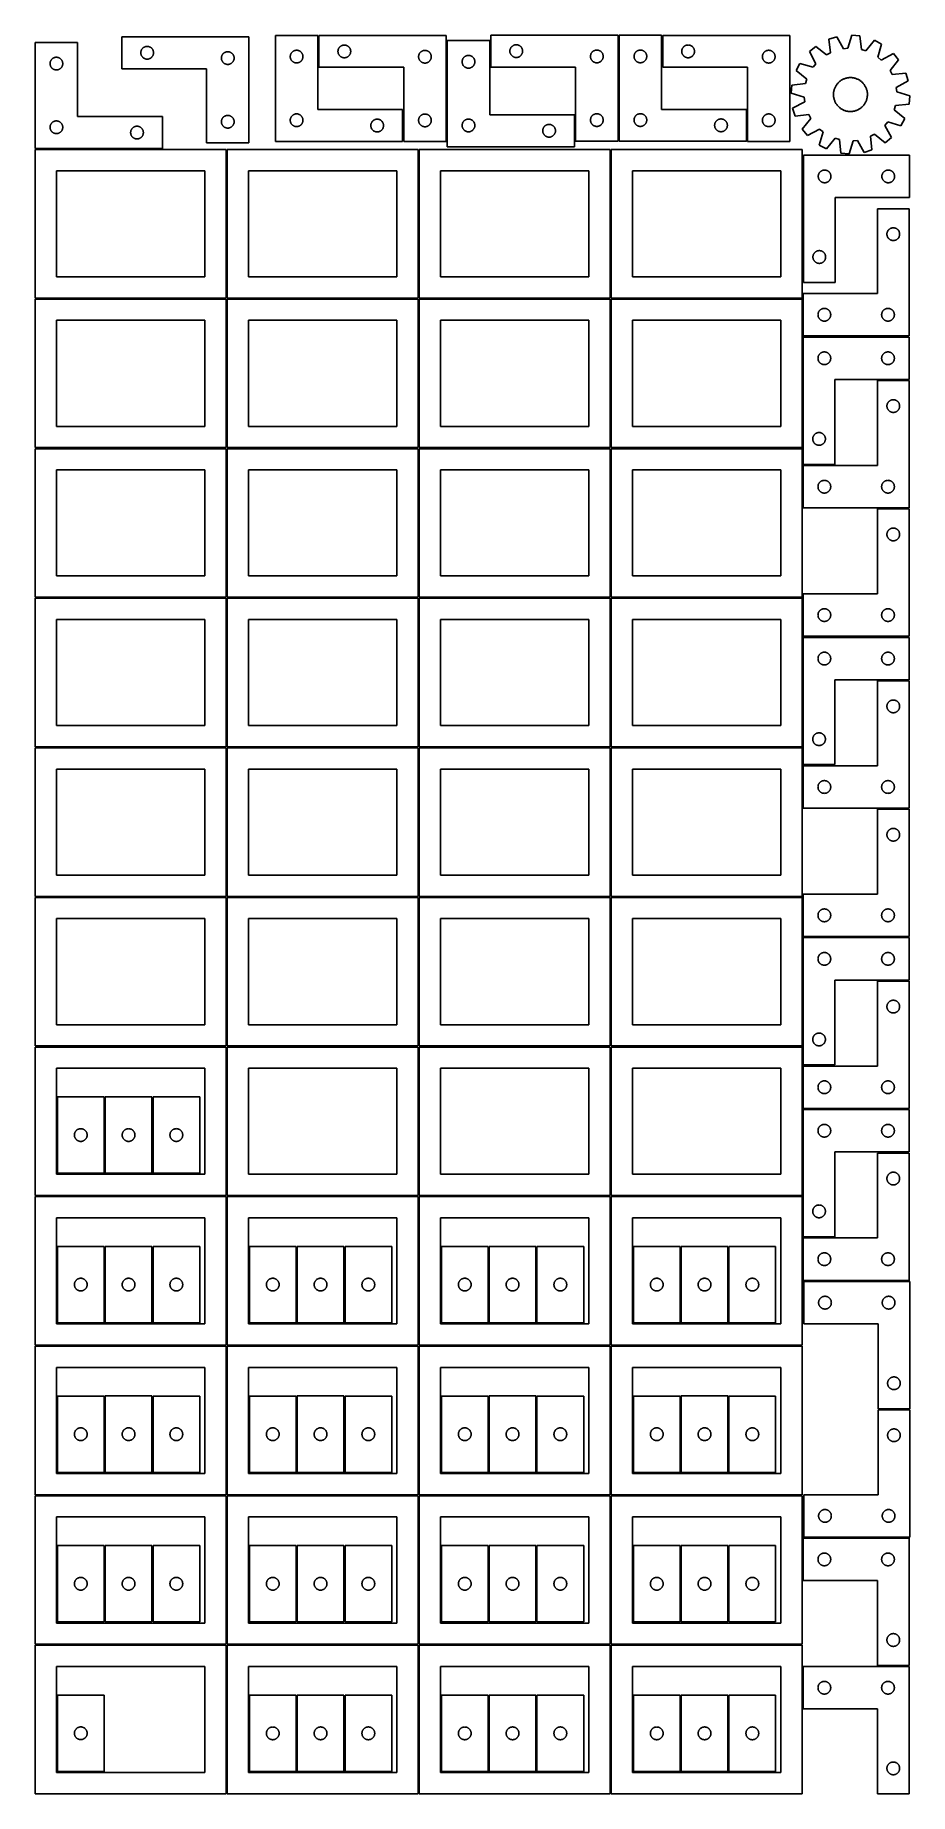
# Model space of a CAD drawing. Header units: millimetres. Extents: x 7 to 1243, y 7 to 2493.
import ezdxf

# ---------------------------------------------------------------- set-up
doc = ezdxf.new("R2010")
doc.units = ezdxf.units.MM
doc.layers.add('CUT', color=7, linetype='CONTINUOUS', true_color=0x000000)

msp = doc.modelspace()

# ---------------------------------------------------------------- linework, layer by layer
at = {"layer": 'CUT'}
for p, q in [((308.918728, 2491.052037), (128.918728, 2491.052037)), ((128.918728, 2491.052037), (128.918728, 2446.052037)), ((308.918728, 2341.052037), (308.918728, 2491.052037)), ((406.208098, 2493.169465), (346.208098, 2493.169465)), ((346.208098, 2493.169465), (346.208098, 2343.169465)), ((406.208098, 2388.169465), (406.208098, 2493.169465)), ((587.726772, 2492.981236), (407.726772, 2492.981236)), ((407.726772, 2492.981236), (407.726772, 2447.981236)), ((587.726772, 2342.981236), (587.726772, 2492.981236)), ((830.837826, 2493.396275), (650.837826, 2493.396275)), ((650.837826, 2493.396275), (650.837826, 2448.396275)), ((830.837826, 2343.396275), (830.837826, 2493.396275)), ((892.449187, 2493.446076), (832.449187, 2493.446076)), ((832.449187, 2493.446076), (832.449187, 2343.446076)), ((892.449187, 2388.446076), (892.449187, 2493.446076)), ((1073.964321, 2493.06522), (893.964321, 2493.06522)), ((893.964321, 2493.06522), (893.964321, 2448.06522)), ((1073.964321, 2343.06522), (1073.964321, 2493.06522)), ((1140.147279, 2491.213018), (1129.130705, 2487.789485)), ((1129.130705, 2487.789485), (1131.094082, 2468.512878)), ((1149.455466, 2474.218899), (1140.147279, 2491.213018)), ((1161.41283, 2493.453094), (1155.849916, 2474.89248)), ((1172.900946, 2492.400166), (1161.41283, 2493.453094)), ((1174.997223, 2473.137558), (1172.900946, 2492.400166)), ((66.520965, 2483.251496), (6.520965, 2483.251496)), ((6.520965, 2483.251496), (6.520965, 2333.251496)), ((34.191593, 2461.944829), (34.765152, 2462.078564)), ((34.765152, 2462.078564), (35.346229, 2462.1745)), ((35.346229, 2462.1745), (35.932336, 2462.232227)), ((35.932336, 2462.232227), (36.520965, 2462.251496)), ((36.520965, 2462.251496), (37.109593, 2462.232227)), ((37.109593, 2462.232227), (37.6957, 2462.1745)), ((37.6957, 2462.1745), (38.276778, 2462.078564)), ((38.276778, 2462.078564), (38.850336, 2461.944829)), ((66.520965, 2378.251496), (66.520965, 2483.251496)), ((155.918728, 2468.552037), (155.937997, 2469.140665)), ((155.937997, 2467.963409), (155.918728, 2468.552037)), ((155.937997, 2469.140665), (155.995724, 2469.726773)), ((155.995724, 2467.377301), (155.937997, 2467.963409)), ((155.995724, 2469.726773), (156.09166, 2470.30785)), ((156.09166, 2466.796224), (155.995724, 2467.377301)), ((156.09166, 2470.30785), (156.225395, 2470.881408)), ((156.225395, 2466.222665), (156.09166, 2466.796224)), ((156.225395, 2470.881408), (156.396357, 2471.444992)), ((156.396357, 2465.659082), (156.225395, 2466.222665)), ((156.396357, 2471.444992), (156.603812, 2471.996188)), ((156.603812, 2465.107886), (156.396357, 2465.659082)), ((156.603812, 2471.996188), (156.846873, 2472.532635)), ((156.846873, 2464.571439), (156.603812, 2465.107886)), ((156.846873, 2472.532635), (157.124499, 2473.052037)), ((157.124499, 2464.052037), (156.846873, 2464.571439)), ((157.124499, 2473.052037), (157.435501, 2473.552169)), ((157.435501, 2463.551905), (157.124499, 2464.052037)), ((157.435501, 2473.552169), (157.778548, 2474.03089)), ((157.778548, 2463.073184), (157.435501, 2463.551905)), ((157.778548, 2474.03089), (158.152169, 2474.486149)), ((158.152169, 2462.617925), (157.778548, 2463.073184)), ((158.152169, 2474.486149), (158.554767, 2474.915998)), ((158.554767, 2462.188076), (158.152169, 2462.617925)), ((158.554767, 2474.915998), (158.984615, 2475.318595)), ((158.984615, 2461.785479), (158.554767, 2462.188076)), ((158.984615, 2475.318595), (159.439875, 2475.692217)), ((159.439875, 2475.692217), (159.918596, 2476.035263)), ((159.918596, 2476.035263), (160.418728, 2476.346265)), ((160.418728, 2476.346265), (160.938129, 2476.623892)), ((160.938129, 2476.623892), (161.474577, 2476.866953)), ((161.474577, 2476.866953), (162.025772, 2477.074408)), ((162.025772, 2477.074408), (162.589356, 2477.245369)), ((162.589356, 2477.245369), (163.162915, 2477.379104)), ((163.162915, 2477.379104), (163.743992, 2477.475041)), ((163.743992, 2477.475041), (164.3301, 2477.532767)), ((164.3301, 2477.532767), (164.918728, 2477.552037)), ((164.918728, 2477.552037), (165.507356, 2477.532767)), ((165.507356, 2477.532767), (166.093463, 2477.475041)), ((166.093463, 2477.475041), (166.674541, 2477.379104)), ((166.674541, 2477.379104), (167.248099, 2477.245369)), ((167.248099, 2477.245369), (167.811683, 2477.074408)), ((167.811683, 2477.074408), (168.362879, 2476.866953)), ((168.362879, 2476.866953), (168.899326, 2476.623892)), ((168.899326, 2476.623892), (169.418728, 2476.346265)), ((169.418728, 2476.346265), (169.91886, 2476.035263)), ((169.91886, 2476.035263), (170.397581, 2475.692217)), ((170.397581, 2475.692217), (170.85284, 2475.318595)), ((170.85284, 2475.318595), (171.282689, 2474.915998)), ((171.282689, 2462.188076), (170.85284, 2461.785479)), ((171.282689, 2474.915998), (171.685286, 2474.486149)), ((171.685286, 2462.617925), (171.282689, 2462.188076)), ((171.685286, 2474.486149), (172.058908, 2474.03089)), ((172.058908, 2463.073184), (171.685286, 2462.617925)), ((172.058908, 2474.03089), (172.401954, 2473.552169)), ((172.401954, 2463.551905), (172.058908, 2463.073184)), ((172.401954, 2473.552169), (172.712956, 2473.052037)), ((172.712956, 2464.052037), (172.401954, 2463.551905)), ((172.712956, 2473.052037), (172.990582, 2472.532635)), ((172.990582, 2464.571439), (172.712956, 2464.052037)), ((172.990582, 2472.532635), (173.233643, 2471.996188)), ((173.233643, 2465.107886), (172.990582, 2464.571439)), ((173.233643, 2471.996188), (173.441099, 2471.444992)), ((173.441099, 2465.659082), (173.233643, 2465.107886)), ((173.441099, 2471.444992), (173.61206, 2470.881408)), ((173.61206, 2466.222665), (173.441099, 2465.659082)), ((173.61206, 2470.881408), (173.745795, 2470.30785)), ((173.745795, 2466.796224), (173.61206, 2466.222665)), ((173.745795, 2470.30785), (173.841731, 2469.726773)), ((173.841731, 2467.377301), (173.745795, 2466.796224)), ((173.841731, 2469.726773), (173.899458, 2469.140665)), ((173.899458, 2467.963409), (173.841731, 2467.377301)), ((173.899458, 2469.140665), (173.918728, 2468.552037)), ((173.918728, 2468.552037), (173.899458, 2467.963409)), ((269.937997, 2461.640665), (269.995724, 2462.226773)), ((269.995724, 2462.226773), (270.09166, 2462.80785)), ((270.09166, 2462.80785), (270.225395, 2463.381408)), ((270.225395, 2463.381408), (270.396357, 2463.944992)), ((270.396357, 2463.944992), (270.603812, 2464.496188)), ((270.603812, 2464.496188), (270.846873, 2465.032635)), ((270.846873, 2465.032635), (271.124499, 2465.552037)), ((271.124499, 2465.552037), (271.435501, 2466.052169)), ((271.435501, 2466.052169), (271.778548, 2466.53089)), ((271.778548, 2466.53089), (272.152169, 2466.986149)), ((272.152169, 2466.986149), (272.554767, 2467.415998)), ((272.554767, 2467.415998), (272.984615, 2467.818595)), ((272.984615, 2467.818595), (273.439875, 2468.192217)), ((273.439875, 2468.192217), (273.918596, 2468.535263)), ((273.918596, 2468.535263), (274.418728, 2468.846265)), ((274.418728, 2468.846265), (274.938129, 2469.123892)), ((274.938129, 2469.123892), (275.474577, 2469.366953)), ((275.474577, 2469.366953), (276.025772, 2469.574408)), ((276.025772, 2469.574408), (276.589356, 2469.745369)), ((276.589356, 2469.745369), (277.162915, 2469.879104)), ((277.162915, 2469.879104), (277.743992, 2469.975041)), ((277.743992, 2469.975041), (278.3301, 2470.032767)), ((278.3301, 2470.032767), (278.918728, 2470.052037)), ((278.918728, 2470.052037), (279.507356, 2470.032767)), ((279.507356, 2470.032767), (280.093463, 2469.975041)), ((280.093463, 2469.975041), (280.674541, 2469.879104)), ((280.674541, 2469.879104), (281.248099, 2469.745369)), ((281.248099, 2469.745369), (281.811683, 2469.574408)), ((281.811683, 2469.574408), (282.362879, 2469.366953)), ((282.362879, 2469.366953), (282.899326, 2469.123892)), ((282.899326, 2469.123892), (283.418728, 2468.846265)), ((283.418728, 2468.846265), (283.91886, 2468.535263)), ((283.91886, 2468.535263), (284.397581, 2468.192217)), ((284.397581, 2468.192217), (284.85284, 2467.818595)), ((284.85284, 2467.818595), (285.282689, 2467.415998)), ((285.282689, 2467.415998), (285.685286, 2466.986149)), ((285.685286, 2466.986149), (286.058908, 2466.53089)), ((286.058908, 2466.53089), (286.401954, 2466.052169)), ((286.401954, 2466.052169), (286.712956, 2465.552037)), ((286.712956, 2465.552037), (286.990582, 2465.032635)), ((286.990582, 2465.032635), (287.233643, 2464.496188)), ((287.233643, 2464.496188), (287.441099, 2463.944992)), ((287.441099, 2463.944992), (287.61206, 2463.381408)), ((287.61206, 2463.381408), (287.745795, 2462.80785)), ((287.745795, 2462.80785), (287.841731, 2462.226773)), ((287.841731, 2462.226773), (287.899458, 2461.640665)), ((367.208098, 2463.169465), (367.227368, 2463.758093)), ((367.227368, 2462.580837), (367.208098, 2463.169465)), ((367.227368, 2463.758093), (367.285095, 2464.344201)), ((367.285095, 2461.994729), (367.227368, 2462.580837)), ((367.285095, 2464.344201), (367.381031, 2464.925278)), ((367.381031, 2464.925278), (367.514766, 2465.498836)), ((367.514766, 2465.498836), (367.685727, 2466.06242)), ((367.685727, 2466.06242), (367.893183, 2466.613616)), ((367.893183, 2466.613616), (368.136244, 2467.150063)), ((368.136244, 2467.150063), (368.41387, 2467.669465)), ((368.41387, 2467.669465), (368.724872, 2468.169597)), ((368.724872, 2468.169597), (369.067918, 2468.648318)), ((369.067918, 2468.648318), (369.44154, 2469.103577)), ((369.44154, 2469.103577), (369.844137, 2469.533426)), ((369.844137, 2469.533426), (370.273986, 2469.936023)), ((370.273986, 2469.936023), (370.729246, 2470.309645)), ((370.729246, 2470.309645), (371.207966, 2470.652691)), ((371.207966, 2470.652691), (371.708098, 2470.963694)), ((371.708098, 2470.963694), (372.2275, 2471.24132)), ((372.2275, 2471.24132), (372.763948, 2471.484381)), ((372.763948, 2471.484381), (373.315143, 2471.691836)), ((373.315143, 2471.691836), (373.878727, 2471.862797)), ((373.878727, 2471.862797), (374.452286, 2471.996532)), ((374.452286, 2471.996532), (375.033363, 2472.092469)), ((375.033363, 2472.092469), (375.61947, 2472.150195)), ((375.61947, 2472.150195), (376.208098, 2472.169465)), ((376.208098, 2472.169465), (376.796727, 2472.150195)), ((376.796727, 2472.150195), (377.382834, 2472.092469)), ((377.382834, 2472.092469), (377.963911, 2471.996532)), ((377.963911, 2471.996532), (378.53747, 2471.862797)), ((378.53747, 2471.862797), (379.101054, 2471.691836)), ((379.101054, 2471.691836), (379.652249, 2471.484381)), ((379.652249, 2471.484381), (380.188697, 2471.24132)), ((380.188697, 2471.24132), (380.708098, 2470.963694)), ((380.708098, 2470.963694), (381.208231, 2470.652691)), ((381.208231, 2470.652691), (381.686951, 2470.309645)), ((381.686951, 2470.309645), (382.142211, 2469.936023)), ((382.142211, 2469.936023), (382.572059, 2469.533426)), ((382.572059, 2469.533426), (382.974657, 2469.103577)), ((382.974657, 2469.103577), (383.348278, 2468.648318)), ((383.348278, 2468.648318), (383.691325, 2468.169597)), ((383.691325, 2468.169597), (384.002327, 2467.669465)), ((384.002327, 2467.669465), (384.279953, 2467.150063)), ((384.279953, 2467.150063), (384.523014, 2466.613616)), ((384.523014, 2466.613616), (384.73047, 2466.06242)), ((384.73047, 2466.06242), (384.901431, 2465.498836)), ((384.901431, 2465.498836), (385.035166, 2464.925278)), ((385.035166, 2464.925278), (385.131102, 2464.344201)), ((385.131102, 2464.344201), (385.188829, 2463.758093)), ((385.188829, 2462.580837), (385.131102, 2461.994729)), ((385.188829, 2463.758093), (385.208098, 2463.169465)), ((385.208098, 2463.169465), (385.188829, 2462.580837)), ((434.726772, 2470.481236), (434.746042, 2471.069864)), ((434.746042, 2469.892608), (434.726772, 2470.481236)), ((434.746042, 2471.069864), (434.803768, 2471.655972)), ((434.803768, 2469.3065), (434.746042, 2469.892608)), ((434.803768, 2471.655972), (434.899705, 2472.237049)), ((434.899705, 2468.725423), (434.803768, 2469.3065)), ((434.899705, 2472.237049), (435.03344, 2472.810607)), ((435.03344, 2468.151865), (434.899705, 2468.725423)), ((435.03344, 2472.810607), (435.204401, 2473.374191)), ((435.204401, 2467.588281), (435.03344, 2468.151865)), ((435.204401, 2473.374191), (435.411856, 2473.925387)), ((435.411856, 2467.037085), (435.204401, 2467.588281)), ((435.411856, 2473.925387), (435.654917, 2474.461834)), ((435.654917, 2466.500638), (435.411856, 2467.037085)), ((435.654917, 2474.461834), (435.932543, 2474.981236)), ((435.932543, 2465.981236), (435.654917, 2466.500638)), ((435.932543, 2474.981236), (436.243546, 2475.481368)), ((436.243546, 2465.481104), (435.932543, 2465.981236)), ((436.243546, 2475.481368), (436.586592, 2475.960089)), ((436.586592, 2465.002383), (436.243546, 2465.481104)), ((436.586592, 2475.960089), (436.960214, 2476.415348)), ((436.960214, 2464.547124), (436.586592, 2465.002383)), ((436.960214, 2476.415348), (437.362811, 2476.845197)), ((437.362811, 2464.117275), (436.960214, 2464.547124)), ((437.362811, 2476.845197), (437.79266, 2477.247794)), ((437.79266, 2463.714678), (437.362811, 2464.117275)), ((437.79266, 2477.247794), (438.247919, 2477.621416)), ((438.247919, 2463.341056), (437.79266, 2463.714678)), ((438.247919, 2477.621416), (438.72664, 2477.964463)), ((438.72664, 2462.99801), (438.247919, 2463.341056)), ((438.72664, 2477.964463), (439.226772, 2478.275465)), ((439.226772, 2462.687007), (438.72664, 2462.99801)), ((439.226772, 2478.275465), (439.746174, 2478.553091)), ((439.746174, 2462.409381), (439.226772, 2462.687007)), ((439.746174, 2478.553091), (440.282621, 2478.796152)), ((440.282621, 2462.16632), (439.746174, 2462.409381)), ((440.282621, 2478.796152), (440.833817, 2479.003607)), ((440.833817, 2461.958865), (440.282621, 2462.16632)), ((440.833817, 2479.003607), (441.397401, 2479.174569)), ((441.397401, 2479.174569), (441.970959, 2479.308304)), ((441.970959, 2479.308304), (442.552036, 2479.40424)), ((442.552036, 2479.40424), (443.138144, 2479.461966)), ((443.138144, 2479.461966), (443.726772, 2479.481236)), ((443.726772, 2479.481236), (444.3154, 2479.461966)), ((444.3154, 2479.461966), (444.901508, 2479.40424)), ((444.901508, 2479.40424), (445.482585, 2479.308304)), ((445.482585, 2479.308304), (446.056144, 2479.174569)), ((446.056144, 2479.174569), (446.619727, 2479.003607)), ((446.619727, 2479.003607), (447.170923, 2478.796152)), ((447.170923, 2462.16632), (446.619727, 2461.958865)), ((447.170923, 2478.796152), (447.70737, 2478.553091)), ((447.70737, 2462.409381), (447.170923, 2462.16632)), ((447.70737, 2478.553091), (448.226772, 2478.275465)), ((448.226772, 2462.687007), (447.70737, 2462.409381)), ((448.226772, 2478.275465), (448.726904, 2477.964463)), ((448.726904, 2462.99801), (448.226772, 2462.687007)), ((448.726904, 2477.964463), (449.205625, 2477.621416)), ((449.205625, 2463.341056), (448.726904, 2462.99801)), ((449.205625, 2477.621416), (449.660884, 2477.247794)), ((449.660884, 2463.714678), (449.205625, 2463.341056)), ((449.660884, 2477.247794), (450.090733, 2476.845197)), ((450.090733, 2464.117275), (449.660884, 2463.714678)), ((450.090733, 2476.845197), (450.49333, 2476.415348)), ((450.49333, 2464.547124), (450.090733, 2464.117275)), ((450.49333, 2476.415348), (450.866952, 2475.960089)), ((450.866952, 2465.002383), (450.49333, 2464.547124)), ((450.866952, 2475.960089), (451.209999, 2475.481368)), ((451.209999, 2465.481104), (450.866952, 2465.002383)), ((451.209999, 2475.481368), (451.521001, 2474.981236)), ((451.521001, 2465.981236), (451.209999, 2465.481104)), ((451.521001, 2474.981236), (451.798627, 2474.461834)), ((451.798627, 2466.500638), (451.521001, 2465.981236)), ((451.798627, 2474.461834), (452.041688, 2473.925387)), ((452.041688, 2467.037085), (451.798627, 2466.500638)), ((452.041688, 2473.925387), (452.249143, 2473.374191)), ((452.249143, 2467.588281), (452.041688, 2467.037085)), ((452.249143, 2473.374191), (452.420105, 2472.810607)), ((452.420105, 2468.151865), (452.249143, 2467.588281)), ((452.420105, 2472.810607), (452.55384, 2472.237049)), ((452.55384, 2468.725423), (452.420105, 2468.151865)), ((452.55384, 2472.237049), (452.649776, 2471.655972)), ((452.649776, 2469.3065), (452.55384, 2468.725423)), ((452.649776, 2471.655972), (452.707502, 2471.069864)), ((452.707502, 2469.892608), (452.649776, 2469.3065)), ((452.707502, 2471.069864), (452.726772, 2470.481236)), ((452.726772, 2470.481236), (452.707502, 2469.892608)), ((548.726772, 2462.981236), (548.746042, 2463.569864)), ((548.746042, 2462.392608), (548.726772, 2462.981236)), ((548.746042, 2463.569864), (548.803768, 2464.155972)), ((548.803768, 2461.8065), (548.746042, 2462.392608)), ((548.803768, 2464.155972), (548.899705, 2464.737049)), ((548.899705, 2464.737049), (549.03344, 2465.310607)), ((549.03344, 2465.310607), (549.204401, 2465.874191)), ((549.204401, 2465.874191), (549.411856, 2466.425387)), ((549.411856, 2466.425387), (549.654917, 2466.961834)), ((549.654917, 2466.961834), (549.932543, 2467.481236)), ((549.932543, 2467.481236), (550.243546, 2467.981368)), ((550.243546, 2467.981368), (550.586592, 2468.460089)), ((550.586592, 2468.460089), (550.960214, 2468.915348)), ((550.960214, 2468.915348), (551.362811, 2469.345197)), ((551.362811, 2469.345197), (551.79266, 2469.747794)), ((551.79266, 2469.747794), (552.247919, 2470.121416)), ((552.247919, 2470.121416), (552.72664, 2470.464463)), ((552.72664, 2470.464463), (553.226772, 2470.775465)), ((553.226772, 2470.775465), (553.746174, 2471.053091)), ((553.746174, 2471.053091), (554.282621, 2471.296152)), ((554.282621, 2471.296152), (554.833817, 2471.503607)), ((554.833817, 2471.503607), (555.397401, 2471.674569)), ((555.397401, 2471.674569), (555.970959, 2471.808304)), ((555.970959, 2471.808304), (556.552036, 2471.90424)), ((556.552036, 2471.90424), (557.138144, 2471.961966)), ((557.138144, 2471.961966), (557.726772, 2471.981236)), ((557.726772, 2471.981236), (558.3154, 2471.961966)), ((558.3154, 2471.961966), (558.901508, 2471.90424)), ((558.901508, 2471.90424), (559.482585, 2471.808304)), ((559.482585, 2471.808304), (560.056144, 2471.674569)), ((560.056144, 2471.674569), (560.619727, 2471.503607)), ((560.619727, 2471.503607), (561.170923, 2471.296152)), ((561.170923, 2471.296152), (561.70737, 2471.053091)), ((561.70737, 2471.053091), (562.226772, 2470.775465)), ((562.226772, 2470.775465), (562.726904, 2470.464463)), ((562.726904, 2470.464463), (563.205625, 2470.121416)), ((563.205625, 2470.121416), (563.660884, 2469.747794)), ((563.660884, 2469.747794), (564.090733, 2469.345197)), ((564.090733, 2469.345197), (564.49333, 2468.915348)), ((564.49333, 2468.915348), (564.866952, 2468.460089)), ((564.866952, 2468.460089), (565.209999, 2467.981368)), ((565.209999, 2467.981368), (565.521001, 2467.481236)), ((565.521001, 2467.481236), (565.798627, 2466.961834)), ((565.798627, 2466.961834), (566.041688, 2466.425387)), ((566.041688, 2466.425387), (566.249143, 2465.874191)), ((566.249143, 2465.874191), (566.420105, 2465.310607)), ((566.420105, 2465.310607), (566.55384, 2464.737049)), ((566.55384, 2464.737049), (566.649776, 2464.155972)), ((566.649776, 2464.155972), (566.707502, 2463.569864)), ((566.707502, 2462.392608), (566.649776, 2461.8065)), ((566.707502, 2463.569864), (566.726772, 2462.981236)), ((566.726772, 2462.981236), (566.707502, 2462.392608)), ((649.324126, 2485.781525), (589.324126, 2485.781525)), ((589.324126, 2485.781525), (589.324126, 2335.781525)), ((612.557568, 2461.715638), (612.960165, 2462.145487)), ((612.960165, 2462.145487), (613.390014, 2462.548084)), ((613.390014, 2462.548084), (613.845273, 2462.921706)), ((613.845273, 2462.921706), (614.323994, 2463.264752)), ((614.323994, 2463.264752), (614.824126, 2463.575754)), ((614.824126, 2463.575754), (615.343528, 2463.85338)), ((615.343528, 2463.85338), (615.879975, 2464.096441)), ((615.879975, 2464.096441), (616.431171, 2464.303897)), ((616.431171, 2464.303897), (616.994755, 2464.474858)), ((616.994755, 2464.474858), (617.568313, 2464.608593)), ((617.568313, 2464.608593), (618.149391, 2464.704529)), ((618.149391, 2464.704529), (618.735498, 2464.762256)), ((618.735498, 2464.762256), (619.324126, 2464.781525)), ((619.324126, 2464.781525), (619.912754, 2464.762256)), ((619.912754, 2464.762256), (620.498862, 2464.704529)), ((620.498862, 2464.704529), (621.079939, 2464.608593)), ((621.079939, 2464.608593), (621.653498, 2464.474858)), ((621.653498, 2464.474858), (622.217081, 2464.303897)), ((622.217081, 2464.303897), (622.768277, 2464.096441)), ((622.768277, 2464.096441), (623.304724, 2463.85338)), ((623.304724, 2463.85338), (623.824126, 2463.575754)), ((623.824126, 2463.575754), (624.324258, 2463.264752)), ((624.324258, 2463.264752), (624.802979, 2462.921706)), ((624.802979, 2462.921706), (625.258239, 2462.548084)), ((625.258239, 2462.548084), (625.688087, 2462.145487)), ((625.688087, 2462.145487), (626.090685, 2461.715638)), ((649.324126, 2380.781525), (649.324126, 2485.781525)), ((677.837826, 2470.896275), (677.857095, 2471.484903)), ((677.857095, 2470.307647), (677.837826, 2470.896275)), ((677.857095, 2471.484903), (677.914822, 2472.071011)), ((677.914822, 2469.721539), (677.857095, 2470.307647)), ((677.914822, 2472.071011), (678.010758, 2472.652088)), ((678.010758, 2469.140462), (677.914822, 2469.721539)), ((678.010758, 2472.652088), (678.144493, 2473.225647)), ((678.144493, 2468.566904), (678.010758, 2469.140462)), ((678.144493, 2473.225647), (678.315454, 2473.78923)), ((678.315454, 2468.00332), (678.144493, 2468.566904)), ((678.315454, 2473.78923), (678.52291, 2474.340426)), ((678.52291, 2467.452124), (678.315454, 2468.00332)), ((678.52291, 2474.340426), (678.765971, 2474.876873)), ((678.765971, 2466.915677), (678.52291, 2467.452124)), ((678.765971, 2474.876873), (679.043597, 2475.396275)), ((679.043597, 2466.396275), (678.765971, 2466.915677)), ((679.043597, 2475.396275), (679.354599, 2475.896407)), ((679.354599, 2465.896143), (679.043597, 2466.396275)), ((679.354599, 2475.896407), (679.697646, 2476.375128)), ((679.697646, 2465.417422), (679.354599, 2465.896143)), ((679.697646, 2476.375128), (680.071267, 2476.830387)), ((680.071267, 2464.962163), (679.697646, 2465.417422)), ((680.071267, 2476.830387), (680.473865, 2477.260236)), ((680.473865, 2464.532314), (680.071267, 2464.962163)), ((680.473865, 2477.260236), (680.903713, 2477.662833)), ((680.903713, 2464.129717), (680.473865, 2464.532314)), ((680.903713, 2477.662833), (681.358973, 2478.036455)), ((681.358973, 2463.756095), (680.903713, 2464.129717)), ((681.358973, 2478.036455), (681.837693, 2478.379502)), ((681.837693, 2463.413049), (681.358973, 2463.756095)), ((681.837693, 2478.379502), (682.337826, 2478.690504)), ((682.337826, 2463.102047), (681.837693, 2463.413049)), ((682.337826, 2478.690504), (682.857227, 2478.96813)), ((682.857227, 2462.82442), (682.337826, 2463.102047)), ((682.857227, 2478.96813), (683.393675, 2479.211191)), ((683.393675, 2462.581359), (682.857227, 2462.82442)), ((683.393675, 2479.211191), (683.94487, 2479.418646)), ((683.94487, 2462.373904), (683.393675, 2462.581359)), ((683.94487, 2479.418646), (684.508454, 2479.589608)), ((684.508454, 2462.202943), (683.94487, 2462.373904)), ((684.508454, 2479.589608), (685.082013, 2479.723343)), ((685.082013, 2462.069208), (684.508454, 2462.202943)), ((685.082013, 2479.723343), (685.66309, 2479.819279)), ((685.66309, 2461.973271), (685.082013, 2462.069208)), ((685.66309, 2479.819279), (686.249197, 2479.877005)), ((686.249197, 2479.877005), (686.837826, 2479.896275)), ((686.837826, 2479.896275), (687.426454, 2479.877005)), ((687.426454, 2479.877005), (688.012561, 2479.819279)), ((688.012561, 2479.819279), (688.593638, 2479.723343)), ((688.593638, 2462.069208), (688.012561, 2461.973271)), ((688.593638, 2479.723343), (689.167197, 2479.589608)), ((689.167197, 2462.202943), (688.593638, 2462.069208)), ((689.167197, 2479.589608), (689.730781, 2479.418646)), ((689.730781, 2462.373904), (689.167197, 2462.202943)), ((689.730781, 2479.418646), (690.281976, 2479.211191)), ((690.281976, 2462.581359), (689.730781, 2462.373904)), ((690.281976, 2479.211191), (690.818424, 2478.96813)), ((690.818424, 2462.82442), (690.281976, 2462.581359)), ((690.818424, 2478.96813), (691.337826, 2478.690504)), ((691.337826, 2463.102047), (690.818424, 2462.82442)), ((691.337826, 2478.690504), (691.837958, 2478.379502)), ((691.837958, 2463.413049), (691.337826, 2463.102047)), ((691.837958, 2478.379502), (692.316678, 2478.036455)), ((692.316678, 2463.756095), (691.837958, 2463.413049)), ((692.316678, 2478.036455), (692.771938, 2477.662833)), ((692.771938, 2464.129717), (692.316678, 2463.756095)), ((692.771938, 2477.662833), (693.201787, 2477.260236)), ((693.201787, 2464.532314), (692.771938, 2464.129717)), ((693.201787, 2477.260236), (693.604384, 2476.830387)), ((693.604384, 2464.962163), (693.201787, 2464.532314)), ((693.604384, 2476.830387), (693.978006, 2476.375128)), ((693.978006, 2465.417422), (693.604384, 2464.962163)), ((693.978006, 2476.375128), (694.321052, 2475.896407)), ((694.321052, 2465.896143), (693.978006, 2465.417422)), ((694.321052, 2475.896407), (694.632054, 2475.396275)), ((694.632054, 2466.396275), (694.321052, 2465.896143)), ((694.632054, 2475.396275), (694.90968, 2474.876873)), ((694.90968, 2466.915677), (694.632054, 2466.396275)), ((694.90968, 2474.876873), (695.152741, 2474.340426)), ((695.152741, 2467.452124), (694.90968, 2466.915677)), ((695.152741, 2474.340426), (695.360197, 2473.78923)), ((695.360197, 2468.00332), (695.152741, 2467.452124)), ((695.360197, 2473.78923), (695.531158, 2473.225647)), ((695.531158, 2468.566904), (695.360197, 2468.00332)), ((695.531158, 2473.225647), (695.664893, 2472.652088)), ((695.664893, 2469.140462), (695.531158, 2468.566904)), ((695.664893, 2472.652088), (695.760829, 2472.071011)), ((695.760829, 2469.721539), (695.664893, 2469.140462)), ((695.760829, 2472.071011), (695.818556, 2471.484903)), ((695.818556, 2470.307647), (695.760829, 2469.721539)), ((695.818556, 2471.484903), (695.837826, 2470.896275)), ((695.837826, 2470.896275), (695.818556, 2470.307647)), ((791.837826, 2463.396275), (791.857095, 2463.984903)), ((791.857095, 2462.807647), (791.837826, 2463.396275)), ((791.857095, 2463.984903), (791.914822, 2464.571011)), ((791.914822, 2462.221539), (791.857095, 2462.807647)), ((791.914822, 2464.571011), (792.010758, 2465.152088)), ((792.010758, 2461.640462), (791.914822, 2462.221539)), ((792.010758, 2465.152088), (792.144493, 2465.725647)), ((792.144493, 2465.725647), (792.315454, 2466.28923)), ((792.315454, 2466.28923), (792.52291, 2466.840426)), ((792.52291, 2466.840426), (792.765971, 2467.376873)), ((792.765971, 2467.376873), (793.043597, 2467.896275)), ((793.043597, 2467.896275), (793.354599, 2468.396407)), ((793.354599, 2468.396407), (793.697646, 2468.875128)), ((793.697646, 2468.875128), (794.071267, 2469.330387)), ((794.071267, 2469.330387), (794.473865, 2469.760236)), ((794.473865, 2469.760236), (794.903713, 2470.162833)), ((794.903713, 2470.162833), (795.358973, 2470.536455)), ((795.358973, 2470.536455), (795.837693, 2470.879502)), ((795.837693, 2470.879502), (796.337826, 2471.190504)), ((796.337826, 2471.190504), (796.857227, 2471.46813)), ((796.857227, 2471.46813), (797.393675, 2471.711191)), ((797.393675, 2471.711191), (797.94487, 2471.918646)), ((797.94487, 2471.918646), (798.508454, 2472.089608)), ((798.508454, 2472.089608), (799.082013, 2472.223343)), ((799.082013, 2472.223343), (799.66309, 2472.319279)), ((799.66309, 2472.319279), (800.249197, 2472.377005)), ((800.249197, 2472.377005), (800.837826, 2472.396275)), ((800.837826, 2472.396275), (801.426454, 2472.377005)), ((801.426454, 2472.377005), (802.012561, 2472.319279)), ((802.012561, 2472.319279), (802.593638, 2472.223343)), ((802.593638, 2472.223343), (803.167197, 2472.089608)), ((803.167197, 2472.089608), (803.730781, 2471.918646)), ((803.730781, 2471.918646), (804.281976, 2471.711191)), ((804.281976, 2471.711191), (804.818424, 2471.46813)), ((804.818424, 2471.46813), (805.337826, 2471.190504)), ((805.337826, 2471.190504), (805.837958, 2470.879502)), ((805.837958, 2470.879502), (806.316678, 2470.536455)), ((806.316678, 2470.536455), (806.771938, 2470.162833)), ((806.771938, 2470.162833), (807.201787, 2469.760236)), ((807.201787, 2469.760236), (807.604384, 2469.330387)), ((807.604384, 2469.330387), (807.978006, 2468.875128)), ((807.978006, 2468.875128), (808.321052, 2468.396407)), ((808.321052, 2468.396407), (808.632054, 2467.896275)), ((808.632054, 2467.896275), (808.90968, 2467.376873)), ((808.90968, 2467.376873), (809.152741, 2466.840426)), ((809.152741, 2466.840426), (809.360197, 2466.28923)), ((809.360197, 2466.28923), (809.531158, 2465.725647)), ((809.531158, 2465.725647), (809.664893, 2465.152088)), ((809.664893, 2465.152088), (809.760829, 2464.571011)), ((809.760829, 2462.221539), (809.664893, 2461.640462)), ((809.760829, 2464.571011), (809.818556, 2463.984903)), ((809.818556, 2462.807647), (809.760829, 2462.221539)), ((809.818556, 2463.984903), (809.837826, 2463.396275)), ((809.837826, 2463.396275), (809.818556, 2462.807647)), ((853.449187, 2463.446076), (853.468457, 2464.034704)), ((853.468457, 2462.857448), (853.449187, 2463.446076)), ((853.468457, 2464.034704), (853.526184, 2464.620812)), ((853.526184, 2462.271341), (853.468457, 2462.857448)), ((853.526184, 2464.620812), (853.62212, 2465.201889)), ((853.62212, 2461.690263), (853.526184, 2462.271341)), ((853.62212, 2465.201889), (853.755855, 2465.775448)), ((853.755855, 2465.775448), (853.926816, 2466.339031)), ((853.926816, 2466.339031), (854.134271, 2466.890227)), ((854.134271, 2466.890227), (854.377333, 2467.426674)), ((854.377333, 2467.426674), (854.654959, 2467.946076)), ((854.654959, 2467.946076), (854.965961, 2468.446208)), ((854.965961, 2468.446208), (855.309007, 2468.924929)), ((855.309007, 2468.924929), (855.682629, 2469.380189)), ((855.682629, 2469.380189), (856.085226, 2469.810037)), ((856.085226, 2469.810037), (856.515075, 2470.212635)), ((856.515075, 2470.212635), (856.970334, 2470.586256)), ((856.970334, 2470.586256), (857.449055, 2470.929303)), ((857.449055, 2470.929303), (857.949187, 2471.240305)), ((857.949187, 2471.240305), (858.468589, 2471.517931)), ((858.468589, 2471.517931), (859.005036, 2471.760992)), ((859.005036, 2471.760992), (859.556232, 2471.968447)), ((859.556232, 2471.968447), (860.119816, 2472.139409)), ((860.119816, 2472.139409), (860.693374, 2472.273144)), ((860.693374, 2472.273144), (861.274452, 2472.36908)), ((861.274452, 2472.36908), (861.860559, 2472.426807)), ((861.860559, 2472.426807), (862.449187, 2472.446076)), ((862.449187, 2472.446076), (863.037815, 2472.426807)), ((863.037815, 2472.426807), (863.623923, 2472.36908)), ((863.623923, 2472.36908), (864.205, 2472.273144)), ((864.205, 2472.273144), (864.778559, 2472.139409)), ((864.778559, 2472.139409), (865.342142, 2471.968447)), ((865.342142, 2471.968447), (865.893338, 2471.760992)), ((865.893338, 2471.760992), (866.429786, 2471.517931)), ((866.429786, 2471.517931), (866.949187, 2471.240305)), ((866.949187, 2471.240305), (867.449319, 2470.929303)), ((867.449319, 2470.929303), (867.92804, 2470.586256)), ((867.92804, 2470.586256), (868.3833, 2470.212635)), ((868.3833, 2470.212635), (868.813148, 2469.810037)), ((868.813148, 2469.810037), (869.215746, 2469.380189)), ((869.215746, 2469.380189), (869.589367, 2468.924929)), ((869.589367, 2468.924929), (869.932414, 2468.446208)), ((869.932414, 2468.446208), (870.243416, 2467.946076)), ((870.243416, 2467.946076), (870.521042, 2467.426674)), ((870.521042, 2467.426674), (870.764103, 2466.890227)), ((870.764103, 2466.890227), (870.971558, 2466.339031)), ((870.971558, 2466.339031), (871.14252, 2465.775448)), ((871.14252, 2465.775448), (871.276255, 2465.201889)), ((871.276255, 2465.201889), (871.372191, 2464.620812)), ((871.372191, 2462.271341), (871.276255, 2461.690263)), ((871.372191, 2464.620812), (871.429918, 2464.034704)), ((871.429918, 2462.857448), (871.372191, 2462.271341)), ((871.429918, 2464.034704), (871.449187, 2463.446076)), ((871.449187, 2463.446076), (871.429918, 2462.857448)), ((920.964321, 2470.56522), (920.983591, 2471.153849)), ((920.983591, 2469.976592), (920.964321, 2470.56522)), ((920.983591, 2471.153849), (921.041317, 2471.739956)), ((921.041317, 2469.390485), (920.983591, 2469.976592)), ((921.041317, 2471.739956), (921.137253, 2472.321033)), ((921.137253, 2468.809408), (921.041317, 2469.390485)), ((921.137253, 2472.321033), (921.270988, 2472.894592)), ((921.270988, 2468.235849), (921.137253, 2468.809408)), ((921.270988, 2472.894592), (921.44195, 2473.458176)), ((921.44195, 2467.672265), (921.270988, 2468.235849)), ((921.44195, 2473.458176), (921.649405, 2474.009371)), ((921.649405, 2467.12107), (921.44195, 2467.672265)), ((921.649405, 2474.009371), (921.892466, 2474.545819)), ((921.892466, 2466.584622), (921.649405, 2467.12107)), ((921.892466, 2474.545819), (922.170092, 2475.06522)), ((922.170092, 2466.06522), (921.892466, 2466.584622)), ((922.170092, 2475.06522), (922.481094, 2475.565353)), ((922.481094, 2465.565088), (922.170092, 2466.06522)), ((922.481094, 2475.565353), (922.824141, 2476.044073)), ((922.824141, 2465.086368), (922.481094, 2465.565088)), ((922.824141, 2476.044073), (923.197763, 2476.499333)), ((923.197763, 2464.631108), (922.824141, 2465.086368)), ((923.197763, 2476.499333), (923.60036, 2476.929181)), ((923.60036, 2464.201259), (923.197763, 2464.631108)), ((923.60036, 2476.929181), (924.030209, 2477.331779)), ((924.030209, 2463.798662), (923.60036, 2464.201259)), ((924.030209, 2477.331779), (924.485468, 2477.705401)), ((924.485468, 2463.42504), (924.030209, 2463.798662)), ((924.485468, 2477.705401), (924.964189, 2478.048447)), ((924.964189, 2463.081994), (924.485468, 2463.42504)), ((924.964189, 2478.048447), (925.464321, 2478.359449)), ((925.464321, 2462.770992), (924.964189, 2463.081994)), ((925.464321, 2478.359449), (925.983723, 2478.637075)), ((925.983723, 2462.493366), (925.464321, 2462.770992)), ((925.983723, 2478.637075), (926.52017, 2478.880136)), ((926.52017, 2462.250305), (925.983723, 2462.493366)), ((926.52017, 2478.880136), (927.071366, 2479.087592)), ((927.071366, 2462.042849), (926.52017, 2462.250305)), ((927.071366, 2479.087592), (927.63495, 2479.258553)), ((927.63495, 2479.258553), (928.208508, 2479.392288)), ((928.208508, 2479.392288), (928.789585, 2479.488224)), ((928.789585, 2479.488224), (929.375693, 2479.545951)), ((929.375693, 2479.545951), (929.964321, 2479.56522)), ((929.964321, 2479.56522), (930.552949, 2479.545951)), ((930.552949, 2479.545951), (931.139057, 2479.488224)), ((931.139057, 2479.488224), (931.720134, 2479.392288)), ((931.720134, 2479.392288), (932.293692, 2479.258553)), ((932.293692, 2479.258553), (932.857276, 2479.087592)), ((932.857276, 2479.087592), (933.408472, 2478.880136)), ((933.408472, 2462.250305), (932.857276, 2462.042849)), ((933.408472, 2478.880136), (933.944919, 2478.637075)), ((933.944919, 2462.493366), (933.408472, 2462.250305)), ((933.944919, 2478.637075), (934.464321, 2478.359449)), ((934.464321, 2462.770992), (933.944919, 2462.493366)), ((934.464321, 2478.359449), (934.964453, 2478.048447)), ((934.964453, 2463.081994), (934.464321, 2462.770992)), ((934.964453, 2478.048447), (935.443174, 2477.705401)), ((935.443174, 2463.42504), (934.964453, 2463.081994)), ((935.443174, 2477.705401), (935.898433, 2477.331779)), ((935.898433, 2463.798662), (935.443174, 2463.42504)), ((935.898433, 2477.331779), (936.328282, 2476.929181)), ((936.328282, 2464.201259), (935.898433, 2463.798662)), ((936.328282, 2476.929181), (936.730879, 2476.499333)), ((936.730879, 2464.631108), (936.328282, 2464.201259)), ((936.730879, 2476.499333), (937.104501, 2476.044073)), ((937.104501, 2465.086368), (936.730879, 2464.631108)), ((937.104501, 2476.044073), (937.447547, 2475.565353)), ((937.447547, 2465.565088), (937.104501, 2465.086368)), ((937.447547, 2475.565353), (937.75855, 2475.06522)), ((937.75855, 2466.06522), (937.447547, 2465.565088)), ((937.75855, 2475.06522), (938.036176, 2474.545819)), ((938.036176, 2466.584622), (937.75855, 2466.06522)), ((938.036176, 2474.545819), (938.279237, 2474.009371)), ((938.279237, 2467.12107), (938.036176, 2466.584622)), ((938.279237, 2474.009371), (938.486692, 2473.458176)), ((938.486692, 2467.672265), (938.279237, 2467.12107)), ((938.486692, 2473.458176), (938.657653, 2472.894592)), ((938.657653, 2468.235849), (938.486692, 2467.672265)), ((938.657653, 2472.894592), (938.791388, 2472.321033)), ((938.791388, 2468.809408), (938.657653, 2468.235849)), ((938.791388, 2472.321033), (938.887325, 2471.739956)), ((938.887325, 2469.390485), (938.791388, 2468.809408)), ((938.887325, 2471.739956), (938.945051, 2471.153849)), ((938.945051, 2469.976592), (938.887325, 2469.390485)), ((938.945051, 2471.153849), (938.964321, 2470.56522)), ((938.964321, 2470.56522), (938.945051, 2469.976592)), ((1034.964321, 2463.06522), (1034.983591, 2463.653849)), ((1034.983591, 2462.476592), (1034.964321, 2463.06522)), ((1034.983591, 2463.653849), (1035.041317, 2464.239956)), ((1035.041317, 2461.890485), (1034.983591, 2462.476592)), ((1035.041317, 2464.239956), (1035.137253, 2464.821033)), ((1035.137253, 2464.821033), (1035.270988, 2465.394592)), ((1035.270988, 2465.394592), (1035.44195, 2465.958176)), ((1035.44195, 2465.958176), (1035.649405, 2466.509371)), ((1035.649405, 2466.509371), (1035.892466, 2467.045819)), ((1035.892466, 2467.045819), (1036.170092, 2467.56522)), ((1036.170092, 2467.56522), (1036.481094, 2468.065353)), ((1036.481094, 2468.065353), (1036.824141, 2468.544073)), ((1036.824141, 2468.544073), (1037.197763, 2468.999333)), ((1037.197763, 2468.999333), (1037.60036, 2469.429181)), ((1037.60036, 2469.429181), (1038.030209, 2469.831779)), ((1038.030209, 2469.831779), (1038.485468, 2470.205401)), ((1038.485468, 2470.205401), (1038.964189, 2470.548447)), ((1038.964189, 2470.548447), (1039.464321, 2470.859449)), ((1039.464321, 2470.859449), (1039.983723, 2471.137075)), ((1039.983723, 2471.137075), (1040.52017, 2471.380136)), ((1040.52017, 2471.380136), (1041.071366, 2471.587592)), ((1041.071366, 2471.587592), (1041.63495, 2471.758553)), ((1041.63495, 2471.758553), (1042.208508, 2471.892288)), ((1042.208508, 2471.892288), (1042.789585, 2471.988224)), ((1042.789585, 2471.988224), (1043.375693, 2472.045951)), ((1043.375693, 2472.045951), (1043.964321, 2472.06522)), ((1043.964321, 2472.06522), (1044.552949, 2472.045951)), ((1044.552949, 2472.045951), (1045.139057, 2471.988224)), ((1045.139057, 2471.988224), (1045.720134, 2471.892288)), ((1045.720134, 2471.892288), (1046.293692, 2471.758553)), ((1046.293692, 2471.758553), (1046.857276, 2471.587592)), ((1046.857276, 2471.587592), (1047.408472, 2471.380136)), ((1047.408472, 2471.380136), (1047.944919, 2471.137075)), ((1047.944919, 2471.137075), (1048.464321, 2470.859449)), ((1048.464321, 2470.859449), (1048.964453, 2470.548447)), ((1048.964453, 2470.548447), (1049.443174, 2470.205401)), ((1049.443174, 2470.205401), (1049.898433, 2469.831779)), ((1049.898433, 2469.831779), (1050.328282, 2469.429181)), ((1050.328282, 2469.429181), (1050.730879, 2468.999333)), ((1050.730879, 2468.999333), (1051.104501, 2468.544073)), ((1051.104501, 2468.544073), (1051.447547, 2468.065353)), ((1051.447547, 2468.065353), (1051.75855, 2467.56522)), ((1051.75855, 2467.56522), (1052.036176, 2467.045819)), ((1052.036176, 2467.045819), (1052.279237, 2466.509371)), ((1052.279237, 2466.509371), (1052.486692, 2465.958176)), ((1052.486692, 2465.958176), (1052.657653, 2465.394592)), ((1052.657653, 2465.394592), (1052.791388, 2464.821033)), ((1052.791388, 2464.821033), (1052.887325, 2464.239956)), ((1052.887325, 2464.239956), (1052.945051, 2463.653849)), ((1052.945051, 2462.476592), (1052.887325, 2461.890485)), ((1052.945051, 2463.653849), (1052.964321, 2463.06522)), ((1052.964321, 2463.06522), (1052.945051, 2462.476592)), ((1110.341138, 2477.58195), (1101.47328, 2470.203158)), ((1101.47328, 2470.203158), (1110.664042, 2453.145247)), ((1125.444149, 2465.443521), (1110.341138, 2477.58195)), ((1131.094082, 2468.512878), (1125.444149, 2465.443521)), ((1155.849916, 2474.89248), (1149.455466, 2474.218899)), ((1181.162691, 2471.312816), (1174.997223, 2473.137558)), ((1193.404993, 2486.331752), (1181.162691, 2471.312816)), ((1203.61569, 2480.962662), (1193.404993, 2486.331752)), ((1198.180917, 2462.364123), (1203.61569, 2480.962662)), ((1203.178768, 2458.318857), (1198.180917, 2462.364123)), ((1220.236679, 2467.509619), (1203.178768, 2458.318857)), ((1227.615471, 2458.641762), (1220.236679, 2467.509619)), ((27.520965, 2453.251496), (27.540234, 2453.840124)), ((27.540234, 2452.662868), (27.520965, 2453.251496)), ((27.540234, 2453.840124), (27.597961, 2454.426232)), ((27.597961, 2452.07676), (27.540234, 2452.662868)), ((27.597961, 2454.426232), (27.693897, 2455.007309)), ((27.693897, 2451.495683), (27.597961, 2452.07676)), ((27.693897, 2455.007309), (27.827632, 2455.580868)), ((27.827632, 2450.922125), (27.693897, 2451.495683)), ((27.827632, 2455.580868), (27.998593, 2456.144451)), ((27.998593, 2450.358541), (27.827632, 2450.922125)), ((27.998593, 2456.144451), (28.206049, 2456.695647)), ((28.206049, 2449.807345), (27.998593, 2450.358541)), ((28.206049, 2456.695647), (28.44911, 2457.232094)), ((28.44911, 2449.270898), (28.206049, 2449.807345)), ((28.44911, 2457.232094), (28.726736, 2457.751496)), ((28.726736, 2448.751496), (28.44911, 2449.270898)), ((28.726736, 2457.751496), (29.037738, 2458.251628)), ((29.037738, 2448.251364), (28.726736, 2448.751496)), ((29.037738, 2458.251628), (29.380785, 2458.730349)), ((29.380785, 2447.772643), (29.037738, 2448.251364)), ((29.380785, 2458.730349), (29.754406, 2459.185609)), ((29.754406, 2447.317384), (29.380785, 2447.772643)), ((29.754406, 2459.185609), (30.157004, 2459.615457)), ((30.157004, 2446.887535), (29.754406, 2447.317384)), ((30.157004, 2459.615457), (30.586852, 2460.018054)), ((30.586852, 2446.484938), (30.157004, 2446.887535)), ((30.586852, 2460.018054), (31.042112, 2460.391676)), ((31.042112, 2446.111316), (30.586852, 2446.484938)), ((31.042112, 2460.391676), (31.520833, 2460.734723)), ((31.520833, 2445.76827), (31.042112, 2446.111316)), ((31.520833, 2460.734723), (32.020965, 2461.045725)), ((32.020965, 2445.457268), (31.520833, 2445.76827)), ((32.020965, 2461.045725), (32.540366, 2461.323351)), ((32.540366, 2445.179642), (32.020965, 2445.457268)), ((32.540366, 2461.323351), (33.076814, 2461.566412)), ((33.076814, 2444.93658), (32.540366, 2445.179642)), ((33.076814, 2461.566412), (33.628009, 2461.773867)), ((33.628009, 2444.729125), (33.076814, 2444.93658)), ((33.628009, 2461.773867), (34.191593, 2461.944829)), ((34.191593, 2444.558164), (33.628009, 2444.729125)), ((34.765152, 2444.424429), (34.191593, 2444.558164)), ((35.346229, 2444.328492), (34.765152, 2444.424429)), ((35.932336, 2444.270766), (35.346229, 2444.328492)), ((36.520965, 2444.251496), (35.932336, 2444.270766)), ((37.109593, 2444.270766), (36.520965, 2444.251496)), ((37.6957, 2444.328492), (37.109593, 2444.270766)), ((38.276778, 2444.424429), (37.6957, 2444.328492)), ((38.850336, 2444.558164), (38.276778, 2444.424429)), ((38.850336, 2461.944829), (39.41392, 2461.773867)), ((39.41392, 2444.729125), (38.850336, 2444.558164)), ((39.41392, 2461.773867), (39.965116, 2461.566412)), ((39.965116, 2444.93658), (39.41392, 2444.729125)), ((39.965116, 2461.566412), (40.501563, 2461.323351)), ((40.501563, 2445.179642), (39.965116, 2444.93658)), ((40.501563, 2461.323351), (41.020965, 2461.045725)), ((41.020965, 2445.457268), (40.501563, 2445.179642)), ((41.020965, 2461.045725), (41.521097, 2460.734723)), ((41.521097, 2445.76827), (41.020965, 2445.457268)), ((41.521097, 2460.734723), (41.999817, 2460.391676)), ((41.999817, 2446.111316), (41.521097, 2445.76827)), ((41.999817, 2460.391676), (42.455077, 2460.018054)), ((42.455077, 2446.484938), (41.999817, 2446.111316)), ((42.455077, 2460.018054), (42.884926, 2459.615457)), ((42.884926, 2446.887535), (42.455077, 2446.484938)), ((42.884926, 2459.615457), (43.287523, 2459.185609)), ((43.287523, 2447.317384), (42.884926, 2446.887535)), ((43.287523, 2459.185609), (43.661145, 2458.730349)), ((43.661145, 2447.772643), (43.287523, 2447.317384)), ((43.661145, 2458.730349), (44.004191, 2458.251628)), ((44.004191, 2448.251364), (43.661145, 2447.772643)), ((44.004191, 2458.251628), (44.315193, 2457.751496)), ((44.315193, 2448.751496), (44.004191, 2448.251364)), ((44.315193, 2457.751496), (44.592819, 2457.232094)), ((44.592819, 2449.270898), (44.315193, 2448.751496)), ((44.592819, 2457.232094), (44.83588, 2456.695647)), ((44.83588, 2449.807345), (44.592819, 2449.270898)), ((44.83588, 2456.695647), (45.043336, 2456.144451)), ((45.043336, 2450.358541), (44.83588, 2449.807345)), ((45.043336, 2456.144451), (45.214297, 2455.580868)), ((45.214297, 2450.922125), (45.043336, 2450.358541)), ((45.214297, 2455.580868), (45.348032, 2455.007309)), ((45.348032, 2451.495683), (45.214297, 2450.922125)), ((45.348032, 2455.007309), (45.443968, 2454.426232)), ((45.443968, 2452.07676), (45.348032, 2451.495683)), ((45.443968, 2454.426232), (45.501695, 2453.840124)), ((45.501695, 2452.662868), (45.443968, 2452.07676)), ((45.501695, 2453.840124), (45.520965, 2453.251496)), ((45.520965, 2453.251496), (45.501695, 2452.662868)), ((128.918728, 2446.052037), (248.918728, 2446.052037)), ((159.439875, 2461.411857), (158.984615, 2461.785479)), ((159.918596, 2461.06881), (159.439875, 2461.411857)), ((160.418728, 2460.757808), (159.918596, 2461.06881)), ((160.938129, 2460.480182), (160.418728, 2460.757808)), ((161.474577, 2460.237121), (160.938129, 2460.480182)), ((162.025772, 2460.029666), (161.474577, 2460.237121)), ((162.589356, 2459.858704), (162.025772, 2460.029666)), ((163.162915, 2459.724969), (162.589356, 2459.858704)), ((163.743992, 2459.629033), (163.162915, 2459.724969)), ((164.3301, 2459.571307), (163.743992, 2459.629033)), ((164.918728, 2459.552037), (164.3301, 2459.571307)), ((165.507356, 2459.571307), (164.918728, 2459.552037)), ((166.093463, 2459.629033), (165.507356, 2459.571307)), ((166.674541, 2459.724969), (166.093463, 2459.629033)), ((167.248099, 2459.858704), (166.674541, 2459.724969)), ((167.811683, 2460.029666), (167.248099, 2459.858704)), ((168.362879, 2460.237121), (167.811683, 2460.029666)), ((168.899326, 2460.480182), (168.362879, 2460.237121)), ((169.418728, 2460.757808), (168.899326, 2460.480182)), ((169.91886, 2461.06881), (169.418728, 2460.757808)), ((170.397581, 2461.411857), (169.91886, 2461.06881)), ((170.85284, 2461.785479), (170.397581, 2461.411857)), ((248.918728, 2446.052037), (248.918728, 2341.052037)), ((269.918728, 2461.052037), (269.937997, 2461.640665)), ((269.937997, 2460.463409), (269.918728, 2461.052037)), ((269.995724, 2459.877301), (269.937997, 2460.463409)), ((270.09166, 2459.296224), (269.995724, 2459.877301)), ((270.225395, 2458.722665), (270.09166, 2459.296224)), ((270.396357, 2458.159082), (270.225395, 2458.722665)), ((270.603812, 2457.607886), (270.396357, 2458.159082)), ((270.846873, 2457.071439), (270.603812, 2457.607886)), ((271.124499, 2456.552037), (270.846873, 2457.071439)), ((271.435501, 2456.051905), (271.124499, 2456.552037)), ((271.778548, 2455.573184), (271.435501, 2456.051905)), ((272.152169, 2455.117925), (271.778548, 2455.573184)), ((272.554767, 2454.688076), (272.152169, 2455.117925)), ((272.984615, 2454.285479), (272.554767, 2454.688076)), ((273.439875, 2453.911857), (272.984615, 2454.285479)), ((273.918596, 2453.56881), (273.439875, 2453.911857)), ((274.418728, 2453.257808), (273.918596, 2453.56881)), ((274.938129, 2452.980182), (274.418728, 2453.257808)), ((275.474577, 2452.737121), (274.938129, 2452.980182)), ((276.025772, 2452.529666), (275.474577, 2452.737121)), ((276.589356, 2452.358704), (276.025772, 2452.529666)), ((277.162915, 2452.224969), (276.589356, 2452.358704)), ((277.743992, 2452.129033), (277.162915, 2452.224969)), ((278.3301, 2452.071307), (277.743992, 2452.129033)), ((278.918728, 2452.052037), (278.3301, 2452.071307)), ((279.507356, 2452.071307), (278.918728, 2452.052037)), ((280.093463, 2452.129033), (279.507356, 2452.071307)), ((280.674541, 2452.224969), (280.093463, 2452.129033)), ((281.248099, 2452.358704), (280.674541, 2452.224969)), ((281.811683, 2452.529666), (281.248099, 2452.358704)), ((282.362879, 2452.737121), (281.811683, 2452.529666)), ((282.899326, 2452.980182), (282.362879, 2452.737121)), ((283.418728, 2453.257808), (282.899326, 2452.980182)), ((283.91886, 2453.56881), (283.418728, 2453.257808)), ((284.397581, 2453.911857), (283.91886, 2453.56881)), ((284.85284, 2454.285479), (284.397581, 2453.911857)), ((285.282689, 2454.688076), (284.85284, 2454.285479)), ((285.685286, 2455.117925), (285.282689, 2454.688076)), ((286.058908, 2455.573184), (285.685286, 2455.117925)), ((286.401954, 2456.051905), (286.058908, 2455.573184)), ((286.712956, 2456.552037), (286.401954, 2456.051905)), ((286.990582, 2457.071439), (286.712956, 2456.552037)), ((287.233643, 2457.607886), (286.990582, 2457.071439)), ((287.441099, 2458.159082), (287.233643, 2457.607886)), ((287.61206, 2458.722665), (287.441099, 2458.159082)), ((287.745795, 2459.296224), (287.61206, 2458.722665)), ((287.841731, 2459.877301), (287.745795, 2459.296224)), ((287.899458, 2460.463409), (287.841731, 2459.877301)), ((287.899458, 2461.640665), (287.918728, 2461.052037)), ((287.918728, 2461.052037), (287.899458, 2460.463409)), ((367.381031, 2461.413652), (367.285095, 2461.994729)), ((367.514766, 2460.840094), (367.381031, 2461.413652)), ((367.685727, 2460.27651), (367.514766, 2460.840094)), ((367.893183, 2459.725314), (367.685727, 2460.27651)), ((368.136244, 2459.188867), (367.893183, 2459.725314)), ((368.41387, 2458.669465), (368.136244, 2459.188867)), ((368.724872, 2458.169333), (368.41387, 2458.669465)), ((369.067918, 2457.690612), (368.724872, 2458.169333)), ((369.44154, 2457.235353), (369.067918, 2457.690612)), ((369.844137, 2456.805504), (369.44154, 2457.235353)), ((370.273986, 2456.402907), (369.844137, 2456.805504)), ((370.729246, 2456.029285), (370.273986, 2456.402907)), ((371.207966, 2455.686238), (370.729246, 2456.029285)), ((371.708098, 2455.375236), (371.207966, 2455.686238)), ((372.2275, 2455.09761), (371.708098, 2455.375236)), ((372.763948, 2454.854549), (372.2275, 2455.09761)), ((373.315143, 2454.647094), (372.763948, 2454.854549)), ((373.878727, 2454.476133), (373.315143, 2454.647094)), ((374.452286, 2454.342397), (373.878727, 2454.476133)), ((375.033363, 2454.246461), (374.452286, 2454.342397)), ((375.61947, 2454.188735), (375.033363, 2454.246461)), ((376.208098, 2454.169465), (375.61947, 2454.188735)), ((376.796727, 2454.188735), (376.208098, 2454.169465)), ((377.382834, 2454.246461), (376.796727, 2454.188735)), ((377.963911, 2454.342397), (377.382834, 2454.246461)), ((378.53747, 2454.476133), (377.963911, 2454.342397)), ((379.101054, 2454.647094), (378.53747, 2454.476133)), ((379.652249, 2454.854549), (379.101054, 2454.647094)), ((380.188697, 2455.09761), (379.652249, 2454.854549)), ((380.708098, 2455.375236), (380.188697, 2455.09761)), ((381.208231, 2455.686238), (380.708098, 2455.375236)), ((381.686951, 2456.029285), (381.208231, 2455.686238)), ((382.142211, 2456.402907), (381.686951, 2456.029285)), ((382.572059, 2456.805504), (382.142211, 2456.402907)), ((382.974657, 2457.235353), (382.572059, 2456.805504)), ((383.348278, 2457.690612), (382.974657, 2457.235353)), ((383.691325, 2458.169333), (383.348278, 2457.690612)), ((384.002327, 2458.669465), (383.691325, 2458.169333)), ((384.279953, 2459.188867), (384.002327, 2458.669465)), ((384.523014, 2459.725314), (384.279953, 2459.188867)), ((384.73047, 2460.27651), (384.523014, 2459.725314)), ((384.901431, 2460.840094), (384.73047, 2460.27651)), ((385.035166, 2461.413652), (384.901431, 2460.840094)), ((385.131102, 2461.994729), (385.035166, 2461.413652)), ((407.726772, 2447.981236), (527.726772, 2447.981236)), ((441.397401, 2461.787904), (440.833817, 2461.958865)), ((441.970959, 2461.654169), (441.397401, 2461.787904)), ((442.552036, 2461.558232), (441.970959, 2461.654169)), ((443.138144, 2461.500506), (442.552036, 2461.558232)), ((443.726772, 2461.481236), (443.138144, 2461.500506)), ((444.3154, 2461.500506), (443.726772, 2461.481236)), ((444.901508, 2461.558232), (444.3154, 2461.500506)), ((445.482585, 2461.654169), (444.901508, 2461.558232)), ((446.056144, 2461.787904), (445.482585, 2461.654169)), ((446.619727, 2461.958865), (446.056144, 2461.787904)), ((527.726772, 2447.981236), (527.726772, 2342.981236)), ((548.899705, 2461.225423), (548.803768, 2461.8065)), ((549.03344, 2460.651865), (548.899705, 2461.225423)), ((549.204401, 2460.088281), (549.03344, 2460.651865)), ((549.411856, 2459.537085), (549.204401, 2460.088281)), ((549.654917, 2459.000638), (549.411856, 2459.537085)), ((549.932543, 2458.481236), (549.654917, 2459.000638)), ((550.243546, 2457.981104), (549.932543, 2458.481236)), ((550.586592, 2457.502383), (550.243546, 2457.981104)), ((550.960214, 2457.047124), (550.586592, 2457.502383)), ((551.362811, 2456.617275), (550.960214, 2457.047124)), ((551.79266, 2456.214678), (551.362811, 2456.617275)), ((552.247919, 2455.841056), (551.79266, 2456.214678)), ((552.72664, 2455.49801), (552.247919, 2455.841056)), ((553.226772, 2455.187007), (552.72664, 2455.49801)), ((553.746174, 2454.909381), (553.226772, 2455.187007)), ((554.282621, 2454.66632), (553.746174, 2454.909381)), ((554.833817, 2454.458865), (554.282621, 2454.66632)), ((555.397401, 2454.287904), (554.833817, 2454.458865)), ((555.970959, 2454.154169), (555.397401, 2454.287904)), ((556.552036, 2454.058232), (555.970959, 2454.154169)), ((557.138144, 2454.000506), (556.552036, 2454.058232)), ((557.726772, 2453.981236), (557.138144, 2454.000506)), ((558.3154, 2454.000506), (557.726772, 2453.981236)), ((558.901508, 2454.058232), (558.3154, 2454.000506)), ((559.482585, 2454.154169), (558.901508, 2454.058232)), ((560.056144, 2454.287904), (559.482585, 2454.154169)), ((560.619727, 2454.458865), (560.056144, 2454.287904)), ((561.170923, 2454.66632), (560.619727, 2454.458865)), ((561.70737, 2454.909381), (561.170923, 2454.66632)), ((562.226772, 2455.187007), (561.70737, 2454.909381)), ((562.726904, 2455.49801), (562.226772, 2455.187007)), ((563.205625, 2455.841056), (562.726904, 2455.49801)), ((563.660884, 2456.214678), (563.205625, 2455.841056)), ((564.090733, 2456.617275), (563.660884, 2456.214678)), ((564.49333, 2457.047124), (564.090733, 2456.617275)), ((564.866952, 2457.502383), (564.49333, 2457.047124)), ((565.209999, 2457.981104), (564.866952, 2457.502383)), ((565.521001, 2458.481236), (565.209999, 2457.981104)), ((565.798627, 2459.000638), (565.521001, 2458.481236)), ((566.041688, 2459.537085), (565.798627, 2459.000638)), ((566.249143, 2460.088281), (566.041688, 2459.537085)), ((566.420105, 2460.651865), (566.249143, 2460.088281)), ((566.55384, 2461.225423), (566.420105, 2460.651865)), ((566.649776, 2461.8065), (566.55384, 2461.225423)), ((610.324126, 2455.781525), (610.343396, 2456.370154)), ((610.343396, 2455.192897), (610.324126, 2455.781525)), ((610.343396, 2456.370154), (610.401123, 2456.956261)), ((610.401123, 2454.60679), (610.343396, 2455.192897)), ((610.401123, 2456.956261), (610.497059, 2457.537338)), ((610.497059, 2454.025713), (610.401123, 2454.60679)), ((610.497059, 2457.537338), (610.630794, 2458.110897)), ((610.630794, 2453.452154), (610.497059, 2454.025713)), ((610.630794, 2458.110897), (610.801755, 2458.674481)), ((610.801755, 2452.88857), (610.630794, 2453.452154)), ((610.801755, 2458.674481), (611.00921, 2459.225676)), ((611.00921, 2452.337375), (610.801755, 2452.88857)), ((611.00921, 2459.225676), (611.252272, 2459.762124)), ((611.252272, 2451.800927), (611.00921, 2452.337375)), ((611.252272, 2459.762124), (611.529898, 2460.281525)), ((611.529898, 2451.281525), (611.252272, 2451.800927)), ((611.529898, 2460.281525), (611.8409, 2460.781658)), ((611.8409, 2450.781393), (611.529898, 2451.281525)), ((611.8409, 2460.781658), (612.183946, 2461.260378)), ((612.183946, 2450.302673), (611.8409, 2450.781393)), ((612.183946, 2461.260378), (612.557568, 2461.715638)), ((612.557568, 2449.847413), (612.183946, 2450.302673)), ((612.960165, 2449.417564), (612.557568, 2449.847413)), ((613.390014, 2449.014967), (612.960165, 2449.417564)), ((613.845273, 2448.641345), (613.390014, 2449.014967)), ((614.323994, 2448.298299), (613.845273, 2448.641345)), ((614.824126, 2447.987297), (614.323994, 2448.298299)), ((615.343528, 2447.709671), (614.824126, 2447.987297)), ((615.879975, 2447.46661), (615.343528, 2447.709671)), ((616.431171, 2447.259154), (615.879975, 2447.46661)), ((616.994755, 2447.088193), (616.431171, 2447.259154)), ((617.568313, 2446.954458), (616.994755, 2447.088193)), ((618.149391, 2446.858522), (617.568313, 2446.954458)), ((618.735498, 2446.800795), (618.149391, 2446.858522)), ((619.324126, 2446.781525), (618.735498, 2446.800795)), ((619.912754, 2446.800795), (619.324126, 2446.781525)), ((620.498862, 2446.858522), (619.912754, 2446.800795)), ((621.079939, 2446.954458), (620.498862, 2446.858522)), ((621.653498, 2447.088193), (621.079939, 2446.954458)), ((622.217081, 2447.259154), (621.653498, 2447.088193)), ((622.768277, 2447.46661), (622.217081, 2447.259154)), ((623.304724, 2447.709671), (622.768277, 2447.46661)), ((623.824126, 2447.987297), (623.304724, 2447.709671)), ((624.324258, 2448.298299), (623.824126, 2447.987297)), ((624.802979, 2448.641345), (624.324258, 2448.298299)), ((625.258239, 2449.014967), (624.802979, 2448.641345)), ((625.688087, 2449.417564), (625.258239, 2449.014967)), ((626.090685, 2449.847413), (625.688087, 2449.417564)), ((626.090685, 2461.715638), (626.464306, 2461.260378)), ((626.464306, 2450.302673), (626.090685, 2449.847413)), ((626.464306, 2461.260378), (626.807353, 2460.781658)), ((626.807353, 2450.781393), (626.464306, 2450.302673)), ((626.807353, 2460.781658), (627.118355, 2460.281525)), ((627.118355, 2451.281525), (626.807353, 2450.781393)), ((627.118355, 2460.281525), (627.395981, 2459.762124)), ((627.395981, 2451.800927), (627.118355, 2451.281525)), ((627.395981, 2459.762124), (627.639042, 2459.225676)), ((627.639042, 2452.337375), (627.395981, 2451.800927)), ((627.639042, 2459.225676), (627.846497, 2458.674481)), ((627.846497, 2452.88857), (627.639042, 2452.337375)), ((627.846497, 2458.674481), (628.017459, 2458.110897)), ((628.017459, 2453.452154), (627.846497, 2452.88857)), ((628.017459, 2458.110897), (628.151194, 2457.537338)), ((628.151194, 2454.025713), (628.017459, 2453.452154)), ((628.151194, 2457.537338), (628.24713, 2456.956261)), ((628.24713, 2454.60679), (628.151194, 2454.025713)), ((628.24713, 2456.956261), (628.304857, 2456.370154)), ((628.304857, 2455.192897), (628.24713, 2454.60679)), ((628.304857, 2456.370154), (628.324126, 2455.781525)), ((628.324126, 2455.781525), (628.304857, 2455.192897)), ((650.837826, 2448.396275), (770.837826, 2448.396275)), ((686.249197, 2461.915545), (685.66309, 2461.973271)), ((686.837826, 2461.896275), (686.249197, 2461.915545)), ((687.426454, 2461.915545), (686.837826, 2461.896275)), ((688.012561, 2461.973271), (687.426454, 2461.915545)), ((770.837826, 2448.396275), (770.837826, 2343.396275)), ((792.144493, 2461.066904), (792.010758, 2461.640462)), ((792.315454, 2460.50332), (792.144493, 2461.066904)), ((792.52291, 2459.952124), (792.315454, 2460.50332)), ((792.765971, 2459.415677), (792.52291, 2459.952124)), ((793.043597, 2458.896275), (792.765971, 2459.415677)), ((793.354599, 2458.396143), (793.043597, 2458.896275)), ((793.697646, 2457.917422), (793.354599, 2458.396143)), ((794.071267, 2457.462163), (793.697646, 2457.917422)), ((794.473865, 2457.032314), (794.071267, 2457.462163)), ((794.903713, 2456.629717), (794.473865, 2457.032314)), ((795.358973, 2456.256095), (794.903713, 2456.629717)), ((795.837693, 2455.913049), (795.358973, 2456.256095)), ((796.337826, 2455.602047), (795.837693, 2455.913049)), ((796.857227, 2455.32442), (796.337826, 2455.602047)), ((797.393675, 2455.081359), (796.857227, 2455.32442)), ((797.94487, 2454.873904), (797.393675, 2455.081359)), ((798.508454, 2454.702943), (797.94487, 2454.873904)), ((799.082013, 2454.569208), (798.508454, 2454.702943)), ((799.66309, 2454.473271), (799.082013, 2454.569208)), ((800.249197, 2454.415545), (799.66309, 2454.473271)), ((800.837826, 2454.396275), (800.249197, 2454.415545)), ((801.426454, 2454.415545), (800.837826, 2454.396275)), ((802.012561, 2454.473271), (801.426454, 2454.415545)), ((802.593638, 2454.569208), (802.012561, 2454.473271)), ((803.167197, 2454.702943), (802.593638, 2454.569208)), ((803.730781, 2454.873904), (803.167197, 2454.702943)), ((804.281976, 2455.081359), (803.730781, 2454.873904)), ((804.818424, 2455.32442), (804.281976, 2455.081359)), ((805.337826, 2455.602047), (804.818424, 2455.32442)), ((805.837958, 2455.913049), (805.337826, 2455.602047)), ((806.316678, 2456.256095), (805.837958, 2455.913049)), ((806.771938, 2456.629717), (806.316678, 2456.256095)), ((807.201787, 2457.032314), (806.771938, 2456.629717)), ((807.604384, 2457.462163), (807.201787, 2457.032314)), ((807.978006, 2457.917422), (807.604384, 2457.462163)), ((808.321052, 2458.396143), (807.978006, 2457.917422)), ((808.632054, 2458.896275), (808.321052, 2458.396143)), ((808.90968, 2459.415677), (808.632054, 2458.896275)), ((809.152741, 2459.952124), (808.90968, 2459.415677)), ((809.360197, 2460.50332), (809.152741, 2459.952124)), ((809.531158, 2461.066904), (809.360197, 2460.50332)), ((809.664893, 2461.640462), (809.531158, 2461.066904)), ((853.755855, 2461.116705), (853.62212, 2461.690263)), ((853.926816, 2460.553121), (853.755855, 2461.116705)), ((854.134271, 2460.001925), (853.926816, 2460.553121)), ((854.377333, 2459.465478), (854.134271, 2460.001925)), ((854.654959, 2458.946076), (854.377333, 2459.465478)), ((854.965961, 2458.445944), (854.654959, 2458.946076)), ((855.309007, 2457.967223), (854.965961, 2458.445944)), ((855.682629, 2457.511964), (855.309007, 2457.967223)), ((856.085226, 2457.082115), (855.682629, 2457.511964)), ((856.515075, 2456.679518), (856.085226, 2457.082115)), ((856.970334, 2456.305896), (856.515075, 2456.679518)), ((857.449055, 2455.96285), (856.970334, 2456.305896)), ((857.949187, 2455.651848), (857.449055, 2455.96285)), ((858.468589, 2455.374222), (857.949187, 2455.651848)), ((859.005036, 2455.13116), (858.468589, 2455.374222)), ((859.556232, 2454.923705), (859.005036, 2455.13116)), ((860.119816, 2454.752744), (859.556232, 2454.923705)), ((860.693374, 2454.619009), (860.119816, 2454.752744)), ((861.274452, 2454.523073), (860.693374, 2454.619009)), ((861.860559, 2454.465346), (861.274452, 2454.523073)), ((862.449187, 2454.446076), (861.860559, 2454.465346)), ((863.037815, 2454.465346), (862.449187, 2454.446076)), ((863.623923, 2454.523073), (863.037815, 2454.465346)), ((864.205, 2454.619009), (863.623923, 2454.523073)), ((864.778559, 2454.752744), (864.205, 2454.619009)), ((865.342142, 2454.923705), (864.778559, 2454.752744)), ((865.893338, 2455.13116), (865.342142, 2454.923705)), ((866.429786, 2455.374222), (865.893338, 2455.13116)), ((866.949187, 2455.651848), (866.429786, 2455.374222)), ((867.449319, 2455.96285), (866.949187, 2455.651848)), ((867.92804, 2456.305896), (867.449319, 2455.96285)), ((868.3833, 2456.679518), (867.92804, 2456.305896)), ((868.813148, 2457.082115), (868.3833, 2456.679518)), ((869.215746, 2457.511964), (868.813148, 2457.082115)), ((869.589367, 2457.967223), (869.215746, 2457.511964)), ((869.932414, 2458.445944), (869.589367, 2457.967223)), ((870.243416, 2458.946076), (869.932414, 2458.445944)), ((870.521042, 2459.465478), (870.243416, 2458.946076)), ((870.764103, 2460.001925), (870.521042, 2459.465478)), ((870.971558, 2460.553121), (870.764103, 2460.001925)), ((871.14252, 2461.116705), (870.971558, 2460.553121)), ((871.276255, 2461.690263), (871.14252, 2461.116705)), ((893.964321, 2448.06522), (1013.964321, 2448.06522)), ((927.63495, 2461.871888), (927.071366, 2462.042849)), ((928.208508, 2461.738153), (927.63495, 2461.871888)), ((928.789585, 2461.642217), (928.208508, 2461.738153)), ((929.375693, 2461.58449), (928.789585, 2461.642217)), ((929.964321, 2461.56522), (929.375693, 2461.58449)), ((930.552949, 2461.58449), (929.964321, 2461.56522)), ((931.139057, 2461.642217), (930.552949, 2461.58449)), ((931.720134, 2461.738153), (931.139057, 2461.642217)), ((932.293692, 2461.871888), (931.720134, 2461.738153)), ((932.857276, 2462.042849), (932.293692, 2461.871888)), ((1013.964321, 2448.06522), (1013.964321, 2343.06522)), ((1035.137253, 2461.309408), (1035.041317, 2461.890485)), ((1035.270988, 2460.735849), (1035.137253, 2461.309408)), ((1035.44195, 2460.172265), (1035.270988, 2460.735849)), ((1035.649405, 2459.62107), (1035.44195, 2460.172265)), ((1035.892466, 2459.084622), (1035.649405, 2459.62107)), ((1036.170092, 2458.56522), (1035.892466, 2459.084622)), ((1036.481094, 2458.065088), (1036.170092, 2458.56522)), ((1036.824141, 2457.586368), (1036.481094, 2458.065088)), ((1037.197763, 2457.131108), (1036.824141, 2457.586368)), ((1037.60036, 2456.701259), (1037.197763, 2457.131108)), ((1038.030209, 2456.298662), (1037.60036, 2456.701259)), ((1038.485468, 2455.92504), (1038.030209, 2456.298662)), ((1038.964189, 2455.581994), (1038.485468, 2455.92504)), ((1039.464321, 2455.270992), (1038.964189, 2455.581994)), ((1039.983723, 2454.993366), (1039.464321, 2455.270992)), ((1040.52017, 2454.750305), (1039.983723, 2454.993366)), ((1041.071366, 2454.542849), (1040.52017, 2454.750305)), ((1041.63495, 2454.371888), (1041.071366, 2454.542849)), ((1042.208508, 2454.238153), (1041.63495, 2454.371888)), ((1042.789585, 2454.142217), (1042.208508, 2454.238153)), ((1043.375693, 2454.08449), (1042.789585, 2454.142217)), ((1043.964321, 2454.06522), (1043.375693, 2454.08449)), ((1044.552949, 2454.08449), (1043.964321, 2454.06522)), ((1045.139057, 2454.142217), (1044.552949, 2454.08449)), ((1045.720134, 2454.238153), (1045.139057, 2454.142217)), ((1046.293692, 2454.371888), (1045.720134, 2454.238153)), ((1046.857276, 2454.542849), (1046.293692, 2454.371888)), ((1047.408472, 2454.750305), (1046.857276, 2454.542849)), ((1047.944919, 2454.993366), (1047.408472, 2454.750305)), ((1048.464321, 2455.270992), (1047.944919, 2454.993366)), ((1048.964453, 2455.581994), (1048.464321, 2455.270992)), ((1049.443174, 2455.92504), (1048.964453, 2455.581994)), ((1049.898433, 2456.298662), (1049.443174, 2455.92504)), ((1050.328282, 2456.701259), (1049.898433, 2456.298662)), ((1050.730879, 2457.131108), (1050.328282, 2456.701259)), ((1051.104501, 2457.586368), (1050.730879, 2457.131108)), ((1051.447547, 2458.065088), (1051.104501, 2457.586368)), ((1051.75855, 2458.56522), (1051.447547, 2458.065088)), ((1052.036176, 2459.084622), (1051.75855, 2458.56522)), ((1052.279237, 2459.62107), (1052.036176, 2459.084622)), ((1052.486692, 2460.172265), (1052.279237, 2459.62107)), ((1052.657653, 2460.735849), (1052.486692, 2460.172265)), ((1052.791388, 2461.309408), (1052.657653, 2460.735849)), ((1052.887325, 2461.890485), (1052.791388, 2461.309408)), ((1088.020238, 2453.58217), (1082.651147, 2443.371472)), ((1082.651147, 2443.371472), (1097.670084, 2431.12917)), ((1106.618777, 2448.147396), (1088.020238, 2453.58217)), ((1110.664042, 2453.145247), (1106.618777, 2448.147396)), ((1215.477042, 2443.53875), (1227.615471, 2458.641762)), ((1218.546399, 2437.888817), (1215.477042, 2443.53875)), ((1237.823006, 2439.852194), (1218.546399, 2437.888817)), ((1241.246539, 2428.835621), (1237.823006, 2439.852194)), ((1076.582734, 2422.867425), (1075.529806, 2411.379309)), ((1095.845341, 2424.963702), (1076.582734, 2422.867425)), ((1097.670084, 2431.12917), (1095.845341, 2424.963702)), ((1135.64307, 2412.015379), (1135.766562, 2412.98669)), ((1135.766562, 2412.98669), (1135.929569, 2413.952155)), ((1135.929569, 2413.952155), (1136.131821, 2414.910168)), ((1136.131821, 2414.910168), (1136.372981, 2415.859135)), ((1136.372981, 2415.859135), (1136.652646, 2416.797475)), ((1136.652646, 2416.797475), (1136.970353, 2417.723627)), ((1136.970353, 2417.723627), (1137.325571, 2418.63605)), ((1137.325571, 2418.63605), (1137.717711, 2419.533224)), ((1137.717711, 2419.533224), (1138.146118, 2420.413657)), ((1138.146118, 2420.413657), (1138.610081, 2421.275883)), ((1138.610081, 2421.275883), (1139.108826, 2422.118467)), ((1139.108826, 2422.118467), (1139.641524, 2422.940007)), ((1139.641524, 2422.940007), (1140.207289, 2423.739136)), ((1140.207289, 2423.739136), (1140.805177, 2424.514522)), ((1140.805177, 2424.514522), (1141.434196, 2425.264876)), ((1141.434196, 2425.264876), (1142.093296, 2425.988949)), ((1142.093296, 2425.988949), (1142.781382, 2426.685535)), ((1142.781382, 2426.685535), (1143.497308, 2427.353476)), ((1143.497308, 2427.353476), (1144.239883, 2427.99166)), ((1144.239883, 2427.99166), (1145.00787, 2428.599023)), ((1145.00787, 2428.599023), (1145.799992, 2429.174556)), ((1145.799992, 2429.174556), (1146.61493, 2429.717301)), ((1146.61493, 2429.717301), (1147.451327, 2430.226354)), ((1147.451327, 2430.226354), (1148.307792, 2430.700867)), ((1148.307792, 2430.700867), (1149.182899, 2431.140052)), ((1149.182899, 2431.140052), (1150.075191, 2431.543177)), ((1150.075191, 2431.543177), (1150.983184, 2431.909571)), ((1150.983184, 2431.909571), (1151.905365, 2432.238625)), ((1151.905365, 2432.238625), (1152.840201, 2432.52979)), ((1152.840201, 2432.52979), (1153.786135, 2432.782582)), ((1153.786135, 2432.782582), (1154.741593, 2432.99658)), ((1154.741593, 2432.99658), (1155.704984, 2433.171429)), ((1155.704984, 2433.171429), (1156.674706, 2433.306837)), ((1156.674706, 2433.306837), (1157.649144, 2433.402578)), ((1157.649144, 2433.402578), (1158.626676, 2433.458494)), ((1158.626676, 2433.458494), (1159.605675, 2433.474491)), ((1159.605675, 2433.474491), (1160.584512, 2433.450543)), ((1160.584512, 2433.450543), (1161.561557, 2433.38669)), ((1161.561557, 2433.38669), (1162.535185, 2433.283037)), ((1162.535185, 2433.283037), (1163.503775, 2433.139758)), ((1163.503775, 2433.139758), (1164.465714, 2432.95709)), ((1164.465714, 2432.95709), (1165.419403, 2432.735339)), ((1165.419403, 2432.735339), (1166.363252, 2432.474872)), ((1166.363252, 2432.474872), (1167.295692, 2432.176124)), ((1167.295692, 2432.176124), (1168.215171, 2431.839591)), ((1168.215171, 2431.839591), (1169.120158, 2431.465834)), ((1169.120158, 2431.465834), (1170.009147, 2431.055476)), ((1170.009147, 2431.055476), (1170.880657, 2430.609198)), ((1170.880657, 2430.609198), (1171.73324, 2430.127744)), ((1171.73324, 2430.127744), (1172.565475, 2429.611914)), ((1172.565475, 2429.611914), (1173.375978, 2429.062569)), ((1173.375978, 2429.062569), (1174.163399, 2428.480621)), ((1174.163399, 2428.480621), (1174.926428, 2427.86704)), ((1174.926428, 2427.86704), (1175.663795, 2427.222846)), ((1175.663795, 2427.222846), (1176.374272, 2426.549113)), ((1176.374272, 2426.549113), (1177.056678, 2425.846961)), ((1177.056678, 2425.846961), (1177.709876, 2425.117559)), ((1177.709876, 2425.117559), (1178.332779, 2424.36212)), ((1178.332779, 2424.36212), (1178.924351, 2423.581904)), ((1178.924351, 2423.581904), (1179.483606, 2422.778207)), ((1179.483606, 2422.778207), (1180.009614, 2421.952367)), ((1180.009614, 2421.952367), (1180.501499, 2421.10576)), ((1180.501499, 2421.10576), (1180.958444, 2420.239794)), ((1180.958444, 2420.239794), (1181.379686, 2419.355911)), ((1181.379686, 2419.355911), (1181.764526, 2418.455581)), ((1181.764526, 2418.455581), (1182.112322, 2417.540303)), ((1182.112322, 2417.540303), (1182.422496, 2416.611601)), ((1182.422496, 2416.611601), (1182.694531, 2415.671021)), ((1182.694531, 2415.671021), (1182.927975, 2414.720127)), ((1182.927975, 2414.720127), (1183.122439, 2413.760503)), ((1183.122439, 2413.760503), (1183.2776, 2412.793745)), ((1183.2776, 2412.793745), (1183.393198, 2411.821463)), ((1224.25242, 2419.527433), (1241.246539, 2428.835621)), ((1224.926, 2413.132984), (1224.25242, 2419.527433)), ((1243.486615, 2407.57007), (1224.926, 2413.132984)), ((526.208098, 2388.169465), (406.208098, 2388.169465)), ((526.208098, 2343.169465), (526.208098, 2388.169465)), ((1012.449187, 2388.446076), (892.449187, 2388.446076)), ((1012.449187, 2343.446076), (1012.449187, 2388.446076)), ((1075.529806, 2411.379309), (1094.09042, 2405.816395)), ((1094.764, 2399.421946), (1077.769882, 2390.113758)), ((1077.769882, 2390.113758), (1081.193415, 2379.097184)), ((1094.09042, 2405.816395), (1094.764, 2399.421946)), ((1135.511414, 2409.082573), (1135.51539, 2410.061694)), ((1135.547378, 2408.104104), (1135.511414, 2409.082573)), ((1135.51539, 2410.061694), (1135.5593, 2411.039839)), ((1135.623222, 2407.127916), (1135.547378, 2408.104104)), ((1135.5593, 2411.039839), (1135.64307, 2412.015379)), ((1135.738821, 2406.155634), (1135.623222, 2407.127916)), ((1135.893981, 2405.188876), (1135.738821, 2406.155634)), ((1136.088445, 2404.229252), (1135.893981, 2405.188876)), ((1136.321889, 2403.278358), (1136.088445, 2404.229252)), ((1136.593925, 2402.337777), (1136.321889, 2403.278358)), ((1136.904098, 2401.409075), (1136.593925, 2402.337777)), ((1137.251895, 2400.493798), (1136.904098, 2401.409075)), ((1137.636734, 2399.593468), (1137.251895, 2400.493798)), ((1138.057977, 2398.709585), (1137.636734, 2399.593468)), ((1138.514921, 2397.843619), (1138.057977, 2398.709585)), ((1139.006807, 2396.997011), (1138.514921, 2397.843619)), ((1139.532815, 2396.171172), (1139.006807, 2396.997011)), ((1140.09207, 2395.367475), (1139.532815, 2396.171172)), ((1140.683641, 2394.587258), (1140.09207, 2395.367475)), ((1141.306544, 2393.83182), (1140.683641, 2394.587258)), ((1141.959742, 2393.102418), (1141.306544, 2393.83182)), ((1142.642148, 2392.400266), (1141.959742, 2393.102418)), ((1143.352626, 2391.726532), (1142.642148, 2392.400266)), ((1144.089992, 2391.082339), (1143.352626, 2391.726532)), ((1144.853021, 2390.468758), (1144.089992, 2391.082339)), ((1145.640443, 2389.88681), (1144.853021, 2390.468758)), ((1146.450945, 2389.337464), (1145.640443, 2389.88681)), ((1147.283181, 2388.821635), (1146.450945, 2389.337464)), ((1148.135763, 2388.340181), (1147.283181, 2388.821635)), ((1149.007274, 2387.893903), (1148.135763, 2388.340181)), ((1149.896263, 2387.483544), (1149.007274, 2387.893903)), ((1150.801249, 2387.109788), (1149.896263, 2387.483544)), ((1169.833522, 2387.809327), (1168.941229, 2387.406202)), ((1170.708628, 2388.248511), (1169.833522, 2387.809327)), ((1171.565093, 2388.723025), (1170.708628, 2388.248511)), ((1172.401491, 2389.232078), (1171.565093, 2388.723025)), ((1173.216428, 2389.774822), (1172.401491, 2389.232078)), ((1174.00855, 2390.350355), (1173.216428, 2389.774822)), ((1174.776537, 2390.957719), (1174.00855, 2390.350355)), ((1175.519112, 2391.595902), (1174.776537, 2390.957719)), ((1176.235038, 2392.263843), (1175.519112, 2391.595902)), ((1176.923124, 2392.96043), (1176.235038, 2392.263843)), ((1177.582225, 2393.684503), (1176.923124, 2392.96043)), ((1178.211243, 2394.434857), (1177.582225, 2393.684503)), ((1178.809132, 2395.210243), (1178.211243, 2394.434857)), ((1179.374896, 2396.009371), (1178.809132, 2395.210243)), ((1179.907594, 2396.830911), (1179.374896, 2396.009371)), ((1180.40634, 2397.673495), (1179.907594, 2396.830911)), ((1180.870302, 2398.535721), (1180.40634, 2397.673495)), ((1181.29871, 2399.416154), (1180.870302, 2398.535721)), ((1181.690849, 2400.313329), (1181.29871, 2399.416154)), ((1182.046068, 2401.225751), (1181.690849, 2400.313329)), ((1182.363774, 2402.151904), (1182.046068, 2401.225751)), ((1182.64344, 2403.090244), (1182.363774, 2402.151904)), ((1182.884599, 2404.03921), (1182.64344, 2403.090244)), ((1183.086851, 2404.997223), (1182.884599, 2404.03921)), ((1183.249858, 2405.962689), (1183.086851, 2404.997223)), ((1183.37335, 2406.934), (1183.249858, 2405.962689)), ((1183.457121, 2407.90954), (1183.37335, 2406.934)), ((1183.393198, 2411.821463), (1183.469043, 2410.845275)), ((1183.501031, 2408.887684), (1183.457121, 2407.90954)), ((1183.469043, 2410.845275), (1183.505007, 2409.866806)), ((1183.505007, 2409.866806), (1183.501031, 2408.887684)), ((1221.346336, 2387.820208), (1223.171079, 2393.985677)), ((1236.365273, 2375.577906), (1221.346336, 2387.820208)), ((1223.171079, 2393.985677), (1242.433687, 2396.081954)), ((1242.433687, 2396.081954), (1243.486615, 2407.57007)), ((27.520965, 2363.251496), (27.540234, 2363.840124)), ((27.540234, 2362.662868), (27.520965, 2363.251496)), ((27.540234, 2363.840124), (27.597961, 2364.426232)), ((27.597961, 2362.07676), (27.540234, 2362.662868)), ((27.597961, 2364.426232), (27.693897, 2365.007309)), ((27.693897, 2365.007309), (27.827632, 2365.580868)), ((27.827632, 2365.580868), (27.998593, 2366.144451)), ((27.998593, 2366.144451), (28.206049, 2366.695647)), ((28.206049, 2366.695647), (28.44911, 2367.232094)), ((28.44911, 2367.232094), (28.726736, 2367.751496)), ((28.726736, 2367.751496), (29.037738, 2368.251628)), ((29.037738, 2368.251628), (29.380785, 2368.730349)), ((29.380785, 2368.730349), (29.754406, 2369.185609)), ((29.754406, 2369.185609), (30.157004, 2369.615457)), ((30.157004, 2369.615457), (30.586852, 2370.018054)), ((30.586852, 2370.018054), (31.042112, 2370.391676)), ((31.042112, 2370.391676), (31.520833, 2370.734723)), ((31.520833, 2370.734723), (32.020965, 2371.045725)), ((32.020965, 2371.045725), (32.540366, 2371.323351)), ((32.540366, 2371.323351), (33.076814, 2371.566412)), ((33.076814, 2371.566412), (33.628009, 2371.773867)), ((33.628009, 2371.773867), (34.191593, 2371.944829)), ((34.191593, 2371.944829), (34.765152, 2372.078564)), ((34.765152, 2372.078564), (35.346229, 2372.1745)), ((35.346229, 2372.1745), (35.932336, 2372.232227)), ((35.932336, 2372.232227), (36.520965, 2372.251496)), ((36.520965, 2372.251496), (37.109593, 2372.232227)), ((37.109593, 2372.232227), (37.6957, 2372.1745)), ((37.6957, 2372.1745), (38.276778, 2372.078564)), ((38.276778, 2372.078564), (38.850336, 2371.944829)), ((38.850336, 2371.944829), (39.41392, 2371.773867)), ((39.41392, 2371.773867), (39.965116, 2371.566412)), ((39.965116, 2371.566412), (40.501563, 2371.323351)), ((40.501563, 2371.323351), (41.020965, 2371.045725)), ((41.020965, 2371.045725), (41.521097, 2370.734723)), ((41.521097, 2370.734723), (41.999817, 2370.391676)), ((41.999817, 2370.391676), (42.455077, 2370.018054)), ((42.455077, 2370.018054), (42.884926, 2369.615457)), ((42.884926, 2369.615457), (43.287523, 2369.185609)), ((43.287523, 2369.185609), (43.661145, 2368.730349)), ((43.661145, 2368.730349), (44.004191, 2368.251628)), ((44.004191, 2368.251628), (44.315193, 2367.751496)), ((44.315193, 2367.751496), (44.592819, 2367.232094)), ((44.592819, 2367.232094), (44.83588, 2366.695647)), ((44.83588, 2366.695647), (45.043336, 2366.144451)), ((45.043336, 2366.144451), (45.214297, 2365.580868)), ((45.214297, 2365.580868), (45.348032, 2365.007309)), ((45.348032, 2365.007309), (45.443968, 2364.426232)), ((45.443968, 2364.426232), (45.501695, 2363.840124)), ((45.501695, 2362.662868), (45.443968, 2362.07676)), ((45.501695, 2363.840124), (45.520965, 2363.251496)), ((45.520965, 2363.251496), (45.501695, 2362.662868)), ((186.520965, 2378.251496), (66.520965, 2378.251496)), ((144.586852, 2362.518054), (145.042112, 2362.891676)), ((145.042112, 2362.891676), (145.520833, 2363.234723)), ((145.520833, 2363.234723), (146.020965, 2363.545725)), ((146.020965, 2363.545725), (146.540366, 2363.823351)), ((146.540366, 2363.823351), (147.076814, 2364.066412)), ((147.076814, 2364.066412), (147.628009, 2364.273867)), ((147.628009, 2364.273867), (148.191593, 2364.444829)), ((148.191593, 2364.444829), (148.765152, 2364.578564)), ((148.765152, 2364.578564), (149.346229, 2364.6745)), ((149.346229, 2364.6745), (149.932336, 2364.732227)), ((149.932336, 2364.732227), (150.520965, 2364.751496)), ((150.520965, 2364.751496), (151.109593, 2364.732227)), ((151.109593, 2364.732227), (151.6957, 2364.6745)), ((151.6957, 2364.6745), (152.276778, 2364.578564)), ((152.276778, 2364.578564), (152.850336, 2364.444829)), ((152.850336, 2364.444829), (153.41392, 2364.273867)), ((153.41392, 2364.273867), (153.965116, 2364.066412)), ((153.965116, 2364.066412), (154.501563, 2363.823351)), ((154.501563, 2363.823351), (155.020965, 2363.545725)), ((155.020965, 2363.545725), (155.521097, 2363.234723)), ((155.521097, 2363.234723), (155.999817, 2362.891676)), ((155.999817, 2362.891676), (156.455077, 2362.518054)), ((186.520965, 2333.251496), (186.520965, 2378.251496)), ((269.918728, 2371.052037), (269.937997, 2371.640665)), ((269.937997, 2370.463409), (269.918728, 2371.052037)), ((269.937997, 2371.640665), (269.995724, 2372.226773)), ((269.995724, 2369.877301), (269.937997, 2370.463409)), ((269.995724, 2372.226773), (270.09166, 2372.80785)), ((270.09166, 2369.296224), (269.995724, 2369.877301)), ((270.09166, 2372.80785), (270.225395, 2373.381408)), ((270.225395, 2368.722665), (270.09166, 2369.296224)), ((270.225395, 2373.381408), (270.396357, 2373.944992)), ((270.396357, 2368.159082), (270.225395, 2368.722665)), ((270.396357, 2373.944992), (270.603812, 2374.496188)), ((270.603812, 2367.607886), (270.396357, 2368.159082)), ((270.603812, 2374.496188), (270.846873, 2375.032635)), ((270.846873, 2367.071439), (270.603812, 2367.607886)), ((270.846873, 2375.032635), (271.124499, 2375.552037)), ((271.124499, 2366.552037), (270.846873, 2367.071439)), ((271.124499, 2375.552037), (271.435501, 2376.052169)), ((271.435501, 2366.051905), (271.124499, 2366.552037)), ((271.435501, 2376.052169), (271.778548, 2376.53089)), ((271.778548, 2365.573184), (271.435501, 2366.051905)), ((271.778548, 2376.53089), (272.152169, 2376.986149)), ((272.152169, 2365.117925), (271.778548, 2365.573184)), ((272.152169, 2376.986149), (272.554767, 2377.415998)), ((272.554767, 2364.688076), (272.152169, 2365.117925)), ((272.554767, 2377.415998), (272.984615, 2377.818595)), ((272.984615, 2364.285479), (272.554767, 2364.688076)), ((272.984615, 2377.818595), (273.439875, 2378.192217)), ((273.439875, 2363.911857), (272.984615, 2364.285479)), ((273.439875, 2378.192217), (273.918596, 2378.535263)), ((273.918596, 2363.56881), (273.439875, 2363.911857)), ((273.918596, 2378.535263), (274.418728, 2378.846265)), ((274.418728, 2363.257808), (273.918596, 2363.56881)), ((274.418728, 2378.846265), (274.938129, 2379.123892)), ((274.938129, 2362.980182), (274.418728, 2363.257808)), ((274.938129, 2379.123892), (275.474577, 2379.366953)), ((275.474577, 2362.737121), (274.938129, 2362.980182)), ((275.474577, 2379.366953), (276.025772, 2379.574408)), ((276.025772, 2362.529666), (275.474577, 2362.737121)), ((276.025772, 2379.574408), (276.589356, 2379.745369)), ((276.589356, 2379.745369), (277.162915, 2379.879104)), ((277.162915, 2379.879104), (277.743992, 2379.975041)), ((277.743992, 2379.975041), (278.3301, 2380.032767)), ((278.3301, 2380.032767), (278.918728, 2380.052037)), ((278.918728, 2380.052037), (279.507356, 2380.032767)), ((279.507356, 2380.032767), (280.093463, 2379.975041)), ((280.093463, 2379.975041), (280.674541, 2379.879104)), ((280.674541, 2379.879104), (281.248099, 2379.745369)), ((281.248099, 2379.745369), (281.811683, 2379.574408)), ((281.811683, 2379.574408), (282.362879, 2379.366953)), ((282.362879, 2362.737121), (281.811683, 2362.529666)), ((282.362879, 2379.366953), (282.899326, 2379.123892)), ((282.899326, 2362.980182), (282.362879, 2362.737121)), ((282.899326, 2379.123892), (283.418728, 2378.846265)), ((283.418728, 2363.257808), (282.899326, 2362.980182)), ((283.418728, 2378.846265), (283.91886, 2378.535263)), ((283.91886, 2363.56881), (283.418728, 2363.257808)), ((283.91886, 2378.535263), (284.397581, 2378.192217)), ((284.397581, 2363.911857), (283.91886, 2363.56881)), ((284.397581, 2378.192217), (284.85284, 2377.818595)), ((284.85284, 2364.285479), (284.397581, 2363.911857)), ((284.85284, 2377.818595), (285.282689, 2377.415998)), ((285.282689, 2364.688076), (284.85284, 2364.285479)), ((285.282689, 2377.415998), (285.685286, 2376.986149)), ((285.685286, 2365.117925), (285.282689, 2364.688076)), ((285.685286, 2376.986149), (286.058908, 2376.53089)), ((286.058908, 2365.573184), (285.685286, 2365.117925)), ((286.058908, 2376.53089), (286.401954, 2376.052169)), ((286.401954, 2366.051905), (286.058908, 2365.573184)), ((286.401954, 2376.052169), (286.712956, 2375.552037)), ((286.712956, 2366.552037), (286.401954, 2366.051905)), ((286.712956, 2375.552037), (286.990582, 2375.032635)), ((286.990582, 2367.071439), (286.712956, 2366.552037)), ((286.990582, 2375.032635), (287.233643, 2374.496188)), ((287.233643, 2367.607886), (286.990582, 2367.071439)), ((287.233643, 2374.496188), (287.441099, 2373.944992)), ((287.441099, 2368.159082), (287.233643, 2367.607886)), ((287.441099, 2373.944992), (287.61206, 2373.381408)), ((287.61206, 2368.722665), (287.441099, 2368.159082)), ((287.61206, 2373.381408), (287.745795, 2372.80785)), ((287.745795, 2369.296224), (287.61206, 2368.722665)), ((287.745795, 2372.80785), (287.841731, 2372.226773)), ((287.841731, 2369.877301), (287.745795, 2369.296224)), ((287.841731, 2372.226773), (287.899458, 2371.640665)), ((287.899458, 2370.463409), (287.841731, 2369.877301)), ((287.899458, 2371.640665), (287.918728, 2371.052037)), ((287.918728, 2371.052037), (287.899458, 2370.463409)), ((367.208098, 2373.169465), (367.227368, 2373.758093)), ((367.227368, 2372.580837), (367.208098, 2373.169465)), ((367.227368, 2373.758093), (367.285095, 2374.344201)), ((367.285095, 2371.994729), (367.227368, 2372.580837)), ((367.285095, 2374.344201), (367.381031, 2374.925278)), ((367.381031, 2371.413652), (367.285095, 2371.994729)), ((367.381031, 2374.925278), (367.514766, 2375.498836)), ((367.514766, 2370.840094), (367.381031, 2371.413652)), ((367.514766, 2375.498836), (367.685727, 2376.06242)), ((367.685727, 2370.27651), (367.514766, 2370.840094)), ((367.685727, 2376.06242), (367.893183, 2376.613616)), ((367.893183, 2369.725314), (367.685727, 2370.27651)), ((367.893183, 2376.613616), (368.136244, 2377.150063)), ((368.136244, 2369.188867), (367.893183, 2369.725314)), ((368.136244, 2377.150063), (368.41387, 2377.669465)), ((368.41387, 2368.669465), (368.136244, 2369.188867)), ((368.41387, 2377.669465), (368.724872, 2378.169597)), ((368.724872, 2368.169333), (368.41387, 2368.669465)), ((368.724872, 2378.169597), (369.067918, 2378.648318)), ((369.067918, 2367.690612), (368.724872, 2368.169333)), ((369.067918, 2378.648318), (369.44154, 2379.103577)), ((369.44154, 2367.235353), (369.067918, 2367.690612)), ((369.44154, 2379.103577), (369.844137, 2379.533426)), ((369.844137, 2366.805504), (369.44154, 2367.235353)), ((369.844137, 2379.533426), (370.273986, 2379.936023)), ((370.273986, 2366.402907), (369.844137, 2366.805504)), ((370.273986, 2379.936023), (370.729246, 2380.309645)), ((370.729246, 2366.029285), (370.273986, 2366.402907)), ((370.729246, 2380.309645), (371.207966, 2380.652691)), ((371.207966, 2365.686238), (370.729246, 2366.029285)), ((371.207966, 2380.652691), (371.708098, 2380.963694)), ((371.708098, 2365.375236), (371.207966, 2365.686238)), ((371.708098, 2380.963694), (372.2275, 2381.24132)), ((372.2275, 2365.09761), (371.708098, 2365.375236)), ((372.2275, 2381.24132), (372.763948, 2381.484381)), ((372.763948, 2364.854549), (372.2275, 2365.09761)), ((372.763948, 2381.484381), (373.315143, 2381.691836)), ((373.315143, 2364.647094), (372.763948, 2364.854549)), ((373.315143, 2381.691836), (373.878727, 2381.862797)), ((373.878727, 2364.476133), (373.315143, 2364.647094)), ((373.878727, 2381.862797), (374.452286, 2381.996532)), ((374.452286, 2364.342397), (373.878727, 2364.476133)), ((374.452286, 2381.996532), (375.033363, 2382.092469)), ((375.033363, 2364.246461), (374.452286, 2364.342397)), ((375.033363, 2382.092469), (375.61947, 2382.150195)), ((375.61947, 2364.188735), (375.033363, 2364.246461)), ((375.61947, 2382.150195), (376.208098, 2382.169465)), ((376.208098, 2364.169465), (375.61947, 2364.188735)), ((376.208098, 2382.169465), (376.796727, 2382.150195)), ((376.796727, 2364.188735), (376.208098, 2364.169465)), ((376.796727, 2382.150195), (377.382834, 2382.092469)), ((377.382834, 2364.246461), (376.796727, 2364.188735)), ((377.382834, 2382.092469), (377.963911, 2381.996532)), ((377.963911, 2364.342397), (377.382834, 2364.246461)), ((377.963911, 2381.996532), (378.53747, 2381.862797)), ((378.53747, 2364.476133), (377.963911, 2364.342397)), ((378.53747, 2381.862797), (379.101054, 2381.691836)), ((379.101054, 2364.647094), (378.53747, 2364.476133)), ((379.101054, 2381.691836), (379.652249, 2381.484381)), ((379.652249, 2364.854549), (379.101054, 2364.647094)), ((379.652249, 2381.484381), (380.188697, 2381.24132)), ((380.188697, 2365.09761), (379.652249, 2364.854549)), ((380.188697, 2381.24132), (380.708098, 2380.963694)), ((380.708098, 2365.375236), (380.188697, 2365.09761)), ((380.708098, 2380.963694), (381.208231, 2380.652691)), ((381.208231, 2365.686238), (380.708098, 2365.375236)), ((381.208231, 2380.652691), (381.686951, 2380.309645)), ((381.686951, 2366.029285), (381.208231, 2365.686238)), ((381.686951, 2380.309645), (382.142211, 2379.936023)), ((382.142211, 2366.402907), (381.686951, 2366.029285)), ((382.142211, 2379.936023), (382.572059, 2379.533426)), ((382.572059, 2366.805504), (382.142211, 2366.402907)), ((382.572059, 2379.533426), (382.974657, 2379.103577)), ((382.974657, 2367.235353), (382.572059, 2366.805504)), ((382.974657, 2379.103577), (383.348278, 2378.648318)), ((383.348278, 2367.690612), (382.974657, 2367.235353)), ((383.348278, 2378.648318), (383.691325, 2378.169597)), ((383.691325, 2368.169333), (383.348278, 2367.690612)), ((383.691325, 2378.169597), (384.002327, 2377.669465)), ((384.002327, 2368.669465), (383.691325, 2368.169333)), ((384.002327, 2377.669465), (384.279953, 2377.150063)), ((384.279953, 2369.188867), (384.002327, 2368.669465)), ((384.279953, 2377.150063), (384.523014, 2376.613616)), ((384.523014, 2369.725314), (384.279953, 2369.188867)), ((384.523014, 2376.613616), (384.73047, 2376.06242)), ((384.73047, 2370.27651), (384.523014, 2369.725314)), ((384.73047, 2376.06242), (384.901431, 2375.498836)), ((384.901431, 2370.840094), (384.73047, 2370.27651)), ((384.901431, 2375.498836), (385.035166, 2374.925278)), ((385.035166, 2371.413652), (384.901431, 2370.840094)), ((385.035166, 2374.925278), (385.131102, 2374.344201)), ((385.131102, 2371.994729), (385.035166, 2371.413652)), ((385.131102, 2374.344201), (385.188829, 2373.758093)), ((385.188829, 2372.580837), (385.131102, 2371.994729)), ((385.188829, 2373.758093), (385.208098, 2373.169465)), ((385.208098, 2373.169465), (385.188829, 2372.580837)), ((481.208098, 2365.669465), (481.227368, 2366.258093)), ((481.227368, 2365.080837), (481.208098, 2365.669465)), ((481.227368, 2366.258093), (481.285095, 2366.844201)), ((481.285095, 2364.494729), (481.227368, 2365.080837)), ((481.285095, 2366.844201), (481.381031, 2367.425278)), ((481.381031, 2363.913652), (481.285095, 2364.494729)), ((481.381031, 2367.425278), (481.514766, 2367.998836)), ((481.514766, 2363.340094), (481.381031, 2363.913652)), ((481.514766, 2367.998836), (481.685727, 2368.56242)), ((481.685727, 2362.77651), (481.514766, 2363.340094)), ((481.685727, 2368.56242), (481.893183, 2369.113616)), ((481.893183, 2362.225314), (481.685727, 2362.77651)), ((481.893183, 2369.113616), (482.136244, 2369.650063)), ((482.136244, 2369.650063), (482.41387, 2370.169465)), ((482.41387, 2370.169465), (482.724872, 2370.669597)), ((482.724872, 2370.669597), (483.067918, 2371.148318)), ((483.067918, 2371.148318), (483.44154, 2371.603577)), ((483.44154, 2371.603577), (483.844137, 2372.033426)), ((483.844137, 2372.033426), (484.273986, 2372.436023)), ((484.273986, 2372.436023), (484.729246, 2372.809645)), ((484.729246, 2372.809645), (485.207966, 2373.152691)), ((485.207966, 2373.152691), (485.708098, 2373.463694)), ((485.708098, 2373.463694), (486.2275, 2373.74132)), ((486.2275, 2373.74132), (486.763948, 2373.984381)), ((486.763948, 2373.984381), (487.315143, 2374.191836)), ((487.315143, 2374.191836), (487.878727, 2374.362797)), ((487.878727, 2374.362797), (488.452286, 2374.496532)), ((488.452286, 2374.496532), (489.033363, 2374.592469)), ((489.033363, 2374.592469), (489.61947, 2374.650195)), ((489.61947, 2374.650195), (490.208098, 2374.669465)), ((490.208098, 2374.669465), (490.796727, 2374.650195)), ((490.796727, 2374.650195), (491.382834, 2374.592469)), ((491.382834, 2374.592469), (491.963911, 2374.496532)), ((491.963911, 2374.496532), (492.53747, 2374.362797)), ((492.53747, 2374.362797), (493.101054, 2374.191836)), ((493.101054, 2374.191836), (493.652249, 2373.984381)), ((493.652249, 2373.984381), (494.188697, 2373.74132)), ((494.188697, 2373.74132), (494.708098, 2373.463694)), ((494.708098, 2373.463694), (495.208231, 2373.152691)), ((495.208231, 2373.152691), (495.686951, 2372.809645)), ((495.686951, 2372.809645), (496.142211, 2372.436023)), ((496.142211, 2372.436023), (496.572059, 2372.033426)), ((496.572059, 2372.033426), (496.974657, 2371.603577)), ((496.974657, 2371.603577), (497.348278, 2371.148318)), ((497.348278, 2371.148318), (497.691325, 2370.669597)), ((497.691325, 2370.669597), (498.002327, 2370.169465)), ((498.002327, 2370.169465), (498.279953, 2369.650063)), ((498.279953, 2369.650063), (498.523014, 2369.113616)), ((498.523014, 2369.113616), (498.73047, 2368.56242)), ((498.73047, 2362.77651), (498.523014, 2362.225314)), ((498.73047, 2368.56242), (498.901431, 2367.998836)), ((498.901431, 2363.340094), (498.73047, 2362.77651)), ((498.901431, 2367.998836), (499.035166, 2367.425278)), ((499.035166, 2363.913652), (498.901431, 2363.340094)), ((499.035166, 2367.425278), (499.131102, 2366.844201)), ((499.131102, 2364.494729), (499.035166, 2363.913652)), ((499.131102, 2366.844201), (499.188829, 2366.258093)), ((499.188829, 2365.080837), (499.131102, 2364.494729)), ((499.188829, 2366.258093), (499.208098, 2365.669465)), ((499.208098, 2365.669465), (499.188829, 2365.080837)), ((548.726772, 2372.981236), (548.746042, 2373.569864)), ((548.746042, 2372.392608), (548.726772, 2372.981236)), ((548.746042, 2373.569864), (548.803768, 2374.155972)), ((548.803768, 2371.8065), (548.746042, 2372.392608)), ((548.803768, 2374.155972), (548.899705, 2374.737049)), ((548.899705, 2371.225423), (548.803768, 2371.8065)), ((548.899705, 2374.737049), (549.03344, 2375.310607)), ((549.03344, 2370.651865), (548.899705, 2371.225423)), ((549.03344, 2375.310607), (549.204401, 2375.874191)), ((549.204401, 2370.088281), (549.03344, 2370.651865)), ((549.204401, 2375.874191), (549.411856, 2376.425387)), ((549.411856, 2369.537085), (549.204401, 2370.088281)), ((549.411856, 2376.425387), (549.654917, 2376.961834)), ((549.654917, 2369.000638), (549.411856, 2369.537085)), ((549.654917, 2376.961834), (549.932543, 2377.481236)), ((549.932543, 2368.481236), (549.654917, 2369.000638)), ((549.932543, 2377.481236), (550.243546, 2377.981368)), ((550.243546, 2367.981104), (549.932543, 2368.481236)), ((550.243546, 2377.981368), (550.586592, 2378.460089)), ((550.586592, 2367.502383), (550.243546, 2367.981104)), ((550.586592, 2378.460089), (550.960214, 2378.915348)), ((550.960214, 2367.047124), (550.586592, 2367.502383)), ((550.960214, 2378.915348), (551.362811, 2379.345197)), ((551.362811, 2366.617275), (550.960214, 2367.047124)), ((551.362811, 2379.345197), (551.79266, 2379.747794)), ((551.79266, 2366.214678), (551.362811, 2366.617275)), ((551.79266, 2379.747794), (552.247919, 2380.121416)), ((552.247919, 2365.841056), (551.79266, 2366.214678)), ((552.247919, 2380.121416), (552.72664, 2380.464463)), ((552.72664, 2365.49801), (552.247919, 2365.841056)), ((552.72664, 2380.464463), (553.226772, 2380.775465)), ((553.226772, 2365.187007), (552.72664, 2365.49801)), ((553.226772, 2380.775465), (553.746174, 2381.053091)), ((553.746174, 2364.909381), (553.226772, 2365.187007)), ((553.746174, 2381.053091), (554.282621, 2381.296152)), ((554.282621, 2364.66632), (553.746174, 2364.909381)), ((554.282621, 2381.296152), (554.833817, 2381.503607)), ((554.833817, 2364.458865), (554.282621, 2364.66632)), ((554.833817, 2381.503607), (555.397401, 2381.674569)), ((555.397401, 2364.287904), (554.833817, 2364.458865)), ((555.397401, 2381.674569), (555.970959, 2381.808304)), ((555.970959, 2364.154169), (555.397401, 2364.287904)), ((555.970959, 2381.808304), (556.552036, 2381.90424)), ((556.552036, 2364.058232), (555.970959, 2364.154169)), ((556.552036, 2381.90424), (557.138144, 2381.961966)), ((557.138144, 2364.000506), (556.552036, 2364.058232)), ((557.138144, 2381.961966), (557.726772, 2381.981236)), ((557.726772, 2363.981236), (557.138144, 2364.000506)), ((557.726772, 2381.981236), (558.3154, 2381.961966)), ((558.3154, 2364.000506), (557.726772, 2363.981236)), ((558.3154, 2381.961966), (558.901508, 2381.90424)), ((558.901508, 2364.058232), (558.3154, 2364.000506)), ((558.901508, 2381.90424), (559.482585, 2381.808304)), ((559.482585, 2364.154169), (558.901508, 2364.058232)), ((559.482585, 2381.808304), (560.056144, 2381.674569)), ((560.056144, 2364.287904), (559.482585, 2364.154169)), ((560.056144, 2381.674569), (560.619727, 2381.503607)), ((560.619727, 2364.458865), (560.056144, 2364.287904)), ((560.619727, 2381.503607), (561.170923, 2381.296152)), ((561.170923, 2364.66632), (560.619727, 2364.458865)), ((561.170923, 2381.296152), (561.70737, 2381.053091)), ((561.70737, 2364.909381), (561.170923, 2364.66632)), ((561.70737, 2381.053091), (562.226772, 2380.775465)), ((562.226772, 2365.187007), (561.70737, 2364.909381)), ((562.226772, 2380.775465), (562.726904, 2380.464463)), ((562.726904, 2365.49801), (562.226772, 2365.187007)), ((562.726904, 2380.464463), (563.205625, 2380.121416)), ((563.205625, 2365.841056), (562.726904, 2365.49801)), ((563.205625, 2380.121416), (563.660884, 2379.747794)), ((563.660884, 2366.214678), (563.205625, 2365.841056)), ((563.660884, 2379.747794), (564.090733, 2379.345197)), ((564.090733, 2366.617275), (563.660884, 2366.214678)), ((564.090733, 2379.345197), (564.49333, 2378.915348)), ((564.49333, 2367.047124), (564.090733, 2366.617275)), ((564.49333, 2378.915348), (564.866952, 2378.460089)), ((564.866952, 2367.502383), (564.49333, 2367.047124)), ((564.866952, 2378.460089), (565.209999, 2377.981368)), ((565.209999, 2367.981104), (564.866952, 2367.502383)), ((565.209999, 2377.981368), (565.521001, 2377.481236)), ((565.521001, 2368.481236), (565.209999, 2367.981104)), ((565.521001, 2377.481236), (565.798627, 2376.961834)), ((565.798627, 2369.000638), (565.521001, 2368.481236)), ((565.798627, 2376.961834), (566.041688, 2376.425387)), ((566.041688, 2369.537085), (565.798627, 2369.000638)), ((566.041688, 2376.425387), (566.249143, 2375.874191)), ((566.249143, 2370.088281), (566.041688, 2369.537085)), ((566.249143, 2375.874191), (566.420105, 2375.310607)), ((566.420105, 2370.651865), (566.249143, 2370.088281)), ((566.420105, 2375.310607), (566.55384, 2374.737049)), ((566.55384, 2371.225423), (566.420105, 2370.651865)), ((566.55384, 2374.737049), (566.649776, 2374.155972)), ((566.649776, 2371.8065), (566.55384, 2371.225423)), ((566.649776, 2374.155972), (566.707502, 2373.569864)), ((566.707502, 2372.392608), (566.649776, 2371.8065)), ((566.707502, 2373.569864), (566.726772, 2372.981236)), ((566.726772, 2372.981236), (566.707502, 2372.392608)), ((610.324126, 2365.781525), (610.343396, 2366.370154)), ((610.343396, 2365.192897), (610.324126, 2365.781525)), ((610.343396, 2366.370154), (610.401123, 2366.956261)), ((610.401123, 2364.60679), (610.343396, 2365.192897)), ((610.401123, 2366.956261), (610.497059, 2367.537338)), ((610.497059, 2364.025713), (610.401123, 2364.60679)), ((610.497059, 2367.537338), (610.630794, 2368.110897)), ((610.630794, 2363.452154), (610.497059, 2364.025713)), ((610.630794, 2368.110897), (610.801755, 2368.674481)), ((610.801755, 2362.88857), (610.630794, 2363.452154)), ((610.801755, 2368.674481), (611.00921, 2369.225676)), ((611.00921, 2362.337375), (610.801755, 2362.88857)), ((611.00921, 2369.225676), (611.252272, 2369.762124)), ((611.252272, 2369.762124), (611.529898, 2370.281525)), ((611.529898, 2370.281525), (611.8409, 2370.781658)), ((611.8409, 2370.781658), (612.183946, 2371.260378)), ((612.183946, 2371.260378), (612.557568, 2371.715638)), ((612.557568, 2371.715638), (612.960165, 2372.145487)), ((612.960165, 2372.145487), (613.390014, 2372.548084)), ((613.390014, 2372.548084), (613.845273, 2372.921706)), ((613.845273, 2372.921706), (614.323994, 2373.264752)), ((614.323994, 2373.264752), (614.824126, 2373.575754)), ((614.824126, 2373.575754), (615.343528, 2373.85338)), ((615.343528, 2373.85338), (615.879975, 2374.096441)), ((615.879975, 2374.096441), (616.431171, 2374.303897)), ((616.431171, 2374.303897), (616.994755, 2374.474858)), ((616.994755, 2374.474858), (617.568313, 2374.608593)), ((617.568313, 2374.608593), (618.149391, 2374.704529)), ((618.149391, 2374.704529), (618.735498, 2374.762256)), ((618.735498, 2374.762256), (619.324126, 2374.781525)), ((619.324126, 2374.781525), (619.912754, 2374.762256)), ((619.912754, 2374.762256), (620.498862, 2374.704529)), ((620.498862, 2374.704529), (621.079939, 2374.608593)), ((621.079939, 2374.608593), (621.653498, 2374.474858)), ((621.653498, 2374.474858), (622.217081, 2374.303897)), ((622.217081, 2374.303897), (622.768277, 2374.096441)), ((622.768277, 2374.096441), (623.304724, 2373.85338)), ((623.304724, 2373.85338), (623.824126, 2373.575754)), ((623.824126, 2373.575754), (624.324258, 2373.264752)), ((624.324258, 2373.264752), (624.802979, 2372.921706)), ((624.802979, 2372.921706), (625.258239, 2372.548084)), ((625.258239, 2372.548084), (625.688087, 2372.145487)), ((625.688087, 2372.145487), (626.090685, 2371.715638)), ((626.090685, 2371.715638), (626.464306, 2371.260378)), ((626.464306, 2371.260378), (626.807353, 2370.781658)), ((626.807353, 2370.781658), (627.118355, 2370.281525)), ((627.118355, 2370.281525), (627.395981, 2369.762124)), ((627.395981, 2369.762124), (627.639042, 2369.225676)), ((627.639042, 2369.225676), (627.846497, 2368.674481)), ((627.846497, 2362.88857), (627.639042, 2362.337375)), ((627.846497, 2368.674481), (628.017459, 2368.110897)), ((628.017459, 2363.452154), (627.846497, 2362.88857)), ((628.017459, 2368.110897), (628.151194, 2367.537338)), ((628.151194, 2364.025713), (628.017459, 2363.452154)), ((628.151194, 2367.537338), (628.24713, 2366.956261)), ((628.24713, 2364.60679), (628.151194, 2364.025713)), ((628.24713, 2366.956261), (628.304857, 2366.370154)), ((628.304857, 2365.192897), (628.24713, 2364.60679)), ((628.304857, 2366.370154), (628.324126, 2365.781525)), ((628.324126, 2365.781525), (628.304857, 2365.192897)), ((769.324126, 2380.781525), (649.324126, 2380.781525)), ((725.252272, 2362.262124), (725.529898, 2362.781525)), ((725.529898, 2362.781525), (725.8409, 2363.281658)), ((725.8409, 2363.281658), (726.183946, 2363.760378)), ((726.183946, 2363.760378), (726.557568, 2364.215638)), ((726.557568, 2364.215638), (726.960165, 2364.645487)), ((726.960165, 2364.645487), (727.390014, 2365.048084)), ((727.390014, 2365.048084), (727.845273, 2365.421706)), ((727.845273, 2365.421706), (728.323994, 2365.764752)), ((728.323994, 2365.764752), (728.824126, 2366.075754)), ((728.824126, 2366.075754), (729.343528, 2366.35338)), ((729.343528, 2366.35338), (729.879975, 2366.596441)), ((729.879975, 2366.596441), (730.431171, 2366.803897)), ((730.431171, 2366.803897), (730.994755, 2366.974858)), ((730.994755, 2366.974858), (731.568313, 2367.108593)), ((731.568313, 2367.108593), (732.149391, 2367.204529)), ((732.149391, 2367.204529), (732.735498, 2367.262256)), ((732.735498, 2367.262256), (733.324126, 2367.281525)), ((733.324126, 2367.281525), (733.912754, 2367.262256)), ((733.912754, 2367.262256), (734.498862, 2367.204529)), ((734.498862, 2367.204529), (735.079939, 2367.108593)), ((735.079939, 2367.108593), (735.653498, 2366.974858)), ((735.653498, 2366.974858), (736.217081, 2366.803897)), ((736.217081, 2366.803897), (736.768277, 2366.596441)), ((736.768277, 2366.596441), (737.304724, 2366.35338)), ((737.304724, 2366.35338), (737.824126, 2366.075754)), ((737.824126, 2366.075754), (738.324258, 2365.764752)), ((738.324258, 2365.764752), (738.802979, 2365.421706)), ((738.802979, 2365.421706), (739.258239, 2365.048084)), ((739.258239, 2365.048084), (739.688087, 2364.645487)), ((739.688087, 2364.645487), (740.090685, 2364.215638)), ((740.090685, 2364.215638), (740.464306, 2363.760378)), ((740.464306, 2363.760378), (740.807353, 2363.281658)), ((740.807353, 2363.281658), (741.118355, 2362.781525)), ((741.118355, 2362.781525), (741.395981, 2362.262124)), ((769.324126, 2335.781525), (769.324126, 2380.781525)), ((791.837826, 2373.396275), (791.857095, 2373.984903)), ((791.857095, 2372.807647), (791.837826, 2373.396275)), ((791.857095, 2373.984903), (791.914822, 2374.571011)), ((791.914822, 2372.221539), (791.857095, 2372.807647)), ((791.914822, 2374.571011), (792.010758, 2375.152088)), ((792.010758, 2371.640462), (791.914822, 2372.221539)), ((792.010758, 2375.152088), (792.144493, 2375.725647)), ((792.144493, 2371.066904), (792.010758, 2371.640462)), ((792.144493, 2375.725647), (792.315454, 2376.28923)), ((792.315454, 2370.50332), (792.144493, 2371.066904)), ((792.315454, 2376.28923), (792.52291, 2376.840426)), ((792.52291, 2369.952124), (792.315454, 2370.50332)), ((792.52291, 2376.840426), (792.765971, 2377.376873)), ((792.765971, 2369.415677), (792.52291, 2369.952124)), ((792.765971, 2377.376873), (793.043597, 2377.896275)), ((793.043597, 2368.896275), (792.765971, 2369.415677)), ((793.043597, 2377.896275), (793.354599, 2378.396407)), ((793.354599, 2368.396143), (793.043597, 2368.896275)), ((793.354599, 2378.396407), (793.697646, 2378.875128)), ((793.697646, 2367.917422), (793.354599, 2368.396143)), ((793.697646, 2378.875128), (794.071267, 2379.330387)), ((794.071267, 2367.462163), (793.697646, 2367.917422)), ((794.071267, 2379.330387), (794.473865, 2379.760236)), ((794.473865, 2367.032314), (794.071267, 2367.462163)), ((794.473865, 2379.760236), (794.903713, 2380.162833)), ((794.903713, 2366.629717), (794.473865, 2367.032314)), ((794.903713, 2380.162833), (795.358973, 2380.536455)), ((795.358973, 2366.256095), (794.903713, 2366.629717)), ((795.358973, 2380.536455), (795.837693, 2380.879502)), ((795.837693, 2365.913049), (795.358973, 2366.256095)), ((795.837693, 2380.879502), (796.337826, 2381.190504)), ((796.337826, 2365.602047), (795.837693, 2365.913049)), ((796.337826, 2381.190504), (796.857227, 2381.46813)), ((796.857227, 2365.32442), (796.337826, 2365.602047)), ((796.857227, 2381.46813), (797.393675, 2381.711191)), ((797.393675, 2365.081359), (796.857227, 2365.32442)), ((797.393675, 2381.711191), (797.94487, 2381.918646)), ((797.94487, 2364.873904), (797.393675, 2365.081359)), ((797.94487, 2381.918646), (798.508454, 2382.089608)), ((798.508454, 2364.702943), (797.94487, 2364.873904)), ((798.508454, 2382.089608), (799.082013, 2382.223343)), ((799.082013, 2364.569208), (798.508454, 2364.702943)), ((799.082013, 2382.223343), (799.66309, 2382.319279)), ((799.66309, 2364.473271), (799.082013, 2364.569208)), ((799.66309, 2382.319279), (800.249197, 2382.377005)), ((800.249197, 2364.415545), (799.66309, 2364.473271)), ((800.249197, 2382.377005), (800.837826, 2382.396275)), ((800.837826, 2364.396275), (800.249197, 2364.415545)), ((800.837826, 2382.396275), (801.426454, 2382.377005)), ((801.426454, 2364.415545), (800.837826, 2364.396275)), ((801.426454, 2382.377005), (802.012561, 2382.319279)), ((802.012561, 2364.473271), (801.426454, 2364.415545)), ((802.012561, 2382.319279), (802.593638, 2382.223343)), ((802.593638, 2364.569208), (802.012561, 2364.473271)), ((802.593638, 2382.223343), (803.167197, 2382.089608)), ((803.167197, 2364.702943), (802.593638, 2364.569208)), ((803.167197, 2382.089608), (803.730781, 2381.918646)), ((803.730781, 2364.873904), (803.167197, 2364.702943)), ((803.730781, 2381.918646), (804.281976, 2381.711191)), ((804.281976, 2365.081359), (803.730781, 2364.873904)), ((804.281976, 2381.711191), (804.818424, 2381.46813)), ((804.818424, 2365.32442), (804.281976, 2365.081359)), ((804.818424, 2381.46813), (805.337826, 2381.190504)), ((805.337826, 2365.602047), (804.818424, 2365.32442)), ((805.337826, 2381.190504), (805.837958, 2380.879502)), ((805.837958, 2365.913049), (805.337826, 2365.602047)), ((805.837958, 2380.879502), (806.316678, 2380.536455)), ((806.316678, 2366.256095), (805.837958, 2365.913049)), ((806.316678, 2380.536455), (806.771938, 2380.162833)), ((806.771938, 2366.629717), (806.316678, 2366.256095)), ((806.771938, 2380.162833), (807.201787, 2379.760236)), ((807.201787, 2367.032314), (806.771938, 2366.629717)), ((807.201787, 2379.760236), (807.604384, 2379.330387)), ((807.604384, 2367.462163), (807.201787, 2367.032314)), ((807.604384, 2379.330387), (807.978006, 2378.875128)), ((807.978006, 2367.917422), (807.604384, 2367.462163)), ((807.978006, 2378.875128), (808.321052, 2378.396407)), ((808.321052, 2368.396143), (807.978006, 2367.917422)), ((808.321052, 2378.396407), (808.632054, 2377.896275)), ((808.632054, 2368.896275), (808.321052, 2368.396143)), ((808.632054, 2377.896275), (808.90968, 2377.376873)), ((808.90968, 2369.415677), (808.632054, 2368.896275)), ((808.90968, 2377.376873), (809.152741, 2376.840426)), ((809.152741, 2369.952124), (808.90968, 2369.415677)), ((809.152741, 2376.840426), (809.360197, 2376.28923)), ((809.360197, 2370.50332), (809.152741, 2369.952124)), ((809.360197, 2376.28923), (809.531158, 2375.725647)), ((809.531158, 2371.066904), (809.360197, 2370.50332)), ((809.531158, 2375.725647), (809.664893, 2375.152088)), ((809.664893, 2371.640462), (809.531158, 2371.066904)), ((809.664893, 2375.152088), (809.760829, 2374.571011)), ((809.760829, 2372.221539), (809.664893, 2371.640462)), ((809.760829, 2374.571011), (809.818556, 2373.984903)), ((809.818556, 2372.807647), (809.760829, 2372.221539)), ((809.818556, 2373.984903), (809.837826, 2373.396275)), ((809.837826, 2373.396275), (809.818556, 2372.807647)), ((853.449187, 2373.446076), (853.468457, 2374.034704)), ((853.468457, 2372.857448), (853.449187, 2373.446076)), ((853.468457, 2374.034704), (853.526184, 2374.620812)), ((853.526184, 2372.271341), (853.468457, 2372.857448)), ((853.526184, 2374.620812), (853.62212, 2375.201889)), ((853.62212, 2371.690263), (853.526184, 2372.271341)), ((853.62212, 2375.201889), (853.755855, 2375.775448)), ((853.755855, 2371.116705), (853.62212, 2371.690263)), ((853.755855, 2375.775448), (853.926816, 2376.339031)), ((853.926816, 2370.553121), (853.755855, 2371.116705)), ((853.926816, 2376.339031), (854.134271, 2376.890227)), ((854.134271, 2370.001925), (853.926816, 2370.553121)), ((854.134271, 2376.890227), (854.377333, 2377.426674)), ((854.377333, 2369.465478), (854.134271, 2370.001925)), ((854.377333, 2377.426674), (854.654959, 2377.946076)), ((854.654959, 2368.946076), (854.377333, 2369.465478)), ((854.654959, 2377.946076), (854.965961, 2378.446208)), ((854.965961, 2368.445944), (854.654959, 2368.946076)), ((854.965961, 2378.446208), (855.309007, 2378.924929)), ((855.309007, 2367.967223), (854.965961, 2368.445944)), ((855.309007, 2378.924929), (855.682629, 2379.380189)), ((855.682629, 2367.511964), (855.309007, 2367.967223)), ((855.682629, 2379.380189), (856.085226, 2379.810037)), ((856.085226, 2367.082115), (855.682629, 2367.511964)), ((856.085226, 2379.810037), (856.515075, 2380.212635)), ((856.515075, 2366.679518), (856.085226, 2367.082115)), ((856.515075, 2380.212635), (856.970334, 2380.586256)), ((856.970334, 2366.305896), (856.515075, 2366.679518)), ((856.970334, 2380.586256), (857.449055, 2380.929303)), ((857.449055, 2365.96285), (856.970334, 2366.305896)), ((857.449055, 2380.929303), (857.949187, 2381.240305)), ((857.949187, 2365.651848), (857.449055, 2365.96285)), ((857.949187, 2381.240305), (858.468589, 2381.517931)), ((858.468589, 2365.374222), (857.949187, 2365.651848)), ((858.468589, 2381.517931), (859.005036, 2381.760992)), ((859.005036, 2365.13116), (858.468589, 2365.374222)), ((859.005036, 2381.760992), (859.556232, 2381.968447)), ((859.556232, 2364.923705), (859.005036, 2365.13116)), ((859.556232, 2381.968447), (860.119816, 2382.139409)), ((860.119816, 2364.752744), (859.556232, 2364.923705)), ((860.119816, 2382.139409), (860.693374, 2382.273144)), ((860.693374, 2364.619009), (860.119816, 2364.752744)), ((860.693374, 2382.273144), (861.274452, 2382.36908)), ((861.274452, 2364.523073), (860.693374, 2364.619009)), ((861.274452, 2382.36908), (861.860559, 2382.426807)), ((861.860559, 2364.465346), (861.274452, 2364.523073)), ((861.860559, 2382.426807), (862.449187, 2382.446076)), ((862.449187, 2364.446076), (861.860559, 2364.465346)), ((862.449187, 2382.446076), (863.037815, 2382.426807)), ((863.037815, 2364.465346), (862.449187, 2364.446076)), ((863.037815, 2382.426807), (863.623923, 2382.36908)), ((863.623923, 2364.523073), (863.037815, 2364.465346)), ((863.623923, 2382.36908), (864.205, 2382.273144)), ((864.205, 2364.619009), (863.623923, 2364.523073)), ((864.205, 2382.273144), (864.778559, 2382.139409)), ((864.778559, 2364.752744), (864.205, 2364.619009)), ((864.778559, 2382.139409), (865.342142, 2381.968447)), ((865.342142, 2364.923705), (864.778559, 2364.752744)), ((865.342142, 2381.968447), (865.893338, 2381.760992)), ((865.893338, 2365.13116), (865.342142, 2364.923705)), ((865.893338, 2381.760992), (866.429786, 2381.517931)), ((866.429786, 2365.374222), (865.893338, 2365.13116)), ((866.429786, 2381.517931), (866.949187, 2381.240305)), ((866.949187, 2365.651848), (866.429786, 2365.374222)), ((866.949187, 2381.240305), (867.449319, 2380.929303)), ((867.449319, 2365.96285), (866.949187, 2365.651848)), ((867.449319, 2380.929303), (867.92804, 2380.586256)), ((867.92804, 2366.305896), (867.449319, 2365.96285)), ((867.92804, 2380.586256), (868.3833, 2380.212635)), ((868.3833, 2366.679518), (867.92804, 2366.305896)), ((868.3833, 2380.212635), (868.813148, 2379.810037)), ((868.813148, 2367.082115), (868.3833, 2366.679518)), ((868.813148, 2379.810037), (869.215746, 2379.380189)), ((869.215746, 2367.511964), (868.813148, 2367.082115)), ((869.215746, 2379.380189), (869.589367, 2378.924929)), ((869.589367, 2367.967223), (869.215746, 2367.511964)), ((869.589367, 2378.924929), (869.932414, 2378.446208)), ((869.932414, 2368.445944), (869.589367, 2367.967223)), ((869.932414, 2378.446208), (870.243416, 2377.946076)), ((870.243416, 2368.946076), (869.932414, 2368.445944)), ((870.243416, 2377.946076), (870.521042, 2377.426674)), ((870.521042, 2369.465478), (870.243416, 2368.946076)), ((870.521042, 2377.426674), (870.764103, 2376.890227)), ((870.764103, 2370.001925), (870.521042, 2369.465478)), ((870.764103, 2376.890227), (870.971558, 2376.339031)), ((870.971558, 2370.553121), (870.764103, 2370.001925)), ((870.971558, 2376.339031), (871.14252, 2375.775448)), ((871.14252, 2371.116705), (870.971558, 2370.553121)), ((871.14252, 2375.775448), (871.276255, 2375.201889)), ((871.276255, 2371.690263), (871.14252, 2371.116705)), ((871.276255, 2375.201889), (871.372191, 2374.620812)), ((871.372191, 2372.271341), (871.276255, 2371.690263)), ((871.372191, 2374.620812), (871.429918, 2374.034704)), ((871.429918, 2372.857448), (871.372191, 2372.271341)), ((871.429918, 2374.034704), (871.449187, 2373.446076)), ((871.449187, 2373.446076), (871.429918, 2372.857448)), ((967.449187, 2365.946076), (967.468457, 2366.534704)), ((967.468457, 2365.357448), (967.449187, 2365.946076)), ((967.468457, 2366.534704), (967.526184, 2367.120812)), ((967.526184, 2364.771341), (967.468457, 2365.357448)), ((967.526184, 2367.120812), (967.62212, 2367.701889)), ((967.62212, 2364.190263), (967.526184, 2364.771341)), ((967.62212, 2367.701889), (967.755855, 2368.275448)), ((967.755855, 2363.616705), (967.62212, 2364.190263)), ((967.755855, 2368.275448), (967.926816, 2368.839031)), ((967.926816, 2363.053121), (967.755855, 2363.616705)), ((967.926816, 2368.839031), (968.134271, 2369.390227)), ((968.134271, 2362.501925), (967.926816, 2363.053121)), ((968.134271, 2369.390227), (968.377333, 2369.926674)), ((968.377333, 2369.926674), (968.654959, 2370.446076)), ((968.654959, 2370.446076), (968.965961, 2370.946208)), ((968.965961, 2370.946208), (969.309007, 2371.424929)), ((969.309007, 2371.424929), (969.682629, 2371.880189)), ((969.682629, 2371.880189), (970.085226, 2372.310037)), ((970.085226, 2372.310037), (970.515075, 2372.712635)), ((970.515075, 2372.712635), (970.970334, 2373.086256)), ((970.970334, 2373.086256), (971.449055, 2373.429303)), ((971.449055, 2373.429303), (971.949187, 2373.740305)), ((971.949187, 2373.740305), (972.468589, 2374.017931)), ((972.468589, 2374.017931), (973.005036, 2374.260992)), ((973.005036, 2374.260992), (973.556232, 2374.468447)), ((973.556232, 2374.468447), (974.119816, 2374.639409)), ((974.119816, 2374.639409), (974.693374, 2374.773144)), ((974.693374, 2374.773144), (975.274452, 2374.86908)), ((975.274452, 2374.86908), (975.860559, 2374.926807)), ((975.860559, 2374.926807), (976.449187, 2374.946076)), ((976.449187, 2374.946076), (977.037815, 2374.926807)), ((977.037815, 2374.926807), (977.623923, 2374.86908)), ((977.623923, 2374.86908), (978.205, 2374.773144)), ((978.205, 2374.773144), (978.778559, 2374.639409)), ((978.778559, 2374.639409), (979.342142, 2374.468447)), ((979.342142, 2374.468447), (979.893338, 2374.260992)), ((979.893338, 2374.260992), (980.429786, 2374.017931)), ((980.429786, 2374.017931), (980.949187, 2373.740305)), ((980.949187, 2373.740305), (981.449319, 2373.429303)), ((981.449319, 2373.429303), (981.92804, 2373.086256)), ((981.92804, 2373.086256), (982.3833, 2372.712635)), ((982.3833, 2372.712635), (982.813148, 2372.310037)), ((982.813148, 2372.310037), (983.215746, 2371.880189)), ((983.215746, 2371.880189), (983.589367, 2371.424929)), ((983.589367, 2371.424929), (983.932414, 2370.946208)), ((983.932414, 2370.946208), (984.243416, 2370.446076)), ((984.243416, 2370.446076), (984.521042, 2369.926674)), ((984.521042, 2369.926674), (984.764103, 2369.390227)), ((984.764103, 2369.390227), (984.971558, 2368.839031)), ((984.971558, 2363.053121), (984.764103, 2362.501925)), ((984.971558, 2368.839031), (985.14252, 2368.275448)), ((985.14252, 2363.616705), (984.971558, 2363.053121)), ((985.14252, 2368.275448), (985.276255, 2367.701889)), ((985.276255, 2364.190263), (985.14252, 2363.616705)), ((985.276255, 2367.701889), (985.372191, 2367.120812)), ((985.372191, 2364.771341), (985.276255, 2364.190263)), ((985.372191, 2367.120812), (985.429918, 2366.534704)), ((985.429918, 2365.357448), (985.372191, 2364.771341)), ((985.429918, 2366.534704), (985.449187, 2365.946076)), ((985.449187, 2365.946076), (985.429918, 2365.357448)), ((1034.964321, 2373.06522), (1034.983591, 2373.653849)), ((1034.983591, 2372.476592), (1034.964321, 2373.06522)), ((1034.983591, 2373.653849), (1035.041317, 2374.239956)), ((1035.041317, 2371.890485), (1034.983591, 2372.476592)), ((1035.041317, 2374.239956), (1035.137253, 2374.821033)), ((1035.137253, 2371.309408), (1035.041317, 2371.890485)), ((1035.137253, 2374.821033), (1035.270988, 2375.394592)), ((1035.270988, 2370.735849), (1035.137253, 2371.309408)), ((1035.270988, 2375.394592), (1035.44195, 2375.958176)), ((1035.44195, 2370.172265), (1035.270988, 2370.735849)), ((1035.44195, 2375.958176), (1035.649405, 2376.509371)), ((1035.649405, 2369.62107), (1035.44195, 2370.172265)), ((1035.649405, 2376.509371), (1035.892466, 2377.045819)), ((1035.892466, 2369.084622), (1035.649405, 2369.62107)), ((1035.892466, 2377.045819), (1036.170092, 2377.56522)), ((1036.170092, 2368.56522), (1035.892466, 2369.084622)), ((1036.170092, 2377.56522), (1036.481094, 2378.065353)), ((1036.481094, 2368.065088), (1036.170092, 2368.56522)), ((1036.481094, 2378.065353), (1036.824141, 2378.544073)), ((1036.824141, 2367.586368), (1036.481094, 2368.065088)), ((1036.824141, 2378.544073), (1037.197763, 2378.999333)), ((1037.197763, 2367.131108), (1036.824141, 2367.586368)), ((1037.197763, 2378.999333), (1037.60036, 2379.429181)), ((1037.60036, 2366.701259), (1037.197763, 2367.131108)), ((1037.60036, 2379.429181), (1038.030209, 2379.831779)), ((1038.030209, 2366.298662), (1037.60036, 2366.701259)), ((1038.030209, 2379.831779), (1038.485468, 2380.205401)), ((1038.485468, 2365.92504), (1038.030209, 2366.298662)), ((1038.485468, 2380.205401), (1038.964189, 2380.548447)), ((1038.964189, 2365.581994), (1038.485468, 2365.92504)), ((1038.964189, 2380.548447), (1039.464321, 2380.859449)), ((1039.464321, 2365.270992), (1038.964189, 2365.581994)), ((1039.464321, 2380.859449), (1039.983723, 2381.137075)), ((1039.983723, 2364.993366), (1039.464321, 2365.270992)), ((1039.983723, 2381.137075), (1040.52017, 2381.380136)), ((1040.52017, 2364.750305), (1039.983723, 2364.993366)), ((1040.52017, 2381.380136), (1041.071366, 2381.587592)), ((1041.071366, 2364.542849), (1040.52017, 2364.750305)), ((1041.071366, 2381.587592), (1041.63495, 2381.758553)), ((1041.63495, 2364.371888), (1041.071366, 2364.542849)), ((1041.63495, 2381.758553), (1042.208508, 2381.892288)), ((1042.208508, 2364.238153), (1041.63495, 2364.371888)), ((1042.208508, 2381.892288), (1042.789585, 2381.988224)), ((1042.789585, 2364.142217), (1042.208508, 2364.238153)), ((1042.789585, 2381.988224), (1043.375693, 2382.045951)), ((1043.375693, 2364.08449), (1042.789585, 2364.142217)), ((1043.375693, 2382.045951), (1043.964321, 2382.06522)), ((1043.964321, 2364.06522), (1043.375693, 2364.08449)), ((1043.964321, 2382.06522), (1044.552949, 2382.045951)), ((1044.552949, 2364.08449), (1043.964321, 2364.06522)), ((1044.552949, 2382.045951), (1045.139057, 2381.988224)), ((1045.139057, 2364.142217), (1044.552949, 2364.08449)), ((1045.139057, 2381.988224), (1045.720134, 2381.892288)), ((1045.720134, 2364.238153), (1045.139057, 2364.142217)), ((1045.720134, 2381.892288), (1046.293692, 2381.758553)), ((1046.293692, 2364.371888), (1045.720134, 2364.238153)), ((1046.293692, 2381.758553), (1046.857276, 2381.587592)), ((1046.857276, 2364.542849), (1046.293692, 2364.371888)), ((1046.857276, 2381.587592), (1047.408472, 2381.380136)), ((1047.408472, 2364.750305), (1046.857276, 2364.542849)), ((1047.408472, 2381.380136), (1047.944919, 2381.137075)), ((1047.944919, 2364.993366), (1047.408472, 2364.750305)), ((1047.944919, 2381.137075), (1048.464321, 2380.859449)), ((1048.464321, 2365.270992), (1047.944919, 2364.993366)), ((1048.464321, 2380.859449), (1048.964453, 2380.548447)), ((1048.964453, 2365.581994), (1048.464321, 2365.270992)), ((1048.964453, 2380.548447), (1049.443174, 2380.205401)), ((1049.443174, 2365.92504), (1048.964453, 2365.581994)), ((1049.443174, 2380.205401), (1049.898433, 2379.831779)), ((1049.898433, 2366.298662), (1049.443174, 2365.92504)), ((1049.898433, 2379.831779), (1050.328282, 2379.429181)), ((1050.328282, 2366.701259), (1049.898433, 2366.298662)), ((1050.328282, 2379.429181), (1050.730879, 2378.999333)), ((1050.730879, 2367.131108), (1050.328282, 2366.701259)), ((1050.730879, 2378.999333), (1051.104501, 2378.544073)), ((1051.104501, 2367.586368), (1050.730879, 2367.131108)), ((1051.104501, 2378.544073), (1051.447547, 2378.065353)), ((1051.447547, 2368.065088), (1051.104501, 2367.586368)), ((1051.447547, 2378.065353), (1051.75855, 2377.56522)), ((1051.75855, 2368.56522), (1051.447547, 2368.065088)), ((1051.75855, 2377.56522), (1052.036176, 2377.045819)), ((1052.036176, 2369.084622), (1051.75855, 2368.56522)), ((1052.036176, 2377.045819), (1052.279237, 2376.509371)), ((1052.279237, 2369.62107), (1052.036176, 2369.084622)), ((1052.279237, 2376.509371), (1052.486692, 2375.958176)), ((1052.486692, 2370.172265), (1052.279237, 2369.62107)), ((1052.486692, 2375.958176), (1052.657653, 2375.394592)), ((1052.657653, 2370.735849), (1052.486692, 2370.172265)), ((1052.657653, 2375.394592), (1052.791388, 2374.821033)), ((1052.791388, 2371.309408), (1052.657653, 2370.735849)), ((1052.791388, 2374.821033), (1052.887325, 2374.239956)), ((1052.887325, 2371.890485), (1052.791388, 2371.309408)), ((1052.887325, 2374.239956), (1052.945051, 2373.653849)), ((1052.945051, 2372.476592), (1052.887325, 2371.890485)), ((1052.945051, 2373.653849), (1052.964321, 2373.06522)), ((1052.964321, 2373.06522), (1052.945051, 2372.476592)), ((1081.193415, 2379.097184), (1100.470022, 2381.060561)), ((1103.539378, 2375.410629), (1091.400949, 2360.307617)), ((1100.470022, 2381.060561), (1103.539378, 2375.410629)), ((1151.720728, 2386.773255), (1150.801249, 2387.109788)), ((1152.653168, 2386.474507), (1151.720728, 2386.773255)), ((1153.597018, 2386.21404), (1152.653168, 2386.474507)), ((1154.550706, 2385.992288), (1153.597018, 2386.21404)), ((1155.512646, 2385.809621), (1154.550706, 2385.992288)), ((1156.481236, 2385.666342), (1155.512646, 2385.809621)), ((1157.454863, 2385.562689), (1156.481236, 2385.666342)), ((1158.431909, 2385.498835), (1157.454863, 2385.562689)), ((1159.410746, 2385.474887), (1158.431909, 2385.498835)), ((1160.389745, 2385.490884), (1159.410746, 2385.474887)), ((1161.367277, 2385.5468), (1160.389745, 2385.490884)), ((1162.341714, 2385.642542), (1161.367277, 2385.5468)), ((1163.311436, 2385.77795), (1162.341714, 2385.642542)), ((1164.274827, 2385.952798), (1163.311436, 2385.77795)), ((1165.230285, 2386.166797), (1164.274827, 2385.952798)), ((1166.176219, 2386.419589), (1165.230285, 2386.166797)), ((1167.111055, 2386.710754), (1166.176219, 2386.419589)), ((1168.033237, 2387.039808), (1167.111055, 2386.710754)), ((1168.941229, 2387.406202), (1168.033237, 2387.039808)), ((1208.352378, 2365.804131), (1212.397644, 2370.801983)), ((1217.54314, 2348.746221), (1208.352378, 2365.804131)), ((1212.397644, 2370.801983), (1230.996183, 2365.367209)), ((1230.996183, 2365.367209), (1236.365273, 2375.577906)), ((27.693897, 2361.495683), (27.597961, 2362.07676)), ((27.827632, 2360.922125), (27.693897, 2361.495683)), ((27.998593, 2360.358541), (27.827632, 2360.922125)), ((28.206049, 2359.807345), (27.998593, 2360.358541)), ((28.44911, 2359.270898), (28.206049, 2359.807345)), ((28.726736, 2358.751496), (28.44911, 2359.270898)), ((29.037738, 2358.251364), (28.726736, 2358.751496)), ((29.380785, 2357.772643), (29.037738, 2358.251364)), ((29.754406, 2357.317384), (29.380785, 2357.772643)), ((30.157004, 2356.887535), (29.754406, 2357.317384)), ((30.586852, 2356.484938), (30.157004, 2356.887535)), ((31.042112, 2356.111316), (30.586852, 2356.484938)), ((31.520833, 2355.76827), (31.042112, 2356.111316)), ((32.020965, 2355.457268), (31.520833, 2355.76827)), ((32.540366, 2355.179642), (32.020965, 2355.457268)), ((33.076814, 2354.93658), (32.540366, 2355.179642)), ((33.628009, 2354.729125), (33.076814, 2354.93658)), ((34.191593, 2354.558164), (33.628009, 2354.729125)), ((34.765152, 2354.424429), (34.191593, 2354.558164)), ((35.346229, 2354.328492), (34.765152, 2354.424429)), ((35.932336, 2354.270766), (35.346229, 2354.328492)), ((36.520965, 2354.251496), (35.932336, 2354.270766)), ((37.109593, 2354.270766), (36.520965, 2354.251496)), ((37.6957, 2354.328492), (37.109593, 2354.270766)), ((38.276778, 2354.424429), (37.6957, 2354.328492)), ((38.850336, 2354.558164), (38.276778, 2354.424429)), ((39.41392, 2354.729125), (38.850336, 2354.558164)), ((39.965116, 2354.93658), (39.41392, 2354.729125)), ((40.501563, 2355.179642), (39.965116, 2354.93658)), ((41.020965, 2355.457268), (40.501563, 2355.179642)), ((41.521097, 2355.76827), (41.020965, 2355.457268)), ((41.999817, 2356.111316), (41.521097, 2355.76827)), ((42.455077, 2356.484938), (41.999817, 2356.111316)), ((42.884926, 2356.887535), (42.455077, 2356.484938)), ((43.287523, 2357.317384), (42.884926, 2356.887535)), ((43.661145, 2357.772643), (43.287523, 2357.317384)), ((44.004191, 2358.251364), (43.661145, 2357.772643)), ((44.315193, 2358.751496), (44.004191, 2358.251364)), ((44.592819, 2359.270898), (44.315193, 2358.751496)), ((44.83588, 2359.807345), (44.592819, 2359.270898)), ((45.043336, 2360.358541), (44.83588, 2359.807345)), ((45.214297, 2360.922125), (45.043336, 2360.358541)), ((45.348032, 2361.495683), (45.214297, 2360.922125)), ((45.443968, 2362.07676), (45.348032, 2361.495683)), ((141.520965, 2355.751496), (141.540234, 2356.340124)), ((141.540234, 2355.162868), (141.520965, 2355.751496)), ((141.540234, 2356.340124), (141.597961, 2356.926232)), ((141.597961, 2354.57676), (141.540234, 2355.162868)), ((141.597961, 2356.926232), (141.693897, 2357.507309)), ((141.693897, 2353.995683), (141.597961, 2354.57676)), ((141.693897, 2357.507309), (141.827632, 2358.080868)), ((141.827632, 2353.422125), (141.693897, 2353.995683)), ((141.827632, 2358.080868), (141.998593, 2358.644451)), ((141.998593, 2352.858541), (141.827632, 2353.422125)), ((141.998593, 2358.644451), (142.206049, 2359.195647)), ((142.206049, 2352.307345), (141.998593, 2352.858541)), ((142.206049, 2359.195647), (142.44911, 2359.732094)), ((142.44911, 2351.770898), (142.206049, 2352.307345)), ((142.44911, 2359.732094), (142.726736, 2360.251496)), ((142.726736, 2351.251496), (142.44911, 2351.770898)), ((142.726736, 2360.251496), (143.037738, 2360.751628)), ((143.037738, 2350.751364), (142.726736, 2351.251496)), ((143.037738, 2360.751628), (143.380785, 2361.230349)), ((143.380785, 2350.272643), (143.037738, 2350.751364)), ((143.380785, 2361.230349), (143.754406, 2361.685609)), ((143.754406, 2349.817384), (143.380785, 2350.272643)), ((143.754406, 2361.685609), (144.157004, 2362.115457)), ((144.157004, 2349.387535), (143.754406, 2349.817384)), ((144.157004, 2362.115457), (144.586852, 2362.518054)), ((144.586852, 2348.984938), (144.157004, 2349.387535)), ((145.042112, 2348.611316), (144.586852, 2348.984938)), ((145.520833, 2348.26827), (145.042112, 2348.611316)), ((146.020965, 2347.957268), (145.520833, 2348.26827)), ((146.540366, 2347.679642), (146.020965, 2347.957268)), ((147.076814, 2347.43658), (146.540366, 2347.679642)), ((147.628009, 2347.229125), (147.076814, 2347.43658)), ((148.191593, 2347.058164), (147.628009, 2347.229125)), ((148.765152, 2346.924429), (148.191593, 2347.058164)), ((149.346229, 2346.828492), (148.765152, 2346.924429)), ((149.932336, 2346.770766), (149.346229, 2346.828492)), ((150.520965, 2346.751496), (149.932336, 2346.770766)), ((151.109593, 2346.770766), (150.520965, 2346.751496)), ((151.6957, 2346.828492), (151.109593, 2346.770766)), ((152.276778, 2346.924429), (151.6957, 2346.828492)), ((152.850336, 2347.058164), (152.276778, 2346.924429)), ((153.41392, 2347.229125), (152.850336, 2347.058164)), ((153.965116, 2347.43658), (153.41392, 2347.229125)), ((154.501563, 2347.679642), (153.965116, 2347.43658)), ((155.020965, 2347.957268), (154.501563, 2347.679642)), ((155.521097, 2348.26827), (155.020965, 2347.957268)), ((155.999817, 2348.611316), (155.521097, 2348.26827)), ((156.455077, 2348.984938), (155.999817, 2348.611316)), ((156.455077, 2362.518054), (156.884926, 2362.115457)), ((156.884926, 2349.387535), (156.455077, 2348.984938)), ((156.884926, 2362.115457), (157.287523, 2361.685609)), ((157.287523, 2349.817384), (156.884926, 2349.387535)), ((157.287523, 2361.685609), (157.661145, 2361.230349)), ((157.661145, 2350.272643), (157.287523, 2349.817384)), ((157.661145, 2361.230349), (158.004191, 2360.751628)), ((158.004191, 2350.751364), (157.661145, 2350.272643)), ((158.004191, 2360.751628), (158.315193, 2360.251496)), ((158.315193, 2351.251496), (158.004191, 2350.751364)), ((158.315193, 2360.251496), (158.592819, 2359.732094)), ((158.592819, 2351.770898), (158.315193, 2351.251496)), ((158.592819, 2359.732094), (158.83588, 2359.195647)), ((158.83588, 2352.307345), (158.592819, 2351.770898)), ((158.83588, 2359.195647), (159.043336, 2358.644451)), ((159.043336, 2352.858541), (158.83588, 2352.307345)), ((159.043336, 2358.644451), (159.214297, 2358.080868)), ((159.214297, 2353.422125), (159.043336, 2352.858541)), ((159.214297, 2358.080868), (159.348032, 2357.507309)), ((159.348032, 2353.995683), (159.214297, 2353.422125)), ((159.348032, 2357.507309), (159.443968, 2356.926232)), ((159.443968, 2354.57676), (159.348032, 2353.995683)), ((159.443968, 2356.926232), (159.501695, 2356.340124)), ((159.501695, 2355.162868), (159.443968, 2354.57676)), ((159.501695, 2356.340124), (159.520965, 2355.751496)), ((159.520965, 2355.751496), (159.501695, 2355.162868)), ((248.918728, 2341.052037), (308.918728, 2341.052037)), ((276.589356, 2362.358704), (276.025772, 2362.529666)), ((277.162915, 2362.224969), (276.589356, 2362.358704)), ((277.743992, 2362.129033), (277.162915, 2362.224969)), ((278.3301, 2362.071307), (277.743992, 2362.129033)), ((278.918728, 2362.052037), (278.3301, 2362.071307)), ((279.507356, 2362.071307), (278.918728, 2362.052037)), ((280.093463, 2362.129033), (279.507356, 2362.071307)), ((280.674541, 2362.224969), (280.093463, 2362.129033)), ((281.248099, 2362.358704), (280.674541, 2362.224969)), ((281.811683, 2362.529666), (281.248099, 2362.358704)), ((346.208098, 2343.169465), (526.208098, 2343.169465)), ((482.136244, 2361.688867), (481.893183, 2362.225314)), ((482.41387, 2361.169465), (482.136244, 2361.688867)), ((482.724872, 2360.669333), (482.41387, 2361.169465)), ((483.067918, 2360.190612), (482.724872, 2360.669333)), ((483.44154, 2359.735353), (483.067918, 2360.190612)), ((483.844137, 2359.305504), (483.44154, 2359.735353)), ((484.273986, 2358.902907), (483.844137, 2359.305504)), ((484.729246, 2358.529285), (484.273986, 2358.902907)), ((485.207966, 2358.186238), (484.729246, 2358.529285)), ((485.708098, 2357.875236), (485.207966, 2358.186238)), ((486.2275, 2357.59761), (485.708098, 2357.875236)), ((486.763948, 2357.354549), (486.2275, 2357.59761)), ((487.315143, 2357.147094), (486.763948, 2357.354549)), ((487.878727, 2356.976133), (487.315143, 2357.147094)), ((488.452286, 2356.842397), (487.878727, 2356.976133)), ((489.033363, 2356.746461), (488.452286, 2356.842397)), ((489.61947, 2356.688735), (489.033363, 2356.746461)), ((490.208098, 2356.669465), (489.61947, 2356.688735)), ((490.796727, 2356.688735), (490.208098, 2356.669465)), ((491.382834, 2356.746461), (490.796727, 2356.688735)), ((491.963911, 2356.842397), (491.382834, 2356.746461)), ((492.53747, 2356.976133), (491.963911, 2356.842397)), ((493.101054, 2357.147094), (492.53747, 2356.976133)), ((493.652249, 2357.354549), (493.101054, 2357.147094)), ((494.188697, 2357.59761), (493.652249, 2357.354549)), ((494.708098, 2357.875236), (494.188697, 2357.59761)), ((495.208231, 2358.186238), (494.708098, 2357.875236)), ((495.686951, 2358.529285), (495.208231, 2358.186238)), ((496.142211, 2358.902907), (495.686951, 2358.529285)), ((496.572059, 2359.305504), (496.142211, 2358.902907)), ((496.974657, 2359.735353), (496.572059, 2359.305504)), ((497.348278, 2360.190612), (496.974657, 2359.735353)), ((497.691325, 2360.669333), (497.348278, 2360.190612)), ((498.002327, 2361.169465), (497.691325, 2360.669333)), ((498.279953, 2361.688867), (498.002327, 2361.169465)), ((498.523014, 2362.225314), (498.279953, 2361.688867)), ((527.726772, 2342.981236), (587.726772, 2342.981236)), ((611.252272, 2361.800927), (611.00921, 2362.337375)), ((611.529898, 2361.281525), (611.252272, 2361.800927)), ((611.8409, 2360.781393), (611.529898, 2361.281525)), ((612.183946, 2360.302673), (611.8409, 2360.781393)), ((612.557568, 2359.847413), (612.183946, 2360.302673)), ((612.960165, 2359.417564), (612.557568, 2359.847413)), ((613.390014, 2359.014967), (612.960165, 2359.417564)), ((613.845273, 2358.641345), (613.390014, 2359.014967)), ((614.323994, 2358.298299), (613.845273, 2358.641345)), ((614.824126, 2357.987297), (614.323994, 2358.298299)), ((615.343528, 2357.709671), (614.824126, 2357.987297)), ((615.879975, 2357.46661), (615.343528, 2357.709671)), ((616.431171, 2357.259154), (615.879975, 2357.46661)), ((616.994755, 2357.088193), (616.431171, 2357.259154)), ((617.568313, 2356.954458), (616.994755, 2357.088193)), ((618.149391, 2356.858522), (617.568313, 2356.954458)), ((618.735498, 2356.800795), (618.149391, 2356.858522)), ((619.324126, 2356.781525), (618.735498, 2356.800795)), ((619.912754, 2356.800795), (619.324126, 2356.781525)), ((620.498862, 2356.858522), (619.912754, 2356.800795)), ((621.079939, 2356.954458), (620.498862, 2356.858522)), ((621.653498, 2357.088193), (621.079939, 2356.954458)), ((622.217081, 2357.259154), (621.653498, 2357.088193)), ((622.768277, 2357.46661), (622.217081, 2357.259154)), ((623.304724, 2357.709671), (622.768277, 2357.46661)), ((623.824126, 2357.987297), (623.304724, 2357.709671)), ((624.324258, 2358.298299), (623.824126, 2357.987297)), ((624.802979, 2358.641345), (624.324258, 2358.298299)), ((625.258239, 2359.014967), (624.802979, 2358.641345)), ((625.688087, 2359.417564), (625.258239, 2359.014967)), ((626.090685, 2359.847413), (625.688087, 2359.417564)), ((626.464306, 2360.302673), (626.090685, 2359.847413)), ((626.807353, 2360.781393), (626.464306, 2360.302673)), ((627.118355, 2361.281525), (626.807353, 2360.781393)), ((627.395981, 2361.800927), (627.118355, 2361.281525)), ((627.639042, 2362.337375), (627.395981, 2361.800927)), ((724.324126, 2358.281525), (724.343396, 2358.870154)), ((724.343396, 2357.692897), (724.324126, 2358.281525)), ((724.343396, 2358.870154), (724.401123, 2359.456261)), ((724.401123, 2357.10679), (724.343396, 2357.692897)), ((724.401123, 2359.456261), (724.497059, 2360.037338)), ((724.497059, 2356.525713), (724.401123, 2357.10679)), ((724.497059, 2360.037338), (724.630794, 2360.610897)), ((724.630794, 2355.952154), (724.497059, 2356.525713)), ((724.630794, 2360.610897), (724.801755, 2361.174481)), ((724.801755, 2355.38857), (724.630794, 2355.952154)), ((724.801755, 2361.174481), (725.00921, 2361.725676)), ((725.00921, 2354.837375), (724.801755, 2355.38857)), ((725.00921, 2361.725676), (725.252272, 2362.262124)), ((725.252272, 2354.300927), (725.00921, 2354.837375)), ((725.529898, 2353.781525), (725.252272, 2354.300927)), ((725.8409, 2353.281393), (725.529898, 2353.781525)), ((726.183946, 2352.802673), (725.8409, 2353.281393)), ((726.557568, 2352.347413), (726.183946, 2352.802673)), ((726.960165, 2351.917564), (726.557568, 2352.347413)), ((727.390014, 2351.514967), (726.960165, 2351.917564)), ((727.845273, 2351.141345), (727.390014, 2351.514967)), ((728.323994, 2350.798299), (727.845273, 2351.141345)), ((728.824126, 2350.487297), (728.323994, 2350.798299)), ((729.343528, 2350.209671), (728.824126, 2350.487297)), ((729.879975, 2349.96661), (729.343528, 2350.209671)), ((730.431171, 2349.759154), (729.879975, 2349.96661)), ((730.994755, 2349.588193), (730.431171, 2349.759154)), ((731.568313, 2349.454458), (730.994755, 2349.588193)), ((732.149391, 2349.358522), (731.568313, 2349.454458)), ((732.735498, 2349.300795), (732.149391, 2349.358522)), ((733.324126, 2349.281525), (732.735498, 2349.300795)), ((733.912754, 2349.300795), (733.324126, 2349.281525)), ((734.498862, 2349.358522), (733.912754, 2349.300795)), ((735.079939, 2349.454458), (734.498862, 2349.358522)), ((735.653498, 2349.588193), (735.079939, 2349.454458)), ((736.217081, 2349.759154), (735.653498, 2349.588193)), ((736.768277, 2349.96661), (736.217081, 2349.759154)), ((737.304724, 2350.209671), (736.768277, 2349.96661)), ((737.824126, 2350.487297), (737.304724, 2350.209671)), ((738.324258, 2350.798299), (737.824126, 2350.487297)), ((738.802979, 2351.141345), (738.324258, 2350.798299)), ((739.258239, 2351.514967), (738.802979, 2351.141345)), ((739.688087, 2351.917564), (739.258239, 2351.514967)), ((740.090685, 2352.347413), (739.688087, 2351.917564)), ((740.464306, 2352.802673), (740.090685, 2352.347413)), ((740.807353, 2353.281393), (740.464306, 2352.802673)), ((741.118355, 2353.781525), (740.807353, 2353.281393)), ((741.395981, 2354.300927), (741.118355, 2353.781525)), ((741.395981, 2362.262124), (741.639042, 2361.725676)), ((741.639042, 2354.837375), (741.395981, 2354.300927)), ((741.639042, 2361.725676), (741.846497, 2361.174481)), ((741.846497, 2355.38857), (741.639042, 2354.837375)), ((741.846497, 2361.174481), (742.017459, 2360.610897)), ((742.017459, 2355.952154), (741.846497, 2355.38857)), ((742.017459, 2360.610897), (742.151194, 2360.037338)), ((742.151194, 2356.525713), (742.017459, 2355.952154)), ((742.151194, 2360.037338), (742.24713, 2359.456261)), ((742.24713, 2357.10679), (742.151194, 2356.525713)), ((742.24713, 2359.456261), (742.304857, 2358.870154)), ((742.304857, 2357.692897), (742.24713, 2357.10679)), ((742.304857, 2358.870154), (742.324126, 2358.281525)), ((742.324126, 2358.281525), (742.304857, 2357.692897)), ((770.837826, 2343.396275), (830.837826, 2343.396275)), ((832.449187, 2343.446076), (1012.449187, 2343.446076)), ((968.377333, 2361.965478), (968.134271, 2362.501925)), ((968.654959, 2361.446076), (968.377333, 2361.965478)), ((968.965961, 2360.945944), (968.654959, 2361.446076)), ((969.309007, 2360.467223), (968.965961, 2360.945944)), ((969.682629, 2360.011964), (969.309007, 2360.467223)), ((970.085226, 2359.582115), (969.682629, 2360.011964)), ((970.515075, 2359.179518), (970.085226, 2359.582115)), ((970.970334, 2358.805896), (970.515075, 2359.179518)), ((971.449055, 2358.46285), (970.970334, 2358.805896)), ((971.949187, 2358.151848), (971.449055, 2358.46285)), ((972.468589, 2357.874222), (971.949187, 2358.151848)), ((973.005036, 2357.63116), (972.468589, 2357.874222)), ((973.556232, 2357.423705), (973.005036, 2357.63116)), ((974.119816, 2357.252744), (973.556232, 2357.423705)), ((974.693374, 2357.119009), (974.119816, 2357.252744)), ((975.274452, 2357.023073), (974.693374, 2357.119009)), ((975.860559, 2356.965346), (975.274452, 2357.023073)), ((976.449187, 2356.946076), (975.860559, 2356.965346)), ((977.037815, 2356.965346), (976.449187, 2356.946076)), ((977.623923, 2357.023073), (977.037815, 2356.965346)), ((978.205, 2357.119009), (977.623923, 2357.023073)), ((978.778559, 2357.252744), (978.205, 2357.119009)), ((979.342142, 2357.423705), (978.778559, 2357.252744)), ((979.893338, 2357.63116), (979.342142, 2357.423705)), ((980.429786, 2357.874222), (979.893338, 2357.63116)), ((980.949187, 2358.151848), (980.429786, 2357.874222)), ((981.449319, 2358.46285), (980.949187, 2358.151848)), ((981.92804, 2358.805896), (981.449319, 2358.46285)), ((982.3833, 2359.179518), (981.92804, 2358.805896)), ((982.813148, 2359.582115), (982.3833, 2359.179518)), ((983.215746, 2360.011964), (982.813148, 2359.582115)), ((983.589367, 2360.467223), (983.215746, 2360.011964)), ((983.932414, 2360.945944), (983.589367, 2360.467223)), ((984.243416, 2361.446076), (983.932414, 2360.945944)), ((984.521042, 2361.965478), (984.243416, 2361.446076)), ((984.764103, 2362.501925), (984.521042, 2361.965478)), ((1013.964321, 2343.06522), (1073.964321, 2343.06522)), ((1091.400949, 2360.307617), (1098.779742, 2351.439759)), ((1098.779742, 2351.439759), (1115.837652, 2360.630521)), ((1120.835503, 2356.585256), (1115.40073, 2337.986717)), ((1115.40073, 2337.986717), (1125.611427, 2332.617627)), ((1115.837652, 2360.630521), (1120.835503, 2356.585256)), ((1125.611427, 2332.617627), (1137.853729, 2347.636563)), ((1137.853729, 2347.636563), (1144.019198, 2345.81182)), ((1144.019198, 2345.81182), (1146.115475, 2326.549213)), ((1157.603591, 2325.496285), (1163.166505, 2344.056899)), ((1163.166505, 2344.056899), (1169.560954, 2344.730479)), ((1169.560954, 2344.730479), (1178.869142, 2327.736361)), ((1187.922338, 2350.436501), (1193.572271, 2353.505857)), ((1189.885715, 2331.159894), (1187.922338, 2350.436501)), ((1193.572271, 2353.505857), (1208.675283, 2341.367428)), ((1208.675283, 2341.367428), (1217.54314, 2348.746221)), ((6.520965, 2333.251496), (186.520965, 2333.251496)), ((276.520965, 2331.730499), (6.520965, 2331.730499)), ((6.520965, 2331.730499), (6.520965, 2121.730499)), ((276.520965, 2121.730499), (276.520965, 2331.730499)), ((548.0419, 2331.730499), (278.0419, 2331.730499)), ((278.0419, 2331.730499), (278.0419, 2121.730499)), ((548.0419, 2121.730499), (548.0419, 2331.730499)), ((819.562896, 2331.730499), (549.562896, 2331.730499)), ((549.562896, 2331.730499), (549.562896, 2121.730499)), ((589.324126, 2335.781525), (769.324126, 2335.781525)), ((819.562896, 2121.730499), (819.562896, 2331.730499)), ((1091.08374, 2331.730499), (821.08374, 2331.730499)), ((821.08374, 2331.730499), (821.08374, 2121.730499)), ((1091.08374, 2121.730499), (1091.08374, 2331.730499)), ((1092.955155, 2323.745389), (1092.955155, 2143.745389)), ((1242.955155, 2323.745389), (1092.955155, 2323.745389)), ((1146.115475, 2326.549213), (1157.603591, 2325.496285)), ((1178.869142, 2327.736361), (1189.885715, 2331.159894)), ((1242.955155, 2263.745389), (1242.955155, 2323.745389)), ((246.520965, 2301.730499), (36.520965, 2301.730499)), ((36.520965, 2301.730499), (36.520965, 2151.730499)), ((246.520965, 2151.730499), (246.520965, 2301.730499)), ((518.0419, 2301.730499), (308.0419, 2301.730499)), ((308.0419, 2301.730499), (308.0419, 2151.730499)), ((518.0419, 2151.730499), (518.0419, 2301.730499)), ((789.562896, 2301.730499), (579.562896, 2301.730499)), ((579.562896, 2301.730499), (579.562896, 2151.730499)), ((789.562896, 2151.730499), (789.562896, 2301.730499)), ((1061.08374, 2301.730499), (851.08374, 2301.730499)), ((851.08374, 2301.730499), (851.08374, 2151.730499)), ((1061.08374, 2151.730499), (1061.08374, 2301.730499)), ((1113.955155, 2293.745389), (1113.974425, 2294.334017)), ((1113.974425, 2293.15676), (1113.955155, 2293.745389)), ((1113.974425, 2294.334017), (1114.032151, 2294.920124)), ((1114.032151, 2292.570653), (1113.974425, 2293.15676)), ((1114.032151, 2294.920124), (1114.128087, 2295.501202)), ((1114.128087, 2291.989576), (1114.032151, 2292.570653)), ((1114.128087, 2295.501202), (1114.261822, 2296.07476)), ((1114.261822, 2291.416017), (1114.128087, 2291.989576)), ((1114.261822, 2296.07476), (1114.432784, 2296.638344)), ((1114.432784, 2290.852433), (1114.261822, 2291.416017)), ((1114.432784, 2296.638344), (1114.640239, 2297.18954)), ((1114.640239, 2290.301238), (1114.432784, 2290.852433)), ((1114.640239, 2297.18954), (1114.8833, 2297.725987)), ((1114.8833, 2289.76479), (1114.640239, 2290.301238)), ((1114.8833, 2297.725987), (1115.160926, 2298.245389)), ((1115.160926, 2289.245389), (1114.8833, 2289.76479)), ((1115.160926, 2298.245389), (1115.471928, 2298.745521)), ((1115.471928, 2288.745257), (1115.160926, 2289.245389)), ((1115.471928, 2298.745521), (1115.814975, 2299.224241)), ((1115.814975, 2288.266536), (1115.471928, 2288.745257)), ((1115.814975, 2299.224241), (1116.188597, 2299.679501)), ((1116.188597, 2287.811276), (1115.814975, 2288.266536)), ((1116.188597, 2299.679501), (1116.591194, 2300.10935)), ((1116.591194, 2300.10935), (1117.021043, 2300.511947)), ((1117.021043, 2300.511947), (1117.476302, 2300.885569)), ((1117.476302, 2300.885569), (1117.955023, 2301.228615)), ((1117.955023, 2301.228615), (1118.455155, 2301.539617)), ((1118.455155, 2301.539617), (1118.974557, 2301.817243)), ((1118.974557, 2301.817243), (1119.511004, 2302.060304)), ((1119.511004, 2302.060304), (1120.0622, 2302.26776)), ((1120.0622, 2302.26776), (1120.625783, 2302.438721)), ((1120.625783, 2302.438721), (1121.199342, 2302.572456)), ((1121.199342, 2302.572456), (1121.780419, 2302.668392)), ((1121.780419, 2302.668392), (1122.366527, 2302.726119)), ((1122.366527, 2302.726119), (1122.955155, 2302.745389)), ((1122.955155, 2302.745389), (1123.543783, 2302.726119)), ((1123.543783, 2302.726119), (1124.129891, 2302.668392)), ((1124.129891, 2302.668392), (1124.710968, 2302.572456)), ((1124.710968, 2302.572456), (1125.284526, 2302.438721)), ((1125.284526, 2302.438721), (1125.84811, 2302.26776)), ((1125.84811, 2302.26776), (1126.399306, 2302.060304)), ((1126.399306, 2302.060304), (1126.935753, 2301.817243)), ((1126.935753, 2301.817243), (1127.455155, 2301.539617)), ((1127.455155, 2301.539617), (1127.955287, 2301.228615)), ((1127.955287, 2301.228615), (1128.434008, 2300.885569)), ((1128.434008, 2300.885569), (1128.889267, 2300.511947)), ((1128.889267, 2300.511947), (1129.319116, 2300.10935)), ((1129.319116, 2300.10935), (1129.721713, 2299.679501)), ((1129.721713, 2299.679501), (1130.095335, 2299.224241)), ((1130.095335, 2288.266536), (1129.721713, 2287.811276)), ((1130.095335, 2299.224241), (1130.438381, 2298.745521)), ((1130.438381, 2288.745257), (1130.095335, 2288.266536)), ((1130.438381, 2298.745521), (1130.749384, 2298.245389)), ((1130.749384, 2289.245389), (1130.438381, 2288.745257)), ((1130.749384, 2298.245389), (1131.02701, 2297.725987)), ((1131.02701, 2289.76479), (1130.749384, 2289.245389)), ((1131.02701, 2297.725987), (1131.270071, 2297.18954)), ((1131.270071, 2290.301238), (1131.02701, 2289.76479)), ((1131.270071, 2297.18954), (1131.477526, 2296.638344)), ((1131.477526, 2290.852433), (1131.270071, 2290.301238)), ((1131.477526, 2296.638344), (1131.648487, 2296.07476)), ((1131.648487, 2291.416017), (1131.477526, 2290.852433)), ((1131.648487, 2296.07476), (1131.782222, 2295.501202)), ((1131.782222, 2291.989576), (1131.648487, 2291.416017)), ((1131.782222, 2295.501202), (1131.878159, 2294.920124)), ((1131.878159, 2292.570653), (1131.782222, 2291.989576)), ((1131.878159, 2294.920124), (1131.935885, 2294.334017)), ((1131.935885, 2293.15676), (1131.878159, 2292.570653)), ((1131.935885, 2294.334017), (1131.955155, 2293.745389)), ((1131.955155, 2293.745389), (1131.935885, 2293.15676)), ((1203.955155, 2293.745389), (1203.974425, 2294.334017)), ((1203.974425, 2293.15676), (1203.955155, 2293.745389)), ((1203.974425, 2294.334017), (1204.032151, 2294.920124)), ((1204.032151, 2292.570653), (1203.974425, 2293.15676)), ((1204.032151, 2294.920124), (1204.128087, 2295.501202)), ((1204.128087, 2291.989576), (1204.032151, 2292.570653)), ((1204.128087, 2295.501202), (1204.261822, 2296.07476)), ((1204.261822, 2291.416017), (1204.128087, 2291.989576)), ((1204.261822, 2296.07476), (1204.432784, 2296.638344)), ((1204.432784, 2290.852433), (1204.261822, 2291.416017)), ((1204.432784, 2296.638344), (1204.640239, 2297.18954)), ((1204.640239, 2290.301238), (1204.432784, 2290.852433)), ((1204.640239, 2297.18954), (1204.8833, 2297.725987)), ((1204.8833, 2289.76479), (1204.640239, 2290.301238)), ((1204.8833, 2297.725987), (1205.160926, 2298.245389)), ((1205.160926, 2289.245389), (1204.8833, 2289.76479)), ((1205.160926, 2298.245389), (1205.471928, 2298.745521)), ((1205.471928, 2288.745257), (1205.160926, 2289.245389)), ((1205.471928, 2298.745521), (1205.814975, 2299.224241)), ((1205.814975, 2288.266536), (1205.471928, 2288.745257)), ((1205.814975, 2299.224241), (1206.188597, 2299.679501)), ((1206.188597, 2287.811276), (1205.814975, 2288.266536)), ((1206.188597, 2299.679501), (1206.591194, 2300.10935)), ((1206.591194, 2300.10935), (1207.021043, 2300.511947)), ((1207.021043, 2300.511947), (1207.476302, 2300.885569)), ((1207.476302, 2300.885569), (1207.955023, 2301.228615)), ((1207.955023, 2301.228615), (1208.455155, 2301.539617)), ((1208.455155, 2301.539617), (1208.974557, 2301.817243)), ((1208.974557, 2301.817243), (1209.511004, 2302.060304)), ((1209.511004, 2302.060304), (1210.0622, 2302.26776)), ((1210.0622, 2302.26776), (1210.625783, 2302.438721)), ((1210.625783, 2302.438721), (1211.199342, 2302.572456)), ((1211.199342, 2302.572456), (1211.780419, 2302.668392)), ((1211.780419, 2302.668392), (1212.366527, 2302.726119)), ((1212.366527, 2302.726119), (1212.955155, 2302.745389)), ((1212.955155, 2302.745389), (1213.543783, 2302.726119)), ((1213.543783, 2302.726119), (1214.129891, 2302.668392)), ((1214.129891, 2302.668392), (1214.710968, 2302.572456)), ((1214.710968, 2302.572456), (1215.284526, 2302.438721)), ((1215.284526, 2302.438721), (1215.84811, 2302.26776)), ((1215.84811, 2302.26776), (1216.399306, 2302.060304)), ((1216.399306, 2302.060304), (1216.935753, 2301.817243)), ((1216.935753, 2301.817243), (1217.455155, 2301.539617)), ((1217.455155, 2301.539617), (1217.955287, 2301.228615)), ((1217.955287, 2301.228615), (1218.434008, 2300.885569)), ((1218.434008, 2300.885569), (1218.889267, 2300.511947)), ((1218.889267, 2300.511947), (1219.319116, 2300.10935)), ((1219.319116, 2300.10935), (1219.721713, 2299.679501)), ((1219.721713, 2299.679501), (1220.095335, 2299.224241)), ((1220.095335, 2288.266536), (1219.721713, 2287.811276)), ((1220.095335, 2299.224241), (1220.438381, 2298.745521)), ((1220.438381, 2288.745257), (1220.095335, 2288.266536)), ((1220.438381, 2298.745521), (1220.749384, 2298.245389)), ((1220.749384, 2289.245389), (1220.438381, 2288.745257)), ((1220.749384, 2298.245389), (1221.02701, 2297.725987)), ((1221.02701, 2289.76479), (1220.749384, 2289.245389)), ((1221.02701, 2297.725987), (1221.270071, 2297.18954)), ((1221.270071, 2290.301238), (1221.02701, 2289.76479)), ((1221.270071, 2297.18954), (1221.477526, 2296.638344)), ((1221.477526, 2290.852433), (1221.270071, 2290.301238)), ((1221.477526, 2296.638344), (1221.648487, 2296.07476)), ((1221.648487, 2291.416017), (1221.477526, 2290.852433)), ((1221.648487, 2296.07476), (1221.782222, 2295.501202)), ((1221.782222, 2291.989576), (1221.648487, 2291.416017)), ((1221.782222, 2295.501202), (1221.878159, 2294.920124)), ((1221.878159, 2292.570653), (1221.782222, 2291.989576)), ((1221.878159, 2294.920124), (1221.935885, 2294.334017)), ((1221.935885, 2293.15676), (1221.878159, 2292.570653)), ((1221.935885, 2294.334017), (1221.955155, 2293.745389)), ((1221.955155, 2293.745389), (1221.935885, 2293.15676)), ((1116.591194, 2287.381428), (1116.188597, 2287.811276)), ((1117.021043, 2286.97883), (1116.591194, 2287.381428)), ((1117.476302, 2286.605209), (1117.021043, 2286.97883)), ((1117.955023, 2286.262162), (1117.476302, 2286.605209)), ((1118.455155, 2285.95116), (1117.955023, 2286.262162)), ((1118.974557, 2285.673534), (1118.455155, 2285.95116)), ((1119.511004, 2285.430473), (1118.974557, 2285.673534)), ((1120.0622, 2285.223017), (1119.511004, 2285.430473)), ((1120.625783, 2285.052056), (1120.0622, 2285.223017)), ((1121.199342, 2284.918321), (1120.625783, 2285.052056)), ((1121.780419, 2284.822385), (1121.199342, 2284.918321)), ((1122.366527, 2284.764658), (1121.780419, 2284.822385)), ((1122.955155, 2284.745389), (1122.366527, 2284.764658)), ((1123.543783, 2284.764658), (1122.955155, 2284.745389)), ((1124.129891, 2284.822385), (1123.543783, 2284.764658)), ((1124.710968, 2284.918321), (1124.129891, 2284.822385)), ((1125.284526, 2285.052056), (1124.710968, 2284.918321)), ((1125.84811, 2285.223017), (1125.284526, 2285.052056)), ((1126.399306, 2285.430473), (1125.84811, 2285.223017)), ((1126.935753, 2285.673534), (1126.399306, 2285.430473)), ((1127.455155, 2285.95116), (1126.935753, 2285.673534)), ((1127.955287, 2286.262162), (1127.455155, 2285.95116)), ((1128.434008, 2286.605209), (1127.955287, 2286.262162)), ((1128.889267, 2286.97883), (1128.434008, 2286.605209)), ((1129.319116, 2287.381428), (1128.889267, 2286.97883)), ((1129.721713, 2287.811276), (1129.319116, 2287.381428)), ((1137.955155, 2143.745389), (1137.955155, 2263.745389)), ((1137.955155, 2263.745389), (1242.955155, 2263.745389)), ((1206.591194, 2287.381428), (1206.188597, 2287.811276)), ((1207.021043, 2286.97883), (1206.591194, 2287.381428)), ((1207.476302, 2286.605209), (1207.021043, 2286.97883)), ((1207.955023, 2286.262162), (1207.476302, 2286.605209)), ((1208.455155, 2285.95116), (1207.955023, 2286.262162)), ((1208.974557, 2285.673534), (1208.455155, 2285.95116)), ((1209.511004, 2285.430473), (1208.974557, 2285.673534)), ((1210.0622, 2285.223017), (1209.511004, 2285.430473)), ((1210.625783, 2285.052056), (1210.0622, 2285.223017)), ((1211.199342, 2284.918321), (1210.625783, 2285.052056)), ((1211.780419, 2284.822385), (1211.199342, 2284.918321)), ((1212.366527, 2284.764658), (1211.780419, 2284.822385)), ((1212.955155, 2284.745389), (1212.366527, 2284.764658)), ((1213.543783, 2284.764658), (1212.955155, 2284.745389)), ((1214.129891, 2284.822385), (1213.543783, 2284.764658)), ((1214.710968, 2284.918321), (1214.129891, 2284.822385)), ((1215.284526, 2285.052056), (1214.710968, 2284.918321)), ((1215.84811, 2285.223017), (1215.284526, 2285.052056)), ((1216.399306, 2285.430473), (1215.84811, 2285.223017)), ((1216.935753, 2285.673534), (1216.399306, 2285.430473)), ((1217.455155, 2285.95116), (1216.935753, 2285.673534)), ((1217.955287, 2286.262162), (1217.455155, 2285.95116)), ((1218.434008, 2286.605209), (1217.955287, 2286.262162)), ((1218.889267, 2286.97883), (1218.434008, 2286.605209)), ((1219.319116, 2287.381428), (1218.889267, 2286.97883)), ((1219.721713, 2287.811276), (1219.319116, 2287.381428)), ((1242.604735, 2248.066683), (1197.604735, 2248.066683)), ((1197.604735, 2248.066683), (1197.604735, 2128.066683)), ((1242.604735, 2068.066683), (1242.604735, 2248.066683)), ((1211.181731, 2213.241418), (1211.277667, 2213.822495)), ((1211.277667, 2213.822495), (1211.411402, 2214.396054)), ((1211.411402, 2214.396054), (1211.582364, 2214.959638)), ((1211.582364, 2214.959638), (1211.789819, 2215.510833)), ((1211.789819, 2215.510833), (1212.03288, 2216.047281)), ((1212.03288, 2216.047281), (1212.310506, 2216.566683)), ((1212.310506, 2216.566683), (1212.621508, 2217.066815)), ((1212.621508, 2217.066815), (1212.964555, 2217.545535)), ((1212.964555, 2217.545535), (1213.338176, 2218.000795)), ((1213.338176, 2218.000795), (1213.740774, 2218.430644)), ((1213.740774, 2218.430644), (1214.170622, 2218.833241)), ((1214.170622, 2218.833241), (1214.625882, 2219.206863)), ((1214.625882, 2219.206863), (1215.104603, 2219.549909)), ((1215.104603, 2219.549909), (1215.604735, 2219.860911)), ((1215.604735, 2219.860911), (1216.124137, 2220.138537)), ((1216.124137, 2220.138537), (1216.660584, 2220.381598)), ((1216.660584, 2220.381598), (1217.21178, 2220.589054)), ((1217.21178, 2220.589054), (1217.775363, 2220.760015)), ((1217.775363, 2220.760015), (1218.348922, 2220.89375)), ((1218.348922, 2220.89375), (1218.929999, 2220.989686)), ((1218.929999, 2220.989686), (1219.516107, 2221.047413)), ((1219.516107, 2221.047413), (1220.104735, 2221.066683)), ((1220.104735, 2221.066683), (1220.693363, 2221.047413)), ((1220.693363, 2221.047413), (1221.27947, 2220.989686)), ((1221.27947, 2220.989686), (1221.860548, 2220.89375)), ((1221.860548, 2220.89375), (1222.434106, 2220.760015)), ((1222.434106, 2220.760015), (1222.99769, 2220.589054)), ((1222.99769, 2220.589054), (1223.548886, 2220.381598)), ((1223.548886, 2220.381598), (1224.085333, 2220.138537)), ((1224.085333, 2220.138537), (1224.604735, 2219.860911)), ((1224.604735, 2219.860911), (1225.104867, 2219.549909)), ((1225.104867, 2219.549909), (1225.583588, 2219.206863)), ((1225.583588, 2219.206863), (1226.038847, 2218.833241)), ((1226.038847, 2218.833241), (1226.468696, 2218.430644)), ((1226.468696, 2218.430644), (1226.871293, 2218.000795)), ((1226.871293, 2218.000795), (1227.244915, 2217.545535)), ((1227.244915, 2217.545535), (1227.587961, 2217.066815)), ((1227.587961, 2217.066815), (1227.898963, 2216.566683)), ((1227.898963, 2216.566683), (1228.176589, 2216.047281)), ((1228.176589, 2216.047281), (1228.419651, 2215.510833)), ((1228.419651, 2215.510833), (1228.627106, 2214.959638)), ((1228.627106, 2214.959638), (1228.798067, 2214.396054)), ((1228.798067, 2214.396054), (1228.931802, 2213.822495)), ((1228.931802, 2213.822495), (1229.027738, 2213.241418)), ((1113.125783, 2188.438721), (1113.699342, 2188.572456)), ((1113.699342, 2188.572456), (1114.280419, 2188.668392)), ((1114.280419, 2188.668392), (1114.866527, 2188.726119)), ((1114.866527, 2188.726119), (1115.455155, 2188.745389)), ((1115.455155, 2188.745389), (1116.043783, 2188.726119)), ((1116.043783, 2188.726119), (1116.629891, 2188.668392)), ((1116.629891, 2188.668392), (1117.210968, 2188.572456)), ((1117.210968, 2188.572456), (1117.784526, 2188.438721)), ((1211.104735, 2212.066683), (1211.124004, 2212.655311)), ((1211.124004, 2211.478054), (1211.104735, 2212.066683)), ((1211.124004, 2212.655311), (1211.181731, 2213.241418)), ((1211.181731, 2210.891947), (1211.124004, 2211.478054)), ((1211.277667, 2210.31087), (1211.181731, 2210.891947)), ((1211.411402, 2209.737311), (1211.277667, 2210.31087)), ((1211.582364, 2209.173727), (1211.411402, 2209.737311)), ((1211.789819, 2208.622532), (1211.582364, 2209.173727)), ((1212.03288, 2208.086084), (1211.789819, 2208.622532)), ((1212.310506, 2207.566683), (1212.03288, 2208.086084)), ((1212.621508, 2207.06655), (1212.310506, 2207.566683)), ((1212.964555, 2206.58783), (1212.621508, 2207.06655)), ((1213.338176, 2206.13257), (1212.964555, 2206.58783)), ((1213.740774, 2205.702721), (1213.338176, 2206.13257)), ((1214.170622, 2205.300124), (1213.740774, 2205.702721)), ((1214.625882, 2204.926502), (1214.170622, 2205.300124)), ((1215.104603, 2204.583456), (1214.625882, 2204.926502)), ((1215.604735, 2204.272454), (1215.104603, 2204.583456)), ((1216.124137, 2203.994828), (1215.604735, 2204.272454)), ((1216.660584, 2203.751767), (1216.124137, 2203.994828)), ((1217.21178, 2203.544311), (1216.660584, 2203.751767)), ((1217.775363, 2203.37335), (1217.21178, 2203.544311)), ((1218.348922, 2203.239615), (1217.775363, 2203.37335)), ((1218.929999, 2203.143679), (1218.348922, 2203.239615)), ((1219.516107, 2203.085952), (1218.929999, 2203.143679)), ((1220.104735, 2203.066683), (1219.516107, 2203.085952)), ((1220.693363, 2203.085952), (1220.104735, 2203.066683)), ((1221.27947, 2203.143679), (1220.693363, 2203.085952)), ((1221.860548, 2203.239615), (1221.27947, 2203.143679)), ((1222.434106, 2203.37335), (1221.860548, 2203.239615)), ((1222.99769, 2203.544311), (1222.434106, 2203.37335)), ((1223.548886, 2203.751767), (1222.99769, 2203.544311)), ((1224.085333, 2203.994828), (1223.548886, 2203.751767)), ((1224.604735, 2204.272454), (1224.085333, 2203.994828)), ((1225.104867, 2204.583456), (1224.604735, 2204.272454)), ((1225.583588, 2204.926502), (1225.104867, 2204.583456)), ((1226.038847, 2205.300124), (1225.583588, 2204.926502)), ((1226.468696, 2205.702721), (1226.038847, 2205.300124)), ((1226.871293, 2206.13257), (1226.468696, 2205.702721)), ((1227.244915, 2206.58783), (1226.871293, 2206.13257)), ((1227.587961, 2207.06655), (1227.244915, 2206.58783)), ((1227.898963, 2207.566683), (1227.587961, 2207.06655)), ((1228.176589, 2208.086084), (1227.898963, 2207.566683)), ((1228.419651, 2208.622532), (1228.176589, 2208.086084)), ((1228.627106, 2209.173727), (1228.419651, 2208.622532)), ((1228.798067, 2209.737311), (1228.627106, 2209.173727)), ((1228.931802, 2210.31087), (1228.798067, 2209.737311)), ((1229.027738, 2210.891947), (1228.931802, 2210.31087)), ((1229.027738, 2213.241418), (1229.085465, 2212.655311)), ((1229.085465, 2211.478054), (1229.027738, 2210.891947)), ((1229.085465, 2212.655311), (1229.104735, 2212.066683)), ((1229.104735, 2212.066683), (1229.085465, 2211.478054)), ((1106.455155, 2179.745389), (1106.474425, 2180.334017)), ((1106.474425, 2179.15676), (1106.455155, 2179.745389)), ((1106.474425, 2180.334017), (1106.532151, 2180.920124)), ((1106.532151, 2178.570653), (1106.474425, 2179.15676)), ((1106.532151, 2180.920124), (1106.628087, 2181.501202)), ((1106.628087, 2177.989576), (1106.532151, 2178.570653)), ((1106.628087, 2181.501202), (1106.761822, 2182.07476)), ((1106.761822, 2177.416017), (1106.628087, 2177.989576)), ((1106.761822, 2182.07476), (1106.932784, 2182.638344)), ((1106.932784, 2176.852433), (1106.761822, 2177.416017)), ((1106.932784, 2182.638344), (1107.140239, 2183.18954)), ((1107.140239, 2176.301238), (1106.932784, 2176.852433)), ((1107.140239, 2183.18954), (1107.3833, 2183.725987)), ((1107.3833, 2175.76479), (1107.140239, 2176.301238)), ((1107.3833, 2183.725987), (1107.660926, 2184.245389)), ((1107.660926, 2175.245389), (1107.3833, 2175.76479)), ((1107.660926, 2184.245389), (1107.971928, 2184.745521)), ((1107.971928, 2174.745257), (1107.660926, 2175.245389)), ((1107.971928, 2184.745521), (1108.314975, 2185.224241)), ((1108.314975, 2174.266536), (1107.971928, 2174.745257)), ((1108.314975, 2185.224241), (1108.688597, 2185.679501)), ((1108.688597, 2173.811276), (1108.314975, 2174.266536)), ((1108.688597, 2185.679501), (1109.091194, 2186.10935)), ((1109.091194, 2173.381428), (1108.688597, 2173.811276)), ((1109.091194, 2186.10935), (1109.521043, 2186.511947)), ((1109.521043, 2172.97883), (1109.091194, 2173.381428)), ((1109.521043, 2186.511947), (1109.976302, 2186.885569)), ((1109.976302, 2172.605209), (1109.521043, 2172.97883)), ((1109.976302, 2186.885569), (1110.455023, 2187.228615)), ((1110.455023, 2172.262162), (1109.976302, 2172.605209)), ((1110.455023, 2187.228615), (1110.955155, 2187.539617)), ((1110.955155, 2171.95116), (1110.455023, 2172.262162)), ((1110.955155, 2187.539617), (1111.474557, 2187.817243)), ((1111.474557, 2171.673534), (1110.955155, 2171.95116)), ((1111.474557, 2187.817243), (1112.011004, 2188.060304)), ((1112.011004, 2171.430473), (1111.474557, 2171.673534)), ((1112.011004, 2188.060304), (1112.5622, 2188.26776)), ((1112.5622, 2171.223017), (1112.011004, 2171.430473)), ((1112.5622, 2188.26776), (1113.125783, 2188.438721)), ((1113.125783, 2171.052056), (1112.5622, 2171.223017)), ((1113.699342, 2170.918321), (1113.125783, 2171.052056)), ((1114.280419, 2170.822385), (1113.699342, 2170.918321)), ((1114.866527, 2170.764658), (1114.280419, 2170.822385)), ((1115.455155, 2170.745389), (1114.866527, 2170.764658)), ((1116.043783, 2170.764658), (1115.455155, 2170.745389)), ((1116.629891, 2170.822385), (1116.043783, 2170.764658)), ((1117.210968, 2170.918321), (1116.629891, 2170.822385)), ((1117.784526, 2171.052056), (1117.210968, 2170.918321)), ((1117.784526, 2188.438721), (1118.34811, 2188.26776)), ((1118.34811, 2171.223017), (1117.784526, 2171.052056)), ((1118.34811, 2188.26776), (1118.899306, 2188.060304)), ((1118.899306, 2171.430473), (1118.34811, 2171.223017)), ((1118.899306, 2188.060304), (1119.435753, 2187.817243)), ((1119.435753, 2171.673534), (1118.899306, 2171.430473)), ((1119.435753, 2187.817243), (1119.955155, 2187.539617)), ((1119.955155, 2171.95116), (1119.435753, 2171.673534)), ((1119.955155, 2187.539617), (1120.455287, 2187.228615)), ((1120.455287, 2172.262162), (1119.955155, 2171.95116)), ((1120.455287, 2187.228615), (1120.934008, 2186.885569)), ((1120.934008, 2172.605209), (1120.455287, 2172.262162)), ((1120.934008, 2186.885569), (1121.389267, 2186.511947)), ((1121.389267, 2172.97883), (1120.934008, 2172.605209)), ((1121.389267, 2186.511947), (1121.819116, 2186.10935)), ((1121.819116, 2173.381428), (1121.389267, 2172.97883)), ((1121.819116, 2186.10935), (1122.221713, 2185.679501)), ((1122.221713, 2173.811276), (1121.819116, 2173.381428)), ((1122.221713, 2185.679501), (1122.595335, 2185.224241)), ((1122.595335, 2174.266536), (1122.221713, 2173.811276)), ((1122.595335, 2185.224241), (1122.938381, 2184.745521)), ((1122.938381, 2174.745257), (1122.595335, 2174.266536)), ((1122.938381, 2184.745521), (1123.249384, 2184.245389)), ((1123.249384, 2175.245389), (1122.938381, 2174.745257)), ((1123.249384, 2184.245389), (1123.52701, 2183.725987)), ((1123.52701, 2175.76479), (1123.249384, 2175.245389)), ((1123.52701, 2183.725987), (1123.770071, 2183.18954)), ((1123.770071, 2176.301238), (1123.52701, 2175.76479)), ((1123.770071, 2183.18954), (1123.977526, 2182.638344)), ((1123.977526, 2176.852433), (1123.770071, 2176.301238)), ((1123.977526, 2182.638344), (1124.148487, 2182.07476)), ((1124.148487, 2177.416017), (1123.977526, 2176.852433)), ((1124.148487, 2182.07476), (1124.282222, 2181.501202)), ((1124.282222, 2177.989576), (1124.148487, 2177.416017)), ((1124.282222, 2181.501202), (1124.378159, 2180.920124)), ((1124.378159, 2178.570653), (1124.282222, 2177.989576)), ((1124.378159, 2180.920124), (1124.435885, 2180.334017)), ((1124.435885, 2179.15676), (1124.378159, 2178.570653)), ((1124.435885, 2180.334017), (1124.455155, 2179.745389)), ((1124.455155, 2179.745389), (1124.435885, 2179.15676)), ((36.520965, 2151.730499), (246.520965, 2151.730499)), ((308.0419, 2151.730499), (518.0419, 2151.730499)), ((579.562896, 2151.730499), (789.562896, 2151.730499)), ((851.08374, 2151.730499), (1061.08374, 2151.730499)), ((1092.955155, 2143.745389), (1137.955155, 2143.745389)), ((6.520965, 2121.730499), (276.520965, 2121.730499)), ((276.520965, 2120.209747), (6.520965, 2120.209747)), ((6.520965, 2120.209747), (6.520965, 1910.209747)), ((276.520965, 1910.209747), (276.520965, 2120.209747)), ((278.0419, 2121.730499), (548.0419, 2121.730499)), ((548.0419, 2120.209747), (278.0419, 2120.209747)), ((278.0419, 2120.209747), (278.0419, 1910.209747)), ((548.0419, 1910.209747), (548.0419, 2120.209747)), ((549.562896, 2121.730499), (819.562896, 2121.730499)), ((819.562896, 2120.209747), (549.562896, 2120.209747)), ((549.562896, 2120.209747), (549.562896, 1910.209747)), ((819.562896, 1910.209747), (819.562896, 2120.209747)), ((821.08374, 2121.730499), (1091.08374, 2121.730499)), ((1091.08374, 2120.209747), (821.08374, 2120.209747)), ((821.08374, 2120.209747), (821.08374, 1910.209747)), ((1091.08374, 1910.209747), (1091.08374, 2120.209747)), ((1197.604735, 2128.066683), (1092.604735, 2128.066683)), ((1092.604735, 2128.066683), (1092.604735, 2068.066683)), ((246.520965, 2090.209747), (36.520965, 2090.209747)), ((36.520965, 2090.209747), (36.520965, 1940.209747)), ((246.520965, 1940.209747), (246.520965, 2090.209747)), ((518.0419, 2090.209747), (308.0419, 2090.209747)), ((308.0419, 2090.209747), (308.0419, 1940.209747)), ((518.0419, 1940.209747), (518.0419, 2090.209747)), ((789.562896, 2090.209747), (579.562896, 2090.209747)), ((579.562896, 2090.209747), (579.562896, 1940.209747)), ((789.562896, 1940.209747), (789.562896, 2090.209747)), ((1061.08374, 2090.209747), (851.08374, 2090.209747)), ((851.08374, 2090.209747), (851.08374, 1940.209747)), ((1061.08374, 1940.209747), (1061.08374, 2090.209747)), ((1113.604735, 2098.066683), (1113.624004, 2098.655311)), ((1113.624004, 2097.478054), (1113.604735, 2098.066683)), ((1113.624004, 2098.655311), (1113.681731, 2099.241418)), ((1113.681731, 2096.891947), (1113.624004, 2097.478054)), ((1113.681731, 2099.241418), (1113.777667, 2099.822495)), ((1113.777667, 2096.31087), (1113.681731, 2096.891947)), ((1113.777667, 2099.822495), (1113.911402, 2100.396054)), ((1113.911402, 2095.737311), (1113.777667, 2096.31087)), ((1113.911402, 2100.396054), (1114.082364, 2100.959638)), ((1114.082364, 2095.173727), (1113.911402, 2095.737311)), ((1114.082364, 2100.959638), (1114.289819, 2101.510833)), ((1114.289819, 2094.622532), (1114.082364, 2095.173727)), ((1114.289819, 2101.510833), (1114.53288, 2102.047281)), ((1114.53288, 2094.086084), (1114.289819, 2094.622532)), ((1114.53288, 2102.047281), (1114.810506, 2102.566683)), ((1114.810506, 2093.566683), (1114.53288, 2094.086084)), ((1114.810506, 2102.566683), (1115.121508, 2103.066815)), ((1115.121508, 2093.06655), (1114.810506, 2093.566683)), ((1115.121508, 2103.066815), (1115.464555, 2103.545535)), ((1115.464555, 2092.58783), (1115.121508, 2093.06655)), ((1115.464555, 2103.545535), (1115.838176, 2104.000795)), ((1115.838176, 2092.13257), (1115.464555, 2092.58783)), ((1115.838176, 2104.000795), (1116.240774, 2104.430644)), ((1116.240774, 2091.702721), (1115.838176, 2092.13257)), ((1116.240774, 2104.430644), (1116.670622, 2104.833241)), ((1116.670622, 2091.300124), (1116.240774, 2091.702721)), ((1116.670622, 2104.833241), (1117.125882, 2105.206863)), ((1117.125882, 2090.926502), (1116.670622, 2091.300124)), ((1117.125882, 2105.206863), (1117.604603, 2105.549909)), ((1117.604603, 2090.583456), (1117.125882, 2090.926502)), ((1117.604603, 2105.549909), (1118.104735, 2105.860911)), ((1118.104735, 2090.272454), (1117.604603, 2090.583456)), ((1118.104735, 2105.860911), (1118.624137, 2106.138537)), ((1118.624137, 2089.994828), (1118.104735, 2090.272454)), ((1118.624137, 2106.138537), (1119.160584, 2106.381598)), ((1119.160584, 2089.751767), (1118.624137, 2089.994828)), ((1119.160584, 2106.381598), (1119.71178, 2106.589054)), ((1119.71178, 2089.544311), (1119.160584, 2089.751767)), ((1119.71178, 2106.589054), (1120.275363, 2106.760015)), ((1120.275363, 2089.37335), (1119.71178, 2089.544311)), ((1120.275363, 2106.760015), (1120.848922, 2106.89375)), ((1120.848922, 2089.239615), (1120.275363, 2089.37335)), ((1120.848922, 2106.89375), (1121.429999, 2106.989686)), ((1121.429999, 2089.143679), (1120.848922, 2089.239615)), ((1121.429999, 2106.989686), (1122.016107, 2107.047413)), ((1122.016107, 2089.085952), (1121.429999, 2089.143679)), ((1122.016107, 2107.047413), (1122.604735, 2107.066683)), ((1122.604735, 2089.066683), (1122.016107, 2089.085952)), ((1122.604735, 2107.066683), (1123.193363, 2107.047413)), ((1123.193363, 2089.085952), (1122.604735, 2089.066683)), ((1123.193363, 2107.047413), (1123.77947, 2106.989686)), ((1123.77947, 2089.143679), (1123.193363, 2089.085952)), ((1123.77947, 2106.989686), (1124.360548, 2106.89375)), ((1124.360548, 2089.239615), (1123.77947, 2089.143679)), ((1124.360548, 2106.89375), (1124.934106, 2106.760015)), ((1124.934106, 2089.37335), (1124.360548, 2089.239615)), ((1124.934106, 2106.760015), (1125.49769, 2106.589054)), ((1125.49769, 2089.544311), (1124.934106, 2089.37335)), ((1125.49769, 2106.589054), (1126.048886, 2106.381598)), ((1126.048886, 2089.751767), (1125.49769, 2089.544311)), ((1126.048886, 2106.381598), (1126.585333, 2106.138537)), ((1126.585333, 2089.994828), (1126.048886, 2089.751767)), ((1126.585333, 2106.138537), (1127.104735, 2105.860911)), ((1127.104735, 2090.272454), (1126.585333, 2089.994828)), ((1127.104735, 2105.860911), (1127.604867, 2105.549909)), ((1127.604867, 2090.583456), (1127.104735, 2090.272454)), ((1127.604867, 2105.549909), (1128.083588, 2105.206863)), ((1128.083588, 2090.926502), (1127.604867, 2090.583456)), ((1128.083588, 2105.206863), (1128.538847, 2104.833241)), ((1128.538847, 2091.300124), (1128.083588, 2090.926502)), ((1128.538847, 2104.833241), (1128.968696, 2104.430644)), ((1128.968696, 2091.702721), (1128.538847, 2091.300124)), ((1128.968696, 2104.430644), (1129.371293, 2104.000795)), ((1129.371293, 2092.13257), (1128.968696, 2091.702721)), ((1129.371293, 2104.000795), (1129.744915, 2103.545535)), ((1129.744915, 2092.58783), (1129.371293, 2092.13257)), ((1129.744915, 2103.545535), (1130.087961, 2103.066815)), ((1130.087961, 2093.06655), (1129.744915, 2092.58783)), ((1130.087961, 2103.066815), (1130.398963, 2102.566683)), ((1130.398963, 2093.566683), (1130.087961, 2093.06655)), ((1130.398963, 2102.566683), (1130.676589, 2102.047281)), ((1130.676589, 2094.086084), (1130.398963, 2093.566683)), ((1130.676589, 2102.047281), (1130.919651, 2101.510833)), ((1130.919651, 2094.622532), (1130.676589, 2094.086084)), ((1130.919651, 2101.510833), (1131.127106, 2100.959638)), ((1131.127106, 2095.173727), (1130.919651, 2094.622532)), ((1131.127106, 2100.959638), (1131.298067, 2100.396054)), ((1131.298067, 2095.737311), (1131.127106, 2095.173727)), ((1131.298067, 2100.396054), (1131.431802, 2099.822495)), ((1131.431802, 2096.31087), (1131.298067, 2095.737311)), ((1131.431802, 2099.822495), (1131.527738, 2099.241418)), ((1131.527738, 2096.891947), (1131.431802, 2096.31087)), ((1131.527738, 2099.241418), (1131.585465, 2098.655311)), ((1131.585465, 2097.478054), (1131.527738, 2096.891947)), ((1131.585465, 2098.655311), (1131.604735, 2098.066683)), ((1131.604735, 2098.066683), (1131.585465, 2097.478054)), ((1203.604735, 2098.066683), (1203.624004, 2098.655311)), ((1203.624004, 2097.478054), (1203.604735, 2098.066683)), ((1203.624004, 2098.655311), (1203.681731, 2099.241418)), ((1203.681731, 2096.891947), (1203.624004, 2097.478054)), ((1203.681731, 2099.241418), (1203.777667, 2099.822495)), ((1203.777667, 2096.31087), (1203.681731, 2096.891947)), ((1203.777667, 2099.822495), (1203.911402, 2100.396054)), ((1203.911402, 2095.737311), (1203.777667, 2096.31087)), ((1203.911402, 2100.396054), (1204.082364, 2100.959638)), ((1204.082364, 2095.173727), (1203.911402, 2095.737311)), ((1204.082364, 2100.959638), (1204.289819, 2101.510833)), ((1204.289819, 2094.622532), (1204.082364, 2095.173727)), ((1204.289819, 2101.510833), (1204.53288, 2102.047281)), ((1204.53288, 2094.086084), (1204.289819, 2094.622532)), ((1204.53288, 2102.047281), (1204.810506, 2102.566683)), ((1204.810506, 2093.566683), (1204.53288, 2094.086084)), ((1204.810506, 2102.566683), (1205.121508, 2103.066815)), ((1205.121508, 2093.06655), (1204.810506, 2093.566683)), ((1205.121508, 2103.066815), (1205.464555, 2103.545535)), ((1205.464555, 2092.58783), (1205.121508, 2093.06655)), ((1205.464555, 2103.545535), (1205.838176, 2104.000795)), ((1205.838176, 2092.13257), (1205.464555, 2092.58783)), ((1205.838176, 2104.000795), (1206.240774, 2104.430644)), ((1206.240774, 2091.702721), (1205.838176, 2092.13257)), ((1206.240774, 2104.430644), (1206.670622, 2104.833241)), ((1206.670622, 2091.300124), (1206.240774, 2091.702721)), ((1206.670622, 2104.833241), (1207.125882, 2105.206863)), ((1207.125882, 2090.926502), (1206.670622, 2091.300124)), ((1207.125882, 2105.206863), (1207.604603, 2105.549909)), ((1207.604603, 2090.583456), (1207.125882, 2090.926502)), ((1207.604603, 2105.549909), (1208.104735, 2105.860911)), ((1208.104735, 2090.272454), (1207.604603, 2090.583456)), ((1208.104735, 2105.860911), (1208.624137, 2106.138537)), ((1208.624137, 2089.994828), (1208.104735, 2090.272454)), ((1208.624137, 2106.138537), (1209.160584, 2106.381598)), ((1209.160584, 2089.751767), (1208.624137, 2089.994828)), ((1209.160584, 2106.381598), (1209.71178, 2106.589054)), ((1209.71178, 2089.544311), (1209.160584, 2089.751767)), ((1209.71178, 2106.589054), (1210.275363, 2106.760015)), ((1210.275363, 2089.37335), (1209.71178, 2089.544311)), ((1210.275363, 2106.760015), (1210.848922, 2106.89375)), ((1210.848922, 2089.239615), (1210.275363, 2089.37335)), ((1210.848922, 2106.89375), (1211.429999, 2106.989686)), ((1211.429999, 2089.143679), (1210.848922, 2089.239615)), ((1211.429999, 2106.989686), (1212.016107, 2107.047413)), ((1212.016107, 2089.085952), (1211.429999, 2089.143679)), ((1212.016107, 2107.047413), (1212.604735, 2107.066683)), ((1212.604735, 2089.066683), (1212.016107, 2089.085952)), ((1212.604735, 2107.066683), (1213.193363, 2107.047413)), ((1213.193363, 2089.085952), (1212.604735, 2089.066683)), ((1213.193363, 2107.047413), (1213.77947, 2106.989686)), ((1213.77947, 2089.143679), (1213.193363, 2089.085952)), ((1213.77947, 2106.989686), (1214.360548, 2106.89375)), ((1214.360548, 2089.239615), (1213.77947, 2089.143679)), ((1214.360548, 2106.89375), (1214.934106, 2106.760015)), ((1214.934106, 2089.37335), (1214.360548, 2089.239615)), ((1214.934106, 2106.760015), (1215.49769, 2106.589054)), ((1215.49769, 2089.544311), (1214.934106, 2089.37335)), ((1215.49769, 2106.589054), (1216.048886, 2106.381598)), ((1216.048886, 2089.751767), (1215.49769, 2089.544311)), ((1216.048886, 2106.381598), (1216.585333, 2106.138537)), ((1216.585333, 2089.994828), (1216.048886, 2089.751767)), ((1216.585333, 2106.138537), (1217.104735, 2105.860911)), ((1217.104735, 2090.272454), (1216.585333, 2089.994828)), ((1217.104735, 2105.860911), (1217.604867, 2105.549909)), ((1217.604867, 2090.583456), (1217.104735, 2090.272454)), ((1217.604867, 2105.549909), (1218.083588, 2105.206863)), ((1218.083588, 2090.926502), (1217.604867, 2090.583456)), ((1218.083588, 2105.206863), (1218.538847, 2104.833241)), ((1218.538847, 2091.300124), (1218.083588, 2090.926502)), ((1218.538847, 2104.833241), (1218.968696, 2104.430644)), ((1218.968696, 2091.702721), (1218.538847, 2091.300124)), ((1218.968696, 2104.430644), (1219.371293, 2104.000795)), ((1219.371293, 2092.13257), (1218.968696, 2091.702721)), ((1219.371293, 2104.000795), (1219.744915, 2103.545535)), ((1219.744915, 2092.58783), (1219.371293, 2092.13257)), ((1219.744915, 2103.545535), (1220.087961, 2103.066815)), ((1220.087961, 2093.06655), (1219.744915, 2092.58783)), ((1220.087961, 2103.066815), (1220.398963, 2102.566683)), ((1220.398963, 2093.566683), (1220.087961, 2093.06655)), ((1220.398963, 2102.566683), (1220.676589, 2102.047281)), ((1220.676589, 2094.086084), (1220.398963, 2093.566683)), ((1220.676589, 2102.047281), (1220.919651, 2101.510833)), ((1220.919651, 2094.622532), (1220.676589, 2094.086084)), ((1220.919651, 2101.510833), (1221.127106, 2100.959638)), ((1221.127106, 2095.173727), (1220.919651, 2094.622532)), ((1221.127106, 2100.959638), (1221.298067, 2100.396054)), ((1221.298067, 2095.737311), (1221.127106, 2095.173727)), ((1221.298067, 2100.396054), (1221.431802, 2099.822495)), ((1221.431802, 2096.31087), (1221.298067, 2095.737311)), ((1221.431802, 2099.822495), (1221.527738, 2099.241418)), ((1221.527738, 2096.891947), (1221.431802, 2096.31087)), ((1221.527738, 2099.241418), (1221.585465, 2098.655311)), ((1221.585465, 2097.478054), (1221.527738, 2096.891947)), ((1221.585465, 2098.655311), (1221.604735, 2098.066683)), ((1221.604735, 2098.066683), (1221.585465, 2097.478054)), ((1092.604729, 2066.545926), (1092.604729, 1886.545926)), ((1242.604729, 2066.545926), (1092.604729, 2066.545926)), ((1092.604735, 2068.066683), (1242.604735, 2068.066683)), ((1242.604729, 2006.545926), (1242.604729, 2066.545926)), ((1113.911397, 2038.875297), (1114.082358, 2039.438881)), ((1114.082358, 2039.438881), (1114.289813, 2039.990077)), ((1114.289813, 2039.990077), (1114.532874, 2040.526524)), ((1114.532874, 2040.526524), (1114.810501, 2041.045926)), ((1114.810501, 2041.045926), (1115.121503, 2041.546058)), ((1115.121503, 2041.546058), (1115.464549, 2042.024779)), ((1115.464549, 2042.024779), (1115.838171, 2042.480038)), ((1115.838171, 2042.480038), (1116.240768, 2042.909887)), ((1116.240768, 2042.909887), (1116.670617, 2043.312484)), ((1116.670617, 2043.312484), (1117.125876, 2043.686106)), ((1117.125876, 2043.686106), (1117.604597, 2044.029152)), ((1117.604597, 2044.029152), (1118.104729, 2044.340154)), ((1118.104729, 2044.340154), (1118.624131, 2044.61778)), ((1118.624131, 2044.61778), (1119.160578, 2044.860842)), ((1119.160578, 2044.860842), (1119.711774, 2045.068297)), ((1119.711774, 2045.068297), (1120.275358, 2045.239258)), ((1120.275358, 2045.239258), (1120.848916, 2045.372993)), ((1120.848916, 2045.372993), (1121.429993, 2045.468929)), ((1121.429993, 2045.468929), (1122.016101, 2045.526656)), ((1122.016101, 2045.526656), (1122.604729, 2045.545926)), ((1122.604729, 2045.545926), (1123.193357, 2045.526656)), ((1123.193357, 2045.526656), (1123.779465, 2045.468929)), ((1123.779465, 2045.468929), (1124.360542, 2045.372993)), ((1124.360542, 2045.372993), (1124.934101, 2045.239258)), ((1124.934101, 2045.239258), (1125.497684, 2045.068297)), ((1125.497684, 2045.068297), (1126.04888, 2044.860842)), ((1126.04888, 2044.860842), (1126.585327, 2044.61778)), ((1126.585327, 2044.61778), (1127.104729, 2044.340154)), ((1127.104729, 2044.340154), (1127.604861, 2044.029152)), ((1127.604861, 2044.029152), (1128.083582, 2043.686106)), ((1128.083582, 2043.686106), (1128.538841, 2043.312484)), ((1128.538841, 2043.312484), (1128.96869, 2042.909887)), ((1128.96869, 2042.909887), (1129.371287, 2042.480038)), ((1129.371287, 2042.480038), (1129.744909, 2042.024779)), ((1129.744909, 2042.024779), (1130.087956, 2041.546058)), ((1130.087956, 2041.546058), (1130.398958, 2041.045926)), ((1130.398958, 2041.045926), (1130.676584, 2040.526524)), ((1130.676584, 2040.526524), (1130.919645, 2039.990077)), ((1130.919645, 2039.990077), (1131.1271, 2039.438881)), ((1131.1271, 2039.438881), (1131.298062, 2038.875297)), ((1203.911397, 2038.875297), (1204.082358, 2039.438881)), ((1204.082358, 2039.438881), (1204.289813, 2039.990077)), ((1204.289813, 2039.990077), (1204.532874, 2040.526524)), ((1204.532874, 2040.526524), (1204.810501, 2041.045926)), ((1204.810501, 2041.045926), (1205.121503, 2041.546058)), ((1205.121503, 2041.546058), (1205.464549, 2042.024779)), ((1205.464549, 2042.024779), (1205.838171, 2042.480038)), ((1205.838171, 2042.480038), (1206.240768, 2042.909887)), ((1206.240768, 2042.909887), (1206.670617, 2043.312484)), ((1206.670617, 2043.312484), (1207.125876, 2043.686106)), ((1207.125876, 2043.686106), (1207.604597, 2044.029152)), ((1207.604597, 2044.029152), (1208.104729, 2044.340154)), ((1208.104729, 2044.340154), (1208.624131, 2044.61778)), ((1208.624131, 2044.61778), (1209.160578, 2044.860842)), ((1209.160578, 2044.860842), (1209.711774, 2045.068297)), ((1209.711774, 2045.068297), (1210.275358, 2045.239258)), ((1210.275358, 2045.239258), (1210.848916, 2045.372993)), ((1210.848916, 2045.372993), (1211.429993, 2045.468929)), ((1211.429993, 2045.468929), (1212.016101, 2045.526656)), ((1212.016101, 2045.526656), (1212.604729, 2045.545926)), ((1212.604729, 2045.545926), (1213.193357, 2045.526656)), ((1213.193357, 2045.526656), (1213.779465, 2045.468929)), ((1213.779465, 2045.468929), (1214.360542, 2045.372993)), ((1214.360542, 2045.372993), (1214.934101, 2045.239258)), ((1214.934101, 2045.239258), (1215.497684, 2045.068297)), ((1215.497684, 2045.068297), (1216.04888, 2044.860842)), ((1216.04888, 2044.860842), (1216.585327, 2044.61778)), ((1216.585327, 2044.61778), (1217.104729, 2044.340154)), ((1217.104729, 2044.340154), (1217.604861, 2044.029152)), ((1217.604861, 2044.029152), (1218.083582, 2043.686106)), ((1218.083582, 2043.686106), (1218.538841, 2043.312484)), ((1218.538841, 2043.312484), (1218.96869, 2042.909887)), ((1218.96869, 2042.909887), (1219.371287, 2042.480038)), ((1219.371287, 2042.480038), (1219.744909, 2042.024779)), ((1219.744909, 2042.024779), (1220.087956, 2041.546058)), ((1220.087956, 2041.546058), (1220.398958, 2041.045926)), ((1220.398958, 2041.045926), (1220.676584, 2040.526524)), ((1220.676584, 2040.526524), (1220.919645, 2039.990077)), ((1220.919645, 2039.990077), (1221.1271, 2039.438881)), ((1221.1271, 2039.438881), (1221.298062, 2038.875297)), ((1113.604729, 2036.545926), (1113.623999, 2037.134554)), ((1113.623999, 2035.957298), (1113.604729, 2036.545926)), ((1113.623999, 2037.134554), (1113.681725, 2037.720661)), ((1113.681725, 2035.37119), (1113.623999, 2035.957298)), ((1113.681725, 2037.720661), (1113.777662, 2038.301739)), ((1113.777662, 2034.790113), (1113.681725, 2035.37119)), ((1113.777662, 2038.301739), (1113.911397, 2038.875297)), ((1113.911397, 2034.216554), (1113.777662, 2034.790113)), ((1114.082358, 2033.652971), (1113.911397, 2034.216554)), ((1114.289813, 2033.101775), (1114.082358, 2033.652971)), ((1114.532874, 2032.565328), (1114.289813, 2033.101775)), ((1114.810501, 2032.045926), (1114.532874, 2032.565328)), ((1115.121503, 2031.545794), (1114.810501, 2032.045926)), ((1115.464549, 2031.067073), (1115.121503, 2031.545794)), ((1115.838171, 2030.611813), (1115.464549, 2031.067073)), ((1116.240768, 2030.181965), (1115.838171, 2030.611813)), ((1116.670617, 2029.779367), (1116.240768, 2030.181965)), ((1117.125876, 2029.405746), (1116.670617, 2029.779367)), ((1117.604597, 2029.062699), (1117.125876, 2029.405746)), ((1118.104729, 2028.751697), (1117.604597, 2029.062699)), ((1118.624131, 2028.474071), (1118.104729, 2028.751697)), ((1119.160578, 2028.23101), (1118.624131, 2028.474071)), ((1119.711774, 2028.023555), (1119.160578, 2028.23101)), ((1120.275358, 2027.852593), (1119.711774, 2028.023555)), ((1120.848916, 2027.718858), (1120.275358, 2027.852593)), ((1121.429993, 2027.622922), (1120.848916, 2027.718858)), ((1122.016101, 2027.565195), (1121.429993, 2027.622922)), ((1122.604729, 2027.545926), (1122.016101, 2027.565195)), ((1123.193357, 2027.565195), (1122.604729, 2027.545926)), ((1123.779465, 2027.622922), (1123.193357, 2027.565195)), ((1124.360542, 2027.718858), (1123.779465, 2027.622922)), ((1124.934101, 2027.852593), (1124.360542, 2027.718858)), ((1125.497684, 2028.023555), (1124.934101, 2027.852593)), ((1126.04888, 2028.23101), (1125.497684, 2028.023555)), ((1126.585327, 2028.474071), (1126.04888, 2028.23101)), ((1127.104729, 2028.751697), (1126.585327, 2028.474071)), ((1127.604861, 2029.062699), (1127.104729, 2028.751697)), ((1128.083582, 2029.405746), (1127.604861, 2029.062699)), ((1128.538841, 2029.779367), (1128.083582, 2029.405746)), ((1128.96869, 2030.181965), (1128.538841, 2029.779367)), ((1129.371287, 2030.611813), (1128.96869, 2030.181965)), ((1129.744909, 2031.067073), (1129.371287, 2030.611813)), ((1130.087956, 2031.545794), (1129.744909, 2031.067073)), ((1130.398958, 2032.045926), (1130.087956, 2031.545794)), ((1130.676584, 2032.565328), (1130.398958, 2032.045926)), ((1130.919645, 2033.101775), (1130.676584, 2032.565328)), ((1131.1271, 2033.652971), (1130.919645, 2033.101775)), ((1131.298062, 2034.216554), (1131.1271, 2033.652971)), ((1131.298062, 2038.875297), (1131.431797, 2038.301739)), ((1131.431797, 2034.790113), (1131.298062, 2034.216554)), ((1131.431797, 2038.301739), (1131.527733, 2037.720661)), ((1131.527733, 2035.37119), (1131.431797, 2034.790113)), ((1131.527733, 2037.720661), (1131.585459, 2037.134554)), ((1131.585459, 2035.957298), (1131.527733, 2035.37119)), ((1131.585459, 2037.134554), (1131.604729, 2036.545926)), ((1131.604729, 2036.545926), (1131.585459, 2035.957298)), ((1203.604729, 2036.545926), (1203.623999, 2037.134554)), ((1203.623999, 2035.957298), (1203.604729, 2036.545926)), ((1203.623999, 2037.134554), (1203.681725, 2037.720661)), ((1203.681725, 2035.37119), (1203.623999, 2035.957298)), ((1203.681725, 2037.720661), (1203.777662, 2038.301739)), ((1203.777662, 2034.790113), (1203.681725, 2035.37119)), ((1203.777662, 2038.301739), (1203.911397, 2038.875297)), ((1203.911397, 2034.216554), (1203.777662, 2034.790113)), ((1204.082358, 2033.652971), (1203.911397, 2034.216554)), ((1204.289813, 2033.101775), (1204.082358, 2033.652971)), ((1204.532874, 2032.565328), (1204.289813, 2033.101775)), ((1204.810501, 2032.045926), (1204.532874, 2032.565328)), ((1205.121503, 2031.545794), (1204.810501, 2032.045926)), ((1205.464549, 2031.067073), (1205.121503, 2031.545794)), ((1205.838171, 2030.611813), (1205.464549, 2031.067073)), ((1206.240768, 2030.181965), (1205.838171, 2030.611813)), ((1206.670617, 2029.779367), (1206.240768, 2030.181965)), ((1207.125876, 2029.405746), (1206.670617, 2029.779367)), ((1207.604597, 2029.062699), (1207.125876, 2029.405746)), ((1208.104729, 2028.751697), (1207.604597, 2029.062699)), ((1208.624131, 2028.474071), (1208.104729, 2028.751697)), ((1209.160578, 2028.23101), (1208.624131, 2028.474071)), ((1209.711774, 2028.023555), (1209.160578, 2028.23101)), ((1210.275358, 2027.852593), (1209.711774, 2028.023555)), ((1210.848916, 2027.718858), (1210.275358, 2027.852593)), ((1211.429993, 2027.622922), (1210.848916, 2027.718858)), ((1212.016101, 2027.565195), (1211.429993, 2027.622922)), ((1212.604729, 2027.545926), (1212.016101, 2027.565195)), ((1213.193357, 2027.565195), (1212.604729, 2027.545926)), ((1213.779465, 2027.622922), (1213.193357, 2027.565195)), ((1214.360542, 2027.718858), (1213.779465, 2027.622922)), ((1214.934101, 2027.852593), (1214.360542, 2027.718858)), ((1215.497684, 2028.023555), (1214.934101, 2027.852593)), ((1216.04888, 2028.23101), (1215.497684, 2028.023555)), ((1216.585327, 2028.474071), (1216.04888, 2028.23101)), ((1217.104729, 2028.751697), (1216.585327, 2028.474071)), ((1217.604861, 2029.062699), (1217.104729, 2028.751697)), ((1218.083582, 2029.405746), (1217.604861, 2029.062699)), ((1218.538841, 2029.779367), (1218.083582, 2029.405746)), ((1218.96869, 2030.181965), (1218.538841, 2029.779367)), ((1219.371287, 2030.611813), (1218.96869, 2030.181965)), ((1219.744909, 2031.067073), (1219.371287, 2030.611813)), ((1220.087956, 2031.545794), (1219.744909, 2031.067073)), ((1220.398958, 2032.045926), (1220.087956, 2031.545794)), ((1220.676584, 2032.565328), (1220.398958, 2032.045926)), ((1220.919645, 2033.101775), (1220.676584, 2032.565328)), ((1221.1271, 2033.652971), (1220.919645, 2033.101775)), ((1221.298062, 2034.216554), (1221.1271, 2033.652971)), ((1221.298062, 2038.875297), (1221.431797, 2038.301739)), ((1221.431797, 2034.790113), (1221.298062, 2034.216554)), ((1221.431797, 2038.301739), (1221.527733, 2037.720661)), ((1221.527733, 2035.37119), (1221.431797, 2034.790113)), ((1221.527733, 2037.720661), (1221.585459, 2037.134554)), ((1221.585459, 2035.957298), (1221.527733, 2035.37119)), ((1221.585459, 2037.134554), (1221.604729, 2036.545926)), ((1221.604729, 2036.545926), (1221.585459, 2035.957298)), ((1137.604729, 1886.545926), (1137.604729, 2006.545926)), ((1137.604729, 2006.545926), (1242.604729, 2006.545926)), ((1242.604735, 2004.950594), (1197.604735, 2004.950594)), ((1197.604735, 2004.950594), (1197.604735, 1884.950594)), ((1242.604735, 1824.950594), (1242.604735, 2004.950594)), ((1211.104735, 1968.950594), (1211.124004, 1969.539222)), ((1211.124004, 1968.361965), (1211.104735, 1968.950594)), ((1211.124004, 1969.539222), (1211.181731, 1970.125329)), ((1211.181731, 1967.775858), (1211.124004, 1968.361965)), ((1211.181731, 1970.125329), (1211.277667, 1970.706407)), ((1211.277667, 1967.194781), (1211.181731, 1967.775858)), ((1211.277667, 1970.706407), (1211.411402, 1971.279965)), ((1211.411402, 1966.621222), (1211.277667, 1967.194781)), ((1211.411402, 1971.279965), (1211.582364, 1971.843549)), ((1211.582364, 1966.057638), (1211.411402, 1966.621222)), ((1211.582364, 1971.843549), (1211.789819, 1972.394745)), ((1211.789819, 1965.506443), (1211.582364, 1966.057638)), ((1211.789819, 1972.394745), (1212.03288, 1972.931192)), ((1212.03288, 1964.969995), (1211.789819, 1965.506443)), ((1212.03288, 1972.931192), (1212.310506, 1973.450594)), ((1212.310506, 1964.450594), (1212.03288, 1964.969995)), ((1212.310506, 1973.450594), (1212.621508, 1973.950726)), ((1212.621508, 1973.950726), (1212.964555, 1974.429447)), ((1212.964555, 1974.429447), (1213.338176, 1974.884706)), ((1213.338176, 1974.884706), (1213.740774, 1975.314555)), ((1213.740774, 1975.314555), (1214.170622, 1975.717152)), ((1214.170622, 1975.717152), (1214.625882, 1976.090774)), ((1214.625882, 1976.090774), (1215.104603, 1976.43382)), ((1215.104603, 1976.43382), (1215.604735, 1976.744822)), ((1215.604735, 1976.744822), (1216.124137, 1977.022448)), ((1216.124137, 1977.022448), (1216.660584, 1977.265509)), ((1216.660584, 1977.265509), (1217.21178, 1977.472965)), ((1217.21178, 1977.472965), (1217.775363, 1977.643926)), ((1217.775363, 1977.643926), (1218.348922, 1977.777661)), ((1218.348922, 1977.777661), (1218.929999, 1977.873597)), ((1218.929999, 1977.873597), (1219.516107, 1977.931324)), ((1219.516107, 1977.931324), (1220.104735, 1977.950594)), ((1220.104735, 1977.950594), (1220.693363, 1977.931324)), ((1220.693363, 1977.931324), (1221.27947, 1977.873597)), ((1221.27947, 1977.873597), (1221.860548, 1977.777661)), ((1221.860548, 1977.777661), (1222.434106, 1977.643926)), ((1222.434106, 1977.643926), (1222.99769, 1977.472965)), ((1222.99769, 1977.472965), (1223.548886, 1977.265509)), ((1223.548886, 1977.265509), (1224.085333, 1977.022448)), ((1224.085333, 1977.022448), (1224.604735, 1976.744822)), ((1224.604735, 1976.744822), (1225.104867, 1976.43382)), ((1225.104867, 1976.43382), (1225.583588, 1976.090774)), ((1225.583588, 1976.090774), (1226.038847, 1975.717152)), ((1226.038847, 1975.717152), (1226.468696, 1975.314555)), ((1226.468696, 1975.314555), (1226.871293, 1974.884706)), ((1226.871293, 1974.884706), (1227.244915, 1974.429447)), ((1227.244915, 1974.429447), (1227.587961, 1973.950726)), ((1227.587961, 1973.950726), (1227.898963, 1973.450594)), ((1227.898963, 1973.450594), (1228.176589, 1972.931192)), ((1228.176589, 1964.969995), (1227.898963, 1964.450594)), ((1228.176589, 1972.931192), (1228.419651, 1972.394745)), ((1228.419651, 1965.506443), (1228.176589, 1964.969995)), ((1228.419651, 1972.394745), (1228.627106, 1971.843549)), ((1228.627106, 1966.057638), (1228.419651, 1965.506443)), ((1228.627106, 1971.843549), (1228.798067, 1971.279965)), ((1228.798067, 1966.621222), (1228.627106, 1966.057638)), ((1228.798067, 1971.279965), (1228.931802, 1970.706407)), ((1228.931802, 1967.194781), (1228.798067, 1966.621222)), ((1228.931802, 1970.706407), (1229.027738, 1970.125329)), ((1229.027738, 1967.775858), (1228.931802, 1967.194781)), ((1229.027738, 1970.125329), (1229.085465, 1969.539222)), ((1229.085465, 1968.361965), (1229.027738, 1967.775858)), ((1229.085465, 1969.539222), (1229.104735, 1968.950594)), ((1229.104735, 1968.950594), (1229.085465, 1968.361965)), ((36.520965, 1940.209747), (246.520965, 1940.209747)), ((308.0419, 1940.209747), (518.0419, 1940.209747)), ((579.562896, 1940.209747), (789.562896, 1940.209747)), ((851.08374, 1940.209747), (1061.08374, 1940.209747)), ((1212.621508, 1963.950462), (1212.310506, 1964.450594)), ((1212.964555, 1963.471741), (1212.621508, 1963.950462)), ((1213.338176, 1963.016481), (1212.964555, 1963.471741)), ((1213.740774, 1962.586633), (1213.338176, 1963.016481)), ((1214.170622, 1962.184035), (1213.740774, 1962.586633)), ((1214.625882, 1961.810414), (1214.170622, 1962.184035)), ((1215.104603, 1961.467367), (1214.625882, 1961.810414)), ((1215.604735, 1961.156365), (1215.104603, 1961.467367)), ((1216.124137, 1960.878739), (1215.604735, 1961.156365)), ((1216.660584, 1960.635678), (1216.124137, 1960.878739)), ((1217.21178, 1960.428222), (1216.660584, 1960.635678)), ((1217.775363, 1960.257261), (1217.21178, 1960.428222)), ((1218.348922, 1960.123526), (1217.775363, 1960.257261)), ((1218.929999, 1960.02759), (1218.348922, 1960.123526)), ((1219.516107, 1959.969863), (1218.929999, 1960.02759)), ((1220.104735, 1959.950594), (1219.516107, 1959.969863)), ((1220.693363, 1959.969863), (1220.104735, 1959.950594)), ((1221.27947, 1960.02759), (1220.693363, 1959.969863)), ((1221.860548, 1960.123526), (1221.27947, 1960.02759)), ((1222.434106, 1960.257261), (1221.860548, 1960.123526)), ((1222.99769, 1960.428222), (1222.434106, 1960.257261)), ((1223.548886, 1960.635678), (1222.99769, 1960.428222)), ((1224.085333, 1960.878739), (1223.548886, 1960.635678)), ((1224.604735, 1961.156365), (1224.085333, 1960.878739)), ((1225.104867, 1961.467367), (1224.604735, 1961.156365)), ((1225.583588, 1961.810414), (1225.104867, 1961.467367)), ((1226.038847, 1962.184035), (1225.583588, 1961.810414)), ((1226.468696, 1962.586633), (1226.038847, 1962.184035)), ((1226.871293, 1963.016481), (1226.468696, 1962.586633)), ((1227.244915, 1963.471741), (1226.871293, 1963.016481)), ((1227.587961, 1963.950462), (1227.244915, 1963.471741)), ((1227.898963, 1964.450594), (1227.587961, 1963.950462)), ((1106.104729, 1922.545926), (1106.123999, 1923.134554)), ((1106.123999, 1921.957298), (1106.104729, 1922.545926)), ((1106.123999, 1923.134554), (1106.181725, 1923.720661)), ((1106.181725, 1921.37119), (1106.123999, 1921.957298)), ((1106.181725, 1923.720661), (1106.277662, 1924.301739)), ((1106.277662, 1920.790113), (1106.181725, 1921.37119)), ((1106.277662, 1924.301739), (1106.411397, 1924.875297)), ((1106.411397, 1920.216554), (1106.277662, 1920.790113)), ((1106.411397, 1924.875297), (1106.582358, 1925.438881)), ((1106.582358, 1919.652971), (1106.411397, 1920.216554)), ((1106.582358, 1925.438881), (1106.789813, 1925.990077)), ((1106.789813, 1919.101775), (1106.582358, 1919.652971)), ((1106.789813, 1925.990077), (1107.032874, 1926.526524)), ((1107.032874, 1918.565328), (1106.789813, 1919.101775)), ((1107.032874, 1926.526524), (1107.310501, 1927.045926)), ((1107.310501, 1918.045926), (1107.032874, 1918.565328)), ((1107.310501, 1927.045926), (1107.621503, 1927.546058)), ((1107.621503, 1917.545794), (1107.310501, 1918.045926)), ((1107.621503, 1927.546058), (1107.964549, 1928.024779)), ((1107.964549, 1917.067073), (1107.621503, 1917.545794)), ((1107.964549, 1928.024779), (1108.338171, 1928.480038)), ((1108.338171, 1916.611813), (1107.964549, 1917.067073)), ((1108.338171, 1928.480038), (1108.740768, 1928.909887)), ((1108.740768, 1916.181965), (1108.338171, 1916.611813)), ((1108.740768, 1928.909887), (1109.170617, 1929.312484)), ((1109.170617, 1915.779367), (1108.740768, 1916.181965)), ((1109.170617, 1929.312484), (1109.625876, 1929.686106)), ((1109.625876, 1915.405746), (1109.170617, 1915.779367)), ((1109.625876, 1929.686106), (1110.104597, 1930.029152)), ((1110.104597, 1915.062699), (1109.625876, 1915.405746)), ((1110.104597, 1930.029152), (1110.604729, 1930.340154)), ((1110.604729, 1914.751697), (1110.104597, 1915.062699)), ((1110.604729, 1930.340154), (1111.124131, 1930.61778)), ((1111.124131, 1930.61778), (1111.660578, 1930.860842)), ((1111.660578, 1930.860842), (1112.211774, 1931.068297)), ((1112.211774, 1931.068297), (1112.775358, 1931.239258)), ((1112.775358, 1931.239258), (1113.348916, 1931.372993)), ((1113.348916, 1931.372993), (1113.929993, 1931.468929)), ((1113.929993, 1931.468929), (1114.516101, 1931.526656)), ((1114.516101, 1931.526656), (1115.104729, 1931.545926)), ((1115.104729, 1931.545926), (1115.693357, 1931.526656)), ((1115.693357, 1931.526656), (1116.279465, 1931.468929)), ((1116.279465, 1931.468929), (1116.860542, 1931.372993)), ((1116.860542, 1931.372993), (1117.434101, 1931.239258)), ((1117.434101, 1931.239258), (1117.997684, 1931.068297)), ((1117.997684, 1931.068297), (1118.54888, 1930.860842)), ((1118.54888, 1930.860842), (1119.085327, 1930.61778)), ((1119.085327, 1930.61778), (1119.604729, 1930.340154)), ((1119.604729, 1930.340154), (1120.104861, 1930.029152)), ((1120.104861, 1915.062699), (1119.604729, 1914.751697)), ((1120.104861, 1930.029152), (1120.583582, 1929.686106)), ((1120.583582, 1915.405746), (1120.104861, 1915.062699)), ((1120.583582, 1929.686106), (1121.038841, 1929.312484)), ((1121.038841, 1915.779367), (1120.583582, 1915.405746)), ((1121.038841, 1929.312484), (1121.46869, 1928.909887)), ((1121.46869, 1916.181965), (1121.038841, 1915.779367)), ((1121.46869, 1928.909887), (1121.871287, 1928.480038)), ((1121.871287, 1916.611813), (1121.46869, 1916.181965)), ((1121.871287, 1928.480038), (1122.244909, 1928.024779)), ((1122.244909, 1917.067073), (1121.871287, 1916.611813)), ((1122.244909, 1928.024779), (1122.587956, 1927.546058)), ((1122.587956, 1917.545794), (1122.244909, 1917.067073)), ((1122.587956, 1927.546058), (1122.898958, 1927.045926)), ((1122.898958, 1918.045926), (1122.587956, 1917.545794)), ((1122.898958, 1927.045926), (1123.176584, 1926.526524)), ((1123.176584, 1918.565328), (1122.898958, 1918.045926)), ((1123.176584, 1926.526524), (1123.419645, 1925.990077)), ((1123.419645, 1919.101775), (1123.176584, 1918.565328)), ((1123.419645, 1925.990077), (1123.6271, 1925.438881)), ((1123.6271, 1919.652971), (1123.419645, 1919.101775)), ((1123.6271, 1925.438881), (1123.798062, 1924.875297)), ((1123.798062, 1920.216554), (1123.6271, 1919.652971)), ((1123.798062, 1924.875297), (1123.931797, 1924.301739)), ((1123.931797, 1920.790113), (1123.798062, 1920.216554)), ((1123.931797, 1924.301739), (1124.027733, 1923.720661)), ((1124.027733, 1921.37119), (1123.931797, 1920.790113)), ((1124.027733, 1923.720661), (1124.085459, 1923.134554)), ((1124.085459, 1921.957298), (1124.027733, 1921.37119)), ((1124.085459, 1923.134554), (1124.104729, 1922.545926)), ((1124.104729, 1922.545926), (1124.085459, 1921.957298)), ((6.520965, 1910.209747), (276.520965, 1910.209747)), ((276.520965, 1908.688751), (6.520965, 1908.688751)), ((6.520965, 1908.688751), (6.520965, 1698.688751)), ((276.520965, 1698.688751), (276.520965, 1908.688751)), ((278.0419, 1910.209747), (548.0419, 1910.209747)), ((548.0419, 1908.688751), (278.0419, 1908.688751)), ((278.0419, 1908.688751), (278.0419, 1698.688751)), ((548.0419, 1698.688751), (548.0419, 1908.688751)), ((549.562896, 1910.209747), (819.562896, 1910.209747)), ((819.562896, 1908.688751), (549.562896, 1908.688751)), ((549.562896, 1908.688751), (549.562896, 1698.688751)), ((819.562896, 1698.688751), (819.562896, 1908.688751)), ((821.08374, 1910.209747), (1091.08374, 1910.209747)), ((1091.08374, 1908.688751), (821.08374, 1908.688751)), ((821.08374, 1908.688751), (821.08374, 1698.688751)), ((1091.08374, 1698.688751), (1091.08374, 1908.688751)), ((1111.124131, 1914.474071), (1110.604729, 1914.751697)), ((1111.660578, 1914.23101), (1111.124131, 1914.474071)), ((1112.211774, 1914.023555), (1111.660578, 1914.23101)), ((1112.775358, 1913.852593), (1112.211774, 1914.023555)), ((1113.348916, 1913.718858), (1112.775358, 1913.852593)), ((1113.929993, 1913.622922), (1113.348916, 1913.718858)), ((1114.516101, 1913.565195), (1113.929993, 1913.622922)), ((1115.104729, 1913.545926), (1114.516101, 1913.565195)), ((1115.693357, 1913.565195), (1115.104729, 1913.545926)), ((1116.279465, 1913.622922), (1115.693357, 1913.565195)), ((1116.860542, 1913.718858), (1116.279465, 1913.622922)), ((1117.434101, 1913.852593), (1116.860542, 1913.718858)), ((1117.997684, 1914.023555), (1117.434101, 1913.852593)), ((1118.54888, 1914.23101), (1117.997684, 1914.023555)), ((1119.085327, 1914.474071), (1118.54888, 1914.23101)), ((1119.604729, 1914.751697), (1119.085327, 1914.474071)), ((246.520965, 1878.688751), (36.520965, 1878.688751)), ((36.520965, 1878.688751), (36.520965, 1728.688751)), ((246.520965, 1728.688751), (246.520965, 1878.688751)), ((518.0419, 1878.688751), (308.0419, 1878.688751)), ((308.0419, 1878.688751), (308.0419, 1728.688751)), ((518.0419, 1728.688751), (518.0419, 1878.688751)), ((789.562896, 1878.688751), (579.562896, 1878.688751)), ((579.562896, 1878.688751), (579.562896, 1728.688751)), ((789.562896, 1728.688751), (789.562896, 1878.688751)), ((1061.08374, 1878.688751), (851.08374, 1878.688751)), ((851.08374, 1878.688751), (851.08374, 1728.688751)), ((1061.08374, 1728.688751), (1061.08374, 1878.688751)), ((1092.604729, 1886.545926), (1137.604729, 1886.545926)), ((1197.604735, 1884.950594), (1092.604735, 1884.950594)), ((1092.604735, 1884.950594), (1092.604735, 1824.950594)), ((1113.604735, 1854.950594), (1113.624004, 1855.539222)), ((1113.624004, 1854.361965), (1113.604735, 1854.950594)), ((1113.624004, 1855.539222), (1113.681731, 1856.125329)), ((1113.681731, 1853.775858), (1113.624004, 1854.361965)), ((1113.681731, 1856.125329), (1113.777667, 1856.706407)), ((1113.777667, 1853.194781), (1113.681731, 1853.775858)), ((1113.777667, 1856.706407), (1113.911402, 1857.279965)), ((1113.911402, 1852.621222), (1113.777667, 1853.194781)), ((1113.911402, 1857.279965), (1114.082364, 1857.843549)), ((1114.082364, 1852.057638), (1113.911402, 1852.621222)), ((1114.082364, 1857.843549), (1114.289819, 1858.394745)), ((1114.289819, 1851.506443), (1114.082364, 1852.057638)), ((1114.289819, 1858.394745), (1114.53288, 1858.931192)), ((1114.53288, 1850.969995), (1114.289819, 1851.506443)), ((1114.53288, 1858.931192), (1114.810506, 1859.450594)), ((1114.810506, 1850.450594), (1114.53288, 1850.969995)), ((1114.810506, 1859.450594), (1115.121508, 1859.950726)), ((1115.121508, 1849.950462), (1114.810506, 1850.450594)), ((1115.121508, 1859.950726), (1115.464555, 1860.429447)), ((1115.464555, 1849.471741), (1115.121508, 1849.950462)), ((1115.464555, 1860.429447), (1115.838176, 1860.884706)), ((1115.838176, 1849.016481), (1115.464555, 1849.471741)), ((1115.838176, 1860.884706), (1116.240774, 1861.314555)), ((1116.240774, 1848.586633), (1115.838176, 1849.016481)), ((1116.240774, 1861.314555), (1116.670622, 1861.717152)), ((1116.670622, 1848.184035), (1116.240774, 1848.586633)), ((1116.670622, 1861.717152), (1117.125882, 1862.090774)), ((1117.125882, 1847.810414), (1116.670622, 1848.184035)), ((1117.125882, 1862.090774), (1117.604603, 1862.43382)), ((1117.604603, 1847.467367), (1117.125882, 1847.810414)), ((1117.604603, 1862.43382), (1118.104735, 1862.744822)), ((1118.104735, 1847.156365), (1117.604603, 1847.467367)), ((1118.104735, 1862.744822), (1118.624137, 1863.022448)), ((1118.624137, 1846.878739), (1118.104735, 1847.156365)), ((1118.624137, 1863.022448), (1119.160584, 1863.265509)), ((1119.160584, 1846.635678), (1118.624137, 1846.878739)), ((1119.160584, 1863.265509), (1119.71178, 1863.472965)), ((1119.71178, 1846.428222), (1119.160584, 1846.635678)), ((1119.71178, 1863.472965), (1120.275363, 1863.643926)), ((1120.275363, 1846.257261), (1119.71178, 1846.428222)), ((1120.275363, 1863.643926), (1120.848922, 1863.777661)), ((1120.848922, 1846.123526), (1120.275363, 1846.257261)), ((1120.848922, 1863.777661), (1121.429999, 1863.873597)), ((1121.429999, 1846.02759), (1120.848922, 1846.123526)), ((1121.429999, 1863.873597), (1122.016107, 1863.931324)), ((1122.016107, 1845.969863), (1121.429999, 1846.02759)), ((1122.016107, 1863.931324), (1122.604735, 1863.950594)), ((1122.604735, 1845.950594), (1122.016107, 1845.969863)), ((1122.604735, 1863.950594), (1123.193363, 1863.931324)), ((1123.193363, 1845.969863), (1122.604735, 1845.950594)), ((1123.193363, 1863.931324), (1123.77947, 1863.873597)), ((1123.77947, 1846.02759), (1123.193363, 1845.969863)), ((1123.77947, 1863.873597), (1124.360548, 1863.777661)), ((1124.360548, 1846.123526), (1123.77947, 1846.02759)), ((1124.360548, 1863.777661), (1124.934106, 1863.643926)), ((1124.934106, 1846.257261), (1124.360548, 1846.123526)), ((1124.934106, 1863.643926), (1125.49769, 1863.472965)), ((1125.49769, 1846.428222), (1124.934106, 1846.257261)), ((1125.49769, 1863.472965), (1126.048886, 1863.265509)), ((1126.048886, 1846.635678), (1125.49769, 1846.428222)), ((1126.048886, 1863.265509), (1126.585333, 1863.022448)), ((1126.585333, 1846.878739), (1126.048886, 1846.635678)), ((1126.585333, 1863.022448), (1127.104735, 1862.744822)), ((1127.104735, 1847.156365), (1126.585333, 1846.878739)), ((1127.104735, 1862.744822), (1127.604867, 1862.43382)), ((1127.604867, 1847.467367), (1127.104735, 1847.156365)), ((1127.604867, 1862.43382), (1128.083588, 1862.090774)), ((1128.083588, 1847.810414), (1127.604867, 1847.467367)), ((1128.083588, 1862.090774), (1128.538847, 1861.717152)), ((1128.538847, 1848.184035), (1128.083588, 1847.810414)), ((1128.538847, 1861.717152), (1128.968696, 1861.314555)), ((1128.968696, 1848.586633), (1128.538847, 1848.184035)), ((1128.968696, 1861.314555), (1129.371293, 1860.884706)), ((1129.371293, 1849.016481), (1128.968696, 1848.586633)), ((1129.371293, 1860.884706), (1129.744915, 1860.429447)), ((1129.744915, 1849.471741), (1129.371293, 1849.016481)), ((1129.744915, 1860.429447), (1130.087961, 1859.950726)), ((1130.087961, 1849.950462), (1129.744915, 1849.471741)), ((1130.087961, 1859.950726), (1130.398963, 1859.450594)), ((1130.398963, 1850.450594), (1130.087961, 1849.950462)), ((1130.398963, 1859.450594), (1130.676589, 1858.931192)), ((1130.676589, 1850.969995), (1130.398963, 1850.450594)), ((1130.676589, 1858.931192), (1130.919651, 1858.394745)), ((1130.919651, 1851.506443), (1130.676589, 1850.969995)), ((1130.919651, 1858.394745), (1131.127106, 1857.843549)), ((1131.127106, 1852.057638), (1130.919651, 1851.506443)), ((1131.127106, 1857.843549), (1131.298067, 1857.279965)), ((1131.298067, 1852.621222), (1131.127106, 1852.057638)), ((1131.298067, 1857.279965), (1131.431802, 1856.706407)), ((1131.431802, 1853.194781), (1131.298067, 1852.621222)), ((1131.431802, 1856.706407), (1131.527738, 1856.125329)), ((1131.527738, 1853.775858), (1131.431802, 1853.194781)), ((1131.527738, 1856.125329), (1131.585465, 1855.539222)), ((1131.585465, 1854.361965), (1131.527738, 1853.775858)), ((1131.585465, 1855.539222), (1131.604735, 1854.950594)), ((1131.604735, 1854.950594), (1131.585465, 1854.361965)), ((1203.604735, 1854.950594), (1203.624004, 1855.539222)), ((1203.624004, 1854.361965), (1203.604735, 1854.950594)), ((1203.624004, 1855.539222), (1203.681731, 1856.125329)), ((1203.681731, 1853.775858), (1203.624004, 1854.361965)), ((1203.681731, 1856.125329), (1203.777667, 1856.706407)), ((1203.777667, 1853.194781), (1203.681731, 1853.775858)), ((1203.777667, 1856.706407), (1203.911402, 1857.279965)), ((1203.911402, 1852.621222), (1203.777667, 1853.194781)), ((1203.911402, 1857.279965), (1204.082364, 1857.843549)), ((1204.082364, 1852.057638), (1203.911402, 1852.621222)), ((1204.082364, 1857.843549), (1204.289819, 1858.394745)), ((1204.289819, 1851.506443), (1204.082364, 1852.057638)), ((1204.289819, 1858.394745), (1204.53288, 1858.931192)), ((1204.53288, 1850.969995), (1204.289819, 1851.506443)), ((1204.53288, 1858.931192), (1204.810506, 1859.450594)), ((1204.810506, 1850.450594), (1204.53288, 1850.969995)), ((1204.810506, 1859.450594), (1205.121508, 1859.950726)), ((1205.121508, 1849.950462), (1204.810506, 1850.450594)), ((1205.121508, 1859.950726), (1205.464555, 1860.429447)), ((1205.464555, 1849.471741), (1205.121508, 1849.950462)), ((1205.464555, 1860.429447), (1205.838176, 1860.884706)), ((1205.838176, 1849.016481), (1205.464555, 1849.471741)), ((1205.838176, 1860.884706), (1206.240774, 1861.314555)), ((1206.240774, 1848.586633), (1205.838176, 1849.016481)), ((1206.240774, 1861.314555), (1206.670622, 1861.717152)), ((1206.670622, 1848.184035), (1206.240774, 1848.586633)), ((1206.670622, 1861.717152), (1207.125882, 1862.090774)), ((1207.125882, 1847.810414), (1206.670622, 1848.184035)), ((1207.125882, 1862.090774), (1207.604603, 1862.43382)), ((1207.604603, 1847.467367), (1207.125882, 1847.810414)), ((1207.604603, 1862.43382), (1208.104735, 1862.744822)), ((1208.104735, 1847.156365), (1207.604603, 1847.467367)), ((1208.104735, 1862.744822), (1208.624137, 1863.022448)), ((1208.624137, 1846.878739), (1208.104735, 1847.156365)), ((1208.624137, 1863.022448), (1209.160584, 1863.265509)), ((1209.160584, 1846.635678), (1208.624137, 1846.878739)), ((1209.160584, 1863.265509), (1209.71178, 1863.472965)), ((1209.71178, 1846.428222), (1209.160584, 1846.635678)), ((1209.71178, 1863.472965), (1210.275363, 1863.643926)), ((1210.275363, 1846.257261), (1209.71178, 1846.428222)), ((1210.275363, 1863.643926), (1210.848922, 1863.777661)), ((1210.848922, 1846.123526), (1210.275363, 1846.257261)), ((1210.848922, 1863.777661), (1211.429999, 1863.873597)), ((1211.429999, 1846.02759), (1210.848922, 1846.123526)), ((1211.429999, 1863.873597), (1212.016107, 1863.931324)), ((1212.016107, 1845.969863), (1211.429999, 1846.02759)), ((1212.016107, 1863.931324), (1212.604735, 1863.950594)), ((1212.604735, 1845.950594), (1212.016107, 1845.969863)), ((1212.604735, 1863.950594), (1213.193363, 1863.931324)), ((1213.193363, 1845.969863), (1212.604735, 1845.950594)), ((1213.193363, 1863.931324), (1213.77947, 1863.873597)), ((1213.77947, 1846.02759), (1213.193363, 1845.969863)), ((1213.77947, 1863.873597), (1214.360548, 1863.777661)), ((1214.360548, 1846.123526), (1213.77947, 1846.02759)), ((1214.360548, 1863.777661), (1214.934106, 1863.643926)), ((1214.934106, 1846.257261), (1214.360548, 1846.123526)), ((1214.934106, 1863.643926), (1215.49769, 1863.472965)), ((1215.49769, 1846.428222), (1214.934106, 1846.257261)), ((1215.49769, 1863.472965), (1216.048886, 1863.265509)), ((1216.048886, 1846.635678), (1215.49769, 1846.428222)), ((1216.048886, 1863.265509), (1216.585333, 1863.022448)), ((1216.585333, 1846.878739), (1216.048886, 1846.635678)), ((1216.585333, 1863.022448), (1217.104735, 1862.744822)), ((1217.104735, 1847.156365), (1216.585333, 1846.878739)), ((1217.104735, 1862.744822), (1217.604867, 1862.43382)), ((1217.604867, 1847.467367), (1217.104735, 1847.156365)), ((1217.604867, 1862.43382), (1218.083588, 1862.090774)), ((1218.083588, 1847.810414), (1217.604867, 1847.467367)), ((1218.083588, 1862.090774), (1218.538847, 1861.717152)), ((1218.538847, 1848.184035), (1218.083588, 1847.810414)), ((1218.538847, 1861.717152), (1218.968696, 1861.314555)), ((1218.968696, 1848.586633), (1218.538847, 1848.184035)), ((1218.968696, 1861.314555), (1219.371293, 1860.884706)), ((1219.371293, 1849.016481), (1218.968696, 1848.586633)), ((1219.371293, 1860.884706), (1219.744915, 1860.429447)), ((1219.744915, 1849.471741), (1219.371293, 1849.016481)), ((1219.744915, 1860.429447), (1220.087961, 1859.950726)), ((1220.087961, 1849.950462), (1219.744915, 1849.471741)), ((1220.087961, 1859.950726), (1220.398963, 1859.450594)), ((1220.398963, 1850.450594), (1220.087961, 1849.950462)), ((1220.398963, 1859.450594), (1220.676589, 1858.931192)), ((1220.676589, 1850.969995), (1220.398963, 1850.450594)), ((1220.676589, 1858.931192), (1220.919651, 1858.394745)), ((1220.919651, 1851.506443), (1220.676589, 1850.969995)), ((1220.919651, 1858.394745), (1221.127106, 1857.843549)), ((1221.127106, 1852.057638), (1220.919651, 1851.506443)), ((1221.127106, 1857.843549), (1221.298067, 1857.279965)), ((1221.298067, 1852.621222), (1221.127106, 1852.057638)), ((1221.298067, 1857.279965), (1221.431802, 1856.706407)), ((1221.431802, 1853.194781), (1221.298067, 1852.621222)), ((1221.431802, 1856.706407), (1221.527738, 1856.125329)), ((1221.527738, 1853.775858), (1221.431802, 1853.194781)), ((1221.527738, 1856.125329), (1221.585465, 1855.539222)), ((1221.585465, 1854.361965), (1221.527738, 1853.775858)), ((1221.585465, 1855.539222), (1221.604735, 1854.950594)), ((1221.604735, 1854.950594), (1221.585465, 1854.361965)), ((1092.604735, 1824.950594), (1242.604735, 1824.950594)), ((1242.604735, 1823.429598), (1197.604735, 1823.429598)), ((1197.604735, 1823.429598), (1197.604735, 1703.429598)), ((1242.604735, 1643.429598), (1242.604735, 1823.429598)), ((1211.582364, 1790.322553), (1211.789819, 1790.873748)), ((1211.789819, 1790.873748), (1212.03288, 1791.410196)), ((1212.03288, 1791.410196), (1212.310506, 1791.929598)), ((1212.310506, 1791.929598), (1212.621508, 1792.42973)), ((1212.621508, 1792.42973), (1212.964555, 1792.90845)), ((1212.964555, 1792.90845), (1213.338176, 1793.36371)), ((1213.338176, 1793.36371), (1213.740774, 1793.793559)), ((1213.740774, 1793.793559), (1214.170622, 1794.196156)), ((1214.170622, 1794.196156), (1214.625882, 1794.569778)), ((1214.625882, 1794.569778), (1215.104603, 1794.912824)), ((1215.104603, 1794.912824), (1215.604735, 1795.223826)), ((1215.604735, 1795.223826), (1216.124137, 1795.501452)), ((1216.124137, 1795.501452), (1216.660584, 1795.744513)), ((1216.660584, 1795.744513), (1217.21178, 1795.951969)), ((1217.21178, 1795.951969), (1217.775363, 1796.12293)), ((1217.775363, 1796.12293), (1218.348922, 1796.256665)), ((1218.348922, 1796.256665), (1218.929999, 1796.352601)), ((1218.929999, 1796.352601), (1219.516107, 1796.410328)), ((1219.516107, 1796.410328), (1220.104735, 1796.429598)), ((1220.104735, 1796.429598), (1220.693363, 1796.410328)), ((1220.693363, 1796.410328), (1221.27947, 1796.352601)), ((1221.27947, 1796.352601), (1221.860548, 1796.256665)), ((1221.860548, 1796.256665), (1222.434106, 1796.12293)), ((1222.434106, 1796.12293), (1222.99769, 1795.951969)), ((1222.99769, 1795.951969), (1223.548886, 1795.744513)), ((1223.548886, 1795.744513), (1224.085333, 1795.501452)), ((1224.085333, 1795.501452), (1224.604735, 1795.223826)), ((1224.604735, 1795.223826), (1225.104867, 1794.912824)), ((1225.104867, 1794.912824), (1225.583588, 1794.569778)), ((1225.583588, 1794.569778), (1226.038847, 1794.196156)), ((1226.038847, 1794.196156), (1226.468696, 1793.793559)), ((1226.468696, 1793.793559), (1226.871293, 1793.36371)), ((1226.871293, 1793.36371), (1227.244915, 1792.90845)), ((1227.244915, 1792.90845), (1227.587961, 1792.42973)), ((1227.587961, 1792.42973), (1227.898963, 1791.929598)), ((1227.898963, 1791.929598), (1228.176589, 1791.410196)), ((1228.176589, 1791.410196), (1228.419651, 1790.873748)), ((1228.419651, 1790.873748), (1228.627106, 1790.322553)), ((1211.104735, 1787.429598), (1211.124004, 1788.018226)), ((1211.124004, 1786.840969), (1211.104735, 1787.429598)), ((1211.124004, 1788.018226), (1211.181731, 1788.604333)), ((1211.181731, 1786.254862), (1211.124004, 1786.840969)), ((1211.181731, 1788.604333), (1211.277667, 1789.18541)), ((1211.277667, 1785.673785), (1211.181731, 1786.254862)), ((1211.277667, 1789.18541), (1211.411402, 1789.758969)), ((1211.411402, 1785.100226), (1211.277667, 1785.673785)), ((1211.411402, 1789.758969), (1211.582364, 1790.322553)), ((1211.582364, 1784.536642), (1211.411402, 1785.100226)), ((1211.789819, 1783.985447), (1211.582364, 1784.536642)), ((1212.03288, 1783.448999), (1211.789819, 1783.985447)), ((1212.310506, 1782.929598), (1212.03288, 1783.448999)), ((1212.621508, 1782.429465), (1212.310506, 1782.929598)), ((1212.964555, 1781.950745), (1212.621508, 1782.429465)), ((1213.338176, 1781.495485), (1212.964555, 1781.950745)), ((1213.740774, 1781.065637), (1213.338176, 1781.495485)), ((1214.170622, 1780.663039), (1213.740774, 1781.065637)), ((1214.625882, 1780.289417), (1214.170622, 1780.663039)), ((1215.104603, 1779.946371), (1214.625882, 1780.289417)), ((1215.604735, 1779.635369), (1215.104603, 1779.946371)), ((1216.124137, 1779.357743), (1215.604735, 1779.635369)), ((1216.660584, 1779.114682), (1216.124137, 1779.357743)), ((1217.21178, 1778.907226), (1216.660584, 1779.114682)), ((1217.775363, 1778.736265), (1217.21178, 1778.907226)), ((1218.348922, 1778.60253), (1217.775363, 1778.736265)), ((1218.929999, 1778.506594), (1218.348922, 1778.60253)), ((1219.516107, 1778.448867), (1218.929999, 1778.506594)), ((1220.104735, 1778.429598), (1219.516107, 1778.448867)), ((1220.693363, 1778.448867), (1220.104735, 1778.429598)), ((1221.27947, 1778.506594), (1220.693363, 1778.448867)), ((1221.860548, 1778.60253), (1221.27947, 1778.506594)), ((1222.434106, 1778.736265), (1221.860548, 1778.60253)), ((1222.99769, 1778.907226), (1222.434106, 1778.736265)), ((1223.548886, 1779.114682), (1222.99769, 1778.907226)), ((1224.085333, 1779.357743), (1223.548886, 1779.114682)), ((1224.604735, 1779.635369), (1224.085333, 1779.357743)), ((1225.104867, 1779.946371), (1224.604735, 1779.635369)), ((1225.583588, 1780.289417), (1225.104867, 1779.946371)), ((1226.038847, 1780.663039), (1225.583588, 1780.289417)), ((1226.468696, 1781.065637), (1226.038847, 1780.663039)), ((1226.871293, 1781.495485), (1226.468696, 1781.065637)), ((1227.244915, 1781.950745), (1226.871293, 1781.495485)), ((1227.587961, 1782.429465), (1227.244915, 1781.950745)), ((1227.898963, 1782.929598), (1227.587961, 1782.429465)), ((1228.176589, 1783.448999), (1227.898963, 1782.929598)), ((1228.419651, 1783.985447), (1228.176589, 1783.448999)), ((1228.627106, 1784.536642), (1228.419651, 1783.985447)), ((1228.627106, 1790.322553), (1228.798067, 1789.758969)), ((1228.798067, 1785.100226), (1228.627106, 1784.536642)), ((1228.798067, 1789.758969), (1228.931802, 1789.18541)), ((1228.931802, 1785.673785), (1228.798067, 1785.100226)), ((1228.931802, 1789.18541), (1229.027738, 1788.604333)), ((1229.027738, 1786.254862), (1228.931802, 1785.673785)), ((1229.027738, 1788.604333), (1229.085465, 1788.018226)), ((1229.085465, 1786.840969), (1229.027738, 1786.254862)), ((1229.085465, 1788.018226), (1229.104735, 1787.429598)), ((1229.104735, 1787.429598), (1229.085465, 1786.840969)), ((36.520965, 1728.688751), (246.520965, 1728.688751)), ((308.0419, 1728.688751), (518.0419, 1728.688751)), ((579.562896, 1728.688751), (789.562896, 1728.688751)), ((851.08374, 1728.688751), (1061.08374, 1728.688751)), ((6.520965, 1698.688751), (276.520965, 1698.688751)), ((276.520965, 1697.167755), (6.520965, 1697.167755)), ((6.520965, 1697.167755), (6.520965, 1487.167755)), ((276.520965, 1487.167755), (276.520965, 1697.167755)), ((278.0419, 1698.688751), (548.0419, 1698.688751)), ((548.0419, 1697.167755), (278.0419, 1697.167755)), ((278.0419, 1697.167755), (278.0419, 1487.167755)), ((548.0419, 1487.167755), (548.0419, 1697.167755)), ((549.562896, 1698.688751), (819.562896, 1698.688751)), ((819.562896, 1697.167755), (549.562896, 1697.167755)), ((549.562896, 1697.167755), (549.562896, 1487.167755)), ((819.562896, 1487.167755), (819.562896, 1697.167755)), ((821.08374, 1698.688751), (1091.08374, 1698.688751)), ((1091.08374, 1697.167755), (821.08374, 1697.167755)), ((821.08374, 1697.167755), (821.08374, 1487.167755)), ((1091.08374, 1487.167755), (1091.08374, 1697.167755)), ((1197.604735, 1703.429598), (1092.604735, 1703.429598)), ((1092.604735, 1703.429598), (1092.604735, 1643.429598)), ((246.520965, 1667.167755), (36.520965, 1667.167755)), ((36.520965, 1667.167755), (36.520965, 1517.167755)), ((246.520965, 1517.167755), (246.520965, 1667.167755)), ((518.0419, 1667.167755), (308.0419, 1667.167755)), ((308.0419, 1667.167755), (308.0419, 1517.167755)), ((518.0419, 1517.167755), (518.0419, 1667.167755)), ((789.562896, 1667.167755), (579.562896, 1667.167755)), ((579.562896, 1667.167755), (579.562896, 1517.167755)), ((789.562896, 1517.167755), (789.562896, 1667.167755)), ((1061.08374, 1667.167755), (851.08374, 1667.167755)), ((851.08374, 1667.167755), (851.08374, 1517.167755)), ((1061.08374, 1517.167755), (1061.08374, 1667.167755)), ((1113.604735, 1673.429598), (1113.624004, 1674.018226)), ((1113.624004, 1672.840969), (1113.604735, 1673.429598)), ((1113.624004, 1674.018226), (1113.681731, 1674.604333)), ((1113.681731, 1672.254862), (1113.624004, 1672.840969)), ((1113.681731, 1674.604333), (1113.777667, 1675.18541)), ((1113.777667, 1671.673785), (1113.681731, 1672.254862)), ((1113.777667, 1675.18541), (1113.911402, 1675.758969)), ((1113.911402, 1671.100226), (1113.777667, 1671.673785)), ((1113.911402, 1675.758969), (1114.082364, 1676.322553)), ((1114.082364, 1670.536642), (1113.911402, 1671.100226)), ((1114.082364, 1676.322553), (1114.289819, 1676.873748)), ((1114.289819, 1669.985447), (1114.082364, 1670.536642)), ((1114.289819, 1676.873748), (1114.53288, 1677.410196)), ((1114.53288, 1669.448999), (1114.289819, 1669.985447)), ((1114.53288, 1677.410196), (1114.810506, 1677.929598)), ((1114.810506, 1668.929598), (1114.53288, 1669.448999)), ((1114.810506, 1677.929598), (1115.121508, 1678.42973)), ((1115.121508, 1668.429465), (1114.810506, 1668.929598)), ((1115.121508, 1678.42973), (1115.464555, 1678.90845)), ((1115.464555, 1667.950745), (1115.121508, 1668.429465)), ((1115.464555, 1678.90845), (1115.838176, 1679.36371)), ((1115.838176, 1667.495485), (1115.464555, 1667.950745)), ((1115.838176, 1679.36371), (1116.240774, 1679.793559)), ((1116.240774, 1667.065637), (1115.838176, 1667.495485)), ((1116.240774, 1679.793559), (1116.670622, 1680.196156)), ((1116.670622, 1666.663039), (1116.240774, 1667.065637)), ((1116.670622, 1680.196156), (1117.125882, 1680.569778)), ((1117.125882, 1666.289417), (1116.670622, 1666.663039)), ((1117.125882, 1680.569778), (1117.604603, 1680.912824)), ((1117.604603, 1665.946371), (1117.125882, 1666.289417)), ((1117.604603, 1680.912824), (1118.104735, 1681.223826)), ((1118.104735, 1681.223826), (1118.624137, 1681.501452)), ((1118.624137, 1681.501452), (1119.160584, 1681.744513)), ((1119.160584, 1681.744513), (1119.71178, 1681.951969)), ((1119.71178, 1681.951969), (1120.275363, 1682.12293)), ((1120.275363, 1682.12293), (1120.848922, 1682.256665)), ((1120.848922, 1682.256665), (1121.429999, 1682.352601)), ((1121.429999, 1682.352601), (1122.016107, 1682.410328)), ((1122.016107, 1682.410328), (1122.604735, 1682.429598)), ((1122.604735, 1682.429598), (1123.193363, 1682.410328)), ((1123.193363, 1682.410328), (1123.77947, 1682.352601)), ((1123.77947, 1682.352601), (1124.360548, 1682.256665)), ((1124.360548, 1682.256665), (1124.934106, 1682.12293)), ((1124.934106, 1682.12293), (1125.49769, 1681.951969)), ((1125.49769, 1681.951969), (1126.048886, 1681.744513)), ((1126.048886, 1681.744513), (1126.585333, 1681.501452)), ((1126.585333, 1681.501452), (1127.104735, 1681.223826)), ((1127.104735, 1681.223826), (1127.604867, 1680.912824)), ((1127.604867, 1680.912824), (1128.083588, 1680.569778)), ((1128.083588, 1666.289417), (1127.604867, 1665.946371)), ((1128.083588, 1680.569778), (1128.538847, 1680.196156)), ((1128.538847, 1666.663039), (1128.083588, 1666.289417)), ((1128.538847, 1680.196156), (1128.968696, 1679.793559)), ((1128.968696, 1667.065637), (1128.538847, 1666.663039)), ((1128.968696, 1679.793559), (1129.371293, 1679.36371)), ((1129.371293, 1667.495485), (1128.968696, 1667.065637)), ((1129.371293, 1679.36371), (1129.744915, 1678.90845)), ((1129.744915, 1667.950745), (1129.371293, 1667.495485)), ((1129.744915, 1678.90845), (1130.087961, 1678.42973)), ((1130.087961, 1668.429465), (1129.744915, 1667.950745)), ((1130.087961, 1678.42973), (1130.398963, 1677.929598)), ((1130.398963, 1668.929598), (1130.087961, 1668.429465)), ((1130.398963, 1677.929598), (1130.676589, 1677.410196)), ((1130.676589, 1669.448999), (1130.398963, 1668.929598)), ((1130.676589, 1677.410196), (1130.919651, 1676.873748)), ((1130.919651, 1669.985447), (1130.676589, 1669.448999)), ((1130.919651, 1676.873748), (1131.127106, 1676.322553)), ((1131.127106, 1670.536642), (1130.919651, 1669.985447)), ((1131.127106, 1676.322553), (1131.298067, 1675.758969)), ((1131.298067, 1671.100226), (1131.127106, 1670.536642)), ((1131.298067, 1675.758969), (1131.431802, 1675.18541)), ((1131.431802, 1671.673785), (1131.298067, 1671.100226)), ((1131.431802, 1675.18541), (1131.527738, 1674.604333)), ((1131.527738, 1672.254862), (1131.431802, 1671.673785)), ((1131.527738, 1674.604333), (1131.585465, 1674.018226)), ((1131.585465, 1672.840969), (1131.527738, 1672.254862)), ((1131.585465, 1674.018226), (1131.604735, 1673.429598)), ((1131.604735, 1673.429598), (1131.585465, 1672.840969)), ((1203.604735, 1673.429598), (1203.624004, 1674.018226)), ((1203.624004, 1672.840969), (1203.604735, 1673.429598)), ((1203.624004, 1674.018226), (1203.681731, 1674.604333)), ((1203.681731, 1672.254862), (1203.624004, 1672.840969)), ((1203.681731, 1674.604333), (1203.777667, 1675.18541)), ((1203.777667, 1671.673785), (1203.681731, 1672.254862)), ((1203.777667, 1675.18541), (1203.911402, 1675.758969)), ((1203.911402, 1671.100226), (1203.777667, 1671.673785)), ((1203.911402, 1675.758969), (1204.082364, 1676.322553)), ((1204.082364, 1670.536642), (1203.911402, 1671.100226)), ((1204.082364, 1676.322553), (1204.289819, 1676.873748)), ((1204.289819, 1669.985447), (1204.082364, 1670.536642)), ((1204.289819, 1676.873748), (1204.53288, 1677.410196)), ((1204.53288, 1669.448999), (1204.289819, 1669.985447)), ((1204.53288, 1677.410196), (1204.810506, 1677.929598)), ((1204.810506, 1668.929598), (1204.53288, 1669.448999)), ((1204.810506, 1677.929598), (1205.121508, 1678.42973)), ((1205.121508, 1668.429465), (1204.810506, 1668.929598)), ((1205.121508, 1678.42973), (1205.464555, 1678.90845)), ((1205.464555, 1667.950745), (1205.121508, 1668.429465)), ((1205.464555, 1678.90845), (1205.838176, 1679.36371)), ((1205.838176, 1667.495485), (1205.464555, 1667.950745)), ((1205.838176, 1679.36371), (1206.240774, 1679.793559)), ((1206.240774, 1667.065637), (1205.838176, 1667.495485)), ((1206.240774, 1679.793559), (1206.670622, 1680.196156)), ((1206.670622, 1666.663039), (1206.240774, 1667.065637)), ((1206.670622, 1680.196156), (1207.125882, 1680.569778)), ((1207.125882, 1666.289417), (1206.670622, 1666.663039)), ((1207.125882, 1680.569778), (1207.604603, 1680.912824)), ((1207.604603, 1665.946371), (1207.125882, 1666.289417)), ((1207.604603, 1680.912824), (1208.104735, 1681.223826)), ((1208.104735, 1681.223826), (1208.624137, 1681.501452)), ((1208.624137, 1681.501452), (1209.160584, 1681.744513)), ((1209.160584, 1681.744513), (1209.71178, 1681.951969)), ((1209.71178, 1681.951969), (1210.275363, 1682.12293)), ((1210.275363, 1682.12293), (1210.848922, 1682.256665)), ((1210.848922, 1682.256665), (1211.429999, 1682.352601)), ((1211.429999, 1682.352601), (1212.016107, 1682.410328)), ((1212.016107, 1682.410328), (1212.604735, 1682.429598)), ((1212.604735, 1682.429598), (1213.193363, 1682.410328)), ((1213.193363, 1682.410328), (1213.77947, 1682.352601)), ((1213.77947, 1682.352601), (1214.360548, 1682.256665)), ((1214.360548, 1682.256665), (1214.934106, 1682.12293)), ((1214.934106, 1682.12293), (1215.49769, 1681.951969)), ((1215.49769, 1681.951969), (1216.048886, 1681.744513)), ((1216.048886, 1681.744513), (1216.585333, 1681.501452)), ((1216.585333, 1681.501452), (1217.104735, 1681.223826)), ((1217.104735, 1681.223826), (1217.604867, 1680.912824)), ((1217.604867, 1680.912824), (1218.083588, 1680.569778)), ((1218.083588, 1666.289417), (1217.604867, 1665.946371)), ((1218.083588, 1680.569778), (1218.538847, 1680.196156)), ((1218.538847, 1666.663039), (1218.083588, 1666.289417)), ((1218.538847, 1680.196156), (1218.968696, 1679.793559)), ((1218.968696, 1667.065637), (1218.538847, 1666.663039)), ((1218.968696, 1679.793559), (1219.371293, 1679.36371)), ((1219.371293, 1667.495485), (1218.968696, 1667.065637)), ((1219.371293, 1679.36371), (1219.744915, 1678.90845)), ((1219.744915, 1667.950745), (1219.371293, 1667.495485)), ((1219.744915, 1678.90845), (1220.087961, 1678.42973)), ((1220.087961, 1668.429465), (1219.744915, 1667.950745)), ((1220.087961, 1678.42973), (1220.398963, 1677.929598)), ((1220.398963, 1668.929598), (1220.087961, 1668.429465)), ((1220.398963, 1677.929598), (1220.676589, 1677.410196)), ((1220.676589, 1669.448999), (1220.398963, 1668.929598)), ((1220.676589, 1677.410196), (1220.919651, 1676.873748)), ((1220.919651, 1669.985447), (1220.676589, 1669.448999)), ((1220.919651, 1676.873748), (1221.127106, 1676.322553)), ((1221.127106, 1670.536642), (1220.919651, 1669.985447)), ((1221.127106, 1676.322553), (1221.298067, 1675.758969)), ((1221.298067, 1671.100226), (1221.127106, 1670.536642)), ((1221.298067, 1675.758969), (1221.431802, 1675.18541)), ((1221.431802, 1671.673785), (1221.298067, 1671.100226)), ((1221.431802, 1675.18541), (1221.527738, 1674.604333)), ((1221.527738, 1672.254862), (1221.431802, 1671.673785)), ((1221.527738, 1674.604333), (1221.585465, 1674.018226)), ((1221.585465, 1672.840969), (1221.527738, 1672.254862)), ((1221.585465, 1674.018226), (1221.604735, 1673.429598)), ((1221.604735, 1673.429598), (1221.585465, 1672.840969)), ((1092.604729, 1641.908597), (1092.604729, 1461.908597)), ((1242.604729, 1641.908597), (1092.604729, 1641.908597)), ((1092.604735, 1643.429598), (1242.604735, 1643.429598)), ((1118.104735, 1665.635369), (1117.604603, 1665.946371)), ((1118.624137, 1665.357743), (1118.104735, 1665.635369)), ((1119.160584, 1665.114682), (1118.624137, 1665.357743)), ((1119.71178, 1664.907226), (1119.160584, 1665.114682)), ((1120.275363, 1664.736265), (1119.71178, 1664.907226)), ((1120.848922, 1664.60253), (1120.275363, 1664.736265)), ((1121.429999, 1664.506594), (1120.848922, 1664.60253)), ((1122.016107, 1664.448867), (1121.429999, 1664.506594)), ((1122.604735, 1664.429598), (1122.016107, 1664.448867)), ((1123.193363, 1664.448867), (1122.604735, 1664.429598)), ((1123.77947, 1664.506594), (1123.193363, 1664.448867)), ((1124.360548, 1664.60253), (1123.77947, 1664.506594)), ((1124.934106, 1664.736265), (1124.360548, 1664.60253)), ((1125.49769, 1664.907226), (1124.934106, 1664.736265)), ((1126.048886, 1665.114682), (1125.49769, 1664.907226)), ((1126.585333, 1665.357743), (1126.048886, 1665.114682)), ((1127.104735, 1665.635369), (1126.585333, 1665.357743)), ((1127.604867, 1665.946371), (1127.104735, 1665.635369)), ((1208.104735, 1665.635369), (1207.604603, 1665.946371)), ((1208.624137, 1665.357743), (1208.104735, 1665.635369)), ((1209.160584, 1665.114682), (1208.624137, 1665.357743)), ((1209.71178, 1664.907226), (1209.160584, 1665.114682)), ((1210.275363, 1664.736265), (1209.71178, 1664.907226)), ((1210.848922, 1664.60253), (1210.275363, 1664.736265)), ((1211.429999, 1664.506594), (1210.848922, 1664.60253)), ((1212.016107, 1664.448867), (1211.429999, 1664.506594)), ((1212.604735, 1664.429598), (1212.016107, 1664.448867)), ((1213.193363, 1664.448867), (1212.604735, 1664.429598)), ((1213.77947, 1664.506594), (1213.193363, 1664.448867)), ((1214.360548, 1664.60253), (1213.77947, 1664.506594)), ((1214.934106, 1664.736265), (1214.360548, 1664.60253)), ((1215.49769, 1664.907226), (1214.934106, 1664.736265)), ((1216.048886, 1665.114682), (1215.49769, 1664.907226)), ((1216.585333, 1665.357743), (1216.048886, 1665.114682)), ((1217.104735, 1665.635369), (1216.585333, 1665.357743)), ((1217.604867, 1665.946371), (1217.104735, 1665.635369)), ((1242.604729, 1581.908597), (1242.604729, 1641.908597)), ((1114.810501, 1616.408597), (1115.121503, 1616.908729)), ((1115.121503, 1616.908729), (1115.464549, 1617.387449)), ((1115.464549, 1617.387449), (1115.838171, 1617.842709)), ((1115.838171, 1617.842709), (1116.240768, 1618.272558)), ((1116.240768, 1618.272558), (1116.670617, 1618.675155)), ((1116.670617, 1618.675155), (1117.125876, 1619.048777)), ((1117.125876, 1619.048777), (1117.604597, 1619.391823)), ((1117.604597, 1619.391823), (1118.104729, 1619.702825)), ((1118.104729, 1619.702825), (1118.624131, 1619.980451)), ((1118.624131, 1619.980451), (1119.160578, 1620.223512)), ((1119.160578, 1620.223512), (1119.711774, 1620.430968)), ((1119.711774, 1620.430968), (1120.275358, 1620.601929)), ((1120.275358, 1620.601929), (1120.848916, 1620.735664)), ((1120.848916, 1620.735664), (1121.429993, 1620.8316)), ((1121.429993, 1620.8316), (1122.016101, 1620.889327)), ((1122.016101, 1620.889327), (1122.604729, 1620.908597)), ((1122.604729, 1620.908597), (1123.193357, 1620.889327)), ((1123.193357, 1620.889327), (1123.779465, 1620.8316)), ((1123.779465, 1620.8316), (1124.360542, 1620.735664)), ((1124.360542, 1620.735664), (1124.934101, 1620.601929)), ((1124.934101, 1620.601929), (1125.497684, 1620.430968)), ((1125.497684, 1620.430968), (1126.04888, 1620.223512)), ((1126.04888, 1620.223512), (1126.585327, 1619.980451)), ((1126.585327, 1619.980451), (1127.104729, 1619.702825)), ((1127.104729, 1619.702825), (1127.604861, 1619.391823)), ((1127.604861, 1619.391823), (1128.083582, 1619.048777)), ((1128.083582, 1619.048777), (1128.538841, 1618.675155)), ((1128.538841, 1618.675155), (1128.96869, 1618.272558)), ((1128.96869, 1618.272558), (1129.371287, 1617.842709)), ((1129.371287, 1617.842709), (1129.744909, 1617.387449)), ((1129.744909, 1617.387449), (1130.087956, 1616.908729)), ((1130.087956, 1616.908729), (1130.398958, 1616.408597)), ((1204.810501, 1616.408597), (1205.121503, 1616.908729)), ((1205.121503, 1616.908729), (1205.464549, 1617.387449)), ((1205.464549, 1617.387449), (1205.838171, 1617.842709)), ((1205.838171, 1617.842709), (1206.240768, 1618.272558)), ((1206.240768, 1618.272558), (1206.670617, 1618.675155)), ((1206.670617, 1618.675155), (1207.125876, 1619.048777)), ((1207.125876, 1619.048777), (1207.604597, 1619.391823)), ((1207.604597, 1619.391823), (1208.104729, 1619.702825)), ((1208.104729, 1619.702825), (1208.624131, 1619.980451)), ((1208.624131, 1619.980451), (1209.160578, 1620.223512)), ((1209.160578, 1620.223512), (1209.711774, 1620.430968)), ((1209.711774, 1620.430968), (1210.275358, 1620.601929)), ((1210.275358, 1620.601929), (1210.848916, 1620.735664)), ((1210.848916, 1620.735664), (1211.429993, 1620.8316)), ((1211.429993, 1620.8316), (1212.016101, 1620.889327)), ((1212.016101, 1620.889327), (1212.604729, 1620.908597)), ((1212.604729, 1620.908597), (1213.193357, 1620.889327)), ((1213.193357, 1620.889327), (1213.779465, 1620.8316)), ((1213.779465, 1620.8316), (1214.360542, 1620.735664)), ((1214.360542, 1620.735664), (1214.934101, 1620.601929)), ((1214.934101, 1620.601929), (1215.497684, 1620.430968)), ((1215.497684, 1620.430968), (1216.04888, 1620.223512)), ((1216.04888, 1620.223512), (1216.585327, 1619.980451)), ((1216.585327, 1619.980451), (1217.104729, 1619.702825)), ((1217.104729, 1619.702825), (1217.604861, 1619.391823)), ((1217.604861, 1619.391823), (1218.083582, 1619.048777)), ((1218.083582, 1619.048777), (1218.538841, 1618.675155)), ((1218.538841, 1618.675155), (1218.96869, 1618.272558)), ((1218.96869, 1618.272558), (1219.371287, 1617.842709)), ((1219.371287, 1617.842709), (1219.744909, 1617.387449)), ((1219.744909, 1617.387449), (1220.087956, 1616.908729)), ((1220.087956, 1616.908729), (1220.398958, 1616.408597)), ((1113.604729, 1611.908597), (1113.623999, 1612.497225)), ((1113.623999, 1611.319968), (1113.604729, 1611.908597)), ((1113.623999, 1612.497225), (1113.681725, 1613.083332)), ((1113.681725, 1610.733861), (1113.623999, 1611.319968)), ((1113.681725, 1613.083332), (1113.777662, 1613.66441)), ((1113.777662, 1610.152784), (1113.681725, 1610.733861)), ((1113.777662, 1613.66441), (1113.911397, 1614.237968)), ((1113.911397, 1609.579225), (1113.777662, 1610.152784)), ((1113.911397, 1614.237968), (1114.082358, 1614.801552)), ((1114.082358, 1609.015641), (1113.911397, 1609.579225)), ((1114.082358, 1614.801552), (1114.289813, 1615.352748)), ((1114.289813, 1608.464446), (1114.082358, 1609.015641)), ((1114.289813, 1615.352748), (1114.532874, 1615.889195)), ((1114.532874, 1607.927998), (1114.289813, 1608.464446)), ((1114.532874, 1615.889195), (1114.810501, 1616.408597)), ((1114.810501, 1607.408597), (1114.532874, 1607.927998)), ((1115.121503, 1606.908465), (1114.810501, 1607.408597)), ((1115.464549, 1606.429744), (1115.121503, 1606.908465)), ((1115.838171, 1605.974484), (1115.464549, 1606.429744)), ((1116.240768, 1605.544636), (1115.838171, 1605.974484)), ((1116.670617, 1605.142038), (1116.240768, 1605.544636)), ((1117.125876, 1604.768417), (1116.670617, 1605.142038)), ((1117.604597, 1604.42537), (1117.125876, 1604.768417)), ((1118.104729, 1604.114368), (1117.604597, 1604.42537)), ((1118.624131, 1603.836742), (1118.104729, 1604.114368)), ((1119.160578, 1603.593681), (1118.624131, 1603.836742)), ((1119.711774, 1603.386225), (1119.160578, 1603.593681)), ((1120.275358, 1603.215264), (1119.711774, 1603.386225)), ((1120.848916, 1603.081529), (1120.275358, 1603.215264)), ((1121.429993, 1602.985593), (1120.848916, 1603.081529)), ((1122.016101, 1602.927866), (1121.429993, 1602.985593)), ((1122.604729, 1602.908597), (1122.016101, 1602.927866)), ((1123.193357, 1602.927866), (1122.604729, 1602.908597)), ((1123.779465, 1602.985593), (1123.193357, 1602.927866)), ((1124.360542, 1603.081529), (1123.779465, 1602.985593)), ((1124.934101, 1603.215264), (1124.360542, 1603.081529)), ((1125.497684, 1603.386225), (1124.934101, 1603.215264)), ((1126.04888, 1603.593681), (1125.497684, 1603.386225)), ((1126.585327, 1603.836742), (1126.04888, 1603.593681)), ((1127.104729, 1604.114368), (1126.585327, 1603.836742)), ((1127.604861, 1604.42537), (1127.104729, 1604.114368)), ((1128.083582, 1604.768417), (1127.604861, 1604.42537)), ((1128.538841, 1605.142038), (1128.083582, 1604.768417)), ((1128.96869, 1605.544636), (1128.538841, 1605.142038)), ((1129.371287, 1605.974484), (1128.96869, 1605.544636)), ((1129.744909, 1606.429744), (1129.371287, 1605.974484)), ((1130.087956, 1606.908465), (1129.744909, 1606.429744)), ((1130.398958, 1607.408597), (1130.087956, 1606.908465)), ((1130.398958, 1616.408597), (1130.676584, 1615.889195)), ((1130.676584, 1607.927998), (1130.398958, 1607.408597)), ((1130.676584, 1615.889195), (1130.919645, 1615.352748)), ((1130.919645, 1608.464446), (1130.676584, 1607.927998)), ((1130.919645, 1615.352748), (1131.1271, 1614.801552)), ((1131.1271, 1609.015641), (1130.919645, 1608.464446)), ((1131.1271, 1614.801552), (1131.298062, 1614.237968)), ((1131.298062, 1609.579225), (1131.1271, 1609.015641)), ((1131.298062, 1614.237968), (1131.431797, 1613.66441)), ((1131.431797, 1610.152784), (1131.298062, 1609.579225)), ((1131.431797, 1613.66441), (1131.527733, 1613.083332)), ((1131.527733, 1610.733861), (1131.431797, 1610.152784)), ((1131.527733, 1613.083332), (1131.585459, 1612.497225)), ((1131.585459, 1611.319968), (1131.527733, 1610.733861)), ((1131.585459, 1612.497225), (1131.604729, 1611.908597)), ((1131.604729, 1611.908597), (1131.585459, 1611.319968)), ((1203.604729, 1611.908597), (1203.623999, 1612.497225)), ((1203.623999, 1611.319968), (1203.604729, 1611.908597)), ((1203.623999, 1612.497225), (1203.681725, 1613.083332)), ((1203.681725, 1610.733861), (1203.623999, 1611.319968)), ((1203.681725, 1613.083332), (1203.777662, 1613.66441)), ((1203.777662, 1610.152784), (1203.681725, 1610.733861)), ((1203.777662, 1613.66441), (1203.911397, 1614.237968)), ((1203.911397, 1609.579225), (1203.777662, 1610.152784)), ((1203.911397, 1614.237968), (1204.082358, 1614.801552)), ((1204.082358, 1609.015641), (1203.911397, 1609.579225)), ((1204.082358, 1614.801552), (1204.289813, 1615.352748)), ((1204.289813, 1608.464446), (1204.082358, 1609.015641)), ((1204.289813, 1615.352748), (1204.532874, 1615.889195)), ((1204.532874, 1607.927998), (1204.289813, 1608.464446)), ((1204.532874, 1615.889195), (1204.810501, 1616.408597)), ((1204.810501, 1607.408597), (1204.532874, 1607.927998)), ((1205.121503, 1606.908465), (1204.810501, 1607.408597)), ((1205.464549, 1606.429744), (1205.121503, 1606.908465)), ((1205.838171, 1605.974484), (1205.464549, 1606.429744)), ((1206.240768, 1605.544636), (1205.838171, 1605.974484)), ((1206.670617, 1605.142038), (1206.240768, 1605.544636)), ((1207.125876, 1604.768417), (1206.670617, 1605.142038)), ((1207.604597, 1604.42537), (1207.125876, 1604.768417)), ((1208.104729, 1604.114368), (1207.604597, 1604.42537)), ((1208.624131, 1603.836742), (1208.104729, 1604.114368)), ((1209.160578, 1603.593681), (1208.624131, 1603.836742)), ((1209.711774, 1603.386225), (1209.160578, 1603.593681)), ((1210.275358, 1603.215264), (1209.711774, 1603.386225)), ((1210.848916, 1603.081529), (1210.275358, 1603.215264)), ((1211.429993, 1602.985593), (1210.848916, 1603.081529)), ((1212.016101, 1602.927866), (1211.429993, 1602.985593)), ((1212.604729, 1602.908597), (1212.016101, 1602.927866)), ((1213.193357, 1602.927866), (1212.604729, 1602.908597)), ((1213.779465, 1602.985593), (1213.193357, 1602.927866)), ((1214.360542, 1603.081529), (1213.779465, 1602.985593)), ((1214.934101, 1603.215264), (1214.360542, 1603.081529)), ((1215.497684, 1603.386225), (1214.934101, 1603.215264)), ((1216.04888, 1603.593681), (1215.497684, 1603.386225)), ((1216.585327, 1603.836742), (1216.04888, 1603.593681)), ((1217.104729, 1604.114368), (1216.585327, 1603.836742)), ((1217.604861, 1604.42537), (1217.104729, 1604.114368)), ((1218.083582, 1604.768417), (1217.604861, 1604.42537)), ((1218.538841, 1605.142038), (1218.083582, 1604.768417)), ((1218.96869, 1605.544636), (1218.538841, 1605.142038)), ((1219.371287, 1605.974484), (1218.96869, 1605.544636)), ((1219.744909, 1606.429744), (1219.371287, 1605.974484)), ((1220.087956, 1606.908465), (1219.744909, 1606.429744)), ((1220.398958, 1607.408597), (1220.087956, 1606.908465)), ((1220.398958, 1616.408597), (1220.676584, 1615.889195)), ((1220.676584, 1607.927998), (1220.398958, 1607.408597)), ((1220.676584, 1615.889195), (1220.919645, 1615.352748)), ((1220.919645, 1608.464446), (1220.676584, 1607.927998)), ((1220.919645, 1615.352748), (1221.1271, 1614.801552)), ((1221.1271, 1609.015641), (1220.919645, 1608.464446)), ((1221.1271, 1614.801552), (1221.298062, 1614.237968)), ((1221.298062, 1609.579225), (1221.1271, 1609.015641)), ((1221.298062, 1614.237968), (1221.431797, 1613.66441)), ((1221.431797, 1610.152784), (1221.298062, 1609.579225)), ((1221.431797, 1613.66441), (1221.527733, 1613.083332)), ((1221.527733, 1610.733861), (1221.431797, 1610.152784)), ((1221.527733, 1613.083332), (1221.585459, 1612.497225)), ((1221.585459, 1611.319968), (1221.527733, 1610.733861)), ((1221.585459, 1612.497225), (1221.604729, 1611.908597)), ((1221.604729, 1611.908597), (1221.585459, 1611.319968)), ((1137.604729, 1461.908597), (1137.604729, 1581.908597)), ((1137.604729, 1581.908597), (1242.604729, 1581.908597)), ((1242.604735, 1580.313387), (1197.604735, 1580.313387)), ((1197.604735, 1580.313387), (1197.604735, 1460.313387)), ((1242.604735, 1400.313387), (1242.604735, 1580.313387)), ((1211.104735, 1544.313387), (1211.124004, 1544.902015)), ((1211.124004, 1543.724758), (1211.104735, 1544.313387)), ((1211.124004, 1544.902015), (1211.181731, 1545.488122)), ((1211.181731, 1543.138651), (1211.124004, 1543.724758)), ((1211.181731, 1545.488122), (1211.277667, 1546.0692)), ((1211.277667, 1542.557574), (1211.181731, 1543.138651)), ((1211.277667, 1546.0692), (1211.411402, 1546.642758)), ((1211.411402, 1541.984015), (1211.277667, 1542.557574)), ((1211.411402, 1546.642758), (1211.582364, 1547.206342)), ((1211.582364, 1541.420431), (1211.411402, 1541.984015)), ((1211.582364, 1547.206342), (1211.789819, 1547.757538)), ((1211.789819, 1547.757538), (1212.03288, 1548.293985)), ((1212.03288, 1548.293985), (1212.310506, 1548.813387)), ((1212.310506, 1548.813387), (1212.621508, 1549.313519)), ((1212.621508, 1549.313519), (1212.964555, 1549.792239)), ((1212.964555, 1549.792239), (1213.338176, 1550.247499)), ((1213.338176, 1550.247499), (1213.740774, 1550.677348)), ((1213.740774, 1550.677348), (1214.170622, 1551.079945)), ((1214.170622, 1551.079945), (1214.625882, 1551.453567)), ((1214.625882, 1551.453567), (1215.104603, 1551.796613)), ((1215.104603, 1551.796613), (1215.604735, 1552.107615)), ((1215.604735, 1552.107615), (1216.124137, 1552.385241)), ((1216.124137, 1552.385241), (1216.660584, 1552.628302)), ((1216.660584, 1552.628302), (1217.21178, 1552.835758)), ((1217.21178, 1552.835758), (1217.775363, 1553.006719)), ((1217.775363, 1553.006719), (1218.348922, 1553.140454)), ((1218.348922, 1553.140454), (1218.929999, 1553.23639)), ((1218.929999, 1553.23639), (1219.516107, 1553.294117)), ((1219.516107, 1553.294117), (1220.104735, 1553.313387)), ((1220.104735, 1553.313387), (1220.693363, 1553.294117)), ((1220.693363, 1553.294117), (1221.27947, 1553.23639)), ((1221.27947, 1553.23639), (1221.860548, 1553.140454)), ((1221.860548, 1553.140454), (1222.434106, 1553.006719)), ((1222.434106, 1553.006719), (1222.99769, 1552.835758)), ((1222.99769, 1552.835758), (1223.548886, 1552.628302)), ((1223.548886, 1552.628302), (1224.085333, 1552.385241)), ((1224.085333, 1552.385241), (1224.604735, 1552.107615)), ((1224.604735, 1552.107615), (1225.104867, 1551.796613)), ((1225.104867, 1551.796613), (1225.583588, 1551.453567)), ((1225.583588, 1551.453567), (1226.038847, 1551.079945)), ((1226.038847, 1551.079945), (1226.468696, 1550.677348)), ((1226.468696, 1550.677348), (1226.871293, 1550.247499)), ((1226.871293, 1550.247499), (1227.244915, 1549.792239)), ((1227.244915, 1549.792239), (1227.587961, 1549.313519)), ((1227.587961, 1549.313519), (1227.898963, 1548.813387)), ((1227.898963, 1548.813387), (1228.176589, 1548.293985)), ((1228.176589, 1548.293985), (1228.419651, 1547.757538)), ((1228.419651, 1547.757538), (1228.627106, 1547.206342)), ((1228.627106, 1547.206342), (1228.798067, 1546.642758)), ((1228.798067, 1541.984015), (1228.627106, 1541.420431)), ((1228.798067, 1546.642758), (1228.931802, 1546.0692)), ((1228.931802, 1542.557574), (1228.798067, 1541.984015)), ((1228.931802, 1546.0692), (1229.027738, 1545.488122)), ((1229.027738, 1543.138651), (1228.931802, 1542.557574)), ((1229.027738, 1545.488122), (1229.085465, 1544.902015)), ((1229.085465, 1543.724758), (1229.027738, 1543.138651)), ((1229.085465, 1544.902015), (1229.104735, 1544.313387)), ((1229.104735, 1544.313387), (1229.085465, 1543.724758)), ((36.520965, 1517.167755), (246.520965, 1517.167755)), ((308.0419, 1517.167755), (518.0419, 1517.167755)), ((579.562896, 1517.167755), (789.562896, 1517.167755)), ((851.08374, 1517.167755), (1061.08374, 1517.167755)), ((1211.789819, 1540.869236), (1211.582364, 1541.420431)), ((1212.03288, 1540.332788), (1211.789819, 1540.869236)), ((1212.310506, 1539.813387), (1212.03288, 1540.332788)), ((1212.621508, 1539.313255), (1212.310506, 1539.813387)), ((1212.964555, 1538.834534), (1212.621508, 1539.313255)), ((1213.338176, 1538.379274), (1212.964555, 1538.834534)), ((1213.740774, 1537.949426), (1213.338176, 1538.379274)), ((1214.170622, 1537.546828), (1213.740774, 1537.949426)), ((1214.625882, 1537.173207), (1214.170622, 1537.546828)), ((1215.104603, 1536.83016), (1214.625882, 1537.173207)), ((1215.604735, 1536.519158), (1215.104603, 1536.83016)), ((1216.124137, 1536.241532), (1215.604735, 1536.519158)), ((1216.660584, 1535.998471), (1216.124137, 1536.241532)), ((1217.21178, 1535.791015), (1216.660584, 1535.998471)), ((1217.775363, 1535.620054), (1217.21178, 1535.791015)), ((1218.348922, 1535.486319), (1217.775363, 1535.620054)), ((1218.929999, 1535.390383), (1218.348922, 1535.486319)), ((1219.516107, 1535.332656), (1218.929999, 1535.390383)), ((1220.104735, 1535.313387), (1219.516107, 1535.332656)), ((1220.693363, 1535.332656), (1220.104735, 1535.313387)), ((1221.27947, 1535.390383), (1220.693363, 1535.332656)), ((1221.860548, 1535.486319), (1221.27947, 1535.390383)), ((1222.434106, 1535.620054), (1221.860548, 1535.486319)), ((1222.99769, 1535.791015), (1222.434106, 1535.620054)), ((1223.548886, 1535.998471), (1222.99769, 1535.791015)), ((1224.085333, 1536.241532), (1223.548886, 1535.998471)), ((1224.604735, 1536.519158), (1224.085333, 1536.241532)), ((1225.104867, 1536.83016), (1224.604735, 1536.519158)), ((1225.583588, 1537.173207), (1225.104867, 1536.83016)), ((1226.038847, 1537.546828), (1225.583588, 1537.173207)), ((1226.468696, 1537.949426), (1226.038847, 1537.546828)), ((1226.871293, 1538.379274), (1226.468696, 1537.949426)), ((1227.244915, 1538.834534), (1226.871293, 1538.379274)), ((1227.587961, 1539.313255), (1227.244915, 1538.834534)), ((1227.898963, 1539.813387), (1227.587961, 1539.313255)), ((1228.176589, 1540.332788), (1227.898963, 1539.813387)), ((1228.419651, 1540.869236), (1228.176589, 1540.332788)), ((1228.627106, 1541.420431), (1228.419651, 1540.869236)), ((1106.104729, 1497.908597), (1106.123999, 1498.497225)), ((1106.123999, 1497.319968), (1106.104729, 1497.908597)), ((1106.123999, 1498.497225), (1106.181725, 1499.083332)), ((1106.181725, 1496.733861), (1106.123999, 1497.319968)), ((1106.181725, 1499.083332), (1106.277662, 1499.66441)), ((1106.277662, 1496.152784), (1106.181725, 1496.733861)), ((1106.277662, 1499.66441), (1106.411397, 1500.237968)), ((1106.411397, 1495.579225), (1106.277662, 1496.152784)), ((1106.411397, 1500.237968), (1106.582358, 1500.801552)), ((1106.582358, 1495.015641), (1106.411397, 1495.579225)), ((1106.582358, 1500.801552), (1106.789813, 1501.352748)), ((1106.789813, 1494.464446), (1106.582358, 1495.015641)), ((1106.789813, 1501.352748), (1107.032874, 1501.889195)), ((1107.032874, 1493.927998), (1106.789813, 1494.464446)), ((1107.032874, 1501.889195), (1107.310501, 1502.408597)), ((1107.310501, 1493.408597), (1107.032874, 1493.927998)), ((1107.310501, 1502.408597), (1107.621503, 1502.908729)), ((1107.621503, 1492.908465), (1107.310501, 1493.408597)), ((1107.621503, 1502.908729), (1107.964549, 1503.387449)), ((1107.964549, 1492.429744), (1107.621503, 1492.908465)), ((1107.964549, 1503.387449), (1108.338171, 1503.842709)), ((1108.338171, 1491.974484), (1107.964549, 1492.429744)), ((1108.338171, 1503.842709), (1108.740768, 1504.272558)), ((1108.740768, 1504.272558), (1109.170617, 1504.675155)), ((1109.170617, 1504.675155), (1109.625876, 1505.048777)), ((1109.625876, 1505.048777), (1110.104597, 1505.391823)), ((1110.104597, 1505.391823), (1110.604729, 1505.702825)), ((1110.604729, 1505.702825), (1111.124131, 1505.980451)), ((1111.124131, 1505.980451), (1111.660578, 1506.223512)), ((1111.660578, 1506.223512), (1112.211774, 1506.430968)), ((1112.211774, 1506.430968), (1112.775358, 1506.601929)), ((1112.775358, 1506.601929), (1113.348916, 1506.735664)), ((1113.348916, 1506.735664), (1113.929993, 1506.8316)), ((1113.929993, 1506.8316), (1114.516101, 1506.889327)), ((1114.516101, 1506.889327), (1115.104729, 1506.908597)), ((1115.104729, 1506.908597), (1115.693357, 1506.889327)), ((1115.693357, 1506.889327), (1116.279465, 1506.8316)), ((1116.279465, 1506.8316), (1116.860542, 1506.735664)), ((1116.860542, 1506.735664), (1117.434101, 1506.601929)), ((1117.434101, 1506.601929), (1117.997684, 1506.430968)), ((1117.997684, 1506.430968), (1118.54888, 1506.223512)), ((1118.54888, 1506.223512), (1119.085327, 1505.980451)), ((1119.085327, 1505.980451), (1119.604729, 1505.702825)), ((1119.604729, 1505.702825), (1120.104861, 1505.391823)), ((1120.104861, 1505.391823), (1120.583582, 1505.048777)), ((1120.583582, 1505.048777), (1121.038841, 1504.675155)), ((1121.038841, 1504.675155), (1121.46869, 1504.272558)), ((1121.46869, 1504.272558), (1121.871287, 1503.842709)), ((1121.871287, 1503.842709), (1122.244909, 1503.387449)), ((1122.244909, 1492.429744), (1121.871287, 1491.974484)), ((1122.244909, 1503.387449), (1122.587956, 1502.908729)), ((1122.587956, 1492.908465), (1122.244909, 1492.429744)), ((1122.587956, 1502.908729), (1122.898958, 1502.408597)), ((1122.898958, 1493.408597), (1122.587956, 1492.908465)), ((1122.898958, 1502.408597), (1123.176584, 1501.889195)), ((1123.176584, 1493.927998), (1122.898958, 1493.408597)), ((1123.176584, 1501.889195), (1123.419645, 1501.352748)), ((1123.419645, 1494.464446), (1123.176584, 1493.927998)), ((1123.419645, 1501.352748), (1123.6271, 1500.801552)), ((1123.6271, 1495.015641), (1123.419645, 1494.464446)), ((1123.6271, 1500.801552), (1123.798062, 1500.237968)), ((1123.798062, 1495.579225), (1123.6271, 1495.015641)), ((1123.798062, 1500.237968), (1123.931797, 1499.66441)), ((1123.931797, 1496.152784), (1123.798062, 1495.579225)), ((1123.931797, 1499.66441), (1124.027733, 1499.083332)), ((1124.027733, 1496.733861), (1123.931797, 1496.152784)), ((1124.027733, 1499.083332), (1124.085459, 1498.497225)), ((1124.085459, 1497.319968), (1124.027733, 1496.733861)), ((1124.085459, 1498.497225), (1124.104729, 1497.908597)), ((1124.104729, 1497.908597), (1124.085459, 1497.319968)), ((6.520965, 1487.167755), (276.520965, 1487.167755)), ((276.520965, 1485.646759), (6.520965, 1485.646759)), ((6.520965, 1485.646759), (6.520965, 1275.646759)), ((276.520965, 1275.646759), (276.520965, 1485.646759)), ((278.0419, 1487.167755), (548.0419, 1487.167755)), ((548.0419, 1485.646759), (278.0419, 1485.646759)), ((278.0419, 1485.646759), (278.0419, 1275.646759)), ((548.0419, 1275.646759), (548.0419, 1485.646759)), ((549.562896, 1487.167755), (819.562896, 1487.167755)), ((819.562896, 1485.646759), (549.562896, 1485.646759)), ((549.562896, 1485.646759), (549.562896, 1275.646759)), ((819.562896, 1275.646759), (819.562896, 1485.646759)), ((821.08374, 1487.167755), (1091.08374, 1487.167755)), ((1091.08374, 1485.646759), (821.08374, 1485.646759)), ((821.08374, 1485.646759), (821.08374, 1275.646759)), ((1091.08374, 1275.646759), (1091.08374, 1485.646759)), ((1108.740768, 1491.544636), (1108.338171, 1491.974484)), ((1109.170617, 1491.142038), (1108.740768, 1491.544636)), ((1109.625876, 1490.768417), (1109.170617, 1491.142038)), ((1110.104597, 1490.42537), (1109.625876, 1490.768417)), ((1110.604729, 1490.114368), (1110.104597, 1490.42537)), ((1111.124131, 1489.836742), (1110.604729, 1490.114368)), ((1111.660578, 1489.593681), (1111.124131, 1489.836742)), ((1112.211774, 1489.386225), (1111.660578, 1489.593681)), ((1112.775358, 1489.215264), (1112.211774, 1489.386225)), ((1113.348916, 1489.081529), (1112.775358, 1489.215264)), ((1113.929993, 1488.985593), (1113.348916, 1489.081529)), ((1114.516101, 1488.927866), (1113.929993, 1488.985593)), ((1115.104729, 1488.908597), (1114.516101, 1488.927866)), ((1115.693357, 1488.927866), (1115.104729, 1488.908597)), ((1116.279465, 1488.985593), (1115.693357, 1488.927866)), ((1116.860542, 1489.081529), (1116.279465, 1488.985593)), ((1117.434101, 1489.215264), (1116.860542, 1489.081529)), ((1117.997684, 1489.386225), (1117.434101, 1489.215264)), ((1118.54888, 1489.593681), (1117.997684, 1489.386225)), ((1119.085327, 1489.836742), (1118.54888, 1489.593681)), ((1119.604729, 1490.114368), (1119.085327, 1489.836742)), ((1120.104861, 1490.42537), (1119.604729, 1490.114368)), ((1120.583582, 1490.768417), (1120.104861, 1490.42537)), ((1121.038841, 1491.142038), (1120.583582, 1490.768417)), ((1121.46869, 1491.544636), (1121.038841, 1491.142038)), ((1121.871287, 1491.974484), (1121.46869, 1491.544636)), ((246.520965, 1455.646759), (36.520965, 1455.646759)), ((36.520965, 1455.646759), (36.520965, 1305.646759)), ((246.520965, 1305.646759), (246.520965, 1455.646759)), ((518.0419, 1455.646759), (308.0419, 1455.646759)), ((308.0419, 1455.646759), (308.0419, 1305.646759)), ((518.0419, 1305.646759), (518.0419, 1455.646759)), ((789.562896, 1455.646759), (579.562896, 1455.646759)), ((579.562896, 1455.646759), (579.562896, 1305.646759)), ((789.562896, 1305.646759), (789.562896, 1455.646759)), ((1061.08374, 1455.646759), (851.08374, 1455.646759)), ((851.08374, 1455.646759), (851.08374, 1305.646759)), ((1061.08374, 1305.646759), (1061.08374, 1455.646759)), ((1092.604729, 1461.908597), (1137.604729, 1461.908597)), ((1197.604735, 1460.313387), (1092.604735, 1460.313387)), ((1092.604735, 1460.313387), (1092.604735, 1400.313387)), ((1113.604735, 1430.313387), (1113.624004, 1430.902015)), ((1113.624004, 1429.724758), (1113.604735, 1430.313387)), ((1113.624004, 1430.902015), (1113.681731, 1431.488122)), ((1113.681731, 1429.138651), (1113.624004, 1429.724758)), ((1113.681731, 1431.488122), (1113.777667, 1432.0692)), ((1113.777667, 1428.557574), (1113.681731, 1429.138651)), ((1113.777667, 1432.0692), (1113.911402, 1432.642758)), ((1113.911402, 1427.984015), (1113.777667, 1428.557574)), ((1113.911402, 1432.642758), (1114.082364, 1433.206342)), ((1114.082364, 1427.420431), (1113.911402, 1427.984015)), ((1114.082364, 1433.206342), (1114.289819, 1433.757538)), ((1114.289819, 1426.869236), (1114.082364, 1427.420431)), ((1114.289819, 1433.757538), (1114.53288, 1434.293985)), ((1114.53288, 1426.332788), (1114.289819, 1426.869236)), ((1114.53288, 1434.293985), (1114.810506, 1434.813387)), ((1114.810506, 1425.813387), (1114.53288, 1426.332788)), ((1114.810506, 1434.813387), (1115.121508, 1435.313519)), ((1115.121508, 1425.313255), (1114.810506, 1425.813387)), ((1115.121508, 1435.313519), (1115.464555, 1435.792239)), ((1115.464555, 1424.834534), (1115.121508, 1425.313255)), ((1115.464555, 1435.792239), (1115.838176, 1436.247499)), ((1115.838176, 1424.379274), (1115.464555, 1424.834534)), ((1115.838176, 1436.247499), (1116.240774, 1436.677348)), ((1116.240774, 1423.949426), (1115.838176, 1424.379274)), ((1116.240774, 1436.677348), (1116.670622, 1437.079945)), ((1116.670622, 1423.546828), (1116.240774, 1423.949426)), ((1116.670622, 1437.079945), (1117.125882, 1437.453567)), ((1117.125882, 1423.173207), (1116.670622, 1423.546828)), ((1117.125882, 1437.453567), (1117.604603, 1437.796613)), ((1117.604603, 1422.83016), (1117.125882, 1423.173207)), ((1117.604603, 1437.796613), (1118.104735, 1438.107615)), ((1118.104735, 1422.519158), (1117.604603, 1422.83016)), ((1118.104735, 1438.107615), (1118.624137, 1438.385241)), ((1118.624137, 1422.241532), (1118.104735, 1422.519158)), ((1118.624137, 1438.385241), (1119.160584, 1438.628302)), ((1119.160584, 1421.998471), (1118.624137, 1422.241532)), ((1119.160584, 1438.628302), (1119.71178, 1438.835758)), ((1119.71178, 1421.791015), (1119.160584, 1421.998471)), ((1119.71178, 1438.835758), (1120.275363, 1439.006719)), ((1120.275363, 1421.620054), (1119.71178, 1421.791015)), ((1120.275363, 1439.006719), (1120.848922, 1439.140454)), ((1120.848922, 1421.486319), (1120.275363, 1421.620054)), ((1120.848922, 1439.140454), (1121.429999, 1439.23639)), ((1121.429999, 1421.390383), (1120.848922, 1421.486319)), ((1121.429999, 1439.23639), (1122.016107, 1439.294117)), ((1122.016107, 1421.332656), (1121.429999, 1421.390383)), ((1122.016107, 1439.294117), (1122.604735, 1439.313387)), ((1122.604735, 1421.313387), (1122.016107, 1421.332656)), ((1122.604735, 1439.313387), (1123.193363, 1439.294117)), ((1123.193363, 1421.332656), (1122.604735, 1421.313387)), ((1123.193363, 1439.294117), (1123.77947, 1439.23639)), ((1123.77947, 1421.390383), (1123.193363, 1421.332656)), ((1123.77947, 1439.23639), (1124.360548, 1439.140454)), ((1124.360548, 1421.486319), (1123.77947, 1421.390383)), ((1124.360548, 1439.140454), (1124.934106, 1439.006719)), ((1124.934106, 1421.620054), (1124.360548, 1421.486319)), ((1124.934106, 1439.006719), (1125.49769, 1438.835758)), ((1125.49769, 1421.791015), (1124.934106, 1421.620054)), ((1125.49769, 1438.835758), (1126.048886, 1438.628302)), ((1126.048886, 1421.998471), (1125.49769, 1421.791015)), ((1126.048886, 1438.628302), (1126.585333, 1438.385241)), ((1126.585333, 1422.241532), (1126.048886, 1421.998471)), ((1126.585333, 1438.385241), (1127.104735, 1438.107615)), ((1127.104735, 1422.519158), (1126.585333, 1422.241532)), ((1127.104735, 1438.107615), (1127.604867, 1437.796613)), ((1127.604867, 1422.83016), (1127.104735, 1422.519158)), ((1127.604867, 1437.796613), (1128.083588, 1437.453567)), ((1128.083588, 1423.173207), (1127.604867, 1422.83016)), ((1128.083588, 1437.453567), (1128.538847, 1437.079945)), ((1128.538847, 1423.546828), (1128.083588, 1423.173207)), ((1128.538847, 1437.079945), (1128.968696, 1436.677348)), ((1128.968696, 1423.949426), (1128.538847, 1423.546828)), ((1128.968696, 1436.677348), (1129.371293, 1436.247499)), ((1129.371293, 1424.379274), (1128.968696, 1423.949426)), ((1129.371293, 1436.247499), (1129.744915, 1435.792239)), ((1129.744915, 1424.834534), (1129.371293, 1424.379274)), ((1129.744915, 1435.792239), (1130.087961, 1435.313519)), ((1130.087961, 1425.313255), (1129.744915, 1424.834534)), ((1130.087961, 1435.313519), (1130.398963, 1434.813387)), ((1130.398963, 1425.813387), (1130.087961, 1425.313255)), ((1130.398963, 1434.813387), (1130.676589, 1434.293985)), ((1130.676589, 1426.332788), (1130.398963, 1425.813387)), ((1130.676589, 1434.293985), (1130.919651, 1433.757538)), ((1130.919651, 1426.869236), (1130.676589, 1426.332788)), ((1130.919651, 1433.757538), (1131.127106, 1433.206342)), ((1131.127106, 1427.420431), (1130.919651, 1426.869236)), ((1131.127106, 1433.206342), (1131.298067, 1432.642758)), ((1131.298067, 1427.984015), (1131.127106, 1427.420431)), ((1131.298067, 1432.642758), (1131.431802, 1432.0692)), ((1131.431802, 1428.557574), (1131.298067, 1427.984015)), ((1131.431802, 1432.0692), (1131.527738, 1431.488122)), ((1131.527738, 1429.138651), (1131.431802, 1428.557574)), ((1131.527738, 1431.488122), (1131.585465, 1430.902015)), ((1131.585465, 1429.724758), (1131.527738, 1429.138651)), ((1131.585465, 1430.902015), (1131.604735, 1430.313387)), ((1131.604735, 1430.313387), (1131.585465, 1429.724758)), ((1203.604735, 1430.313387), (1203.624004, 1430.902015)), ((1203.624004, 1429.724758), (1203.604735, 1430.313387)), ((1203.624004, 1430.902015), (1203.681731, 1431.488122)), ((1203.681731, 1429.138651), (1203.624004, 1429.724758)), ((1203.681731, 1431.488122), (1203.777667, 1432.0692)), ((1203.777667, 1428.557574), (1203.681731, 1429.138651)), ((1203.777667, 1432.0692), (1203.911402, 1432.642758)), ((1203.911402, 1427.984015), (1203.777667, 1428.557574)), ((1203.911402, 1432.642758), (1204.082364, 1433.206342)), ((1204.082364, 1427.420431), (1203.911402, 1427.984015)), ((1204.082364, 1433.206342), (1204.289819, 1433.757538)), ((1204.289819, 1426.869236), (1204.082364, 1427.420431)), ((1204.289819, 1433.757538), (1204.53288, 1434.293985)), ((1204.53288, 1426.332788), (1204.289819, 1426.869236)), ((1204.53288, 1434.293985), (1204.810506, 1434.813387)), ((1204.810506, 1425.813387), (1204.53288, 1426.332788)), ((1204.810506, 1434.813387), (1205.121508, 1435.313519)), ((1205.121508, 1425.313255), (1204.810506, 1425.813387)), ((1205.121508, 1435.313519), (1205.464555, 1435.792239)), ((1205.464555, 1424.834534), (1205.121508, 1425.313255)), ((1205.464555, 1435.792239), (1205.838176, 1436.247499)), ((1205.838176, 1424.379274), (1205.464555, 1424.834534)), ((1205.838176, 1436.247499), (1206.240774, 1436.677348)), ((1206.240774, 1423.949426), (1205.838176, 1424.379274)), ((1206.240774, 1436.677348), (1206.670622, 1437.079945)), ((1206.670622, 1423.546828), (1206.240774, 1423.949426)), ((1206.670622, 1437.079945), (1207.125882, 1437.453567)), ((1207.125882, 1423.173207), (1206.670622, 1423.546828)), ((1207.125882, 1437.453567), (1207.604603, 1437.796613)), ((1207.604603, 1422.83016), (1207.125882, 1423.173207)), ((1207.604603, 1437.796613), (1208.104735, 1438.107615)), ((1208.104735, 1422.519158), (1207.604603, 1422.83016)), ((1208.104735, 1438.107615), (1208.624137, 1438.385241)), ((1208.624137, 1422.241532), (1208.104735, 1422.519158)), ((1208.624137, 1438.385241), (1209.160584, 1438.628302)), ((1209.160584, 1421.998471), (1208.624137, 1422.241532)), ((1209.160584, 1438.628302), (1209.71178, 1438.835758)), ((1209.71178, 1421.791015), (1209.160584, 1421.998471)), ((1209.71178, 1438.835758), (1210.275363, 1439.006719)), ((1210.275363, 1421.620054), (1209.71178, 1421.791015)), ((1210.275363, 1439.006719), (1210.848922, 1439.140454)), ((1210.848922, 1421.486319), (1210.275363, 1421.620054)), ((1210.848922, 1439.140454), (1211.429999, 1439.23639)), ((1211.429999, 1421.390383), (1210.848922, 1421.486319)), ((1211.429999, 1439.23639), (1212.016107, 1439.294117)), ((1212.016107, 1421.332656), (1211.429999, 1421.390383)), ((1212.016107, 1439.294117), (1212.604735, 1439.313387)), ((1212.604735, 1421.313387), (1212.016107, 1421.332656)), ((1212.604735, 1439.313387), (1213.193363, 1439.294117)), ((1213.193363, 1421.332656), (1212.604735, 1421.313387)), ((1213.193363, 1439.294117), (1213.77947, 1439.23639)), ((1213.77947, 1421.390383), (1213.193363, 1421.332656)), ((1213.77947, 1439.23639), (1214.360548, 1439.140454)), ((1214.360548, 1421.486319), (1213.77947, 1421.390383)), ((1214.360548, 1439.140454), (1214.934106, 1439.006719)), ((1214.934106, 1421.620054), (1214.360548, 1421.486319)), ((1214.934106, 1439.006719), (1215.49769, 1438.835758)), ((1215.49769, 1421.791015), (1214.934106, 1421.620054)), ((1215.49769, 1438.835758), (1216.048886, 1438.628302)), ((1216.048886, 1421.998471), (1215.49769, 1421.791015)), ((1216.048886, 1438.628302), (1216.585333, 1438.385241)), ((1216.585333, 1422.241532), (1216.048886, 1421.998471)), ((1216.585333, 1438.385241), (1217.104735, 1438.107615)), ((1217.104735, 1422.519158), (1216.585333, 1422.241532)), ((1217.104735, 1438.107615), (1217.604867, 1437.796613)), ((1217.604867, 1422.83016), (1217.104735, 1422.519158)), ((1217.604867, 1437.796613), (1218.083588, 1437.453567)), ((1218.083588, 1423.173207), (1217.604867, 1422.83016)), ((1218.083588, 1437.453567), (1218.538847, 1437.079945)), ((1218.538847, 1423.546828), (1218.083588, 1423.173207)), ((1218.538847, 1437.079945), (1218.968696, 1436.677348)), ((1218.968696, 1423.949426), (1218.538847, 1423.546828)), ((1218.968696, 1436.677348), (1219.371293, 1436.247499)), ((1219.371293, 1424.379274), (1218.968696, 1423.949426)), ((1219.371293, 1436.247499), (1219.744915, 1435.792239)), ((1219.744915, 1424.834534), (1219.371293, 1424.379274)), ((1219.744915, 1435.792239), (1220.087961, 1435.313519)), ((1220.087961, 1425.313255), (1219.744915, 1424.834534)), ((1220.087961, 1435.313519), (1220.398963, 1434.813387)), ((1220.398963, 1425.813387), (1220.087961, 1425.313255)), ((1220.398963, 1434.813387), (1220.676589, 1434.293985)), ((1220.676589, 1426.332788), (1220.398963, 1425.813387)), ((1220.676589, 1434.293985), (1220.919651, 1433.757538)), ((1220.919651, 1426.869236), (1220.676589, 1426.332788)), ((1220.919651, 1433.757538), (1221.127106, 1433.206342)), ((1221.127106, 1427.420431), (1220.919651, 1426.869236)), ((1221.127106, 1433.206342), (1221.298067, 1432.642758)), ((1221.298067, 1427.984015), (1221.127106, 1427.420431)), ((1221.298067, 1432.642758), (1221.431802, 1432.0692)), ((1221.431802, 1428.557574), (1221.298067, 1427.984015)), ((1221.431802, 1432.0692), (1221.527738, 1431.488122)), ((1221.527738, 1429.138651), (1221.431802, 1428.557574)), ((1221.527738, 1431.488122), (1221.585465, 1430.902015)), ((1221.585465, 1429.724758), (1221.527738, 1429.138651)), ((1221.585465, 1430.902015), (1221.604735, 1430.313387)), ((1221.604735, 1430.313387), (1221.585465, 1429.724758)), ((1092.604735, 1400.313387), (1242.604735, 1400.313387)), ((1242.604735, 1398.792391), (1197.604735, 1398.792391)), ((1197.604735, 1398.792391), (1197.604735, 1278.792391)), ((1242.604735, 1218.792391), (1242.604735, 1398.792391)), ((1212.621508, 1367.792523), (1212.964555, 1368.271243)), ((1212.964555, 1368.271243), (1213.338176, 1368.726503)), ((1213.338176, 1368.726503), (1213.740774, 1369.156352)), ((1213.740774, 1369.156352), (1214.170622, 1369.558949)), ((1214.170622, 1369.558949), (1214.625882, 1369.932571)), ((1214.625882, 1369.932571), (1215.104603, 1370.275617)), ((1215.104603, 1370.275617), (1215.604735, 1370.586619)), ((1215.604735, 1370.586619), (1216.124137, 1370.864245)), ((1216.124137, 1370.864245), (1216.660584, 1371.107306)), ((1216.660584, 1371.107306), (1217.21178, 1371.314762)), ((1217.21178, 1371.314762), (1217.775363, 1371.485723)), ((1217.775363, 1371.485723), (1218.348922, 1371.619458)), ((1218.348922, 1371.619458), (1218.929999, 1371.715394)), ((1218.929999, 1371.715394), (1219.516107, 1371.773121)), ((1219.516107, 1371.773121), (1220.104735, 1371.792391)), ((1220.104735, 1371.792391), (1220.693363, 1371.773121)), ((1220.693363, 1371.773121), (1221.27947, 1371.715394)), ((1221.27947, 1371.715394), (1221.860548, 1371.619458)), ((1221.860548, 1371.619458), (1222.434106, 1371.485723)), ((1222.434106, 1371.485723), (1222.99769, 1371.314762)), ((1222.99769, 1371.314762), (1223.548886, 1371.107306)), ((1223.548886, 1371.107306), (1224.085333, 1370.864245)), ((1224.085333, 1370.864245), (1224.604735, 1370.586619)), ((1224.604735, 1370.586619), (1225.104867, 1370.275617)), ((1225.104867, 1370.275617), (1225.583588, 1369.932571)), ((1225.583588, 1369.932571), (1226.038847, 1369.558949)), ((1226.038847, 1369.558949), (1226.468696, 1369.156352)), ((1226.468696, 1369.156352), (1226.871293, 1368.726503)), ((1226.871293, 1368.726503), (1227.244915, 1368.271243)), ((1227.244915, 1368.271243), (1227.587961, 1367.792523)), ((1211.104735, 1362.792391), (1211.124004, 1363.381019)), ((1211.124004, 1362.203762), (1211.104735, 1362.792391)), ((1211.124004, 1363.381019), (1211.181731, 1363.967126)), ((1211.181731, 1361.617655), (1211.124004, 1362.203762)), ((1211.181731, 1363.967126), (1211.277667, 1364.548203)), ((1211.277667, 1361.036578), (1211.181731, 1361.617655)), ((1211.277667, 1364.548203), (1211.411402, 1365.121762)), ((1211.411402, 1360.463019), (1211.277667, 1361.036578)), ((1211.411402, 1365.121762), (1211.582364, 1365.685346)), ((1211.582364, 1359.899435), (1211.411402, 1360.463019)), ((1211.582364, 1365.685346), (1211.789819, 1366.236541)), ((1211.789819, 1359.34824), (1211.582364, 1359.899435)), ((1211.789819, 1366.236541), (1212.03288, 1366.772989)), ((1212.03288, 1358.811792), (1211.789819, 1359.34824)), ((1212.03288, 1366.772989), (1212.310506, 1367.292391)), ((1212.310506, 1358.292391), (1212.03288, 1358.811792)), ((1212.310506, 1367.292391), (1212.621508, 1367.792523)), ((1212.621508, 1357.792258), (1212.310506, 1358.292391)), ((1212.964555, 1357.313538), (1212.621508, 1357.792258)), ((1213.338176, 1356.858278), (1212.964555, 1357.313538)), ((1213.740774, 1356.428429), (1213.338176, 1356.858278)), ((1214.170622, 1356.025832), (1213.740774, 1356.428429)), ((1214.625882, 1355.65221), (1214.170622, 1356.025832)), ((1215.104603, 1355.309164), (1214.625882, 1355.65221)), ((1215.604735, 1354.998162), (1215.104603, 1355.309164)), ((1216.124137, 1354.720536), (1215.604735, 1354.998162)), ((1216.660584, 1354.477475), (1216.124137, 1354.720536)), ((1217.21178, 1354.270019), (1216.660584, 1354.477475)), ((1217.775363, 1354.099058), (1217.21178, 1354.270019)), ((1218.348922, 1353.965323), (1217.775363, 1354.099058)), ((1218.929999, 1353.869387), (1218.348922, 1353.965323)), ((1219.516107, 1353.81166), (1218.929999, 1353.869387)), ((1220.104735, 1353.792391), (1219.516107, 1353.81166)), ((1220.693363, 1353.81166), (1220.104735, 1353.792391)), ((1221.27947, 1353.869387), (1220.693363, 1353.81166)), ((1221.860548, 1353.965323), (1221.27947, 1353.869387)), ((1222.434106, 1354.099058), (1221.860548, 1353.965323)), ((1222.99769, 1354.270019), (1222.434106, 1354.099058)), ((1223.548886, 1354.477475), (1222.99769, 1354.270019)), ((1224.085333, 1354.720536), (1223.548886, 1354.477475)), ((1224.604735, 1354.998162), (1224.085333, 1354.720536)), ((1225.104867, 1355.309164), (1224.604735, 1354.998162)), ((1225.583588, 1355.65221), (1225.104867, 1355.309164)), ((1226.038847, 1356.025832), (1225.583588, 1355.65221)), ((1226.468696, 1356.428429), (1226.038847, 1356.025832)), ((1226.871293, 1356.858278), (1226.468696, 1356.428429)), ((1227.244915, 1357.313538), (1226.871293, 1356.858278)), ((1227.587961, 1357.792258), (1227.244915, 1357.313538)), ((1227.587961, 1367.792523), (1227.898963, 1367.292391)), ((1227.898963, 1358.292391), (1227.587961, 1357.792258)), ((1227.898963, 1367.292391), (1228.176589, 1366.772989)), ((1228.176589, 1358.811792), (1227.898963, 1358.292391)), ((1228.176589, 1366.772989), (1228.419651, 1366.236541)), ((1228.419651, 1359.34824), (1228.176589, 1358.811792)), ((1228.419651, 1366.236541), (1228.627106, 1365.685346)), ((1228.627106, 1359.899435), (1228.419651, 1359.34824)), ((1228.627106, 1365.685346), (1228.798067, 1365.121762)), ((1228.798067, 1360.463019), (1228.627106, 1359.899435)), ((1228.798067, 1365.121762), (1228.931802, 1364.548203)), ((1228.931802, 1361.036578), (1228.798067, 1360.463019)), ((1228.931802, 1364.548203), (1229.027738, 1363.967126)), ((1229.027738, 1361.617655), (1228.931802, 1361.036578)), ((1229.027738, 1363.967126), (1229.085465, 1363.381019)), ((1229.085465, 1362.203762), (1229.027738, 1361.617655)), ((1229.085465, 1363.381019), (1229.104735, 1362.792391)), ((1229.104735, 1362.792391), (1229.085465, 1362.203762)), ((36.520965, 1305.646759), (246.520965, 1305.646759)), ((308.0419, 1305.646759), (518.0419, 1305.646759)), ((579.562896, 1305.646759), (789.562896, 1305.646759)), ((851.08374, 1305.646759), (1061.08374, 1305.646759)), ((6.520965, 1275.646759), (276.520965, 1275.646759)), ((276.520965, 1274.125763), (6.520965, 1274.125763)), ((6.520965, 1274.125763), (6.520965, 1064.125763)), ((276.520965, 1064.125763), (276.520965, 1274.125763)), ((278.0419, 1275.646759), (548.0419, 1275.646759)), ((548.0419, 1274.125763), (278.0419, 1274.125763)), ((278.0419, 1274.125763), (278.0419, 1064.125763)), ((548.0419, 1064.125763), (548.0419, 1274.125763)), ((549.562896, 1275.646759), (819.562896, 1275.646759)), ((819.562896, 1274.125763), (549.562896, 1274.125763)), ((549.562896, 1274.125763), (549.562896, 1064.125763)), ((819.562896, 1064.125763), (819.562896, 1274.125763)), ((821.08374, 1275.646759), (1091.08374, 1275.646759)), ((1091.08374, 1274.125763), (821.08374, 1274.125763)), ((821.08374, 1274.125763), (821.08374, 1064.125763)), ((1091.08374, 1064.125763), (1091.08374, 1274.125763)), ((1197.604735, 1278.792391), (1092.604735, 1278.792391)), ((1092.604735, 1278.792391), (1092.604735, 1218.792391)), ((246.520965, 1244.125763), (36.520965, 1244.125763)), ((36.520965, 1244.125763), (36.520965, 1094.125763)), ((246.520965, 1094.125763), (246.520965, 1244.125763)), ((518.0419, 1244.125763), (308.0419, 1244.125763)), ((308.0419, 1244.125763), (308.0419, 1094.125763)), ((518.0419, 1094.125763), (518.0419, 1244.125763)), ((789.562896, 1244.125763), (579.562896, 1244.125763)), ((579.562896, 1244.125763), (579.562896, 1094.125763)), ((789.562896, 1094.125763), (789.562896, 1244.125763)), ((1061.08374, 1244.125763), (851.08374, 1244.125763)), ((851.08374, 1244.125763), (851.08374, 1094.125763)), ((1061.08374, 1094.125763), (1061.08374, 1244.125763)), ((1113.604735, 1248.792391), (1113.624004, 1249.381019)), ((1113.624004, 1248.203762), (1113.604735, 1248.792391)), ((1113.624004, 1249.381019), (1113.681731, 1249.967126)), ((1113.681731, 1247.617655), (1113.624004, 1248.203762)), ((1113.681731, 1249.967126), (1113.777667, 1250.548203)), ((1113.777667, 1247.036578), (1113.681731, 1247.617655)), ((1113.777667, 1250.548203), (1113.911402, 1251.121762)), ((1113.911402, 1246.463019), (1113.777667, 1247.036578)), ((1113.911402, 1251.121762), (1114.082364, 1251.685346)), ((1114.082364, 1245.899435), (1113.911402, 1246.463019)), ((1114.082364, 1251.685346), (1114.289819, 1252.236541)), ((1114.289819, 1245.34824), (1114.082364, 1245.899435)), ((1114.289819, 1252.236541), (1114.53288, 1252.772989)), ((1114.53288, 1244.811792), (1114.289819, 1245.34824)), ((1114.53288, 1252.772989), (1114.810506, 1253.292391)), ((1114.810506, 1244.292391), (1114.53288, 1244.811792)), ((1114.810506, 1253.292391), (1115.121508, 1253.792523)), ((1115.121508, 1243.792258), (1114.810506, 1244.292391)), ((1115.121508, 1253.792523), (1115.464555, 1254.271243)), ((1115.464555, 1243.313538), (1115.121508, 1243.792258)), ((1115.464555, 1254.271243), (1115.838176, 1254.726503)), ((1115.838176, 1254.726503), (1116.240774, 1255.156352)), ((1116.240774, 1255.156352), (1116.670622, 1255.558949)), ((1116.670622, 1255.558949), (1117.125882, 1255.932571)), ((1117.125882, 1255.932571), (1117.604603, 1256.275617)), ((1117.604603, 1256.275617), (1118.104735, 1256.586619)), ((1118.104735, 1256.586619), (1118.624137, 1256.864245)), ((1118.624137, 1256.864245), (1119.160584, 1257.107306)), ((1119.160584, 1257.107306), (1119.71178, 1257.314762)), ((1119.71178, 1257.314762), (1120.275363, 1257.485723)), ((1120.275363, 1257.485723), (1120.848922, 1257.619458)), ((1120.848922, 1257.619458), (1121.429999, 1257.715394)), ((1121.429999, 1257.715394), (1122.016107, 1257.773121)), ((1122.016107, 1257.773121), (1122.604735, 1257.792391)), ((1122.604735, 1257.792391), (1123.193363, 1257.773121)), ((1123.193363, 1257.773121), (1123.77947, 1257.715394)), ((1123.77947, 1257.715394), (1124.360548, 1257.619458)), ((1124.360548, 1257.619458), (1124.934106, 1257.485723)), ((1124.934106, 1257.485723), (1125.49769, 1257.314762)), ((1125.49769, 1257.314762), (1126.048886, 1257.107306)), ((1126.048886, 1257.107306), (1126.585333, 1256.864245)), ((1126.585333, 1256.864245), (1127.104735, 1256.586619)), ((1127.104735, 1256.586619), (1127.604867, 1256.275617)), ((1127.604867, 1256.275617), (1128.083588, 1255.932571)), ((1128.083588, 1255.932571), (1128.538847, 1255.558949)), ((1128.538847, 1255.558949), (1128.968696, 1255.156352)), ((1128.968696, 1255.156352), (1129.371293, 1254.726503)), ((1129.371293, 1254.726503), (1129.744915, 1254.271243)), ((1129.744915, 1254.271243), (1130.087961, 1253.792523)), ((1130.087961, 1243.792258), (1129.744915, 1243.313538)), ((1130.087961, 1253.792523), (1130.398963, 1253.292391)), ((1130.398963, 1244.292391), (1130.087961, 1243.792258)), ((1130.398963, 1253.292391), (1130.676589, 1252.772989)), ((1130.676589, 1244.811792), (1130.398963, 1244.292391)), ((1130.676589, 1252.772989), (1130.919651, 1252.236541)), ((1130.919651, 1245.34824), (1130.676589, 1244.811792)), ((1130.919651, 1252.236541), (1131.127106, 1251.685346)), ((1131.127106, 1245.899435), (1130.919651, 1245.34824)), ((1131.127106, 1251.685346), (1131.298067, 1251.121762)), ((1131.298067, 1246.463019), (1131.127106, 1245.899435)), ((1131.298067, 1251.121762), (1131.431802, 1250.548203)), ((1131.431802, 1247.036578), (1131.298067, 1246.463019)), ((1131.431802, 1250.548203), (1131.527738, 1249.967126)), ((1131.527738, 1247.617655), (1131.431802, 1247.036578)), ((1131.527738, 1249.967126), (1131.585465, 1249.381019)), ((1131.585465, 1248.203762), (1131.527738, 1247.617655)), ((1131.585465, 1249.381019), (1131.604735, 1248.792391)), ((1131.604735, 1248.792391), (1131.585465, 1248.203762)), ((1203.604735, 1248.792391), (1203.624004, 1249.381019)), ((1203.624004, 1248.203762), (1203.604735, 1248.792391)), ((1203.624004, 1249.381019), (1203.681731, 1249.967126)), ((1203.681731, 1247.617655), (1203.624004, 1248.203762)), ((1203.681731, 1249.967126), (1203.777667, 1250.548203)), ((1203.777667, 1247.036578), (1203.681731, 1247.617655)), ((1203.777667, 1250.548203), (1203.911402, 1251.121762)), ((1203.911402, 1246.463019), (1203.777667, 1247.036578)), ((1203.911402, 1251.121762), (1204.082364, 1251.685346)), ((1204.082364, 1245.899435), (1203.911402, 1246.463019)), ((1204.082364, 1251.685346), (1204.289819, 1252.236541)), ((1204.289819, 1245.34824), (1204.082364, 1245.899435)), ((1204.289819, 1252.236541), (1204.53288, 1252.772989)), ((1204.53288, 1244.811792), (1204.289819, 1245.34824)), ((1204.53288, 1252.772989), (1204.810506, 1253.292391)), ((1204.810506, 1244.292391), (1204.53288, 1244.811792)), ((1204.810506, 1253.292391), (1205.121508, 1253.792523)), ((1205.121508, 1243.792258), (1204.810506, 1244.292391)), ((1205.121508, 1253.792523), (1205.464555, 1254.271243)), ((1205.464555, 1243.313538), (1205.121508, 1243.792258)), ((1205.464555, 1254.271243), (1205.838176, 1254.726503)), ((1205.838176, 1254.726503), (1206.240774, 1255.156352)), ((1206.240774, 1255.156352), (1206.670622, 1255.558949)), ((1206.670622, 1255.558949), (1207.125882, 1255.932571)), ((1207.125882, 1255.932571), (1207.604603, 1256.275617)), ((1207.604603, 1256.275617), (1208.104735, 1256.586619)), ((1208.104735, 1256.586619), (1208.624137, 1256.864245)), ((1208.624137, 1256.864245), (1209.160584, 1257.107306)), ((1209.160584, 1257.107306), (1209.71178, 1257.314762)), ((1209.71178, 1257.314762), (1210.275363, 1257.485723)), ((1210.275363, 1257.485723), (1210.848922, 1257.619458)), ((1210.848922, 1257.619458), (1211.429999, 1257.715394)), ((1211.429999, 1257.715394), (1212.016107, 1257.773121)), ((1212.016107, 1257.773121), (1212.604735, 1257.792391)), ((1212.604735, 1257.792391), (1213.193363, 1257.773121)), ((1213.193363, 1257.773121), (1213.77947, 1257.715394)), ((1213.77947, 1257.715394), (1214.360548, 1257.619458)), ((1214.360548, 1257.619458), (1214.934106, 1257.485723)), ((1214.934106, 1257.485723), (1215.49769, 1257.314762)), ((1215.49769, 1257.314762), (1216.048886, 1257.107306)), ((1216.048886, 1257.107306), (1216.585333, 1256.864245)), ((1216.585333, 1256.864245), (1217.104735, 1256.586619)), ((1217.104735, 1256.586619), (1217.604867, 1256.275617)), ((1217.604867, 1256.275617), (1218.083588, 1255.932571)), ((1218.083588, 1255.932571), (1218.538847, 1255.558949)), ((1218.538847, 1255.558949), (1218.968696, 1255.156352)), ((1218.968696, 1255.156352), (1219.371293, 1254.726503)), ((1219.371293, 1254.726503), (1219.744915, 1254.271243)), ((1219.744915, 1254.271243), (1220.087961, 1253.792523)), ((1220.087961, 1243.792258), (1219.744915, 1243.313538)), ((1220.087961, 1253.792523), (1220.398963, 1253.292391)), ((1220.398963, 1244.292391), (1220.087961, 1243.792258)), ((1220.398963, 1253.292391), (1220.676589, 1252.772989)), ((1220.676589, 1244.811792), (1220.398963, 1244.292391)), ((1220.676589, 1252.772989), (1220.919651, 1252.236541)), ((1220.919651, 1245.34824), (1220.676589, 1244.811792)), ((1220.919651, 1252.236541), (1221.127106, 1251.685346)), ((1221.127106, 1245.899435), (1220.919651, 1245.34824)), ((1221.127106, 1251.685346), (1221.298067, 1251.121762)), ((1221.298067, 1246.463019), (1221.127106, 1245.899435)), ((1221.298067, 1251.121762), (1221.431802, 1250.548203)), ((1221.431802, 1247.036578), (1221.298067, 1246.463019)), ((1221.431802, 1250.548203), (1221.527738, 1249.967126)), ((1221.527738, 1247.617655), (1221.431802, 1247.036578)), ((1221.527738, 1249.967126), (1221.585465, 1249.381019)), ((1221.585465, 1248.203762), (1221.527738, 1247.617655)), ((1221.585465, 1249.381019), (1221.604735, 1248.792391)), ((1221.604735, 1248.792391), (1221.585465, 1248.203762)), ((1092.604735, 1218.792391), (1242.604735, 1218.792391)), ((1115.838176, 1242.858278), (1115.464555, 1243.313538)), ((1116.240774, 1242.428429), (1115.838176, 1242.858278)), ((1116.670622, 1242.025832), (1116.240774, 1242.428429)), ((1117.125882, 1241.65221), (1116.670622, 1242.025832)), ((1117.604603, 1241.309164), (1117.125882, 1241.65221)), ((1118.104735, 1240.998162), (1117.604603, 1241.309164)), ((1118.624137, 1240.720536), (1118.104735, 1240.998162)), ((1119.160584, 1240.477475), (1118.624137, 1240.720536)), ((1119.71178, 1240.270019), (1119.160584, 1240.477475)), ((1120.275363, 1240.099058), (1119.71178, 1240.270019)), ((1120.848922, 1239.965323), (1120.275363, 1240.099058)), ((1121.429999, 1239.869387), (1120.848922, 1239.965323)), ((1122.016107, 1239.81166), (1121.429999, 1239.869387)), ((1122.604735, 1239.792391), (1122.016107, 1239.81166)), ((1123.193363, 1239.81166), (1122.604735, 1239.792391)), ((1123.77947, 1239.869387), (1123.193363, 1239.81166)), ((1124.360548, 1239.965323), (1123.77947, 1239.869387)), ((1124.934106, 1240.099058), (1124.360548, 1239.965323)), ((1125.49769, 1240.270019), (1124.934106, 1240.099058)), ((1126.048886, 1240.477475), (1125.49769, 1240.270019)), ((1126.585333, 1240.720536), (1126.048886, 1240.477475)), ((1127.104735, 1240.998162), (1126.585333, 1240.720536)), ((1127.604867, 1241.309164), (1127.104735, 1240.998162)), ((1128.083588, 1241.65221), (1127.604867, 1241.309164)), ((1128.538847, 1242.025832), (1128.083588, 1241.65221)), ((1128.968696, 1242.428429), (1128.538847, 1242.025832)), ((1129.371293, 1242.858278), (1128.968696, 1242.428429)), ((1129.744915, 1243.313538), (1129.371293, 1242.858278)), ((1205.838176, 1242.858278), (1205.464555, 1243.313538)), ((1206.240774, 1242.428429), (1205.838176, 1242.858278)), ((1206.670622, 1242.025832), (1206.240774, 1242.428429)), ((1207.125882, 1241.65221), (1206.670622, 1242.025832)), ((1207.604603, 1241.309164), (1207.125882, 1241.65221)), ((1208.104735, 1240.998162), (1207.604603, 1241.309164)), ((1208.624137, 1240.720536), (1208.104735, 1240.998162)), ((1209.160584, 1240.477475), (1208.624137, 1240.720536)), ((1209.71178, 1240.270019), (1209.160584, 1240.477475)), ((1210.275363, 1240.099058), (1209.71178, 1240.270019)), ((1210.848922, 1239.965323), (1210.275363, 1240.099058)), ((1211.429999, 1239.869387), (1210.848922, 1239.965323)), ((1212.016107, 1239.81166), (1211.429999, 1239.869387)), ((1212.604735, 1239.792391), (1212.016107, 1239.81166)), ((1213.193363, 1239.81166), (1212.604735, 1239.792391)), ((1213.77947, 1239.869387), (1213.193363, 1239.81166)), ((1214.360548, 1239.965323), (1213.77947, 1239.869387)), ((1214.934106, 1240.099058), (1214.360548, 1239.965323)), ((1215.49769, 1240.270019), (1214.934106, 1240.099058)), ((1216.048886, 1240.477475), (1215.49769, 1240.270019)), ((1216.585333, 1240.720536), (1216.048886, 1240.477475)), ((1217.104735, 1240.998162), (1216.585333, 1240.720536)), ((1217.604867, 1241.309164), (1217.104735, 1240.998162)), ((1218.083588, 1241.65221), (1217.604867, 1241.309164)), ((1218.538847, 1242.025832), (1218.083588, 1241.65221)), ((1218.968696, 1242.428429), (1218.538847, 1242.025832)), ((1219.371293, 1242.858278), (1218.968696, 1242.428429)), ((1219.744915, 1243.313538), (1219.371293, 1242.858278)), ((1092.604729, 1217.27139), (1092.604729, 1037.27139)), ((1242.604729, 1217.27139), (1092.604729, 1217.27139)), ((1116.240768, 1193.635351), (1116.670617, 1194.037948)), ((1116.670617, 1194.037948), (1117.125876, 1194.41157)), ((1117.125876, 1194.41157), (1117.604597, 1194.754616)), ((1117.604597, 1194.754616), (1118.104729, 1195.065618)), ((1118.104729, 1195.065618), (1118.624131, 1195.343244)), ((1118.624131, 1195.343244), (1119.160578, 1195.586305)), ((1119.160578, 1195.586305), (1119.711774, 1195.793761)), ((1119.711774, 1195.793761), (1120.275358, 1195.964722)), ((1120.275358, 1195.964722), (1120.848916, 1196.098457)), ((1120.848916, 1196.098457), (1121.429993, 1196.194393)), ((1121.429993, 1196.194393), (1122.016101, 1196.25212)), ((1122.016101, 1196.25212), (1122.604729, 1196.27139)), ((1122.604729, 1196.27139), (1123.193357, 1196.25212)), ((1123.193357, 1196.25212), (1123.779465, 1196.194393)), ((1123.779465, 1196.194393), (1124.360542, 1196.098457)), ((1124.360542, 1196.098457), (1124.934101, 1195.964722)), ((1124.934101, 1195.964722), (1125.497684, 1195.793761)), ((1125.497684, 1195.793761), (1126.04888, 1195.586305)), ((1126.04888, 1195.586305), (1126.585327, 1195.343244)), ((1126.585327, 1195.343244), (1127.104729, 1195.065618)), ((1127.104729, 1195.065618), (1127.604861, 1194.754616)), ((1127.604861, 1194.754616), (1128.083582, 1194.41157)), ((1128.083582, 1194.41157), (1128.538841, 1194.037948)), ((1128.538841, 1194.037948), (1128.96869, 1193.635351)), ((1206.240768, 1193.635351), (1206.670617, 1194.037948)), ((1206.670617, 1194.037948), (1207.125876, 1194.41157)), ((1207.125876, 1194.41157), (1207.604597, 1194.754616)), ((1207.604597, 1194.754616), (1208.104729, 1195.065618)), ((1208.104729, 1195.065618), (1208.624131, 1195.343244)), ((1208.624131, 1195.343244), (1209.160578, 1195.586305)), ((1209.160578, 1195.586305), (1209.711774, 1195.793761)), ((1209.711774, 1195.793761), (1210.275358, 1195.964722)), ((1210.275358, 1195.964722), (1210.848916, 1196.098457)), ((1210.848916, 1196.098457), (1211.429993, 1196.194393)), ((1211.429993, 1196.194393), (1212.016101, 1196.25212)), ((1212.016101, 1196.25212), (1212.604729, 1196.27139)), ((1212.604729, 1196.27139), (1213.193357, 1196.25212)), ((1213.193357, 1196.25212), (1213.779465, 1196.194393)), ((1213.779465, 1196.194393), (1214.360542, 1196.098457)), ((1214.360542, 1196.098457), (1214.934101, 1195.964722)), ((1214.934101, 1195.964722), (1215.497684, 1195.793761)), ((1215.497684, 1195.793761), (1216.04888, 1195.586305)), ((1216.04888, 1195.586305), (1216.585327, 1195.343244)), ((1216.585327, 1195.343244), (1217.104729, 1195.065618)), ((1217.104729, 1195.065618), (1217.604861, 1194.754616)), ((1217.604861, 1194.754616), (1218.083582, 1194.41157)), ((1218.083582, 1194.41157), (1218.538841, 1194.037948)), ((1218.538841, 1194.037948), (1218.96869, 1193.635351)), ((1242.604729, 1157.27139), (1242.604729, 1217.27139)), ((1113.604729, 1187.27139), (1113.623999, 1187.860018)), ((1113.623999, 1186.682761), (1113.604729, 1187.27139)), ((1113.623999, 1187.860018), (1113.681725, 1188.446125)), ((1113.681725, 1186.096654), (1113.623999, 1186.682761)), ((1113.681725, 1188.446125), (1113.777662, 1189.027202)), ((1113.777662, 1185.515577), (1113.681725, 1186.096654)), ((1113.777662, 1189.027202), (1113.911397, 1189.600761)), ((1113.911397, 1184.942018), (1113.777662, 1185.515577)), ((1113.911397, 1189.600761), (1114.082358, 1190.164345)), ((1114.082358, 1184.378434), (1113.911397, 1184.942018)), ((1114.082358, 1190.164345), (1114.289813, 1190.71554)), ((1114.289813, 1183.827239), (1114.082358, 1184.378434)), ((1114.289813, 1190.71554), (1114.532874, 1191.251988)), ((1114.532874, 1183.290791), (1114.289813, 1183.827239)), ((1114.532874, 1191.251988), (1114.810501, 1191.77139)), ((1114.810501, 1182.77139), (1114.532874, 1183.290791)), ((1114.810501, 1191.77139), (1115.121503, 1192.271522)), ((1115.121503, 1182.271257), (1114.810501, 1182.77139)), ((1115.121503, 1192.271522), (1115.464549, 1192.750242)), ((1115.464549, 1181.792537), (1115.121503, 1182.271257)), ((1115.464549, 1192.750242), (1115.838171, 1193.205502)), ((1115.838171, 1181.337277), (1115.464549, 1181.792537)), ((1115.838171, 1193.205502), (1116.240768, 1193.635351)), ((1116.240768, 1180.907429), (1115.838171, 1181.337277)), ((1116.670617, 1180.504831), (1116.240768, 1180.907429)), ((1117.125876, 1180.13121), (1116.670617, 1180.504831)), ((1117.604597, 1179.788163), (1117.125876, 1180.13121)), ((1118.104729, 1179.477161), (1117.604597, 1179.788163)), ((1118.624131, 1179.199535), (1118.104729, 1179.477161)), ((1119.160578, 1178.956474), (1118.624131, 1179.199535)), ((1119.711774, 1178.749018), (1119.160578, 1178.956474)), ((1120.275358, 1178.578057), (1119.711774, 1178.749018)), ((1120.848916, 1178.444322), (1120.275358, 1178.578057)), ((1121.429993, 1178.348386), (1120.848916, 1178.444322)), ((1122.016101, 1178.290659), (1121.429993, 1178.348386)), ((1122.604729, 1178.27139), (1122.016101, 1178.290659)), ((1123.193357, 1178.290659), (1122.604729, 1178.27139)), ((1123.779465, 1178.348386), (1123.193357, 1178.290659)), ((1124.360542, 1178.444322), (1123.779465, 1178.348386)), ((1124.934101, 1178.578057), (1124.360542, 1178.444322)), ((1125.497684, 1178.749018), (1124.934101, 1178.578057)), ((1126.04888, 1178.956474), (1125.497684, 1178.749018)), ((1126.585327, 1179.199535), (1126.04888, 1178.956474)), ((1127.104729, 1179.477161), (1126.585327, 1179.199535)), ((1127.604861, 1179.788163), (1127.104729, 1179.477161)), ((1128.083582, 1180.13121), (1127.604861, 1179.788163)), ((1128.538841, 1180.504831), (1128.083582, 1180.13121)), ((1128.96869, 1180.907429), (1128.538841, 1180.504831)), ((1128.96869, 1193.635351), (1129.371287, 1193.205502)), ((1129.371287, 1181.337277), (1128.96869, 1180.907429)), ((1129.371287, 1193.205502), (1129.744909, 1192.750242)), ((1129.744909, 1181.792537), (1129.371287, 1181.337277)), ((1129.744909, 1192.750242), (1130.087956, 1192.271522)), ((1130.087956, 1182.271257), (1129.744909, 1181.792537)), ((1130.087956, 1192.271522), (1130.398958, 1191.77139)), ((1130.398958, 1182.77139), (1130.087956, 1182.271257)), ((1130.398958, 1191.77139), (1130.676584, 1191.251988)), ((1130.676584, 1183.290791), (1130.398958, 1182.77139)), ((1130.676584, 1191.251988), (1130.919645, 1190.71554)), ((1130.919645, 1183.827239), (1130.676584, 1183.290791)), ((1130.919645, 1190.71554), (1131.1271, 1190.164345)), ((1131.1271, 1184.378434), (1130.919645, 1183.827239)), ((1131.1271, 1190.164345), (1131.298062, 1189.600761)), ((1131.298062, 1184.942018), (1131.1271, 1184.378434)), ((1131.298062, 1189.600761), (1131.431797, 1189.027202)), ((1131.431797, 1185.515577), (1131.298062, 1184.942018)), ((1131.431797, 1189.027202), (1131.527733, 1188.446125)), ((1131.527733, 1186.096654), (1131.431797, 1185.515577)), ((1131.527733, 1188.446125), (1131.585459, 1187.860018)), ((1131.585459, 1186.682761), (1131.527733, 1186.096654)), ((1131.585459, 1187.860018), (1131.604729, 1187.27139)), ((1131.604729, 1187.27139), (1131.585459, 1186.682761)), ((1203.604729, 1187.27139), (1203.623999, 1187.860018)), ((1203.623999, 1186.682761), (1203.604729, 1187.27139)), ((1203.623999, 1187.860018), (1203.681725, 1188.446125)), ((1203.681725, 1186.096654), (1203.623999, 1186.682761)), ((1203.681725, 1188.446125), (1203.777662, 1189.027202)), ((1203.777662, 1185.515577), (1203.681725, 1186.096654)), ((1203.777662, 1189.027202), (1203.911397, 1189.600761)), ((1203.911397, 1184.942018), (1203.777662, 1185.515577)), ((1203.911397, 1189.600761), (1204.082358, 1190.164345)), ((1204.082358, 1184.378434), (1203.911397, 1184.942018)), ((1204.082358, 1190.164345), (1204.289813, 1190.71554)), ((1204.289813, 1183.827239), (1204.082358, 1184.378434)), ((1204.289813, 1190.71554), (1204.532874, 1191.251988)), ((1204.532874, 1183.290791), (1204.289813, 1183.827239)), ((1204.532874, 1191.251988), (1204.810501, 1191.77139)), ((1204.810501, 1182.77139), (1204.532874, 1183.290791)), ((1204.810501, 1191.77139), (1205.121503, 1192.271522)), ((1205.121503, 1182.271257), (1204.810501, 1182.77139)), ((1205.121503, 1192.271522), (1205.464549, 1192.750242)), ((1205.464549, 1181.792537), (1205.121503, 1182.271257)), ((1205.464549, 1192.750242), (1205.838171, 1193.205502)), ((1205.838171, 1181.337277), (1205.464549, 1181.792537)), ((1205.838171, 1193.205502), (1206.240768, 1193.635351)), ((1206.240768, 1180.907429), (1205.838171, 1181.337277)), ((1206.670617, 1180.504831), (1206.240768, 1180.907429)), ((1207.125876, 1180.13121), (1206.670617, 1180.504831)), ((1207.604597, 1179.788163), (1207.125876, 1180.13121)), ((1208.104729, 1179.477161), (1207.604597, 1179.788163)), ((1208.624131, 1179.199535), (1208.104729, 1179.477161)), ((1209.160578, 1178.956474), (1208.624131, 1179.199535)), ((1209.711774, 1178.749018), (1209.160578, 1178.956474)), ((1210.275358, 1178.578057), (1209.711774, 1178.749018)), ((1210.848916, 1178.444322), (1210.275358, 1178.578057)), ((1211.429993, 1178.348386), (1210.848916, 1178.444322)), ((1212.016101, 1178.290659), (1211.429993, 1178.348386)), ((1212.604729, 1178.27139), (1212.016101, 1178.290659)), ((1213.193357, 1178.290659), (1212.604729, 1178.27139)), ((1213.779465, 1178.348386), (1213.193357, 1178.290659)), ((1214.360542, 1178.444322), (1213.779465, 1178.348386)), ((1214.934101, 1178.578057), (1214.360542, 1178.444322)), ((1215.497684, 1178.749018), (1214.934101, 1178.578057)), ((1216.04888, 1178.956474), (1215.497684, 1178.749018)), ((1216.585327, 1179.199535), (1216.04888, 1178.956474)), ((1217.104729, 1179.477161), (1216.585327, 1179.199535)), ((1217.604861, 1179.788163), (1217.104729, 1179.477161)), ((1218.083582, 1180.13121), (1217.604861, 1179.788163)), ((1218.538841, 1180.504831), (1218.083582, 1180.13121)), ((1218.96869, 1180.907429), (1218.538841, 1180.504831)), ((1218.96869, 1193.635351), (1219.371287, 1193.205502)), ((1219.371287, 1181.337277), (1218.96869, 1180.907429)), ((1219.371287, 1193.205502), (1219.744909, 1192.750242)), ((1219.744909, 1181.792537), (1219.371287, 1181.337277)), ((1219.744909, 1192.750242), (1220.087956, 1192.271522)), ((1220.087956, 1182.271257), (1219.744909, 1181.792537)), ((1220.087956, 1192.271522), (1220.398958, 1191.77139)), ((1220.398958, 1182.77139), (1220.087956, 1182.271257)), ((1220.398958, 1191.77139), (1220.676584, 1191.251988)), ((1220.676584, 1183.290791), (1220.398958, 1182.77139)), ((1220.676584, 1191.251988), (1220.919645, 1190.71554)), ((1220.919645, 1183.827239), (1220.676584, 1183.290791)), ((1220.919645, 1190.71554), (1221.1271, 1190.164345)), ((1221.1271, 1184.378434), (1220.919645, 1183.827239)), ((1221.1271, 1190.164345), (1221.298062, 1189.600761)), ((1221.298062, 1184.942018), (1221.1271, 1184.378434)), ((1221.298062, 1189.600761), (1221.431797, 1189.027202)), ((1221.431797, 1185.515577), (1221.298062, 1184.942018)), ((1221.431797, 1189.027202), (1221.527733, 1188.446125)), ((1221.527733, 1186.096654), (1221.431797, 1185.515577)), ((1221.527733, 1188.446125), (1221.585459, 1187.860018)), ((1221.585459, 1186.682761), (1221.527733, 1186.096654)), ((1221.585459, 1187.860018), (1221.604729, 1187.27139)), ((1221.604729, 1187.27139), (1221.585459, 1186.682761)), ((1137.604729, 1037.27139), (1137.604729, 1157.27139)), ((1137.604729, 1157.27139), (1242.604729, 1157.27139)), ((1242.604735, 1155.719515), (1197.604735, 1155.719515)), ((1197.604735, 1155.719515), (1197.604735, 1035.719515)), ((1242.604735, 975.719515), (1242.604735, 1155.719515)), ((1211.104735, 1119.719515), (1211.124004, 1120.308143)), ((1211.124004, 1119.130886), (1211.104735, 1119.719515)), ((1211.124004, 1120.308143), (1211.181731, 1120.89425)), ((1211.181731, 1118.544779), (1211.124004, 1119.130886)), ((1211.181731, 1120.89425), (1211.277667, 1121.475327)), ((1211.277667, 1121.475327), (1211.411402, 1122.048886)), ((1211.411402, 1122.048886), (1211.582364, 1122.61247)), ((1211.582364, 1122.61247), (1211.789819, 1123.163665)), ((1211.789819, 1123.163665), (1212.03288, 1123.700113)), ((1212.03288, 1123.700113), (1212.310506, 1124.219515)), ((1212.310506, 1124.219515), (1212.621508, 1124.719647)), ((1212.621508, 1124.719647), (1212.964555, 1125.198367)), ((1212.964555, 1125.198367), (1213.338176, 1125.653627)), ((1213.338176, 1125.653627), (1213.740774, 1126.083476)), ((1213.740774, 1126.083476), (1214.170622, 1126.486073)), ((1214.170622, 1126.486073), (1214.625882, 1126.859695)), ((1214.625882, 1126.859695), (1215.104603, 1127.202741)), ((1215.104603, 1127.202741), (1215.604735, 1127.513743)), ((1215.604735, 1127.513743), (1216.124137, 1127.791369)), ((1216.124137, 1127.791369), (1216.660584, 1128.03443)), ((1216.660584, 1128.03443), (1217.21178, 1128.241886)), ((1217.21178, 1128.241886), (1217.775363, 1128.412847)), ((1217.775363, 1128.412847), (1218.348922, 1128.546582)), ((1218.348922, 1128.546582), (1218.929999, 1128.642518)), ((1218.929999, 1128.642518), (1219.516107, 1128.700245)), ((1219.516107, 1128.700245), (1220.104735, 1128.719515)), ((1220.104735, 1128.719515), (1220.693363, 1128.700245)), ((1220.693363, 1128.700245), (1221.27947, 1128.642518)), ((1221.27947, 1128.642518), (1221.860548, 1128.546582)), ((1221.860548, 1128.546582), (1222.434106, 1128.412847)), ((1222.434106, 1128.412847), (1222.99769, 1128.241886)), ((1222.99769, 1128.241886), (1223.548886, 1128.03443)), ((1223.548886, 1128.03443), (1224.085333, 1127.791369)), ((1224.085333, 1127.791369), (1224.604735, 1127.513743)), ((1224.604735, 1127.513743), (1225.104867, 1127.202741)), ((1225.104867, 1127.202741), (1225.583588, 1126.859695)), ((1225.583588, 1126.859695), (1226.038847, 1126.486073)), ((1226.038847, 1126.486073), (1226.468696, 1126.083476)), ((1226.468696, 1126.083476), (1226.871293, 1125.653627)), ((1226.871293, 1125.653627), (1227.244915, 1125.198367)), ((1227.244915, 1125.198367), (1227.587961, 1124.719647)), ((1227.587961, 1124.719647), (1227.898963, 1124.219515)), ((1227.898963, 1124.219515), (1228.176589, 1123.700113)), ((1228.176589, 1123.700113), (1228.419651, 1123.163665)), ((1228.419651, 1123.163665), (1228.627106, 1122.61247)), ((1228.627106, 1122.61247), (1228.798067, 1122.048886)), ((1228.798067, 1122.048886), (1228.931802, 1121.475327)), ((1228.931802, 1121.475327), (1229.027738, 1120.89425)), ((1229.027738, 1120.89425), (1229.085465, 1120.308143)), ((1229.085465, 1119.130886), (1229.027738, 1118.544779)), ((1229.085465, 1120.308143), (1229.104735, 1119.719515)), ((1229.104735, 1119.719515), (1229.085465, 1119.130886)), ((1211.277667, 1117.963702), (1211.181731, 1118.544779)), ((1211.411402, 1117.390143), (1211.277667, 1117.963702)), ((1211.582364, 1116.826559), (1211.411402, 1117.390143)), ((1211.789819, 1116.275364), (1211.582364, 1116.826559)), ((1212.03288, 1115.738916), (1211.789819, 1116.275364)), ((1212.310506, 1115.219515), (1212.03288, 1115.738916)), ((1212.621508, 1114.719382), (1212.310506, 1115.219515)), ((1212.964555, 1114.240662), (1212.621508, 1114.719382)), ((1213.338176, 1113.785402), (1212.964555, 1114.240662)), ((1213.740774, 1113.355554), (1213.338176, 1113.785402)), ((1214.170622, 1112.952956), (1213.740774, 1113.355554)), ((1214.625882, 1112.579334), (1214.170622, 1112.952956)), ((1215.104603, 1112.236288), (1214.625882, 1112.579334)), ((1215.604735, 1111.925286), (1215.104603, 1112.236288)), ((1216.124137, 1111.64766), (1215.604735, 1111.925286)), ((1216.660584, 1111.404599), (1216.124137, 1111.64766)), ((1217.21178, 1111.197143), (1216.660584, 1111.404599)), ((1217.775363, 1111.026182), (1217.21178, 1111.197143)), ((1218.348922, 1110.892447), (1217.775363, 1111.026182)), ((1218.929999, 1110.796511), (1218.348922, 1110.892447)), ((1219.516107, 1110.738784), (1218.929999, 1110.796511)), ((1220.104735, 1110.719515), (1219.516107, 1110.738784)), ((1220.693363, 1110.738784), (1220.104735, 1110.719515)), ((1221.27947, 1110.796511), (1220.693363, 1110.738784)), ((1221.860548, 1110.892447), (1221.27947, 1110.796511)), ((1222.434106, 1111.026182), (1221.860548, 1110.892447)), ((1222.99769, 1111.197143), (1222.434106, 1111.026182)), ((1223.548886, 1111.404599), (1222.99769, 1111.197143)), ((1224.085333, 1111.64766), (1223.548886, 1111.404599)), ((1224.604735, 1111.925286), (1224.085333, 1111.64766)), ((1225.104867, 1112.236288), (1224.604735, 1111.925286)), ((1225.583588, 1112.579334), (1225.104867, 1112.236288)), ((1226.038847, 1112.952956), (1225.583588, 1112.579334)), ((1226.468696, 1113.355554), (1226.038847, 1112.952956)), ((1226.871293, 1113.785402), (1226.468696, 1113.355554)), ((1227.244915, 1114.240662), (1226.871293, 1113.785402)), ((1227.587961, 1114.719382), (1227.244915, 1114.240662)), ((1227.898963, 1115.219515), (1227.587961, 1114.719382)), ((1228.176589, 1115.738916), (1227.898963, 1115.219515)), ((1228.419651, 1116.275364), (1228.176589, 1115.738916)), ((1228.627106, 1116.826559), (1228.419651, 1116.275364)), ((1228.798067, 1117.390143), (1228.627106, 1116.826559)), ((1228.931802, 1117.963702), (1228.798067, 1117.390143)), ((1229.027738, 1118.544779), (1228.931802, 1117.963702)), ((36.520965, 1094.125763), (246.520965, 1094.125763)), ((308.0419, 1094.125763), (518.0419, 1094.125763)), ((579.562896, 1094.125763), (789.562896, 1094.125763)), ((851.08374, 1094.125763), (1061.08374, 1094.125763)), ((1106.104729, 1073.27139), (1106.123999, 1073.860018)), ((1106.123999, 1072.682761), (1106.104729, 1073.27139)), ((1106.123999, 1073.860018), (1106.181725, 1074.446125)), ((1106.181725, 1072.096654), (1106.123999, 1072.682761)), ((1106.181725, 1074.446125), (1106.277662, 1075.027202)), ((1106.277662, 1071.515577), (1106.181725, 1072.096654)), ((1106.277662, 1075.027202), (1106.411397, 1075.600761)), ((1106.411397, 1070.942018), (1106.277662, 1071.515577)), ((1106.411397, 1075.600761), (1106.582358, 1076.164345)), ((1106.582358, 1070.378434), (1106.411397, 1070.942018)), ((1106.582358, 1076.164345), (1106.789813, 1076.71554)), ((1106.789813, 1069.827239), (1106.582358, 1070.378434)), ((1106.789813, 1076.71554), (1107.032874, 1077.251988)), ((1107.032874, 1069.290791), (1106.789813, 1069.827239)), ((1107.032874, 1077.251988), (1107.310501, 1077.77139)), ((1107.310501, 1077.77139), (1107.621503, 1078.271522)), ((1107.621503, 1078.271522), (1107.964549, 1078.750242)), ((1107.964549, 1078.750242), (1108.338171, 1079.205502)), ((1108.338171, 1079.205502), (1108.740768, 1079.635351)), ((1108.740768, 1079.635351), (1109.170617, 1080.037948)), ((1109.170617, 1080.037948), (1109.625876, 1080.41157)), ((1109.625876, 1080.41157), (1110.104597, 1080.754616)), ((1110.104597, 1080.754616), (1110.604729, 1081.065618)), ((1110.604729, 1081.065618), (1111.124131, 1081.343244)), ((1111.124131, 1081.343244), (1111.660578, 1081.586305)), ((1111.660578, 1081.586305), (1112.211774, 1081.793761)), ((1112.211774, 1081.793761), (1112.775358, 1081.964722)), ((1112.775358, 1081.964722), (1113.348916, 1082.098457)), ((1113.348916, 1082.098457), (1113.929993, 1082.194393)), ((1113.929993, 1082.194393), (1114.516101, 1082.25212)), ((1114.516101, 1082.25212), (1115.104729, 1082.27139)), ((1115.104729, 1082.27139), (1115.693357, 1082.25212)), ((1115.693357, 1082.25212), (1116.279465, 1082.194393)), ((1116.279465, 1082.194393), (1116.860542, 1082.098457)), ((1116.860542, 1082.098457), (1117.434101, 1081.964722)), ((1117.434101, 1081.964722), (1117.997684, 1081.793761)), ((1117.997684, 1081.793761), (1118.54888, 1081.586305)), ((1118.54888, 1081.586305), (1119.085327, 1081.343244)), ((1119.085327, 1081.343244), (1119.604729, 1081.065618)), ((1119.604729, 1081.065618), (1120.104861, 1080.754616)), ((1120.104861, 1080.754616), (1120.583582, 1080.41157)), ((1120.583582, 1080.41157), (1121.038841, 1080.037948)), ((1121.038841, 1080.037948), (1121.46869, 1079.635351)), ((1121.46869, 1079.635351), (1121.871287, 1079.205502)), ((1121.871287, 1079.205502), (1122.244909, 1078.750242)), ((1122.244909, 1078.750242), (1122.587956, 1078.271522)), ((1122.587956, 1078.271522), (1122.898958, 1077.77139)), ((1122.898958, 1077.77139), (1123.176584, 1077.251988)), ((1123.176584, 1077.251988), (1123.419645, 1076.71554)), ((1123.419645, 1069.827239), (1123.176584, 1069.290791)), ((1123.419645, 1076.71554), (1123.6271, 1076.164345)), ((1123.6271, 1070.378434), (1123.419645, 1069.827239)), ((1123.6271, 1076.164345), (1123.798062, 1075.600761)), ((1123.798062, 1070.942018), (1123.6271, 1070.378434)), ((1123.798062, 1075.600761), (1123.931797, 1075.027202)), ((1123.931797, 1071.515577), (1123.798062, 1070.942018)), ((1123.931797, 1075.027202), (1124.027733, 1074.446125)), ((1124.027733, 1072.096654), (1123.931797, 1071.515577)), ((1124.027733, 1074.446125), (1124.085459, 1073.860018)), ((1124.085459, 1072.682761), (1124.027733, 1072.096654)), ((1124.085459, 1073.860018), (1124.104729, 1073.27139)), ((1124.104729, 1073.27139), (1124.085459, 1072.682761)), ((6.520965, 1064.125763), (276.520965, 1064.125763)), ((276.520965, 1062.604767), (6.520965, 1062.604767)), ((6.520965, 1062.604767), (6.520965, 852.604767)), ((276.520965, 852.604767), (276.520965, 1062.604767)), ((278.0419, 1064.125763), (548.0419, 1064.125763)), ((548.0419, 1062.604767), (278.0419, 1062.604767)), ((278.0419, 1062.604767), (278.0419, 852.604767)), ((548.0419, 852.604767), (548.0419, 1062.604767)), ((549.562896, 1064.125763), (819.562896, 1064.125763)), ((819.562896, 1062.604767), (549.562896, 1062.604767)), ((549.562896, 1062.604767), (549.562896, 852.604767)), ((819.562896, 852.604767), (819.562896, 1062.604767)), ((821.08374, 1064.125763), (1091.08374, 1064.125763)), ((1091.08374, 1062.604767), (821.08374, 1062.604767)), ((821.08374, 1062.604767), (821.08374, 852.604767)), ((1091.08374, 852.604767), (1091.08374, 1062.604767)), ((1107.310501, 1068.77139), (1107.032874, 1069.290791)), ((1107.621503, 1068.271257), (1107.310501, 1068.77139)), ((1107.964549, 1067.792537), (1107.621503, 1068.271257)), ((1108.338171, 1067.337277), (1107.964549, 1067.792537)), ((1108.740768, 1066.907429), (1108.338171, 1067.337277)), ((1109.170617, 1066.504831), (1108.740768, 1066.907429)), ((1109.625876, 1066.13121), (1109.170617, 1066.504831)), ((1110.104597, 1065.788163), (1109.625876, 1066.13121)), ((1110.604729, 1065.477161), (1110.104597, 1065.788163)), ((1111.124131, 1065.199535), (1110.604729, 1065.477161)), ((1111.660578, 1064.956474), (1111.124131, 1065.199535)), ((1112.211774, 1064.749018), (1111.660578, 1064.956474)), ((1112.775358, 1064.578057), (1112.211774, 1064.749018)), ((1113.348916, 1064.444322), (1112.775358, 1064.578057)), ((1113.929993, 1064.348386), (1113.348916, 1064.444322)), ((1114.516101, 1064.290659), (1113.929993, 1064.348386)), ((1115.104729, 1064.27139), (1114.516101, 1064.290659)), ((1115.693357, 1064.290659), (1115.104729, 1064.27139)), ((1116.279465, 1064.348386), (1115.693357, 1064.290659)), ((1116.860542, 1064.444322), (1116.279465, 1064.348386)), ((1117.434101, 1064.578057), (1116.860542, 1064.444322)), ((1117.997684, 1064.749018), (1117.434101, 1064.578057)), ((1118.54888, 1064.956474), (1117.997684, 1064.749018)), ((1119.085327, 1065.199535), (1118.54888, 1064.956474)), ((1119.604729, 1065.477161), (1119.085327, 1065.199535)), ((1120.104861, 1065.788163), (1119.604729, 1065.477161)), ((1120.583582, 1066.13121), (1120.104861, 1065.788163)), ((1121.038841, 1066.504831), (1120.583582, 1066.13121)), ((1121.46869, 1066.907429), (1121.038841, 1066.504831)), ((1121.871287, 1067.337277), (1121.46869, 1066.907429)), ((1122.244909, 1067.792537), (1121.871287, 1067.337277)), ((1122.587956, 1068.271257), (1122.244909, 1067.792537)), ((1122.898958, 1068.77139), (1122.587956, 1068.271257)), ((1123.176584, 1069.290791), (1122.898958, 1068.77139)), ((246.520965, 1032.604767), (36.520965, 1032.604767)), ((36.520965, 1032.604767), (36.520965, 882.604767)), ((246.520965, 882.604767), (246.520965, 1032.604767)), ((518.0419, 1032.604767), (308.0419, 1032.604767)), ((308.0419, 1032.604767), (308.0419, 882.604767)), ((518.0419, 882.604767), (518.0419, 1032.604767)), ((789.562896, 1032.604767), (579.562896, 1032.604767)), ((579.562896, 1032.604767), (579.562896, 882.604767)), ((789.562896, 882.604767), (789.562896, 1032.604767)), ((1061.08374, 1032.604767), (851.08374, 1032.604767)), ((851.08374, 1032.604767), (851.08374, 882.604767)), ((1061.08374, 882.604767), (1061.08374, 1032.604767)), ((1092.604729, 1037.27139), (1137.604729, 1037.27139)), ((1197.604735, 1035.719515), (1092.604735, 1035.719515)), ((1092.604735, 1035.719515), (1092.604735, 975.719515)), ((1113.604735, 1005.719515), (1113.624004, 1006.308143)), ((1113.624004, 1005.130886), (1113.604735, 1005.719515)), ((1113.624004, 1006.308143), (1113.681731, 1006.89425)), ((1113.681731, 1004.544779), (1113.624004, 1005.130886)), ((1113.681731, 1006.89425), (1113.777667, 1007.475327)), ((1113.777667, 1003.963702), (1113.681731, 1004.544779)), ((1113.777667, 1007.475327), (1113.911402, 1008.048886)), ((1113.911402, 1003.390143), (1113.777667, 1003.963702)), ((1113.911402, 1008.048886), (1114.082364, 1008.61247)), ((1114.082364, 1002.826559), (1113.911402, 1003.390143)), ((1114.082364, 1008.61247), (1114.289819, 1009.163665)), ((1114.289819, 1002.275364), (1114.082364, 1002.826559)), ((1114.289819, 1009.163665), (1114.53288, 1009.700113)), ((1114.53288, 1001.738916), (1114.289819, 1002.275364)), ((1114.53288, 1009.700113), (1114.810506, 1010.219515)), ((1114.810506, 1001.219515), (1114.53288, 1001.738916)), ((1114.810506, 1010.219515), (1115.121508, 1010.719647)), ((1115.121508, 1000.719382), (1114.810506, 1001.219515)), ((1115.121508, 1010.719647), (1115.464555, 1011.198367)), ((1115.464555, 1000.240662), (1115.121508, 1000.719382)), ((1115.464555, 1011.198367), (1115.838176, 1011.653627)), ((1115.838176, 999.785402), (1115.464555, 1000.240662)), ((1115.838176, 1011.653627), (1116.240774, 1012.083476)), ((1116.240774, 999.355554), (1115.838176, 999.785402)), ((1116.240774, 1012.083476), (1116.670622, 1012.486073)), ((1116.670622, 998.952956), (1116.240774, 999.355554)), ((1116.670622, 1012.486073), (1117.125882, 1012.859695)), ((1117.125882, 998.579334), (1116.670622, 998.952956)), ((1117.125882, 1012.859695), (1117.604603, 1013.202741)), ((1117.604603, 998.236288), (1117.125882, 998.579334)), ((1117.604603, 1013.202741), (1118.104735, 1013.513743)), ((1118.104735, 997.925286), (1117.604603, 998.236288)), ((1118.104735, 1013.513743), (1118.624137, 1013.791369)), ((1118.624137, 997.64766), (1118.104735, 997.925286)), ((1118.624137, 1013.791369), (1119.160584, 1014.03443)), ((1119.160584, 997.404599), (1118.624137, 997.64766)), ((1119.160584, 1014.03443), (1119.71178, 1014.241886)), ((1119.71178, 997.197143), (1119.160584, 997.404599)), ((1119.71178, 1014.241886), (1120.275363, 1014.412847)), ((1120.275363, 997.026182), (1119.71178, 997.197143)), ((1120.275363, 1014.412847), (1120.848922, 1014.546582)), ((1120.848922, 996.892447), (1120.275363, 997.026182)), ((1120.848922, 1014.546582), (1121.429999, 1014.642518)), ((1121.429999, 996.796511), (1120.848922, 996.892447)), ((1121.429999, 1014.642518), (1122.016107, 1014.700245)), ((1122.016107, 996.738784), (1121.429999, 996.796511)), ((1122.016107, 1014.700245), (1122.604735, 1014.719515)), ((1122.604735, 996.719515), (1122.016107, 996.738784)), ((1122.604735, 1014.719515), (1123.193363, 1014.700245)), ((1123.193363, 996.738784), (1122.604735, 996.719515)), ((1123.193363, 1014.700245), (1123.77947, 1014.642518)), ((1123.77947, 996.796511), (1123.193363, 996.738784)), ((1123.77947, 1014.642518), (1124.360548, 1014.546582)), ((1124.360548, 996.892447), (1123.77947, 996.796511)), ((1124.360548, 1014.546582), (1124.934106, 1014.412847)), ((1124.934106, 997.026182), (1124.360548, 996.892447)), ((1124.934106, 1014.412847), (1125.49769, 1014.241886)), ((1125.49769, 997.197143), (1124.934106, 997.026182)), ((1125.49769, 1014.241886), (1126.048886, 1014.03443)), ((1126.048886, 997.404599), (1125.49769, 997.197143)), ((1126.048886, 1014.03443), (1126.585333, 1013.791369)), ((1126.585333, 997.64766), (1126.048886, 997.404599)), ((1126.585333, 1013.791369), (1127.104735, 1013.513743)), ((1127.104735, 997.925286), (1126.585333, 997.64766)), ((1127.104735, 1013.513743), (1127.604867, 1013.202741)), ((1127.604867, 998.236288), (1127.104735, 997.925286)), ((1127.604867, 1013.202741), (1128.083588, 1012.859695)), ((1128.083588, 998.579334), (1127.604867, 998.236288)), ((1128.083588, 1012.859695), (1128.538847, 1012.486073)), ((1128.538847, 998.952956), (1128.083588, 998.579334)), ((1128.538847, 1012.486073), (1128.968696, 1012.083476)), ((1128.968696, 999.355554), (1128.538847, 998.952956)), ((1128.968696, 1012.083476), (1129.371293, 1011.653627)), ((1129.371293, 999.785402), (1128.968696, 999.355554)), ((1129.371293, 1011.653627), (1129.744915, 1011.198367)), ((1129.744915, 1000.240662), (1129.371293, 999.785402)), ((1129.744915, 1011.198367), (1130.087961, 1010.719647)), ((1130.087961, 1000.719382), (1129.744915, 1000.240662)), ((1130.087961, 1010.719647), (1130.398963, 1010.219515)), ((1130.398963, 1001.219515), (1130.087961, 1000.719382)), ((1130.398963, 1010.219515), (1130.676589, 1009.700113)), ((1130.676589, 1001.738916), (1130.398963, 1001.219515)), ((1130.676589, 1009.700113), (1130.919651, 1009.163665)), ((1130.919651, 1002.275364), (1130.676589, 1001.738916)), ((1130.919651, 1009.163665), (1131.127106, 1008.61247)), ((1131.127106, 1002.826559), (1130.919651, 1002.275364)), ((1131.127106, 1008.61247), (1131.298067, 1008.048886)), ((1131.298067, 1003.390143), (1131.127106, 1002.826559)), ((1131.298067, 1008.048886), (1131.431802, 1007.475327)), ((1131.431802, 1003.963702), (1131.298067, 1003.390143)), ((1131.431802, 1007.475327), (1131.527738, 1006.89425)), ((1131.527738, 1004.544779), (1131.431802, 1003.963702)), ((1131.527738, 1006.89425), (1131.585465, 1006.308143)), ((1131.585465, 1005.130886), (1131.527738, 1004.544779)), ((1131.585465, 1006.308143), (1131.604735, 1005.719515)), ((1131.604735, 1005.719515), (1131.585465, 1005.130886)), ((1203.604735, 1005.719515), (1203.624004, 1006.308143)), ((1203.624004, 1005.130886), (1203.604735, 1005.719515)), ((1203.624004, 1006.308143), (1203.681731, 1006.89425)), ((1203.681731, 1004.544779), (1203.624004, 1005.130886)), ((1203.681731, 1006.89425), (1203.777667, 1007.475327)), ((1203.777667, 1003.963702), (1203.681731, 1004.544779)), ((1203.777667, 1007.475327), (1203.911402, 1008.048886)), ((1203.911402, 1003.390143), (1203.777667, 1003.963702)), ((1203.911402, 1008.048886), (1204.082364, 1008.61247)), ((1204.082364, 1002.826559), (1203.911402, 1003.390143)), ((1204.082364, 1008.61247), (1204.289819, 1009.163665)), ((1204.289819, 1002.275364), (1204.082364, 1002.826559)), ((1204.289819, 1009.163665), (1204.53288, 1009.700113)), ((1204.53288, 1001.738916), (1204.289819, 1002.275364)), ((1204.53288, 1009.700113), (1204.810506, 1010.219515)), ((1204.810506, 1001.219515), (1204.53288, 1001.738916)), ((1204.810506, 1010.219515), (1205.121508, 1010.719647)), ((1205.121508, 1000.719382), (1204.810506, 1001.219515)), ((1205.121508, 1010.719647), (1205.464555, 1011.198367)), ((1205.464555, 1000.240662), (1205.121508, 1000.719382)), ((1205.464555, 1011.198367), (1205.838176, 1011.653627)), ((1205.838176, 999.785402), (1205.464555, 1000.240662)), ((1205.838176, 1011.653627), (1206.240774, 1012.083476)), ((1206.240774, 999.355554), (1205.838176, 999.785402)), ((1206.240774, 1012.083476), (1206.670622, 1012.486073)), ((1206.670622, 998.952956), (1206.240774, 999.355554)), ((1206.670622, 1012.486073), (1207.125882, 1012.859695)), ((1207.125882, 998.579334), (1206.670622, 998.952956)), ((1207.125882, 1012.859695), (1207.604603, 1013.202741)), ((1207.604603, 998.236288), (1207.125882, 998.579334)), ((1207.604603, 1013.202741), (1208.104735, 1013.513743)), ((1208.104735, 997.925286), (1207.604603, 998.236288)), ((1208.104735, 1013.513743), (1208.624137, 1013.791369)), ((1208.624137, 997.64766), (1208.104735, 997.925286)), ((1208.624137, 1013.791369), (1209.160584, 1014.03443)), ((1209.160584, 997.404599), (1208.624137, 997.64766)), ((1209.160584, 1014.03443), (1209.71178, 1014.241886)), ((1209.71178, 997.197143), (1209.160584, 997.404599)), ((1209.71178, 1014.241886), (1210.275363, 1014.412847)), ((1210.275363, 997.026182), (1209.71178, 997.197143)), ((1210.275363, 1014.412847), (1210.848922, 1014.546582)), ((1210.848922, 996.892447), (1210.275363, 997.026182)), ((1210.848922, 1014.546582), (1211.429999, 1014.642518)), ((1211.429999, 996.796511), (1210.848922, 996.892447)), ((1211.429999, 1014.642518), (1212.016107, 1014.700245)), ((1212.016107, 996.738784), (1211.429999, 996.796511)), ((1212.016107, 1014.700245), (1212.604735, 1014.719515)), ((1212.604735, 996.719515), (1212.016107, 996.738784)), ((1212.604735, 1014.719515), (1213.193363, 1014.700245)), ((1213.193363, 996.738784), (1212.604735, 996.719515)), ((1213.193363, 1014.700245), (1213.77947, 1014.642518)), ((1213.77947, 996.796511), (1213.193363, 996.738784)), ((1213.77947, 1014.642518), (1214.360548, 1014.546582)), ((1214.360548, 996.892447), (1213.77947, 996.796511)), ((1214.360548, 1014.546582), (1214.934106, 1014.412847)), ((1214.934106, 997.026182), (1214.360548, 996.892447)), ((1214.934106, 1014.412847), (1215.49769, 1014.241886)), ((1215.49769, 997.197143), (1214.934106, 997.026182)), ((1215.49769, 1014.241886), (1216.048886, 1014.03443)), ((1216.048886, 997.404599), (1215.49769, 997.197143)), ((1216.048886, 1014.03443), (1216.585333, 1013.791369)), ((1216.585333, 997.64766), (1216.048886, 997.404599)), ((1216.585333, 1013.791369), (1217.104735, 1013.513743)), ((1217.104735, 997.925286), (1216.585333, 997.64766)), ((1217.104735, 1013.513743), (1217.604867, 1013.202741)), ((1217.604867, 998.236288), (1217.104735, 997.925286)), ((1217.604867, 1013.202741), (1218.083588, 1012.859695)), ((1218.083588, 998.579334), (1217.604867, 998.236288)), ((1218.083588, 1012.859695), (1218.538847, 1012.486073)), ((1218.538847, 998.952956), (1218.083588, 998.579334)), ((1218.538847, 1012.486073), (1218.968696, 1012.083476)), ((1218.968696, 999.355554), (1218.538847, 998.952956)), ((1218.968696, 1012.083476), (1219.371293, 1011.653627)), ((1219.371293, 999.785402), (1218.968696, 999.355554)), ((1219.371293, 1011.653627), (1219.744915, 1011.198367)), ((1219.744915, 1000.240662), (1219.371293, 999.785402)), ((1219.744915, 1011.198367), (1220.087961, 1010.719647)), ((1220.087961, 1000.719382), (1219.744915, 1000.240662)), ((1220.087961, 1010.719647), (1220.398963, 1010.219515)), ((1220.398963, 1001.219515), (1220.087961, 1000.719382)), ((1220.398963, 1010.219515), (1220.676589, 1009.700113)), ((1220.676589, 1001.738916), (1220.398963, 1001.219515)), ((1220.676589, 1009.700113), (1220.919651, 1009.163665)), ((1220.919651, 1002.275364), (1220.676589, 1001.738916)), ((1220.919651, 1009.163665), (1221.127106, 1008.61247)), ((1221.127106, 1002.826559), (1220.919651, 1002.275364)), ((1221.127106, 1008.61247), (1221.298067, 1008.048886)), ((1221.298067, 1003.390143), (1221.127106, 1002.826559)), ((1221.298067, 1008.048886), (1221.431802, 1007.475327)), ((1221.431802, 1003.963702), (1221.298067, 1003.390143)), ((1221.431802, 1007.475327), (1221.527738, 1006.89425)), ((1221.527738, 1004.544779), (1221.431802, 1003.963702)), ((1221.527738, 1006.89425), (1221.585465, 1006.308143)), ((1221.585465, 1005.130886), (1221.527738, 1004.544779)), ((1221.585465, 1006.308143), (1221.604735, 1005.719515)), ((1221.604735, 1005.719515), (1221.585465, 1005.130886)), ((104.035288, 992.121248), (38.035288, 992.121248)), ((38.035288, 992.121248), (38.035288, 884.121248)), ((104.035288, 884.121248), (104.035288, 992.121248)), ((105.577697, 992.136047), (105.577697, 884.136047)), ((171.577697, 992.136047), (105.577697, 992.136047)), ((171.577697, 884.136047), (171.577697, 992.136047)), ((239.178301, 992.133577), (173.178301, 992.133577)), ((173.178301, 992.133577), (173.178301, 884.133577)), ((239.178301, 884.133577), (239.178301, 992.133577)), ((1092.604729, 974.198514), (1092.604729, 794.198514)), ((1242.604729, 974.198514), (1092.604729, 974.198514)), ((1092.604735, 975.719515), (1242.604735, 975.719515)), ((1242.604729, 914.198514), (1242.604729, 974.198514)), ((65.101176, 944.887806), (65.556435, 945.261428)), ((65.556435, 945.261428), (66.035156, 945.604474)), ((66.035156, 945.604474), (66.535288, 945.915476)), ((66.535288, 945.915476), (67.05469, 946.193102)), ((67.05469, 946.193102), (67.591137, 946.436164)), ((67.591137, 946.436164), (68.142333, 946.643619)), ((68.142333, 946.643619), (68.705917, 946.81458)), ((68.705917, 946.81458), (69.279475, 946.948315)), ((69.279475, 946.948315), (69.860552, 947.044252)), ((69.860552, 947.044252), (70.44666, 947.101978)), ((70.44666, 947.101978), (71.035288, 947.121248)), ((71.035288, 947.121248), (71.623916, 947.101978)), ((71.623916, 947.101978), (72.210024, 947.044252)), ((72.210024, 947.044252), (72.791101, 946.948315)), ((72.791101, 946.948315), (73.364659, 946.81458)), ((73.364659, 946.81458), (73.928243, 946.643619)), ((73.928243, 946.643619), (74.479439, 946.436164)), ((74.479439, 946.436164), (75.015886, 946.193102)), ((75.015886, 946.193102), (75.535288, 945.915476)), ((75.535288, 945.915476), (76.03542, 945.604474)), ((76.03542, 945.604474), (76.514141, 945.261428)), ((76.514141, 945.261428), (76.9694, 944.887806)), ((132.643584, 944.902605), (133.098844, 945.276227)), ((133.098844, 945.276227), (133.577565, 945.619273)), ((133.577565, 945.619273), (134.077697, 945.930276)), ((134.077697, 945.930276), (134.597099, 946.207902)), ((134.597099, 946.207902), (135.133546, 946.450963)), ((135.133546, 946.450963), (135.684742, 946.658418)), ((135.684742, 946.658418), (136.248325, 946.829379)), ((136.248325, 946.829379), (136.821884, 946.963114)), ((136.821884, 946.963114), (137.402961, 947.059051)), ((137.402961, 947.059051), (137.989069, 947.116777)), ((137.989069, 947.116777), (138.577697, 947.136047)), ((138.577697, 947.136047), (139.166325, 947.116777)), ((139.166325, 947.116777), (139.752432, 947.059051)), ((139.752432, 947.059051), (140.33351, 946.963114)), ((140.33351, 946.963114), (140.907068, 946.829379)), ((140.907068, 946.829379), (141.470652, 946.658418)), ((141.470652, 946.658418), (142.021848, 946.450963)), ((142.021848, 946.450963), (142.558295, 946.207902)), ((142.558295, 946.207902), (143.077697, 945.930276)), ((143.077697, 945.930276), (143.577829, 945.619273)), ((143.577829, 945.619273), (144.05655, 945.276227)), ((144.05655, 945.276227), (144.511809, 944.902605)), ((200.244189, 944.900135), (200.699448, 945.273757)), ((200.699448, 945.273757), (201.178169, 945.616803)), ((201.178169, 945.616803), (201.678301, 945.927806)), ((201.678301, 945.927806), (202.197703, 946.205432)), ((202.197703, 946.205432), (202.73415, 946.448493)), ((202.73415, 946.448493), (203.285346, 946.655948)), ((203.285346, 946.655948), (203.84893, 946.826909)), ((203.84893, 946.826909), (204.422488, 946.960644)), ((204.422488, 946.960644), (205.003565, 947.056581)), ((205.003565, 947.056581), (205.589673, 947.114307)), ((205.589673, 947.114307), (206.178301, 947.133577)), ((206.178301, 947.133577), (206.766929, 947.114307)), ((206.766929, 947.114307), (207.353037, 947.056581)), ((207.353037, 947.056581), (207.934114, 946.960644)), ((207.934114, 946.960644), (208.507672, 946.826909)), ((208.507672, 946.826909), (209.071256, 946.655948)), ((209.071256, 946.655948), (209.622452, 946.448493)), ((209.622452, 946.448493), (210.158899, 946.205432)), ((210.158899, 946.205432), (210.678301, 945.927806)), ((210.678301, 945.927806), (211.178433, 945.616803)), ((211.178433, 945.616803), (211.657154, 945.273757)), ((211.657154, 945.273757), (212.112413, 944.900135)), ((1113.623999, 944.787142), (1113.681725, 945.373249)), ((1113.681725, 945.373249), (1113.777662, 945.954327)), ((1113.777662, 945.954327), (1113.911397, 946.527885)), ((1113.911397, 946.527885), (1114.082358, 947.091469)), ((1114.082358, 947.091469), (1114.289813, 947.642665)), ((1114.289813, 947.642665), (1114.532874, 948.179112)), ((1114.532874, 948.179112), (1114.810501, 948.698514)), ((1114.810501, 948.698514), (1115.121503, 949.198646)), ((1115.121503, 949.198646), (1115.464549, 949.677366)), ((1115.464549, 949.677366), (1115.838171, 950.132626)), ((1115.838171, 950.132626), (1116.240768, 950.562475)), ((1116.240768, 950.562475), (1116.670617, 950.965072)), ((1116.670617, 950.965072), (1117.125876, 951.338694)), ((1117.125876, 951.338694), (1117.604597, 951.68174)), ((1117.604597, 951.68174), (1118.104729, 951.992742)), ((1118.104729, 951.992742), (1118.624131, 952.270368)), ((1118.624131, 952.270368), (1119.160578, 952.513429)), ((1119.160578, 952.513429), (1119.711774, 952.720885)), ((1119.711774, 952.720885), (1120.275358, 952.891846)), ((1120.275358, 952.891846), (1120.848916, 953.025581)), ((1120.848916, 953.025581), (1121.429993, 953.121517)), ((1121.429993, 953.121517), (1122.016101, 953.179244)), ((1122.016101, 953.179244), (1122.604729, 953.198514)), ((1122.604729, 953.198514), (1123.193357, 953.179244)), ((1123.193357, 953.179244), (1123.779465, 953.121517)), ((1123.779465, 953.121517), (1124.360542, 953.025581)), ((1124.360542, 953.025581), (1124.934101, 952.891846)), ((1124.934101, 952.891846), (1125.497684, 952.720885)), ((1125.497684, 952.720885), (1126.04888, 952.513429)), ((1126.04888, 952.513429), (1126.585327, 952.270368)), ((1126.585327, 952.270368), (1127.104729, 951.992742)), ((1127.104729, 951.992742), (1127.604861, 951.68174)), ((1127.604861, 951.68174), (1128.083582, 951.338694)), ((1128.083582, 951.338694), (1128.538841, 950.965072)), ((1128.538841, 950.965072), (1128.96869, 950.562475)), ((1128.96869, 950.562475), (1129.371287, 950.132626)), ((1129.371287, 950.132626), (1129.744909, 949.677366)), ((1129.744909, 949.677366), (1130.087956, 949.198646)), ((1130.087956, 949.198646), (1130.398958, 948.698514)), ((1130.398958, 948.698514), (1130.676584, 948.179112)), ((1130.676584, 948.179112), (1130.919645, 947.642665)), ((1130.919645, 947.642665), (1131.1271, 947.091469)), ((1131.1271, 947.091469), (1131.298062, 946.527885)), ((1131.298062, 946.527885), (1131.431797, 945.954327)), ((1131.431797, 945.954327), (1131.527733, 945.373249)), ((1131.527733, 945.373249), (1131.585459, 944.787142)), ((1203.623999, 944.787142), (1203.681725, 945.373249)), ((1203.681725, 945.373249), (1203.777662, 945.954327)), ((1203.777662, 945.954327), (1203.911397, 946.527885)), ((1203.911397, 946.527885), (1204.082358, 947.091469)), ((1204.082358, 947.091469), (1204.289813, 947.642665)), ((1204.289813, 947.642665), (1204.532874, 948.179112)), ((1204.532874, 948.179112), (1204.810501, 948.698514)), ((1204.810501, 948.698514), (1205.121503, 949.198646)), ((1205.121503, 949.198646), (1205.464549, 949.677366)), ((1205.464549, 949.677366), (1205.838171, 950.132626)), ((1205.838171, 950.132626), (1206.240768, 950.562475)), ((1206.240768, 950.562475), (1206.670617, 950.965072)), ((1206.670617, 950.965072), (1207.125876, 951.338694)), ((1207.125876, 951.338694), (1207.604597, 951.68174)), ((1207.604597, 951.68174), (1208.104729, 951.992742)), ((1208.104729, 951.992742), (1208.624131, 952.270368)), ((1208.624131, 952.270368), (1209.160578, 952.513429)), ((1209.160578, 952.513429), (1209.711774, 952.720885)), ((1209.711774, 952.720885), (1210.275358, 952.891846)), ((1210.275358, 952.891846), (1210.848916, 953.025581)), ((1210.848916, 953.025581), (1211.429993, 953.121517)), ((1211.429993, 953.121517), (1212.016101, 953.179244)), ((1212.016101, 953.179244), (1212.604729, 953.198514)), ((1212.604729, 953.198514), (1213.193357, 953.179244)), ((1213.193357, 953.179244), (1213.779465, 953.121517)), ((1213.779465, 953.121517), (1214.360542, 953.025581)), ((1214.360542, 953.025581), (1214.934101, 952.891846)), ((1214.934101, 952.891846), (1215.497684, 952.720885)), ((1215.497684, 952.720885), (1216.04888, 952.513429)), ((1216.04888, 952.513429), (1216.585327, 952.270368)), ((1216.585327, 952.270368), (1217.104729, 951.992742)), ((1217.104729, 951.992742), (1217.604861, 951.68174)), ((1217.604861, 951.68174), (1218.083582, 951.338694)), ((1218.083582, 951.338694), (1218.538841, 950.965072)), ((1218.538841, 950.965072), (1218.96869, 950.562475)), ((1218.96869, 950.562475), (1219.371287, 950.132626)), ((1219.371287, 950.132626), (1219.744909, 949.677366)), ((1219.744909, 949.677366), (1220.087956, 949.198646)), ((1220.087956, 949.198646), (1220.398958, 948.698514)), ((1220.398958, 948.698514), (1220.676584, 948.179112)), ((1220.676584, 948.179112), (1220.919645, 947.642665)), ((1220.919645, 947.642665), (1221.1271, 947.091469)), ((1221.1271, 947.091469), (1221.298062, 946.527885)), ((1221.298062, 946.527885), (1221.431797, 945.954327)), ((1221.431797, 945.954327), (1221.527733, 945.373249)), ((1221.527733, 945.373249), (1221.585459, 944.787142)), ((62.035288, 938.121248), (62.054558, 938.709876)), ((62.054558, 937.53262), (62.035288, 938.121248)), ((62.054558, 938.709876), (62.112284, 939.295984)), ((62.112284, 936.946512), (62.054558, 937.53262)), ((62.112284, 939.295984), (62.20822, 939.877061)), ((62.20822, 936.365435), (62.112284, 936.946512)), ((62.20822, 939.877061), (62.341956, 940.450619)), ((62.341956, 935.791876), (62.20822, 936.365435)), ((62.341956, 940.450619), (62.512917, 941.014203)), ((62.512917, 935.228293), (62.341956, 935.791876)), ((62.512917, 941.014203), (62.720372, 941.565399)), ((62.720372, 934.677097), (62.512917, 935.228293)), ((62.720372, 941.565399), (62.963433, 942.101846)), ((62.963433, 934.14065), (62.720372, 934.677097)), ((62.963433, 942.101846), (63.241059, 942.621248)), ((63.241059, 933.621248), (62.963433, 934.14065)), ((63.241059, 942.621248), (63.552061, 943.12138)), ((63.552061, 933.121116), (63.241059, 933.621248)), ((63.552061, 943.12138), (63.895108, 943.600101)), ((63.895108, 932.642395), (63.552061, 933.121116)), ((63.895108, 943.600101), (64.26873, 944.05536)), ((64.26873, 932.187135), (63.895108, 932.642395)), ((64.26873, 944.05536), (64.671327, 944.485209)), ((64.671327, 931.757287), (64.26873, 932.187135)), ((64.671327, 944.485209), (65.101176, 944.887806)), ((65.101176, 931.35469), (64.671327, 931.757287)), ((65.556435, 930.981068), (65.101176, 931.35469)), ((66.035156, 930.638021), (65.556435, 930.981068)), ((66.535288, 930.327019), (66.035156, 930.638021)), ((67.05469, 930.049393), (66.535288, 930.327019)), ((67.591137, 929.806332), (67.05469, 930.049393)), ((68.142333, 929.598877), (67.591137, 929.806332)), ((68.705917, 929.427915), (68.142333, 929.598877)), ((69.279475, 929.29418), (68.705917, 929.427915)), ((69.860552, 929.198244), (69.279475, 929.29418)), ((70.44666, 929.140517), (69.860552, 929.198244)), ((71.035288, 929.121248), (70.44666, 929.140517)), ((71.623916, 929.140517), (71.035288, 929.121248)), ((72.210024, 929.198244), (71.623916, 929.140517)), ((72.791101, 929.29418), (72.210024, 929.198244)), ((73.364659, 929.427915), (72.791101, 929.29418)), ((73.928243, 929.598877), (73.364659, 929.427915)), ((74.479439, 929.806332), (73.928243, 929.598877)), ((75.015886, 930.049393), (74.479439, 929.806332)), ((75.535288, 930.327019), (75.015886, 930.049393)), ((76.03542, 930.638021), (75.535288, 930.327019)), ((76.514141, 930.981068), (76.03542, 930.638021)), ((76.9694, 931.35469), (76.514141, 930.981068)), ((76.9694, 944.887806), (77.399249, 944.485209)), ((77.399249, 931.757287), (76.9694, 931.35469)), ((77.399249, 944.485209), (77.801846, 944.05536)), ((77.801846, 932.187135), (77.399249, 931.757287)), ((77.801846, 944.05536), (78.175468, 943.600101)), ((78.175468, 932.642395), (77.801846, 932.187135)), ((78.175468, 943.600101), (78.518514, 943.12138)), ((78.518514, 933.121116), (78.175468, 932.642395)), ((78.518514, 943.12138), (78.829517, 942.621248)), ((78.829517, 933.621248), (78.518514, 933.121116)), ((78.829517, 942.621248), (79.107143, 942.101846)), ((79.107143, 934.14065), (78.829517, 933.621248)), ((79.107143, 942.101846), (79.350204, 941.565399)), ((79.350204, 934.677097), (79.107143, 934.14065)), ((79.350204, 941.565399), (79.557659, 941.014203)), ((79.557659, 935.228293), (79.350204, 934.677097)), ((79.557659, 941.014203), (79.72862, 940.450619)), ((79.72862, 935.791876), (79.557659, 935.228293)), ((79.72862, 940.450619), (79.862355, 939.877061)), ((79.862355, 936.365435), (79.72862, 935.791876)), ((79.862355, 939.877061), (79.958292, 939.295984)), ((79.958292, 936.946512), (79.862355, 936.365435)), ((79.958292, 939.295984), (80.016018, 938.709876)), ((80.016018, 937.53262), (79.958292, 936.946512)), ((80.016018, 938.709876), (80.035288, 938.121248)), ((80.035288, 938.121248), (80.016018, 937.53262)), ((129.577697, 938.136047), (129.596966, 938.724675)), ((129.596966, 937.547419), (129.577697, 938.136047)), ((129.596966, 938.724675), (129.654693, 939.310783)), ((129.654693, 936.961311), (129.596966, 937.547419)), ((129.654693, 939.310783), (129.750629, 939.89186)), ((129.750629, 936.380234), (129.654693, 936.961311)), ((129.750629, 939.89186), (129.884364, 940.465418)), ((129.884364, 935.806676), (129.750629, 936.380234)), ((129.884364, 940.465418), (130.055326, 941.029002)), ((130.055326, 935.243092), (129.884364, 935.806676)), ((130.055326, 941.029002), (130.262781, 941.580198)), ((130.262781, 934.691896), (130.055326, 935.243092)), ((130.262781, 941.580198), (130.505842, 942.116645)), ((130.505842, 934.155449), (130.262781, 934.691896)), ((130.505842, 942.116645), (130.783468, 942.636047)), ((130.783468, 933.636047), (130.505842, 934.155449)), ((130.783468, 942.636047), (131.09447, 943.136179)), ((131.09447, 933.135915), (130.783468, 933.636047)), ((131.09447, 943.136179), (131.437517, 943.6149)), ((131.437517, 932.657194), (131.09447, 933.135915)), ((131.437517, 943.6149), (131.811138, 944.070159)), ((131.811138, 932.201935), (131.437517, 932.657194)), ((131.811138, 944.070159), (132.213736, 944.500008)), ((132.213736, 931.772086), (131.811138, 932.201935)), ((132.213736, 944.500008), (132.643584, 944.902605)), ((132.643584, 931.369489), (132.213736, 931.772086)), ((133.098844, 930.995867), (132.643584, 931.369489)), ((133.577565, 930.65282), (133.098844, 930.995867)), ((134.077697, 930.341818), (133.577565, 930.65282)), ((134.597099, 930.064192), (134.077697, 930.341818)), ((135.133546, 929.821131), (134.597099, 930.064192)), ((135.684742, 929.613676), (135.133546, 929.821131)), ((136.248325, 929.442715), (135.684742, 929.613676)), ((136.821884, 929.308979), (136.248325, 929.442715)), ((137.402961, 929.213043), (136.821884, 929.308979)), ((137.989069, 929.155317), (137.402961, 929.213043)), ((138.577697, 929.136047), (137.989069, 929.155317)), ((139.166325, 929.155317), (138.577697, 929.136047)), ((139.752432, 929.213043), (139.166325, 929.155317)), ((140.33351, 929.308979), (139.752432, 929.213043)), ((140.907068, 929.442715), (140.33351, 929.308979)), ((141.470652, 929.613676), (140.907068, 929.442715)), ((142.021848, 929.821131), (141.470652, 929.613676)), ((142.558295, 930.064192), (142.021848, 929.821131)), ((143.077697, 930.341818), (142.558295, 930.064192)), ((143.577829, 930.65282), (143.077697, 930.341818)), ((144.05655, 930.995867), (143.577829, 930.65282)), ((144.511809, 931.369489), (144.05655, 930.995867)), ((144.511809, 944.902605), (144.941658, 944.500008)), ((144.941658, 931.772086), (144.511809, 931.369489)), ((144.941658, 944.500008), (145.344255, 944.070159)), ((145.344255, 932.201935), (144.941658, 931.772086)), ((145.344255, 944.070159), (145.717877, 943.6149)), ((145.717877, 932.657194), (145.344255, 932.201935)), ((145.717877, 943.6149), (146.060923, 943.136179)), ((146.060923, 933.135915), (145.717877, 932.657194)), ((146.060923, 943.136179), (146.371925, 942.636047)), ((146.371925, 933.636047), (146.060923, 933.135915)), ((146.371925, 942.636047), (146.649551, 942.116645)), ((146.649551, 934.155449), (146.371925, 933.636047)), ((146.649551, 942.116645), (146.892613, 941.580198)), ((146.892613, 934.691896), (146.649551, 934.155449)), ((146.892613, 941.580198), (147.100068, 941.029002)), ((147.100068, 935.243092), (146.892613, 934.691896)), ((147.100068, 941.029002), (147.271029, 940.465418)), ((147.271029, 935.806676), (147.100068, 935.243092)), ((147.271029, 940.465418), (147.404764, 939.89186)), ((147.404764, 936.380234), (147.271029, 935.806676)), ((147.404764, 939.89186), (147.500701, 939.310783)), ((147.500701, 936.961311), (147.404764, 936.380234)), ((147.500701, 939.310783), (147.558427, 938.724675)), ((147.558427, 937.547419), (147.500701, 936.961311)), ((147.558427, 938.724675), (147.577697, 938.136047)), ((147.577697, 938.136047), (147.558427, 937.547419)), ((197.178301, 938.133577), (197.197571, 938.722205)), ((197.197571, 937.544949), (197.178301, 938.133577)), ((197.197571, 938.722205), (197.255297, 939.308313)), ((197.255297, 936.958841), (197.197571, 937.544949)), ((197.255297, 939.308313), (197.351233, 939.88939)), ((197.351233, 936.377764), (197.255297, 936.958841)), ((197.351233, 939.88939), (197.484969, 940.462948)), ((197.484969, 935.804205), (197.351233, 936.377764)), ((197.484969, 940.462948), (197.65593, 941.026532)), ((197.65593, 935.240622), (197.484969, 935.804205)), ((197.65593, 941.026532), (197.863385, 941.577728)), ((197.863385, 934.689426), (197.65593, 935.240622)), ((197.863385, 941.577728), (198.106446, 942.114175)), ((198.106446, 934.152979), (197.863385, 934.689426)), ((198.106446, 942.114175), (198.384072, 942.633577)), ((198.384072, 933.633577), (198.106446, 934.152979)), ((198.384072, 942.633577), (198.695074, 943.133709)), ((198.695074, 933.133445), (198.384072, 933.633577)), ((198.695074, 943.133709), (199.038121, 943.61243)), ((199.038121, 932.654724), (198.695074, 933.133445)), ((199.038121, 943.61243), (199.411743, 944.067689)), ((199.411743, 932.199465), (199.038121, 932.654724)), ((199.411743, 944.067689), (199.81434, 944.497538)), ((199.81434, 931.769616), (199.411743, 932.199465)), ((199.81434, 944.497538), (200.244189, 944.900135)), ((200.244189, 931.367019), (199.81434, 931.769616)), ((200.699448, 930.993397), (200.244189, 931.367019)), ((201.178169, 930.65035), (200.699448, 930.993397)), ((201.678301, 930.339348), (201.178169, 930.65035)), ((202.197703, 930.061722), (201.678301, 930.339348)), ((202.73415, 929.818661), (202.197703, 930.061722)), ((203.285346, 929.611206), (202.73415, 929.818661)), ((203.84893, 929.440244), (203.285346, 929.611206)), ((204.422488, 929.306509), (203.84893, 929.440244)), ((205.003565, 929.210573), (204.422488, 929.306509)), ((205.589673, 929.152847), (205.003565, 929.210573)), ((206.178301, 929.133577), (205.589673, 929.152847)), ((206.766929, 929.152847), (206.178301, 929.133577)), ((207.353037, 929.210573), (206.766929, 929.152847)), ((207.934114, 929.306509), (207.353037, 929.210573)), ((208.507672, 929.440244), (207.934114, 929.306509)), ((209.071256, 929.611206), (208.507672, 929.440244)), ((209.622452, 929.818661), (209.071256, 929.611206)), ((210.158899, 930.061722), (209.622452, 929.818661)), ((210.678301, 930.339348), (210.158899, 930.061722)), ((211.178433, 930.65035), (210.678301, 930.339348)), ((211.657154, 930.993397), (211.178433, 930.65035)), ((212.112413, 931.367019), (211.657154, 930.993397)), ((212.112413, 944.900135), (212.542262, 944.497538)), ((212.542262, 931.769616), (212.112413, 931.367019)), ((212.542262, 944.497538), (212.944859, 944.067689)), ((212.944859, 932.199465), (212.542262, 931.769616)), ((212.944859, 944.067689), (213.318481, 943.61243)), ((213.318481, 932.654724), (212.944859, 932.199465)), ((213.318481, 943.61243), (213.661527, 943.133709)), ((213.661527, 933.133445), (213.318481, 932.654724)), ((213.661527, 943.133709), (213.97253, 942.633577)), ((213.97253, 933.633577), (213.661527, 933.133445)), ((213.97253, 942.633577), (214.250156, 942.114175)), ((214.250156, 934.152979), (213.97253, 933.633577)), ((214.250156, 942.114175), (214.493217, 941.577728)), ((214.493217, 934.689426), (214.250156, 934.152979)), ((214.493217, 941.577728), (214.700672, 941.026532)), ((214.700672, 935.240622), (214.493217, 934.689426)), ((214.700672, 941.026532), (214.871633, 940.462948)), ((214.871633, 935.804205), (214.700672, 935.240622)), ((214.871633, 940.462948), (215.005368, 939.88939)), ((215.005368, 936.377764), (214.871633, 935.804205)), ((215.005368, 939.88939), (215.101305, 939.308313)), ((215.101305, 936.958841), (215.005368, 936.377764)), ((215.101305, 939.308313), (215.159031, 938.722205)), ((215.159031, 937.544949), (215.101305, 936.958841)), ((215.159031, 938.722205), (215.178301, 938.133577)), ((215.178301, 938.133577), (215.159031, 937.544949)), ((1113.604729, 944.198514), (1113.623999, 944.787142)), ((1113.623999, 943.609885), (1113.604729, 944.198514)), ((1113.681725, 943.023778), (1113.623999, 943.609885)), ((1113.777662, 942.442701), (1113.681725, 943.023778)), ((1113.911397, 941.869142), (1113.777662, 942.442701)), ((1114.082358, 941.305558), (1113.911397, 941.869142)), ((1114.289813, 940.754363), (1114.082358, 941.305558)), ((1114.532874, 940.217915), (1114.289813, 940.754363)), ((1114.810501, 939.698514), (1114.532874, 940.217915)), ((1115.121503, 939.198382), (1114.810501, 939.698514)), ((1115.464549, 938.719661), (1115.121503, 939.198382)), ((1115.838171, 938.264401), (1115.464549, 938.719661)), ((1116.240768, 937.834553), (1115.838171, 938.264401)), ((1116.670617, 937.431955), (1116.240768, 937.834553)), ((1117.125876, 937.058334), (1116.670617, 937.431955)), ((1117.604597, 936.715287), (1117.125876, 937.058334)), ((1118.104729, 936.404285), (1117.604597, 936.715287)), ((1118.624131, 936.126659), (1118.104729, 936.404285)), ((1119.160578, 935.883598), (1118.624131, 936.126659)), ((1119.711774, 935.676142), (1119.160578, 935.883598)), ((1120.275358, 935.505181), (1119.711774, 935.676142)), ((1120.848916, 935.371446), (1120.275358, 935.505181)), ((1121.429993, 935.27551), (1120.848916, 935.371446)), ((1122.016101, 935.217783), (1121.429993, 935.27551)), ((1122.604729, 935.198514), (1122.016101, 935.217783)), ((1123.193357, 935.217783), (1122.604729, 935.198514)), ((1123.779465, 935.27551), (1123.193357, 935.217783)), ((1124.360542, 935.371446), (1123.779465, 935.27551)), ((1124.934101, 935.505181), (1124.360542, 935.371446)), ((1125.497684, 935.676142), (1124.934101, 935.505181)), ((1126.04888, 935.883598), (1125.497684, 935.676142)), ((1126.585327, 936.126659), (1126.04888, 935.883598)), ((1127.104729, 936.404285), (1126.585327, 936.126659)), ((1127.604861, 936.715287), (1127.104729, 936.404285)), ((1128.083582, 937.058334), (1127.604861, 936.715287)), ((1128.538841, 937.431955), (1128.083582, 937.058334)), ((1128.96869, 937.834553), (1128.538841, 937.431955)), ((1129.371287, 938.264401), (1128.96869, 937.834553)), ((1129.744909, 938.719661), (1129.371287, 938.264401)), ((1130.087956, 939.198382), (1129.744909, 938.719661)), ((1130.398958, 939.698514), (1130.087956, 939.198382)), ((1130.676584, 940.217915), (1130.398958, 939.698514)), ((1130.919645, 940.754363), (1130.676584, 940.217915)), ((1131.1271, 941.305558), (1130.919645, 940.754363)), ((1131.298062, 941.869142), (1131.1271, 941.305558)), ((1131.431797, 942.442701), (1131.298062, 941.869142)), ((1131.527733, 943.023778), (1131.431797, 942.442701)), ((1131.585459, 943.609885), (1131.527733, 943.023778)), ((1131.585459, 944.787142), (1131.604729, 944.198514)), ((1131.604729, 944.198514), (1131.585459, 943.609885)), ((1203.604729, 944.198514), (1203.623999, 944.787142)), ((1203.623999, 943.609885), (1203.604729, 944.198514)), ((1203.681725, 943.023778), (1203.623999, 943.609885)), ((1203.777662, 942.442701), (1203.681725, 943.023778)), ((1203.911397, 941.869142), (1203.777662, 942.442701)), ((1204.082358, 941.305558), (1203.911397, 941.869142)), ((1204.289813, 940.754363), (1204.082358, 941.305558)), ((1204.532874, 940.217915), (1204.289813, 940.754363)), ((1204.810501, 939.698514), (1204.532874, 940.217915)), ((1205.121503, 939.198382), (1204.810501, 939.698514)), ((1205.464549, 938.719661), (1205.121503, 939.198382)), ((1205.838171, 938.264401), (1205.464549, 938.719661)), ((1206.240768, 937.834553), (1205.838171, 938.264401)), ((1206.670617, 937.431955), (1206.240768, 937.834553)), ((1207.125876, 937.058334), (1206.670617, 937.431955)), ((1207.604597, 936.715287), (1207.125876, 937.058334)), ((1208.104729, 936.404285), (1207.604597, 936.715287)), ((1208.624131, 936.126659), (1208.104729, 936.404285)), ((1209.160578, 935.883598), (1208.624131, 936.126659)), ((1209.711774, 935.676142), (1209.160578, 935.883598)), ((1210.275358, 935.505181), (1209.711774, 935.676142)), ((1210.848916, 935.371446), (1210.275358, 935.505181)), ((1211.429993, 935.27551), (1210.848916, 935.371446)), ((1212.016101, 935.217783), (1211.429993, 935.27551)), ((1212.604729, 935.198514), (1212.016101, 935.217783)), ((1213.193357, 935.217783), (1212.604729, 935.198514)), ((1213.779465, 935.27551), (1213.193357, 935.217783)), ((1214.360542, 935.371446), (1213.779465, 935.27551)), ((1214.934101, 935.505181), (1214.360542, 935.371446)), ((1215.497684, 935.676142), (1214.934101, 935.505181)), ((1216.04888, 935.883598), (1215.497684, 935.676142)), ((1216.585327, 936.126659), (1216.04888, 935.883598)), ((1217.104729, 936.404285), (1216.585327, 936.126659)), ((1217.604861, 936.715287), (1217.104729, 936.404285)), ((1218.083582, 937.058334), (1217.604861, 936.715287)), ((1218.538841, 937.431955), (1218.083582, 937.058334)), ((1218.96869, 937.834553), (1218.538841, 937.431955)), ((1219.371287, 938.264401), (1218.96869, 937.834553)), ((1219.744909, 938.719661), (1219.371287, 938.264401)), ((1220.087956, 939.198382), (1219.744909, 938.719661)), ((1220.398958, 939.698514), (1220.087956, 939.198382)), ((1220.676584, 940.217915), (1220.398958, 939.698514)), ((1220.919645, 940.754363), (1220.676584, 940.217915)), ((1221.1271, 941.305558), (1220.919645, 940.754363)), ((1221.298062, 941.869142), (1221.1271, 941.305558)), ((1221.431797, 942.442701), (1221.298062, 941.869142)), ((1221.527733, 943.023778), (1221.431797, 942.442701)), ((1221.585459, 943.609885), (1221.527733, 943.023778)), ((1221.585459, 944.787142), (1221.604729, 944.198514)), ((1221.604729, 944.198514), (1221.585459, 943.609885)), ((1137.604729, 794.198514), (1137.604729, 914.198514)), ((1137.604729, 914.198514), (1242.604729, 914.198514)), ((1242.604735, 912.604768), (1197.604735, 912.604768)), ((1197.604735, 912.604768), (1197.604735, 792.604768)), ((1242.604735, 732.604768), (1242.604735, 912.604768)), ((36.520965, 882.604767), (246.520965, 882.604767)), ((38.035288, 884.121248), (104.035288, 884.121248)), ((105.577697, 884.136047), (171.577697, 884.136047)), ((173.178301, 884.133577), (239.178301, 884.133577)), ((308.0419, 882.604767), (518.0419, 882.604767)), ((579.562896, 882.604767), (789.562896, 882.604767)), ((851.08374, 882.604767), (1061.08374, 882.604767)), ((1211.104735, 876.604768), (1211.124004, 877.193397)), ((1211.124004, 876.01614), (1211.104735, 876.604768)), ((1211.124004, 877.193397), (1211.181731, 877.779504)), ((1211.181731, 875.430033), (1211.124004, 876.01614)), ((1211.181731, 877.779504), (1211.277667, 878.360581)), ((1211.277667, 874.848956), (1211.181731, 875.430033)), ((1211.277667, 878.360581), (1211.411402, 878.93414)), ((1211.411402, 874.275397), (1211.277667, 874.848956)), ((1211.411402, 878.93414), (1211.582364, 879.497724)), ((1211.582364, 873.711813), (1211.411402, 874.275397)), ((1211.582364, 879.497724), (1211.789819, 880.048919)), ((1211.789819, 873.160618), (1211.582364, 873.711813)), ((1211.789819, 880.048919), (1212.03288, 880.585367)), ((1212.03288, 872.62417), (1211.789819, 873.160618)), ((1212.03288, 880.585367), (1212.310506, 881.104768)), ((1212.310506, 872.104768), (1212.03288, 872.62417)), ((1212.310506, 881.104768), (1212.621508, 881.604901)), ((1212.621508, 871.604636), (1212.310506, 872.104768)), ((1212.621508, 881.604901), (1212.964555, 882.083621)), ((1212.964555, 871.125916), (1212.621508, 871.604636)), ((1212.964555, 882.083621), (1213.338176, 882.538881)), ((1213.338176, 870.670656), (1212.964555, 871.125916)), ((1213.338176, 882.538881), (1213.740774, 882.968729)), ((1213.740774, 870.240807), (1213.338176, 870.670656)), ((1213.740774, 882.968729), (1214.170622, 883.371327)), ((1214.170622, 883.371327), (1214.625882, 883.744949)), ((1214.625882, 883.744949), (1215.104603, 884.087995)), ((1215.104603, 884.087995), (1215.604735, 884.398997)), ((1215.604735, 884.398997), (1216.124137, 884.676623)), ((1216.124137, 884.676623), (1216.660584, 884.919684)), ((1216.660584, 884.919684), (1217.21178, 885.12714)), ((1217.21178, 885.12714), (1217.775363, 885.298101)), ((1217.775363, 885.298101), (1218.348922, 885.431836)), ((1218.348922, 885.431836), (1218.929999, 885.527772)), ((1218.929999, 885.527772), (1219.516107, 885.585499)), ((1219.516107, 885.585499), (1220.104735, 885.604768)), ((1220.104735, 885.604768), (1220.693363, 885.585499)), ((1220.693363, 885.585499), (1221.27947, 885.527772)), ((1221.27947, 885.527772), (1221.860548, 885.431836)), ((1221.860548, 885.431836), (1222.434106, 885.298101)), ((1222.434106, 885.298101), (1222.99769, 885.12714)), ((1222.99769, 885.12714), (1223.548886, 884.919684)), ((1223.548886, 884.919684), (1224.085333, 884.676623)), ((1224.085333, 884.676623), (1224.604735, 884.398997)), ((1224.604735, 884.398997), (1225.104867, 884.087995)), ((1225.104867, 884.087995), (1225.583588, 883.744949)), ((1225.583588, 883.744949), (1226.038847, 883.371327)), ((1226.038847, 883.371327), (1226.468696, 882.968729)), ((1226.468696, 882.968729), (1226.871293, 882.538881)), ((1226.871293, 870.670656), (1226.468696, 870.240807)), ((1226.871293, 882.538881), (1227.244915, 882.083621)), ((1227.244915, 871.125916), (1226.871293, 870.670656)), ((1227.244915, 882.083621), (1227.587961, 881.604901)), ((1227.587961, 871.604636), (1227.244915, 871.125916)), ((1227.587961, 881.604901), (1227.898963, 881.104768)), ((1227.898963, 872.104768), (1227.587961, 871.604636)), ((1227.898963, 881.104768), (1228.176589, 880.585367)), ((1228.176589, 872.62417), (1227.898963, 872.104768)), ((1228.176589, 880.585367), (1228.419651, 880.048919)), ((1228.419651, 873.160618), (1228.176589, 872.62417)), ((1228.419651, 880.048919), (1228.627106, 879.497724)), ((1228.627106, 873.711813), (1228.419651, 873.160618)), ((1228.627106, 879.497724), (1228.798067, 878.93414)), ((1228.798067, 874.275397), (1228.627106, 873.711813)), ((1228.798067, 878.93414), (1228.931802, 878.360581)), ((1228.931802, 874.848956), (1228.798067, 874.275397)), ((1228.931802, 878.360581), (1229.027738, 877.779504)), ((1229.027738, 875.430033), (1228.931802, 874.848956)), ((1229.027738, 877.779504), (1229.085465, 877.193397)), ((1229.085465, 876.01614), (1229.027738, 875.430033)), ((1229.085465, 877.193397), (1229.104735, 876.604768)), ((1229.104735, 876.604768), (1229.085465, 876.01614)), ((6.520965, 852.604767), (276.520965, 852.604767)), ((276.520965, 851.083832), (6.520965, 851.083832)), ((6.520965, 851.083832), (6.520965, 641.083832)), ((276.520965, 641.083832), (276.520965, 851.083832)), ((278.0419, 852.604767), (548.0419, 852.604767)), ((548.0419, 851.083832), (278.0419, 851.083832)), ((278.0419, 851.083832), (278.0419, 641.083832)), ((548.0419, 641.083832), (548.0419, 851.083832)), ((549.562896, 852.604767), (819.562896, 852.604767)), ((819.562896, 851.083832), (549.562896, 851.083832)), ((549.562896, 851.083832), (549.562896, 641.083832)), ((819.562896, 641.083832), (819.562896, 851.083832)), ((821.08374, 852.604767), (1091.08374, 852.604767)), ((1091.08374, 851.083832), (821.08374, 851.083832)), ((821.08374, 851.083832), (821.08374, 641.083832)), ((1091.08374, 641.083832), (1091.08374, 851.083832)), ((1214.170622, 869.83821), (1213.740774, 870.240807)), ((1214.625882, 869.464588), (1214.170622, 869.83821)), ((1215.104603, 869.121542), (1214.625882, 869.464588)), ((1215.604735, 868.81054), (1215.104603, 869.121542)), ((1216.124137, 868.532914), (1215.604735, 868.81054)), ((1216.660584, 868.289853), (1216.124137, 868.532914)), ((1217.21178, 868.082397), (1216.660584, 868.289853)), ((1217.775363, 867.911436), (1217.21178, 868.082397)), ((1218.348922, 867.777701), (1217.775363, 867.911436)), ((1218.929999, 867.681765), (1218.348922, 867.777701)), ((1219.516107, 867.624038), (1218.929999, 867.681765)), ((1220.104735, 867.604768), (1219.516107, 867.624038)), ((1220.693363, 867.624038), (1220.104735, 867.604768)), ((1221.27947, 867.681765), (1220.693363, 867.624038)), ((1221.860548, 867.777701), (1221.27947, 867.681765)), ((1222.434106, 867.911436), (1221.860548, 867.777701)), ((1222.99769, 868.082397), (1222.434106, 867.911436)), ((1223.548886, 868.289853), (1222.99769, 868.082397)), ((1224.085333, 868.532914), (1223.548886, 868.289853)), ((1224.604735, 868.81054), (1224.085333, 868.532914)), ((1225.104867, 869.121542), (1224.604735, 868.81054)), ((1225.583588, 869.464588), (1225.104867, 869.121542)), ((1226.038847, 869.83821), (1225.583588, 869.464588)), ((1226.468696, 870.240807), (1226.038847, 869.83821)), ((246.520965, 821.083832), (36.520965, 821.083832)), ((36.520965, 821.083832), (36.520965, 671.083832)), ((246.520965, 671.083832), (246.520965, 821.083832)), ((518.0419, 821.083832), (308.0419, 821.083832)), ((308.0419, 821.083832), (308.0419, 671.083832)), ((518.0419, 671.083832), (518.0419, 821.083832)), ((789.562896, 821.083832), (579.562896, 821.083832)), ((579.562896, 821.083832), (579.562896, 671.083832)), ((789.562896, 671.083832), (789.562896, 821.083832)), ((1061.08374, 821.083832), (851.08374, 821.083832)), ((851.08374, 821.083832), (851.08374, 671.083832)), ((1061.08374, 671.083832), (1061.08374, 821.083832)), ((1106.104729, 830.198514), (1106.123999, 830.787142)), ((1106.123999, 829.609885), (1106.104729, 830.198514)), ((1106.123999, 830.787142), (1106.181725, 831.373249)), ((1106.181725, 829.023778), (1106.123999, 829.609885)), ((1106.181725, 831.373249), (1106.277662, 831.954327)), ((1106.277662, 828.442701), (1106.181725, 829.023778)), ((1106.277662, 831.954327), (1106.411397, 832.527885)), ((1106.411397, 827.869142), (1106.277662, 828.442701)), ((1106.411397, 832.527885), (1106.582358, 833.091469)), ((1106.582358, 827.305558), (1106.411397, 827.869142)), ((1106.582358, 833.091469), (1106.789813, 833.642665)), ((1106.789813, 826.754363), (1106.582358, 827.305558)), ((1106.789813, 833.642665), (1107.032874, 834.179112)), ((1107.032874, 826.217915), (1106.789813, 826.754363)), ((1107.032874, 834.179112), (1107.310501, 834.698514)), ((1107.310501, 825.698514), (1107.032874, 826.217915)), ((1107.310501, 834.698514), (1107.621503, 835.198646)), ((1107.621503, 825.198382), (1107.310501, 825.698514)), ((1107.621503, 835.198646), (1107.964549, 835.677366)), ((1107.964549, 824.719661), (1107.621503, 825.198382)), ((1107.964549, 835.677366), (1108.338171, 836.132626)), ((1108.338171, 824.264401), (1107.964549, 824.719661)), ((1108.338171, 836.132626), (1108.740768, 836.562475)), ((1108.740768, 823.834553), (1108.338171, 824.264401)), ((1108.740768, 836.562475), (1109.170617, 836.965072)), ((1109.170617, 823.431955), (1108.740768, 823.834553)), ((1109.170617, 836.965072), (1109.625876, 837.338694)), ((1109.625876, 823.058334), (1109.170617, 823.431955)), ((1109.625876, 837.338694), (1110.104597, 837.68174)), ((1110.104597, 822.715287), (1109.625876, 823.058334)), ((1110.104597, 837.68174), (1110.604729, 837.992742)), ((1110.604729, 822.404285), (1110.104597, 822.715287)), ((1110.604729, 837.992742), (1111.124131, 838.270368)), ((1111.124131, 822.126659), (1110.604729, 822.404285)), ((1111.124131, 838.270368), (1111.660578, 838.513429)), ((1111.660578, 821.883598), (1111.124131, 822.126659)), ((1111.660578, 838.513429), (1112.211774, 838.720885)), ((1112.211774, 821.676142), (1111.660578, 821.883598)), ((1112.211774, 838.720885), (1112.775358, 838.891846)), ((1112.775358, 821.505181), (1112.211774, 821.676142)), ((1112.775358, 838.891846), (1113.348916, 839.025581)), ((1113.348916, 821.371446), (1112.775358, 821.505181)), ((1113.348916, 839.025581), (1113.929993, 839.121517)), ((1113.929993, 821.27551), (1113.348916, 821.371446)), ((1113.929993, 839.121517), (1114.516101, 839.179244)), ((1114.516101, 821.217783), (1113.929993, 821.27551)), ((1114.516101, 839.179244), (1115.104729, 839.198514)), ((1115.104729, 821.198514), (1114.516101, 821.217783)), ((1115.104729, 839.198514), (1115.693357, 839.179244)), ((1115.693357, 821.217783), (1115.104729, 821.198514)), ((1115.693357, 839.179244), (1116.279465, 839.121517)), ((1116.279465, 821.27551), (1115.693357, 821.217783)), ((1116.279465, 839.121517), (1116.860542, 839.025581)), ((1116.860542, 821.371446), (1116.279465, 821.27551)), ((1116.860542, 839.025581), (1117.434101, 838.891846)), ((1117.434101, 821.505181), (1116.860542, 821.371446)), ((1117.434101, 838.891846), (1117.997684, 838.720885)), ((1117.997684, 821.676142), (1117.434101, 821.505181)), ((1117.997684, 838.720885), (1118.54888, 838.513429)), ((1118.54888, 821.883598), (1117.997684, 821.676142)), ((1118.54888, 838.513429), (1119.085327, 838.270368)), ((1119.085327, 822.126659), (1118.54888, 821.883598)), ((1119.085327, 838.270368), (1119.604729, 837.992742)), ((1119.604729, 822.404285), (1119.085327, 822.126659)), ((1119.604729, 837.992742), (1120.104861, 837.68174)), ((1120.104861, 822.715287), (1119.604729, 822.404285)), ((1120.104861, 837.68174), (1120.583582, 837.338694)), ((1120.583582, 823.058334), (1120.104861, 822.715287)), ((1120.583582, 837.338694), (1121.038841, 836.965072)), ((1121.038841, 823.431955), (1120.583582, 823.058334)), ((1121.038841, 836.965072), (1121.46869, 836.562475)), ((1121.46869, 823.834553), (1121.038841, 823.431955)), ((1121.46869, 836.562475), (1121.871287, 836.132626)), ((1121.871287, 824.264401), (1121.46869, 823.834553)), ((1121.871287, 836.132626), (1122.244909, 835.677366)), ((1122.244909, 824.719661), (1121.871287, 824.264401)), ((1122.244909, 835.677366), (1122.587956, 835.198646)), ((1122.587956, 825.198382), (1122.244909, 824.719661)), ((1122.587956, 835.198646), (1122.898958, 834.698514)), ((1122.898958, 825.698514), (1122.587956, 825.198382)), ((1122.898958, 834.698514), (1123.176584, 834.179112)), ((1123.176584, 826.217915), (1122.898958, 825.698514)), ((1123.176584, 834.179112), (1123.419645, 833.642665)), ((1123.419645, 826.754363), (1123.176584, 826.217915)), ((1123.419645, 833.642665), (1123.6271, 833.091469)), ((1123.6271, 827.305558), (1123.419645, 826.754363)), ((1123.6271, 833.091469), (1123.798062, 832.527885)), ((1123.798062, 827.869142), (1123.6271, 827.305558)), ((1123.798062, 832.527885), (1123.931797, 831.954327)), ((1123.931797, 828.442701), (1123.798062, 827.869142)), ((1123.931797, 831.954327), (1124.027733, 831.373249)), ((1124.027733, 829.023778), (1123.931797, 828.442701)), ((1124.027733, 831.373249), (1124.085459, 830.787142)), ((1124.085459, 829.609885), (1124.027733, 829.023778)), ((1124.085459, 830.787142), (1124.104729, 830.198514)), ((1124.104729, 830.198514), (1124.085459, 829.609885)), ((104.035288, 780.600313), (38.035288, 780.600313)), ((38.035288, 780.600313), (38.035288, 672.600313)), ((104.035288, 672.600313), (104.035288, 780.600313)), ((105.577697, 780.615112), (105.577697, 672.615112)), ((171.577697, 780.615112), (105.577697, 780.615112)), ((171.577697, 672.615112), (171.577697, 780.615112)), ((239.178301, 780.612642), (173.178301, 780.612642)), ((173.178301, 780.612642), (173.178301, 672.612642)), ((239.178301, 672.612642), (239.178301, 780.612642)), ((375.556223, 780.600313), (309.556223, 780.600313)), ((309.556223, 780.600313), (309.556223, 672.600313)), ((375.556223, 672.600313), (375.556223, 780.600313)), ((377.098632, 780.615112), (377.098632, 672.615112)), ((443.098632, 780.615112), (377.098632, 780.615112)), ((443.098632, 672.615112), (443.098632, 780.615112)), ((510.699236, 780.612642), (444.699236, 780.612642)), ((444.699236, 780.612642), (444.699236, 672.612642)), ((510.699236, 672.612642), (510.699236, 780.612642)), ((647.077219, 780.600313), (581.077219, 780.600313)), ((581.077219, 780.600313), (581.077219, 672.600313)), ((647.077219, 672.600313), (647.077219, 780.600313)), ((648.619628, 780.615112), (648.619628, 672.615112)), ((714.619628, 780.615112), (648.619628, 780.615112)), ((714.619628, 672.615112), (714.619628, 780.615112)), ((782.220232, 780.612642), (716.220232, 780.612642)), ((716.220232, 780.612642), (716.220232, 672.612642)), ((782.220232, 672.612642), (782.220232, 780.612642)), ((918.598063, 780.600313), (852.598063, 780.600313)), ((852.598063, 780.600313), (852.598063, 672.600313)), ((918.598063, 672.600313), (918.598063, 780.600313)), ((920.140471, 780.615112), (920.140471, 672.615112)), ((986.140471, 780.615112), (920.140471, 780.615112)), ((986.140471, 672.615112), (986.140471, 780.615112)), ((1053.741076, 780.612642), (987.741076, 780.612642)), ((987.741076, 780.612642), (987.741076, 672.612642)), ((1053.741076, 672.612642), (1053.741076, 780.612642)), ((1092.604729, 794.198514), (1137.604729, 794.198514)), ((1197.604735, 792.604768), (1092.604735, 792.604768)), ((1092.604735, 792.604768), (1092.604735, 732.604768)), ((1119.160584, 770.919684), (1119.71178, 771.12714)), ((1119.71178, 771.12714), (1120.275363, 771.298101)), ((1120.275363, 771.298101), (1120.848922, 771.431836)), ((1120.848922, 771.431836), (1121.429999, 771.527772)), ((1121.429999, 771.527772), (1122.016107, 771.585499)), ((1122.016107, 771.585499), (1122.604735, 771.604768)), ((1122.604735, 771.604768), (1123.193363, 771.585499)), ((1123.193363, 771.585499), (1123.77947, 771.527772)), ((1123.77947, 771.527772), (1124.360548, 771.431836)), ((1124.360548, 771.431836), (1124.934106, 771.298101)), ((1124.934106, 771.298101), (1125.49769, 771.12714)), ((1125.49769, 771.12714), (1126.048886, 770.919684)), ((1209.160584, 770.919684), (1209.71178, 771.12714)), ((1209.71178, 771.12714), (1210.275363, 771.298101)), ((1210.275363, 771.298101), (1210.848922, 771.431836)), ((1210.848922, 771.431836), (1211.429999, 771.527772)), ((1211.429999, 771.527772), (1212.016107, 771.585499)), ((1212.016107, 771.585499), (1212.604735, 771.604768)), ((1212.604735, 771.604768), (1213.193363, 771.585499)), ((1213.193363, 771.585499), (1213.77947, 771.527772)), ((1213.77947, 771.527772), (1214.360548, 771.431836)), ((1214.360548, 771.431836), (1214.934106, 771.298101)), ((1214.934106, 771.298101), (1215.49769, 771.12714)), ((1215.49769, 771.12714), (1216.048886, 770.919684)), ((1113.604735, 762.604768), (1113.624004, 763.193397)), ((1113.624004, 762.01614), (1113.604735, 762.604768)), ((1113.624004, 763.193397), (1113.681731, 763.779504)), ((1113.681731, 761.430033), (1113.624004, 762.01614)), ((1113.681731, 763.779504), (1113.777667, 764.360581)), ((1113.777667, 760.848956), (1113.681731, 761.430033)), ((1113.777667, 764.360581), (1113.911402, 764.93414)), ((1113.911402, 760.275397), (1113.777667, 760.848956)), ((1113.911402, 764.93414), (1114.082364, 765.497724)), ((1114.082364, 759.711813), (1113.911402, 760.275397)), ((1114.082364, 765.497724), (1114.289819, 766.048919)), ((1114.289819, 759.160618), (1114.082364, 759.711813)), ((1114.289819, 766.048919), (1114.53288, 766.585367)), ((1114.53288, 758.62417), (1114.289819, 759.160618)), ((1114.53288, 766.585367), (1114.810506, 767.104768)), ((1114.810506, 758.104768), (1114.53288, 758.62417)), ((1114.810506, 767.104768), (1115.121508, 767.604901)), ((1115.121508, 757.604636), (1114.810506, 758.104768)), ((1115.121508, 767.604901), (1115.464555, 768.083621)), ((1115.464555, 757.125916), (1115.121508, 757.604636)), ((1115.464555, 768.083621), (1115.838176, 768.538881)), ((1115.838176, 756.670656), (1115.464555, 757.125916)), ((1115.838176, 768.538881), (1116.240774, 768.968729)), ((1116.240774, 756.240807), (1115.838176, 756.670656)), ((1116.240774, 768.968729), (1116.670622, 769.371327)), ((1116.670622, 755.83821), (1116.240774, 756.240807)), ((1116.670622, 769.371327), (1117.125882, 769.744949)), ((1117.125882, 755.464588), (1116.670622, 755.83821)), ((1117.125882, 769.744949), (1117.604603, 770.087995)), ((1117.604603, 755.121542), (1117.125882, 755.464588)), ((1117.604603, 770.087995), (1118.104735, 770.398997)), ((1118.104735, 754.81054), (1117.604603, 755.121542)), ((1118.104735, 770.398997), (1118.624137, 770.676623)), ((1118.624137, 754.532914), (1118.104735, 754.81054)), ((1118.624137, 770.676623), (1119.160584, 770.919684)), ((1119.160584, 754.289853), (1118.624137, 754.532914)), ((1119.71178, 754.082397), (1119.160584, 754.289853)), ((1120.275363, 753.911436), (1119.71178, 754.082397)), ((1120.848922, 753.777701), (1120.275363, 753.911436)), ((1121.429999, 753.681765), (1120.848922, 753.777701)), ((1122.016107, 753.624038), (1121.429999, 753.681765)), ((1122.604735, 753.604768), (1122.016107, 753.624038)), ((1123.193363, 753.624038), (1122.604735, 753.604768)), ((1123.77947, 753.681765), (1123.193363, 753.624038)), ((1124.360548, 753.777701), (1123.77947, 753.681765)), ((1124.934106, 753.911436), (1124.360548, 753.777701)), ((1125.49769, 754.082397), (1124.934106, 753.911436)), ((1126.048886, 754.289853), (1125.49769, 754.082397)), ((1126.048886, 770.919684), (1126.585333, 770.676623)), ((1126.585333, 754.532914), (1126.048886, 754.289853)), ((1126.585333, 770.676623), (1127.104735, 770.398997)), ((1127.104735, 754.81054), (1126.585333, 754.532914)), ((1127.104735, 770.398997), (1127.604867, 770.087995)), ((1127.604867, 755.121542), (1127.104735, 754.81054)), ((1127.604867, 770.087995), (1128.083588, 769.744949)), ((1128.083588, 755.464588), (1127.604867, 755.121542)), ((1128.083588, 769.744949), (1128.538847, 769.371327)), ((1128.538847, 755.83821), (1128.083588, 755.464588)), ((1128.538847, 769.371327), (1128.968696, 768.968729)), ((1128.968696, 756.240807), (1128.538847, 755.83821)), ((1128.968696, 768.968729), (1129.371293, 768.538881)), ((1129.371293, 756.670656), (1128.968696, 756.240807)), ((1129.371293, 768.538881), (1129.744915, 768.083621)), ((1129.744915, 757.125916), (1129.371293, 756.670656)), ((1129.744915, 768.083621), (1130.087961, 767.604901)), ((1130.087961, 757.604636), (1129.744915, 757.125916)), ((1130.087961, 767.604901), (1130.398963, 767.104768)), ((1130.398963, 758.104768), (1130.087961, 757.604636)), ((1130.398963, 767.104768), (1130.676589, 766.585367)), ((1130.676589, 758.62417), (1130.398963, 758.104768)), ((1130.676589, 766.585367), (1130.919651, 766.048919)), ((1130.919651, 759.160618), (1130.676589, 758.62417)), ((1130.919651, 766.048919), (1131.127106, 765.497724)), ((1131.127106, 759.711813), (1130.919651, 759.160618)), ((1131.127106, 765.497724), (1131.298067, 764.93414)), ((1131.298067, 760.275397), (1131.127106, 759.711813)), ((1131.298067, 764.93414), (1131.431802, 764.360581)), ((1131.431802, 760.848956), (1131.298067, 760.275397)), ((1131.431802, 764.360581), (1131.527738, 763.779504)), ((1131.527738, 761.430033), (1131.431802, 760.848956)), ((1131.527738, 763.779504), (1131.585465, 763.193397)), ((1131.585465, 762.01614), (1131.527738, 761.430033)), ((1131.585465, 763.193397), (1131.604735, 762.604768)), ((1131.604735, 762.604768), (1131.585465, 762.01614)), ((1203.604735, 762.604768), (1203.624004, 763.193397)), ((1203.624004, 762.01614), (1203.604735, 762.604768)), ((1203.624004, 763.193397), (1203.681731, 763.779504)), ((1203.681731, 761.430033), (1203.624004, 762.01614)), ((1203.681731, 763.779504), (1203.777667, 764.360581)), ((1203.777667, 760.848956), (1203.681731, 761.430033)), ((1203.777667, 764.360581), (1203.911402, 764.93414)), ((1203.911402, 760.275397), (1203.777667, 760.848956)), ((1203.911402, 764.93414), (1204.082364, 765.497724)), ((1204.082364, 759.711813), (1203.911402, 760.275397)), ((1204.082364, 765.497724), (1204.289819, 766.048919)), ((1204.289819, 759.160618), (1204.082364, 759.711813)), ((1204.289819, 766.048919), (1204.53288, 766.585367)), ((1204.53288, 758.62417), (1204.289819, 759.160618)), ((1204.53288, 766.585367), (1204.810506, 767.104768)), ((1204.810506, 758.104768), (1204.53288, 758.62417)), ((1204.810506, 767.104768), (1205.121508, 767.604901)), ((1205.121508, 757.604636), (1204.810506, 758.104768)), ((1205.121508, 767.604901), (1205.464555, 768.083621)), ((1205.464555, 757.125916), (1205.121508, 757.604636)), ((1205.464555, 768.083621), (1205.838176, 768.538881)), ((1205.838176, 756.670656), (1205.464555, 757.125916)), ((1205.838176, 768.538881), (1206.240774, 768.968729)), ((1206.240774, 756.240807), (1205.838176, 756.670656)), ((1206.240774, 768.968729), (1206.670622, 769.371327)), ((1206.670622, 755.83821), (1206.240774, 756.240807)), ((1206.670622, 769.371327), (1207.125882, 769.744949)), ((1207.125882, 755.464588), (1206.670622, 755.83821)), ((1207.125882, 769.744949), (1207.604603, 770.087995)), ((1207.604603, 755.121542), (1207.125882, 755.464588)), ((1207.604603, 770.087995), (1208.104735, 770.398997)), ((1208.104735, 754.81054), (1207.604603, 755.121542)), ((1208.104735, 770.398997), (1208.624137, 770.676623)), ((1208.624137, 754.532914), (1208.104735, 754.81054)), ((1208.624137, 770.676623), (1209.160584, 770.919684)), ((1209.160584, 754.289853), (1208.624137, 754.532914)), ((1209.71178, 754.082397), (1209.160584, 754.289853)), ((1210.275363, 753.911436), (1209.71178, 754.082397)), ((1210.848922, 753.777701), (1210.275363, 753.911436)), ((1211.429999, 753.681765), (1210.848922, 753.777701)), ((1212.016107, 753.624038), (1211.429999, 753.681765)), ((1212.604735, 753.604768), (1212.016107, 753.624038)), ((1213.193363, 753.624038), (1212.604735, 753.604768)), ((1213.77947, 753.681765), (1213.193363, 753.624038)), ((1214.360548, 753.777701), (1213.77947, 753.681765)), ((1214.934106, 753.911436), (1214.360548, 753.777701)), ((1215.49769, 754.082397), (1214.934106, 753.911436)), ((1216.048886, 754.289853), (1215.49769, 754.082397)), ((1216.048886, 770.919684), (1216.585333, 770.676623)), ((1216.585333, 754.532914), (1216.048886, 754.289853)), ((1216.585333, 770.676623), (1217.104735, 770.398997)), ((1217.104735, 754.81054), (1216.585333, 754.532914)), ((1217.104735, 770.398997), (1217.604867, 770.087995)), ((1217.604867, 755.121542), (1217.104735, 754.81054)), ((1217.604867, 770.087995), (1218.083588, 769.744949)), ((1218.083588, 755.464588), (1217.604867, 755.121542)), ((1218.083588, 769.744949), (1218.538847, 769.371327)), ((1218.538847, 755.83821), (1218.083588, 755.464588)), ((1218.538847, 769.371327), (1218.968696, 768.968729)), ((1218.968696, 756.240807), (1218.538847, 755.83821)), ((1218.968696, 768.968729), (1219.371293, 768.538881)), ((1219.371293, 756.670656), (1218.968696, 756.240807)), ((1219.371293, 768.538881), (1219.744915, 768.083621)), ((1219.744915, 757.125916), (1219.371293, 756.670656)), ((1219.744915, 768.083621), (1220.087961, 767.604901)), ((1220.087961, 757.604636), (1219.744915, 757.125916)), ((1220.087961, 767.604901), (1220.398963, 767.104768)), ((1220.398963, 758.104768), (1220.087961, 757.604636)), ((1220.398963, 767.104768), (1220.676589, 766.585367)), ((1220.676589, 758.62417), (1220.398963, 758.104768)), ((1220.676589, 766.585367), (1220.919651, 766.048919)), ((1220.919651, 759.160618), (1220.676589, 758.62417)), ((1220.919651, 766.048919), (1221.127106, 765.497724)), ((1221.127106, 759.711813), (1220.919651, 759.160618)), ((1221.127106, 765.497724), (1221.298067, 764.93414)), ((1221.298067, 760.275397), (1221.127106, 759.711813)), ((1221.298067, 764.93414), (1221.431802, 764.360581)), ((1221.431802, 760.848956), (1221.298067, 760.275397)), ((1221.431802, 764.360581), (1221.527738, 763.779504)), ((1221.527738, 761.430033), (1221.431802, 760.848956)), ((1221.527738, 763.779504), (1221.585465, 763.193397)), ((1221.585465, 762.01614), (1221.527738, 761.430033)), ((1221.585465, 763.193397), (1221.604735, 762.604768)), ((1221.604735, 762.604768), (1221.585465, 762.01614)), ((62.035288, 726.600313), (62.054558, 727.188941)), ((62.054558, 726.011685), (62.035288, 726.600313)), ((62.054558, 727.188941), (62.112284, 727.775048)), ((62.112284, 725.425577), (62.054558, 726.011685)), ((62.112284, 727.775048), (62.20822, 728.356126)), ((62.20822, 724.8445), (62.112284, 725.425577)), ((62.20822, 728.356126), (62.341956, 728.929684)), ((62.341956, 724.270941), (62.20822, 724.8445)), ((62.341956, 728.929684), (62.512917, 729.493268)), ((62.512917, 723.707358), (62.341956, 724.270941)), ((62.512917, 729.493268), (62.720372, 730.044464)), ((62.720372, 723.156162), (62.512917, 723.707358)), ((62.720372, 730.044464), (62.963433, 730.580911)), ((62.963433, 722.619715), (62.720372, 723.156162)), ((62.963433, 730.580911), (63.241059, 731.100313)), ((63.241059, 722.100313), (62.963433, 722.619715)), ((63.241059, 731.100313), (63.552061, 731.600445)), ((63.552061, 721.600181), (63.241059, 722.100313)), ((63.552061, 731.600445), (63.895108, 732.079166)), ((63.895108, 721.12146), (63.552061, 721.600181)), ((63.895108, 732.079166), (64.26873, 732.534425)), ((64.26873, 732.534425), (64.671327, 732.964274)), ((64.671327, 732.964274), (65.101176, 733.366871)), ((65.101176, 733.366871), (65.556435, 733.740493)), ((65.556435, 733.740493), (66.035156, 734.083539)), ((66.035156, 734.083539), (66.535288, 734.394541)), ((66.535288, 734.394541), (67.05469, 734.672167)), ((67.05469, 734.672167), (67.591137, 734.915229)), ((67.591137, 734.915229), (68.142333, 735.122684)), ((68.142333, 735.122684), (68.705917, 735.293645)), ((68.705917, 735.293645), (69.279475, 735.42738)), ((69.279475, 735.42738), (69.860552, 735.523316)), ((69.860552, 735.523316), (70.44666, 735.581043)), ((70.44666, 735.581043), (71.035288, 735.600313)), ((71.035288, 735.600313), (71.623916, 735.581043)), ((71.623916, 735.581043), (72.210024, 735.523316)), ((72.210024, 735.523316), (72.791101, 735.42738)), ((72.791101, 735.42738), (73.364659, 735.293645)), ((73.364659, 735.293645), (73.928243, 735.122684)), ((73.928243, 735.122684), (74.479439, 734.915229)), ((74.479439, 734.915229), (75.015886, 734.672167)), ((75.015886, 734.672167), (75.535288, 734.394541)), ((75.535288, 734.394541), (76.03542, 734.083539)), ((76.03542, 734.083539), (76.514141, 733.740493)), ((76.514141, 733.740493), (76.9694, 733.366871)), ((76.9694, 733.366871), (77.399249, 732.964274)), ((77.399249, 732.964274), (77.801846, 732.534425)), ((77.801846, 732.534425), (78.175468, 732.079166)), ((78.175468, 732.079166), (78.518514, 731.600445)), ((78.518514, 721.600181), (78.175468, 721.12146)), ((78.518514, 731.600445), (78.829517, 731.100313)), ((78.829517, 722.100313), (78.518514, 721.600181)), ((78.829517, 731.100313), (79.107143, 730.580911)), ((79.107143, 722.619715), (78.829517, 722.100313)), ((79.107143, 730.580911), (79.350204, 730.044464)), ((79.350204, 723.156162), (79.107143, 722.619715)), ((79.350204, 730.044464), (79.557659, 729.493268)), ((79.557659, 723.707358), (79.350204, 723.156162)), ((79.557659, 729.493268), (79.72862, 728.929684)), ((79.72862, 724.270941), (79.557659, 723.707358)), ((79.72862, 728.929684), (79.862355, 728.356126)), ((79.862355, 724.8445), (79.72862, 724.270941)), ((79.862355, 728.356126), (79.958292, 727.775048)), ((79.958292, 725.425577), (79.862355, 724.8445)), ((79.958292, 727.775048), (80.016018, 727.188941)), ((80.016018, 726.011685), (79.958292, 725.425577)), ((80.016018, 727.188941), (80.035288, 726.600313)), ((80.035288, 726.600313), (80.016018, 726.011685)), ((129.577697, 726.615112), (129.596966, 727.20374)), ((129.596966, 726.026484), (129.577697, 726.615112)), ((129.596966, 727.20374), (129.654693, 727.789848)), ((129.654693, 725.440376), (129.596966, 726.026484)), ((129.654693, 727.789848), (129.750629, 728.370925)), ((129.750629, 724.859299), (129.654693, 725.440376)), ((129.750629, 728.370925), (129.884364, 728.944483)), ((129.884364, 724.28574), (129.750629, 724.859299)), ((129.884364, 728.944483), (130.055326, 729.508067)), ((130.055326, 723.722157), (129.884364, 724.28574)), ((130.055326, 729.508067), (130.262781, 730.059263)), ((130.262781, 723.170961), (130.055326, 723.722157)), ((130.262781, 730.059263), (130.505842, 730.59571)), ((130.505842, 722.634514), (130.262781, 723.170961)), ((130.505842, 730.59571), (130.783468, 731.115112)), ((130.783468, 722.115112), (130.505842, 722.634514)), ((130.783468, 731.115112), (131.09447, 731.615244)), ((131.09447, 721.61498), (130.783468, 722.115112)), ((131.09447, 731.615244), (131.437517, 732.093965)), ((131.437517, 721.136259), (131.09447, 721.61498)), ((131.437517, 732.093965), (131.811138, 732.549224)), ((131.811138, 732.549224), (132.213736, 732.979073)), ((132.213736, 732.979073), (132.643584, 733.38167)), ((132.643584, 733.38167), (133.098844, 733.755292)), ((133.098844, 733.755292), (133.577565, 734.098338)), ((133.577565, 734.098338), (134.077697, 734.409341)), ((134.077697, 734.409341), (134.597099, 734.686967)), ((134.597099, 734.686967), (135.133546, 734.930028)), ((135.133546, 734.930028), (135.684742, 735.137483)), ((135.684742, 735.137483), (136.248325, 735.308444)), ((136.248325, 735.308444), (136.821884, 735.442179)), ((136.821884, 735.442179), (137.402961, 735.538116)), ((137.402961, 735.538116), (137.989069, 735.595842)), ((137.989069, 735.595842), (138.577697, 735.615112)), ((138.577697, 735.615112), (139.166325, 735.595842)), ((139.166325, 735.595842), (139.752432, 735.538116)), ((139.752432, 735.538116), (140.33351, 735.442179)), ((140.33351, 735.442179), (140.907068, 735.308444)), ((140.907068, 735.308444), (141.470652, 735.137483)), ((141.470652, 735.137483), (142.021848, 734.930028)), ((142.021848, 734.930028), (142.558295, 734.686967)), ((142.558295, 734.686967), (143.077697, 734.409341)), ((143.077697, 734.409341), (143.577829, 734.098338)), ((143.577829, 734.098338), (144.05655, 733.755292)), ((144.05655, 733.755292), (144.511809, 733.38167)), ((144.511809, 733.38167), (144.941658, 732.979073)), ((144.941658, 732.979073), (145.344255, 732.549224)), ((145.344255, 732.549224), (145.717877, 732.093965)), ((145.717877, 732.093965), (146.060923, 731.615244)), ((146.060923, 721.61498), (145.717877, 721.136259)), ((146.060923, 731.615244), (146.371925, 731.115112)), ((146.371925, 722.115112), (146.060923, 721.61498)), ((146.371925, 731.115112), (146.649551, 730.59571)), ((146.649551, 722.634514), (146.371925, 722.115112)), ((146.649551, 730.59571), (146.892613, 730.059263)), ((146.892613, 723.170961), (146.649551, 722.634514)), ((146.892613, 730.059263), (147.100068, 729.508067)), ((147.100068, 723.722157), (146.892613, 723.170961)), ((147.100068, 729.508067), (147.271029, 728.944483)), ((147.271029, 724.28574), (147.100068, 723.722157)), ((147.271029, 728.944483), (147.404764, 728.370925)), ((147.404764, 724.859299), (147.271029, 724.28574)), ((147.404764, 728.370925), (147.500701, 727.789848)), ((147.500701, 725.440376), (147.404764, 724.859299)), ((147.500701, 727.789848), (147.558427, 727.20374)), ((147.558427, 726.026484), (147.500701, 725.440376)), ((147.558427, 727.20374), (147.577697, 726.615112)), ((147.577697, 726.615112), (147.558427, 726.026484)), ((197.178301, 726.612642), (197.197571, 727.20127)), ((197.197571, 726.024014), (197.178301, 726.612642)), ((197.197571, 727.20127), (197.255297, 727.787378)), ((197.255297, 725.437906), (197.197571, 726.024014)), ((197.255297, 727.787378), (197.351233, 728.368455)), ((197.351233, 724.856829), (197.255297, 725.437906)), ((197.351233, 728.368455), (197.484969, 728.942013)), ((197.484969, 724.28327), (197.351233, 724.856829)), ((197.484969, 728.942013), (197.65593, 729.505597)), ((197.65593, 723.719687), (197.484969, 724.28327)), ((197.65593, 729.505597), (197.863385, 730.056793)), ((197.863385, 723.168491), (197.65593, 723.719687)), ((197.863385, 730.056793), (198.106446, 730.59324)), ((198.106446, 722.632044), (197.863385, 723.168491)), ((198.106446, 730.59324), (198.384072, 731.112642)), ((198.384072, 722.112642), (198.106446, 722.632044)), ((198.384072, 731.112642), (198.695074, 731.612774)), ((198.695074, 721.61251), (198.384072, 722.112642)), ((198.695074, 731.612774), (199.038121, 732.091495)), ((199.038121, 721.133789), (198.695074, 721.61251)), ((199.038121, 732.091495), (199.411743, 732.546754)), ((199.411743, 732.546754), (199.81434, 732.976603)), ((199.81434, 732.976603), (200.244189, 733.3792)), ((200.244189, 733.3792), (200.699448, 733.752822)), ((200.699448, 733.752822), (201.178169, 734.095868)), ((201.178169, 734.095868), (201.678301, 734.40687)), ((201.678301, 734.40687), (202.197703, 734.684496)), ((202.197703, 734.684496), (202.73415, 734.927558)), ((202.73415, 734.927558), (203.285346, 735.135013)), ((203.285346, 735.135013), (203.84893, 735.305974)), ((203.84893, 735.305974), (204.422488, 735.439709)), ((204.422488, 735.439709), (205.003565, 735.535646)), ((205.003565, 735.535646), (205.589673, 735.593372)), ((205.589673, 735.593372), (206.178301, 735.612642)), ((206.178301, 735.612642), (206.766929, 735.593372)), ((206.766929, 735.593372), (207.353037, 735.535646)), ((207.353037, 735.535646), (207.934114, 735.439709)), ((207.934114, 735.439709), (208.507672, 735.305974)), ((208.507672, 735.305974), (209.071256, 735.135013)), ((209.071256, 735.135013), (209.622452, 734.927558)), ((209.622452, 734.927558), (210.158899, 734.684496)), ((210.158899, 734.684496), (210.678301, 734.40687)), ((210.678301, 734.40687), (211.178433, 734.095868)), ((211.178433, 734.095868), (211.657154, 733.752822)), ((211.657154, 733.752822), (212.112413, 733.3792)), ((212.112413, 733.3792), (212.542262, 732.976603)), ((212.542262, 732.976603), (212.944859, 732.546754)), ((212.944859, 732.546754), (213.318481, 732.091495)), ((213.318481, 732.091495), (213.661527, 731.612774)), ((213.661527, 721.61251), (213.318481, 721.133789)), ((213.661527, 731.612774), (213.97253, 731.112642)), ((213.97253, 722.112642), (213.661527, 721.61251)), ((213.97253, 731.112642), (214.250156, 730.59324)), ((214.250156, 722.632044), (213.97253, 722.112642)), ((214.250156, 730.59324), (214.493217, 730.056793)), ((214.493217, 723.168491), (214.250156, 722.632044)), ((214.493217, 730.056793), (214.700672, 729.505597)), ((214.700672, 723.719687), (214.493217, 723.168491)), ((214.700672, 729.505597), (214.871633, 728.942013)), ((214.871633, 724.28327), (214.700672, 723.719687)), ((214.871633, 728.942013), (215.005368, 728.368455)), ((215.005368, 724.856829), (214.871633, 724.28327)), ((215.005368, 728.368455), (215.101305, 727.787378)), ((215.101305, 725.437906), (215.005368, 724.856829)), ((215.101305, 727.787378), (215.159031, 727.20127)), ((215.159031, 726.024014), (215.101305, 725.437906)), ((215.159031, 727.20127), (215.178301, 726.612642)), ((215.178301, 726.612642), (215.159031, 726.024014)), ((333.556223, 726.600313), (333.575493, 727.188941)), ((333.575493, 726.011685), (333.556223, 726.600313)), ((333.575493, 727.188941), (333.633219, 727.775048)), ((333.633219, 725.425577), (333.575493, 726.011685)), ((333.633219, 727.775048), (333.729155, 728.356126)), ((333.729155, 724.8445), (333.633219, 725.425577)), ((333.729155, 728.356126), (333.862891, 728.929684)), ((333.862891, 724.270941), (333.729155, 724.8445)), ((333.862891, 728.929684), (334.033852, 729.493268)), ((334.033852, 723.707358), (333.862891, 724.270941)), ((334.033852, 729.493268), (334.241307, 730.044464)), ((334.241307, 723.156162), (334.033852, 723.707358)), ((334.241307, 730.044464), (334.484368, 730.580911)), ((334.484368, 722.619715), (334.241307, 723.156162)), ((334.484368, 730.580911), (334.761994, 731.100313)), ((334.761994, 722.100313), (334.484368, 722.619715)), ((334.761994, 731.100313), (335.072997, 731.600445)), ((335.072997, 721.600181), (334.761994, 722.100313)), ((335.072997, 731.600445), (335.416043, 732.079166)), ((335.416043, 721.12146), (335.072997, 721.600181)), ((335.416043, 732.079166), (335.789665, 732.534425)), ((335.789665, 732.534425), (336.192262, 732.964274)), ((336.192262, 732.964274), (336.622111, 733.366871)), ((336.622111, 733.366871), (337.07737, 733.740493)), ((337.07737, 733.740493), (337.556091, 734.083539)), ((337.556091, 734.083539), (338.056223, 734.394541)), ((338.056223, 734.394541), (338.575625, 734.672167)), ((338.575625, 734.672167), (339.112072, 734.915229)), ((339.112072, 734.915229), (339.663268, 735.122684)), ((339.663268, 735.122684), (340.226852, 735.293645)), ((340.226852, 735.293645), (340.80041, 735.42738)), ((340.80041, 735.42738), (341.381487, 735.523316)), ((341.381487, 735.523316), (341.967595, 735.581043)), ((341.967595, 735.581043), (342.556223, 735.600313)), ((342.556223, 735.600313), (343.144851, 735.581043)), ((343.144851, 735.581043), (343.730959, 735.523316)), ((343.730959, 735.523316), (344.312036, 735.42738)), ((344.312036, 735.42738), (344.885594, 735.293645)), ((344.885594, 735.293645), (345.449178, 735.122684)), ((345.449178, 735.122684), (346.000374, 734.915229)), ((346.000374, 734.915229), (346.536821, 734.672167)), ((346.536821, 734.672167), (347.056223, 734.394541)), ((347.056223, 734.394541), (347.556355, 734.083539)), ((347.556355, 734.083539), (348.035076, 733.740493)), ((348.035076, 733.740493), (348.490335, 733.366871)), ((348.490335, 733.366871), (348.920184, 732.964274)), ((348.920184, 732.964274), (349.322781, 732.534425)), ((349.322781, 732.534425), (349.696403, 732.079166)), ((349.696403, 732.079166), (350.03945, 731.600445)), ((350.03945, 721.600181), (349.696403, 721.12146)), ((350.03945, 731.600445), (350.350452, 731.100313)), ((350.350452, 722.100313), (350.03945, 721.600181)), ((350.350452, 731.100313), (350.628078, 730.580911)), ((350.628078, 722.619715), (350.350452, 722.100313)), ((350.628078, 730.580911), (350.871139, 730.044464)), ((350.871139, 723.156162), (350.628078, 722.619715)), ((350.871139, 730.044464), (351.078594, 729.493268)), ((351.078594, 723.707358), (350.871139, 723.156162)), ((351.078594, 729.493268), (351.249555, 728.929684)), ((351.249555, 724.270941), (351.078594, 723.707358)), ((351.249555, 728.929684), (351.383291, 728.356126)), ((351.383291, 724.8445), (351.249555, 724.270941)), ((351.383291, 728.356126), (351.479227, 727.775048)), ((351.479227, 725.425577), (351.383291, 724.8445)), ((351.479227, 727.775048), (351.536953, 727.188941)), ((351.536953, 726.011685), (351.479227, 725.425577)), ((351.536953, 727.188941), (351.556223, 726.600313)), ((351.556223, 726.600313), (351.536953, 726.011685)), ((401.098632, 726.615112), (401.117902, 727.20374)), ((401.117902, 726.026484), (401.098632, 726.615112)), ((401.117902, 727.20374), (401.175628, 727.789848)), ((401.175628, 725.440376), (401.117902, 726.026484)), ((401.175628, 727.789848), (401.271564, 728.370925)), ((401.271564, 724.859299), (401.175628, 725.440376)), ((401.271564, 728.370925), (401.405299, 728.944483)), ((401.405299, 724.28574), (401.271564, 724.859299)), ((401.405299, 728.944483), (401.576261, 729.508067)), ((401.576261, 723.722157), (401.405299, 724.28574)), ((401.576261, 729.508067), (401.783716, 730.059263)), ((401.783716, 723.170961), (401.576261, 723.722157)), ((401.783716, 730.059263), (402.026777, 730.59571)), ((402.026777, 722.634514), (401.783716, 723.170961)), ((402.026777, 730.59571), (402.304403, 731.115112)), ((402.304403, 722.115112), (402.026777, 722.634514)), ((402.304403, 731.115112), (402.615405, 731.615244)), ((402.615405, 721.61498), (402.304403, 722.115112)), ((402.615405, 731.615244), (402.958452, 732.093965)), ((402.958452, 721.136259), (402.615405, 721.61498)), ((402.958452, 732.093965), (403.332074, 732.549224)), ((403.332074, 732.549224), (403.734671, 732.979073)), ((403.734671, 732.979073), (404.164519, 733.38167)), ((404.164519, 733.38167), (404.619779, 733.755292)), ((404.619779, 733.755292), (405.0985, 734.098338)), ((405.0985, 734.098338), (405.598632, 734.409341)), ((405.598632, 734.409341), (406.118034, 734.686967)), ((406.118034, 734.686967), (406.654481, 734.930028)), ((406.654481, 734.930028), (407.205677, 735.137483)), ((407.205677, 735.137483), (407.76926, 735.308444)), ((407.76926, 735.308444), (408.342819, 735.442179)), ((408.342819, 735.442179), (408.923896, 735.538116)), ((408.923896, 735.538116), (409.510004, 735.595842)), ((409.510004, 735.595842), (410.098632, 735.615112)), ((410.098632, 735.615112), (410.68726, 735.595842)), ((410.68726, 735.595842), (411.273368, 735.538116)), ((411.273368, 735.538116), (411.854445, 735.442179)), ((411.854445, 735.442179), (412.428003, 735.308444)), ((412.428003, 735.308444), (412.991587, 735.137483)), ((412.991587, 735.137483), (413.542783, 734.930028)), ((413.542783, 734.930028), (414.07923, 734.686967)), ((414.07923, 734.686967), (414.598632, 734.409341)), ((414.598632, 734.409341), (415.098764, 734.098338)), ((415.098764, 734.098338), (415.577485, 733.755292)), ((415.577485, 733.755292), (416.032744, 733.38167)), ((416.032744, 733.38167), (416.462593, 732.979073)), ((416.462593, 732.979073), (416.86519, 732.549224)), ((416.86519, 732.549224), (417.238812, 732.093965)), ((417.238812, 732.093965), (417.581858, 731.615244)), ((417.581858, 721.61498), (417.238812, 721.136259)), ((417.581858, 731.615244), (417.89286, 731.115112)), ((417.89286, 722.115112), (417.581858, 721.61498)), ((417.89286, 731.115112), (418.170486, 730.59571)), ((418.170486, 722.634514), (417.89286, 722.115112)), ((418.170486, 730.59571), (418.413548, 730.059263)), ((418.413548, 723.170961), (418.170486, 722.634514)), ((418.413548, 730.059263), (418.621003, 729.508067)), ((418.621003, 723.722157), (418.413548, 723.170961)), ((418.621003, 729.508067), (418.791964, 728.944483)), ((418.791964, 724.28574), (418.621003, 723.722157)), ((418.791964, 728.944483), (418.925699, 728.370925)), ((418.925699, 724.859299), (418.791964, 724.28574)), ((418.925699, 728.370925), (419.021636, 727.789848)), ((419.021636, 725.440376), (418.925699, 724.859299)), ((419.021636, 727.789848), (419.079362, 727.20374)), ((419.079362, 726.026484), (419.021636, 725.440376)), ((419.079362, 727.20374), (419.098632, 726.615112)), ((419.098632, 726.615112), (419.079362, 726.026484)), ((468.699236, 726.612642), (468.718506, 727.20127)), ((468.718506, 726.024014), (468.699236, 726.612642)), ((468.718506, 727.20127), (468.776232, 727.787378)), ((468.776232, 725.437906), (468.718506, 726.024014)), ((468.776232, 727.787378), (468.872168, 728.368455)), ((468.872168, 724.856829), (468.776232, 725.437906)), ((468.872168, 728.368455), (469.005904, 728.942013)), ((469.005904, 724.28327), (468.872168, 724.856829)), ((469.005904, 728.942013), (469.176865, 729.505597)), ((469.176865, 723.719687), (469.005904, 724.28327)), ((469.176865, 729.505597), (469.38432, 730.056793)), ((469.38432, 723.168491), (469.176865, 723.719687)), ((469.38432, 730.056793), (469.627381, 730.59324)), ((469.627381, 722.632044), (469.38432, 723.168491)), ((469.627381, 730.59324), (469.905007, 731.112642)), ((469.905007, 722.112642), (469.627381, 722.632044)), ((469.905007, 731.112642), (470.21601, 731.612774)), ((470.21601, 721.61251), (469.905007, 722.112642)), ((470.21601, 731.612774), (470.559056, 732.091495)), ((470.559056, 721.133789), (470.21601, 721.61251)), ((470.559056, 732.091495), (470.932678, 732.546754)), ((470.932678, 732.546754), (471.335275, 732.976603)), ((471.335275, 732.976603), (471.765124, 733.3792)), ((471.765124, 733.3792), (472.220383, 733.752822)), ((472.220383, 733.752822), (472.699104, 734.095868)), ((472.699104, 734.095868), (473.199236, 734.40687)), ((473.199236, 734.40687), (473.718638, 734.684496)), ((473.718638, 734.684496), (474.255085, 734.927558)), ((474.255085, 734.927558), (474.806281, 735.135013)), ((474.806281, 735.135013), (475.369865, 735.305974)), ((475.369865, 735.305974), (475.943423, 735.439709)), ((475.943423, 735.439709), (476.5245, 735.535646)), ((476.5245, 735.535646), (477.110608, 735.593372)), ((477.110608, 735.593372), (477.699236, 735.612642)), ((477.699236, 735.612642), (478.287864, 735.593372)), ((478.287864, 735.593372), (478.873972, 735.535646)), ((478.873972, 735.535646), (479.455049, 735.439709)), ((479.455049, 735.439709), (480.028607, 735.305974)), ((480.028607, 735.305974), (480.592191, 735.135013)), ((480.592191, 735.135013), (481.143387, 734.927558)), ((481.143387, 734.927558), (481.679834, 734.684496)), ((481.679834, 734.684496), (482.199236, 734.40687)), ((482.199236, 734.40687), (482.699368, 734.095868)), ((482.699368, 734.095868), (483.178089, 733.752822)), ((483.178089, 733.752822), (483.633348, 733.3792)), ((483.633348, 733.3792), (484.063197, 732.976603)), ((484.063197, 732.976603), (484.465794, 732.546754)), ((484.465794, 732.546754), (484.839416, 732.091495)), ((484.839416, 732.091495), (485.182463, 731.612774)), ((485.182463, 721.61251), (484.839416, 721.133789)), ((485.182463, 731.612774), (485.493465, 731.112642)), ((485.493465, 722.112642), (485.182463, 721.61251)), ((485.493465, 731.112642), (485.771091, 730.59324)), ((485.771091, 722.632044), (485.493465, 722.112642)), ((485.771091, 730.59324), (486.014152, 730.056793)), ((486.014152, 723.168491), (485.771091, 722.632044)), ((486.014152, 730.056793), (486.221607, 729.505597)), ((486.221607, 723.719687), (486.014152, 723.168491)), ((486.221607, 729.505597), (486.392568, 728.942013)), ((486.392568, 724.28327), (486.221607, 723.719687)), ((486.392568, 728.942013), (486.526304, 728.368455)), ((486.526304, 724.856829), (486.392568, 724.28327)), ((486.526304, 728.368455), (486.62224, 727.787378)), ((486.62224, 725.437906), (486.526304, 724.856829)), ((486.62224, 727.787378), (486.679966, 727.20127)), ((486.679966, 726.024014), (486.62224, 725.437906)), ((486.679966, 727.20127), (486.699236, 726.612642)), ((486.699236, 726.612642), (486.679966, 726.024014)), ((605.077219, 726.600313), (605.096489, 727.188941)), ((605.096489, 726.011685), (605.077219, 726.600313)), ((605.096489, 727.188941), (605.154215, 727.775048)), ((605.154215, 725.425577), (605.096489, 726.011685)), ((605.154215, 727.775048), (605.250152, 728.356126)), ((605.250152, 724.8445), (605.154215, 725.425577)), ((605.250152, 728.356126), (605.383887, 728.929684)), ((605.383887, 724.270941), (605.250152, 724.8445)), ((605.383887, 728.929684), (605.554848, 729.493268)), ((605.554848, 723.707358), (605.383887, 724.270941)), ((605.554848, 729.493268), (605.762303, 730.044464)), ((605.762303, 723.156162), (605.554848, 723.707358)), ((605.762303, 730.044464), (606.005364, 730.580911)), ((606.005364, 722.619715), (605.762303, 723.156162)), ((606.005364, 730.580911), (606.28299, 731.100313)), ((606.28299, 722.100313), (606.005364, 722.619715)), ((606.28299, 731.100313), (606.593993, 731.600445)), ((606.593993, 721.600181), (606.28299, 722.100313)), ((606.593993, 731.600445), (606.937039, 732.079166)), ((606.937039, 721.12146), (606.593993, 721.600181)), ((606.937039, 732.079166), (607.310661, 732.534425)), ((607.310661, 732.534425), (607.713258, 732.964274)), ((607.713258, 732.964274), (608.143107, 733.366871)), ((608.143107, 733.366871), (608.598366, 733.740493)), ((608.598366, 733.740493), (609.077087, 734.083539)), ((609.077087, 734.083539), (609.577219, 734.394541)), ((609.577219, 734.394541), (610.096621, 734.672167)), ((610.096621, 734.672167), (610.633068, 734.915229)), ((610.633068, 734.915229), (611.184264, 735.122684)), ((611.184264, 735.122684), (611.747848, 735.293645)), ((611.747848, 735.293645), (612.321406, 735.42738)), ((612.321406, 735.42738), (612.902483, 735.523316)), ((612.902483, 735.523316), (613.488591, 735.581043)), ((613.488591, 735.581043), (614.077219, 735.600313)), ((614.077219, 735.600313), (614.665847, 735.581043)), ((614.665847, 735.581043), (615.251955, 735.523316)), ((615.251955, 735.523316), (615.833032, 735.42738)), ((615.833032, 735.42738), (616.406591, 735.293645)), ((616.406591, 735.293645), (616.970174, 735.122684)), ((616.970174, 735.122684), (617.52137, 734.915229)), ((617.52137, 734.915229), (618.057817, 734.672167)), ((618.057817, 734.672167), (618.577219, 734.394541)), ((618.577219, 734.394541), (619.077351, 734.083539)), ((619.077351, 734.083539), (619.556072, 733.740493)), ((619.556072, 733.740493), (620.011331, 733.366871)), ((620.011331, 733.366871), (620.44118, 732.964274)), ((620.44118, 732.964274), (620.843777, 732.534425)), ((620.843777, 732.534425), (621.217399, 732.079166)), ((621.217399, 732.079166), (621.560446, 731.600445)), ((621.560446, 721.600181), (621.217399, 721.12146)), ((621.560446, 731.600445), (621.871448, 731.100313)), ((621.871448, 722.100313), (621.560446, 721.600181)), ((621.871448, 731.100313), (622.149074, 730.580911)), ((622.149074, 722.619715), (621.871448, 722.100313)), ((622.149074, 730.580911), (622.392135, 730.044464)), ((622.392135, 723.156162), (622.149074, 722.619715)), ((622.392135, 730.044464), (622.59959, 729.493268)), ((622.59959, 723.707358), (622.392135, 723.156162)), ((622.59959, 729.493268), (622.770552, 728.929684)), ((622.770552, 724.270941), (622.59959, 723.707358)), ((622.770552, 728.929684), (622.904287, 728.356126)), ((622.904287, 724.8445), (622.770552, 724.270941)), ((622.904287, 728.356126), (623.000223, 727.775048)), ((623.000223, 725.425577), (622.904287, 724.8445)), ((623.000223, 727.775048), (623.057949, 727.188941)), ((623.057949, 726.011685), (623.000223, 725.425577)), ((623.057949, 727.188941), (623.077219, 726.600313)), ((623.077219, 726.600313), (623.057949, 726.011685)), ((672.619628, 726.615112), (672.638898, 727.20374)), ((672.638898, 726.026484), (672.619628, 726.615112)), ((672.638898, 727.20374), (672.696624, 727.789848)), ((672.696624, 725.440376), (672.638898, 726.026484)), ((672.696624, 727.789848), (672.79256, 728.370925)), ((672.79256, 724.859299), (672.696624, 725.440376)), ((672.79256, 728.370925), (672.926295, 728.944483)), ((672.926295, 724.28574), (672.79256, 724.859299)), ((672.926295, 728.944483), (673.097257, 729.508067)), ((673.097257, 723.722157), (672.926295, 724.28574)), ((673.097257, 729.508067), (673.304712, 730.059263)), ((673.304712, 723.170961), (673.097257, 723.722157)), ((673.304712, 730.059263), (673.547773, 730.59571)), ((673.547773, 722.634514), (673.304712, 723.170961)), ((673.547773, 730.59571), (673.825399, 731.115112)), ((673.825399, 722.115112), (673.547773, 722.634514)), ((673.825399, 731.115112), (674.136401, 731.615244)), ((674.136401, 721.61498), (673.825399, 722.115112)), ((674.136401, 731.615244), (674.479448, 732.093965)), ((674.479448, 721.136259), (674.136401, 721.61498)), ((674.479448, 732.093965), (674.85307, 732.549224)), ((674.85307, 732.549224), (675.255667, 732.979073)), ((675.255667, 732.979073), (675.685516, 733.38167)), ((675.685516, 733.38167), (676.140775, 733.755292)), ((676.140775, 733.755292), (676.619496, 734.098338)), ((676.619496, 734.098338), (677.119628, 734.409341)), ((677.119628, 734.409341), (677.63903, 734.686967)), ((677.63903, 734.686967), (678.175477, 734.930028)), ((678.175477, 734.930028), (678.726673, 735.137483)), ((678.726673, 735.137483), (679.290257, 735.308444)), ((679.290257, 735.308444), (679.863815, 735.442179)), ((679.863815, 735.442179), (680.444892, 735.538116)), ((680.444892, 735.538116), (681.031, 735.595842)), ((681.031, 735.595842), (681.619628, 735.615112)), ((681.619628, 735.615112), (682.208256, 735.595842)), ((682.208256, 735.595842), (682.794364, 735.538116)), ((682.794364, 735.538116), (683.375441, 735.442179)), ((683.375441, 735.442179), (683.948999, 735.308444)), ((683.948999, 735.308444), (684.512583, 735.137483)), ((684.512583, 735.137483), (685.063779, 734.930028)), ((685.063779, 734.930028), (685.600226, 734.686967)), ((685.600226, 734.686967), (686.119628, 734.409341)), ((686.119628, 734.409341), (686.61976, 734.098338)), ((686.61976, 734.098338), (687.098481, 733.755292)), ((687.098481, 733.755292), (687.55374, 733.38167)), ((687.55374, 733.38167), (687.983589, 732.979073)), ((687.983589, 732.979073), (688.386186, 732.549224)), ((688.386186, 732.549224), (688.759808, 732.093965)), ((688.759808, 732.093965), (689.102854, 731.615244)), ((689.102854, 721.61498), (688.759808, 721.136259)), ((689.102854, 731.615244), (689.413857, 731.115112)), ((689.413857, 722.115112), (689.102854, 721.61498)), ((689.413857, 731.115112), (689.691483, 730.59571)), ((689.691483, 722.634514), (689.413857, 722.115112)), ((689.691483, 730.59571), (689.934544, 730.059263)), ((689.934544, 723.170961), (689.691483, 722.634514)), ((689.934544, 730.059263), (690.141999, 729.508067)), ((690.141999, 723.722157), (689.934544, 723.170961)), ((690.141999, 729.508067), (690.31296, 728.944483)), ((690.31296, 724.28574), (690.141999, 723.722157)), ((690.31296, 728.944483), (690.446695, 728.370925)), ((690.446695, 724.859299), (690.31296, 724.28574)), ((690.446695, 728.370925), (690.542632, 727.789848)), ((690.542632, 725.440376), (690.446695, 724.859299)), ((690.542632, 727.789848), (690.600358, 727.20374)), ((690.600358, 726.026484), (690.542632, 725.440376)), ((690.600358, 727.20374), (690.619628, 726.615112)), ((690.619628, 726.615112), (690.600358, 726.026484)), ((740.220232, 726.612642), (740.239502, 727.20127)), ((740.239502, 726.024014), (740.220232, 726.612642)), ((740.239502, 727.20127), (740.297228, 727.787378)), ((740.297228, 725.437906), (740.239502, 726.024014)), ((740.297228, 727.787378), (740.393165, 728.368455)), ((740.393165, 724.856829), (740.297228, 725.437906)), ((740.393165, 728.368455), (740.5269, 728.942013)), ((740.5269, 724.28327), (740.393165, 724.856829)), ((740.5269, 728.942013), (740.697861, 729.505597)), ((740.697861, 723.719687), (740.5269, 724.28327)), ((740.697861, 729.505597), (740.905316, 730.056793)), ((740.905316, 723.168491), (740.697861, 723.719687)), ((740.905316, 730.056793), (741.148377, 730.59324)), ((741.148377, 722.632044), (740.905316, 723.168491)), ((741.148377, 730.59324), (741.426003, 731.112642)), ((741.426003, 722.112642), (741.148377, 722.632044)), ((741.426003, 731.112642), (741.737006, 731.612774)), ((741.737006, 721.61251), (741.426003, 722.112642)), ((741.737006, 731.612774), (742.080052, 732.091495)), ((742.080052, 721.133789), (741.737006, 721.61251)), ((742.080052, 732.091495), (742.453674, 732.546754)), ((742.453674, 732.546754), (742.856271, 732.976603)), ((742.856271, 732.976603), (743.28612, 733.3792)), ((743.28612, 733.3792), (743.741379, 733.752822)), ((743.741379, 733.752822), (744.2201, 734.095868)), ((744.2201, 734.095868), (744.720232, 734.40687)), ((744.720232, 734.40687), (745.239634, 734.684496)), ((745.239634, 734.684496), (745.776081, 734.927558)), ((745.776081, 734.927558), (746.327277, 735.135013)), ((746.327277, 735.135013), (746.890861, 735.305974)), ((746.890861, 735.305974), (747.464419, 735.439709)), ((747.464419, 735.439709), (748.045496, 735.535646)), ((748.045496, 735.535646), (748.631604, 735.593372)), ((748.631604, 735.593372), (749.220232, 735.612642)), ((749.220232, 735.612642), (749.80886, 735.593372)), ((749.80886, 735.593372), (750.394968, 735.535646)), ((750.394968, 735.535646), (750.976045, 735.439709)), ((750.976045, 735.439709), (751.549604, 735.305974)), ((751.549604, 735.305974), (752.113187, 735.135013)), ((752.113187, 735.135013), (752.664383, 734.927558)), ((752.664383, 734.927558), (753.20083, 734.684496)), ((753.20083, 734.684496), (753.720232, 734.40687)), ((753.720232, 734.40687), (754.220364, 734.095868)), ((754.220364, 734.095868), (754.699085, 733.752822)), ((754.699085, 733.752822), (755.154344, 733.3792)), ((755.154344, 733.3792), (755.584193, 732.976603)), ((755.584193, 732.976603), (755.98679, 732.546754)), ((755.98679, 732.546754), (756.360412, 732.091495)), ((756.360412, 732.091495), (756.703459, 731.612774)), ((756.703459, 721.61251), (756.360412, 721.133789)), ((756.703459, 731.612774), (757.014461, 731.112642)), ((757.014461, 722.112642), (756.703459, 721.61251)), ((757.014461, 731.112642), (757.292087, 730.59324)), ((757.292087, 722.632044), (757.014461, 722.112642)), ((757.292087, 730.59324), (757.535148, 730.056793)), ((757.535148, 723.168491), (757.292087, 722.632044)), ((757.535148, 730.056793), (757.742603, 729.505597)), ((757.742603, 723.719687), (757.535148, 723.168491)), ((757.742603, 729.505597), (757.913565, 728.942013)), ((757.913565, 724.28327), (757.742603, 723.719687)), ((757.913565, 728.942013), (758.0473, 728.368455)), ((758.0473, 724.856829), (757.913565, 724.28327)), ((758.0473, 728.368455), (758.143236, 727.787378)), ((758.143236, 725.437906), (758.0473, 724.856829)), ((758.143236, 727.787378), (758.200962, 727.20127)), ((758.200962, 726.024014), (758.143236, 725.437906)), ((758.200962, 727.20127), (758.220232, 726.612642)), ((758.220232, 726.612642), (758.200962, 726.024014)), ((876.598063, 726.600313), (876.617332, 727.188941)), ((876.617332, 726.011685), (876.598063, 726.600313)), ((876.617332, 727.188941), (876.675059, 727.775048)), ((876.675059, 725.425577), (876.617332, 726.011685)), ((876.675059, 727.775048), (876.770995, 728.356126)), ((876.770995, 724.8445), (876.675059, 725.425577)), ((876.770995, 728.356126), (876.90473, 728.929684)), ((876.90473, 724.270941), (876.770995, 724.8445)), ((876.90473, 728.929684), (877.075691, 729.493268)), ((877.075691, 723.707358), (876.90473, 724.270941)), ((877.075691, 729.493268), (877.283147, 730.044464)), ((877.283147, 723.156162), (877.075691, 723.707358)), ((877.283147, 730.044464), (877.526208, 730.580911)), ((877.526208, 722.619715), (877.283147, 723.156162)), ((877.526208, 730.580911), (877.803834, 731.100313)), ((877.803834, 722.100313), (877.526208, 722.619715)), ((877.803834, 731.100313), (878.114836, 731.600445)), ((878.114836, 721.600181), (877.803834, 722.100313)), ((878.114836, 731.600445), (878.457883, 732.079166)), ((878.457883, 721.12146), (878.114836, 721.600181)), ((878.457883, 732.079166), (878.831504, 732.534425)), ((878.831504, 732.534425), (879.234102, 732.964274)), ((879.234102, 732.964274), (879.66395, 733.366871)), ((879.66395, 733.366871), (880.11921, 733.740493)), ((880.11921, 733.740493), (880.597931, 734.083539)), ((880.597931, 734.083539), (881.098063, 734.394541)), ((881.098063, 734.394541), (881.617464, 734.672167)), ((881.617464, 734.672167), (882.153912, 734.915229)), ((882.153912, 734.915229), (882.705107, 735.122684)), ((882.705107, 735.122684), (883.268691, 735.293645)), ((883.268691, 735.293645), (883.84225, 735.42738)), ((883.84225, 735.42738), (884.423327, 735.523316)), ((884.423327, 735.523316), (885.009434, 735.581043)), ((885.009434, 735.581043), (885.598063, 735.600313)), ((885.598063, 735.600313), (886.186691, 735.581043)), ((886.186691, 735.581043), (886.772798, 735.523316)), ((886.772798, 735.523316), (887.353876, 735.42738)), ((887.353876, 735.42738), (887.927434, 735.293645)), ((887.927434, 735.293645), (888.491018, 735.122684)), ((888.491018, 735.122684), (889.042214, 734.915229)), ((889.042214, 734.915229), (889.578661, 734.672167)), ((889.578661, 734.672167), (890.098063, 734.394541)), ((890.098063, 734.394541), (890.598195, 734.083539)), ((890.598195, 734.083539), (891.076915, 733.740493)), ((891.076915, 733.740493), (891.532175, 733.366871)), ((891.532175, 733.366871), (891.962024, 732.964274)), ((891.962024, 732.964274), (892.364621, 732.534425)), ((892.364621, 732.534425), (892.738243, 732.079166)), ((892.738243, 732.079166), (893.081289, 731.600445)), ((893.081289, 721.600181), (892.738243, 721.12146)), ((893.081289, 731.600445), (893.392291, 731.100313)), ((893.392291, 722.100313), (893.081289, 721.600181)), ((893.392291, 731.100313), (893.669917, 730.580911)), ((893.669917, 722.619715), (893.392291, 722.100313)), ((893.669917, 730.580911), (893.912978, 730.044464)), ((893.912978, 723.156162), (893.669917, 722.619715)), ((893.912978, 730.044464), (894.120434, 729.493268)), ((894.120434, 723.707358), (893.912978, 723.156162)), ((894.120434, 729.493268), (894.291395, 728.929684)), ((894.291395, 724.270941), (894.120434, 723.707358)), ((894.291395, 728.929684), (894.42513, 728.356126)), ((894.42513, 724.8445), (894.291395, 724.270941)), ((894.42513, 728.356126), (894.521066, 727.775048)), ((894.521066, 725.425577), (894.42513, 724.8445)), ((894.521066, 727.775048), (894.578793, 727.188941)), ((894.578793, 726.011685), (894.521066, 725.425577)), ((894.578793, 727.188941), (894.598063, 726.600313)), ((894.598063, 726.600313), (894.578793, 726.011685)), ((944.140471, 726.615112), (944.159741, 727.20374)), ((944.159741, 726.026484), (944.140471, 726.615112)), ((944.159741, 727.20374), (944.217468, 727.789848)), ((944.217468, 725.440376), (944.159741, 726.026484)), ((944.217468, 727.789848), (944.313404, 728.370925)), ((944.313404, 724.859299), (944.217468, 725.440376)), ((944.313404, 728.370925), (944.447139, 728.944483)), ((944.447139, 724.28574), (944.313404, 724.859299)), ((944.447139, 728.944483), (944.6181, 729.508067)), ((944.6181, 723.722157), (944.447139, 724.28574)), ((944.6181, 729.508067), (944.825556, 730.059263)), ((944.825556, 723.170961), (944.6181, 723.722157)), ((944.825556, 730.059263), (945.068617, 730.59571)), ((945.068617, 722.634514), (944.825556, 723.170961)), ((945.068617, 730.59571), (945.346243, 731.115112)), ((945.346243, 722.115112), (945.068617, 722.634514)), ((945.346243, 731.115112), (945.657245, 731.615244)), ((945.657245, 721.61498), (945.346243, 722.115112)), ((945.657245, 731.615244), (946.000291, 732.093965)), ((946.000291, 721.136259), (945.657245, 721.61498)), ((946.000291, 732.093965), (946.373913, 732.549224)), ((946.373913, 732.549224), (946.77651, 732.979073)), ((946.77651, 732.979073), (947.206359, 733.38167)), ((947.206359, 733.38167), (947.661619, 733.755292)), ((947.661619, 733.755292), (948.140339, 734.098338)), ((948.140339, 734.098338), (948.640471, 734.409341)), ((948.640471, 734.409341), (949.159873, 734.686967)), ((949.159873, 734.686967), (949.696321, 734.930028)), ((949.696321, 734.930028), (950.247516, 735.137483)), ((950.247516, 735.137483), (950.8111, 735.308444)), ((950.8111, 735.308444), (951.384659, 735.442179)), ((951.384659, 735.442179), (951.965736, 735.538116)), ((951.965736, 735.538116), (952.551843, 735.595842)), ((952.551843, 735.595842), (953.140471, 735.615112)), ((953.140471, 735.615112), (953.7291, 735.595842)), ((953.7291, 735.595842), (954.315207, 735.538116)), ((954.315207, 735.538116), (954.896284, 735.442179)), ((954.896284, 735.442179), (955.469843, 735.308444)), ((955.469843, 735.308444), (956.033427, 735.137483)), ((956.033427, 735.137483), (956.584622, 734.930028)), ((956.584622, 734.930028), (957.12107, 734.686967)), ((957.12107, 734.686967), (957.640471, 734.409341)), ((957.640471, 734.409341), (958.140604, 734.098338)), ((958.140604, 734.098338), (958.619324, 733.755292)), ((958.619324, 733.755292), (959.074584, 733.38167)), ((959.074584, 733.38167), (959.504432, 732.979073)), ((959.504432, 732.979073), (959.90703, 732.549224)), ((959.90703, 732.549224), (960.280651, 732.093965)), ((960.280651, 732.093965), (960.623698, 731.615244)), ((960.623698, 721.61498), (960.280651, 721.136259)), ((960.623698, 731.615244), (960.9347, 731.115112)), ((960.9347, 722.115112), (960.623698, 721.61498)), ((960.9347, 731.115112), (961.212326, 730.59571)), ((961.212326, 722.634514), (960.9347, 722.115112)), ((961.212326, 730.59571), (961.455387, 730.059263)), ((961.455387, 723.170961), (961.212326, 722.634514)), ((961.455387, 730.059263), (961.662843, 729.508067)), ((961.662843, 723.722157), (961.455387, 723.170961)), ((961.662843, 729.508067), (961.833804, 728.944483)), ((961.833804, 724.28574), (961.662843, 723.722157)), ((961.833804, 728.944483), (961.967539, 728.370925)), ((961.967539, 724.859299), (961.833804, 724.28574)), ((961.967539, 728.370925), (962.063475, 727.789848)), ((962.063475, 725.440376), (961.967539, 724.859299)), ((962.063475, 727.789848), (962.121202, 727.20374)), ((962.121202, 726.026484), (962.063475, 725.440376)), ((962.121202, 727.20374), (962.140471, 726.615112)), ((962.140471, 726.615112), (962.121202, 726.026484)), ((1011.741076, 726.612642), (1011.760345, 727.20127)), ((1011.760345, 726.024014), (1011.741076, 726.612642)), ((1011.760345, 727.20127), (1011.818072, 727.787378)), ((1011.818072, 725.437906), (1011.760345, 726.024014)), ((1011.818072, 727.787378), (1011.914008, 728.368455)), ((1011.914008, 724.856829), (1011.818072, 725.437906)), ((1011.914008, 728.368455), (1012.047743, 728.942013)), ((1012.047743, 724.28327), (1011.914008, 724.856829)), ((1012.047743, 728.942013), (1012.218704, 729.505597)), ((1012.218704, 723.719687), (1012.047743, 724.28327)), ((1012.218704, 729.505597), (1012.42616, 730.056793)), ((1012.42616, 723.168491), (1012.218704, 723.719687)), ((1012.42616, 730.056793), (1012.669221, 730.59324)), ((1012.669221, 722.632044), (1012.42616, 723.168491)), ((1012.669221, 730.59324), (1012.946847, 731.112642)), ((1012.946847, 722.112642), (1012.669221, 722.632044)), ((1012.946847, 731.112642), (1013.257849, 731.612774)), ((1013.257849, 721.61251), (1012.946847, 722.112642)), ((1013.257849, 731.612774), (1013.600896, 732.091495)), ((1013.600896, 721.133789), (1013.257849, 721.61251)), ((1013.600896, 732.091495), (1013.974517, 732.546754)), ((1013.974517, 732.546754), (1014.377115, 732.976603)), ((1014.377115, 732.976603), (1014.806963, 733.3792)), ((1014.806963, 733.3792), (1015.262223, 733.752822)), ((1015.262223, 733.752822), (1015.740944, 734.095868)), ((1015.740944, 734.095868), (1016.241076, 734.40687)), ((1016.241076, 734.40687), (1016.760477, 734.684496)), ((1016.760477, 734.684496), (1017.296925, 734.927558)), ((1017.296925, 734.927558), (1017.84812, 735.135013)), ((1017.84812, 735.135013), (1018.411704, 735.305974)), ((1018.411704, 735.305974), (1018.985263, 735.439709)), ((1018.985263, 735.439709), (1019.56634, 735.535646)), ((1019.56634, 735.535646), (1020.152447, 735.593372)), ((1020.152447, 735.593372), (1020.741076, 735.612642)), ((1020.741076, 735.612642), (1021.329704, 735.593372)), ((1021.329704, 735.593372), (1021.915811, 735.535646)), ((1021.915811, 735.535646), (1022.496889, 735.439709)), ((1022.496889, 735.439709), (1023.070447, 735.305974)), ((1023.070447, 735.305974), (1023.634031, 735.135013)), ((1023.634031, 735.135013), (1024.185227, 734.927558)), ((1024.185227, 734.927558), (1024.721674, 734.684496)), ((1024.721674, 734.684496), (1025.241076, 734.40687)), ((1025.241076, 734.40687), (1025.741208, 734.095868)), ((1025.741208, 734.095868), (1026.219928, 733.752822)), ((1026.219928, 733.752822), (1026.675188, 733.3792)), ((1026.675188, 733.3792), (1027.105037, 732.976603)), ((1027.105037, 732.976603), (1027.507634, 732.546754)), ((1027.507634, 732.546754), (1027.881256, 732.091495)), ((1027.881256, 732.091495), (1028.224302, 731.612774)), ((1028.224302, 721.61251), (1027.881256, 721.133789)), ((1028.224302, 731.612774), (1028.535304, 731.112642)), ((1028.535304, 722.112642), (1028.224302, 721.61251)), ((1028.535304, 731.112642), (1028.81293, 730.59324)), ((1028.81293, 722.632044), (1028.535304, 722.112642)), ((1028.81293, 730.59324), (1029.055991, 730.056793)), ((1029.055991, 723.168491), (1028.81293, 722.632044)), ((1029.055991, 730.056793), (1029.263447, 729.505597)), ((1029.263447, 723.719687), (1029.055991, 723.168491)), ((1029.263447, 729.505597), (1029.434408, 728.942013)), ((1029.434408, 724.28327), (1029.263447, 723.719687)), ((1029.434408, 728.942013), (1029.568143, 728.368455)), ((1029.568143, 724.856829), (1029.434408, 724.28327)), ((1029.568143, 728.368455), (1029.664079, 727.787378)), ((1029.664079, 725.437906), (1029.568143, 724.856829)), ((1029.664079, 727.787378), (1029.721806, 727.20127)), ((1029.721806, 726.024014), (1029.664079, 725.437906)), ((1029.721806, 727.20127), (1029.741076, 726.612642)), ((1029.741076, 726.612642), (1029.721806, 726.024014)), ((1092.604735, 732.604768), (1242.604735, 732.604768)), ((1093.483685, 671.083838), (1093.483685, 731.083838)), ((1093.483685, 731.083838), (1243.483685, 731.083838)), ((1243.483685, 731.083838), (1243.483685, 551.083838)), ((64.26873, 720.6662), (63.895108, 721.12146)), ((64.671327, 720.236352), (64.26873, 720.6662)), ((65.101176, 719.833754), (64.671327, 720.236352)), ((65.556435, 719.460133), (65.101176, 719.833754)), ((66.035156, 719.117086), (65.556435, 719.460133)), ((66.535288, 718.806084), (66.035156, 719.117086)), ((67.05469, 718.528458), (66.535288, 718.806084)), ((67.591137, 718.285397), (67.05469, 718.528458)), ((68.142333, 718.077942), (67.591137, 718.285397)), ((68.705917, 717.90698), (68.142333, 718.077942)), ((69.279475, 717.773245), (68.705917, 717.90698)), ((69.860552, 717.677309), (69.279475, 717.773245)), ((70.44666, 717.619582), (69.860552, 717.677309)), ((71.035288, 717.600313), (70.44666, 717.619582)), ((71.623916, 717.619582), (71.035288, 717.600313)), ((72.210024, 717.677309), (71.623916, 717.619582)), ((72.791101, 717.773245), (72.210024, 717.677309)), ((73.364659, 717.90698), (72.791101, 717.773245)), ((73.928243, 718.077942), (73.364659, 717.90698)), ((74.479439, 718.285397), (73.928243, 718.077942)), ((75.015886, 718.528458), (74.479439, 718.285397)), ((75.535288, 718.806084), (75.015886, 718.528458)), ((76.03542, 719.117086), (75.535288, 718.806084)), ((76.514141, 719.460133), (76.03542, 719.117086)), ((76.9694, 719.833754), (76.514141, 719.460133)), ((77.399249, 720.236352), (76.9694, 719.833754)), ((77.801846, 720.6662), (77.399249, 720.236352)), ((78.175468, 721.12146), (77.801846, 720.6662)), ((131.811138, 720.681), (131.437517, 721.136259)), ((132.213736, 720.251151), (131.811138, 720.681)), ((132.643584, 719.848554), (132.213736, 720.251151)), ((133.098844, 719.474932), (132.643584, 719.848554)), ((133.577565, 719.131885), (133.098844, 719.474932)), ((134.077697, 718.820883), (133.577565, 719.131885)), ((134.597099, 718.543257), (134.077697, 718.820883)), ((135.133546, 718.300196), (134.597099, 718.543257)), ((135.684742, 718.092741), (135.133546, 718.300196)), ((136.248325, 717.921779), (135.684742, 718.092741)), ((136.821884, 717.788044), (136.248325, 717.921779)), ((137.402961, 717.692108), (136.821884, 717.788044)), ((137.989069, 717.634382), (137.402961, 717.692108)), ((138.577697, 717.615112), (137.989069, 717.634382)), ((139.166325, 717.634382), (138.577697, 717.615112)), ((139.752432, 717.692108), (139.166325, 717.634382)), ((140.33351, 717.788044), (139.752432, 717.692108)), ((140.907068, 717.921779), (140.33351, 717.788044)), ((141.470652, 718.092741), (140.907068, 717.921779)), ((142.021848, 718.300196), (141.470652, 718.092741)), ((142.558295, 718.543257), (142.021848, 718.300196)), ((143.077697, 718.820883), (142.558295, 718.543257)), ((143.577829, 719.131885), (143.077697, 718.820883)), ((144.05655, 719.474932), (143.577829, 719.131885)), ((144.511809, 719.848554), (144.05655, 719.474932)), ((144.941658, 720.251151), (144.511809, 719.848554)), ((145.344255, 720.681), (144.941658, 720.251151)), ((145.717877, 721.136259), (145.344255, 720.681)), ((199.411743, 720.678529), (199.038121, 721.133789)), ((199.81434, 720.248681), (199.411743, 720.678529)), ((200.244189, 719.846084), (199.81434, 720.248681)), ((200.699448, 719.472462), (200.244189, 719.846084)), ((201.178169, 719.129415), (200.699448, 719.472462)), ((201.678301, 718.818413), (201.178169, 719.129415)), ((202.197703, 718.540787), (201.678301, 718.818413)), ((202.73415, 718.297726), (202.197703, 718.540787)), ((203.285346, 718.090271), (202.73415, 718.297726)), ((203.84893, 717.919309), (203.285346, 718.090271)), ((204.422488, 717.785574), (203.84893, 717.919309)), ((205.003565, 717.689638), (204.422488, 717.785574)), ((205.589673, 717.631912), (205.003565, 717.689638)), ((206.178301, 717.612642), (205.589673, 717.631912)), ((206.766929, 717.631912), (206.178301, 717.612642)), ((207.353037, 717.689638), (206.766929, 717.631912)), ((207.934114, 717.785574), (207.353037, 717.689638)), ((208.507672, 717.919309), (207.934114, 717.785574)), ((209.071256, 718.090271), (208.507672, 717.919309)), ((209.622452, 718.297726), (209.071256, 718.090271)), ((210.158899, 718.540787), (209.622452, 718.297726)), ((210.678301, 718.818413), (210.158899, 718.540787)), ((211.178433, 719.129415), (210.678301, 718.818413)), ((211.657154, 719.472462), (211.178433, 719.129415)), ((212.112413, 719.846084), (211.657154, 719.472462)), ((212.542262, 720.248681), (212.112413, 719.846084)), ((212.944859, 720.678529), (212.542262, 720.248681)), ((213.318481, 721.133789), (212.944859, 720.678529)), ((335.789665, 720.6662), (335.416043, 721.12146)), ((336.192262, 720.236352), (335.789665, 720.6662)), ((336.622111, 719.833754), (336.192262, 720.236352)), ((337.07737, 719.460133), (336.622111, 719.833754)), ((337.556091, 719.117086), (337.07737, 719.460133)), ((338.056223, 718.806084), (337.556091, 719.117086)), ((338.575625, 718.528458), (338.056223, 718.806084)), ((339.112072, 718.285397), (338.575625, 718.528458)), ((339.663268, 718.077942), (339.112072, 718.285397)), ((340.226852, 717.90698), (339.663268, 718.077942)), ((340.80041, 717.773245), (340.226852, 717.90698)), ((341.381487, 717.677309), (340.80041, 717.773245)), ((341.967595, 717.619582), (341.381487, 717.677309)), ((342.556223, 717.600313), (341.967595, 717.619582)), ((343.144851, 717.619582), (342.556223, 717.600313)), ((343.730959, 717.677309), (343.144851, 717.619582)), ((344.312036, 717.773245), (343.730959, 717.677309)), ((344.885594, 717.90698), (344.312036, 717.773245)), ((345.449178, 718.077942), (344.885594, 717.90698)), ((346.000374, 718.285397), (345.449178, 718.077942)), ((346.536821, 718.528458), (346.000374, 718.285397)), ((347.056223, 718.806084), (346.536821, 718.528458)), ((347.556355, 719.117086), (347.056223, 718.806084)), ((348.035076, 719.460133), (347.556355, 719.117086)), ((348.490335, 719.833754), (348.035076, 719.460133)), ((348.920184, 720.236352), (348.490335, 719.833754)), ((349.322781, 720.6662), (348.920184, 720.236352)), ((349.696403, 721.12146), (349.322781, 720.6662)), ((403.332074, 720.681), (402.958452, 721.136259)), ((403.734671, 720.251151), (403.332074, 720.681)), ((404.164519, 719.848554), (403.734671, 720.251151)), ((404.619779, 719.474932), (404.164519, 719.848554)), ((405.0985, 719.131885), (404.619779, 719.474932)), ((405.598632, 718.820883), (405.0985, 719.131885)), ((406.118034, 718.543257), (405.598632, 718.820883)), ((406.654481, 718.300196), (406.118034, 718.543257)), ((407.205677, 718.092741), (406.654481, 718.300196)), ((407.76926, 717.921779), (407.205677, 718.092741)), ((408.342819, 717.788044), (407.76926, 717.921779)), ((408.923896, 717.692108), (408.342819, 717.788044)), ((409.510004, 717.634382), (408.923896, 717.692108)), ((410.098632, 717.615112), (409.510004, 717.634382)), ((410.68726, 717.634382), (410.098632, 717.615112)), ((411.273368, 717.692108), (410.68726, 717.634382)), ((411.854445, 717.788044), (411.273368, 717.692108)), ((412.428003, 717.921779), (411.854445, 717.788044)), ((412.991587, 718.092741), (412.428003, 717.921779)), ((413.542783, 718.300196), (412.991587, 718.092741)), ((414.07923, 718.543257), (413.542783, 718.300196)), ((414.598632, 718.820883), (414.07923, 718.543257)), ((415.098764, 719.131885), (414.598632, 718.820883)), ((415.577485, 719.474932), (415.098764, 719.131885)), ((416.032744, 719.848554), (415.577485, 719.474932)), ((416.462593, 720.251151), (416.032744, 719.848554)), ((416.86519, 720.681), (416.462593, 720.251151)), ((417.238812, 721.136259), (416.86519, 720.681)), ((470.932678, 720.678529), (470.559056, 721.133789)), ((471.335275, 720.248681), (470.932678, 720.678529)), ((471.765124, 719.846084), (471.335275, 720.248681)), ((472.220383, 719.472462), (471.765124, 719.846084)), ((472.699104, 719.129415), (472.220383, 719.472462)), ((473.199236, 718.818413), (472.699104, 719.129415)), ((473.718638, 718.540787), (473.199236, 718.818413)), ((474.255085, 718.297726), (473.718638, 718.540787)), ((474.806281, 718.090271), (474.255085, 718.297726)), ((475.369865, 717.919309), (474.806281, 718.090271)), ((475.943423, 717.785574), (475.369865, 717.919309)), ((476.5245, 717.689638), (475.943423, 717.785574)), ((477.110608, 717.631912), (476.5245, 717.689638)), ((477.699236, 717.612642), (477.110608, 717.631912)), ((478.287864, 717.631912), (477.699236, 717.612642)), ((478.873972, 717.689638), (478.287864, 717.631912)), ((479.455049, 717.785574), (478.873972, 717.689638)), ((480.028607, 717.919309), (479.455049, 717.785574)), ((480.592191, 718.090271), (480.028607, 717.919309)), ((481.143387, 718.297726), (480.592191, 718.090271)), ((481.679834, 718.540787), (481.143387, 718.297726)), ((482.199236, 718.818413), (481.679834, 718.540787)), ((482.699368, 719.129415), (482.199236, 718.818413)), ((483.178089, 719.472462), (482.699368, 719.129415)), ((483.633348, 719.846084), (483.178089, 719.472462)), ((484.063197, 720.248681), (483.633348, 719.846084)), ((484.465794, 720.678529), (484.063197, 720.248681)), ((484.839416, 721.133789), (484.465794, 720.678529)), ((607.310661, 720.6662), (606.937039, 721.12146)), ((607.713258, 720.236352), (607.310661, 720.6662)), ((608.143107, 719.833754), (607.713258, 720.236352)), ((608.598366, 719.460133), (608.143107, 719.833754)), ((609.077087, 719.117086), (608.598366, 719.460133)), ((609.577219, 718.806084), (609.077087, 719.117086)), ((610.096621, 718.528458), (609.577219, 718.806084)), ((610.633068, 718.285397), (610.096621, 718.528458)), ((611.184264, 718.077942), (610.633068, 718.285397)), ((611.747848, 717.90698), (611.184264, 718.077942)), ((612.321406, 717.773245), (611.747848, 717.90698)), ((612.902483, 717.677309), (612.321406, 717.773245)), ((613.488591, 717.619582), (612.902483, 717.677309)), ((614.077219, 717.600313), (613.488591, 717.619582)), ((614.665847, 717.619582), (614.077219, 717.600313)), ((615.251955, 717.677309), (614.665847, 717.619582)), ((615.833032, 717.773245), (615.251955, 717.677309)), ((616.406591, 717.90698), (615.833032, 717.773245)), ((616.970174, 718.077942), (616.406591, 717.90698)), ((617.52137, 718.285397), (616.970174, 718.077942)), ((618.057817, 718.528458), (617.52137, 718.285397)), ((618.577219, 718.806084), (618.057817, 718.528458)), ((619.077351, 719.117086), (618.577219, 718.806084)), ((619.556072, 719.460133), (619.077351, 719.117086)), ((620.011331, 719.833754), (619.556072, 719.460133)), ((620.44118, 720.236352), (620.011331, 719.833754)), ((620.843777, 720.6662), (620.44118, 720.236352)), ((621.217399, 721.12146), (620.843777, 720.6662)), ((674.85307, 720.681), (674.479448, 721.136259)), ((675.255667, 720.251151), (674.85307, 720.681)), ((675.685516, 719.848554), (675.255667, 720.251151)), ((676.140775, 719.474932), (675.685516, 719.848554)), ((676.619496, 719.131885), (676.140775, 719.474932)), ((677.119628, 718.820883), (676.619496, 719.131885)), ((677.63903, 718.543257), (677.119628, 718.820883)), ((678.175477, 718.300196), (677.63903, 718.543257)), ((678.726673, 718.092741), (678.175477, 718.300196)), ((679.290257, 717.921779), (678.726673, 718.092741)), ((679.863815, 717.788044), (679.290257, 717.921779)), ((680.444892, 717.692108), (679.863815, 717.788044)), ((681.031, 717.634382), (680.444892, 717.692108)), ((681.619628, 717.615112), (681.031, 717.634382)), ((682.208256, 717.634382), (681.619628, 717.615112)), ((682.794364, 717.692108), (682.208256, 717.634382)), ((683.375441, 717.788044), (682.794364, 717.692108)), ((683.948999, 717.921779), (683.375441, 717.788044)), ((684.512583, 718.092741), (683.948999, 717.921779)), ((685.063779, 718.300196), (684.512583, 718.092741)), ((685.600226, 718.543257), (685.063779, 718.300196)), ((686.119628, 718.820883), (685.600226, 718.543257)), ((686.61976, 719.131885), (686.119628, 718.820883)), ((687.098481, 719.474932), (686.61976, 719.131885)), ((687.55374, 719.848554), (687.098481, 719.474932)), ((687.983589, 720.251151), (687.55374, 719.848554)), ((688.386186, 720.681), (687.983589, 720.251151)), ((688.759808, 721.136259), (688.386186, 720.681)), ((742.453674, 720.678529), (742.080052, 721.133789)), ((742.856271, 720.248681), (742.453674, 720.678529)), ((743.28612, 719.846084), (742.856271, 720.248681)), ((743.741379, 719.472462), (743.28612, 719.846084)), ((744.2201, 719.129415), (743.741379, 719.472462)), ((744.720232, 718.818413), (744.2201, 719.129415)), ((745.239634, 718.540787), (744.720232, 718.818413)), ((745.776081, 718.297726), (745.239634, 718.540787)), ((746.327277, 718.090271), (745.776081, 718.297726)), ((746.890861, 717.919309), (746.327277, 718.090271)), ((747.464419, 717.785574), (746.890861, 717.919309)), ((748.045496, 717.689638), (747.464419, 717.785574)), ((748.631604, 717.631912), (748.045496, 717.689638)), ((749.220232, 717.612642), (748.631604, 717.631912)), ((749.80886, 717.631912), (749.220232, 717.612642)), ((750.394968, 717.689638), (749.80886, 717.631912)), ((750.976045, 717.785574), (750.394968, 717.689638)), ((751.549604, 717.919309), (750.976045, 717.785574)), ((752.113187, 718.090271), (751.549604, 717.919309)), ((752.664383, 718.297726), (752.113187, 718.090271)), ((753.20083, 718.540787), (752.664383, 718.297726)), ((753.720232, 718.818413), (753.20083, 718.540787)), ((754.220364, 719.129415), (753.720232, 718.818413)), ((754.699085, 719.472462), (754.220364, 719.129415)), ((755.154344, 719.846084), (754.699085, 719.472462)), ((755.584193, 720.248681), (755.154344, 719.846084)), ((755.98679, 720.678529), (755.584193, 720.248681)), ((756.360412, 721.133789), (755.98679, 720.678529)), ((878.831504, 720.6662), (878.457883, 721.12146)), ((879.234102, 720.236352), (878.831504, 720.6662)), ((879.66395, 719.833754), (879.234102, 720.236352)), ((880.11921, 719.460133), (879.66395, 719.833754)), ((880.597931, 719.117086), (880.11921, 719.460133)), ((881.098063, 718.806084), (880.597931, 719.117086)), ((881.617464, 718.528458), (881.098063, 718.806084)), ((882.153912, 718.285397), (881.617464, 718.528458)), ((882.705107, 718.077942), (882.153912, 718.285397)), ((883.268691, 717.90698), (882.705107, 718.077942)), ((883.84225, 717.773245), (883.268691, 717.90698)), ((884.423327, 717.677309), (883.84225, 717.773245)), ((885.009434, 717.619582), (884.423327, 717.677309)), ((885.598063, 717.600313), (885.009434, 717.619582)), ((886.186691, 717.619582), (885.598063, 717.600313)), ((886.772798, 717.677309), (886.186691, 717.619582)), ((887.353876, 717.773245), (886.772798, 717.677309)), ((887.927434, 717.90698), (887.353876, 717.773245)), ((888.491018, 718.077942), (887.927434, 717.90698)), ((889.042214, 718.285397), (888.491018, 718.077942)), ((889.578661, 718.528458), (889.042214, 718.285397)), ((890.098063, 718.806084), (889.578661, 718.528458)), ((890.598195, 719.117086), (890.098063, 718.806084)), ((891.076915, 719.460133), (890.598195, 719.117086)), ((891.532175, 719.833754), (891.076915, 719.460133)), ((891.962024, 720.236352), (891.532175, 719.833754)), ((892.364621, 720.6662), (891.962024, 720.236352)), ((892.738243, 721.12146), (892.364621, 720.6662)), ((946.373913, 720.681), (946.000291, 721.136259)), ((946.77651, 720.251151), (946.373913, 720.681)), ((947.206359, 719.848554), (946.77651, 720.251151)), ((947.661619, 719.474932), (947.206359, 719.848554)), ((948.140339, 719.131885), (947.661619, 719.474932)), ((948.640471, 718.820883), (948.140339, 719.131885)), ((949.159873, 718.543257), (948.640471, 718.820883)), ((949.696321, 718.300196), (949.159873, 718.543257)), ((950.247516, 718.092741), (949.696321, 718.300196)), ((950.8111, 717.921779), (950.247516, 718.092741)), ((951.384659, 717.788044), (950.8111, 717.921779)), ((951.965736, 717.692108), (951.384659, 717.788044)), ((952.551843, 717.634382), (951.965736, 717.692108)), ((953.140471, 717.615112), (952.551843, 717.634382)), ((953.7291, 717.634382), (953.140471, 717.615112)), ((954.315207, 717.692108), (953.7291, 717.634382)), ((954.896284, 717.788044), (954.315207, 717.692108)), ((955.469843, 717.921779), (954.896284, 717.788044)), ((956.033427, 718.092741), (955.469843, 717.921779)), ((956.584622, 718.300196), (956.033427, 718.092741)), ((957.12107, 718.543257), (956.584622, 718.300196)), ((957.640471, 718.820883), (957.12107, 718.543257)), ((958.140604, 719.131885), (957.640471, 718.820883)), ((958.619324, 719.474932), (958.140604, 719.131885)), ((959.074584, 719.848554), (958.619324, 719.474932)), ((959.504432, 720.251151), (959.074584, 719.848554)), ((959.90703, 720.681), (959.504432, 720.251151)), ((960.280651, 721.136259), (959.90703, 720.681)), ((1013.974517, 720.678529), (1013.600896, 721.133789)), ((1014.377115, 720.248681), (1013.974517, 720.678529)), ((1014.806963, 719.846084), (1014.377115, 720.248681)), ((1015.262223, 719.472462), (1014.806963, 719.846084)), ((1015.740944, 719.129415), (1015.262223, 719.472462)), ((1016.241076, 718.818413), (1015.740944, 719.129415)), ((1016.760477, 718.540787), (1016.241076, 718.818413)), ((1017.296925, 718.297726), (1016.760477, 718.540787)), ((1017.84812, 718.090271), (1017.296925, 718.297726)), ((1018.411704, 717.919309), (1017.84812, 718.090271)), ((1018.985263, 717.785574), (1018.411704, 717.919309)), ((1019.56634, 717.689638), (1018.985263, 717.785574)), ((1020.152447, 717.631912), (1019.56634, 717.689638)), ((1020.741076, 717.612642), (1020.152447, 717.631912)), ((1021.329704, 717.631912), (1020.741076, 717.612642)), ((1021.915811, 717.689638), (1021.329704, 717.631912)), ((1022.496889, 717.785574), (1021.915811, 717.689638)), ((1023.070447, 717.919309), (1022.496889, 717.785574)), ((1023.634031, 718.090271), (1023.070447, 717.919309)), ((1024.185227, 718.297726), (1023.634031, 718.090271)), ((1024.721674, 718.540787), (1024.185227, 718.297726)), ((1025.241076, 718.818413), (1024.721674, 718.540787)), ((1025.741208, 719.129415), (1025.241076, 718.818413)), ((1026.219928, 719.472462), (1025.741208, 719.129415)), ((1026.675188, 719.846084), (1026.219928, 719.472462)), ((1027.105037, 720.248681), (1026.675188, 719.846084)), ((1027.507634, 720.678529), (1027.105037, 720.248681)), ((1027.881256, 721.133789), (1027.507634, 720.678529)), ((1114.502955, 701.672466), (1114.483685, 701.083838)), ((1114.483685, 701.083838), (1114.502955, 700.49521)), ((1114.560681, 702.258574), (1114.502955, 701.672466)), ((1114.502955, 700.49521), (1114.560681, 699.909102)), ((1114.656617, 702.839651), (1114.560681, 702.258574)), ((1114.560681, 699.909102), (1114.656617, 699.328025)), ((1114.790353, 703.41321), (1114.656617, 702.839651)), ((1114.656617, 699.328025), (1114.790353, 698.754467)), ((1114.961314, 703.976793), (1114.790353, 703.41321)), ((1114.790353, 698.754467), (1114.961314, 698.190883)), ((1115.168769, 704.527989), (1114.961314, 703.976793)), ((1114.961314, 698.190883), (1115.168769, 697.639687)), ((1115.41183, 705.064436), (1115.168769, 704.527989)), ((1115.168769, 697.639687), (1115.41183, 697.10324)), ((1115.689456, 705.583838), (1115.41183, 705.064436)), ((1115.41183, 697.10324), (1115.689456, 696.583838)), ((1116.000458, 706.08397), (1115.689456, 705.583838)), ((1115.689456, 696.583838), (1116.000458, 696.083706)), ((1116.343505, 706.562691), (1116.000458, 706.08397)), ((1116.717127, 707.017951), (1116.343505, 706.562691)), ((1117.119724, 707.447799), (1116.717127, 707.017951)), ((1117.549573, 707.850396), (1117.119724, 707.447799)), ((1118.004832, 708.224018), (1117.549573, 707.850396)), ((1118.483553, 708.567065), (1118.004832, 708.224018)), ((1118.983685, 708.878067), (1118.483553, 708.567065)), ((1119.503087, 709.155693), (1118.983685, 708.878067)), ((1120.039534, 709.398754), (1119.503087, 709.155693)), ((1120.59073, 709.606209), (1120.039534, 709.398754)), ((1121.154314, 709.777171), (1120.59073, 709.606209)), ((1121.727872, 709.910906), (1121.154314, 709.777171)), ((1122.308949, 710.006842), (1121.727872, 709.910906)), ((1122.895057, 710.064569), (1122.308949, 710.006842)), ((1123.483685, 710.083838), (1122.895057, 710.064569)), ((1124.072313, 710.064569), (1123.483685, 710.083838)), ((1124.658421, 710.006842), (1124.072313, 710.064569)), ((1125.239498, 709.910906), (1124.658421, 710.006842)), ((1125.813056, 709.777171), (1125.239498, 709.910906)), ((1126.37664, 709.606209), (1125.813056, 709.777171)), ((1126.927836, 709.398754), (1126.37664, 709.606209)), ((1127.464283, 709.155693), (1126.927836, 709.398754)), ((1127.983685, 708.878067), (1127.464283, 709.155693)), ((1128.483817, 708.567065), (1127.983685, 708.878067)), ((1128.962538, 708.224018), (1128.483817, 708.567065)), ((1129.417797, 707.850396), (1128.962538, 708.224018)), ((1129.847646, 707.447799), (1129.417797, 707.850396)), ((1130.250243, 707.017951), (1129.847646, 707.447799)), ((1130.623865, 706.562691), (1130.250243, 707.017951)), ((1130.966912, 706.08397), (1130.623865, 706.562691)), ((1131.277914, 705.583838), (1130.966912, 706.08397)), ((1130.966912, 696.083706), (1131.277914, 696.583838)), ((1131.55554, 705.064436), (1131.277914, 705.583838)), ((1131.277914, 696.583838), (1131.55554, 697.10324)), ((1131.798601, 704.527989), (1131.55554, 705.064436)), ((1131.55554, 697.10324), (1131.798601, 697.639687)), ((1132.006056, 703.976793), (1131.798601, 704.527989)), ((1131.798601, 697.639687), (1132.006056, 698.190883)), ((1132.177017, 703.41321), (1132.006056, 703.976793)), ((1132.006056, 698.190883), (1132.177017, 698.754467)), ((1132.310753, 702.839651), (1132.177017, 703.41321)), ((1132.177017, 698.754467), (1132.310753, 699.328025)), ((1132.406689, 702.258574), (1132.310753, 702.839651)), ((1132.310753, 699.328025), (1132.406689, 699.909102)), ((1132.464415, 701.672466), (1132.406689, 702.258574)), ((1132.406689, 699.909102), (1132.464415, 700.49521)), ((1132.483685, 701.083838), (1132.464415, 701.672466)), ((1132.464415, 700.49521), (1132.483685, 701.083838)), ((1204.502955, 701.672466), (1204.483685, 701.083838)), ((1204.483685, 701.083838), (1204.502955, 700.49521)), ((1204.560681, 702.258574), (1204.502955, 701.672466)), ((1204.502955, 700.49521), (1204.560681, 699.909102)), ((1204.656617, 702.839651), (1204.560681, 702.258574)), ((1204.560681, 699.909102), (1204.656617, 699.328025)), ((1204.790353, 703.41321), (1204.656617, 702.839651)), ((1204.656617, 699.328025), (1204.790353, 698.754467)), ((1204.961314, 703.976793), (1204.790353, 703.41321)), ((1204.790353, 698.754467), (1204.961314, 698.190883)), ((1205.168769, 704.527989), (1204.961314, 703.976793)), ((1204.961314, 698.190883), (1205.168769, 697.639687)), ((1205.41183, 705.064436), (1205.168769, 704.527989)), ((1205.168769, 697.639687), (1205.41183, 697.10324)), ((1205.689456, 705.583838), (1205.41183, 705.064436)), ((1205.41183, 697.10324), (1205.689456, 696.583838)), ((1206.000458, 706.08397), (1205.689456, 705.583838)), ((1205.689456, 696.583838), (1206.000458, 696.083706)), ((1206.343505, 706.562691), (1206.000458, 706.08397)), ((1206.717127, 707.017951), (1206.343505, 706.562691)), ((1207.119724, 707.447799), (1206.717127, 707.017951)), ((1207.549573, 707.850396), (1207.119724, 707.447799)), ((1208.004832, 708.224018), (1207.549573, 707.850396)), ((1208.483553, 708.567065), (1208.004832, 708.224018)), ((1208.983685, 708.878067), (1208.483553, 708.567065)), ((1209.503087, 709.155693), (1208.983685, 708.878067)), ((1210.039534, 709.398754), (1209.503087, 709.155693)), ((1210.59073, 709.606209), (1210.039534, 709.398754)), ((1211.154314, 709.777171), (1210.59073, 709.606209)), ((1211.727872, 709.910906), (1211.154314, 709.777171)), ((1212.308949, 710.006842), (1211.727872, 709.910906)), ((1212.895057, 710.064569), (1212.308949, 710.006842)), ((1213.483685, 710.083838), (1212.895057, 710.064569)), ((1214.072313, 710.064569), (1213.483685, 710.083838)), ((1214.658421, 710.006842), (1214.072313, 710.064569)), ((1215.239498, 709.910906), (1214.658421, 710.006842)), ((1215.813056, 709.777171), (1215.239498, 709.910906)), ((1216.37664, 709.606209), (1215.813056, 709.777171)), ((1216.927836, 709.398754), (1216.37664, 709.606209)), ((1217.464283, 709.155693), (1216.927836, 709.398754)), ((1217.983685, 708.878067), (1217.464283, 709.155693)), ((1218.483817, 708.567065), (1217.983685, 708.878067)), ((1218.962538, 708.224018), (1218.483817, 708.567065)), ((1219.417797, 707.850396), (1218.962538, 708.224018)), ((1219.847646, 707.447799), (1219.417797, 707.850396)), ((1220.250243, 707.017951), (1219.847646, 707.447799)), ((1220.623865, 706.562691), (1220.250243, 707.017951)), ((1220.966912, 706.08397), (1220.623865, 706.562691)), ((1221.277914, 705.583838), (1220.966912, 706.08397)), ((1220.966912, 696.083706), (1221.277914, 696.583838)), ((1221.55554, 705.064436), (1221.277914, 705.583838)), ((1221.277914, 696.583838), (1221.55554, 697.10324)), ((1221.798601, 704.527989), (1221.55554, 705.064436)), ((1221.55554, 697.10324), (1221.798601, 697.639687)), ((1222.006056, 703.976793), (1221.798601, 704.527989)), ((1221.798601, 697.639687), (1222.006056, 698.190883)), ((1222.177017, 703.41321), (1222.006056, 703.976793)), ((1222.006056, 698.190883), (1222.177017, 698.754467)), ((1222.310753, 702.839651), (1222.177017, 703.41321)), ((1222.177017, 698.754467), (1222.310753, 699.328025)), ((1222.406689, 702.258574), (1222.310753, 702.839651)), ((1222.310753, 699.328025), (1222.406689, 699.909102)), ((1222.464415, 701.672466), (1222.406689, 702.258574)), ((1222.406689, 699.909102), (1222.464415, 700.49521)), ((1222.483685, 701.083838), (1222.464415, 701.672466)), ((1222.464415, 700.49521), (1222.483685, 701.083838)), ((38.035288, 672.600313), (104.035288, 672.600313)), ((105.577697, 672.615112), (171.577697, 672.615112)), ((173.178301, 672.612642), (239.178301, 672.612642)), ((309.556223, 672.600313), (375.556223, 672.600313)), ((377.098632, 672.615112), (443.098632, 672.615112)), ((444.699236, 672.612642), (510.699236, 672.612642)), ((581.077219, 672.600313), (647.077219, 672.600313)), ((648.619628, 672.615112), (714.619628, 672.615112)), ((716.220232, 672.612642), (782.220232, 672.612642)), ((852.598063, 672.600313), (918.598063, 672.600313)), ((920.140471, 672.615112), (986.140471, 672.615112)), ((987.741076, 672.612642), (1053.741076, 672.612642)), ((1116.000458, 696.083706), (1116.343505, 695.604985)), ((1116.343505, 695.604985), (1116.717127, 695.149726)), ((1116.717127, 695.149726), (1117.119724, 694.719877)), ((1117.119724, 694.719877), (1117.549573, 694.31728)), ((1117.549573, 694.31728), (1118.004832, 693.943658)), ((1118.004832, 693.943658), (1118.483553, 693.600612)), ((1118.483553, 693.600612), (1118.983685, 693.28961)), ((1118.983685, 693.28961), (1119.503087, 693.011984)), ((1119.503087, 693.011984), (1120.039534, 692.768922)), ((1120.039534, 692.768922), (1120.59073, 692.561467)), ((1120.59073, 692.561467), (1121.154314, 692.390506)), ((1121.154314, 692.390506), (1121.727872, 692.256771)), ((1121.727872, 692.256771), (1122.308949, 692.160834)), ((1122.308949, 692.160834), (1122.895057, 692.103108)), ((1122.895057, 692.103108), (1123.483685, 692.083838)), ((1123.483685, 692.083838), (1124.072313, 692.103108)), ((1124.072313, 692.103108), (1124.658421, 692.160834)), ((1124.658421, 692.160834), (1125.239498, 692.256771)), ((1125.239498, 692.256771), (1125.813056, 692.390506)), ((1125.813056, 692.390506), (1126.37664, 692.561467)), ((1126.37664, 692.561467), (1126.927836, 692.768922)), ((1126.927836, 692.768922), (1127.464283, 693.011984)), ((1127.464283, 693.011984), (1127.983685, 693.28961)), ((1127.983685, 693.28961), (1128.483817, 693.600612)), ((1128.483817, 693.600612), (1128.962538, 693.943658)), ((1128.962538, 693.943658), (1129.417797, 694.31728)), ((1129.417797, 694.31728), (1129.847646, 694.719877)), ((1129.847646, 694.719877), (1130.250243, 695.149726)), ((1130.250243, 695.149726), (1130.623865, 695.604985)), ((1130.623865, 695.604985), (1130.966912, 696.083706)), ((1206.000458, 696.083706), (1206.343505, 695.604985)), ((1206.343505, 695.604985), (1206.717127, 695.149726)), ((1206.717127, 695.149726), (1207.119724, 694.719877)), ((1207.119724, 694.719877), (1207.549573, 694.31728)), ((1207.549573, 694.31728), (1208.004832, 693.943658)), ((1208.004832, 693.943658), (1208.483553, 693.600612)), ((1208.483553, 693.600612), (1208.983685, 693.28961)), ((1208.983685, 693.28961), (1209.503087, 693.011984)), ((1209.503087, 693.011984), (1210.039534, 692.768922)), ((1210.039534, 692.768922), (1210.59073, 692.561467)), ((1210.59073, 692.561467), (1211.154314, 692.390506)), ((1211.154314, 692.390506), (1211.727872, 692.256771)), ((1211.727872, 692.256771), (1212.308949, 692.160834)), ((1212.308949, 692.160834), (1212.895057, 692.103108)), ((1212.895057, 692.103108), (1213.483685, 692.083838)), ((1213.483685, 692.083838), (1214.072313, 692.103108)), ((1214.072313, 692.103108), (1214.658421, 692.160834)), ((1214.658421, 692.160834), (1215.239498, 692.256771)), ((1215.239498, 692.256771), (1215.813056, 692.390506)), ((1215.813056, 692.390506), (1216.37664, 692.561467)), ((1216.37664, 692.561467), (1216.927836, 692.768922)), ((1216.927836, 692.768922), (1217.464283, 693.011984)), ((1217.464283, 693.011984), (1217.983685, 693.28961)), ((1217.983685, 693.28961), (1218.483817, 693.600612)), ((1218.483817, 693.600612), (1218.962538, 693.943658)), ((1218.962538, 693.943658), (1219.417797, 694.31728)), ((1219.417797, 694.31728), (1219.847646, 694.719877)), ((1219.847646, 694.719877), (1220.250243, 695.149726)), ((1220.250243, 695.149726), (1220.623865, 695.604985)), ((1220.623865, 695.604985), (1220.966912, 696.083706)), ((36.520965, 671.083832), (246.520965, 671.083832)), ((308.0419, 671.083832), (518.0419, 671.083832)), ((579.562896, 671.083832), (789.562896, 671.083832)), ((851.08374, 671.083832), (1061.08374, 671.083832)), ((1198.483685, 671.083838), (1093.483685, 671.083838)), ((1198.483685, 551.083838), (1198.483685, 671.083838)), ((6.520965, 641.083832), (276.520965, 641.083832)), ((276.520965, 639.562897), (6.520965, 639.562897)), ((6.520965, 639.562897), (6.520965, 429.562897)), ((276.520965, 429.562897), (276.520965, 639.562897)), ((278.0419, 641.083832), (548.0419, 641.083832)), ((548.0419, 639.562897), (278.0419, 639.562897)), ((278.0419, 639.562897), (278.0419, 429.562897)), ((548.0419, 429.562897), (548.0419, 639.562897)), ((549.562896, 641.083832), (819.562896, 641.083832)), ((819.562896, 639.562897), (549.562896, 639.562897)), ((549.562896, 639.562897), (549.562896, 429.562897)), ((819.562896, 429.562897), (819.562896, 639.562897)), ((821.08374, 641.083832), (1091.08374, 641.083832)), ((1091.08374, 639.562897), (821.08374, 639.562897)), ((821.08374, 639.562897), (821.08374, 429.562897)), ((1091.08374, 429.562897), (1091.08374, 639.562897)), ((246.520965, 609.562897), (36.520965, 609.562897)), ((36.520965, 609.562897), (36.520965, 459.562897)), ((246.520965, 459.562897), (246.520965, 609.562897)), ((518.0419, 609.562897), (308.0419, 609.562897)), ((308.0419, 609.562897), (308.0419, 459.562897)), ((518.0419, 459.562897), (518.0419, 609.562897)), ((789.562896, 609.562897), (579.562896, 609.562897)), ((579.562896, 609.562897), (579.562896, 459.562897)), ((789.562896, 459.562897), (789.562896, 609.562897)), ((1061.08374, 609.562897), (851.08374, 609.562897)), ((851.08374, 609.562897), (851.08374, 459.562897)), ((1061.08374, 459.562897), (1061.08374, 609.562897)), ((1212.002955, 587.672466), (1211.983685, 587.083838)), ((1211.983685, 587.083838), (1212.002955, 586.49521)), ((1212.060681, 588.258574), (1212.002955, 587.672466)), ((1212.002955, 586.49521), (1212.060681, 585.909102)), ((1212.156617, 588.839651), (1212.060681, 588.258574)), ((1212.060681, 585.909102), (1212.156617, 585.328025)), ((1212.290353, 589.41321), (1212.156617, 588.839651)), ((1212.156617, 585.328025), (1212.290353, 584.754467)), ((1212.461314, 589.976793), (1212.290353, 589.41321)), ((1212.290353, 584.754467), (1212.461314, 584.190883)), ((1212.668769, 590.527989), (1212.461314, 589.976793)), ((1212.461314, 584.190883), (1212.668769, 583.639687)), ((1212.91183, 591.064436), (1212.668769, 590.527989)), ((1212.668769, 583.639687), (1212.91183, 583.10324)), ((1213.189456, 591.583838), (1212.91183, 591.064436)), ((1212.91183, 583.10324), (1213.189456, 582.583838)), ((1213.500458, 592.08397), (1213.189456, 591.583838)), ((1213.189456, 582.583838), (1213.500458, 582.083706)), ((1213.843505, 592.562691), (1213.500458, 592.08397)), ((1213.500458, 582.083706), (1213.843505, 581.604985)), ((1214.217127, 593.017951), (1213.843505, 592.562691)), ((1213.843505, 581.604985), (1214.217127, 581.149726)), ((1214.619724, 593.447799), (1214.217127, 593.017951)), ((1214.217127, 581.149726), (1214.619724, 580.719877)), ((1215.049573, 593.850396), (1214.619724, 593.447799)), ((1214.619724, 580.719877), (1215.049573, 580.31728)), ((1215.504832, 594.224018), (1215.049573, 593.850396)), ((1215.049573, 580.31728), (1215.504832, 579.943658)), ((1215.983553, 594.567065), (1215.504832, 594.224018)), ((1215.504832, 579.943658), (1215.983553, 579.600612)), ((1216.483685, 594.878067), (1215.983553, 594.567065)), ((1215.983553, 579.600612), (1216.483685, 579.28961)), ((1217.003087, 595.155693), (1216.483685, 594.878067)), ((1216.483685, 579.28961), (1217.003087, 579.011984)), ((1217.539534, 595.398754), (1217.003087, 595.155693)), ((1217.003087, 579.011984), (1217.539534, 578.768922)), ((1218.09073, 595.606209), (1217.539534, 595.398754)), ((1217.539534, 578.768922), (1218.09073, 578.561467)), ((1218.654314, 595.777171), (1218.09073, 595.606209)), ((1218.09073, 578.561467), (1218.654314, 578.390506)), ((1219.227872, 595.910906), (1218.654314, 595.777171)), ((1218.654314, 578.390506), (1219.227872, 578.256771)), ((1219.808949, 596.006842), (1219.227872, 595.910906)), ((1219.227872, 578.256771), (1219.808949, 578.160834)), ((1220.395057, 596.064569), (1219.808949, 596.006842)), ((1219.808949, 578.160834), (1220.395057, 578.103108)), ((1220.983685, 596.083838), (1220.395057, 596.064569)), ((1220.395057, 578.103108), (1220.983685, 578.083838)), ((1221.572313, 596.064569), (1220.983685, 596.083838)), ((1220.983685, 578.083838), (1221.572313, 578.103108)), ((1222.158421, 596.006842), (1221.572313, 596.064569)), ((1221.572313, 578.103108), (1222.158421, 578.160834)), ((1222.739498, 595.910906), (1222.158421, 596.006842)), ((1222.158421, 578.160834), (1222.739498, 578.256771)), ((1223.313056, 595.777171), (1222.739498, 595.910906)), ((1222.739498, 578.256771), (1223.313056, 578.390506)), ((1223.87664, 595.606209), (1223.313056, 595.777171)), ((1223.313056, 578.390506), (1223.87664, 578.561467)), ((1224.427836, 595.398754), (1223.87664, 595.606209)), ((1223.87664, 578.561467), (1224.427836, 578.768922)), ((1224.964283, 595.155693), (1224.427836, 595.398754)), ((1224.427836, 578.768922), (1224.964283, 579.011984)), ((1225.483685, 594.878067), (1224.964283, 595.155693)), ((1224.964283, 579.011984), (1225.483685, 579.28961)), ((1225.983817, 594.567065), (1225.483685, 594.878067)), ((1225.483685, 579.28961), (1225.983817, 579.600612)), ((1226.462538, 594.224018), (1225.983817, 594.567065)), ((1225.983817, 579.600612), (1226.462538, 579.943658)), ((1226.917797, 593.850396), (1226.462538, 594.224018)), ((1226.462538, 579.943658), (1226.917797, 580.31728)), ((1227.347646, 593.447799), (1226.917797, 593.850396)), ((1226.917797, 580.31728), (1227.347646, 580.719877)), ((1227.750243, 593.017951), (1227.347646, 593.447799)), ((1227.347646, 580.719877), (1227.750243, 581.149726)), ((1228.123865, 592.562691), (1227.750243, 593.017951)), ((1227.750243, 581.149726), (1228.123865, 581.604985)), ((1228.466912, 592.08397), (1228.123865, 592.562691)), ((1228.123865, 581.604985), (1228.466912, 582.083706)), ((1228.777914, 591.583838), (1228.466912, 592.08397)), ((1228.466912, 582.083706), (1228.777914, 582.583838)), ((1229.05554, 591.064436), (1228.777914, 591.583838)), ((1228.777914, 582.583838), (1229.05554, 583.10324)), ((1229.298601, 590.527989), (1229.05554, 591.064436)), ((1229.05554, 583.10324), (1229.298601, 583.639687)), ((1229.506056, 589.976793), (1229.298601, 590.527989)), ((1229.298601, 583.639687), (1229.506056, 584.190883)), ((1229.677017, 589.41321), (1229.506056, 589.976793)), ((1229.506056, 584.190883), (1229.677017, 584.754467)), ((1229.810753, 588.839651), (1229.677017, 589.41321)), ((1229.677017, 584.754467), (1229.810753, 585.328025)), ((1229.906689, 588.258574), (1229.810753, 588.839651)), ((1229.810753, 585.328025), (1229.906689, 585.909102)), ((1229.964415, 587.672466), (1229.906689, 588.258574)), ((1229.906689, 585.909102), (1229.964415, 586.49521)), ((1229.983685, 587.083838), (1229.964415, 587.672466)), ((1229.964415, 586.49521), (1229.983685, 587.083838)), ((104.035288, 569.079378), (38.035288, 569.079378)), ((38.035288, 569.079378), (38.035288, 461.079378)), ((104.035288, 461.079378), (104.035288, 569.079378)), ((105.577697, 569.094177), (105.577697, 461.094177)), ((171.577697, 569.094177), (105.577697, 569.094177)), ((171.577697, 461.094177), (171.577697, 569.094177)), ((239.178301, 569.091707), (173.178301, 569.091707)), ((173.178301, 569.091707), (173.178301, 461.091707)), ((239.178301, 461.091707), (239.178301, 569.091707)), ((375.556223, 569.079378), (309.556223, 569.079378)), ((309.556223, 569.079378), (309.556223, 461.079378)), ((375.556223, 461.079378), (375.556223, 569.079378)), ((377.098632, 569.094177), (377.098632, 461.094177)), ((443.098632, 569.094177), (377.098632, 569.094177)), ((443.098632, 461.094177), (443.098632, 569.094177)), ((510.699236, 569.091707), (444.699236, 569.091707)), ((444.699236, 569.091707), (444.699236, 461.091707)), ((510.699236, 461.091707), (510.699236, 569.091707)), ((647.077219, 569.079378), (581.077219, 569.079378)), ((581.077219, 569.079378), (581.077219, 461.079378)), ((647.077219, 461.079378), (647.077219, 569.079378)), ((648.619628, 569.094177), (648.619628, 461.094177)), ((714.619628, 569.094177), (648.619628, 569.094177)), ((714.619628, 461.094177), (714.619628, 569.094177)), ((782.220232, 569.091707), (716.220232, 569.091707)), ((716.220232, 569.091707), (716.220232, 461.091707)), ((782.220232, 461.091707), (782.220232, 569.091707)), ((918.598063, 569.079378), (852.598063, 569.079378)), ((852.598063, 569.079378), (852.598063, 461.079378)), ((918.598063, 461.079378), (918.598063, 569.079378)), ((920.140471, 569.094177), (920.140471, 461.094177)), ((986.140471, 569.094177), (920.140471, 569.094177)), ((986.140471, 461.094177), (986.140471, 569.094177)), ((1053.741076, 569.091707), (987.741076, 569.091707)), ((987.741076, 569.091707), (987.741076, 461.091707)), ((1053.741076, 461.091707), (1053.741076, 569.091707)), ((1243.483685, 551.083838), (1198.483685, 551.083838)), ((1243.483691, 549.562929), (1198.483691, 549.562929)), ((1198.483691, 549.562929), (1198.483691, 429.562929)), ((1243.483691, 369.562929), (1243.483691, 549.562929)), ((65.556435, 522.219558), (66.035156, 522.562604)), ((66.035156, 522.562604), (66.535288, 522.873606)), ((66.535288, 522.873606), (67.05469, 523.151232)), ((67.05469, 523.151232), (67.591137, 523.394293)), ((67.591137, 523.394293), (68.142333, 523.601749)), ((68.142333, 523.601749), (68.705917, 523.77271)), ((68.705917, 523.77271), (69.279475, 523.906445)), ((69.279475, 523.906445), (69.860552, 524.002381)), ((69.860552, 524.002381), (70.44666, 524.060108)), ((70.44666, 524.060108), (71.035288, 524.079378)), ((71.035288, 524.079378), (71.623916, 524.060108)), ((71.623916, 524.060108), (72.210024, 524.002381)), ((72.210024, 524.002381), (72.791101, 523.906445)), ((72.791101, 523.906445), (73.364659, 523.77271)), ((73.364659, 523.77271), (73.928243, 523.601749)), ((73.928243, 523.601749), (74.479439, 523.394293)), ((74.479439, 523.394293), (75.015886, 523.151232)), ((75.015886, 523.151232), (75.535288, 522.873606)), ((75.535288, 522.873606), (76.03542, 522.562604)), ((76.03542, 522.562604), (76.514141, 522.219558)), ((133.098844, 522.234357), (133.577565, 522.577403)), ((133.577565, 522.577403), (134.077697, 522.888405)), ((134.077697, 522.888405), (134.597099, 523.166032)), ((134.597099, 523.166032), (135.133546, 523.409093)), ((135.133546, 523.409093), (135.684742, 523.616548)), ((135.684742, 523.616548), (136.248325, 523.787509)), ((136.248325, 523.787509), (136.821884, 523.921244)), ((136.821884, 523.921244), (137.402961, 524.017181)), ((137.402961, 524.017181), (137.989069, 524.074907)), ((137.989069, 524.074907), (138.577697, 524.094177)), ((138.577697, 524.094177), (139.166325, 524.074907)), ((139.166325, 524.074907), (139.752432, 524.017181)), ((139.752432, 524.017181), (140.33351, 523.921244)), ((140.33351, 523.921244), (140.907068, 523.787509)), ((140.907068, 523.787509), (141.470652, 523.616548)), ((141.470652, 523.616548), (142.021848, 523.409093)), ((142.021848, 523.409093), (142.558295, 523.166032)), ((142.558295, 523.166032), (143.077697, 522.888405)), ((143.077697, 522.888405), (143.577829, 522.577403)), ((143.577829, 522.577403), (144.05655, 522.234357)), ((200.699448, 522.231887), (201.178169, 522.574933)), ((201.178169, 522.574933), (201.678301, 522.885935)), ((201.678301, 522.885935), (202.197703, 523.163561)), ((202.197703, 523.163561), (202.73415, 523.406623)), ((202.73415, 523.406623), (203.285346, 523.614078)), ((203.285346, 523.614078), (203.84893, 523.785039)), ((203.84893, 523.785039), (204.422488, 523.918774)), ((204.422488, 523.918774), (205.003565, 524.014711)), ((205.003565, 524.014711), (205.589673, 524.072437)), ((205.589673, 524.072437), (206.178301, 524.091707)), ((206.178301, 524.091707), (206.766929, 524.072437)), ((206.766929, 524.072437), (207.353037, 524.014711)), ((207.353037, 524.014711), (207.934114, 523.918774)), ((207.934114, 523.918774), (208.507672, 523.785039)), ((208.507672, 523.785039), (209.071256, 523.614078)), ((209.071256, 523.614078), (209.622452, 523.406623)), ((209.622452, 523.406623), (210.158899, 523.163561)), ((210.158899, 523.163561), (210.678301, 522.885935)), ((210.678301, 522.885935), (211.178433, 522.574933)), ((211.178433, 522.574933), (211.657154, 522.231887)), ((337.07737, 522.219558), (337.556091, 522.562604)), ((337.556091, 522.562604), (338.056223, 522.873606)), ((338.056223, 522.873606), (338.575625, 523.151232)), ((338.575625, 523.151232), (339.112072, 523.394293)), ((339.112072, 523.394293), (339.663268, 523.601749)), ((339.663268, 523.601749), (340.226852, 523.77271)), ((340.226852, 523.77271), (340.80041, 523.906445)), ((340.80041, 523.906445), (341.381487, 524.002381)), ((341.381487, 524.002381), (341.967595, 524.060108)), ((341.967595, 524.060108), (342.556223, 524.079378)), ((342.556223, 524.079378), (343.144851, 524.060108)), ((343.144851, 524.060108), (343.730959, 524.002381)), ((343.730959, 524.002381), (344.312036, 523.906445)), ((344.312036, 523.906445), (344.885594, 523.77271)), ((344.885594, 523.77271), (345.449178, 523.601749)), ((345.449178, 523.601749), (346.000374, 523.394293)), ((346.000374, 523.394293), (346.536821, 523.151232)), ((346.536821, 523.151232), (347.056223, 522.873606)), ((347.056223, 522.873606), (347.556355, 522.562604)), ((347.556355, 522.562604), (348.035076, 522.219558)), ((404.619779, 522.234357), (405.0985, 522.577403)), ((405.0985, 522.577403), (405.598632, 522.888405)), ((405.598632, 522.888405), (406.118034, 523.166032)), ((406.118034, 523.166032), (406.654481, 523.409093)), ((406.654481, 523.409093), (407.205677, 523.616548)), ((407.205677, 523.616548), (407.76926, 523.787509)), ((407.76926, 523.787509), (408.342819, 523.921244)), ((408.342819, 523.921244), (408.923896, 524.017181)), ((408.923896, 524.017181), (409.510004, 524.074907)), ((409.510004, 524.074907), (410.098632, 524.094177)), ((410.098632, 524.094177), (410.68726, 524.074907)), ((410.68726, 524.074907), (411.273368, 524.017181)), ((411.273368, 524.017181), (411.854445, 523.921244)), ((411.854445, 523.921244), (412.428003, 523.787509)), ((412.428003, 523.787509), (412.991587, 523.616548)), ((412.991587, 523.616548), (413.542783, 523.409093)), ((413.542783, 523.409093), (414.07923, 523.166032)), ((414.07923, 523.166032), (414.598632, 522.888405)), ((414.598632, 522.888405), (415.098764, 522.577403)), ((415.098764, 522.577403), (415.577485, 522.234357)), ((472.220383, 522.231887), (472.699104, 522.574933)), ((472.699104, 522.574933), (473.199236, 522.885935)), ((473.199236, 522.885935), (473.718638, 523.163561)), ((473.718638, 523.163561), (474.255085, 523.406623)), ((474.255085, 523.406623), (474.806281, 523.614078)), ((474.806281, 523.614078), (475.369865, 523.785039)), ((475.369865, 523.785039), (475.943423, 523.918774)), ((475.943423, 523.918774), (476.5245, 524.014711)), ((476.5245, 524.014711), (477.110608, 524.072437)), ((477.110608, 524.072437), (477.699236, 524.091707)), ((477.699236, 524.091707), (478.287864, 524.072437)), ((478.287864, 524.072437), (478.873972, 524.014711)), ((478.873972, 524.014711), (479.455049, 523.918774)), ((479.455049, 523.918774), (480.028607, 523.785039)), ((480.028607, 523.785039), (480.592191, 523.614078)), ((480.592191, 523.614078), (481.143387, 523.406623)), ((481.143387, 523.406623), (481.679834, 523.163561)), ((481.679834, 523.163561), (482.199236, 522.885935)), ((482.199236, 522.885935), (482.699368, 522.574933)), ((482.699368, 522.574933), (483.178089, 522.231887)), ((608.598366, 522.219558), (609.077087, 522.562604)), ((609.077087, 522.562604), (609.577219, 522.873606)), ((609.577219, 522.873606), (610.096621, 523.151232)), ((610.096621, 523.151232), (610.633068, 523.394293)), ((610.633068, 523.394293), (611.184264, 523.601749)), ((611.184264, 523.601749), (611.747848, 523.77271)), ((611.747848, 523.77271), (612.321406, 523.906445)), ((612.321406, 523.906445), (612.902483, 524.002381)), ((612.902483, 524.002381), (613.488591, 524.060108)), ((613.488591, 524.060108), (614.077219, 524.079378)), ((614.077219, 524.079378), (614.665847, 524.060108)), ((614.665847, 524.060108), (615.251955, 524.002381)), ((615.251955, 524.002381), (615.833032, 523.906445)), ((615.833032, 523.906445), (616.406591, 523.77271)), ((616.406591, 523.77271), (616.970174, 523.601749)), ((616.970174, 523.601749), (617.52137, 523.394293)), ((617.52137, 523.394293), (618.057817, 523.151232)), ((618.057817, 523.151232), (618.577219, 522.873606)), ((618.577219, 522.873606), (619.077351, 522.562604)), ((619.077351, 522.562604), (619.556072, 522.219558)), ((676.140775, 522.234357), (676.619496, 522.577403)), ((676.619496, 522.577403), (677.119628, 522.888405)), ((677.119628, 522.888405), (677.63903, 523.166032)), ((677.63903, 523.166032), (678.175477, 523.409093)), ((678.175477, 523.409093), (678.726673, 523.616548)), ((678.726673, 523.616548), (679.290257, 523.787509)), ((679.290257, 523.787509), (679.863815, 523.921244)), ((679.863815, 523.921244), (680.444892, 524.017181)), ((680.444892, 524.017181), (681.031, 524.074907)), ((681.031, 524.074907), (681.619628, 524.094177)), ((681.619628, 524.094177), (682.208256, 524.074907)), ((682.208256, 524.074907), (682.794364, 524.017181)), ((682.794364, 524.017181), (683.375441, 523.921244)), ((683.375441, 523.921244), (683.948999, 523.787509)), ((683.948999, 523.787509), (684.512583, 523.616548)), ((684.512583, 523.616548), (685.063779, 523.409093)), ((685.063779, 523.409093), (685.600226, 523.166032)), ((685.600226, 523.166032), (686.119628, 522.888405)), ((686.119628, 522.888405), (686.61976, 522.577403)), ((686.61976, 522.577403), (687.098481, 522.234357)), ((743.741379, 522.231887), (744.2201, 522.574933)), ((744.2201, 522.574933), (744.720232, 522.885935)), ((744.720232, 522.885935), (745.239634, 523.163561)), ((745.239634, 523.163561), (745.776081, 523.406623)), ((745.776081, 523.406623), (746.327277, 523.614078)), ((746.327277, 523.614078), (746.890861, 523.785039)), ((746.890861, 523.785039), (747.464419, 523.918774)), ((747.464419, 523.918774), (748.045496, 524.014711)), ((748.045496, 524.014711), (748.631604, 524.072437)), ((748.631604, 524.072437), (749.220232, 524.091707)), ((749.220232, 524.091707), (749.80886, 524.072437)), ((749.80886, 524.072437), (750.394968, 524.014711)), ((750.394968, 524.014711), (750.976045, 523.918774)), ((750.976045, 523.918774), (751.549604, 523.785039)), ((751.549604, 523.785039), (752.113187, 523.614078)), ((752.113187, 523.614078), (752.664383, 523.406623)), ((752.664383, 523.406623), (753.20083, 523.163561)), ((753.20083, 523.163561), (753.720232, 522.885935)), ((753.720232, 522.885935), (754.220364, 522.574933)), ((754.220364, 522.574933), (754.699085, 522.231887)), ((880.11921, 522.219558), (880.597931, 522.562604)), ((880.597931, 522.562604), (881.098063, 522.873606)), ((881.098063, 522.873606), (881.617464, 523.151232)), ((881.617464, 523.151232), (882.153912, 523.394293)), ((882.153912, 523.394293), (882.705107, 523.601749)), ((882.705107, 523.601749), (883.268691, 523.77271)), ((883.268691, 523.77271), (883.84225, 523.906445)), ((883.84225, 523.906445), (884.423327, 524.002381)), ((884.423327, 524.002381), (885.009434, 524.060108)), ((885.009434, 524.060108), (885.598063, 524.079378)), ((885.598063, 524.079378), (886.186691, 524.060108)), ((886.186691, 524.060108), (886.772798, 524.002381)), ((886.772798, 524.002381), (887.353876, 523.906445)), ((887.353876, 523.906445), (887.927434, 523.77271)), ((887.927434, 523.77271), (888.491018, 523.601749)), ((888.491018, 523.601749), (889.042214, 523.394293)), ((889.042214, 523.394293), (889.578661, 523.151232)), ((889.578661, 523.151232), (890.098063, 522.873606)), ((890.098063, 522.873606), (890.598195, 522.562604)), ((890.598195, 522.562604), (891.076915, 522.219558)), ((947.661619, 522.234357), (948.140339, 522.577403)), ((948.140339, 522.577403), (948.640471, 522.888405)), ((948.640471, 522.888405), (949.159873, 523.166032)), ((949.159873, 523.166032), (949.696321, 523.409093)), ((949.696321, 523.409093), (950.247516, 523.616548)), ((950.247516, 523.616548), (950.8111, 523.787509)), ((950.8111, 523.787509), (951.384659, 523.921244)), ((951.384659, 523.921244), (951.965736, 524.017181)), ((951.965736, 524.017181), (952.551843, 524.074907)), ((952.551843, 524.074907), (953.140471, 524.094177)), ((953.140471, 524.094177), (953.7291, 524.074907)), ((953.7291, 524.074907), (954.315207, 524.017181)), ((954.315207, 524.017181), (954.896284, 523.921244)), ((954.896284, 523.921244), (955.469843, 523.787509)), ((955.469843, 523.787509), (956.033427, 523.616548)), ((956.033427, 523.616548), (956.584622, 523.409093)), ((956.584622, 523.409093), (957.12107, 523.166032)), ((957.12107, 523.166032), (957.640471, 522.888405)), ((957.640471, 522.888405), (958.140604, 522.577403)), ((958.140604, 522.577403), (958.619324, 522.234357)), ((1015.262223, 522.231887), (1015.740944, 522.574933)), ((1015.740944, 522.574933), (1016.241076, 522.885935)), ((1016.241076, 522.885935), (1016.760477, 523.163561)), ((1016.760477, 523.163561), (1017.296925, 523.406623)), ((1017.296925, 523.406623), (1017.84812, 523.614078)), ((1017.84812, 523.614078), (1018.411704, 523.785039)), ((1018.411704, 523.785039), (1018.985263, 523.918774)), ((1018.985263, 523.918774), (1019.56634, 524.014711)), ((1019.56634, 524.014711), (1020.152447, 524.072437)), ((1020.152447, 524.072437), (1020.741076, 524.091707)), ((1020.741076, 524.091707), (1021.329704, 524.072437)), ((1021.329704, 524.072437), (1021.915811, 524.014711)), ((1021.915811, 524.014711), (1022.496889, 523.918774)), ((1022.496889, 523.918774), (1023.070447, 523.785039)), ((1023.070447, 523.785039), (1023.634031, 523.614078)), ((1023.634031, 523.614078), (1024.185227, 523.406623)), ((1024.185227, 523.406623), (1024.721674, 523.163561)), ((1024.721674, 523.163561), (1025.241076, 522.885935)), ((1025.241076, 522.885935), (1025.741208, 522.574933)), ((1025.741208, 522.574933), (1026.219928, 522.231887)), ((1218.090735, 522.0853), (1218.654319, 522.256261)), ((1218.654319, 522.256261), (1219.227878, 522.389996)), ((1219.227878, 522.389996), (1219.808955, 522.485933)), ((1219.808955, 522.485933), (1220.395062, 522.543659)), ((1220.395062, 522.543659), (1220.983691, 522.562929)), ((1220.983691, 522.562929), (1221.572319, 522.543659)), ((1221.572319, 522.543659), (1222.158426, 522.485933)), ((1222.158426, 522.485933), (1222.739503, 522.389996)), ((1222.739503, 522.389996), (1223.313062, 522.256261)), ((1223.313062, 522.256261), (1223.876646, 522.0853)), ((62.035288, 515.079378), (62.054558, 515.668006)), ((62.054558, 514.490749), (62.035288, 515.079378)), ((62.054558, 515.668006), (62.112284, 516.254113)), ((62.112284, 513.904642), (62.054558, 514.490749)), ((62.112284, 516.254113), (62.20822, 516.835191)), ((62.20822, 513.323565), (62.112284, 513.904642)), ((62.20822, 516.835191), (62.341956, 517.408749)), ((62.341956, 512.750006), (62.20822, 513.323565)), ((62.341956, 517.408749), (62.512917, 517.972333)), ((62.512917, 512.186422), (62.341956, 512.750006)), ((62.512917, 517.972333), (62.720372, 518.523529)), ((62.720372, 511.635227), (62.512917, 512.186422)), ((62.720372, 518.523529), (62.963433, 519.059976)), ((62.963433, 511.098779), (62.720372, 511.635227)), ((62.963433, 519.059976), (63.241059, 519.579378)), ((63.241059, 510.579378), (62.963433, 511.098779)), ((63.241059, 519.579378), (63.552061, 520.07951)), ((63.552061, 510.079246), (63.241059, 510.579378)), ((63.552061, 520.07951), (63.895108, 520.558231)), ((63.895108, 509.600525), (63.552061, 510.079246)), ((63.895108, 520.558231), (64.26873, 521.01349)), ((64.26873, 509.145265), (63.895108, 509.600525)), ((64.26873, 521.01349), (64.671327, 521.443339)), ((64.671327, 508.715417), (64.26873, 509.145265)), ((64.671327, 521.443339), (65.101176, 521.845936)), ((65.101176, 508.312819), (64.671327, 508.715417)), ((65.101176, 521.845936), (65.556435, 522.219558)), ((65.556435, 507.939198), (65.101176, 508.312819)), ((66.035156, 507.596151), (65.556435, 507.939198)), ((66.535288, 507.285149), (66.035156, 507.596151)), ((67.05469, 507.007523), (66.535288, 507.285149)), ((67.591137, 506.764462), (67.05469, 507.007523)), ((68.142333, 506.557006), (67.591137, 506.764462)), ((68.705917, 506.386045), (68.142333, 506.557006)), ((69.279475, 506.25231), (68.705917, 506.386045)), ((69.860552, 506.156374), (69.279475, 506.25231)), ((70.44666, 506.098647), (69.860552, 506.156374)), ((71.035288, 506.079378), (70.44666, 506.098647)), ((71.623916, 506.098647), (71.035288, 506.079378)), ((72.210024, 506.156374), (71.623916, 506.098647)), ((72.791101, 506.25231), (72.210024, 506.156374)), ((73.364659, 506.386045), (72.791101, 506.25231)), ((73.928243, 506.557006), (73.364659, 506.386045)), ((74.479439, 506.764462), (73.928243, 506.557006)), ((75.015886, 507.007523), (74.479439, 506.764462)), ((75.535288, 507.285149), (75.015886, 507.007523)), ((76.03542, 507.596151), (75.535288, 507.285149)), ((76.514141, 507.939198), (76.03542, 507.596151)), ((76.514141, 522.219558), (76.9694, 521.845936)), ((76.9694, 508.312819), (76.514141, 507.939198)), ((76.9694, 521.845936), (77.399249, 521.443339)), ((77.399249, 508.715417), (76.9694, 508.312819)), ((77.399249, 521.443339), (77.801846, 521.01349)), ((77.801846, 509.145265), (77.399249, 508.715417)), ((77.801846, 521.01349), (78.175468, 520.558231)), ((78.175468, 509.600525), (77.801846, 509.145265)), ((78.175468, 520.558231), (78.518514, 520.07951)), ((78.518514, 510.079246), (78.175468, 509.600525)), ((78.518514, 520.07951), (78.829517, 519.579378)), ((78.829517, 510.579378), (78.518514, 510.079246)), ((78.829517, 519.579378), (79.107143, 519.059976)), ((79.107143, 511.098779), (78.829517, 510.579378)), ((79.107143, 519.059976), (79.350204, 518.523529)), ((79.350204, 511.635227), (79.107143, 511.098779)), ((79.350204, 518.523529), (79.557659, 517.972333)), ((79.557659, 512.186422), (79.350204, 511.635227)), ((79.557659, 517.972333), (79.72862, 517.408749)), ((79.72862, 512.750006), (79.557659, 512.186422)), ((79.72862, 517.408749), (79.862355, 516.835191)), ((79.862355, 513.323565), (79.72862, 512.750006)), ((79.862355, 516.835191), (79.958292, 516.254113)), ((79.958292, 513.904642), (79.862355, 513.323565)), ((79.958292, 516.254113), (80.016018, 515.668006)), ((80.016018, 514.490749), (79.958292, 513.904642)), ((80.016018, 515.668006), (80.035288, 515.079378)), ((80.035288, 515.079378), (80.016018, 514.490749)), ((129.577697, 515.094177), (129.596966, 515.682805)), ((129.596966, 514.505549), (129.577697, 515.094177)), ((129.596966, 515.682805), (129.654693, 516.268913)), ((129.654693, 513.919441), (129.596966, 514.505549)), ((129.654693, 516.268913), (129.750629, 516.84999)), ((129.750629, 513.338364), (129.654693, 513.919441)), ((129.750629, 516.84999), (129.884364, 517.423548)), ((129.884364, 512.764805), (129.750629, 513.338364)), ((129.884364, 517.423548), (130.055326, 517.987132)), ((130.055326, 512.201222), (129.884364, 512.764805)), ((130.055326, 517.987132), (130.262781, 518.538328)), ((130.262781, 511.650026), (130.055326, 512.201222)), ((130.262781, 518.538328), (130.505842, 519.074775)), ((130.505842, 511.113579), (130.262781, 511.650026)), ((130.505842, 519.074775), (130.783468, 519.594177)), ((130.783468, 510.594177), (130.505842, 511.113579)), ((130.783468, 519.594177), (131.09447, 520.094309)), ((131.09447, 510.094045), (130.783468, 510.594177)), ((131.09447, 520.094309), (131.437517, 520.57303)), ((131.437517, 509.615324), (131.09447, 510.094045)), ((131.437517, 520.57303), (131.811138, 521.028289)), ((131.811138, 509.160065), (131.437517, 509.615324)), ((131.811138, 521.028289), (132.213736, 521.458138)), ((132.213736, 508.730216), (131.811138, 509.160065)), ((132.213736, 521.458138), (132.643584, 521.860735)), ((132.643584, 508.327619), (132.213736, 508.730216)), ((132.643584, 521.860735), (133.098844, 522.234357)), ((133.098844, 507.953997), (132.643584, 508.327619)), ((133.577565, 507.61095), (133.098844, 507.953997)), ((134.077697, 507.299948), (133.577565, 507.61095)), ((134.597099, 507.022322), (134.077697, 507.299948)), ((135.133546, 506.779261), (134.597099, 507.022322)), ((135.684742, 506.571806), (135.133546, 506.779261)), ((136.248325, 506.400844), (135.684742, 506.571806)), ((136.821884, 506.267109), (136.248325, 506.400844)), ((137.402961, 506.171173), (136.821884, 506.267109)), ((137.989069, 506.113447), (137.402961, 506.171173)), ((138.577697, 506.094177), (137.989069, 506.113447)), ((139.166325, 506.113447), (138.577697, 506.094177)), ((139.752432, 506.171173), (139.166325, 506.113447)), ((140.33351, 506.267109), (139.752432, 506.171173)), ((140.907068, 506.400844), (140.33351, 506.267109)), ((141.470652, 506.571806), (140.907068, 506.400844)), ((142.021848, 506.779261), (141.470652, 506.571806)), ((142.558295, 507.022322), (142.021848, 506.779261)), ((143.077697, 507.299948), (142.558295, 507.022322)), ((143.577829, 507.61095), (143.077697, 507.299948)), ((144.05655, 507.953997), (143.577829, 507.61095)), ((144.05655, 522.234357), (144.511809, 521.860735)), ((144.511809, 508.327619), (144.05655, 507.953997)), ((144.511809, 521.860735), (144.941658, 521.458138)), ((144.941658, 508.730216), (144.511809, 508.327619)), ((144.941658, 521.458138), (145.344255, 521.028289)), ((145.344255, 509.160065), (144.941658, 508.730216)), ((145.344255, 521.028289), (145.717877, 520.57303)), ((145.717877, 509.615324), (145.344255, 509.160065)), ((145.717877, 520.57303), (146.060923, 520.094309)), ((146.060923, 510.094045), (145.717877, 509.615324)), ((146.060923, 520.094309), (146.371925, 519.594177)), ((146.371925, 510.594177), (146.060923, 510.094045)), ((146.371925, 519.594177), (146.649551, 519.074775)), ((146.649551, 511.113579), (146.371925, 510.594177)), ((146.649551, 519.074775), (146.892613, 518.538328)), ((146.892613, 511.650026), (146.649551, 511.113579)), ((146.892613, 518.538328), (147.100068, 517.987132)), ((147.100068, 512.201222), (146.892613, 511.650026)), ((147.100068, 517.987132), (147.271029, 517.423548)), ((147.271029, 512.764805), (147.100068, 512.201222)), ((147.271029, 517.423548), (147.404764, 516.84999)), ((147.404764, 513.338364), (147.271029, 512.764805)), ((147.404764, 516.84999), (147.500701, 516.268913)), ((147.500701, 513.919441), (147.404764, 513.338364)), ((147.500701, 516.268913), (147.558427, 515.682805)), ((147.558427, 514.505549), (147.500701, 513.919441)), ((147.558427, 515.682805), (147.577697, 515.094177)), ((147.577697, 515.094177), (147.558427, 514.505549)), ((197.178301, 515.091707), (197.197571, 515.680335)), ((197.197571, 514.503079), (197.178301, 515.091707)), ((197.197571, 515.680335), (197.255297, 516.266442)), ((197.255297, 513.916971), (197.197571, 514.503079)), ((197.255297, 516.266442), (197.351233, 516.84752)), ((197.351233, 513.335894), (197.255297, 513.916971)), ((197.351233, 516.84752), (197.484969, 517.421078)), ((197.484969, 512.762335), (197.351233, 513.335894)), ((197.484969, 517.421078), (197.65593, 517.984662)), ((197.65593, 512.198752), (197.484969, 512.762335)), ((197.65593, 517.984662), (197.863385, 518.535858)), ((197.863385, 511.647556), (197.65593, 512.198752)), ((197.863385, 518.535858), (198.106446, 519.072305)), ((198.106446, 511.111109), (197.863385, 511.647556)), ((198.106446, 519.072305), (198.384072, 519.591707)), ((198.384072, 510.591707), (198.106446, 511.111109)), ((198.384072, 519.591707), (198.695074, 520.091839)), ((198.695074, 510.091575), (198.384072, 510.591707)), ((198.695074, 520.091839), (199.038121, 520.57056)), ((199.038121, 509.612854), (198.695074, 510.091575)), ((199.038121, 520.57056), (199.411743, 521.025819)), ((199.411743, 509.157594), (199.038121, 509.612854)), ((199.411743, 521.025819), (199.81434, 521.455668)), ((199.81434, 508.727746), (199.411743, 509.157594)), ((199.81434, 521.455668), (200.244189, 521.858265)), ((200.244189, 508.325148), (199.81434, 508.727746)), ((200.244189, 521.858265), (200.699448, 522.231887)), ((200.699448, 507.951527), (200.244189, 508.325148)), ((201.178169, 507.60848), (200.699448, 507.951527)), ((201.678301, 507.297478), (201.178169, 507.60848)), ((202.197703, 507.019852), (201.678301, 507.297478)), ((202.73415, 506.776791), (202.197703, 507.019852)), ((203.285346, 506.569336), (202.73415, 506.776791)), ((203.84893, 506.398374), (203.285346, 506.569336)), ((204.422488, 506.264639), (203.84893, 506.398374)), ((205.003565, 506.168703), (204.422488, 506.264639)), ((205.589673, 506.110976), (205.003565, 506.168703)), ((206.178301, 506.091707), (205.589673, 506.110976)), ((206.766929, 506.110976), (206.178301, 506.091707)), ((207.353037, 506.168703), (206.766929, 506.110976)), ((207.934114, 506.264639), (207.353037, 506.168703)), ((208.507672, 506.398374), (207.934114, 506.264639)), ((209.071256, 506.569336), (208.507672, 506.398374)), ((209.622452, 506.776791), (209.071256, 506.569336)), ((210.158899, 507.019852), (209.622452, 506.776791)), ((210.678301, 507.297478), (210.158899, 507.019852)), ((211.178433, 507.60848), (210.678301, 507.297478)), ((211.657154, 507.951527), (211.178433, 507.60848)), ((211.657154, 522.231887), (212.112413, 521.858265)), ((212.112413, 508.325148), (211.657154, 507.951527)), ((212.112413, 521.858265), (212.542262, 521.455668)), ((212.542262, 508.727746), (212.112413, 508.325148)), ((212.542262, 521.455668), (212.944859, 521.025819)), ((212.944859, 509.157594), (212.542262, 508.727746)), ((212.944859, 521.025819), (213.318481, 520.57056)), ((213.318481, 509.612854), (212.944859, 509.157594)), ((213.318481, 520.57056), (213.661527, 520.091839)), ((213.661527, 510.091575), (213.318481, 509.612854)), ((213.661527, 520.091839), (213.97253, 519.591707)), ((213.97253, 510.591707), (213.661527, 510.091575)), ((213.97253, 519.591707), (214.250156, 519.072305)), ((214.250156, 511.111109), (213.97253, 510.591707)), ((214.250156, 519.072305), (214.493217, 518.535858)), ((214.493217, 511.647556), (214.250156, 511.111109)), ((214.493217, 518.535858), (214.700672, 517.984662)), ((214.700672, 512.198752), (214.493217, 511.647556)), ((214.700672, 517.984662), (214.871633, 517.421078)), ((214.871633, 512.762335), (214.700672, 512.198752)), ((214.871633, 517.421078), (215.005368, 516.84752)), ((215.005368, 513.335894), (214.871633, 512.762335)), ((215.005368, 516.84752), (215.101305, 516.266442)), ((215.101305, 513.916971), (215.005368, 513.335894)), ((215.101305, 516.266442), (215.159031, 515.680335)), ((215.159031, 514.503079), (215.101305, 513.916971)), ((215.159031, 515.680335), (215.178301, 515.091707)), ((215.178301, 515.091707), (215.159031, 514.503079)), ((333.556223, 515.079378), (333.575493, 515.668006)), ((333.575493, 514.490749), (333.556223, 515.079378)), ((333.575493, 515.668006), (333.633219, 516.254113)), ((333.633219, 513.904642), (333.575493, 514.490749)), ((333.633219, 516.254113), (333.729155, 516.835191)), ((333.729155, 513.323565), (333.633219, 513.904642)), ((333.729155, 516.835191), (333.862891, 517.408749)), ((333.862891, 512.750006), (333.729155, 513.323565)), ((333.862891, 517.408749), (334.033852, 517.972333)), ((334.033852, 512.186422), (333.862891, 512.750006)), ((334.033852, 517.972333), (334.241307, 518.523529)), ((334.241307, 511.635227), (334.033852, 512.186422)), ((334.241307, 518.523529), (334.484368, 519.059976)), ((334.484368, 511.098779), (334.241307, 511.635227)), ((334.484368, 519.059976), (334.761994, 519.579378)), ((334.761994, 510.579378), (334.484368, 511.098779)), ((334.761994, 519.579378), (335.072997, 520.07951)), ((335.072997, 510.079246), (334.761994, 510.579378)), ((335.072997, 520.07951), (335.416043, 520.558231)), ((335.416043, 509.600525), (335.072997, 510.079246)), ((335.416043, 520.558231), (335.789665, 521.01349)), ((335.789665, 509.145265), (335.416043, 509.600525)), ((335.789665, 521.01349), (336.192262, 521.443339)), ((336.192262, 508.715417), (335.789665, 509.145265)), ((336.192262, 521.443339), (336.622111, 521.845936)), ((336.622111, 508.312819), (336.192262, 508.715417)), ((336.622111, 521.845936), (337.07737, 522.219558)), ((337.07737, 507.939198), (336.622111, 508.312819)), ((337.556091, 507.596151), (337.07737, 507.939198)), ((338.056223, 507.285149), (337.556091, 507.596151)), ((338.575625, 507.007523), (338.056223, 507.285149)), ((339.112072, 506.764462), (338.575625, 507.007523)), ((339.663268, 506.557006), (339.112072, 506.764462)), ((340.226852, 506.386045), (339.663268, 506.557006)), ((340.80041, 506.25231), (340.226852, 506.386045)), ((341.381487, 506.156374), (340.80041, 506.25231)), ((341.967595, 506.098647), (341.381487, 506.156374)), ((342.556223, 506.079378), (341.967595, 506.098647)), ((343.144851, 506.098647), (342.556223, 506.079378)), ((343.730959, 506.156374), (343.144851, 506.098647)), ((344.312036, 506.25231), (343.730959, 506.156374)), ((344.885594, 506.386045), (344.312036, 506.25231)), ((345.449178, 506.557006), (344.885594, 506.386045)), ((346.000374, 506.764462), (345.449178, 506.557006)), ((346.536821, 507.007523), (346.000374, 506.764462)), ((347.056223, 507.285149), (346.536821, 507.007523)), ((347.556355, 507.596151), (347.056223, 507.285149)), ((348.035076, 507.939198), (347.556355, 507.596151)), ((348.035076, 522.219558), (348.490335, 521.845936)), ((348.490335, 508.312819), (348.035076, 507.939198)), ((348.490335, 521.845936), (348.920184, 521.443339)), ((348.920184, 508.715417), (348.490335, 508.312819)), ((348.920184, 521.443339), (349.322781, 521.01349)), ((349.322781, 509.145265), (348.920184, 508.715417)), ((349.322781, 521.01349), (349.696403, 520.558231)), ((349.696403, 509.600525), (349.322781, 509.145265)), ((349.696403, 520.558231), (350.03945, 520.07951)), ((350.03945, 510.079246), (349.696403, 509.600525)), ((350.03945, 520.07951), (350.350452, 519.579378)), ((350.350452, 510.579378), (350.03945, 510.079246)), ((350.350452, 519.579378), (350.628078, 519.059976)), ((350.628078, 511.098779), (350.350452, 510.579378)), ((350.628078, 519.059976), (350.871139, 518.523529)), ((350.871139, 511.635227), (350.628078, 511.098779)), ((350.871139, 518.523529), (351.078594, 517.972333)), ((351.078594, 512.186422), (350.871139, 511.635227)), ((351.078594, 517.972333), (351.249555, 517.408749)), ((351.249555, 512.750006), (351.078594, 512.186422)), ((351.249555, 517.408749), (351.383291, 516.835191)), ((351.383291, 513.323565), (351.249555, 512.750006)), ((351.383291, 516.835191), (351.479227, 516.254113)), ((351.479227, 513.904642), (351.383291, 513.323565)), ((351.479227, 516.254113), (351.536953, 515.668006)), ((351.536953, 514.490749), (351.479227, 513.904642)), ((351.536953, 515.668006), (351.556223, 515.079378)), ((351.556223, 515.079378), (351.536953, 514.490749)), ((401.098632, 515.094177), (401.117902, 515.682805)), ((401.117902, 514.505549), (401.098632, 515.094177)), ((401.117902, 515.682805), (401.175628, 516.268913)), ((401.175628, 513.919441), (401.117902, 514.505549)), ((401.175628, 516.268913), (401.271564, 516.84999)), ((401.271564, 513.338364), (401.175628, 513.919441)), ((401.271564, 516.84999), (401.405299, 517.423548)), ((401.405299, 512.764805), (401.271564, 513.338364)), ((401.405299, 517.423548), (401.576261, 517.987132)), ((401.576261, 512.201222), (401.405299, 512.764805)), ((401.576261, 517.987132), (401.783716, 518.538328)), ((401.783716, 511.650026), (401.576261, 512.201222)), ((401.783716, 518.538328), (402.026777, 519.074775)), ((402.026777, 511.113579), (401.783716, 511.650026)), ((402.026777, 519.074775), (402.304403, 519.594177)), ((402.304403, 510.594177), (402.026777, 511.113579)), ((402.304403, 519.594177), (402.615405, 520.094309)), ((402.615405, 510.094045), (402.304403, 510.594177)), ((402.615405, 520.094309), (402.958452, 520.57303)), ((402.958452, 509.615324), (402.615405, 510.094045)), ((402.958452, 520.57303), (403.332074, 521.028289)), ((403.332074, 509.160065), (402.958452, 509.615324)), ((403.332074, 521.028289), (403.734671, 521.458138)), ((403.734671, 508.730216), (403.332074, 509.160065)), ((403.734671, 521.458138), (404.164519, 521.860735)), ((404.164519, 508.327619), (403.734671, 508.730216)), ((404.164519, 521.860735), (404.619779, 522.234357)), ((404.619779, 507.953997), (404.164519, 508.327619)), ((405.0985, 507.61095), (404.619779, 507.953997)), ((405.598632, 507.299948), (405.0985, 507.61095)), ((406.118034, 507.022322), (405.598632, 507.299948)), ((406.654481, 506.779261), (406.118034, 507.022322)), ((407.205677, 506.571806), (406.654481, 506.779261)), ((407.76926, 506.400844), (407.205677, 506.571806)), ((408.342819, 506.267109), (407.76926, 506.400844)), ((408.923896, 506.171173), (408.342819, 506.267109)), ((409.510004, 506.113447), (408.923896, 506.171173)), ((410.098632, 506.094177), (409.510004, 506.113447)), ((410.68726, 506.113447), (410.098632, 506.094177)), ((411.273368, 506.171173), (410.68726, 506.113447)), ((411.854445, 506.267109), (411.273368, 506.171173)), ((412.428003, 506.400844), (411.854445, 506.267109)), ((412.991587, 506.571806), (412.428003, 506.400844)), ((413.542783, 506.779261), (412.991587, 506.571806)), ((414.07923, 507.022322), (413.542783, 506.779261)), ((414.598632, 507.299948), (414.07923, 507.022322)), ((415.098764, 507.61095), (414.598632, 507.299948)), ((415.577485, 507.953997), (415.098764, 507.61095)), ((415.577485, 522.234357), (416.032744, 521.860735)), ((416.032744, 508.327619), (415.577485, 507.953997)), ((416.032744, 521.860735), (416.462593, 521.458138)), ((416.462593, 508.730216), (416.032744, 508.327619)), ((416.462593, 521.458138), (416.86519, 521.028289)), ((416.86519, 509.160065), (416.462593, 508.730216)), ((416.86519, 521.028289), (417.238812, 520.57303)), ((417.238812, 509.615324), (416.86519, 509.160065)), ((417.238812, 520.57303), (417.581858, 520.094309)), ((417.581858, 510.094045), (417.238812, 509.615324)), ((417.581858, 520.094309), (417.89286, 519.594177)), ((417.89286, 510.594177), (417.581858, 510.094045)), ((417.89286, 519.594177), (418.170486, 519.074775)), ((418.170486, 511.113579), (417.89286, 510.594177)), ((418.170486, 519.074775), (418.413548, 518.538328)), ((418.413548, 511.650026), (418.170486, 511.113579)), ((418.413548, 518.538328), (418.621003, 517.987132)), ((418.621003, 512.201222), (418.413548, 511.650026)), ((418.621003, 517.987132), (418.791964, 517.423548)), ((418.791964, 512.764805), (418.621003, 512.201222)), ((418.791964, 517.423548), (418.925699, 516.84999)), ((418.925699, 513.338364), (418.791964, 512.764805)), ((418.925699, 516.84999), (419.021636, 516.268913)), ((419.021636, 513.919441), (418.925699, 513.338364)), ((419.021636, 516.268913), (419.079362, 515.682805)), ((419.079362, 514.505549), (419.021636, 513.919441)), ((419.079362, 515.682805), (419.098632, 515.094177)), ((419.098632, 515.094177), (419.079362, 514.505549)), ((468.699236, 515.091707), (468.718506, 515.680335)), ((468.718506, 514.503079), (468.699236, 515.091707)), ((468.718506, 515.680335), (468.776232, 516.266442)), ((468.776232, 513.916971), (468.718506, 514.503079)), ((468.776232, 516.266442), (468.872168, 516.84752)), ((468.872168, 513.335894), (468.776232, 513.916971)), ((468.872168, 516.84752), (469.005904, 517.421078)), ((469.005904, 512.762335), (468.872168, 513.335894)), ((469.005904, 517.421078), (469.176865, 517.984662)), ((469.176865, 512.198752), (469.005904, 512.762335)), ((469.176865, 517.984662), (469.38432, 518.535858)), ((469.38432, 511.647556), (469.176865, 512.198752)), ((469.38432, 518.535858), (469.627381, 519.072305)), ((469.627381, 511.111109), (469.38432, 511.647556)), ((469.627381, 519.072305), (469.905007, 519.591707)), ((469.905007, 510.591707), (469.627381, 511.111109)), ((469.905007, 519.591707), (470.21601, 520.091839)), ((470.21601, 510.091575), (469.905007, 510.591707)), ((470.21601, 520.091839), (470.559056, 520.57056)), ((470.559056, 509.612854), (470.21601, 510.091575)), ((470.559056, 520.57056), (470.932678, 521.025819)), ((470.932678, 509.157594), (470.559056, 509.612854)), ((470.932678, 521.025819), (471.335275, 521.455668)), ((471.335275, 508.727746), (470.932678, 509.157594)), ((471.335275, 521.455668), (471.765124, 521.858265)), ((471.765124, 508.325148), (471.335275, 508.727746)), ((471.765124, 521.858265), (472.220383, 522.231887)), ((472.220383, 507.951527), (471.765124, 508.325148)), ((472.699104, 507.60848), (472.220383, 507.951527)), ((473.199236, 507.297478), (472.699104, 507.60848)), ((473.718638, 507.019852), (473.199236, 507.297478)), ((474.255085, 506.776791), (473.718638, 507.019852)), ((474.806281, 506.569336), (474.255085, 506.776791)), ((475.369865, 506.398374), (474.806281, 506.569336)), ((475.943423, 506.264639), (475.369865, 506.398374)), ((476.5245, 506.168703), (475.943423, 506.264639)), ((477.110608, 506.110976), (476.5245, 506.168703)), ((477.699236, 506.091707), (477.110608, 506.110976)), ((478.287864, 506.110976), (477.699236, 506.091707)), ((478.873972, 506.168703), (478.287864, 506.110976)), ((479.455049, 506.264639), (478.873972, 506.168703)), ((480.028607, 506.398374), (479.455049, 506.264639)), ((480.592191, 506.569336), (480.028607, 506.398374)), ((481.143387, 506.776791), (480.592191, 506.569336)), ((481.679834, 507.019852), (481.143387, 506.776791)), ((482.199236, 507.297478), (481.679834, 507.019852)), ((482.699368, 507.60848), (482.199236, 507.297478)), ((483.178089, 507.951527), (482.699368, 507.60848)), ((483.178089, 522.231887), (483.633348, 521.858265)), ((483.633348, 508.325148), (483.178089, 507.951527)), ((483.633348, 521.858265), (484.063197, 521.455668)), ((484.063197, 508.727746), (483.633348, 508.325148)), ((484.063197, 521.455668), (484.465794, 521.025819)), ((484.465794, 509.157594), (484.063197, 508.727746)), ((484.465794, 521.025819), (484.839416, 520.57056)), ((484.839416, 509.612854), (484.465794, 509.157594)), ((484.839416, 520.57056), (485.182463, 520.091839)), ((485.182463, 510.091575), (484.839416, 509.612854)), ((485.182463, 520.091839), (485.493465, 519.591707)), ((485.493465, 510.591707), (485.182463, 510.091575)), ((485.493465, 519.591707), (485.771091, 519.072305)), ((485.771091, 511.111109), (485.493465, 510.591707)), ((485.771091, 519.072305), (486.014152, 518.535858)), ((486.014152, 511.647556), (485.771091, 511.111109)), ((486.014152, 518.535858), (486.221607, 517.984662)), ((486.221607, 512.198752), (486.014152, 511.647556)), ((486.221607, 517.984662), (486.392568, 517.421078)), ((486.392568, 512.762335), (486.221607, 512.198752)), ((486.392568, 517.421078), (486.526304, 516.84752)), ((486.526304, 513.335894), (486.392568, 512.762335)), ((486.526304, 516.84752), (486.62224, 516.266442)), ((486.62224, 513.916971), (486.526304, 513.335894)), ((486.62224, 516.266442), (486.679966, 515.680335)), ((486.679966, 514.503079), (486.62224, 513.916971)), ((486.679966, 515.680335), (486.699236, 515.091707)), ((486.699236, 515.091707), (486.679966, 514.503079)), ((605.077219, 515.079378), (605.096489, 515.668006)), ((605.096489, 514.490749), (605.077219, 515.079378)), ((605.096489, 515.668006), (605.154215, 516.254113)), ((605.154215, 513.904642), (605.096489, 514.490749)), ((605.154215, 516.254113), (605.250152, 516.835191)), ((605.250152, 513.323565), (605.154215, 513.904642)), ((605.250152, 516.835191), (605.383887, 517.408749)), ((605.383887, 512.750006), (605.250152, 513.323565)), ((605.383887, 517.408749), (605.554848, 517.972333)), ((605.554848, 512.186422), (605.383887, 512.750006)), ((605.554848, 517.972333), (605.762303, 518.523529)), ((605.762303, 511.635227), (605.554848, 512.186422)), ((605.762303, 518.523529), (606.005364, 519.059976)), ((606.005364, 511.098779), (605.762303, 511.635227)), ((606.005364, 519.059976), (606.28299, 519.579378)), ((606.28299, 510.579378), (606.005364, 511.098779)), ((606.28299, 519.579378), (606.593993, 520.07951)), ((606.593993, 510.079246), (606.28299, 510.579378)), ((606.593993, 520.07951), (606.937039, 520.558231)), ((606.937039, 509.600525), (606.593993, 510.079246)), ((606.937039, 520.558231), (607.310661, 521.01349)), ((607.310661, 509.145265), (606.937039, 509.600525)), ((607.310661, 521.01349), (607.713258, 521.443339)), ((607.713258, 508.715417), (607.310661, 509.145265)), ((607.713258, 521.443339), (608.143107, 521.845936)), ((608.143107, 508.312819), (607.713258, 508.715417)), ((608.143107, 521.845936), (608.598366, 522.219558)), ((608.598366, 507.939198), (608.143107, 508.312819)), ((609.077087, 507.596151), (608.598366, 507.939198)), ((609.577219, 507.285149), (609.077087, 507.596151)), ((610.096621, 507.007523), (609.577219, 507.285149)), ((610.633068, 506.764462), (610.096621, 507.007523)), ((611.184264, 506.557006), (610.633068, 506.764462)), ((611.747848, 506.386045), (611.184264, 506.557006)), ((612.321406, 506.25231), (611.747848, 506.386045)), ((612.902483, 506.156374), (612.321406, 506.25231)), ((613.488591, 506.098647), (612.902483, 506.156374)), ((614.077219, 506.079378), (613.488591, 506.098647)), ((614.665847, 506.098647), (614.077219, 506.079378)), ((615.251955, 506.156374), (614.665847, 506.098647)), ((615.833032, 506.25231), (615.251955, 506.156374)), ((616.406591, 506.386045), (615.833032, 506.25231)), ((616.970174, 506.557006), (616.406591, 506.386045)), ((617.52137, 506.764462), (616.970174, 506.557006)), ((618.057817, 507.007523), (617.52137, 506.764462)), ((618.577219, 507.285149), (618.057817, 507.007523)), ((619.077351, 507.596151), (618.577219, 507.285149)), ((619.556072, 507.939198), (619.077351, 507.596151)), ((619.556072, 522.219558), (620.011331, 521.845936)), ((620.011331, 508.312819), (619.556072, 507.939198)), ((620.011331, 521.845936), (620.44118, 521.443339)), ((620.44118, 508.715417), (620.011331, 508.312819)), ((620.44118, 521.443339), (620.843777, 521.01349)), ((620.843777, 509.145265), (620.44118, 508.715417)), ((620.843777, 521.01349), (621.217399, 520.558231)), ((621.217399, 509.600525), (620.843777, 509.145265)), ((621.217399, 520.558231), (621.560446, 520.07951)), ((621.560446, 510.079246), (621.217399, 509.600525)), ((621.560446, 520.07951), (621.871448, 519.579378)), ((621.871448, 510.579378), (621.560446, 510.079246)), ((621.871448, 519.579378), (622.149074, 519.059976)), ((622.149074, 511.098779), (621.871448, 510.579378)), ((622.149074, 519.059976), (622.392135, 518.523529)), ((622.392135, 511.635227), (622.149074, 511.098779)), ((622.392135, 518.523529), (622.59959, 517.972333)), ((622.59959, 512.186422), (622.392135, 511.635227)), ((622.59959, 517.972333), (622.770552, 517.408749)), ((622.770552, 512.750006), (622.59959, 512.186422)), ((622.770552, 517.408749), (622.904287, 516.835191)), ((622.904287, 513.323565), (622.770552, 512.750006)), ((622.904287, 516.835191), (623.000223, 516.254113)), ((623.000223, 513.904642), (622.904287, 513.323565)), ((623.000223, 516.254113), (623.057949, 515.668006)), ((623.057949, 514.490749), (623.000223, 513.904642)), ((623.057949, 515.668006), (623.077219, 515.079378)), ((623.077219, 515.079378), (623.057949, 514.490749)), ((672.619628, 515.094177), (672.638898, 515.682805)), ((672.638898, 514.505549), (672.619628, 515.094177)), ((672.638898, 515.682805), (672.696624, 516.268913)), ((672.696624, 513.919441), (672.638898, 514.505549)), ((672.696624, 516.268913), (672.79256, 516.84999)), ((672.79256, 513.338364), (672.696624, 513.919441)), ((672.79256, 516.84999), (672.926295, 517.423548)), ((672.926295, 512.764805), (672.79256, 513.338364)), ((672.926295, 517.423548), (673.097257, 517.987132)), ((673.097257, 512.201222), (672.926295, 512.764805)), ((673.097257, 517.987132), (673.304712, 518.538328)), ((673.304712, 511.650026), (673.097257, 512.201222)), ((673.304712, 518.538328), (673.547773, 519.074775)), ((673.547773, 511.113579), (673.304712, 511.650026)), ((673.547773, 519.074775), (673.825399, 519.594177)), ((673.825399, 510.594177), (673.547773, 511.113579)), ((673.825399, 519.594177), (674.136401, 520.094309)), ((674.136401, 510.094045), (673.825399, 510.594177)), ((674.136401, 520.094309), (674.479448, 520.57303)), ((674.479448, 509.615324), (674.136401, 510.094045)), ((674.479448, 520.57303), (674.85307, 521.028289)), ((674.85307, 509.160065), (674.479448, 509.615324)), ((674.85307, 521.028289), (675.255667, 521.458138)), ((675.255667, 508.730216), (674.85307, 509.160065)), ((675.255667, 521.458138), (675.685516, 521.860735)), ((675.685516, 508.327619), (675.255667, 508.730216)), ((675.685516, 521.860735), (676.140775, 522.234357)), ((676.140775, 507.953997), (675.685516, 508.327619)), ((676.619496, 507.61095), (676.140775, 507.953997)), ((677.119628, 507.299948), (676.619496, 507.61095)), ((677.63903, 507.022322), (677.119628, 507.299948)), ((678.175477, 506.779261), (677.63903, 507.022322)), ((678.726673, 506.571806), (678.175477, 506.779261)), ((679.290257, 506.400844), (678.726673, 506.571806)), ((679.863815, 506.267109), (679.290257, 506.400844)), ((680.444892, 506.171173), (679.863815, 506.267109)), ((681.031, 506.113447), (680.444892, 506.171173)), ((681.619628, 506.094177), (681.031, 506.113447)), ((682.208256, 506.113447), (681.619628, 506.094177)), ((682.794364, 506.171173), (682.208256, 506.113447)), ((683.375441, 506.267109), (682.794364, 506.171173)), ((683.948999, 506.400844), (683.375441, 506.267109)), ((684.512583, 506.571806), (683.948999, 506.400844)), ((685.063779, 506.779261), (684.512583, 506.571806)), ((685.600226, 507.022322), (685.063779, 506.779261)), ((686.119628, 507.299948), (685.600226, 507.022322)), ((686.61976, 507.61095), (686.119628, 507.299948)), ((687.098481, 507.953997), (686.61976, 507.61095)), ((687.098481, 522.234357), (687.55374, 521.860735)), ((687.55374, 508.327619), (687.098481, 507.953997)), ((687.55374, 521.860735), (687.983589, 521.458138)), ((687.983589, 508.730216), (687.55374, 508.327619)), ((687.983589, 521.458138), (688.386186, 521.028289)), ((688.386186, 509.160065), (687.983589, 508.730216)), ((688.386186, 521.028289), (688.759808, 520.57303)), ((688.759808, 509.615324), (688.386186, 509.160065)), ((688.759808, 520.57303), (689.102854, 520.094309)), ((689.102854, 510.094045), (688.759808, 509.615324)), ((689.102854, 520.094309), (689.413857, 519.594177)), ((689.413857, 510.594177), (689.102854, 510.094045)), ((689.413857, 519.594177), (689.691483, 519.074775)), ((689.691483, 511.113579), (689.413857, 510.594177)), ((689.691483, 519.074775), (689.934544, 518.538328)), ((689.934544, 511.650026), (689.691483, 511.113579)), ((689.934544, 518.538328), (690.141999, 517.987132)), ((690.141999, 512.201222), (689.934544, 511.650026)), ((690.141999, 517.987132), (690.31296, 517.423548)), ((690.31296, 512.764805), (690.141999, 512.201222)), ((690.31296, 517.423548), (690.446695, 516.84999)), ((690.446695, 513.338364), (690.31296, 512.764805)), ((690.446695, 516.84999), (690.542632, 516.268913)), ((690.542632, 513.919441), (690.446695, 513.338364)), ((690.542632, 516.268913), (690.600358, 515.682805)), ((690.600358, 514.505549), (690.542632, 513.919441)), ((690.600358, 515.682805), (690.619628, 515.094177)), ((690.619628, 515.094177), (690.600358, 514.505549)), ((740.220232, 515.091707), (740.239502, 515.680335)), ((740.239502, 514.503079), (740.220232, 515.091707)), ((740.239502, 515.680335), (740.297228, 516.266442)), ((740.297228, 513.916971), (740.239502, 514.503079)), ((740.297228, 516.266442), (740.393165, 516.84752)), ((740.393165, 513.335894), (740.297228, 513.916971)), ((740.393165, 516.84752), (740.5269, 517.421078)), ((740.5269, 512.762335), (740.393165, 513.335894)), ((740.5269, 517.421078), (740.697861, 517.984662)), ((740.697861, 512.198752), (740.5269, 512.762335)), ((740.697861, 517.984662), (740.905316, 518.535858)), ((740.905316, 511.647556), (740.697861, 512.198752)), ((740.905316, 518.535858), (741.148377, 519.072305)), ((741.148377, 511.111109), (740.905316, 511.647556)), ((741.148377, 519.072305), (741.426003, 519.591707)), ((741.426003, 510.591707), (741.148377, 511.111109)), ((741.426003, 519.591707), (741.737006, 520.091839)), ((741.737006, 510.091575), (741.426003, 510.591707)), ((741.737006, 520.091839), (742.080052, 520.57056)), ((742.080052, 509.612854), (741.737006, 510.091575)), ((742.080052, 520.57056), (742.453674, 521.025819)), ((742.453674, 509.157594), (742.080052, 509.612854)), ((742.453674, 521.025819), (742.856271, 521.455668)), ((742.856271, 508.727746), (742.453674, 509.157594)), ((742.856271, 521.455668), (743.28612, 521.858265)), ((743.28612, 508.325148), (742.856271, 508.727746)), ((743.28612, 521.858265), (743.741379, 522.231887)), ((743.741379, 507.951527), (743.28612, 508.325148)), ((744.2201, 507.60848), (743.741379, 507.951527)), ((744.720232, 507.297478), (744.2201, 507.60848)), ((745.239634, 507.019852), (744.720232, 507.297478)), ((745.776081, 506.776791), (745.239634, 507.019852)), ((746.327277, 506.569336), (745.776081, 506.776791)), ((746.890861, 506.398374), (746.327277, 506.569336)), ((747.464419, 506.264639), (746.890861, 506.398374)), ((748.045496, 506.168703), (747.464419, 506.264639)), ((748.631604, 506.110976), (748.045496, 506.168703)), ((749.220232, 506.091707), (748.631604, 506.110976)), ((749.80886, 506.110976), (749.220232, 506.091707)), ((750.394968, 506.168703), (749.80886, 506.110976)), ((750.976045, 506.264639), (750.394968, 506.168703)), ((751.549604, 506.398374), (750.976045, 506.264639)), ((752.113187, 506.569336), (751.549604, 506.398374)), ((752.664383, 506.776791), (752.113187, 506.569336)), ((753.20083, 507.019852), (752.664383, 506.776791)), ((753.720232, 507.297478), (753.20083, 507.019852)), ((754.220364, 507.60848), (753.720232, 507.297478)), ((754.699085, 507.951527), (754.220364, 507.60848)), ((754.699085, 522.231887), (755.154344, 521.858265)), ((755.154344, 508.325148), (754.699085, 507.951527)), ((755.154344, 521.858265), (755.584193, 521.455668)), ((755.584193, 508.727746), (755.154344, 508.325148)), ((755.584193, 521.455668), (755.98679, 521.025819)), ((755.98679, 509.157594), (755.584193, 508.727746)), ((755.98679, 521.025819), (756.360412, 520.57056)), ((756.360412, 509.612854), (755.98679, 509.157594)), ((756.360412, 520.57056), (756.703459, 520.091839)), ((756.703459, 510.091575), (756.360412, 509.612854)), ((756.703459, 520.091839), (757.014461, 519.591707)), ((757.014461, 510.591707), (756.703459, 510.091575)), ((757.014461, 519.591707), (757.292087, 519.072305)), ((757.292087, 511.111109), (757.014461, 510.591707)), ((757.292087, 519.072305), (757.535148, 518.535858)), ((757.535148, 511.647556), (757.292087, 511.111109)), ((757.535148, 518.535858), (757.742603, 517.984662)), ((757.742603, 512.198752), (757.535148, 511.647556)), ((757.742603, 517.984662), (757.913565, 517.421078)), ((757.913565, 512.762335), (757.742603, 512.198752)), ((757.913565, 517.421078), (758.0473, 516.84752)), ((758.0473, 513.335894), (757.913565, 512.762335)), ((758.0473, 516.84752), (758.143236, 516.266442)), ((758.143236, 513.916971), (758.0473, 513.335894)), ((758.143236, 516.266442), (758.200962, 515.680335)), ((758.200962, 514.503079), (758.143236, 513.916971)), ((758.200962, 515.680335), (758.220232, 515.091707)), ((758.220232, 515.091707), (758.200962, 514.503079)), ((876.598063, 515.079378), (876.617332, 515.668006)), ((876.617332, 514.490749), (876.598063, 515.079378)), ((876.617332, 515.668006), (876.675059, 516.254113)), ((876.675059, 513.904642), (876.617332, 514.490749)), ((876.675059, 516.254113), (876.770995, 516.835191)), ((876.770995, 513.323565), (876.675059, 513.904642)), ((876.770995, 516.835191), (876.90473, 517.408749)), ((876.90473, 512.750006), (876.770995, 513.323565)), ((876.90473, 517.408749), (877.075691, 517.972333)), ((877.075691, 512.186422), (876.90473, 512.750006)), ((877.075691, 517.972333), (877.283147, 518.523529)), ((877.283147, 511.635227), (877.075691, 512.186422)), ((877.283147, 518.523529), (877.526208, 519.059976)), ((877.526208, 511.098779), (877.283147, 511.635227)), ((877.526208, 519.059976), (877.803834, 519.579378)), ((877.803834, 510.579378), (877.526208, 511.098779)), ((877.803834, 519.579378), (878.114836, 520.07951)), ((878.114836, 510.079246), (877.803834, 510.579378)), ((878.114836, 520.07951), (878.457883, 520.558231)), ((878.457883, 509.600525), (878.114836, 510.079246)), ((878.457883, 520.558231), (878.831504, 521.01349)), ((878.831504, 509.145265), (878.457883, 509.600525)), ((878.831504, 521.01349), (879.234102, 521.443339)), ((879.234102, 508.715417), (878.831504, 509.145265)), ((879.234102, 521.443339), (879.66395, 521.845936)), ((879.66395, 508.312819), (879.234102, 508.715417)), ((879.66395, 521.845936), (880.11921, 522.219558)), ((880.11921, 507.939198), (879.66395, 508.312819)), ((880.597931, 507.596151), (880.11921, 507.939198)), ((881.098063, 507.285149), (880.597931, 507.596151)), ((881.617464, 507.007523), (881.098063, 507.285149)), ((882.153912, 506.764462), (881.617464, 507.007523)), ((882.705107, 506.557006), (882.153912, 506.764462)), ((883.268691, 506.386045), (882.705107, 506.557006)), ((883.84225, 506.25231), (883.268691, 506.386045)), ((884.423327, 506.156374), (883.84225, 506.25231)), ((885.009434, 506.098647), (884.423327, 506.156374)), ((885.598063, 506.079378), (885.009434, 506.098647)), ((886.186691, 506.098647), (885.598063, 506.079378)), ((886.772798, 506.156374), (886.186691, 506.098647)), ((887.353876, 506.25231), (886.772798, 506.156374)), ((887.927434, 506.386045), (887.353876, 506.25231)), ((888.491018, 506.557006), (887.927434, 506.386045)), ((889.042214, 506.764462), (888.491018, 506.557006)), ((889.578661, 507.007523), (889.042214, 506.764462)), ((890.098063, 507.285149), (889.578661, 507.007523)), ((890.598195, 507.596151), (890.098063, 507.285149)), ((891.076915, 507.939198), (890.598195, 507.596151)), ((891.076915, 522.219558), (891.532175, 521.845936)), ((891.532175, 508.312819), (891.076915, 507.939198)), ((891.532175, 521.845936), (891.962024, 521.443339)), ((891.962024, 508.715417), (891.532175, 508.312819)), ((891.962024, 521.443339), (892.364621, 521.01349)), ((892.364621, 509.145265), (891.962024, 508.715417)), ((892.364621, 521.01349), (892.738243, 520.558231)), ((892.738243, 509.600525), (892.364621, 509.145265)), ((892.738243, 520.558231), (893.081289, 520.07951)), ((893.081289, 510.079246), (892.738243, 509.600525)), ((893.081289, 520.07951), (893.392291, 519.579378)), ((893.392291, 510.579378), (893.081289, 510.079246)), ((893.392291, 519.579378), (893.669917, 519.059976)), ((893.669917, 511.098779), (893.392291, 510.579378)), ((893.669917, 519.059976), (893.912978, 518.523529)), ((893.912978, 511.635227), (893.669917, 511.098779)), ((893.912978, 518.523529), (894.120434, 517.972333)), ((894.120434, 512.186422), (893.912978, 511.635227)), ((894.120434, 517.972333), (894.291395, 517.408749)), ((894.291395, 512.750006), (894.120434, 512.186422)), ((894.291395, 517.408749), (894.42513, 516.835191)), ((894.42513, 513.323565), (894.291395, 512.750006)), ((894.42513, 516.835191), (894.521066, 516.254113)), ((894.521066, 513.904642), (894.42513, 513.323565)), ((894.521066, 516.254113), (894.578793, 515.668006)), ((894.578793, 514.490749), (894.521066, 513.904642)), ((894.578793, 515.668006), (894.598063, 515.079378)), ((894.598063, 515.079378), (894.578793, 514.490749)), ((944.140471, 515.094177), (944.159741, 515.682805)), ((944.159741, 514.505549), (944.140471, 515.094177)), ((944.159741, 515.682805), (944.217468, 516.268913)), ((944.217468, 513.919441), (944.159741, 514.505549)), ((944.217468, 516.268913), (944.313404, 516.84999)), ((944.313404, 513.338364), (944.217468, 513.919441)), ((944.313404, 516.84999), (944.447139, 517.423548)), ((944.447139, 512.764805), (944.313404, 513.338364)), ((944.447139, 517.423548), (944.6181, 517.987132)), ((944.6181, 512.201222), (944.447139, 512.764805)), ((944.6181, 517.987132), (944.825556, 518.538328)), ((944.825556, 511.650026), (944.6181, 512.201222)), ((944.825556, 518.538328), (945.068617, 519.074775)), ((945.068617, 511.113579), (944.825556, 511.650026)), ((945.068617, 519.074775), (945.346243, 519.594177)), ((945.346243, 510.594177), (945.068617, 511.113579)), ((945.346243, 519.594177), (945.657245, 520.094309)), ((945.657245, 510.094045), (945.346243, 510.594177)), ((945.657245, 520.094309), (946.000291, 520.57303)), ((946.000291, 509.615324), (945.657245, 510.094045)), ((946.000291, 520.57303), (946.373913, 521.028289)), ((946.373913, 509.160065), (946.000291, 509.615324)), ((946.373913, 521.028289), (946.77651, 521.458138)), ((946.77651, 508.730216), (946.373913, 509.160065)), ((946.77651, 521.458138), (947.206359, 521.860735)), ((947.206359, 508.327619), (946.77651, 508.730216)), ((947.206359, 521.860735), (947.661619, 522.234357)), ((947.661619, 507.953997), (947.206359, 508.327619)), ((948.140339, 507.61095), (947.661619, 507.953997)), ((948.640471, 507.299948), (948.140339, 507.61095)), ((949.159873, 507.022322), (948.640471, 507.299948)), ((949.696321, 506.779261), (949.159873, 507.022322)), ((950.247516, 506.571806), (949.696321, 506.779261)), ((950.8111, 506.400844), (950.247516, 506.571806)), ((951.384659, 506.267109), (950.8111, 506.400844)), ((951.965736, 506.171173), (951.384659, 506.267109)), ((952.551843, 506.113447), (951.965736, 506.171173)), ((953.140471, 506.094177), (952.551843, 506.113447)), ((953.7291, 506.113447), (953.140471, 506.094177)), ((954.315207, 506.171173), (953.7291, 506.113447)), ((954.896284, 506.267109), (954.315207, 506.171173)), ((955.469843, 506.400844), (954.896284, 506.267109)), ((956.033427, 506.571806), (955.469843, 506.400844)), ((956.584622, 506.779261), (956.033427, 506.571806)), ((957.12107, 507.022322), (956.584622, 506.779261)), ((957.640471, 507.299948), (957.12107, 507.022322)), ((958.140604, 507.61095), (957.640471, 507.299948)), ((958.619324, 507.953997), (958.140604, 507.61095)), ((958.619324, 522.234357), (959.074584, 521.860735)), ((959.074584, 508.327619), (958.619324, 507.953997)), ((959.074584, 521.860735), (959.504432, 521.458138)), ((959.504432, 508.730216), (959.074584, 508.327619)), ((959.504432, 521.458138), (959.90703, 521.028289)), ((959.90703, 509.160065), (959.504432, 508.730216)), ((959.90703, 521.028289), (960.280651, 520.57303)), ((960.280651, 509.615324), (959.90703, 509.160065)), ((960.280651, 520.57303), (960.623698, 520.094309)), ((960.623698, 510.094045), (960.280651, 509.615324)), ((960.623698, 520.094309), (960.9347, 519.594177)), ((960.9347, 510.594177), (960.623698, 510.094045)), ((960.9347, 519.594177), (961.212326, 519.074775)), ((961.212326, 511.113579), (960.9347, 510.594177)), ((961.212326, 519.074775), (961.455387, 518.538328)), ((961.455387, 511.650026), (961.212326, 511.113579)), ((961.455387, 518.538328), (961.662843, 517.987132)), ((961.662843, 512.201222), (961.455387, 511.650026)), ((961.662843, 517.987132), (961.833804, 517.423548)), ((961.833804, 512.764805), (961.662843, 512.201222)), ((961.833804, 517.423548), (961.967539, 516.84999)), ((961.967539, 513.338364), (961.833804, 512.764805)), ((961.967539, 516.84999), (962.063475, 516.268913)), ((962.063475, 513.919441), (961.967539, 513.338364)), ((962.063475, 516.268913), (962.121202, 515.682805)), ((962.121202, 514.505549), (962.063475, 513.919441)), ((962.121202, 515.682805), (962.140471, 515.094177)), ((962.140471, 515.094177), (962.121202, 514.505549)), ((1011.741076, 515.091707), (1011.760345, 515.680335)), ((1011.760345, 514.503079), (1011.741076, 515.091707)), ((1011.760345, 515.680335), (1011.818072, 516.266442)), ((1011.818072, 513.916971), (1011.760345, 514.503079)), ((1011.818072, 516.266442), (1011.914008, 516.84752)), ((1011.914008, 513.335894), (1011.818072, 513.916971)), ((1011.914008, 516.84752), (1012.047743, 517.421078)), ((1012.047743, 512.762335), (1011.914008, 513.335894)), ((1012.047743, 517.421078), (1012.218704, 517.984662)), ((1012.218704, 512.198752), (1012.047743, 512.762335)), ((1012.218704, 517.984662), (1012.42616, 518.535858)), ((1012.42616, 511.647556), (1012.218704, 512.198752)), ((1012.42616, 518.535858), (1012.669221, 519.072305)), ((1012.669221, 511.111109), (1012.42616, 511.647556)), ((1012.669221, 519.072305), (1012.946847, 519.591707)), ((1012.946847, 510.591707), (1012.669221, 511.111109)), ((1012.946847, 519.591707), (1013.257849, 520.091839)), ((1013.257849, 510.091575), (1012.946847, 510.591707)), ((1013.257849, 520.091839), (1013.600896, 520.57056)), ((1013.600896, 509.612854), (1013.257849, 510.091575)), ((1013.600896, 520.57056), (1013.974517, 521.025819)), ((1013.974517, 509.157594), (1013.600896, 509.612854)), ((1013.974517, 521.025819), (1014.377115, 521.455668)), ((1014.377115, 508.727746), (1013.974517, 509.157594)), ((1014.377115, 521.455668), (1014.806963, 521.858265)), ((1014.806963, 508.325148), (1014.377115, 508.727746)), ((1014.806963, 521.858265), (1015.262223, 522.231887)), ((1015.262223, 507.951527), (1014.806963, 508.325148)), ((1015.740944, 507.60848), (1015.262223, 507.951527)), ((1016.241076, 507.297478), (1015.740944, 507.60848)), ((1016.760477, 507.019852), (1016.241076, 507.297478)), ((1017.296925, 506.776791), (1016.760477, 507.019852)), ((1017.84812, 506.569336), (1017.296925, 506.776791)), ((1018.411704, 506.398374), (1017.84812, 506.569336)), ((1018.985263, 506.264639), (1018.411704, 506.398374)), ((1019.56634, 506.168703), (1018.985263, 506.264639)), ((1020.152447, 506.110976), (1019.56634, 506.168703)), ((1020.741076, 506.091707), (1020.152447, 506.110976)), ((1021.329704, 506.110976), (1020.741076, 506.091707)), ((1021.915811, 506.168703), (1021.329704, 506.110976)), ((1022.496889, 506.264639), (1021.915811, 506.168703)), ((1023.070447, 506.398374), (1022.496889, 506.264639)), ((1023.634031, 506.569336), (1023.070447, 506.398374)), ((1024.185227, 506.776791), (1023.634031, 506.569336)), ((1024.721674, 507.019852), (1024.185227, 506.776791)), ((1025.241076, 507.297478), (1024.721674, 507.019852)), ((1025.741208, 507.60848), (1025.241076, 507.297478)), ((1026.219928, 507.951527), (1025.741208, 507.60848)), ((1026.219928, 522.231887), (1026.675188, 521.858265)), ((1026.675188, 508.325148), (1026.219928, 507.951527)), ((1026.675188, 521.858265), (1027.105037, 521.455668)), ((1027.105037, 508.727746), (1026.675188, 508.325148)), ((1027.105037, 521.455668), (1027.507634, 521.025819)), ((1027.507634, 509.157594), (1027.105037, 508.727746)), ((1027.507634, 521.025819), (1027.881256, 520.57056)), ((1027.881256, 509.612854), (1027.507634, 509.157594)), ((1027.881256, 520.57056), (1028.224302, 520.091839)), ((1028.224302, 510.091575), (1027.881256, 509.612854)), ((1028.224302, 520.091839), (1028.535304, 519.591707)), ((1028.535304, 510.591707), (1028.224302, 510.091575)), ((1028.535304, 519.591707), (1028.81293, 519.072305)), ((1028.81293, 511.111109), (1028.535304, 510.591707)), ((1028.81293, 519.072305), (1029.055991, 518.535858)), ((1029.055991, 511.647556), (1028.81293, 511.111109)), ((1029.055991, 518.535858), (1029.263447, 517.984662)), ((1029.263447, 512.198752), (1029.055991, 511.647556)), ((1029.263447, 517.984662), (1029.434408, 517.421078)), ((1029.434408, 512.762335), (1029.263447, 512.198752)), ((1029.434408, 517.421078), (1029.568143, 516.84752)), ((1029.568143, 513.335894), (1029.434408, 512.762335)), ((1029.568143, 516.84752), (1029.664079, 516.266442)), ((1029.664079, 513.916971), (1029.568143, 513.335894)), ((1029.664079, 516.266442), (1029.721806, 515.680335)), ((1029.721806, 514.503079), (1029.664079, 513.916971)), ((1029.721806, 515.680335), (1029.741076, 515.091707)), ((1029.741076, 515.091707), (1029.721806, 514.503079)), ((1211.983691, 513.562929), (1212.00296, 514.151557)), ((1212.00296, 512.974301), (1211.983691, 513.562929)), ((1212.00296, 514.151557), (1212.060687, 514.737665)), ((1212.060687, 512.388193), (1212.00296, 512.974301)), ((1212.060687, 514.737665), (1212.156623, 515.318742)), ((1212.156623, 511.807116), (1212.060687, 512.388193)), ((1212.156623, 515.318742), (1212.290358, 515.8923)), ((1212.290358, 511.233557), (1212.156623, 511.807116)), ((1212.290358, 515.8923), (1212.461319, 516.455884)), ((1212.461319, 510.669974), (1212.290358, 511.233557)), ((1212.461319, 516.455884), (1212.668775, 517.00708)), ((1212.668775, 510.118778), (1212.461319, 510.669974)), ((1212.668775, 517.00708), (1212.911836, 517.543527)), ((1212.911836, 509.582331), (1212.668775, 510.118778)), ((1212.911836, 517.543527), (1213.189462, 518.062929)), ((1213.189462, 509.062929), (1212.911836, 509.582331)), ((1213.189462, 518.062929), (1213.500464, 518.563061)), ((1213.500464, 508.562797), (1213.189462, 509.062929)), ((1213.500464, 518.563061), (1213.843511, 519.041782)), ((1213.843511, 508.084076), (1213.500464, 508.562797)), ((1213.843511, 519.041782), (1214.217132, 519.497041)), ((1214.217132, 507.628817), (1213.843511, 508.084076)), ((1214.217132, 519.497041), (1214.61973, 519.92689)), ((1214.61973, 507.198968), (1214.217132, 507.628817)), ((1214.61973, 519.92689), (1215.049578, 520.329487)), ((1215.049578, 506.796371), (1214.61973, 507.198968)), ((1215.049578, 520.329487), (1215.504838, 520.703109)), ((1215.504838, 506.422749), (1215.049578, 506.796371)), ((1215.504838, 520.703109), (1215.983558, 521.046155)), ((1215.983558, 506.079702), (1215.504838, 506.422749)), ((1215.983558, 521.046155), (1216.483691, 521.357157)), ((1216.483691, 505.7687), (1215.983558, 506.079702)), ((1216.483691, 521.357157), (1217.003092, 521.634784)), ((1217.003092, 505.491074), (1216.483691, 505.7687)), ((1217.003092, 521.634784), (1217.53954, 521.877845)), ((1217.53954, 505.248013), (1217.003092, 505.491074)), ((1217.53954, 521.877845), (1218.090735, 522.0853)), ((1218.090735, 505.040558), (1217.53954, 505.248013)), ((1218.654319, 504.869596), (1218.090735, 505.040558)), ((1219.227878, 504.735861), (1218.654319, 504.869596)), ((1219.808955, 504.639925), (1219.227878, 504.735861)), ((1220.395062, 504.582199), (1219.808955, 504.639925)), ((1220.983691, 504.562929), (1220.395062, 504.582199)), ((1221.572319, 504.582199), (1220.983691, 504.562929)), ((1222.158426, 504.639925), (1221.572319, 504.582199)), ((1222.739503, 504.735861), (1222.158426, 504.639925)), ((1223.313062, 504.869596), (1222.739503, 504.735861)), ((1223.876646, 505.040558), (1223.313062, 504.869596)), ((1223.876646, 522.0853), (1224.427841, 521.877845)), ((1224.427841, 505.248013), (1223.876646, 505.040558)), ((1224.427841, 521.877845), (1224.964289, 521.634784)), ((1224.964289, 505.491074), (1224.427841, 505.248013)), ((1224.964289, 521.634784), (1225.483691, 521.357157)), ((1225.483691, 505.7687), (1224.964289, 505.491074)), ((1225.483691, 521.357157), (1225.983823, 521.046155)), ((1225.983823, 506.079702), (1225.483691, 505.7687)), ((1225.983823, 521.046155), (1226.462543, 520.703109)), ((1226.462543, 506.422749), (1225.983823, 506.079702)), ((1226.462543, 520.703109), (1226.917803, 520.329487)), ((1226.917803, 506.796371), (1226.462543, 506.422749)), ((1226.917803, 520.329487), (1227.347652, 519.92689)), ((1227.347652, 507.198968), (1226.917803, 506.796371)), ((1227.347652, 519.92689), (1227.750249, 519.497041)), ((1227.750249, 507.628817), (1227.347652, 507.198968)), ((1227.750249, 519.497041), (1228.123871, 519.041782)), ((1228.123871, 508.084076), (1227.750249, 507.628817)), ((1228.123871, 519.041782), (1228.466917, 518.563061)), ((1228.466917, 508.562797), (1228.123871, 508.084076)), ((1228.466917, 518.563061), (1228.777919, 518.062929)), ((1228.777919, 509.062929), (1228.466917, 508.562797)), ((1228.777919, 518.062929), (1229.055545, 517.543527)), ((1229.055545, 509.582331), (1228.777919, 509.062929)), ((1229.055545, 517.543527), (1229.298606, 517.00708)), ((1229.298606, 510.118778), (1229.055545, 509.582331)), ((1229.298606, 517.00708), (1229.506062, 516.455884)), ((1229.506062, 510.669974), (1229.298606, 510.118778)), ((1229.506062, 516.455884), (1229.677023, 515.8923)), ((1229.677023, 511.233557), (1229.506062, 510.669974)), ((1229.677023, 515.8923), (1229.810758, 515.318742)), ((1229.810758, 511.807116), (1229.677023, 511.233557)), ((1229.810758, 515.318742), (1229.906694, 514.737665)), ((1229.906694, 512.388193), (1229.810758, 511.807116)), ((1229.906694, 514.737665), (1229.964421, 514.151557)), ((1229.964421, 512.974301), (1229.906694, 512.388193)), ((1229.964421, 514.151557), (1229.983691, 513.562929)), ((1229.983691, 513.562929), (1229.964421, 512.974301)), ((36.520965, 459.562897), (246.520965, 459.562897)), ((38.035288, 461.079378), (104.035288, 461.079378)), ((105.577697, 461.094177), (171.577697, 461.094177)), ((173.178301, 461.091707), (239.178301, 461.091707)), ((308.0419, 459.562897), (518.0419, 459.562897)), ((309.556223, 461.079378), (375.556223, 461.079378)), ((377.098632, 461.094177), (443.098632, 461.094177)), ((444.699236, 461.091707), (510.699236, 461.091707)), ((579.562896, 459.562897), (789.562896, 459.562897)), ((581.077219, 461.079378), (647.077219, 461.079378)), ((648.619628, 461.094177), (714.619628, 461.094177)), ((716.220232, 461.091707), (782.220232, 461.091707)), ((851.08374, 459.562897), (1061.08374, 459.562897)), ((852.598063, 461.079378), (918.598063, 461.079378)), ((920.140471, 461.094177), (986.140471, 461.094177)), ((987.741076, 461.091707), (1053.741076, 461.091707)), ((6.520965, 429.562897), (276.520965, 429.562897)), ((276.520965, 428.041931), (6.520965, 428.041931)), ((6.520965, 428.041931), (6.520965, 218.041931)), ((276.520965, 218.041931), (276.520965, 428.041931)), ((278.0419, 429.562897), (548.0419, 429.562897)), ((548.0419, 428.041931), (278.0419, 428.041931)), ((278.0419, 428.041931), (278.0419, 218.041931)), ((548.0419, 218.041931), (548.0419, 428.041931)), ((549.562896, 429.562897), (819.562896, 429.562897)), ((819.562896, 428.041931), (549.562896, 428.041931)), ((549.562896, 428.041931), (549.562896, 218.041931)), ((819.562896, 218.041931), (819.562896, 428.041931)), ((821.08374, 429.562897), (1091.08374, 429.562897)), ((1091.08374, 428.041931), (821.08374, 428.041931)), ((821.08374, 428.041931), (821.08374, 218.041931)), ((1091.08374, 218.041931), (1091.08374, 428.041931)), ((1198.483691, 429.562929), (1093.483691, 429.562929)), ((1093.483691, 429.562929), (1093.483691, 369.562929)), ((246.520965, 398.041931), (36.520965, 398.041931)), ((36.520965, 398.041931), (36.520965, 248.041931)), ((246.520965, 248.041931), (246.520965, 398.041931)), ((518.0419, 398.041931), (308.0419, 398.041931)), ((308.0419, 398.041931), (308.0419, 248.041931)), ((518.0419, 248.041931), (518.0419, 398.041931)), ((789.562896, 398.041931), (579.562896, 398.041931)), ((579.562896, 398.041931), (579.562896, 248.041931)), ((789.562896, 248.041931), (789.562896, 398.041931)), ((1061.08374, 398.041931), (851.08374, 398.041931)), ((851.08374, 398.041931), (851.08374, 248.041931)), ((1061.08374, 248.041931), (1061.08374, 398.041931)), ((1114.483691, 399.562929), (1114.50296, 400.151557)), ((1114.50296, 398.974301), (1114.483691, 399.562929)), ((1114.50296, 400.151557), (1114.560687, 400.737665)), ((1114.560687, 398.388193), (1114.50296, 398.974301)), ((1114.560687, 400.737665), (1114.656623, 401.318742)), ((1114.656623, 397.807116), (1114.560687, 398.388193)), ((1114.656623, 401.318742), (1114.790358, 401.8923)), ((1114.790358, 401.8923), (1114.961319, 402.455884)), ((1114.961319, 402.455884), (1115.168775, 403.00708)), ((1115.168775, 403.00708), (1115.411836, 403.543527)), ((1115.411836, 403.543527), (1115.689462, 404.062929)), ((1115.689462, 404.062929), (1116.000464, 404.563061)), ((1116.000464, 404.563061), (1116.343511, 405.041782)), ((1116.343511, 405.041782), (1116.717132, 405.497041)), ((1116.717132, 405.497041), (1117.11973, 405.92689)), ((1117.11973, 405.92689), (1117.549578, 406.329487)), ((1117.549578, 406.329487), (1118.004838, 406.703109)), ((1118.004838, 406.703109), (1118.483558, 407.046155)), ((1118.483558, 407.046155), (1118.983691, 407.357157)), ((1118.983691, 407.357157), (1119.503092, 407.634784)), ((1119.503092, 407.634784), (1120.03954, 407.877845)), ((1120.03954, 407.877845), (1120.590735, 408.0853)), ((1120.590735, 408.0853), (1121.154319, 408.256261)), ((1121.154319, 408.256261), (1121.727878, 408.389996)), ((1121.727878, 408.389996), (1122.308955, 408.485933)), ((1122.308955, 408.485933), (1122.895062, 408.543659)), ((1122.895062, 408.543659), (1123.483691, 408.562929)), ((1123.483691, 408.562929), (1124.072319, 408.543659)), ((1124.072319, 408.543659), (1124.658426, 408.485933)), ((1124.658426, 408.485933), (1125.239503, 408.389996)), ((1125.239503, 408.389996), (1125.813062, 408.256261)), ((1125.813062, 408.256261), (1126.376646, 408.0853)), ((1126.376646, 408.0853), (1126.927841, 407.877845)), ((1126.927841, 407.877845), (1127.464289, 407.634784)), ((1127.464289, 407.634784), (1127.983691, 407.357157)), ((1127.983691, 407.357157), (1128.483823, 407.046155)), ((1128.483823, 407.046155), (1128.962543, 406.703109)), ((1128.962543, 406.703109), (1129.417803, 406.329487)), ((1129.417803, 406.329487), (1129.847652, 405.92689)), ((1129.847652, 405.92689), (1130.250249, 405.497041)), ((1130.250249, 405.497041), (1130.623871, 405.041782)), ((1130.623871, 405.041782), (1130.966917, 404.563061)), ((1130.966917, 404.563061), (1131.277919, 404.062929)), ((1131.277919, 404.062929), (1131.555545, 403.543527)), ((1131.555545, 403.543527), (1131.798606, 403.00708)), ((1131.798606, 403.00708), (1132.006062, 402.455884)), ((1132.006062, 402.455884), (1132.177023, 401.8923)), ((1132.177023, 401.8923), (1132.310758, 401.318742)), ((1132.310758, 401.318742), (1132.406694, 400.737665)), ((1132.406694, 398.388193), (1132.310758, 397.807116)), ((1132.406694, 400.737665), (1132.464421, 400.151557)), ((1132.464421, 398.974301), (1132.406694, 398.388193)), ((1132.464421, 400.151557), (1132.483691, 399.562929)), ((1132.483691, 399.562929), (1132.464421, 398.974301)), ((1204.483691, 399.562929), (1204.50296, 400.151557)), ((1204.50296, 398.974301), (1204.483691, 399.562929)), ((1204.50296, 400.151557), (1204.560687, 400.737665)), ((1204.560687, 398.388193), (1204.50296, 398.974301)), ((1204.560687, 400.737665), (1204.656623, 401.318742)), ((1204.656623, 397.807116), (1204.560687, 398.388193)), ((1204.656623, 401.318742), (1204.790358, 401.8923)), ((1204.790358, 401.8923), (1204.961319, 402.455884)), ((1204.961319, 402.455884), (1205.168775, 403.00708)), ((1205.168775, 403.00708), (1205.411836, 403.543527)), ((1205.411836, 403.543527), (1205.689462, 404.062929)), ((1205.689462, 404.062929), (1206.000464, 404.563061)), ((1206.000464, 404.563061), (1206.343511, 405.041782)), ((1206.343511, 405.041782), (1206.717132, 405.497041)), ((1206.717132, 405.497041), (1207.11973, 405.92689)), ((1207.11973, 405.92689), (1207.549578, 406.329487)), ((1207.549578, 406.329487), (1208.004838, 406.703109)), ((1208.004838, 406.703109), (1208.483558, 407.046155)), ((1208.483558, 407.046155), (1208.983691, 407.357157)), ((1208.983691, 407.357157), (1209.503092, 407.634784)), ((1209.503092, 407.634784), (1210.03954, 407.877845)), ((1210.03954, 407.877845), (1210.590735, 408.0853)), ((1210.590735, 408.0853), (1211.154319, 408.256261)), ((1211.154319, 408.256261), (1211.727878, 408.389996)), ((1211.727878, 408.389996), (1212.308955, 408.485933)), ((1212.308955, 408.485933), (1212.895062, 408.543659)), ((1212.895062, 408.543659), (1213.483691, 408.562929)), ((1213.483691, 408.562929), (1214.072319, 408.543659)), ((1214.072319, 408.543659), (1214.658426, 408.485933)), ((1214.658426, 408.485933), (1215.239503, 408.389996)), ((1215.239503, 408.389996), (1215.813062, 408.256261)), ((1215.813062, 408.256261), (1216.376646, 408.0853)), ((1216.376646, 408.0853), (1216.927841, 407.877845)), ((1216.927841, 407.877845), (1217.464289, 407.634784)), ((1217.464289, 407.634784), (1217.983691, 407.357157)), ((1217.983691, 407.357157), (1218.483823, 407.046155)), ((1218.483823, 407.046155), (1218.962543, 406.703109)), ((1218.962543, 406.703109), (1219.417803, 406.329487)), ((1219.417803, 406.329487), (1219.847652, 405.92689)), ((1219.847652, 405.92689), (1220.250249, 405.497041)), ((1220.250249, 405.497041), (1220.623871, 405.041782)), ((1220.623871, 405.041782), (1220.966917, 404.563061)), ((1220.966917, 404.563061), (1221.277919, 404.062929)), ((1221.277919, 404.062929), (1221.555545, 403.543527)), ((1221.555545, 403.543527), (1221.798606, 403.00708)), ((1221.798606, 403.00708), (1222.006062, 402.455884)), ((1222.006062, 402.455884), (1222.177023, 401.8923)), ((1222.177023, 401.8923), (1222.310758, 401.318742)), ((1222.310758, 401.318742), (1222.406694, 400.737665)), ((1222.406694, 398.388193), (1222.310758, 397.807116)), ((1222.406694, 400.737665), (1222.464421, 400.151557)), ((1222.464421, 398.974301), (1222.406694, 398.388193)), ((1222.464421, 400.151557), (1222.483691, 399.562929)), ((1222.483691, 399.562929), (1222.464421, 398.974301)), ((1114.790358, 397.233557), (1114.656623, 397.807116)), ((1114.961319, 396.669974), (1114.790358, 397.233557)), ((1115.168775, 396.118778), (1114.961319, 396.669974)), ((1115.411836, 395.582331), (1115.168775, 396.118778)), ((1115.689462, 395.062929), (1115.411836, 395.582331)), ((1116.000464, 394.562797), (1115.689462, 395.062929)), ((1116.343511, 394.084076), (1116.000464, 394.562797)), ((1116.717132, 393.628817), (1116.343511, 394.084076)), ((1117.11973, 393.198968), (1116.717132, 393.628817)), ((1117.549578, 392.796371), (1117.11973, 393.198968)), ((1118.004838, 392.422749), (1117.549578, 392.796371)), ((1118.483558, 392.079702), (1118.004838, 392.422749)), ((1118.983691, 391.7687), (1118.483558, 392.079702)), ((1119.503092, 391.491074), (1118.983691, 391.7687)), ((1120.03954, 391.248013), (1119.503092, 391.491074)), ((1120.590735, 391.040558), (1120.03954, 391.248013)), ((1121.154319, 390.869596), (1120.590735, 391.040558)), ((1121.727878, 390.735861), (1121.154319, 390.869596)), ((1122.308955, 390.639925), (1121.727878, 390.735861)), ((1122.895062, 390.582199), (1122.308955, 390.639925)), ((1123.483691, 390.562929), (1122.895062, 390.582199)), ((1124.072319, 390.582199), (1123.483691, 390.562929)), ((1124.658426, 390.639925), (1124.072319, 390.582199)), ((1125.239503, 390.735861), (1124.658426, 390.639925)), ((1125.813062, 390.869596), (1125.239503, 390.735861)), ((1126.376646, 391.040558), (1125.813062, 390.869596)), ((1126.927841, 391.248013), (1126.376646, 391.040558)), ((1127.464289, 391.491074), (1126.927841, 391.248013)), ((1127.983691, 391.7687), (1127.464289, 391.491074)), ((1128.483823, 392.079702), (1127.983691, 391.7687)), ((1128.962543, 392.422749), (1128.483823, 392.079702)), ((1129.417803, 392.796371), (1128.962543, 392.422749)), ((1129.847652, 393.198968), (1129.417803, 392.796371)), ((1130.250249, 393.628817), (1129.847652, 393.198968)), ((1130.623871, 394.084076), (1130.250249, 393.628817)), ((1130.966917, 394.562797), (1130.623871, 394.084076)), ((1131.277919, 395.062929), (1130.966917, 394.562797)), ((1131.555545, 395.582331), (1131.277919, 395.062929)), ((1131.798606, 396.118778), (1131.555545, 395.582331)), ((1132.006062, 396.669974), (1131.798606, 396.118778)), ((1132.177023, 397.233557), (1132.006062, 396.669974)), ((1132.310758, 397.807116), (1132.177023, 397.233557)), ((1204.790358, 397.233557), (1204.656623, 397.807116)), ((1204.961319, 396.669974), (1204.790358, 397.233557)), ((1205.168775, 396.118778), (1204.961319, 396.669974)), ((1205.411836, 395.582331), (1205.168775, 396.118778)), ((1205.689462, 395.062929), (1205.411836, 395.582331)), ((1206.000464, 394.562797), (1205.689462, 395.062929)), ((1206.343511, 394.084076), (1206.000464, 394.562797)), ((1206.717132, 393.628817), (1206.343511, 394.084076)), ((1207.11973, 393.198968), (1206.717132, 393.628817)), ((1207.549578, 392.796371), (1207.11973, 393.198968)), ((1208.004838, 392.422749), (1207.549578, 392.796371)), ((1208.483558, 392.079702), (1208.004838, 392.422749)), ((1208.983691, 391.7687), (1208.483558, 392.079702)), ((1209.503092, 391.491074), (1208.983691, 391.7687)), ((1210.03954, 391.248013), (1209.503092, 391.491074)), ((1210.590735, 391.040558), (1210.03954, 391.248013)), ((1211.154319, 390.869596), (1210.590735, 391.040558)), ((1211.727878, 390.735861), (1211.154319, 390.869596)), ((1212.308955, 390.639925), (1211.727878, 390.735861)), ((1212.895062, 390.582199), (1212.308955, 390.639925)), ((1213.483691, 390.562929), (1212.895062, 390.582199)), ((1214.072319, 390.582199), (1213.483691, 390.562929)), ((1214.658426, 390.639925), (1214.072319, 390.582199)), ((1215.239503, 390.735861), (1214.658426, 390.639925)), ((1215.813062, 390.869596), (1215.239503, 390.735861)), ((1216.376646, 391.040558), (1215.813062, 390.869596)), ((1216.927841, 391.248013), (1216.376646, 391.040558)), ((1217.464289, 391.491074), (1216.927841, 391.248013)), ((1217.983691, 391.7687), (1217.464289, 391.491074)), ((1218.483823, 392.079702), (1217.983691, 391.7687)), ((1218.962543, 392.422749), (1218.483823, 392.079702)), ((1219.417803, 392.796371), (1218.962543, 392.422749)), ((1219.847652, 393.198968), (1219.417803, 392.796371)), ((1220.250249, 393.628817), (1219.847652, 393.198968)), ((1220.623871, 394.084076), (1220.250249, 393.628817)), ((1220.966917, 394.562797), (1220.623871, 394.084076)), ((1221.277919, 395.062929), (1220.966917, 394.562797)), ((1221.555545, 395.582331), (1221.277919, 395.062929)), ((1221.798606, 396.118778), (1221.555545, 395.582331)), ((1222.006062, 396.669974), (1221.798606, 396.118778)), ((1222.177023, 397.233557), (1222.006062, 396.669974)), ((1222.310758, 397.807116), (1222.177023, 397.233557)), ((104.035288, 357.558412), (38.035288, 357.558412)), ((38.035288, 357.558412), (38.035288, 249.558412)), ((104.035288, 249.558412), (104.035288, 357.558412)), ((105.577697, 357.573211), (105.577697, 249.573211)), ((171.577697, 357.573211), (105.577697, 357.573211)), ((171.577697, 249.573211), (171.577697, 357.573211)), ((239.178301, 357.570741), (173.178301, 357.570741)), ((173.178301, 357.570741), (173.178301, 249.570741)), ((239.178301, 249.570741), (239.178301, 357.570741)), ((375.556223, 357.558412), (309.556223, 357.558412)), ((309.556223, 357.558412), (309.556223, 249.558412)), ((375.556223, 249.558412), (375.556223, 357.558412)), ((377.098632, 357.573211), (377.098632, 249.573211)), ((443.098632, 357.573211), (377.098632, 357.573211)), ((443.098632, 249.573211), (443.098632, 357.573211)), ((510.699236, 357.570741), (444.699236, 357.570741)), ((444.699236, 357.570741), (444.699236, 249.570741)), ((510.699236, 249.570741), (510.699236, 357.570741)), ((647.077219, 357.558412), (581.077219, 357.558412)), ((581.077219, 357.558412), (581.077219, 249.558412)), ((647.077219, 249.558412), (647.077219, 357.558412)), ((648.619628, 357.573211), (648.619628, 249.573211)), ((714.619628, 357.573211), (648.619628, 357.573211)), ((714.619628, 249.573211), (714.619628, 357.573211)), ((782.220232, 357.570741), (716.220232, 357.570741)), ((716.220232, 357.570741), (716.220232, 249.570741)), ((782.220232, 249.570741), (782.220232, 357.570741)), ((918.598063, 357.558412), (852.598063, 357.558412)), ((852.598063, 357.558412), (852.598063, 249.558412)), ((918.598063, 249.558412), (918.598063, 357.558412)), ((920.140471, 357.573211), (920.140471, 249.573211)), ((986.140471, 357.573211), (920.140471, 357.573211)), ((986.140471, 249.573211), (986.140471, 357.573211)), ((1053.741076, 357.570741), (987.741076, 357.570741)), ((987.741076, 357.570741), (987.741076, 249.570741)), ((1053.741076, 249.570741), (1053.741076, 357.570741)), ((1092.604729, 308.041938), (1092.604729, 368.041938)), ((1092.604729, 368.041938), (1242.604729, 368.041938)), ((1093.483691, 369.562929), (1243.483691, 369.562929)), ((1242.604729, 368.041938), (1242.604729, 188.041938)), ((1113.623999, 338.630566), (1113.604729, 338.041938)), ((1113.604729, 338.041938), (1113.623999, 337.453309)), ((1113.681725, 339.216673), (1113.623999, 338.630566)), ((1113.623999, 337.453309), (1113.681725, 336.867202)), ((1113.777662, 339.79775), (1113.681725, 339.216673)), ((1113.681725, 336.867202), (1113.777662, 336.286125)), ((1113.911397, 340.371309), (1113.777662, 339.79775)), ((1113.777662, 336.286125), (1113.911397, 335.712566)), ((1114.082358, 340.934893), (1113.911397, 340.371309)), ((1113.911397, 335.712566), (1114.082358, 335.148982)), ((1114.289813, 341.486088), (1114.082358, 340.934893)), ((1114.082358, 335.148982), (1114.289813, 334.597787)), ((1114.532874, 342.022536), (1114.289813, 341.486088)), ((1114.289813, 334.597787), (1114.532874, 334.061339)), ((1114.810501, 342.541938), (1114.532874, 342.022536)), ((1114.532874, 334.061339), (1114.810501, 333.541938)), ((1115.121503, 343.04207), (1114.810501, 342.541938)), ((1114.810501, 333.541938), (1115.121503, 333.041805)), ((1115.464549, 343.52079), (1115.121503, 343.04207)), ((1115.121503, 333.041805), (1115.464549, 332.563085)), ((1115.838171, 343.97605), (1115.464549, 343.52079)), ((1115.464549, 332.563085), (1115.838171, 332.107825)), ((1116.240768, 344.405899), (1115.838171, 343.97605)), ((1115.838171, 332.107825), (1116.240768, 331.677977)), ((1116.670617, 344.808496), (1116.240768, 344.405899)), ((1116.240768, 331.677977), (1116.670617, 331.275379)), ((1117.125876, 345.182118), (1116.670617, 344.808496)), ((1116.670617, 331.275379), (1117.125876, 330.901758)), ((1117.604597, 345.525164), (1117.125876, 345.182118)), ((1117.125876, 330.901758), (1117.604597, 330.558711)), ((1118.104729, 345.836166), (1117.604597, 345.525164)), ((1117.604597, 330.558711), (1118.104729, 330.247709)), ((1118.624131, 346.113792), (1118.104729, 345.836166)), ((1118.104729, 330.247709), (1118.624131, 329.970083)), ((1119.160578, 346.356853), (1118.624131, 346.113792)), ((1118.624131, 329.970083), (1119.160578, 329.727022)), ((1119.711774, 346.564309), (1119.160578, 346.356853)), ((1119.160578, 329.727022), (1119.711774, 329.519566)), ((1120.275358, 346.73527), (1119.711774, 346.564309)), ((1119.711774, 329.519566), (1120.275358, 329.348605)), ((1120.848916, 346.869005), (1120.275358, 346.73527)), ((1120.275358, 329.348605), (1120.848916, 329.21487)), ((1121.429993, 346.964941), (1120.848916, 346.869005)), ((1120.848916, 329.21487), (1121.429993, 329.118934)), ((1122.016101, 347.022668), (1121.429993, 346.964941)), ((1121.429993, 329.118934), (1122.016101, 329.061207)), ((1122.604729, 347.041938), (1122.016101, 347.022668)), ((1122.016101, 329.061207), (1122.604729, 329.041938)), ((1123.193357, 347.022668), (1122.604729, 347.041938)), ((1122.604729, 329.041938), (1123.193357, 329.061207)), ((1123.779465, 346.964941), (1123.193357, 347.022668)), ((1123.193357, 329.061207), (1123.779465, 329.118934)), ((1124.360542, 346.869005), (1123.779465, 346.964941)), ((1123.779465, 329.118934), (1124.360542, 329.21487)), ((1124.934101, 346.73527), (1124.360542, 346.869005)), ((1124.360542, 329.21487), (1124.934101, 329.348605)), ((1125.497684, 346.564309), (1124.934101, 346.73527)), ((1124.934101, 329.348605), (1125.497684, 329.519566)), ((1126.04888, 346.356853), (1125.497684, 346.564309)), ((1125.497684, 329.519566), (1126.04888, 329.727022)), ((1126.585327, 346.113792), (1126.04888, 346.356853)), ((1126.04888, 329.727022), (1126.585327, 329.970083)), ((1127.104729, 345.836166), (1126.585327, 346.113792)), ((1126.585327, 329.970083), (1127.104729, 330.247709)), ((1127.604861, 345.525164), (1127.104729, 345.836166)), ((1127.104729, 330.247709), (1127.604861, 330.558711)), ((1128.083582, 345.182118), (1127.604861, 345.525164)), ((1127.604861, 330.558711), (1128.083582, 330.901758)), ((1128.538841, 344.808496), (1128.083582, 345.182118)), ((1128.083582, 330.901758), (1128.538841, 331.275379)), ((1128.96869, 344.405899), (1128.538841, 344.808496)), ((1128.538841, 331.275379), (1128.96869, 331.677977)), ((1129.371287, 343.97605), (1128.96869, 344.405899)), ((1128.96869, 331.677977), (1129.371287, 332.107825)), ((1129.744909, 343.52079), (1129.371287, 343.97605)), ((1129.371287, 332.107825), (1129.744909, 332.563085)), ((1130.087956, 343.04207), (1129.744909, 343.52079)), ((1129.744909, 332.563085), (1130.087956, 333.041805)), ((1130.398958, 342.541938), (1130.087956, 343.04207)), ((1130.087956, 333.041805), (1130.398958, 333.541938)), ((1130.676584, 342.022536), (1130.398958, 342.541938)), ((1130.398958, 333.541938), (1130.676584, 334.061339)), ((1130.919645, 341.486088), (1130.676584, 342.022536)), ((1130.676584, 334.061339), (1130.919645, 334.597787)), ((1131.1271, 340.934893), (1130.919645, 341.486088)), ((1130.919645, 334.597787), (1131.1271, 335.148982)), ((1131.298062, 340.371309), (1131.1271, 340.934893)), ((1131.1271, 335.148982), (1131.298062, 335.712566)), ((1131.431797, 339.79775), (1131.298062, 340.371309)), ((1131.298062, 335.712566), (1131.431797, 336.286125)), ((1131.527733, 339.216673), (1131.431797, 339.79775)), ((1131.431797, 336.286125), (1131.527733, 336.867202)), ((1131.585459, 338.630566), (1131.527733, 339.216673)), ((1131.527733, 336.867202), (1131.585459, 337.453309)), ((1131.604729, 338.041938), (1131.585459, 338.630566)), ((1131.585459, 337.453309), (1131.604729, 338.041938)), ((1203.623999, 338.630566), (1203.604729, 338.041938)), ((1203.604729, 338.041938), (1203.623999, 337.453309)), ((1203.681725, 339.216673), (1203.623999, 338.630566)), ((1203.623999, 337.453309), (1203.681725, 336.867202)), ((1203.777662, 339.79775), (1203.681725, 339.216673)), ((1203.681725, 336.867202), (1203.777662, 336.286125)), ((1203.911397, 340.371309), (1203.777662, 339.79775)), ((1203.777662, 336.286125), (1203.911397, 335.712566)), ((1204.082358, 340.934893), (1203.911397, 340.371309)), ((1203.911397, 335.712566), (1204.082358, 335.148982)), ((1204.289813, 341.486088), (1204.082358, 340.934893)), ((1204.082358, 335.148982), (1204.289813, 334.597787)), ((1204.532874, 342.022536), (1204.289813, 341.486088)), ((1204.289813, 334.597787), (1204.532874, 334.061339)), ((1204.810501, 342.541938), (1204.532874, 342.022536)), ((1204.532874, 334.061339), (1204.810501, 333.541938)), ((1205.121503, 343.04207), (1204.810501, 342.541938)), ((1204.810501, 333.541938), (1205.121503, 333.041805)), ((1205.464549, 343.52079), (1205.121503, 343.04207)), ((1205.121503, 333.041805), (1205.464549, 332.563085)), ((1205.838171, 343.97605), (1205.464549, 343.52079)), ((1205.464549, 332.563085), (1205.838171, 332.107825)), ((1206.240768, 344.405899), (1205.838171, 343.97605)), ((1205.838171, 332.107825), (1206.240768, 331.677977)), ((1206.670617, 344.808496), (1206.240768, 344.405899)), ((1206.240768, 331.677977), (1206.670617, 331.275379)), ((1207.125876, 345.182118), (1206.670617, 344.808496)), ((1206.670617, 331.275379), (1207.125876, 330.901758)), ((1207.604597, 345.525164), (1207.125876, 345.182118)), ((1207.125876, 330.901758), (1207.604597, 330.558711)), ((1208.104729, 345.836166), (1207.604597, 345.525164)), ((1207.604597, 330.558711), (1208.104729, 330.247709)), ((1208.624131, 346.113792), (1208.104729, 345.836166)), ((1208.104729, 330.247709), (1208.624131, 329.970083)), ((1209.160578, 346.356853), (1208.624131, 346.113792)), ((1208.624131, 329.970083), (1209.160578, 329.727022)), ((1209.711774, 346.564309), (1209.160578, 346.356853)), ((1209.160578, 329.727022), (1209.711774, 329.519566)), ((1210.275358, 346.73527), (1209.711774, 346.564309)), ((1209.711774, 329.519566), (1210.275358, 329.348605)), ((1210.848916, 346.869005), (1210.275358, 346.73527)), ((1210.275358, 329.348605), (1210.848916, 329.21487)), ((1211.429993, 346.964941), (1210.848916, 346.869005)), ((1210.848916, 329.21487), (1211.429993, 329.118934)), ((1212.016101, 347.022668), (1211.429993, 346.964941)), ((1211.429993, 329.118934), (1212.016101, 329.061207)), ((1212.604729, 347.041938), (1212.016101, 347.022668)), ((1212.016101, 329.061207), (1212.604729, 329.041938)), ((1213.193357, 347.022668), (1212.604729, 347.041938)), ((1212.604729, 329.041938), (1213.193357, 329.061207)), ((1213.779465, 346.964941), (1213.193357, 347.022668)), ((1213.193357, 329.061207), (1213.779465, 329.118934)), ((1214.360542, 346.869005), (1213.779465, 346.964941)), ((1213.779465, 329.118934), (1214.360542, 329.21487)), ((1214.934101, 346.73527), (1214.360542, 346.869005)), ((1214.360542, 329.21487), (1214.934101, 329.348605)), ((1215.497684, 346.564309), (1214.934101, 346.73527)), ((1214.934101, 329.348605), (1215.497684, 329.519566)), ((1216.04888, 346.356853), (1215.497684, 346.564309)), ((1215.497684, 329.519566), (1216.04888, 329.727022)), ((1216.585327, 346.113792), (1216.04888, 346.356853)), ((1216.04888, 329.727022), (1216.585327, 329.970083)), ((1217.104729, 345.836166), (1216.585327, 346.113792)), ((1216.585327, 329.970083), (1217.104729, 330.247709)), ((1217.604861, 345.525164), (1217.104729, 345.836166)), ((1217.104729, 330.247709), (1217.604861, 330.558711)), ((1218.083582, 345.182118), (1217.604861, 345.525164)), ((1217.604861, 330.558711), (1218.083582, 330.901758)), ((1218.538841, 344.808496), (1218.083582, 345.182118)), ((1218.083582, 330.901758), (1218.538841, 331.275379)), ((1218.96869, 344.405899), (1218.538841, 344.808496)), ((1218.538841, 331.275379), (1218.96869, 331.677977)), ((1219.371287, 343.97605), (1218.96869, 344.405899)), ((1218.96869, 331.677977), (1219.371287, 332.107825)), ((1219.744909, 343.52079), (1219.371287, 343.97605)), ((1219.371287, 332.107825), (1219.744909, 332.563085)), ((1220.087956, 343.04207), (1219.744909, 343.52079)), ((1219.744909, 332.563085), (1220.087956, 333.041805)), ((1220.398958, 342.541938), (1220.087956, 343.04207)), ((1220.087956, 333.041805), (1220.398958, 333.541938)), ((1220.676584, 342.022536), (1220.398958, 342.541938)), ((1220.398958, 333.541938), (1220.676584, 334.061339)), ((1220.919645, 341.486088), (1220.676584, 342.022536)), ((1220.676584, 334.061339), (1220.919645, 334.597787)), ((1221.1271, 340.934893), (1220.919645, 341.486088)), ((1220.919645, 334.597787), (1221.1271, 335.148982)), ((1221.298062, 340.371309), (1221.1271, 340.934893)), ((1221.1271, 335.148982), (1221.298062, 335.712566)), ((1221.431797, 339.79775), (1221.298062, 340.371309)), ((1221.298062, 335.712566), (1221.431797, 336.286125)), ((1221.527733, 339.216673), (1221.431797, 339.79775)), ((1221.431797, 336.286125), (1221.527733, 336.867202)), ((1221.585459, 338.630566), (1221.527733, 339.216673)), ((1221.527733, 336.867202), (1221.585459, 337.453309)), ((1221.604729, 338.041938), (1221.585459, 338.630566)), ((1221.585459, 337.453309), (1221.604729, 338.041938)), ((62.035288, 303.558412), (62.054558, 304.14704)), ((62.054558, 302.969784), (62.035288, 303.558412)), ((62.054558, 304.14704), (62.112284, 304.733148)), ((62.112284, 302.383676), (62.054558, 302.969784)), ((62.112284, 304.733148), (62.20822, 305.314225)), ((62.20822, 301.802599), (62.112284, 302.383676)), ((62.20822, 305.314225), (62.341956, 305.887783)), ((62.341956, 301.229041), (62.20822, 301.802599)), ((62.341956, 305.887783), (62.512917, 306.451367)), ((62.512917, 300.665457), (62.341956, 301.229041)), ((62.512917, 306.451367), (62.720372, 307.002563)), ((62.720372, 300.114261), (62.512917, 300.665457)), ((62.720372, 307.002563), (62.963433, 307.53901)), ((62.963433, 299.577814), (62.720372, 300.114261)), ((62.963433, 307.53901), (63.241059, 308.058412)), ((63.241059, 299.058412), (62.963433, 299.577814)), ((63.241059, 308.058412), (63.552061, 308.558544)), ((63.552061, 298.55828), (63.241059, 299.058412)), ((63.552061, 308.558544), (63.895108, 309.037265)), ((63.895108, 298.079559), (63.552061, 298.55828)), ((63.895108, 309.037265), (64.26873, 309.492524)), ((64.26873, 309.492524), (64.671327, 309.922373)), ((64.671327, 309.922373), (65.101176, 310.32497)), ((65.101176, 310.32497), (65.556435, 310.698592)), ((65.556435, 310.698592), (66.035156, 311.041639)), ((66.035156, 311.041639), (66.535288, 311.352641)), ((66.535288, 311.352641), (67.05469, 311.630267)), ((67.05469, 311.630267), (67.591137, 311.873328)), ((67.591137, 311.873328), (68.142333, 312.080783)), ((68.142333, 312.080783), (68.705917, 312.251745)), ((68.705917, 312.251745), (69.279475, 312.38548)), ((69.279475, 312.38548), (69.860552, 312.481416)), ((69.860552, 312.481416), (70.44666, 312.539142)), ((70.44666, 312.539142), (71.035288, 312.558412)), ((71.035288, 312.558412), (71.623916, 312.539142)), ((71.623916, 312.539142), (72.210024, 312.481416)), ((72.210024, 312.481416), (72.791101, 312.38548)), ((72.791101, 312.38548), (73.364659, 312.251745)), ((73.364659, 312.251745), (73.928243, 312.080783)), ((73.928243, 312.080783), (74.479439, 311.873328)), ((74.479439, 311.873328), (75.015886, 311.630267)), ((75.015886, 311.630267), (75.535288, 311.352641)), ((75.535288, 311.352641), (76.03542, 311.041639)), ((76.03542, 311.041639), (76.514141, 310.698592)), ((76.514141, 310.698592), (76.9694, 310.32497)), ((76.9694, 310.32497), (77.399249, 309.922373)), ((77.399249, 309.922373), (77.801846, 309.492524)), ((77.801846, 309.492524), (78.175468, 309.037265)), ((78.175468, 309.037265), (78.518514, 308.558544)), ((78.518514, 298.55828), (78.175468, 298.079559)), ((78.518514, 308.558544), (78.829517, 308.058412)), ((78.829517, 299.058412), (78.518514, 298.55828)), ((78.829517, 308.058412), (79.107143, 307.53901)), ((79.107143, 299.577814), (78.829517, 299.058412)), ((79.107143, 307.53901), (79.350204, 307.002563)), ((79.350204, 300.114261), (79.107143, 299.577814)), ((79.350204, 307.002563), (79.557659, 306.451367)), ((79.557659, 300.665457), (79.350204, 300.114261)), ((79.557659, 306.451367), (79.72862, 305.887783)), ((79.72862, 301.229041), (79.557659, 300.665457)), ((79.72862, 305.887783), (79.862355, 305.314225)), ((79.862355, 301.802599), (79.72862, 301.229041)), ((79.862355, 305.314225), (79.958292, 304.733148)), ((79.958292, 302.383676), (79.862355, 301.802599)), ((79.958292, 304.733148), (80.016018, 304.14704)), ((80.016018, 302.969784), (79.958292, 302.383676)), ((80.016018, 304.14704), (80.035288, 303.558412)), ((80.035288, 303.558412), (80.016018, 302.969784)), ((129.577697, 303.573211), (129.596966, 304.161839)), ((129.596966, 302.984583), (129.577697, 303.573211)), ((129.596966, 304.161839), (129.654693, 304.747947)), ((129.654693, 302.398476), (129.596966, 302.984583)), ((129.654693, 304.747947), (129.750629, 305.329024)), ((129.750629, 301.817398), (129.654693, 302.398476)), ((129.750629, 305.329024), (129.884364, 305.902583)), ((129.884364, 301.24384), (129.750629, 301.817398)), ((129.884364, 305.902583), (130.055326, 306.466166)), ((130.055326, 300.680256), (129.884364, 301.24384)), ((130.055326, 306.466166), (130.262781, 307.017362)), ((130.262781, 300.12906), (130.055326, 300.680256)), ((130.262781, 307.017362), (130.505842, 307.553809)), ((130.505842, 299.592613), (130.262781, 300.12906)), ((130.505842, 307.553809), (130.783468, 308.073211)), ((130.783468, 299.073211), (130.505842, 299.592613)), ((130.783468, 308.073211), (131.09447, 308.573343)), ((131.09447, 298.573079), (130.783468, 299.073211)), ((131.09447, 308.573343), (131.437517, 309.052064)), ((131.437517, 298.094358), (131.09447, 298.573079)), ((131.437517, 309.052064), (131.811138, 309.507324)), ((131.811138, 309.507324), (132.213736, 309.937172)), ((132.213736, 309.937172), (132.643584, 310.33977)), ((132.643584, 310.33977), (133.098844, 310.713391)), ((133.098844, 310.713391), (133.577565, 311.056438)), ((133.577565, 311.056438), (134.077697, 311.36744)), ((134.077697, 311.36744), (134.597099, 311.645066)), ((134.597099, 311.645066), (135.133546, 311.888127)), ((135.133546, 311.888127), (135.684742, 312.095582)), ((135.684742, 312.095582), (136.248325, 312.266544)), ((136.248325, 312.266544), (136.821884, 312.400279)), ((136.821884, 312.400279), (137.402961, 312.496215)), ((137.402961, 312.496215), (137.989069, 312.553942)), ((137.989069, 312.553942), (138.577697, 312.573211)), ((138.577697, 312.573211), (139.166325, 312.553942)), ((139.166325, 312.553942), (139.752432, 312.496215)), ((139.752432, 312.496215), (140.33351, 312.400279)), ((140.33351, 312.400279), (140.907068, 312.266544)), ((140.907068, 312.266544), (141.470652, 312.095582)), ((141.470652, 312.095582), (142.021848, 311.888127)), ((142.021848, 311.888127), (142.558295, 311.645066)), ((142.558295, 311.645066), (143.077697, 311.36744)), ((143.077697, 311.36744), (143.577829, 311.056438)), ((143.577829, 311.056438), (144.05655, 310.713391)), ((144.05655, 310.713391), (144.511809, 310.33977)), ((144.511809, 310.33977), (144.941658, 309.937172)), ((144.941658, 309.937172), (145.344255, 309.507324)), ((145.344255, 309.507324), (145.717877, 309.052064)), ((145.717877, 309.052064), (146.060923, 308.573343)), ((146.060923, 298.573079), (145.717877, 298.094358)), ((146.060923, 308.573343), (146.371925, 308.073211)), ((146.371925, 299.073211), (146.060923, 298.573079)), ((146.371925, 308.073211), (146.649551, 307.553809)), ((146.649551, 299.592613), (146.371925, 299.073211)), ((146.649551, 307.553809), (146.892613, 307.017362)), ((146.892613, 300.12906), (146.649551, 299.592613)), ((146.892613, 307.017362), (147.100068, 306.466166)), ((147.100068, 300.680256), (146.892613, 300.12906)), ((147.100068, 306.466166), (147.271029, 305.902583)), ((147.271029, 301.24384), (147.100068, 300.680256)), ((147.271029, 305.902583), (147.404764, 305.329024)), ((147.404764, 301.817398), (147.271029, 301.24384)), ((147.404764, 305.329024), (147.500701, 304.747947)), ((147.500701, 302.398476), (147.404764, 301.817398)), ((147.500701, 304.747947), (147.558427, 304.161839)), ((147.558427, 302.984583), (147.500701, 302.398476)), ((147.558427, 304.161839), (147.577697, 303.573211)), ((147.577697, 303.573211), (147.558427, 302.984583)), ((197.178301, 303.570741), (197.197571, 304.159369)), ((197.197571, 302.982113), (197.178301, 303.570741)), ((197.197571, 304.159369), (197.255297, 304.745477)), ((197.255297, 302.396005), (197.197571, 302.982113)), ((197.255297, 304.745477), (197.351233, 305.326554)), ((197.351233, 301.814928), (197.255297, 302.396005)), ((197.351233, 305.326554), (197.484969, 305.900113)), ((197.484969, 301.24137), (197.351233, 301.814928)), ((197.484969, 305.900113), (197.65593, 306.463696)), ((197.65593, 300.677786), (197.484969, 301.24137)), ((197.65593, 306.463696), (197.863385, 307.014892)), ((197.863385, 300.12659), (197.65593, 300.677786)), ((197.863385, 307.014892), (198.106446, 307.551339)), ((198.106446, 299.590143), (197.863385, 300.12659)), ((198.106446, 307.551339), (198.384072, 308.070741)), ((198.384072, 299.070741), (198.106446, 299.590143)), ((198.384072, 308.070741), (198.695074, 308.570873)), ((198.695074, 298.570609), (198.384072, 299.070741)), ((198.695074, 308.570873), (199.038121, 309.049594)), ((199.038121, 298.091888), (198.695074, 298.570609)), ((199.038121, 309.049594), (199.411743, 309.504854)), ((199.411743, 309.504854), (199.81434, 309.934702)), ((199.81434, 309.934702), (200.244189, 310.337299)), ((200.244189, 310.337299), (200.699448, 310.710921)), ((200.699448, 310.710921), (201.178169, 311.053968)), ((201.178169, 311.053968), (201.678301, 311.36497)), ((201.678301, 311.36497), (202.197703, 311.642596)), ((202.197703, 311.642596), (202.73415, 311.885657)), ((202.73415, 311.885657), (203.285346, 312.093112)), ((203.285346, 312.093112), (203.84893, 312.264074)), ((203.84893, 312.264074), (204.422488, 312.397809)), ((204.422488, 312.397809), (205.003565, 312.493745)), ((205.003565, 312.493745), (205.589673, 312.551471)), ((205.589673, 312.551471), (206.178301, 312.570741)), ((206.178301, 312.570741), (206.766929, 312.551471)), ((206.766929, 312.551471), (207.353037, 312.493745)), ((207.353037, 312.493745), (207.934114, 312.397809)), ((207.934114, 312.397809), (208.507672, 312.264074)), ((208.507672, 312.264074), (209.071256, 312.093112)), ((209.071256, 312.093112), (209.622452, 311.885657)), ((209.622452, 311.885657), (210.158899, 311.642596)), ((210.158899, 311.642596), (210.678301, 311.36497)), ((210.678301, 311.36497), (211.178433, 311.053968)), ((211.178433, 311.053968), (211.657154, 310.710921)), ((211.657154, 310.710921), (212.112413, 310.337299)), ((212.112413, 310.337299), (212.542262, 309.934702)), ((212.542262, 309.934702), (212.944859, 309.504854)), ((212.944859, 309.504854), (213.318481, 309.049594)), ((213.318481, 309.049594), (213.661527, 308.570873)), ((213.661527, 298.570609), (213.318481, 298.091888)), ((213.661527, 308.570873), (213.97253, 308.070741)), ((213.97253, 299.070741), (213.661527, 298.570609)), ((213.97253, 308.070741), (214.250156, 307.551339)), ((214.250156, 299.590143), (213.97253, 299.070741)), ((214.250156, 307.551339), (214.493217, 307.014892)), ((214.493217, 300.12659), (214.250156, 299.590143)), ((214.493217, 307.014892), (214.700672, 306.463696)), ((214.700672, 300.677786), (214.493217, 300.12659)), ((214.700672, 306.463696), (214.871633, 305.900113)), ((214.871633, 301.24137), (214.700672, 300.677786)), ((214.871633, 305.900113), (215.005368, 305.326554)), ((215.005368, 301.814928), (214.871633, 301.24137)), ((215.005368, 305.326554), (215.101305, 304.745477)), ((215.101305, 302.396005), (215.005368, 301.814928)), ((215.101305, 304.745477), (215.159031, 304.159369)), ((215.159031, 302.982113), (215.101305, 302.396005)), ((215.159031, 304.159369), (215.178301, 303.570741)), ((215.178301, 303.570741), (215.159031, 302.982113)), ((333.556223, 303.558412), (333.575493, 304.14704)), ((333.575493, 302.969784), (333.556223, 303.558412)), ((333.575493, 304.14704), (333.633219, 304.733148)), ((333.633219, 302.383676), (333.575493, 302.969784)), ((333.633219, 304.733148), (333.729155, 305.314225)), ((333.729155, 301.802599), (333.633219, 302.383676)), ((333.729155, 305.314225), (333.862891, 305.887783)), ((333.862891, 301.229041), (333.729155, 301.802599)), ((333.862891, 305.887783), (334.033852, 306.451367)), ((334.033852, 300.665457), (333.862891, 301.229041)), ((334.033852, 306.451367), (334.241307, 307.002563)), ((334.241307, 300.114261), (334.033852, 300.665457)), ((334.241307, 307.002563), (334.484368, 307.53901)), ((334.484368, 299.577814), (334.241307, 300.114261)), ((334.484368, 307.53901), (334.761994, 308.058412)), ((334.761994, 299.058412), (334.484368, 299.577814)), ((334.761994, 308.058412), (335.072997, 308.558544)), ((335.072997, 298.55828), (334.761994, 299.058412)), ((335.072997, 308.558544), (335.416043, 309.037265)), ((335.416043, 298.079559), (335.072997, 298.55828)), ((335.416043, 309.037265), (335.789665, 309.492524)), ((335.789665, 309.492524), (336.192262, 309.922373)), ((336.192262, 309.922373), (336.622111, 310.32497)), ((336.622111, 310.32497), (337.07737, 310.698592)), ((337.07737, 310.698592), (337.556091, 311.041639)), ((337.556091, 311.041639), (338.056223, 311.352641)), ((338.056223, 311.352641), (338.575625, 311.630267)), ((338.575625, 311.630267), (339.112072, 311.873328)), ((339.112072, 311.873328), (339.663268, 312.080783)), ((339.663268, 312.080783), (340.226852, 312.251745)), ((340.226852, 312.251745), (340.80041, 312.38548)), ((340.80041, 312.38548), (341.381487, 312.481416)), ((341.381487, 312.481416), (341.967595, 312.539142)), ((341.967595, 312.539142), (342.556223, 312.558412)), ((342.556223, 312.558412), (343.144851, 312.539142)), ((343.144851, 312.539142), (343.730959, 312.481416)), ((343.730959, 312.481416), (344.312036, 312.38548)), ((344.312036, 312.38548), (344.885594, 312.251745)), ((344.885594, 312.251745), (345.449178, 312.080783)), ((345.449178, 312.080783), (346.000374, 311.873328)), ((346.000374, 311.873328), (346.536821, 311.630267)), ((346.536821, 311.630267), (347.056223, 311.352641)), ((347.056223, 311.352641), (347.556355, 311.041639)), ((347.556355, 311.041639), (348.035076, 310.698592)), ((348.035076, 310.698592), (348.490335, 310.32497)), ((348.490335, 310.32497), (348.920184, 309.922373)), ((348.920184, 309.922373), (349.322781, 309.492524)), ((349.322781, 309.492524), (349.696403, 309.037265)), ((349.696403, 309.037265), (350.03945, 308.558544)), ((350.03945, 298.55828), (349.696403, 298.079559)), ((350.03945, 308.558544), (350.350452, 308.058412)), ((350.350452, 299.058412), (350.03945, 298.55828)), ((350.350452, 308.058412), (350.628078, 307.53901)), ((350.628078, 299.577814), (350.350452, 299.058412)), ((350.628078, 307.53901), (350.871139, 307.002563)), ((350.871139, 300.114261), (350.628078, 299.577814)), ((350.871139, 307.002563), (351.078594, 306.451367)), ((351.078594, 300.665457), (350.871139, 300.114261)), ((351.078594, 306.451367), (351.249555, 305.887783)), ((351.249555, 301.229041), (351.078594, 300.665457)), ((351.249555, 305.887783), (351.383291, 305.314225)), ((351.383291, 301.802599), (351.249555, 301.229041)), ((351.383291, 305.314225), (351.479227, 304.733148)), ((351.479227, 302.383676), (351.383291, 301.802599)), ((351.479227, 304.733148), (351.536953, 304.14704)), ((351.536953, 302.969784), (351.479227, 302.383676)), ((351.536953, 304.14704), (351.556223, 303.558412)), ((351.556223, 303.558412), (351.536953, 302.969784)), ((401.098632, 303.573211), (401.117902, 304.161839)), ((401.117902, 302.984583), (401.098632, 303.573211)), ((401.117902, 304.161839), (401.175628, 304.747947)), ((401.175628, 302.398476), (401.117902, 302.984583)), ((401.175628, 304.747947), (401.271564, 305.329024)), ((401.271564, 301.817398), (401.175628, 302.398476)), ((401.271564, 305.329024), (401.405299, 305.902583)), ((401.405299, 301.24384), (401.271564, 301.817398)), ((401.405299, 305.902583), (401.576261, 306.466166)), ((401.576261, 300.680256), (401.405299, 301.24384)), ((401.576261, 306.466166), (401.783716, 307.017362)), ((401.783716, 300.12906), (401.576261, 300.680256)), ((401.783716, 307.017362), (402.026777, 307.553809)), ((402.026777, 299.592613), (401.783716, 300.12906)), ((402.026777, 307.553809), (402.304403, 308.073211)), ((402.304403, 299.073211), (402.026777, 299.592613)), ((402.304403, 308.073211), (402.615405, 308.573343)), ((402.615405, 298.573079), (402.304403, 299.073211)), ((402.615405, 308.573343), (402.958452, 309.052064)), ((402.958452, 298.094358), (402.615405, 298.573079)), ((402.958452, 309.052064), (403.332074, 309.507324)), ((403.332074, 309.507324), (403.734671, 309.937172)), ((403.734671, 309.937172), (404.164519, 310.33977)), ((404.164519, 310.33977), (404.619779, 310.713391)), ((404.619779, 310.713391), (405.0985, 311.056438)), ((405.0985, 311.056438), (405.598632, 311.36744)), ((405.598632, 311.36744), (406.118034, 311.645066)), ((406.118034, 311.645066), (406.654481, 311.888127)), ((406.654481, 311.888127), (407.205677, 312.095582)), ((407.205677, 312.095582), (407.76926, 312.266544)), ((407.76926, 312.266544), (408.342819, 312.400279)), ((408.342819, 312.400279), (408.923896, 312.496215)), ((408.923896, 312.496215), (409.510004, 312.553942)), ((409.510004, 312.553942), (410.098632, 312.573211)), ((410.098632, 312.573211), (410.68726, 312.553942)), ((410.68726, 312.553942), (411.273368, 312.496215)), ((411.273368, 312.496215), (411.854445, 312.400279)), ((411.854445, 312.400279), (412.428003, 312.266544)), ((412.428003, 312.266544), (412.991587, 312.095582)), ((412.991587, 312.095582), (413.542783, 311.888127)), ((413.542783, 311.888127), (414.07923, 311.645066)), ((414.07923, 311.645066), (414.598632, 311.36744)), ((414.598632, 311.36744), (415.098764, 311.056438)), ((415.098764, 311.056438), (415.577485, 310.713391)), ((415.577485, 310.713391), (416.032744, 310.33977)), ((416.032744, 310.33977), (416.462593, 309.937172)), ((416.462593, 309.937172), (416.86519, 309.507324)), ((416.86519, 309.507324), (417.238812, 309.052064)), ((417.238812, 309.052064), (417.581858, 308.573343)), ((417.581858, 298.573079), (417.238812, 298.094358)), ((417.581858, 308.573343), (417.89286, 308.073211)), ((417.89286, 299.073211), (417.581858, 298.573079)), ((417.89286, 308.073211), (418.170486, 307.553809)), ((418.170486, 299.592613), (417.89286, 299.073211)), ((418.170486, 307.553809), (418.413548, 307.017362)), ((418.413548, 300.12906), (418.170486, 299.592613)), ((418.413548, 307.017362), (418.621003, 306.466166)), ((418.621003, 300.680256), (418.413548, 300.12906)), ((418.621003, 306.466166), (418.791964, 305.902583)), ((418.791964, 301.24384), (418.621003, 300.680256)), ((418.791964, 305.902583), (418.925699, 305.329024)), ((418.925699, 301.817398), (418.791964, 301.24384)), ((418.925699, 305.329024), (419.021636, 304.747947)), ((419.021636, 302.398476), (418.925699, 301.817398)), ((419.021636, 304.747947), (419.079362, 304.161839)), ((419.079362, 302.984583), (419.021636, 302.398476)), ((419.079362, 304.161839), (419.098632, 303.573211)), ((419.098632, 303.573211), (419.079362, 302.984583)), ((468.699236, 303.570741), (468.718506, 304.159369)), ((468.718506, 302.982113), (468.699236, 303.570741)), ((468.718506, 304.159369), (468.776232, 304.745477)), ((468.776232, 302.396005), (468.718506, 302.982113)), ((468.776232, 304.745477), (468.872168, 305.326554)), ((468.872168, 301.814928), (468.776232, 302.396005)), ((468.872168, 305.326554), (469.005904, 305.900113)), ((469.005904, 301.24137), (468.872168, 301.814928)), ((469.005904, 305.900113), (469.176865, 306.463696)), ((469.176865, 300.677786), (469.005904, 301.24137)), ((469.176865, 306.463696), (469.38432, 307.014892)), ((469.38432, 300.12659), (469.176865, 300.677786)), ((469.38432, 307.014892), (469.627381, 307.551339)), ((469.627381, 299.590143), (469.38432, 300.12659)), ((469.627381, 307.551339), (469.905007, 308.070741)), ((469.905007, 299.070741), (469.627381, 299.590143)), ((469.905007, 308.070741), (470.21601, 308.570873)), ((470.21601, 298.570609), (469.905007, 299.070741)), ((470.21601, 308.570873), (470.559056, 309.049594)), ((470.559056, 298.091888), (470.21601, 298.570609)), ((470.559056, 309.049594), (470.932678, 309.504854)), ((470.932678, 309.504854), (471.335275, 309.934702)), ((471.335275, 309.934702), (471.765124, 310.337299)), ((471.765124, 310.337299), (472.220383, 310.710921)), ((472.220383, 310.710921), (472.699104, 311.053968)), ((472.699104, 311.053968), (473.199236, 311.36497)), ((473.199236, 311.36497), (473.718638, 311.642596)), ((473.718638, 311.642596), (474.255085, 311.885657)), ((474.255085, 311.885657), (474.806281, 312.093112)), ((474.806281, 312.093112), (475.369865, 312.264074)), ((475.369865, 312.264074), (475.943423, 312.397809)), ((475.943423, 312.397809), (476.5245, 312.493745)), ((476.5245, 312.493745), (477.110608, 312.551471)), ((477.110608, 312.551471), (477.699236, 312.570741)), ((477.699236, 312.570741), (478.287864, 312.551471)), ((478.287864, 312.551471), (478.873972, 312.493745)), ((478.873972, 312.493745), (479.455049, 312.397809)), ((479.455049, 312.397809), (480.028607, 312.264074)), ((480.028607, 312.264074), (480.592191, 312.093112)), ((480.592191, 312.093112), (481.143387, 311.885657)), ((481.143387, 311.885657), (481.679834, 311.642596)), ((481.679834, 311.642596), (482.199236, 311.36497)), ((482.199236, 311.36497), (482.699368, 311.053968)), ((482.699368, 311.053968), (483.178089, 310.710921)), ((483.178089, 310.710921), (483.633348, 310.337299)), ((483.633348, 310.337299), (484.063197, 309.934702)), ((484.063197, 309.934702), (484.465794, 309.504854)), ((484.465794, 309.504854), (484.839416, 309.049594)), ((484.839416, 309.049594), (485.182463, 308.570873)), ((485.182463, 298.570609), (484.839416, 298.091888)), ((485.182463, 308.570873), (485.493465, 308.070741)), ((485.493465, 299.070741), (485.182463, 298.570609)), ((485.493465, 308.070741), (485.771091, 307.551339)), ((485.771091, 299.590143), (485.493465, 299.070741)), ((485.771091, 307.551339), (486.014152, 307.014892)), ((486.014152, 300.12659), (485.771091, 299.590143)), ((486.014152, 307.014892), (486.221607, 306.463696)), ((486.221607, 300.677786), (486.014152, 300.12659)), ((486.221607, 306.463696), (486.392568, 305.900113)), ((486.392568, 301.24137), (486.221607, 300.677786)), ((486.392568, 305.900113), (486.526304, 305.326554)), ((486.526304, 301.814928), (486.392568, 301.24137)), ((486.526304, 305.326554), (486.62224, 304.745477)), ((486.62224, 302.396005), (486.526304, 301.814928)), ((486.62224, 304.745477), (486.679966, 304.159369)), ((486.679966, 302.982113), (486.62224, 302.396005)), ((486.679966, 304.159369), (486.699236, 303.570741)), ((486.699236, 303.570741), (486.679966, 302.982113)), ((605.077219, 303.558412), (605.096489, 304.14704)), ((605.096489, 302.969784), (605.077219, 303.558412)), ((605.096489, 304.14704), (605.154215, 304.733148)), ((605.154215, 302.383676), (605.096489, 302.969784)), ((605.154215, 304.733148), (605.250152, 305.314225)), ((605.250152, 301.802599), (605.154215, 302.383676)), ((605.250152, 305.314225), (605.383887, 305.887783)), ((605.383887, 301.229041), (605.250152, 301.802599)), ((605.383887, 305.887783), (605.554848, 306.451367)), ((605.554848, 300.665457), (605.383887, 301.229041)), ((605.554848, 306.451367), (605.762303, 307.002563)), ((605.762303, 300.114261), (605.554848, 300.665457)), ((605.762303, 307.002563), (606.005364, 307.53901)), ((606.005364, 299.577814), (605.762303, 300.114261)), ((606.005364, 307.53901), (606.28299, 308.058412)), ((606.28299, 299.058412), (606.005364, 299.577814)), ((606.28299, 308.058412), (606.593993, 308.558544)), ((606.593993, 298.55828), (606.28299, 299.058412)), ((606.593993, 308.558544), (606.937039, 309.037265)), ((606.937039, 298.079559), (606.593993, 298.55828)), ((606.937039, 309.037265), (607.310661, 309.492524)), ((607.310661, 309.492524), (607.713258, 309.922373)), ((607.713258, 309.922373), (608.143107, 310.32497)), ((608.143107, 310.32497), (608.598366, 310.698592)), ((608.598366, 310.698592), (609.077087, 311.041639)), ((609.077087, 311.041639), (609.577219, 311.352641)), ((609.577219, 311.352641), (610.096621, 311.630267)), ((610.096621, 311.630267), (610.633068, 311.873328)), ((610.633068, 311.873328), (611.184264, 312.080783)), ((611.184264, 312.080783), (611.747848, 312.251745)), ((611.747848, 312.251745), (612.321406, 312.38548)), ((612.321406, 312.38548), (612.902483, 312.481416)), ((612.902483, 312.481416), (613.488591, 312.539142)), ((613.488591, 312.539142), (614.077219, 312.558412)), ((614.077219, 312.558412), (614.665847, 312.539142)), ((614.665847, 312.539142), (615.251955, 312.481416)), ((615.251955, 312.481416), (615.833032, 312.38548)), ((615.833032, 312.38548), (616.406591, 312.251745)), ((616.406591, 312.251745), (616.970174, 312.080783)), ((616.970174, 312.080783), (617.52137, 311.873328)), ((617.52137, 311.873328), (618.057817, 311.630267)), ((618.057817, 311.630267), (618.577219, 311.352641)), ((618.577219, 311.352641), (619.077351, 311.041639)), ((619.077351, 311.041639), (619.556072, 310.698592)), ((619.556072, 310.698592), (620.011331, 310.32497)), ((620.011331, 310.32497), (620.44118, 309.922373)), ((620.44118, 309.922373), (620.843777, 309.492524)), ((620.843777, 309.492524), (621.217399, 309.037265)), ((621.217399, 309.037265), (621.560446, 308.558544)), ((621.560446, 298.55828), (621.217399, 298.079559)), ((621.560446, 308.558544), (621.871448, 308.058412)), ((621.871448, 299.058412), (621.560446, 298.55828)), ((621.871448, 308.058412), (622.149074, 307.53901)), ((622.149074, 299.577814), (621.871448, 299.058412)), ((622.149074, 307.53901), (622.392135, 307.002563)), ((622.392135, 300.114261), (622.149074, 299.577814)), ((622.392135, 307.002563), (622.59959, 306.451367)), ((622.59959, 300.665457), (622.392135, 300.114261)), ((622.59959, 306.451367), (622.770552, 305.887783)), ((622.770552, 301.229041), (622.59959, 300.665457)), ((622.770552, 305.887783), (622.904287, 305.314225)), ((622.904287, 301.802599), (622.770552, 301.229041)), ((622.904287, 305.314225), (623.000223, 304.733148)), ((623.000223, 302.383676), (622.904287, 301.802599)), ((623.000223, 304.733148), (623.057949, 304.14704)), ((623.057949, 302.969784), (623.000223, 302.383676)), ((623.057949, 304.14704), (623.077219, 303.558412)), ((623.077219, 303.558412), (623.057949, 302.969784)), ((672.619628, 303.573211), (672.638898, 304.161839)), ((672.638898, 302.984583), (672.619628, 303.573211)), ((672.638898, 304.161839), (672.696624, 304.747947)), ((672.696624, 302.398476), (672.638898, 302.984583)), ((672.696624, 304.747947), (672.79256, 305.329024)), ((672.79256, 301.817398), (672.696624, 302.398476)), ((672.79256, 305.329024), (672.926295, 305.902583)), ((672.926295, 301.24384), (672.79256, 301.817398)), ((672.926295, 305.902583), (673.097257, 306.466166)), ((673.097257, 300.680256), (672.926295, 301.24384)), ((673.097257, 306.466166), (673.304712, 307.017362)), ((673.304712, 300.12906), (673.097257, 300.680256)), ((673.304712, 307.017362), (673.547773, 307.553809)), ((673.547773, 299.592613), (673.304712, 300.12906)), ((673.547773, 307.553809), (673.825399, 308.073211)), ((673.825399, 299.073211), (673.547773, 299.592613)), ((673.825399, 308.073211), (674.136401, 308.573343)), ((674.136401, 298.573079), (673.825399, 299.073211)), ((674.136401, 308.573343), (674.479448, 309.052064)), ((674.479448, 298.094358), (674.136401, 298.573079)), ((674.479448, 309.052064), (674.85307, 309.507324)), ((674.85307, 309.507324), (675.255667, 309.937172)), ((675.255667, 309.937172), (675.685516, 310.33977)), ((675.685516, 310.33977), (676.140775, 310.713391)), ((676.140775, 310.713391), (676.619496, 311.056438)), ((676.619496, 311.056438), (677.119628, 311.36744)), ((677.119628, 311.36744), (677.63903, 311.645066)), ((677.63903, 311.645066), (678.175477, 311.888127)), ((678.175477, 311.888127), (678.726673, 312.095582)), ((678.726673, 312.095582), (679.290257, 312.266544)), ((679.290257, 312.266544), (679.863815, 312.400279)), ((679.863815, 312.400279), (680.444892, 312.496215)), ((680.444892, 312.496215), (681.031, 312.553942)), ((681.031, 312.553942), (681.619628, 312.573211)), ((681.619628, 312.573211), (682.208256, 312.553942)), ((682.208256, 312.553942), (682.794364, 312.496215)), ((682.794364, 312.496215), (683.375441, 312.400279)), ((683.375441, 312.400279), (683.948999, 312.266544)), ((683.948999, 312.266544), (684.512583, 312.095582)), ((684.512583, 312.095582), (685.063779, 311.888127)), ((685.063779, 311.888127), (685.600226, 311.645066)), ((685.600226, 311.645066), (686.119628, 311.36744)), ((686.119628, 311.36744), (686.61976, 311.056438)), ((686.61976, 311.056438), (687.098481, 310.713391)), ((687.098481, 310.713391), (687.55374, 310.33977)), ((687.55374, 310.33977), (687.983589, 309.937172)), ((687.983589, 309.937172), (688.386186, 309.507324)), ((688.386186, 309.507324), (688.759808, 309.052064)), ((688.759808, 309.052064), (689.102854, 308.573343)), ((689.102854, 298.573079), (688.759808, 298.094358)), ((689.102854, 308.573343), (689.413857, 308.073211)), ((689.413857, 299.073211), (689.102854, 298.573079)), ((689.413857, 308.073211), (689.691483, 307.553809)), ((689.691483, 299.592613), (689.413857, 299.073211)), ((689.691483, 307.553809), (689.934544, 307.017362)), ((689.934544, 300.12906), (689.691483, 299.592613)), ((689.934544, 307.017362), (690.141999, 306.466166)), ((690.141999, 300.680256), (689.934544, 300.12906)), ((690.141999, 306.466166), (690.31296, 305.902583)), ((690.31296, 301.24384), (690.141999, 300.680256)), ((690.31296, 305.902583), (690.446695, 305.329024)), ((690.446695, 301.817398), (690.31296, 301.24384)), ((690.446695, 305.329024), (690.542632, 304.747947)), ((690.542632, 302.398476), (690.446695, 301.817398)), ((690.542632, 304.747947), (690.600358, 304.161839)), ((690.600358, 302.984583), (690.542632, 302.398476)), ((690.600358, 304.161839), (690.619628, 303.573211)), ((690.619628, 303.573211), (690.600358, 302.984583)), ((740.220232, 303.570741), (740.239502, 304.159369)), ((740.239502, 302.982113), (740.220232, 303.570741)), ((740.239502, 304.159369), (740.297228, 304.745477)), ((740.297228, 302.396005), (740.239502, 302.982113)), ((740.297228, 304.745477), (740.393165, 305.326554)), ((740.393165, 301.814928), (740.297228, 302.396005)), ((740.393165, 305.326554), (740.5269, 305.900113)), ((740.5269, 301.24137), (740.393165, 301.814928)), ((740.5269, 305.900113), (740.697861, 306.463696)), ((740.697861, 300.677786), (740.5269, 301.24137)), ((740.697861, 306.463696), (740.905316, 307.014892)), ((740.905316, 300.12659), (740.697861, 300.677786)), ((740.905316, 307.014892), (741.148377, 307.551339)), ((741.148377, 299.590143), (740.905316, 300.12659)), ((741.148377, 307.551339), (741.426003, 308.070741)), ((741.426003, 299.070741), (741.148377, 299.590143)), ((741.426003, 308.070741), (741.737006, 308.570873)), ((741.737006, 298.570609), (741.426003, 299.070741)), ((741.737006, 308.570873), (742.080052, 309.049594)), ((742.080052, 298.091888), (741.737006, 298.570609)), ((742.080052, 309.049594), (742.453674, 309.504854)), ((742.453674, 309.504854), (742.856271, 309.934702)), ((742.856271, 309.934702), (743.28612, 310.337299)), ((743.28612, 310.337299), (743.741379, 310.710921)), ((743.741379, 310.710921), (744.2201, 311.053968)), ((744.2201, 311.053968), (744.720232, 311.36497)), ((744.720232, 311.36497), (745.239634, 311.642596)), ((745.239634, 311.642596), (745.776081, 311.885657)), ((745.776081, 311.885657), (746.327277, 312.093112)), ((746.327277, 312.093112), (746.890861, 312.264074)), ((746.890861, 312.264074), (747.464419, 312.397809)), ((747.464419, 312.397809), (748.045496, 312.493745)), ((748.045496, 312.493745), (748.631604, 312.551471)), ((748.631604, 312.551471), (749.220232, 312.570741)), ((749.220232, 312.570741), (749.80886, 312.551471)), ((749.80886, 312.551471), (750.394968, 312.493745)), ((750.394968, 312.493745), (750.976045, 312.397809)), ((750.976045, 312.397809), (751.549604, 312.264074)), ((751.549604, 312.264074), (752.113187, 312.093112)), ((752.113187, 312.093112), (752.664383, 311.885657)), ((752.664383, 311.885657), (753.20083, 311.642596)), ((753.20083, 311.642596), (753.720232, 311.36497)), ((753.720232, 311.36497), (754.220364, 311.053968)), ((754.220364, 311.053968), (754.699085, 310.710921)), ((754.699085, 310.710921), (755.154344, 310.337299)), ((755.154344, 310.337299), (755.584193, 309.934702)), ((755.584193, 309.934702), (755.98679, 309.504854)), ((755.98679, 309.504854), (756.360412, 309.049594)), ((756.360412, 309.049594), (756.703459, 308.570873)), ((756.703459, 298.570609), (756.360412, 298.091888)), ((756.703459, 308.570873), (757.014461, 308.070741)), ((757.014461, 299.070741), (756.703459, 298.570609)), ((757.014461, 308.070741), (757.292087, 307.551339)), ((757.292087, 299.590143), (757.014461, 299.070741)), ((757.292087, 307.551339), (757.535148, 307.014892)), ((757.535148, 300.12659), (757.292087, 299.590143)), ((757.535148, 307.014892), (757.742603, 306.463696)), ((757.742603, 300.677786), (757.535148, 300.12659)), ((757.742603, 306.463696), (757.913565, 305.900113)), ((757.913565, 301.24137), (757.742603, 300.677786)), ((757.913565, 305.900113), (758.0473, 305.326554)), ((758.0473, 301.814928), (757.913565, 301.24137)), ((758.0473, 305.326554), (758.143236, 304.745477)), ((758.143236, 302.396005), (758.0473, 301.814928)), ((758.143236, 304.745477), (758.200962, 304.159369)), ((758.200962, 302.982113), (758.143236, 302.396005)), ((758.200962, 304.159369), (758.220232, 303.570741)), ((758.220232, 303.570741), (758.200962, 302.982113)), ((876.598063, 303.558412), (876.617332, 304.14704)), ((876.617332, 302.969784), (876.598063, 303.558412)), ((876.617332, 304.14704), (876.675059, 304.733148)), ((876.675059, 302.383676), (876.617332, 302.969784)), ((876.675059, 304.733148), (876.770995, 305.314225)), ((876.770995, 301.802599), (876.675059, 302.383676)), ((876.770995, 305.314225), (876.90473, 305.887783)), ((876.90473, 301.229041), (876.770995, 301.802599)), ((876.90473, 305.887783), (877.075691, 306.451367)), ((877.075691, 300.665457), (876.90473, 301.229041)), ((877.075691, 306.451367), (877.283147, 307.002563)), ((877.283147, 300.114261), (877.075691, 300.665457)), ((877.283147, 307.002563), (877.526208, 307.53901)), ((877.526208, 299.577814), (877.283147, 300.114261)), ((877.526208, 307.53901), (877.803834, 308.058412)), ((877.803834, 299.058412), (877.526208, 299.577814)), ((877.803834, 308.058412), (878.114836, 308.558544)), ((878.114836, 298.55828), (877.803834, 299.058412)), ((878.114836, 308.558544), (878.457883, 309.037265)), ((878.457883, 298.079559), (878.114836, 298.55828)), ((878.457883, 309.037265), (878.831504, 309.492524)), ((878.831504, 309.492524), (879.234102, 309.922373)), ((879.234102, 309.922373), (879.66395, 310.32497)), ((879.66395, 310.32497), (880.11921, 310.698592)), ((880.11921, 310.698592), (880.597931, 311.041639)), ((880.597931, 311.041639), (881.098063, 311.352641)), ((881.098063, 311.352641), (881.617464, 311.630267)), ((881.617464, 311.630267), (882.153912, 311.873328)), ((882.153912, 311.873328), (882.705107, 312.080783)), ((882.705107, 312.080783), (883.268691, 312.251745)), ((883.268691, 312.251745), (883.84225, 312.38548)), ((883.84225, 312.38548), (884.423327, 312.481416)), ((884.423327, 312.481416), (885.009434, 312.539142)), ((885.009434, 312.539142), (885.598063, 312.558412)), ((885.598063, 312.558412), (886.186691, 312.539142)), ((886.186691, 312.539142), (886.772798, 312.481416)), ((886.772798, 312.481416), (887.353876, 312.38548)), ((887.353876, 312.38548), (887.927434, 312.251745)), ((887.927434, 312.251745), (888.491018, 312.080783)), ((888.491018, 312.080783), (889.042214, 311.873328)), ((889.042214, 311.873328), (889.578661, 311.630267)), ((889.578661, 311.630267), (890.098063, 311.352641)), ((890.098063, 311.352641), (890.598195, 311.041639)), ((890.598195, 311.041639), (891.076915, 310.698592)), ((891.076915, 310.698592), (891.532175, 310.32497)), ((891.532175, 310.32497), (891.962024, 309.922373)), ((891.962024, 309.922373), (892.364621, 309.492524)), ((892.364621, 309.492524), (892.738243, 309.037265)), ((892.738243, 309.037265), (893.081289, 308.558544)), ((893.081289, 298.55828), (892.738243, 298.079559)), ((893.081289, 308.558544), (893.392291, 308.058412)), ((893.392291, 299.058412), (893.081289, 298.55828)), ((893.392291, 308.058412), (893.669917, 307.53901)), ((893.669917, 299.577814), (893.392291, 299.058412)), ((893.669917, 307.53901), (893.912978, 307.002563)), ((893.912978, 300.114261), (893.669917, 299.577814)), ((893.912978, 307.002563), (894.120434, 306.451367)), ((894.120434, 300.665457), (893.912978, 300.114261)), ((894.120434, 306.451367), (894.291395, 305.887783)), ((894.291395, 301.229041), (894.120434, 300.665457)), ((894.291395, 305.887783), (894.42513, 305.314225)), ((894.42513, 301.802599), (894.291395, 301.229041)), ((894.42513, 305.314225), (894.521066, 304.733148)), ((894.521066, 302.383676), (894.42513, 301.802599)), ((894.521066, 304.733148), (894.578793, 304.14704)), ((894.578793, 302.969784), (894.521066, 302.383676)), ((894.578793, 304.14704), (894.598063, 303.558412)), ((894.598063, 303.558412), (894.578793, 302.969784)), ((944.140471, 303.573211), (944.159741, 304.161839)), ((944.159741, 302.984583), (944.140471, 303.573211)), ((944.159741, 304.161839), (944.217468, 304.747947)), ((944.217468, 302.398476), (944.159741, 302.984583)), ((944.217468, 304.747947), (944.313404, 305.329024)), ((944.313404, 301.817398), (944.217468, 302.398476)), ((944.313404, 305.329024), (944.447139, 305.902583)), ((944.447139, 301.24384), (944.313404, 301.817398)), ((944.447139, 305.902583), (944.6181, 306.466166)), ((944.6181, 300.680256), (944.447139, 301.24384)), ((944.6181, 306.466166), (944.825556, 307.017362)), ((944.825556, 300.12906), (944.6181, 300.680256)), ((944.825556, 307.017362), (945.068617, 307.553809)), ((945.068617, 299.592613), (944.825556, 300.12906)), ((945.068617, 307.553809), (945.346243, 308.073211)), ((945.346243, 299.073211), (945.068617, 299.592613)), ((945.346243, 308.073211), (945.657245, 308.573343)), ((945.657245, 298.573079), (945.346243, 299.073211)), ((945.657245, 308.573343), (946.000291, 309.052064)), ((946.000291, 298.094358), (945.657245, 298.573079)), ((946.000291, 309.052064), (946.373913, 309.507324)), ((946.373913, 309.507324), (946.77651, 309.937172)), ((946.77651, 309.937172), (947.206359, 310.33977)), ((947.206359, 310.33977), (947.661619, 310.713391)), ((947.661619, 310.713391), (948.140339, 311.056438)), ((948.140339, 311.056438), (948.640471, 311.36744)), ((948.640471, 311.36744), (949.159873, 311.645066)), ((949.159873, 311.645066), (949.696321, 311.888127)), ((949.696321, 311.888127), (950.247516, 312.095582)), ((950.247516, 312.095582), (950.8111, 312.266544)), ((950.8111, 312.266544), (951.384659, 312.400279)), ((951.384659, 312.400279), (951.965736, 312.496215)), ((951.965736, 312.496215), (952.551843, 312.553942)), ((952.551843, 312.553942), (953.140471, 312.573211)), ((953.140471, 312.573211), (953.7291, 312.553942)), ((953.7291, 312.553942), (954.315207, 312.496215)), ((954.315207, 312.496215), (954.896284, 312.400279)), ((954.896284, 312.400279), (955.469843, 312.266544)), ((955.469843, 312.266544), (956.033427, 312.095582)), ((956.033427, 312.095582), (956.584622, 311.888127)), ((956.584622, 311.888127), (957.12107, 311.645066)), ((957.12107, 311.645066), (957.640471, 311.36744)), ((957.640471, 311.36744), (958.140604, 311.056438)), ((958.140604, 311.056438), (958.619324, 310.713391)), ((958.619324, 310.713391), (959.074584, 310.33977)), ((959.074584, 310.33977), (959.504432, 309.937172)), ((959.504432, 309.937172), (959.90703, 309.507324)), ((959.90703, 309.507324), (960.280651, 309.052064)), ((960.280651, 309.052064), (960.623698, 308.573343)), ((960.623698, 298.573079), (960.280651, 298.094358)), ((960.623698, 308.573343), (960.9347, 308.073211)), ((960.9347, 299.073211), (960.623698, 298.573079)), ((960.9347, 308.073211), (961.212326, 307.553809)), ((961.212326, 299.592613), (960.9347, 299.073211)), ((961.212326, 307.553809), (961.455387, 307.017362)), ((961.455387, 300.12906), (961.212326, 299.592613)), ((961.455387, 307.017362), (961.662843, 306.466166)), ((961.662843, 300.680256), (961.455387, 300.12906)), ((961.662843, 306.466166), (961.833804, 305.902583)), ((961.833804, 301.24384), (961.662843, 300.680256)), ((961.833804, 305.902583), (961.967539, 305.329024)), ((961.967539, 301.817398), (961.833804, 301.24384)), ((961.967539, 305.329024), (962.063475, 304.747947)), ((962.063475, 302.398476), (961.967539, 301.817398)), ((962.063475, 304.747947), (962.121202, 304.161839)), ((962.121202, 302.984583), (962.063475, 302.398476)), ((962.121202, 304.161839), (962.140471, 303.573211)), ((962.140471, 303.573211), (962.121202, 302.984583)), ((1011.741076, 303.570741), (1011.760345, 304.159369)), ((1011.760345, 302.982113), (1011.741076, 303.570741)), ((1011.760345, 304.159369), (1011.818072, 304.745477)), ((1011.818072, 302.396005), (1011.760345, 302.982113)), ((1011.818072, 304.745477), (1011.914008, 305.326554)), ((1011.914008, 301.814928), (1011.818072, 302.396005)), ((1011.914008, 305.326554), (1012.047743, 305.900113)), ((1012.047743, 301.24137), (1011.914008, 301.814928)), ((1012.047743, 305.900113), (1012.218704, 306.463696)), ((1012.218704, 300.677786), (1012.047743, 301.24137)), ((1012.218704, 306.463696), (1012.42616, 307.014892)), ((1012.42616, 300.12659), (1012.218704, 300.677786)), ((1012.42616, 307.014892), (1012.669221, 307.551339)), ((1012.669221, 299.590143), (1012.42616, 300.12659)), ((1012.669221, 307.551339), (1012.946847, 308.070741)), ((1012.946847, 299.070741), (1012.669221, 299.590143)), ((1012.946847, 308.070741), (1013.257849, 308.570873)), ((1013.257849, 298.570609), (1012.946847, 299.070741)), ((1013.257849, 308.570873), (1013.600896, 309.049594)), ((1013.600896, 298.091888), (1013.257849, 298.570609)), ((1013.600896, 309.049594), (1013.974517, 309.504854)), ((1013.974517, 309.504854), (1014.377115, 309.934702)), ((1014.377115, 309.934702), (1014.806963, 310.337299)), ((1014.806963, 310.337299), (1015.262223, 310.710921)), ((1015.262223, 310.710921), (1015.740944, 311.053968)), ((1015.740944, 311.053968), (1016.241076, 311.36497)), ((1016.241076, 311.36497), (1016.760477, 311.642596)), ((1016.760477, 311.642596), (1017.296925, 311.885657)), ((1017.296925, 311.885657), (1017.84812, 312.093112)), ((1017.84812, 312.093112), (1018.411704, 312.264074)), ((1018.411704, 312.264074), (1018.985263, 312.397809)), ((1018.985263, 312.397809), (1019.56634, 312.493745)), ((1019.56634, 312.493745), (1020.152447, 312.551471)), ((1020.152447, 312.551471), (1020.741076, 312.570741)), ((1020.741076, 312.570741), (1021.329704, 312.551471)), ((1021.329704, 312.551471), (1021.915811, 312.493745)), ((1021.915811, 312.493745), (1022.496889, 312.397809)), ((1022.496889, 312.397809), (1023.070447, 312.264074)), ((1023.070447, 312.264074), (1023.634031, 312.093112)), ((1023.634031, 312.093112), (1024.185227, 311.885657)), ((1024.185227, 311.885657), (1024.721674, 311.642596)), ((1024.721674, 311.642596), (1025.241076, 311.36497)), ((1025.241076, 311.36497), (1025.741208, 311.053968)), ((1025.741208, 311.053968), (1026.219928, 310.710921)), ((1026.219928, 310.710921), (1026.675188, 310.337299)), ((1026.675188, 310.337299), (1027.105037, 309.934702)), ((1027.105037, 309.934702), (1027.507634, 309.504854)), ((1027.507634, 309.504854), (1027.881256, 309.049594)), ((1027.881256, 309.049594), (1028.224302, 308.570873)), ((1028.224302, 298.570609), (1027.881256, 298.091888)), ((1028.224302, 308.570873), (1028.535304, 308.070741)), ((1028.535304, 299.070741), (1028.224302, 298.570609)), ((1028.535304, 308.070741), (1028.81293, 307.551339)), ((1028.81293, 299.590143), (1028.535304, 299.070741)), ((1028.81293, 307.551339), (1029.055991, 307.014892)), ((1029.055991, 300.12659), (1028.81293, 299.590143)), ((1029.055991, 307.014892), (1029.263447, 306.463696)), ((1029.263447, 300.677786), (1029.055991, 300.12659)), ((1029.263447, 306.463696), (1029.434408, 305.900113)), ((1029.434408, 301.24137), (1029.263447, 300.677786)), ((1029.434408, 305.900113), (1029.568143, 305.326554)), ((1029.568143, 301.814928), (1029.434408, 301.24137)), ((1029.568143, 305.326554), (1029.664079, 304.745477)), ((1029.664079, 302.396005), (1029.568143, 301.814928)), ((1029.664079, 304.745477), (1029.721806, 304.159369)), ((1029.721806, 302.982113), (1029.664079, 302.396005)), ((1029.721806, 304.159369), (1029.741076, 303.570741)), ((1029.741076, 303.570741), (1029.721806, 302.982113)), ((1197.604729, 308.041938), (1092.604729, 308.041938)), ((1197.604729, 188.041938), (1197.604729, 308.041938)), ((64.26873, 297.6243), (63.895108, 298.079559)), ((64.671327, 297.194451), (64.26873, 297.6243)), ((65.101176, 296.791854), (64.671327, 297.194451)), ((65.556435, 296.418232), (65.101176, 296.791854)), ((66.035156, 296.075186), (65.556435, 296.418232)), ((66.535288, 295.764183), (66.035156, 296.075186)), ((67.05469, 295.486557), (66.535288, 295.764183)), ((67.591137, 295.243496), (67.05469, 295.486557)), ((68.142333, 295.036041), (67.591137, 295.243496)), ((68.705917, 294.86508), (68.142333, 295.036041)), ((69.279475, 294.731345), (68.705917, 294.86508)), ((69.860552, 294.635408), (69.279475, 294.731345)), ((70.44666, 294.577682), (69.860552, 294.635408)), ((71.035288, 294.558412), (70.44666, 294.577682)), ((71.623916, 294.577682), (71.035288, 294.558412)), ((72.210024, 294.635408), (71.623916, 294.577682)), ((72.791101, 294.731345), (72.210024, 294.635408)), ((73.364659, 294.86508), (72.791101, 294.731345)), ((73.928243, 295.036041), (73.364659, 294.86508)), ((74.479439, 295.243496), (73.928243, 295.036041)), ((75.015886, 295.486557), (74.479439, 295.243496)), ((75.535288, 295.764183), (75.015886, 295.486557)), ((76.03542, 296.075186), (75.535288, 295.764183)), ((76.514141, 296.418232), (76.03542, 296.075186)), ((76.9694, 296.791854), (76.514141, 296.418232)), ((77.399249, 297.194451), (76.9694, 296.791854)), ((77.801846, 297.6243), (77.399249, 297.194451)), ((78.175468, 298.079559), (77.801846, 297.6243)), ((131.811138, 297.639099), (131.437517, 298.094358)), ((132.213736, 297.20925), (131.811138, 297.639099)), ((132.643584, 296.806653), (132.213736, 297.20925)), ((133.098844, 296.433031), (132.643584, 296.806653)), ((133.577565, 296.089985), (133.098844, 296.433031)), ((134.077697, 295.778983), (133.577565, 296.089985)), ((134.597099, 295.501357), (134.077697, 295.778983)), ((135.133546, 295.258295), (134.597099, 295.501357)), ((135.684742, 295.05084), (135.133546, 295.258295)), ((136.248325, 294.879879), (135.684742, 295.05084)), ((136.821884, 294.746144), (136.248325, 294.879879)), ((137.402961, 294.650208), (136.821884, 294.746144)), ((137.989069, 294.592481), (137.402961, 294.650208)), ((138.577697, 294.573211), (137.989069, 294.592481)), ((139.166325, 294.592481), (138.577697, 294.573211)), ((139.752432, 294.650208), (139.166325, 294.592481)), ((140.33351, 294.746144), (139.752432, 294.650208)), ((140.907068, 294.879879), (140.33351, 294.746144)), ((141.470652, 295.05084), (140.907068, 294.879879)), ((142.021848, 295.258295), (141.470652, 295.05084)), ((142.558295, 295.501357), (142.021848, 295.258295)), ((143.077697, 295.778983), (142.558295, 295.501357)), ((143.577829, 296.089985), (143.077697, 295.778983)), ((144.05655, 296.433031), (143.577829, 296.089985)), ((144.511809, 296.806653), (144.05655, 296.433031)), ((144.941658, 297.20925), (144.511809, 296.806653)), ((145.344255, 297.639099), (144.941658, 297.20925)), ((145.717877, 298.094358), (145.344255, 297.639099)), ((199.411743, 297.636629), (199.038121, 298.091888)), ((199.81434, 297.20678), (199.411743, 297.636629)), ((200.244189, 296.804183), (199.81434, 297.20678)), ((200.699448, 296.430561), (200.244189, 296.804183)), ((201.178169, 296.087515), (200.699448, 296.430561)), ((201.678301, 295.776513), (201.178169, 296.087515)), ((202.197703, 295.498887), (201.678301, 295.776513)), ((202.73415, 295.255825), (202.197703, 295.498887)), ((203.285346, 295.04837), (202.73415, 295.255825)), ((203.84893, 294.877409), (203.285346, 295.04837)), ((204.422488, 294.743674), (203.84893, 294.877409)), ((205.003565, 294.647737), (204.422488, 294.743674)), ((205.589673, 294.590011), (205.003565, 294.647737)), ((206.178301, 294.570741), (205.589673, 294.590011)), ((206.766929, 294.590011), (206.178301, 294.570741)), ((207.353037, 294.647737), (206.766929, 294.590011)), ((207.934114, 294.743674), (207.353037, 294.647737)), ((208.507672, 294.877409), (207.934114, 294.743674)), ((209.071256, 295.04837), (208.507672, 294.877409)), ((209.622452, 295.255825), (209.071256, 295.04837)), ((210.158899, 295.498887), (209.622452, 295.255825)), ((210.678301, 295.776513), (210.158899, 295.498887)), ((211.178433, 296.087515), (210.678301, 295.776513)), ((211.657154, 296.430561), (211.178433, 296.087515)), ((212.112413, 296.804183), (211.657154, 296.430561)), ((212.542262, 297.20678), (212.112413, 296.804183)), ((212.944859, 297.636629), (212.542262, 297.20678)), ((213.318481, 298.091888), (212.944859, 297.636629)), ((335.789665, 297.6243), (335.416043, 298.079559)), ((336.192262, 297.194451), (335.789665, 297.6243)), ((336.622111, 296.791854), (336.192262, 297.194451)), ((337.07737, 296.418232), (336.622111, 296.791854)), ((337.556091, 296.075186), (337.07737, 296.418232)), ((338.056223, 295.764183), (337.556091, 296.075186)), ((338.575625, 295.486557), (338.056223, 295.764183)), ((339.112072, 295.243496), (338.575625, 295.486557)), ((339.663268, 295.036041), (339.112072, 295.243496)), ((340.226852, 294.86508), (339.663268, 295.036041)), ((340.80041, 294.731345), (340.226852, 294.86508)), ((341.381487, 294.635408), (340.80041, 294.731345)), ((341.967595, 294.577682), (341.381487, 294.635408)), ((342.556223, 294.558412), (341.967595, 294.577682)), ((343.144851, 294.577682), (342.556223, 294.558412)), ((343.730959, 294.635408), (343.144851, 294.577682)), ((344.312036, 294.731345), (343.730959, 294.635408)), ((344.885594, 294.86508), (344.312036, 294.731345)), ((345.449178, 295.036041), (344.885594, 294.86508)), ((346.000374, 295.243496), (345.449178, 295.036041)), ((346.536821, 295.486557), (346.000374, 295.243496)), ((347.056223, 295.764183), (346.536821, 295.486557)), ((347.556355, 296.075186), (347.056223, 295.764183)), ((348.035076, 296.418232), (347.556355, 296.075186)), ((348.490335, 296.791854), (348.035076, 296.418232)), ((348.920184, 297.194451), (348.490335, 296.791854)), ((349.322781, 297.6243), (348.920184, 297.194451)), ((349.696403, 298.079559), (349.322781, 297.6243)), ((403.332074, 297.639099), (402.958452, 298.094358)), ((403.734671, 297.20925), (403.332074, 297.639099)), ((404.164519, 296.806653), (403.734671, 297.20925)), ((404.619779, 296.433031), (404.164519, 296.806653)), ((405.0985, 296.089985), (404.619779, 296.433031)), ((405.598632, 295.778983), (405.0985, 296.089985)), ((406.118034, 295.501357), (405.598632, 295.778983)), ((406.654481, 295.258295), (406.118034, 295.501357)), ((407.205677, 295.05084), (406.654481, 295.258295)), ((407.76926, 294.879879), (407.205677, 295.05084)), ((408.342819, 294.746144), (407.76926, 294.879879)), ((408.923896, 294.650208), (408.342819, 294.746144)), ((409.510004, 294.592481), (408.923896, 294.650208)), ((410.098632, 294.573211), (409.510004, 294.592481)), ((410.68726, 294.592481), (410.098632, 294.573211)), ((411.273368, 294.650208), (410.68726, 294.592481)), ((411.854445, 294.746144), (411.273368, 294.650208)), ((412.428003, 294.879879), (411.854445, 294.746144)), ((412.991587, 295.05084), (412.428003, 294.879879)), ((413.542783, 295.258295), (412.991587, 295.05084)), ((414.07923, 295.501357), (413.542783, 295.258295)), ((414.598632, 295.778983), (414.07923, 295.501357)), ((415.098764, 296.089985), (414.598632, 295.778983)), ((415.577485, 296.433031), (415.098764, 296.089985)), ((416.032744, 296.806653), (415.577485, 296.433031)), ((416.462593, 297.20925), (416.032744, 296.806653)), ((416.86519, 297.639099), (416.462593, 297.20925)), ((417.238812, 298.094358), (416.86519, 297.639099)), ((470.932678, 297.636629), (470.559056, 298.091888)), ((471.335275, 297.20678), (470.932678, 297.636629)), ((471.765124, 296.804183), (471.335275, 297.20678)), ((472.220383, 296.430561), (471.765124, 296.804183)), ((472.699104, 296.087515), (472.220383, 296.430561)), ((473.199236, 295.776513), (472.699104, 296.087515)), ((473.718638, 295.498887), (473.199236, 295.776513)), ((474.255085, 295.255825), (473.718638, 295.498887)), ((474.806281, 295.04837), (474.255085, 295.255825)), ((475.369865, 294.877409), (474.806281, 295.04837)), ((475.943423, 294.743674), (475.369865, 294.877409)), ((476.5245, 294.647737), (475.943423, 294.743674)), ((477.110608, 294.590011), (476.5245, 294.647737)), ((477.699236, 294.570741), (477.110608, 294.590011)), ((478.287864, 294.590011), (477.699236, 294.570741)), ((478.873972, 294.647737), (478.287864, 294.590011)), ((479.455049, 294.743674), (478.873972, 294.647737)), ((480.028607, 294.877409), (479.455049, 294.743674)), ((480.592191, 295.04837), (480.028607, 294.877409)), ((481.143387, 295.255825), (480.592191, 295.04837)), ((481.679834, 295.498887), (481.143387, 295.255825)), ((482.199236, 295.776513), (481.679834, 295.498887)), ((482.699368, 296.087515), (482.199236, 295.776513)), ((483.178089, 296.430561), (482.699368, 296.087515)), ((483.633348, 296.804183), (483.178089, 296.430561)), ((484.063197, 297.20678), (483.633348, 296.804183)), ((484.465794, 297.636629), (484.063197, 297.20678)), ((484.839416, 298.091888), (484.465794, 297.636629)), ((607.310661, 297.6243), (606.937039, 298.079559)), ((607.713258, 297.194451), (607.310661, 297.6243)), ((608.143107, 296.791854), (607.713258, 297.194451)), ((608.598366, 296.418232), (608.143107, 296.791854)), ((609.077087, 296.075186), (608.598366, 296.418232)), ((609.577219, 295.764183), (609.077087, 296.075186)), ((610.096621, 295.486557), (609.577219, 295.764183)), ((610.633068, 295.243496), (610.096621, 295.486557)), ((611.184264, 295.036041), (610.633068, 295.243496)), ((611.747848, 294.86508), (611.184264, 295.036041)), ((612.321406, 294.731345), (611.747848, 294.86508)), ((612.902483, 294.635408), (612.321406, 294.731345)), ((613.488591, 294.577682), (612.902483, 294.635408)), ((614.077219, 294.558412), (613.488591, 294.577682)), ((614.665847, 294.577682), (614.077219, 294.558412)), ((615.251955, 294.635408), (614.665847, 294.577682)), ((615.833032, 294.731345), (615.251955, 294.635408)), ((616.406591, 294.86508), (615.833032, 294.731345)), ((616.970174, 295.036041), (616.406591, 294.86508)), ((617.52137, 295.243496), (616.970174, 295.036041)), ((618.057817, 295.486557), (617.52137, 295.243496)), ((618.577219, 295.764183), (618.057817, 295.486557)), ((619.077351, 296.075186), (618.577219, 295.764183)), ((619.556072, 296.418232), (619.077351, 296.075186)), ((620.011331, 296.791854), (619.556072, 296.418232)), ((620.44118, 297.194451), (620.011331, 296.791854)), ((620.843777, 297.6243), (620.44118, 297.194451)), ((621.217399, 298.079559), (620.843777, 297.6243)), ((674.85307, 297.639099), (674.479448, 298.094358)), ((675.255667, 297.20925), (674.85307, 297.639099)), ((675.685516, 296.806653), (675.255667, 297.20925)), ((676.140775, 296.433031), (675.685516, 296.806653)), ((676.619496, 296.089985), (676.140775, 296.433031)), ((677.119628, 295.778983), (676.619496, 296.089985)), ((677.63903, 295.501357), (677.119628, 295.778983)), ((678.175477, 295.258295), (677.63903, 295.501357)), ((678.726673, 295.05084), (678.175477, 295.258295)), ((679.290257, 294.879879), (678.726673, 295.05084)), ((679.863815, 294.746144), (679.290257, 294.879879)), ((680.444892, 294.650208), (679.863815, 294.746144)), ((681.031, 294.592481), (680.444892, 294.650208)), ((681.619628, 294.573211), (681.031, 294.592481)), ((682.208256, 294.592481), (681.619628, 294.573211)), ((682.794364, 294.650208), (682.208256, 294.592481)), ((683.375441, 294.746144), (682.794364, 294.650208)), ((683.948999, 294.879879), (683.375441, 294.746144)), ((684.512583, 295.05084), (683.948999, 294.879879)), ((685.063779, 295.258295), (684.512583, 295.05084)), ((685.600226, 295.501357), (685.063779, 295.258295)), ((686.119628, 295.778983), (685.600226, 295.501357)), ((686.61976, 296.089985), (686.119628, 295.778983)), ((687.098481, 296.433031), (686.61976, 296.089985)), ((687.55374, 296.806653), (687.098481, 296.433031)), ((687.983589, 297.20925), (687.55374, 296.806653)), ((688.386186, 297.639099), (687.983589, 297.20925)), ((688.759808, 298.094358), (688.386186, 297.639099)), ((742.453674, 297.636629), (742.080052, 298.091888)), ((742.856271, 297.20678), (742.453674, 297.636629)), ((743.28612, 296.804183), (742.856271, 297.20678)), ((743.741379, 296.430561), (743.28612, 296.804183)), ((744.2201, 296.087515), (743.741379, 296.430561)), ((744.720232, 295.776513), (744.2201, 296.087515)), ((745.239634, 295.498887), (744.720232, 295.776513)), ((745.776081, 295.255825), (745.239634, 295.498887)), ((746.327277, 295.04837), (745.776081, 295.255825)), ((746.890861, 294.877409), (746.327277, 295.04837)), ((747.464419, 294.743674), (746.890861, 294.877409)), ((748.045496, 294.647737), (747.464419, 294.743674)), ((748.631604, 294.590011), (748.045496, 294.647737)), ((749.220232, 294.570741), (748.631604, 294.590011)), ((749.80886, 294.590011), (749.220232, 294.570741)), ((750.394968, 294.647737), (749.80886, 294.590011)), ((750.976045, 294.743674), (750.394968, 294.647737)), ((751.549604, 294.877409), (750.976045, 294.743674)), ((752.113187, 295.04837), (751.549604, 294.877409)), ((752.664383, 295.255825), (752.113187, 295.04837)), ((753.20083, 295.498887), (752.664383, 295.255825)), ((753.720232, 295.776513), (753.20083, 295.498887)), ((754.220364, 296.087515), (753.720232, 295.776513)), ((754.699085, 296.430561), (754.220364, 296.087515)), ((755.154344, 296.804183), (754.699085, 296.430561)), ((755.584193, 297.20678), (755.154344, 296.804183)), ((755.98679, 297.636629), (755.584193, 297.20678)), ((756.360412, 298.091888), (755.98679, 297.636629)), ((878.831504, 297.6243), (878.457883, 298.079559)), ((879.234102, 297.194451), (878.831504, 297.6243)), ((879.66395, 296.791854), (879.234102, 297.194451)), ((880.11921, 296.418232), (879.66395, 296.791854)), ((880.597931, 296.075186), (880.11921, 296.418232)), ((881.098063, 295.764183), (880.597931, 296.075186)), ((881.617464, 295.486557), (881.098063, 295.764183)), ((882.153912, 295.243496), (881.617464, 295.486557)), ((882.705107, 295.036041), (882.153912, 295.243496)), ((883.268691, 294.86508), (882.705107, 295.036041)), ((883.84225, 294.731345), (883.268691, 294.86508)), ((884.423327, 294.635408), (883.84225, 294.731345)), ((885.009434, 294.577682), (884.423327, 294.635408)), ((885.598063, 294.558412), (885.009434, 294.577682)), ((886.186691, 294.577682), (885.598063, 294.558412)), ((886.772798, 294.635408), (886.186691, 294.577682)), ((887.353876, 294.731345), (886.772798, 294.635408)), ((887.927434, 294.86508), (887.353876, 294.731345)), ((888.491018, 295.036041), (887.927434, 294.86508)), ((889.042214, 295.243496), (888.491018, 295.036041)), ((889.578661, 295.486557), (889.042214, 295.243496)), ((890.098063, 295.764183), (889.578661, 295.486557)), ((890.598195, 296.075186), (890.098063, 295.764183)), ((891.076915, 296.418232), (890.598195, 296.075186)), ((891.532175, 296.791854), (891.076915, 296.418232)), ((891.962024, 297.194451), (891.532175, 296.791854)), ((892.364621, 297.6243), (891.962024, 297.194451)), ((892.738243, 298.079559), (892.364621, 297.6243)), ((946.373913, 297.639099), (946.000291, 298.094358)), ((946.77651, 297.20925), (946.373913, 297.639099)), ((947.206359, 296.806653), (946.77651, 297.20925)), ((947.661619, 296.433031), (947.206359, 296.806653)), ((948.140339, 296.089985), (947.661619, 296.433031)), ((948.640471, 295.778983), (948.140339, 296.089985)), ((949.159873, 295.501357), (948.640471, 295.778983)), ((949.696321, 295.258295), (949.159873, 295.501357)), ((950.247516, 295.05084), (949.696321, 295.258295)), ((950.8111, 294.879879), (950.247516, 295.05084)), ((951.384659, 294.746144), (950.8111, 294.879879)), ((951.965736, 294.650208), (951.384659, 294.746144)), ((952.551843, 294.592481), (951.965736, 294.650208)), ((953.140471, 294.573211), (952.551843, 294.592481)), ((953.7291, 294.592481), (953.140471, 294.573211)), ((954.315207, 294.650208), (953.7291, 294.592481)), ((954.896284, 294.746144), (954.315207, 294.650208)), ((955.469843, 294.879879), (954.896284, 294.746144)), ((956.033427, 295.05084), (955.469843, 294.879879)), ((956.584622, 295.258295), (956.033427, 295.05084)), ((957.12107, 295.501357), (956.584622, 295.258295)), ((957.640471, 295.778983), (957.12107, 295.501357)), ((958.140604, 296.089985), (957.640471, 295.778983)), ((958.619324, 296.433031), (958.140604, 296.089985)), ((959.074584, 296.806653), (958.619324, 296.433031)), ((959.504432, 297.20925), (959.074584, 296.806653)), ((959.90703, 297.639099), (959.504432, 297.20925)), ((960.280651, 298.094358), (959.90703, 297.639099)), ((1013.974517, 297.636629), (1013.600896, 298.091888)), ((1014.377115, 297.20678), (1013.974517, 297.636629)), ((1014.806963, 296.804183), (1014.377115, 297.20678)), ((1015.262223, 296.430561), (1014.806963, 296.804183)), ((1015.740944, 296.087515), (1015.262223, 296.430561)), ((1016.241076, 295.776513), (1015.740944, 296.087515)), ((1016.760477, 295.498887), (1016.241076, 295.776513)), ((1017.296925, 295.255825), (1016.760477, 295.498887)), ((1017.84812, 295.04837), (1017.296925, 295.255825)), ((1018.411704, 294.877409), (1017.84812, 295.04837)), ((1018.985263, 294.743674), (1018.411704, 294.877409)), ((1019.56634, 294.647737), (1018.985263, 294.743674)), ((1020.152447, 294.590011), (1019.56634, 294.647737)), ((1020.741076, 294.570741), (1020.152447, 294.590011)), ((1021.329704, 294.590011), (1020.741076, 294.570741)), ((1021.915811, 294.647737), (1021.329704, 294.590011)), ((1022.496889, 294.743674), (1021.915811, 294.647737)), ((1023.070447, 294.877409), (1022.496889, 294.743674)), ((1023.634031, 295.04837), (1023.070447, 294.877409)), ((1024.185227, 295.255825), (1023.634031, 295.04837)), ((1024.721674, 295.498887), (1024.185227, 295.255825)), ((1025.241076, 295.776513), (1024.721674, 295.498887)), ((1025.741208, 296.087515), (1025.241076, 295.776513)), ((1026.219928, 296.430561), (1025.741208, 296.087515)), ((1026.675188, 296.804183), (1026.219928, 296.430561)), ((1027.105037, 297.20678), (1026.675188, 296.804183)), ((1027.507634, 297.636629), (1027.105037, 297.20678)), ((1027.881256, 298.091888), (1027.507634, 297.636629)), ((38.035288, 249.558412), (104.035288, 249.558412)), ((105.577697, 249.573211), (171.577697, 249.573211)), ((173.178301, 249.570741), (239.178301, 249.570741)), ((309.556223, 249.558412), (375.556223, 249.558412)), ((377.098632, 249.573211), (443.098632, 249.573211)), ((444.699236, 249.570741), (510.699236, 249.570741)), ((581.077219, 249.558412), (647.077219, 249.558412)), ((648.619628, 249.573211), (714.619628, 249.573211)), ((716.220232, 249.570741), (782.220232, 249.570741)), ((852.598063, 249.558412), (918.598063, 249.558412)), ((920.140471, 249.573211), (986.140471, 249.573211)), ((987.741076, 249.570741), (1053.741076, 249.570741)), ((36.520965, 248.041931), (246.520965, 248.041931)), ((308.0419, 248.041931), (518.0419, 248.041931)), ((579.562896, 248.041931), (789.562896, 248.041931)), ((851.08374, 248.041931), (1061.08374, 248.041931)), ((1211.123999, 224.630566), (1211.104729, 224.041938)), ((1211.104729, 224.041938), (1211.123999, 223.453309)), ((1211.181725, 225.216673), (1211.123999, 224.630566)), ((1211.277662, 225.79775), (1211.181725, 225.216673)), ((1211.411397, 226.371309), (1211.277662, 225.79775)), ((1211.582358, 226.934893), (1211.411397, 226.371309)), ((1211.789813, 227.486088), (1211.582358, 226.934893)), ((1212.032874, 228.022536), (1211.789813, 227.486088)), ((1212.310501, 228.541938), (1212.032874, 228.022536)), ((1212.621503, 229.04207), (1212.310501, 228.541938)), ((1212.964549, 229.52079), (1212.621503, 229.04207)), ((1213.338171, 229.97605), (1212.964549, 229.52079)), ((1213.740768, 230.405899), (1213.338171, 229.97605)), ((1214.170617, 230.808496), (1213.740768, 230.405899)), ((1214.625876, 231.182118), (1214.170617, 230.808496)), ((1215.104597, 231.525164), (1214.625876, 231.182118)), ((1215.604729, 231.836166), (1215.104597, 231.525164)), ((1216.124131, 232.113792), (1215.604729, 231.836166)), ((1216.660578, 232.356853), (1216.124131, 232.113792)), ((1217.211774, 232.564309), (1216.660578, 232.356853)), ((1217.775358, 232.73527), (1217.211774, 232.564309)), ((1218.348916, 232.869005), (1217.775358, 232.73527)), ((1218.929993, 232.964941), (1218.348916, 232.869005)), ((1219.516101, 233.022668), (1218.929993, 232.964941)), ((1220.104729, 233.041938), (1219.516101, 233.022668)), ((1220.693357, 233.022668), (1220.104729, 233.041938)), ((1221.279465, 232.964941), (1220.693357, 233.022668)), ((1221.860542, 232.869005), (1221.279465, 232.964941)), ((1222.434101, 232.73527), (1221.860542, 232.869005)), ((1222.997684, 232.564309), (1222.434101, 232.73527)), ((1223.54888, 232.356853), (1222.997684, 232.564309)), ((1224.085327, 232.113792), (1223.54888, 232.356853)), ((1224.604729, 231.836166), (1224.085327, 232.113792)), ((1225.104861, 231.525164), (1224.604729, 231.836166)), ((1225.583582, 231.182118), (1225.104861, 231.525164)), ((1226.038841, 230.808496), (1225.583582, 231.182118)), ((1226.46869, 230.405899), (1226.038841, 230.808496)), ((1226.871287, 229.97605), (1226.46869, 230.405899)), ((1227.244909, 229.52079), (1226.871287, 229.97605)), ((1227.587956, 229.04207), (1227.244909, 229.52079)), ((1227.898958, 228.541938), (1227.587956, 229.04207)), ((1228.176584, 228.022536), (1227.898958, 228.541938)), ((1228.419645, 227.486088), (1228.176584, 228.022536)), ((1228.6271, 226.934893), (1228.419645, 227.486088)), ((1228.798062, 226.371309), (1228.6271, 226.934893)), ((1228.931797, 225.79775), (1228.798062, 226.371309)), ((1229.027733, 225.216673), (1228.931797, 225.79775)), ((1229.085459, 224.630566), (1229.027733, 225.216673)), ((1229.104729, 224.041938), (1229.085459, 224.630566)), ((1229.085459, 223.453309), (1229.104729, 224.041938)), ((6.520965, 218.041931), (276.520965, 218.041931)), ((276.520965, 216.520966), (6.520965, 216.520966)), ((6.520965, 216.520966), (6.520965, 6.520966)), ((276.520965, 6.520966), (276.520965, 216.520966)), ((278.0419, 218.041931), (548.0419, 218.041931)), ((548.0419, 216.520966), (278.0419, 216.520966)), ((278.0419, 216.520966), (278.0419, 6.520966)), ((548.0419, 6.520966), (548.0419, 216.520966)), ((549.562896, 218.041931), (819.562896, 218.041931)), ((819.562896, 216.520966), (549.562896, 216.520966)), ((549.562896, 216.520966), (549.562896, 6.520966)), ((819.562896, 6.520966), (819.562896, 216.520966)), ((821.08374, 218.041931), (1091.08374, 218.041931)), ((1091.08374, 216.520966), (821.08374, 216.520966)), ((821.08374, 216.520966), (821.08374, 6.520966)), ((1091.08374, 6.520966), (1091.08374, 216.520966)), ((1211.123999, 223.453309), (1211.181725, 222.867202)), ((1211.181725, 222.867202), (1211.277662, 222.286125)), ((1211.277662, 222.286125), (1211.411397, 221.712566)), ((1211.411397, 221.712566), (1211.582358, 221.148982)), ((1211.582358, 221.148982), (1211.789813, 220.597787)), ((1211.789813, 220.597787), (1212.032874, 220.061339)), ((1212.032874, 220.061339), (1212.310501, 219.541938)), ((1212.310501, 219.541938), (1212.621503, 219.041805)), ((1212.621503, 219.041805), (1212.964549, 218.563085)), ((1212.964549, 218.563085), (1213.338171, 218.107825)), ((1213.338171, 218.107825), (1213.740768, 217.677977)), ((1213.740768, 217.677977), (1214.170617, 217.275379)), ((1214.170617, 217.275379), (1214.625876, 216.901758)), ((1214.625876, 216.901758), (1215.104597, 216.558711)), ((1215.104597, 216.558711), (1215.604729, 216.247709)), ((1215.604729, 216.247709), (1216.124131, 215.970083)), ((1216.124131, 215.970083), (1216.660578, 215.727022)), ((1216.660578, 215.727022), (1217.211774, 215.519566)), ((1217.211774, 215.519566), (1217.775358, 215.348605)), ((1217.775358, 215.348605), (1218.348916, 215.21487)), ((1218.348916, 215.21487), (1218.929993, 215.118934)), ((1218.929993, 215.118934), (1219.516101, 215.061207)), ((1219.516101, 215.061207), (1220.104729, 215.041938)), ((1220.104729, 215.041938), (1220.693357, 215.061207)), ((1220.693357, 215.061207), (1221.279465, 215.118934)), ((1221.279465, 215.118934), (1221.860542, 215.21487)), ((1221.860542, 215.21487), (1222.434101, 215.348605)), ((1222.434101, 215.348605), (1222.997684, 215.519566)), ((1222.997684, 215.519566), (1223.54888, 215.727022)), ((1223.54888, 215.727022), (1224.085327, 215.970083)), ((1224.085327, 215.970083), (1224.604729, 216.247709)), ((1224.604729, 216.247709), (1225.104861, 216.558711)), ((1225.104861, 216.558711), (1225.583582, 216.901758)), ((1225.583582, 216.901758), (1226.038841, 217.275379)), ((1226.038841, 217.275379), (1226.46869, 217.677977)), ((1226.46869, 217.677977), (1226.871287, 218.107825)), ((1226.871287, 218.107825), (1227.244909, 218.563085)), ((1227.244909, 218.563085), (1227.587956, 219.041805)), ((1227.587956, 219.041805), (1227.898958, 219.541938)), ((1227.898958, 219.541938), (1228.176584, 220.061339)), ((1228.176584, 220.061339), (1228.419645, 220.597787)), ((1228.419645, 220.597787), (1228.6271, 221.148982)), ((1228.6271, 221.148982), (1228.798062, 221.712566)), ((1228.798062, 221.712566), (1228.931797, 222.286125)), ((1228.931797, 222.286125), (1229.027733, 222.867202)), ((1229.027733, 222.867202), (1229.085459, 223.453309)), ((246.520965, 186.520966), (36.520965, 186.520966)), ((36.520965, 186.520966), (36.520965, 36.520966)), ((246.520965, 36.520966), (246.520965, 186.520966)), ((518.0419, 186.520966), (308.0419, 186.520966)), ((308.0419, 186.520966), (308.0419, 36.520966)), ((518.0419, 36.520966), (518.0419, 186.520966)), ((789.562896, 186.520966), (579.562896, 186.520966)), ((579.562896, 186.520966), (579.562896, 36.520966)), ((789.562896, 36.520966), (789.562896, 186.520966)), ((1061.08374, 186.520966), (851.08374, 186.520966)), ((851.08374, 186.520966), (851.08374, 36.520966)), ((1061.08374, 36.520966), (1061.08374, 186.520966)), ((1092.604729, 126.520972), (1092.604729, 186.520972)), ((1092.604729, 186.520972), (1242.604729, 186.520972)), ((1242.604729, 188.041938), (1197.604729, 188.041938)), ((1242.604729, 186.520972), (1242.604729, 6.520972)), ((1113.623999, 157.1096), (1113.604729, 156.520972)), ((1113.604729, 156.520972), (1113.623999, 155.932344)), ((1113.681725, 157.695708), (1113.623999, 157.1096)), ((1113.623999, 155.932344), (1113.681725, 155.346236)), ((1113.777662, 158.276785), (1113.681725, 157.695708)), ((1113.681725, 155.346236), (1113.777662, 154.765159)), ((1113.911397, 158.850343), (1113.777662, 158.276785)), ((1113.777662, 154.765159), (1113.911397, 154.191601)), ((1114.082358, 159.413927), (1113.911397, 158.850343)), ((1113.911397, 154.191601), (1114.082358, 153.628017)), ((1114.289813, 159.965123), (1114.082358, 159.413927)), ((1114.082358, 153.628017), (1114.289813, 153.076821)), ((1114.532874, 160.50157), (1114.289813, 159.965123)), ((1114.289813, 153.076821), (1114.532874, 152.540374)), ((1114.810501, 161.020972), (1114.532874, 160.50157)), ((1114.532874, 152.540374), (1114.810501, 152.020972)), ((1115.121503, 161.521104), (1114.810501, 161.020972)), ((1114.810501, 152.020972), (1115.121503, 151.52084)), ((1115.464549, 161.999825), (1115.121503, 161.521104)), ((1115.121503, 151.52084), (1115.464549, 151.042119)), ((1115.838171, 162.455084), (1115.464549, 161.999825)), ((1115.464549, 151.042119), (1115.838171, 150.58686)), ((1116.240768, 162.884933), (1115.838171, 162.455084)), ((1115.838171, 150.58686), (1116.240768, 150.157011)), ((1116.670617, 163.28753), (1116.240768, 162.884933)), ((1116.240768, 150.157011), (1116.670617, 149.754414)), ((1117.125876, 163.661152), (1116.670617, 163.28753)), ((1116.670617, 149.754414), (1117.125876, 149.380792)), ((1117.604597, 164.004199), (1117.125876, 163.661152)), ((1117.125876, 149.380792), (1117.604597, 149.037746)), ((1118.104729, 164.315201), (1117.604597, 164.004199)), ((1118.624131, 164.592827), (1118.104729, 164.315201)), ((1119.160578, 164.835888), (1118.624131, 164.592827)), ((1119.711774, 165.043343), (1119.160578, 164.835888)), ((1120.275358, 165.214304), (1119.711774, 165.043343)), ((1120.848916, 165.34804), (1120.275358, 165.214304)), ((1121.429993, 165.443976), (1120.848916, 165.34804)), ((1122.016101, 165.501702), (1121.429993, 165.443976)), ((1122.604729, 165.520972), (1122.016101, 165.501702)), ((1123.193357, 165.501702), (1122.604729, 165.520972)), ((1123.779465, 165.443976), (1123.193357, 165.501702)), ((1124.360542, 165.34804), (1123.779465, 165.443976)), ((1124.934101, 165.214304), (1124.360542, 165.34804)), ((1125.497684, 165.043343), (1124.934101, 165.214304)), ((1126.04888, 164.835888), (1125.497684, 165.043343)), ((1126.585327, 164.592827), (1126.04888, 164.835888)), ((1127.104729, 164.315201), (1126.585327, 164.592827)), ((1127.604861, 164.004199), (1127.104729, 164.315201)), ((1128.083582, 163.661152), (1127.604861, 164.004199)), ((1127.604861, 149.037746), (1128.083582, 149.380792)), ((1128.538841, 163.28753), (1128.083582, 163.661152)), ((1128.083582, 149.380792), (1128.538841, 149.754414)), ((1128.96869, 162.884933), (1128.538841, 163.28753)), ((1128.538841, 149.754414), (1128.96869, 150.157011)), ((1129.371287, 162.455084), (1128.96869, 162.884933)), ((1128.96869, 150.157011), (1129.371287, 150.58686)), ((1129.744909, 161.999825), (1129.371287, 162.455084)), ((1129.371287, 150.58686), (1129.744909, 151.042119)), ((1130.087956, 161.521104), (1129.744909, 161.999825)), ((1129.744909, 151.042119), (1130.087956, 151.52084)), ((1130.398958, 161.020972), (1130.087956, 161.521104)), ((1130.087956, 151.52084), (1130.398958, 152.020972)), ((1130.676584, 160.50157), (1130.398958, 161.020972)), ((1130.398958, 152.020972), (1130.676584, 152.540374)), ((1130.919645, 159.965123), (1130.676584, 160.50157)), ((1130.676584, 152.540374), (1130.919645, 153.076821)), ((1131.1271, 159.413927), (1130.919645, 159.965123)), ((1130.919645, 153.076821), (1131.1271, 153.628017)), ((1131.298062, 158.850343), (1131.1271, 159.413927)), ((1131.1271, 153.628017), (1131.298062, 154.191601)), ((1131.431797, 158.276785), (1131.298062, 158.850343)), ((1131.298062, 154.191601), (1131.431797, 154.765159)), ((1131.527733, 157.695708), (1131.431797, 158.276785)), ((1131.431797, 154.765159), (1131.527733, 155.346236)), ((1131.585459, 157.1096), (1131.527733, 157.695708)), ((1131.527733, 155.346236), (1131.585459, 155.932344)), ((1131.604729, 156.520972), (1131.585459, 157.1096)), ((1131.585459, 155.932344), (1131.604729, 156.520972)), ((1203.623999, 157.1096), (1203.604729, 156.520972)), ((1203.604729, 156.520972), (1203.623999, 155.932344)), ((1203.681725, 157.695708), (1203.623999, 157.1096)), ((1203.623999, 155.932344), (1203.681725, 155.346236)), ((1203.777662, 158.276785), (1203.681725, 157.695708)), ((1203.681725, 155.346236), (1203.777662, 154.765159)), ((1203.911397, 158.850343), (1203.777662, 158.276785)), ((1203.777662, 154.765159), (1203.911397, 154.191601)), ((1204.082358, 159.413927), (1203.911397, 158.850343)), ((1203.911397, 154.191601), (1204.082358, 153.628017)), ((1204.289813, 159.965123), (1204.082358, 159.413927)), ((1204.082358, 153.628017), (1204.289813, 153.076821)), ((1204.532874, 160.50157), (1204.289813, 159.965123)), ((1204.289813, 153.076821), (1204.532874, 152.540374)), ((1204.810501, 161.020972), (1204.532874, 160.50157)), ((1204.532874, 152.540374), (1204.810501, 152.020972)), ((1205.121503, 161.521104), (1204.810501, 161.020972)), ((1204.810501, 152.020972), (1205.121503, 151.52084)), ((1205.464549, 161.999825), (1205.121503, 161.521104)), ((1205.121503, 151.52084), (1205.464549, 151.042119)), ((1205.838171, 162.455084), (1205.464549, 161.999825)), ((1205.464549, 151.042119), (1205.838171, 150.58686)), ((1206.240768, 162.884933), (1205.838171, 162.455084)), ((1205.838171, 150.58686), (1206.240768, 150.157011)), ((1206.670617, 163.28753), (1206.240768, 162.884933)), ((1206.240768, 150.157011), (1206.670617, 149.754414)), ((1207.125876, 163.661152), (1206.670617, 163.28753)), ((1206.670617, 149.754414), (1207.125876, 149.380792)), ((1207.604597, 164.004199), (1207.125876, 163.661152)), ((1207.125876, 149.380792), (1207.604597, 149.037746)), ((1208.104729, 164.315201), (1207.604597, 164.004199)), ((1208.624131, 164.592827), (1208.104729, 164.315201)), ((1209.160578, 164.835888), (1208.624131, 164.592827)), ((1209.711774, 165.043343), (1209.160578, 164.835888)), ((1210.275358, 165.214304), (1209.711774, 165.043343)), ((1210.848916, 165.34804), (1210.275358, 165.214304)), ((1211.429993, 165.443976), (1210.848916, 165.34804)), ((1212.016101, 165.501702), (1211.429993, 165.443976)), ((1212.604729, 165.520972), (1212.016101, 165.501702)), ((1213.193357, 165.501702), (1212.604729, 165.520972)), ((1213.779465, 165.443976), (1213.193357, 165.501702)), ((1214.360542, 165.34804), (1213.779465, 165.443976)), ((1214.934101, 165.214304), (1214.360542, 165.34804)), ((1215.497684, 165.043343), (1214.934101, 165.214304)), ((1216.04888, 164.835888), (1215.497684, 165.043343)), ((1216.585327, 164.592827), (1216.04888, 164.835888)), ((1217.104729, 164.315201), (1216.585327, 164.592827)), ((1217.604861, 164.004199), (1217.104729, 164.315201)), ((1218.083582, 163.661152), (1217.604861, 164.004199)), ((1217.604861, 149.037746), (1218.083582, 149.380792)), ((1218.538841, 163.28753), (1218.083582, 163.661152)), ((1218.083582, 149.380792), (1218.538841, 149.754414)), ((1218.96869, 162.884933), (1218.538841, 163.28753)), ((1218.538841, 149.754414), (1218.96869, 150.157011)), ((1219.371287, 162.455084), (1218.96869, 162.884933)), ((1218.96869, 150.157011), (1219.371287, 150.58686)), ((1219.744909, 161.999825), (1219.371287, 162.455084)), ((1219.371287, 150.58686), (1219.744909, 151.042119)), ((1220.087956, 161.521104), (1219.744909, 161.999825)), ((1219.744909, 151.042119), (1220.087956, 151.52084)), ((1220.398958, 161.020972), (1220.087956, 161.521104)), ((1220.087956, 151.52084), (1220.398958, 152.020972)), ((1220.676584, 160.50157), (1220.398958, 161.020972)), ((1220.398958, 152.020972), (1220.676584, 152.540374)), ((1220.919645, 159.965123), (1220.676584, 160.50157)), ((1220.676584, 152.540374), (1220.919645, 153.076821)), ((1221.1271, 159.413927), (1220.919645, 159.965123)), ((1220.919645, 153.076821), (1221.1271, 153.628017)), ((1221.298062, 158.850343), (1221.1271, 159.413927)), ((1221.1271, 153.628017), (1221.298062, 154.191601)), ((1221.431797, 158.276785), (1221.298062, 158.850343)), ((1221.298062, 154.191601), (1221.431797, 154.765159)), ((1221.527733, 157.695708), (1221.431797, 158.276785)), ((1221.431797, 154.765159), (1221.527733, 155.346236)), ((1221.585459, 157.1096), (1221.527733, 157.695708)), ((1221.527733, 155.346236), (1221.585459, 155.932344)), ((1221.604729, 156.520972), (1221.585459, 157.1096)), ((1221.585459, 155.932344), (1221.604729, 156.520972)), ((38.043929, 146.156959), (38.043929, 38.156959)), ((104.043929, 146.156959), (38.043929, 146.156959)), ((104.043929, 38.156959), (104.043929, 146.156959)), ((375.556223, 146.037447), (309.556223, 146.037447)), ((309.556223, 146.037447), (309.556223, 38.037447)), ((375.556223, 38.037447), (375.556223, 146.037447)), ((377.098632, 146.052246), (377.098632, 38.052246)), ((443.098632, 146.052246), (377.098632, 146.052246)), ((443.098632, 38.052246), (443.098632, 146.052246)), ((510.699236, 146.049776), (444.699236, 146.049776)), ((444.699236, 146.049776), (444.699236, 38.049776)), ((510.699236, 38.049776), (510.699236, 146.049776)), ((647.077219, 146.037447), (581.077219, 146.037447)), ((581.077219, 146.037447), (581.077219, 38.037447)), ((647.077219, 38.037447), (647.077219, 146.037447)), ((648.619628, 146.052246), (648.619628, 38.052246)), ((714.619628, 146.052246), (648.619628, 146.052246)), ((714.619628, 38.052246), (714.619628, 146.052246)), ((782.220232, 146.049776), (716.220232, 146.049776)), ((716.220232, 146.049776), (716.220232, 38.049776)), ((782.220232, 38.049776), (782.220232, 146.049776)), ((918.598063, 146.037447), (852.598063, 146.037447)), ((852.598063, 146.037447), (852.598063, 38.037447)), ((918.598063, 38.037447), (918.598063, 146.037447)), ((920.140471, 146.052246), (920.140471, 38.052246)), ((986.140471, 146.052246), (920.140471, 146.052246)), ((986.140471, 38.052246), (986.140471, 146.052246)), ((1053.741076, 146.049776), (987.741076, 146.049776)), ((987.741076, 146.049776), (987.741076, 38.049776)), ((1053.741076, 38.049776), (1053.741076, 146.049776)), ((1197.604729, 126.520972), (1092.604729, 126.520972)), ((1117.604597, 149.037746), (1118.104729, 148.726743)), ((1118.104729, 148.726743), (1118.624131, 148.449117)), ((1118.624131, 148.449117), (1119.160578, 148.206056)), ((1119.160578, 148.206056), (1119.711774, 147.998601)), ((1119.711774, 147.998601), (1120.275358, 147.82764)), ((1120.275358, 147.82764), (1120.848916, 147.693904)), ((1120.848916, 147.693904), (1121.429993, 147.597968)), ((1121.429993, 147.597968), (1122.016101, 147.540242)), ((1122.016101, 147.540242), (1122.604729, 147.520972)), ((1122.604729, 147.520972), (1123.193357, 147.540242)), ((1123.193357, 147.540242), (1123.779465, 147.597968)), ((1123.779465, 147.597968), (1124.360542, 147.693904)), ((1124.360542, 147.693904), (1124.934101, 147.82764)), ((1124.934101, 147.82764), (1125.497684, 147.998601)), ((1125.497684, 147.998601), (1126.04888, 148.206056)), ((1126.04888, 148.206056), (1126.585327, 148.449117)), ((1126.585327, 148.449117), (1127.104729, 148.726743)), ((1127.104729, 148.726743), (1127.604861, 149.037746)), ((1197.604729, 6.520972), (1197.604729, 126.520972)), ((1207.604597, 149.037746), (1208.104729, 148.726743)), ((1208.104729, 148.726743), (1208.624131, 148.449117)), ((1208.624131, 148.449117), (1209.160578, 148.206056)), ((1209.160578, 148.206056), (1209.711774, 147.998601)), ((1209.711774, 147.998601), (1210.275358, 147.82764)), ((1210.275358, 147.82764), (1210.848916, 147.693904)), ((1210.848916, 147.693904), (1211.429993, 147.597968)), ((1211.429993, 147.597968), (1212.016101, 147.540242)), ((1212.016101, 147.540242), (1212.604729, 147.520972)), ((1212.604729, 147.520972), (1213.193357, 147.540242)), ((1213.193357, 147.540242), (1213.779465, 147.597968)), ((1213.779465, 147.597968), (1214.360542, 147.693904)), ((1214.360542, 147.693904), (1214.934101, 147.82764)), ((1214.934101, 147.82764), (1215.497684, 147.998601)), ((1215.497684, 147.998601), (1216.04888, 148.206056)), ((1216.04888, 148.206056), (1216.585327, 148.449117)), ((1216.585327, 148.449117), (1217.104729, 148.726743)), ((1217.104729, 148.726743), (1217.604861, 149.037746)), ((65.565076, 99.297139), (66.043797, 99.640186)), ((66.043797, 99.640186), (66.543929, 99.951188)), ((66.543929, 99.951188), (67.063331, 100.228814)), ((67.063331, 100.228814), (67.599778, 100.471875)), ((67.599778, 100.471875), (68.150974, 100.67933)), ((68.150974, 100.67933), (68.714558, 100.850292)), ((68.714558, 100.850292), (69.288116, 100.984027)), ((69.288116, 100.984027), (69.869193, 101.079963)), ((69.869193, 101.079963), (70.455301, 101.137689)), ((70.455301, 101.137689), (71.043929, 101.156959)), ((71.043929, 101.156959), (71.632557, 101.137689)), ((71.632557, 101.137689), (72.218665, 101.079963)), ((72.218665, 101.079963), (72.799742, 100.984027)), ((72.799742, 100.984027), (73.3733, 100.850292)), ((73.3733, 100.850292), (73.936884, 100.67933)), ((73.936884, 100.67933), (74.48808, 100.471875)), ((74.48808, 100.471875), (75.024527, 100.228814)), ((75.024527, 100.228814), (75.543929, 99.951188)), ((75.543929, 99.951188), (76.044061, 99.640186)), ((76.044061, 99.640186), (76.522782, 99.297139)), ((337.07737, 99.177627), (337.556091, 99.520673)), ((337.556091, 99.520673), (338.056223, 99.831675)), ((338.056223, 99.831675), (338.575625, 100.109301)), ((338.575625, 100.109301), (339.112072, 100.352362)), ((339.112072, 100.352362), (339.663268, 100.559818)), ((339.663268, 100.559818), (340.226852, 100.730779)), ((340.226852, 100.730779), (340.80041, 100.864514)), ((340.80041, 100.864514), (341.381487, 100.96045)), ((341.381487, 100.96045), (341.967595, 101.018177)), ((341.967595, 101.018177), (342.556223, 101.037447)), ((342.556223, 101.037447), (343.144851, 101.018177)), ((343.144851, 101.018177), (343.730959, 100.96045)), ((343.730959, 100.96045), (344.312036, 100.864514)), ((344.312036, 100.864514), (344.885594, 100.730779)), ((344.885594, 100.730779), (345.449178, 100.559818)), ((345.449178, 100.559818), (346.000374, 100.352362)), ((346.000374, 100.352362), (346.536821, 100.109301)), ((346.536821, 100.109301), (347.056223, 99.831675)), ((347.056223, 99.831675), (347.556355, 99.520673)), ((347.556355, 99.520673), (348.035076, 99.177627)), ((404.619779, 99.192426), (405.0985, 99.535472)), ((405.0985, 99.535472), (405.598632, 99.846474)), ((405.598632, 99.846474), (406.118034, 100.1241)), ((406.118034, 100.1241), (406.654481, 100.367161)), ((406.654481, 100.367161), (407.205677, 100.574617)), ((407.205677, 100.574617), (407.76926, 100.745578)), ((407.76926, 100.745578), (408.342819, 100.879313)), ((408.342819, 100.879313), (408.923896, 100.975249)), ((408.923896, 100.975249), (409.510004, 101.032976)), ((409.510004, 101.032976), (410.098632, 101.052246)), ((410.098632, 101.052246), (410.68726, 101.032976)), ((410.68726, 101.032976), (411.273368, 100.975249)), ((411.273368, 100.975249), (411.854445, 100.879313)), ((411.854445, 100.879313), (412.428003, 100.745578)), ((412.428003, 100.745578), (412.991587, 100.574617)), ((412.991587, 100.574617), (413.542783, 100.367161)), ((413.542783, 100.367161), (414.07923, 100.1241)), ((414.07923, 100.1241), (414.598632, 99.846474)), ((414.598632, 99.846474), (415.098764, 99.535472)), ((415.098764, 99.535472), (415.577485, 99.192426)), ((472.220383, 99.189956), (472.699104, 99.533002)), ((472.699104, 99.533002), (473.199236, 99.844004)), ((473.199236, 99.844004), (473.718638, 100.12163)), ((473.718638, 100.12163), (474.255085, 100.364691)), ((474.255085, 100.364691), (474.806281, 100.572147)), ((474.806281, 100.572147), (475.369865, 100.743108)), ((475.369865, 100.743108), (475.943423, 100.876843)), ((475.943423, 100.876843), (476.5245, 100.972779)), ((476.5245, 100.972779), (477.110608, 101.030506)), ((477.110608, 101.030506), (477.699236, 101.049776)), ((477.699236, 101.049776), (478.287864, 101.030506)), ((478.287864, 101.030506), (478.873972, 100.972779)), ((478.873972, 100.972779), (479.455049, 100.876843)), ((479.455049, 100.876843), (480.028607, 100.743108)), ((480.028607, 100.743108), (480.592191, 100.572147)), ((480.592191, 100.572147), (481.143387, 100.364691)), ((481.143387, 100.364691), (481.679834, 100.12163)), ((481.679834, 100.12163), (482.199236, 99.844004)), ((482.199236, 99.844004), (482.699368, 99.533002)), ((482.699368, 99.533002), (483.178089, 99.189956)), ((608.598366, 99.177627), (609.077087, 99.520673)), ((609.077087, 99.520673), (609.577219, 99.831675)), ((609.577219, 99.831675), (610.096621, 100.109301)), ((610.096621, 100.109301), (610.633068, 100.352362)), ((610.633068, 100.352362), (611.184264, 100.559818)), ((611.184264, 100.559818), (611.747848, 100.730779)), ((611.747848, 100.730779), (612.321406, 100.864514)), ((612.321406, 100.864514), (612.902483, 100.96045)), ((612.902483, 100.96045), (613.488591, 101.018177)), ((613.488591, 101.018177), (614.077219, 101.037447)), ((614.077219, 101.037447), (614.665847, 101.018177)), ((614.665847, 101.018177), (615.251955, 100.96045)), ((615.251955, 100.96045), (615.833032, 100.864514)), ((615.833032, 100.864514), (616.406591, 100.730779)), ((616.406591, 100.730779), (616.970174, 100.559818)), ((616.970174, 100.559818), (617.52137, 100.352362)), ((617.52137, 100.352362), (618.057817, 100.109301)), ((618.057817, 100.109301), (618.577219, 99.831675)), ((618.577219, 99.831675), (619.077351, 99.520673)), ((619.077351, 99.520673), (619.556072, 99.177627)), ((676.140775, 99.192426), (676.619496, 99.535472)), ((676.619496, 99.535472), (677.119628, 99.846474)), ((677.119628, 99.846474), (677.63903, 100.1241)), ((677.63903, 100.1241), (678.175477, 100.367161)), ((678.175477, 100.367161), (678.726673, 100.574617)), ((678.726673, 100.574617), (679.290257, 100.745578)), ((679.290257, 100.745578), (679.863815, 100.879313)), ((679.863815, 100.879313), (680.444892, 100.975249)), ((680.444892, 100.975249), (681.031, 101.032976)), ((681.031, 101.032976), (681.619628, 101.052246)), ((681.619628, 101.052246), (682.208256, 101.032976)), ((682.208256, 101.032976), (682.794364, 100.975249)), ((682.794364, 100.975249), (683.375441, 100.879313)), ((683.375441, 100.879313), (683.948999, 100.745578)), ((683.948999, 100.745578), (684.512583, 100.574617)), ((684.512583, 100.574617), (685.063779, 100.367161)), ((685.063779, 100.367161), (685.600226, 100.1241)), ((685.600226, 100.1241), (686.119628, 99.846474)), ((686.119628, 99.846474), (686.61976, 99.535472)), ((686.61976, 99.535472), (687.098481, 99.192426)), ((743.741379, 99.189956), (744.2201, 99.533002)), ((744.2201, 99.533002), (744.720232, 99.844004)), ((744.720232, 99.844004), (745.239634, 100.12163)), ((745.239634, 100.12163), (745.776081, 100.364691)), ((745.776081, 100.364691), (746.327277, 100.572147)), ((746.327277, 100.572147), (746.890861, 100.743108)), ((746.890861, 100.743108), (747.464419, 100.876843)), ((747.464419, 100.876843), (748.045496, 100.972779)), ((748.045496, 100.972779), (748.631604, 101.030506)), ((748.631604, 101.030506), (749.220232, 101.049776)), ((749.220232, 101.049776), (749.80886, 101.030506)), ((749.80886, 101.030506), (750.394968, 100.972779)), ((750.394968, 100.972779), (750.976045, 100.876843)), ((750.976045, 100.876843), (751.549604, 100.743108)), ((751.549604, 100.743108), (752.113187, 100.572147)), ((752.113187, 100.572147), (752.664383, 100.364691)), ((752.664383, 100.364691), (753.20083, 100.12163)), ((753.20083, 100.12163), (753.720232, 99.844004)), ((753.720232, 99.844004), (754.220364, 99.533002)), ((754.220364, 99.533002), (754.699085, 99.189956)), ((880.11921, 99.177627), (880.597931, 99.520673)), ((880.597931, 99.520673), (881.098063, 99.831675)), ((881.098063, 99.831675), (881.617464, 100.109301)), ((881.617464, 100.109301), (882.153912, 100.352362)), ((882.153912, 100.352362), (882.705107, 100.559818)), ((882.705107, 100.559818), (883.268691, 100.730779)), ((883.268691, 100.730779), (883.84225, 100.864514)), ((883.84225, 100.864514), (884.423327, 100.96045)), ((884.423327, 100.96045), (885.009434, 101.018177)), ((885.009434, 101.018177), (885.598063, 101.037447)), ((885.598063, 101.037447), (886.186691, 101.018177)), ((886.186691, 101.018177), (886.772798, 100.96045)), ((886.772798, 100.96045), (887.353876, 100.864514)), ((887.353876, 100.864514), (887.927434, 100.730779)), ((887.927434, 100.730779), (888.491018, 100.559818)), ((888.491018, 100.559818), (889.042214, 100.352362)), ((889.042214, 100.352362), (889.578661, 100.109301)), ((889.578661, 100.109301), (890.098063, 99.831675)), ((890.098063, 99.831675), (890.598195, 99.520673)), ((890.598195, 99.520673), (891.076915, 99.177627)), ((947.661619, 99.192426), (948.140339, 99.535472)), ((948.140339, 99.535472), (948.640471, 99.846474)), ((948.640471, 99.846474), (949.159873, 100.1241)), ((949.159873, 100.1241), (949.696321, 100.367161)), ((949.696321, 100.367161), (950.247516, 100.574617)), ((950.247516, 100.574617), (950.8111, 100.745578)), ((950.8111, 100.745578), (951.384659, 100.879313)), ((951.384659, 100.879313), (951.965736, 100.975249)), ((951.965736, 100.975249), (952.551843, 101.032976)), ((952.551843, 101.032976), (953.140471, 101.052246)), ((953.140471, 101.052246), (953.7291, 101.032976)), ((953.7291, 101.032976), (954.315207, 100.975249)), ((954.315207, 100.975249), (954.896284, 100.879313)), ((954.896284, 100.879313), (955.469843, 100.745578)), ((955.469843, 100.745578), (956.033427, 100.574617)), ((956.033427, 100.574617), (956.584622, 100.367161)), ((956.584622, 100.367161), (957.12107, 100.1241)), ((957.12107, 100.1241), (957.640471, 99.846474)), ((957.640471, 99.846474), (958.140604, 99.535472)), ((958.140604, 99.535472), (958.619324, 99.192426)), ((1015.262223, 99.189956), (1015.740944, 99.533002)), ((1015.740944, 99.533002), (1016.241076, 99.844004)), ((1016.241076, 99.844004), (1016.760477, 100.12163)), ((1016.760477, 100.12163), (1017.296925, 100.364691)), ((1017.296925, 100.364691), (1017.84812, 100.572147)), ((1017.84812, 100.572147), (1018.411704, 100.743108)), ((1018.411704, 100.743108), (1018.985263, 100.876843)), ((1018.985263, 100.876843), (1019.56634, 100.972779)), ((1019.56634, 100.972779), (1020.152447, 101.030506)), ((1020.152447, 101.030506), (1020.741076, 101.049776)), ((1020.741076, 101.049776), (1021.329704, 101.030506)), ((1021.329704, 101.030506), (1021.915811, 100.972779)), ((1021.915811, 100.972779), (1022.496889, 100.876843)), ((1022.496889, 100.876843), (1023.070447, 100.743108)), ((1023.070447, 100.743108), (1023.634031, 100.572147)), ((1023.634031, 100.572147), (1024.185227, 100.364691)), ((1024.185227, 100.364691), (1024.721674, 100.12163)), ((1024.721674, 100.12163), (1025.241076, 99.844004)), ((1025.241076, 99.844004), (1025.741208, 99.533002)), ((1025.741208, 99.533002), (1026.219928, 99.189956)), ((62.043929, 92.156959), (62.063199, 92.745587)), ((62.063199, 91.568331), (62.043929, 92.156959)), ((62.063199, 92.745587), (62.120925, 93.331695)), ((62.120925, 90.982223), (62.063199, 91.568331)), ((62.120925, 93.331695), (62.216862, 93.912772)), ((62.216862, 90.401146), (62.120925, 90.982223)), ((62.216862, 93.912772), (62.350597, 94.486331)), ((62.350597, 89.827588), (62.216862, 90.401146)), ((62.350597, 94.486331), (62.521558, 95.049914)), ((62.521558, 89.264004), (62.350597, 89.827588)), ((62.521558, 95.049914), (62.729013, 95.60111)), ((62.729013, 88.712808), (62.521558, 89.264004)), ((62.729013, 95.60111), (62.972074, 96.137557)), ((62.972074, 88.176361), (62.729013, 88.712808)), ((62.972074, 96.137557), (63.2497, 96.656959)), ((63.2497, 87.656959), (62.972074, 88.176361)), ((63.2497, 96.656959), (63.560703, 97.157091)), ((63.560703, 87.156827), (63.2497, 87.656959)), ((63.560703, 97.157091), (63.903749, 97.635812)), ((63.903749, 86.678106), (63.560703, 87.156827)), ((63.903749, 97.635812), (64.277371, 98.091071)), ((64.277371, 86.222847), (63.903749, 86.678106)), ((64.277371, 98.091071), (64.679968, 98.52092)), ((64.679968, 85.792998), (64.277371, 86.222847)), ((64.679968, 98.52092), (65.109817, 98.923517)), ((65.109817, 85.390401), (64.679968, 85.792998)), ((65.109817, 98.923517), (65.565076, 99.297139)), ((65.565076, 85.016779), (65.109817, 85.390401)), ((66.043797, 84.673733), (65.565076, 85.016779)), ((66.543929, 84.36273), (66.043797, 84.673733)), ((67.063331, 84.085104), (66.543929, 84.36273)), ((67.599778, 83.842043), (67.063331, 84.085104)), ((68.150974, 83.634588), (67.599778, 83.842043)), ((68.714558, 83.463627), (68.150974, 83.634588)), ((69.288116, 83.329892), (68.714558, 83.463627)), ((69.869193, 83.233955), (69.288116, 83.329892)), ((70.455301, 83.176229), (69.869193, 83.233955)), ((71.043929, 83.156959), (70.455301, 83.176229)), ((71.632557, 83.176229), (71.043929, 83.156959)), ((72.218665, 83.233955), (71.632557, 83.176229)), ((72.799742, 83.329892), (72.218665, 83.233955)), ((73.3733, 83.463627), (72.799742, 83.329892)), ((73.936884, 83.634588), (73.3733, 83.463627)), ((74.48808, 83.842043), (73.936884, 83.634588)), ((75.024527, 84.085104), (74.48808, 83.842043)), ((75.543929, 84.36273), (75.024527, 84.085104)), ((76.044061, 84.673733), (75.543929, 84.36273)), ((76.522782, 85.016779), (76.044061, 84.673733)), ((76.522782, 99.297139), (76.978041, 98.923517)), ((76.978041, 85.390401), (76.522782, 85.016779)), ((76.978041, 98.923517), (77.40789, 98.52092)), ((77.40789, 85.792998), (76.978041, 85.390401)), ((77.40789, 98.52092), (77.810487, 98.091071)), ((77.810487, 86.222847), (77.40789, 85.792998)), ((77.810487, 98.091071), (78.184109, 97.635812)), ((78.184109, 86.678106), (77.810487, 86.222847)), ((78.184109, 97.635812), (78.527156, 97.157091)), ((78.527156, 87.156827), (78.184109, 86.678106)), ((78.527156, 97.157091), (78.838158, 96.656959)), ((78.838158, 87.656959), (78.527156, 87.156827)), ((78.838158, 96.656959), (79.115784, 96.137557)), ((79.115784, 88.176361), (78.838158, 87.656959)), ((79.115784, 96.137557), (79.358845, 95.60111)), ((79.358845, 88.712808), (79.115784, 88.176361)), ((79.358845, 95.60111), (79.5663, 95.049914)), ((79.5663, 89.264004), (79.358845, 88.712808)), ((79.5663, 95.049914), (79.737261, 94.486331)), ((79.737261, 89.827588), (79.5663, 89.264004)), ((79.737261, 94.486331), (79.870997, 93.912772)), ((79.870997, 90.401146), (79.737261, 89.827588)), ((79.870997, 93.912772), (79.966933, 93.331695)), ((79.966933, 90.982223), (79.870997, 90.401146)), ((79.966933, 93.331695), (80.024659, 92.745587)), ((80.024659, 91.568331), (79.966933, 90.982223)), ((80.024659, 92.745587), (80.043929, 92.156959)), ((80.043929, 92.156959), (80.024659, 91.568331)), ((333.556223, 92.037447), (333.575493, 92.626075)), ((333.575493, 91.448818), (333.556223, 92.037447)), ((333.575493, 92.626075), (333.633219, 93.212182)), ((333.633219, 90.862711), (333.575493, 91.448818)), ((333.633219, 93.212182), (333.729155, 93.793259)), ((333.729155, 90.281634), (333.633219, 90.862711)), ((333.729155, 93.793259), (333.862891, 94.366818)), ((333.862891, 89.708075), (333.729155, 90.281634)), ((333.862891, 94.366818), (334.033852, 94.930402)), ((334.033852, 89.144491), (333.862891, 89.708075)), ((334.033852, 94.930402), (334.241307, 95.481597)), ((334.241307, 88.593296), (334.033852, 89.144491)), ((334.241307, 95.481597), (334.484368, 96.018045)), ((334.484368, 88.056848), (334.241307, 88.593296)), ((334.484368, 96.018045), (334.761994, 96.537447)), ((334.761994, 87.537447), (334.484368, 88.056848)), ((334.761994, 96.537447), (335.072997, 97.037579)), ((335.072997, 87.037314), (334.761994, 87.537447)), ((335.072997, 97.037579), (335.416043, 97.516299)), ((335.416043, 86.558594), (335.072997, 87.037314)), ((335.416043, 97.516299), (335.789665, 97.971559)), ((335.789665, 86.103334), (335.416043, 86.558594)), ((335.789665, 97.971559), (336.192262, 98.401408)), ((336.192262, 85.673485), (335.789665, 86.103334)), ((336.192262, 98.401408), (336.622111, 98.804005)), ((336.622111, 85.270888), (336.192262, 85.673485)), ((336.622111, 98.804005), (337.07737, 99.177627)), ((337.07737, 84.897266), (336.622111, 85.270888)), ((337.556091, 84.55422), (337.07737, 84.897266)), ((338.056223, 84.243218), (337.556091, 84.55422)), ((338.575625, 83.965592), (338.056223, 84.243218)), ((339.112072, 83.722531), (338.575625, 83.965592)), ((339.663268, 83.515075), (339.112072, 83.722531)), ((340.226852, 83.344114), (339.663268, 83.515075)), ((340.80041, 83.210379), (340.226852, 83.344114)), ((341.381487, 83.114443), (340.80041, 83.210379)), ((341.967595, 83.056716), (341.381487, 83.114443)), ((342.556223, 83.037447), (341.967595, 83.056716)), ((343.144851, 83.056716), (342.556223, 83.037447)), ((343.730959, 83.114443), (343.144851, 83.056716)), ((344.312036, 83.210379), (343.730959, 83.114443)), ((344.885594, 83.344114), (344.312036, 83.210379)), ((345.449178, 83.515075), (344.885594, 83.344114)), ((346.000374, 83.722531), (345.449178, 83.515075)), ((346.536821, 83.965592), (346.000374, 83.722531)), ((347.056223, 84.243218), (346.536821, 83.965592)), ((347.556355, 84.55422), (347.056223, 84.243218)), ((348.035076, 84.897266), (347.556355, 84.55422)), ((348.035076, 99.177627), (348.490335, 98.804005)), ((348.490335, 85.270888), (348.035076, 84.897266)), ((348.490335, 98.804005), (348.920184, 98.401408)), ((348.920184, 85.673485), (348.490335, 85.270888)), ((348.920184, 98.401408), (349.322781, 97.971559)), ((349.322781, 86.103334), (348.920184, 85.673485)), ((349.322781, 97.971559), (349.696403, 97.516299)), ((349.696403, 86.558594), (349.322781, 86.103334)), ((349.696403, 97.516299), (350.03945, 97.037579)), ((350.03945, 87.037314), (349.696403, 86.558594)), ((350.03945, 97.037579), (350.350452, 96.537447)), ((350.350452, 87.537447), (350.03945, 87.037314)), ((350.350452, 96.537447), (350.628078, 96.018045)), ((350.628078, 88.056848), (350.350452, 87.537447)), ((350.628078, 96.018045), (350.871139, 95.481597)), ((350.871139, 88.593296), (350.628078, 88.056848)), ((350.871139, 95.481597), (351.078594, 94.930402)), ((351.078594, 89.144491), (350.871139, 88.593296)), ((351.078594, 94.930402), (351.249555, 94.366818)), ((351.249555, 89.708075), (351.078594, 89.144491)), ((351.249555, 94.366818), (351.383291, 93.793259)), ((351.383291, 90.281634), (351.249555, 89.708075)), ((351.383291, 93.793259), (351.479227, 93.212182)), ((351.479227, 90.862711), (351.383291, 90.281634)), ((351.479227, 93.212182), (351.536953, 92.626075)), ((351.536953, 91.448818), (351.479227, 90.862711)), ((351.536953, 92.626075), (351.556223, 92.037447)), ((351.556223, 92.037447), (351.536953, 91.448818)), ((401.098632, 92.052246), (401.117902, 92.640874)), ((401.117902, 91.463618), (401.098632, 92.052246)), ((401.117902, 92.640874), (401.175628, 93.226981)), ((401.175628, 90.87751), (401.117902, 91.463618)), ((401.175628, 93.226981), (401.271564, 93.808059)), ((401.271564, 90.296433), (401.175628, 90.87751)), ((401.271564, 93.808059), (401.405299, 94.381617)), ((401.405299, 89.722874), (401.271564, 90.296433)), ((401.405299, 94.381617), (401.576261, 94.945201)), ((401.576261, 89.159291), (401.405299, 89.722874)), ((401.576261, 94.945201), (401.783716, 95.496397)), ((401.783716, 88.608095), (401.576261, 89.159291)), ((401.783716, 95.496397), (402.026777, 96.032844)), ((402.026777, 88.071647), (401.783716, 88.608095)), ((402.026777, 96.032844), (402.304403, 96.552246)), ((402.304403, 87.552246), (402.026777, 88.071647)), ((402.304403, 96.552246), (402.615405, 97.052378)), ((402.615405, 87.052114), (402.304403, 87.552246)), ((402.615405, 97.052378), (402.958452, 97.531099)), ((402.958452, 86.573393), (402.615405, 87.052114)), ((402.958452, 97.531099), (403.332074, 97.986358)), ((403.332074, 86.118133), (402.958452, 86.573393)), ((403.332074, 97.986358), (403.734671, 98.416207)), ((403.734671, 85.688285), (403.332074, 86.118133)), ((403.734671, 98.416207), (404.164519, 98.818804)), ((404.164519, 85.285687), (403.734671, 85.688285)), ((404.164519, 98.818804), (404.619779, 99.192426)), ((404.619779, 84.912066), (404.164519, 85.285687)), ((405.0985, 84.569019), (404.619779, 84.912066)), ((405.598632, 84.258017), (405.0985, 84.569019)), ((406.118034, 83.980391), (405.598632, 84.258017)), ((406.654481, 83.73733), (406.118034, 83.980391)), ((407.205677, 83.529875), (406.654481, 83.73733)), ((407.76926, 83.358913), (407.205677, 83.529875)), ((408.342819, 83.225178), (407.76926, 83.358913)), ((408.923896, 83.129242), (408.342819, 83.225178)), ((409.510004, 83.071515), (408.923896, 83.129242)), ((410.098632, 83.052246), (409.510004, 83.071515)), ((410.68726, 83.071515), (410.098632, 83.052246)), ((411.273368, 83.129242), (410.68726, 83.071515)), ((411.854445, 83.225178), (411.273368, 83.129242)), ((412.428003, 83.358913), (411.854445, 83.225178)), ((412.991587, 83.529875), (412.428003, 83.358913)), ((413.542783, 83.73733), (412.991587, 83.529875)), ((414.07923, 83.980391), (413.542783, 83.73733)), ((414.598632, 84.258017), (414.07923, 83.980391)), ((415.098764, 84.569019), (414.598632, 84.258017)), ((415.577485, 84.912066), (415.098764, 84.569019)), ((415.577485, 99.192426), (416.032744, 98.818804)), ((416.032744, 85.285687), (415.577485, 84.912066)), ((416.032744, 98.818804), (416.462593, 98.416207)), ((416.462593, 85.688285), (416.032744, 85.285687)), ((416.462593, 98.416207), (416.86519, 97.986358)), ((416.86519, 86.118133), (416.462593, 85.688285)), ((416.86519, 97.986358), (417.238812, 97.531099)), ((417.238812, 86.573393), (416.86519, 86.118133)), ((417.238812, 97.531099), (417.581858, 97.052378)), ((417.581858, 87.052114), (417.238812, 86.573393)), ((417.581858, 97.052378), (417.89286, 96.552246)), ((417.89286, 87.552246), (417.581858, 87.052114)), ((417.89286, 96.552246), (418.170486, 96.032844)), ((418.170486, 88.071647), (417.89286, 87.552246)), ((418.170486, 96.032844), (418.413548, 95.496397)), ((418.413548, 88.608095), (418.170486, 88.071647)), ((418.413548, 95.496397), (418.621003, 94.945201)), ((418.621003, 89.159291), (418.413548, 88.608095)), ((418.621003, 94.945201), (418.791964, 94.381617)), ((418.791964, 89.722874), (418.621003, 89.159291)), ((418.791964, 94.381617), (418.925699, 93.808059)), ((418.925699, 90.296433), (418.791964, 89.722874)), ((418.925699, 93.808059), (419.021636, 93.226981)), ((419.021636, 90.87751), (418.925699, 90.296433)), ((419.021636, 93.226981), (419.079362, 92.640874)), ((419.079362, 91.463618), (419.021636, 90.87751)), ((419.079362, 92.640874), (419.098632, 92.052246)), ((419.098632, 92.052246), (419.079362, 91.463618)), ((468.699236, 92.049776), (468.718506, 92.638404)), ((468.718506, 91.461147), (468.699236, 92.049776)), ((468.718506, 92.638404), (468.776232, 93.224511)), ((468.776232, 90.87504), (468.718506, 91.461147)), ((468.776232, 93.224511), (468.872168, 93.805589)), ((468.872168, 90.293963), (468.776232, 90.87504)), ((468.872168, 93.805589), (469.005904, 94.379147)), ((469.005904, 89.720404), (468.872168, 90.293963)), ((469.005904, 94.379147), (469.176865, 94.942731)), ((469.176865, 89.15682), (469.005904, 89.720404)), ((469.176865, 94.942731), (469.38432, 95.493926)), ((469.38432, 88.605625), (469.176865, 89.15682)), ((469.38432, 95.493926), (469.627381, 96.030374)), ((469.627381, 88.069177), (469.38432, 88.605625)), ((469.627381, 96.030374), (469.905007, 96.549776)), ((469.905007, 87.549776), (469.627381, 88.069177)), ((469.905007, 96.549776), (470.21601, 97.049908)), ((470.21601, 87.049644), (469.905007, 87.549776)), ((470.21601, 97.049908), (470.559056, 97.528628)), ((470.559056, 86.570923), (470.21601, 87.049644)), ((470.559056, 97.528628), (470.932678, 97.983888)), ((470.932678, 86.115663), (470.559056, 86.570923)), ((470.932678, 97.983888), (471.335275, 98.413737)), ((471.335275, 85.685815), (470.932678, 86.115663)), ((471.335275, 98.413737), (471.765124, 98.816334)), ((471.765124, 85.283217), (471.335275, 85.685815)), ((471.765124, 98.816334), (472.220383, 99.189956)), ((472.220383, 84.909596), (471.765124, 85.283217)), ((472.699104, 84.566549), (472.220383, 84.909596)), ((473.199236, 84.255547), (472.699104, 84.566549)), ((473.718638, 83.977921), (473.199236, 84.255547)), ((474.255085, 83.73486), (473.718638, 83.977921)), ((474.806281, 83.527404), (474.255085, 83.73486)), ((475.369865, 83.356443), (474.806281, 83.527404)), ((475.943423, 83.222708), (475.369865, 83.356443)), ((476.5245, 83.126772), (475.943423, 83.222708)), ((477.110608, 83.069045), (476.5245, 83.126772)), ((477.699236, 83.049776), (477.110608, 83.069045)), ((478.287864, 83.069045), (477.699236, 83.049776)), ((478.873972, 83.126772), (478.287864, 83.069045)), ((479.455049, 83.222708), (478.873972, 83.126772)), ((480.028607, 83.356443), (479.455049, 83.222708)), ((480.592191, 83.527404), (480.028607, 83.356443)), ((481.143387, 83.73486), (480.592191, 83.527404)), ((481.679834, 83.977921), (481.143387, 83.73486)), ((482.199236, 84.255547), (481.679834, 83.977921)), ((482.699368, 84.566549), (482.199236, 84.255547)), ((483.178089, 84.909596), (482.699368, 84.566549)), ((483.178089, 99.189956), (483.633348, 98.816334)), ((483.633348, 85.283217), (483.178089, 84.909596)), ((483.633348, 98.816334), (484.063197, 98.413737)), ((484.063197, 85.685815), (483.633348, 85.283217)), ((484.063197, 98.413737), (484.465794, 97.983888)), ((484.465794, 86.115663), (484.063197, 85.685815)), ((484.465794, 97.983888), (484.839416, 97.528628)), ((484.839416, 86.570923), (484.465794, 86.115663)), ((484.839416, 97.528628), (485.182463, 97.049908)), ((485.182463, 87.049644), (484.839416, 86.570923)), ((485.182463, 97.049908), (485.493465, 96.549776)), ((485.493465, 87.549776), (485.182463, 87.049644)), ((485.493465, 96.549776), (485.771091, 96.030374)), ((485.771091, 88.069177), (485.493465, 87.549776)), ((485.771091, 96.030374), (486.014152, 95.493926)), ((486.014152, 88.605625), (485.771091, 88.069177)), ((486.014152, 95.493926), (486.221607, 94.942731)), ((486.221607, 89.15682), (486.014152, 88.605625)), ((486.221607, 94.942731), (486.392568, 94.379147)), ((486.392568, 89.720404), (486.221607, 89.15682)), ((486.392568, 94.379147), (486.526304, 93.805589)), ((486.526304, 90.293963), (486.392568, 89.720404)), ((486.526304, 93.805589), (486.62224, 93.224511)), ((486.62224, 90.87504), (486.526304, 90.293963)), ((486.62224, 93.224511), (486.679966, 92.638404)), ((486.679966, 91.461147), (486.62224, 90.87504)), ((486.679966, 92.638404), (486.699236, 92.049776)), ((486.699236, 92.049776), (486.679966, 91.461147)), ((605.077219, 92.037447), (605.096489, 92.626075)), ((605.096489, 91.448818), (605.077219, 92.037447)), ((605.096489, 92.626075), (605.154215, 93.212182)), ((605.154215, 90.862711), (605.096489, 91.448818)), ((605.154215, 93.212182), (605.250152, 93.793259)), ((605.250152, 90.281634), (605.154215, 90.862711)), ((605.250152, 93.793259), (605.383887, 94.366818)), ((605.383887, 89.708075), (605.250152, 90.281634)), ((605.383887, 94.366818), (605.554848, 94.930402)), ((605.554848, 89.144491), (605.383887, 89.708075)), ((605.554848, 94.930402), (605.762303, 95.481597)), ((605.762303, 88.593296), (605.554848, 89.144491)), ((605.762303, 95.481597), (606.005364, 96.018045)), ((606.005364, 88.056848), (605.762303, 88.593296)), ((606.005364, 96.018045), (606.28299, 96.537447)), ((606.28299, 87.537447), (606.005364, 88.056848)), ((606.28299, 96.537447), (606.593993, 97.037579)), ((606.593993, 87.037314), (606.28299, 87.537447)), ((606.593993, 97.037579), (606.937039, 97.516299)), ((606.937039, 86.558594), (606.593993, 87.037314)), ((606.937039, 97.516299), (607.310661, 97.971559)), ((607.310661, 86.103334), (606.937039, 86.558594)), ((607.310661, 97.971559), (607.713258, 98.401408)), ((607.713258, 85.673485), (607.310661, 86.103334)), ((607.713258, 98.401408), (608.143107, 98.804005)), ((608.143107, 85.270888), (607.713258, 85.673485)), ((608.143107, 98.804005), (608.598366, 99.177627)), ((608.598366, 84.897266), (608.143107, 85.270888)), ((609.077087, 84.55422), (608.598366, 84.897266)), ((609.577219, 84.243218), (609.077087, 84.55422)), ((610.096621, 83.965592), (609.577219, 84.243218)), ((610.633068, 83.722531), (610.096621, 83.965592)), ((611.184264, 83.515075), (610.633068, 83.722531)), ((611.747848, 83.344114), (611.184264, 83.515075)), ((612.321406, 83.210379), (611.747848, 83.344114)), ((612.902483, 83.114443), (612.321406, 83.210379)), ((613.488591, 83.056716), (612.902483, 83.114443)), ((614.077219, 83.037447), (613.488591, 83.056716)), ((614.665847, 83.056716), (614.077219, 83.037447)), ((615.251955, 83.114443), (614.665847, 83.056716)), ((615.833032, 83.210379), (615.251955, 83.114443)), ((616.406591, 83.344114), (615.833032, 83.210379)), ((616.970174, 83.515075), (616.406591, 83.344114)), ((617.52137, 83.722531), (616.970174, 83.515075)), ((618.057817, 83.965592), (617.52137, 83.722531)), ((618.577219, 84.243218), (618.057817, 83.965592)), ((619.077351, 84.55422), (618.577219, 84.243218)), ((619.556072, 84.897266), (619.077351, 84.55422)), ((619.556072, 99.177627), (620.011331, 98.804005)), ((620.011331, 85.270888), (619.556072, 84.897266)), ((620.011331, 98.804005), (620.44118, 98.401408)), ((620.44118, 85.673485), (620.011331, 85.270888)), ((620.44118, 98.401408), (620.843777, 97.971559)), ((620.843777, 86.103334), (620.44118, 85.673485)), ((620.843777, 97.971559), (621.217399, 97.516299)), ((621.217399, 86.558594), (620.843777, 86.103334)), ((621.217399, 97.516299), (621.560446, 97.037579)), ((621.560446, 87.037314), (621.217399, 86.558594)), ((621.560446, 97.037579), (621.871448, 96.537447)), ((621.871448, 87.537447), (621.560446, 87.037314)), ((621.871448, 96.537447), (622.149074, 96.018045)), ((622.149074, 88.056848), (621.871448, 87.537447)), ((622.149074, 96.018045), (622.392135, 95.481597)), ((622.392135, 88.593296), (622.149074, 88.056848)), ((622.392135, 95.481597), (622.59959, 94.930402)), ((622.59959, 89.144491), (622.392135, 88.593296)), ((622.59959, 94.930402), (622.770552, 94.366818)), ((622.770552, 89.708075), (622.59959, 89.144491)), ((622.770552, 94.366818), (622.904287, 93.793259)), ((622.904287, 90.281634), (622.770552, 89.708075)), ((622.904287, 93.793259), (623.000223, 93.212182)), ((623.000223, 90.862711), (622.904287, 90.281634)), ((623.000223, 93.212182), (623.057949, 92.626075)), ((623.057949, 91.448818), (623.000223, 90.862711)), ((623.057949, 92.626075), (623.077219, 92.037447)), ((623.077219, 92.037447), (623.057949, 91.448818)), ((672.619628, 92.052246), (672.638898, 92.640874)), ((672.638898, 91.463618), (672.619628, 92.052246)), ((672.638898, 92.640874), (672.696624, 93.226981)), ((672.696624, 90.87751), (672.638898, 91.463618)), ((672.696624, 93.226981), (672.79256, 93.808059)), ((672.79256, 90.296433), (672.696624, 90.87751)), ((672.79256, 93.808059), (672.926295, 94.381617)), ((672.926295, 89.722874), (672.79256, 90.296433)), ((672.926295, 94.381617), (673.097257, 94.945201)), ((673.097257, 89.159291), (672.926295, 89.722874)), ((673.097257, 94.945201), (673.304712, 95.496397)), ((673.304712, 88.608095), (673.097257, 89.159291)), ((673.304712, 95.496397), (673.547773, 96.032844)), ((673.547773, 88.071647), (673.304712, 88.608095)), ((673.547773, 96.032844), (673.825399, 96.552246)), ((673.825399, 87.552246), (673.547773, 88.071647)), ((673.825399, 96.552246), (674.136401, 97.052378)), ((674.136401, 87.052114), (673.825399, 87.552246)), ((674.136401, 97.052378), (674.479448, 97.531099)), ((674.479448, 86.573393), (674.136401, 87.052114)), ((674.479448, 97.531099), (674.85307, 97.986358)), ((674.85307, 86.118133), (674.479448, 86.573393)), ((674.85307, 97.986358), (675.255667, 98.416207)), ((675.255667, 85.688285), (674.85307, 86.118133)), ((675.255667, 98.416207), (675.685516, 98.818804)), ((675.685516, 85.285687), (675.255667, 85.688285)), ((675.685516, 98.818804), (676.140775, 99.192426)), ((676.140775, 84.912066), (675.685516, 85.285687)), ((676.619496, 84.569019), (676.140775, 84.912066)), ((677.119628, 84.258017), (676.619496, 84.569019)), ((677.63903, 83.980391), (677.119628, 84.258017)), ((678.175477, 83.73733), (677.63903, 83.980391)), ((678.726673, 83.529875), (678.175477, 83.73733)), ((679.290257, 83.358913), (678.726673, 83.529875)), ((679.863815, 83.225178), (679.290257, 83.358913)), ((680.444892, 83.129242), (679.863815, 83.225178)), ((681.031, 83.071515), (680.444892, 83.129242)), ((681.619628, 83.052246), (681.031, 83.071515)), ((682.208256, 83.071515), (681.619628, 83.052246)), ((682.794364, 83.129242), (682.208256, 83.071515)), ((683.375441, 83.225178), (682.794364, 83.129242)), ((683.948999, 83.358913), (683.375441, 83.225178)), ((684.512583, 83.529875), (683.948999, 83.358913)), ((685.063779, 83.73733), (684.512583, 83.529875)), ((685.600226, 83.980391), (685.063779, 83.73733)), ((686.119628, 84.258017), (685.600226, 83.980391)), ((686.61976, 84.569019), (686.119628, 84.258017)), ((687.098481, 84.912066), (686.61976, 84.569019)), ((687.098481, 99.192426), (687.55374, 98.818804)), ((687.55374, 85.285687), (687.098481, 84.912066)), ((687.55374, 98.818804), (687.983589, 98.416207)), ((687.983589, 85.688285), (687.55374, 85.285687)), ((687.983589, 98.416207), (688.386186, 97.986358)), ((688.386186, 86.118133), (687.983589, 85.688285)), ((688.386186, 97.986358), (688.759808, 97.531099)), ((688.759808, 86.573393), (688.386186, 86.118133)), ((688.759808, 97.531099), (689.102854, 97.052378)), ((689.102854, 87.052114), (688.759808, 86.573393)), ((689.102854, 97.052378), (689.413857, 96.552246)), ((689.413857, 87.552246), (689.102854, 87.052114)), ((689.413857, 96.552246), (689.691483, 96.032844)), ((689.691483, 88.071647), (689.413857, 87.552246)), ((689.691483, 96.032844), (689.934544, 95.496397)), ((689.934544, 88.608095), (689.691483, 88.071647)), ((689.934544, 95.496397), (690.141999, 94.945201)), ((690.141999, 89.159291), (689.934544, 88.608095)), ((690.141999, 94.945201), (690.31296, 94.381617)), ((690.31296, 89.722874), (690.141999, 89.159291)), ((690.31296, 94.381617), (690.446695, 93.808059)), ((690.446695, 90.296433), (690.31296, 89.722874)), ((690.446695, 93.808059), (690.542632, 93.226981)), ((690.542632, 90.87751), (690.446695, 90.296433)), ((690.542632, 93.226981), (690.600358, 92.640874)), ((690.600358, 91.463618), (690.542632, 90.87751)), ((690.600358, 92.640874), (690.619628, 92.052246)), ((690.619628, 92.052246), (690.600358, 91.463618)), ((740.220232, 92.049776), (740.239502, 92.638404)), ((740.239502, 91.461147), (740.220232, 92.049776)), ((740.239502, 92.638404), (740.297228, 93.224511)), ((740.297228, 90.87504), (740.239502, 91.461147)), ((740.297228, 93.224511), (740.393165, 93.805589)), ((740.393165, 90.293963), (740.297228, 90.87504)), ((740.393165, 93.805589), (740.5269, 94.379147)), ((740.5269, 89.720404), (740.393165, 90.293963)), ((740.5269, 94.379147), (740.697861, 94.942731)), ((740.697861, 89.15682), (740.5269, 89.720404)), ((740.697861, 94.942731), (740.905316, 95.493926)), ((740.905316, 88.605625), (740.697861, 89.15682)), ((740.905316, 95.493926), (741.148377, 96.030374)), ((741.148377, 88.069177), (740.905316, 88.605625)), ((741.148377, 96.030374), (741.426003, 96.549776)), ((741.426003, 87.549776), (741.148377, 88.069177)), ((741.426003, 96.549776), (741.737006, 97.049908)), ((741.737006, 87.049644), (741.426003, 87.549776)), ((741.737006, 97.049908), (742.080052, 97.528628)), ((742.080052, 86.570923), (741.737006, 87.049644)), ((742.080052, 97.528628), (742.453674, 97.983888)), ((742.453674, 86.115663), (742.080052, 86.570923)), ((742.453674, 97.983888), (742.856271, 98.413737)), ((742.856271, 85.685815), (742.453674, 86.115663)), ((742.856271, 98.413737), (743.28612, 98.816334)), ((743.28612, 85.283217), (742.856271, 85.685815)), ((743.28612, 98.816334), (743.741379, 99.189956)), ((743.741379, 84.909596), (743.28612, 85.283217)), ((744.2201, 84.566549), (743.741379, 84.909596)), ((744.720232, 84.255547), (744.2201, 84.566549)), ((745.239634, 83.977921), (744.720232, 84.255547)), ((745.776081, 83.73486), (745.239634, 83.977921)), ((746.327277, 83.527404), (745.776081, 83.73486)), ((746.890861, 83.356443), (746.327277, 83.527404)), ((747.464419, 83.222708), (746.890861, 83.356443)), ((748.045496, 83.126772), (747.464419, 83.222708)), ((748.631604, 83.069045), (748.045496, 83.126772)), ((749.220232, 83.049776), (748.631604, 83.069045)), ((749.80886, 83.069045), (749.220232, 83.049776)), ((750.394968, 83.126772), (749.80886, 83.069045)), ((750.976045, 83.222708), (750.394968, 83.126772)), ((751.549604, 83.356443), (750.976045, 83.222708)), ((752.113187, 83.527404), (751.549604, 83.356443)), ((752.664383, 83.73486), (752.113187, 83.527404)), ((753.20083, 83.977921), (752.664383, 83.73486)), ((753.720232, 84.255547), (753.20083, 83.977921)), ((754.220364, 84.566549), (753.720232, 84.255547)), ((754.699085, 84.909596), (754.220364, 84.566549)), ((754.699085, 99.189956), (755.154344, 98.816334)), ((755.154344, 85.283217), (754.699085, 84.909596)), ((755.154344, 98.816334), (755.584193, 98.413737)), ((755.584193, 85.685815), (755.154344, 85.283217)), ((755.584193, 98.413737), (755.98679, 97.983888)), ((755.98679, 86.115663), (755.584193, 85.685815)), ((755.98679, 97.983888), (756.360412, 97.528628)), ((756.360412, 86.570923), (755.98679, 86.115663)), ((756.360412, 97.528628), (756.703459, 97.049908)), ((756.703459, 87.049644), (756.360412, 86.570923)), ((756.703459, 97.049908), (757.014461, 96.549776)), ((757.014461, 87.549776), (756.703459, 87.049644)), ((757.014461, 96.549776), (757.292087, 96.030374)), ((757.292087, 88.069177), (757.014461, 87.549776)), ((757.292087, 96.030374), (757.535148, 95.493926)), ((757.535148, 88.605625), (757.292087, 88.069177)), ((757.535148, 95.493926), (757.742603, 94.942731)), ((757.742603, 89.15682), (757.535148, 88.605625)), ((757.742603, 94.942731), (757.913565, 94.379147)), ((757.913565, 89.720404), (757.742603, 89.15682)), ((757.913565, 94.379147), (758.0473, 93.805589)), ((758.0473, 90.293963), (757.913565, 89.720404)), ((758.0473, 93.805589), (758.143236, 93.224511)), ((758.143236, 90.87504), (758.0473, 90.293963)), ((758.143236, 93.224511), (758.200962, 92.638404)), ((758.200962, 91.461147), (758.143236, 90.87504)), ((758.200962, 92.638404), (758.220232, 92.049776)), ((758.220232, 92.049776), (758.200962, 91.461147)), ((876.598063, 92.037447), (876.617332, 92.626075)), ((876.617332, 91.448818), (876.598063, 92.037447)), ((876.617332, 92.626075), (876.675059, 93.212182)), ((876.675059, 90.862711), (876.617332, 91.448818)), ((876.675059, 93.212182), (876.770995, 93.793259)), ((876.770995, 90.281634), (876.675059, 90.862711)), ((876.770995, 93.793259), (876.90473, 94.366818)), ((876.90473, 89.708075), (876.770995, 90.281634)), ((876.90473, 94.366818), (877.075691, 94.930402)), ((877.075691, 89.144491), (876.90473, 89.708075)), ((877.075691, 94.930402), (877.283147, 95.481597)), ((877.283147, 88.593296), (877.075691, 89.144491)), ((877.283147, 95.481597), (877.526208, 96.018045)), ((877.526208, 88.056848), (877.283147, 88.593296)), ((877.526208, 96.018045), (877.803834, 96.537447)), ((877.803834, 87.537447), (877.526208, 88.056848)), ((877.803834, 96.537447), (878.114836, 97.037579)), ((878.114836, 87.037314), (877.803834, 87.537447)), ((878.114836, 97.037579), (878.457883, 97.516299)), ((878.457883, 86.558594), (878.114836, 87.037314)), ((878.457883, 97.516299), (878.831504, 97.971559)), ((878.831504, 86.103334), (878.457883, 86.558594)), ((878.831504, 97.971559), (879.234102, 98.401408)), ((879.234102, 85.673485), (878.831504, 86.103334)), ((879.234102, 98.401408), (879.66395, 98.804005)), ((879.66395, 85.270888), (879.234102, 85.673485)), ((879.66395, 98.804005), (880.11921, 99.177627)), ((880.11921, 84.897266), (879.66395, 85.270888)), ((880.597931, 84.55422), (880.11921, 84.897266)), ((881.098063, 84.243218), (880.597931, 84.55422)), ((881.617464, 83.965592), (881.098063, 84.243218)), ((882.153912, 83.722531), (881.617464, 83.965592)), ((882.705107, 83.515075), (882.153912, 83.722531)), ((883.268691, 83.344114), (882.705107, 83.515075)), ((883.84225, 83.210379), (883.268691, 83.344114)), ((884.423327, 83.114443), (883.84225, 83.210379)), ((885.009434, 83.056716), (884.423327, 83.114443)), ((885.598063, 83.037447), (885.009434, 83.056716)), ((886.186691, 83.056716), (885.598063, 83.037447)), ((886.772798, 83.114443), (886.186691, 83.056716)), ((887.353876, 83.210379), (886.772798, 83.114443)), ((887.927434, 83.344114), (887.353876, 83.210379)), ((888.491018, 83.515075), (887.927434, 83.344114)), ((889.042214, 83.722531), (888.491018, 83.515075)), ((889.578661, 83.965592), (889.042214, 83.722531)), ((890.098063, 84.243218), (889.578661, 83.965592)), ((890.598195, 84.55422), (890.098063, 84.243218)), ((891.076915, 84.897266), (890.598195, 84.55422)), ((891.076915, 99.177627), (891.532175, 98.804005)), ((891.532175, 85.270888), (891.076915, 84.897266)), ((891.532175, 98.804005), (891.962024, 98.401408)), ((891.962024, 85.673485), (891.532175, 85.270888)), ((891.962024, 98.401408), (892.364621, 97.971559)), ((892.364621, 86.103334), (891.962024, 85.673485)), ((892.364621, 97.971559), (892.738243, 97.516299)), ((892.738243, 86.558594), (892.364621, 86.103334)), ((892.738243, 97.516299), (893.081289, 97.037579)), ((893.081289, 87.037314), (892.738243, 86.558594)), ((893.081289, 97.037579), (893.392291, 96.537447)), ((893.392291, 87.537447), (893.081289, 87.037314)), ((893.392291, 96.537447), (893.669917, 96.018045)), ((893.669917, 88.056848), (893.392291, 87.537447)), ((893.669917, 96.018045), (893.912978, 95.481597)), ((893.912978, 88.593296), (893.669917, 88.056848)), ((893.912978, 95.481597), (894.120434, 94.930402)), ((894.120434, 89.144491), (893.912978, 88.593296)), ((894.120434, 94.930402), (894.291395, 94.366818)), ((894.291395, 89.708075), (894.120434, 89.144491)), ((894.291395, 94.366818), (894.42513, 93.793259)), ((894.42513, 90.281634), (894.291395, 89.708075)), ((894.42513, 93.793259), (894.521066, 93.212182)), ((894.521066, 90.862711), (894.42513, 90.281634)), ((894.521066, 93.212182), (894.578793, 92.626075)), ((894.578793, 91.448818), (894.521066, 90.862711)), ((894.578793, 92.626075), (894.598063, 92.037447)), ((894.598063, 92.037447), (894.578793, 91.448818)), ((944.140471, 92.052246), (944.159741, 92.640874)), ((944.159741, 91.463618), (944.140471, 92.052246)), ((944.159741, 92.640874), (944.217468, 93.226981)), ((944.217468, 90.87751), (944.159741, 91.463618)), ((944.217468, 93.226981), (944.313404, 93.808059)), ((944.313404, 90.296433), (944.217468, 90.87751)), ((944.313404, 93.808059), (944.447139, 94.381617)), ((944.447139, 89.722874), (944.313404, 90.296433)), ((944.447139, 94.381617), (944.6181, 94.945201)), ((944.6181, 89.159291), (944.447139, 89.722874)), ((944.6181, 94.945201), (944.825556, 95.496397)), ((944.825556, 88.608095), (944.6181, 89.159291)), ((944.825556, 95.496397), (945.068617, 96.032844)), ((945.068617, 88.071647), (944.825556, 88.608095)), ((945.068617, 96.032844), (945.346243, 96.552246)), ((945.346243, 87.552246), (945.068617, 88.071647)), ((945.346243, 96.552246), (945.657245, 97.052378)), ((945.657245, 87.052114), (945.346243, 87.552246)), ((945.657245, 97.052378), (946.000291, 97.531099)), ((946.000291, 86.573393), (945.657245, 87.052114)), ((946.000291, 97.531099), (946.373913, 97.986358)), ((946.373913, 86.118133), (946.000291, 86.573393)), ((946.373913, 97.986358), (946.77651, 98.416207)), ((946.77651, 85.688285), (946.373913, 86.118133)), ((946.77651, 98.416207), (947.206359, 98.818804)), ((947.206359, 85.285687), (946.77651, 85.688285)), ((947.206359, 98.818804), (947.661619, 99.192426)), ((947.661619, 84.912066), (947.206359, 85.285687)), ((948.140339, 84.569019), (947.661619, 84.912066)), ((948.640471, 84.258017), (948.140339, 84.569019)), ((949.159873, 83.980391), (948.640471, 84.258017)), ((949.696321, 83.73733), (949.159873, 83.980391)), ((950.247516, 83.529875), (949.696321, 83.73733)), ((950.8111, 83.358913), (950.247516, 83.529875)), ((951.384659, 83.225178), (950.8111, 83.358913)), ((951.965736, 83.129242), (951.384659, 83.225178)), ((952.551843, 83.071515), (951.965736, 83.129242)), ((953.140471, 83.052246), (952.551843, 83.071515)), ((953.7291, 83.071515), (953.140471, 83.052246)), ((954.315207, 83.129242), (953.7291, 83.071515)), ((954.896284, 83.225178), (954.315207, 83.129242)), ((955.469843, 83.358913), (954.896284, 83.225178)), ((956.033427, 83.529875), (955.469843, 83.358913)), ((956.584622, 83.73733), (956.033427, 83.529875)), ((957.12107, 83.980391), (956.584622, 83.73733)), ((957.640471, 84.258017), (957.12107, 83.980391)), ((958.140604, 84.569019), (957.640471, 84.258017)), ((958.619324, 84.912066), (958.140604, 84.569019)), ((958.619324, 99.192426), (959.074584, 98.818804)), ((959.074584, 85.285687), (958.619324, 84.912066)), ((959.074584, 98.818804), (959.504432, 98.416207)), ((959.504432, 85.688285), (959.074584, 85.285687)), ((959.504432, 98.416207), (959.90703, 97.986358)), ((959.90703, 86.118133), (959.504432, 85.688285)), ((959.90703, 97.986358), (960.280651, 97.531099)), ((960.280651, 86.573393), (959.90703, 86.118133)), ((960.280651, 97.531099), (960.623698, 97.052378)), ((960.623698, 87.052114), (960.280651, 86.573393)), ((960.623698, 97.052378), (960.9347, 96.552246)), ((960.9347, 87.552246), (960.623698, 87.052114)), ((960.9347, 96.552246), (961.212326, 96.032844)), ((961.212326, 88.071647), (960.9347, 87.552246)), ((961.212326, 96.032844), (961.455387, 95.496397)), ((961.455387, 88.608095), (961.212326, 88.071647)), ((961.455387, 95.496397), (961.662843, 94.945201)), ((961.662843, 89.159291), (961.455387, 88.608095)), ((961.662843, 94.945201), (961.833804, 94.381617)), ((961.833804, 89.722874), (961.662843, 89.159291)), ((961.833804, 94.381617), (961.967539, 93.808059)), ((961.967539, 90.296433), (961.833804, 89.722874)), ((961.967539, 93.808059), (962.063475, 93.226981)), ((962.063475, 90.87751), (961.967539, 90.296433)), ((962.063475, 93.226981), (962.121202, 92.640874)), ((962.121202, 91.463618), (962.063475, 90.87751)), ((962.121202, 92.640874), (962.140471, 92.052246)), ((962.140471, 92.052246), (962.121202, 91.463618)), ((1011.741076, 92.049776), (1011.760345, 92.638404)), ((1011.760345, 91.461147), (1011.741076, 92.049776)), ((1011.760345, 92.638404), (1011.818072, 93.224511)), ((1011.818072, 90.87504), (1011.760345, 91.461147)), ((1011.818072, 93.224511), (1011.914008, 93.805589)), ((1011.914008, 90.293963), (1011.818072, 90.87504)), ((1011.914008, 93.805589), (1012.047743, 94.379147)), ((1012.047743, 89.720404), (1011.914008, 90.293963)), ((1012.047743, 94.379147), (1012.218704, 94.942731)), ((1012.218704, 89.15682), (1012.047743, 89.720404)), ((1012.218704, 94.942731), (1012.42616, 95.493926)), ((1012.42616, 88.605625), (1012.218704, 89.15682)), ((1012.42616, 95.493926), (1012.669221, 96.030374)), ((1012.669221, 88.069177), (1012.42616, 88.605625)), ((1012.669221, 96.030374), (1012.946847, 96.549776)), ((1012.946847, 87.549776), (1012.669221, 88.069177)), ((1012.946847, 96.549776), (1013.257849, 97.049908)), ((1013.257849, 87.049644), (1012.946847, 87.549776)), ((1013.257849, 97.049908), (1013.600896, 97.528628)), ((1013.600896, 86.570923), (1013.257849, 87.049644)), ((1013.600896, 97.528628), (1013.974517, 97.983888)), ((1013.974517, 86.115663), (1013.600896, 86.570923)), ((1013.974517, 97.983888), (1014.377115, 98.413737)), ((1014.377115, 85.685815), (1013.974517, 86.115663)), ((1014.377115, 98.413737), (1014.806963, 98.816334)), ((1014.806963, 85.283217), (1014.377115, 85.685815)), ((1014.806963, 98.816334), (1015.262223, 99.189956)), ((1015.262223, 84.909596), (1014.806963, 85.283217)), ((1015.740944, 84.566549), (1015.262223, 84.909596)), ((1016.241076, 84.255547), (1015.740944, 84.566549)), ((1016.760477, 83.977921), (1016.241076, 84.255547)), ((1017.296925, 83.73486), (1016.760477, 83.977921)), ((1017.84812, 83.527404), (1017.296925, 83.73486)), ((1018.411704, 83.356443), (1017.84812, 83.527404)), ((1018.985263, 83.222708), (1018.411704, 83.356443)), ((1019.56634, 83.126772), (1018.985263, 83.222708)), ((1020.152447, 83.069045), (1019.56634, 83.126772)), ((1020.741076, 83.049776), (1020.152447, 83.069045)), ((1021.329704, 83.069045), (1020.741076, 83.049776)), ((1021.915811, 83.126772), (1021.329704, 83.069045)), ((1022.496889, 83.222708), (1021.915811, 83.126772)), ((1023.070447, 83.356443), (1022.496889, 83.222708)), ((1023.634031, 83.527404), (1023.070447, 83.356443)), ((1024.185227, 83.73486), (1023.634031, 83.527404)), ((1024.721674, 83.977921), (1024.185227, 83.73486)), ((1025.241076, 84.255547), (1024.721674, 83.977921)), ((1025.741208, 84.566549), (1025.241076, 84.255547)), ((1026.219928, 84.909596), (1025.741208, 84.566549)), ((1026.219928, 99.189956), (1026.675188, 98.816334)), ((1026.675188, 85.283217), (1026.219928, 84.909596)), ((1026.675188, 98.816334), (1027.105037, 98.413737)), ((1027.105037, 85.685815), (1026.675188, 85.283217)), ((1027.105037, 98.413737), (1027.507634, 97.983888)), ((1027.507634, 86.115663), (1027.105037, 85.685815)), ((1027.507634, 97.983888), (1027.881256, 97.528628)), ((1027.881256, 86.570923), (1027.507634, 86.115663)), ((1027.881256, 97.528628), (1028.224302, 97.049908)), ((1028.224302, 87.049644), (1027.881256, 86.570923)), ((1028.224302, 97.049908), (1028.535304, 96.549776)), ((1028.535304, 87.549776), (1028.224302, 87.049644)), ((1028.535304, 96.549776), (1028.81293, 96.030374)), ((1028.81293, 88.069177), (1028.535304, 87.549776)), ((1028.81293, 96.030374), (1029.055991, 95.493926)), ((1029.055991, 88.605625), (1028.81293, 88.069177)), ((1029.055991, 95.493926), (1029.263447, 94.942731)), ((1029.263447, 89.15682), (1029.055991, 88.605625)), ((1029.263447, 94.942731), (1029.434408, 94.379147)), ((1029.434408, 89.720404), (1029.263447, 89.15682)), ((1029.434408, 94.379147), (1029.568143, 93.805589)), ((1029.568143, 90.293963), (1029.434408, 89.720404)), ((1029.568143, 93.805589), (1029.664079, 93.224511)), ((1029.664079, 90.87504), (1029.568143, 90.293963)), ((1029.664079, 93.224511), (1029.721806, 92.638404)), ((1029.721806, 91.461147), (1029.664079, 90.87504)), ((1029.721806, 92.638404), (1029.741076, 92.049776)), ((1029.741076, 92.049776), (1029.721806, 91.461147)), ((1215.104597, 50.004199), (1214.625876, 49.661152)), ((1215.604729, 50.315201), (1215.104597, 50.004199)), ((1216.124131, 50.592827), (1215.604729, 50.315201)), ((1216.660578, 50.835888), (1216.124131, 50.592827)), ((1217.211774, 51.043343), (1216.660578, 50.835888)), ((1217.775358, 51.214304), (1217.211774, 51.043343)), ((1218.348916, 51.34804), (1217.775358, 51.214304)), ((1218.929993, 51.443976), (1218.348916, 51.34804)), ((1219.516101, 51.501702), (1218.929993, 51.443976)), ((1220.104729, 51.520972), (1219.516101, 51.501702)), ((1220.693357, 51.501702), (1220.104729, 51.520972)), ((1221.279465, 51.443976), (1220.693357, 51.501702)), ((1221.860542, 51.34804), (1221.279465, 51.443976)), ((1222.434101, 51.214304), (1221.860542, 51.34804)), ((1222.997684, 51.043343), (1222.434101, 51.214304)), ((1223.54888, 50.835888), (1222.997684, 51.043343)), ((1224.085327, 50.592827), (1223.54888, 50.835888)), ((1224.604729, 50.315201), (1224.085327, 50.592827)), ((1225.104861, 50.004199), (1224.604729, 50.315201)), ((1225.583582, 49.661152), (1225.104861, 50.004199)), ((36.520965, 36.520966), (246.520965, 36.520966)), ((38.043929, 38.156959), (104.043929, 38.156959)), ((308.0419, 36.520966), (518.0419, 36.520966)), ((309.556223, 38.037447), (375.556223, 38.037447)), ((377.098632, 38.052246), (443.098632, 38.052246)), ((444.699236, 38.049776), (510.699236, 38.049776)), ((579.562896, 36.520966), (789.562896, 36.520966)), ((581.077219, 38.037447), (647.077219, 38.037447)), ((648.619628, 38.052246), (714.619628, 38.052246)), ((716.220232, 38.049776), (782.220232, 38.049776)), ((851.08374, 36.520966), (1061.08374, 36.520966)), ((852.598063, 38.037447), (918.598063, 38.037447)), ((920.140471, 38.052246), (986.140471, 38.052246)), ((987.741076, 38.049776), (1053.741076, 38.049776)), ((1211.123999, 43.1096), (1211.104729, 42.520972)), ((1211.104729, 42.520972), (1211.123999, 41.932344)), ((1211.181725, 43.695708), (1211.123999, 43.1096)), ((1211.123999, 41.932344), (1211.181725, 41.346236)), ((1211.277662, 44.276785), (1211.181725, 43.695708)), ((1211.181725, 41.346236), (1211.277662, 40.765159)), ((1211.411397, 44.850343), (1211.277662, 44.276785)), ((1211.277662, 40.765159), (1211.411397, 40.191601)), ((1211.582358, 45.413927), (1211.411397, 44.850343)), ((1211.411397, 40.191601), (1211.582358, 39.628017)), ((1211.789813, 45.965123), (1211.582358, 45.413927)), ((1211.582358, 39.628017), (1211.789813, 39.076821)), ((1212.032874, 46.50157), (1211.789813, 45.965123)), ((1211.789813, 39.076821), (1212.032874, 38.540374)), ((1212.310501, 47.020972), (1212.032874, 46.50157)), ((1212.032874, 38.540374), (1212.310501, 38.020972)), ((1212.621503, 47.521104), (1212.310501, 47.020972)), ((1212.310501, 38.020972), (1212.621503, 37.52084)), ((1212.964549, 47.999825), (1212.621503, 47.521104)), ((1212.621503, 37.52084), (1212.964549, 37.042119)), ((1213.338171, 48.455084), (1212.964549, 47.999825)), ((1212.964549, 37.042119), (1213.338171, 36.58686)), ((1213.740768, 48.884933), (1213.338171, 48.455084)), ((1213.338171, 36.58686), (1213.740768, 36.157011)), ((1214.170617, 49.28753), (1213.740768, 48.884933)), ((1213.740768, 36.157011), (1214.170617, 35.754414)), ((1214.625876, 49.661152), (1214.170617, 49.28753)), ((1214.170617, 35.754414), (1214.625876, 35.380792)), ((1214.625876, 35.380792), (1215.104597, 35.037746)), ((1215.104597, 35.037746), (1215.604729, 34.726743)), ((1215.604729, 34.726743), (1216.124131, 34.449117)), ((1216.124131, 34.449117), (1216.660578, 34.206056)), ((1216.660578, 34.206056), (1217.211774, 33.998601)), ((1217.211774, 33.998601), (1217.775358, 33.82764)), ((1217.775358, 33.82764), (1218.348916, 33.693904)), ((1218.348916, 33.693904), (1218.929993, 33.597968)), ((1218.929993, 33.597968), (1219.516101, 33.540242)), ((1219.516101, 33.540242), (1220.104729, 33.520972)), ((1220.104729, 33.520972), (1220.693357, 33.540242)), ((1220.693357, 33.540242), (1221.279465, 33.597968)), ((1221.279465, 33.597968), (1221.860542, 33.693904)), ((1221.860542, 33.693904), (1222.434101, 33.82764)), ((1222.434101, 33.82764), (1222.997684, 33.998601)), ((1222.997684, 33.998601), (1223.54888, 34.206056)), ((1223.54888, 34.206056), (1224.085327, 34.449117)), ((1224.085327, 34.449117), (1224.604729, 34.726743)), ((1224.604729, 34.726743), (1225.104861, 35.037746)), ((1225.104861, 35.037746), (1225.583582, 35.380792)), ((1226.038841, 49.28753), (1225.583582, 49.661152)), ((1225.583582, 35.380792), (1226.038841, 35.754414)), ((1226.46869, 48.884933), (1226.038841, 49.28753)), ((1226.038841, 35.754414), (1226.46869, 36.157011)), ((1226.871287, 48.455084), (1226.46869, 48.884933)), ((1226.46869, 36.157011), (1226.871287, 36.58686)), ((1227.244909, 47.999825), (1226.871287, 48.455084)), ((1226.871287, 36.58686), (1227.244909, 37.042119)), ((1227.587956, 47.521104), (1227.244909, 47.999825)), ((1227.244909, 37.042119), (1227.587956, 37.52084)), ((1227.898958, 47.020972), (1227.587956, 47.521104)), ((1227.587956, 37.52084), (1227.898958, 38.020972)), ((1228.176584, 46.50157), (1227.898958, 47.020972)), ((1227.898958, 38.020972), (1228.176584, 38.540374)), ((1228.419645, 45.965123), (1228.176584, 46.50157)), ((1228.176584, 38.540374), (1228.419645, 39.076821)), ((1228.6271, 45.413927), (1228.419645, 45.965123)), ((1228.419645, 39.076821), (1228.6271, 39.628017)), ((1228.798062, 44.850343), (1228.6271, 45.413927)), ((1228.6271, 39.628017), (1228.798062, 40.191601)), ((1228.931797, 44.276785), (1228.798062, 44.850343)), ((1228.798062, 40.191601), (1228.931797, 40.765159)), ((1229.027733, 43.695708), (1228.931797, 44.276785)), ((1228.931797, 40.765159), (1229.027733, 41.346236)), ((1229.085459, 43.1096), (1229.027733, 43.695708)), ((1229.027733, 41.346236), (1229.085459, 41.932344)), ((1229.104729, 42.520972), (1229.085459, 43.1096)), ((1229.085459, 41.932344), (1229.104729, 42.520972)), ((6.520965, 6.520966), (276.520965, 6.520966)), ((278.0419, 6.520966), (548.0419, 6.520966)), ((549.562896, 6.520966), (819.562896, 6.520966)), ((821.08374, 6.520966), (1091.08374, 6.520966)), ((1242.604729, 6.520972), (1197.604729, 6.520972))]:
    msp.add_line(p, q, dxfattribs=at)

doc.saveas('drawing.dxf')
